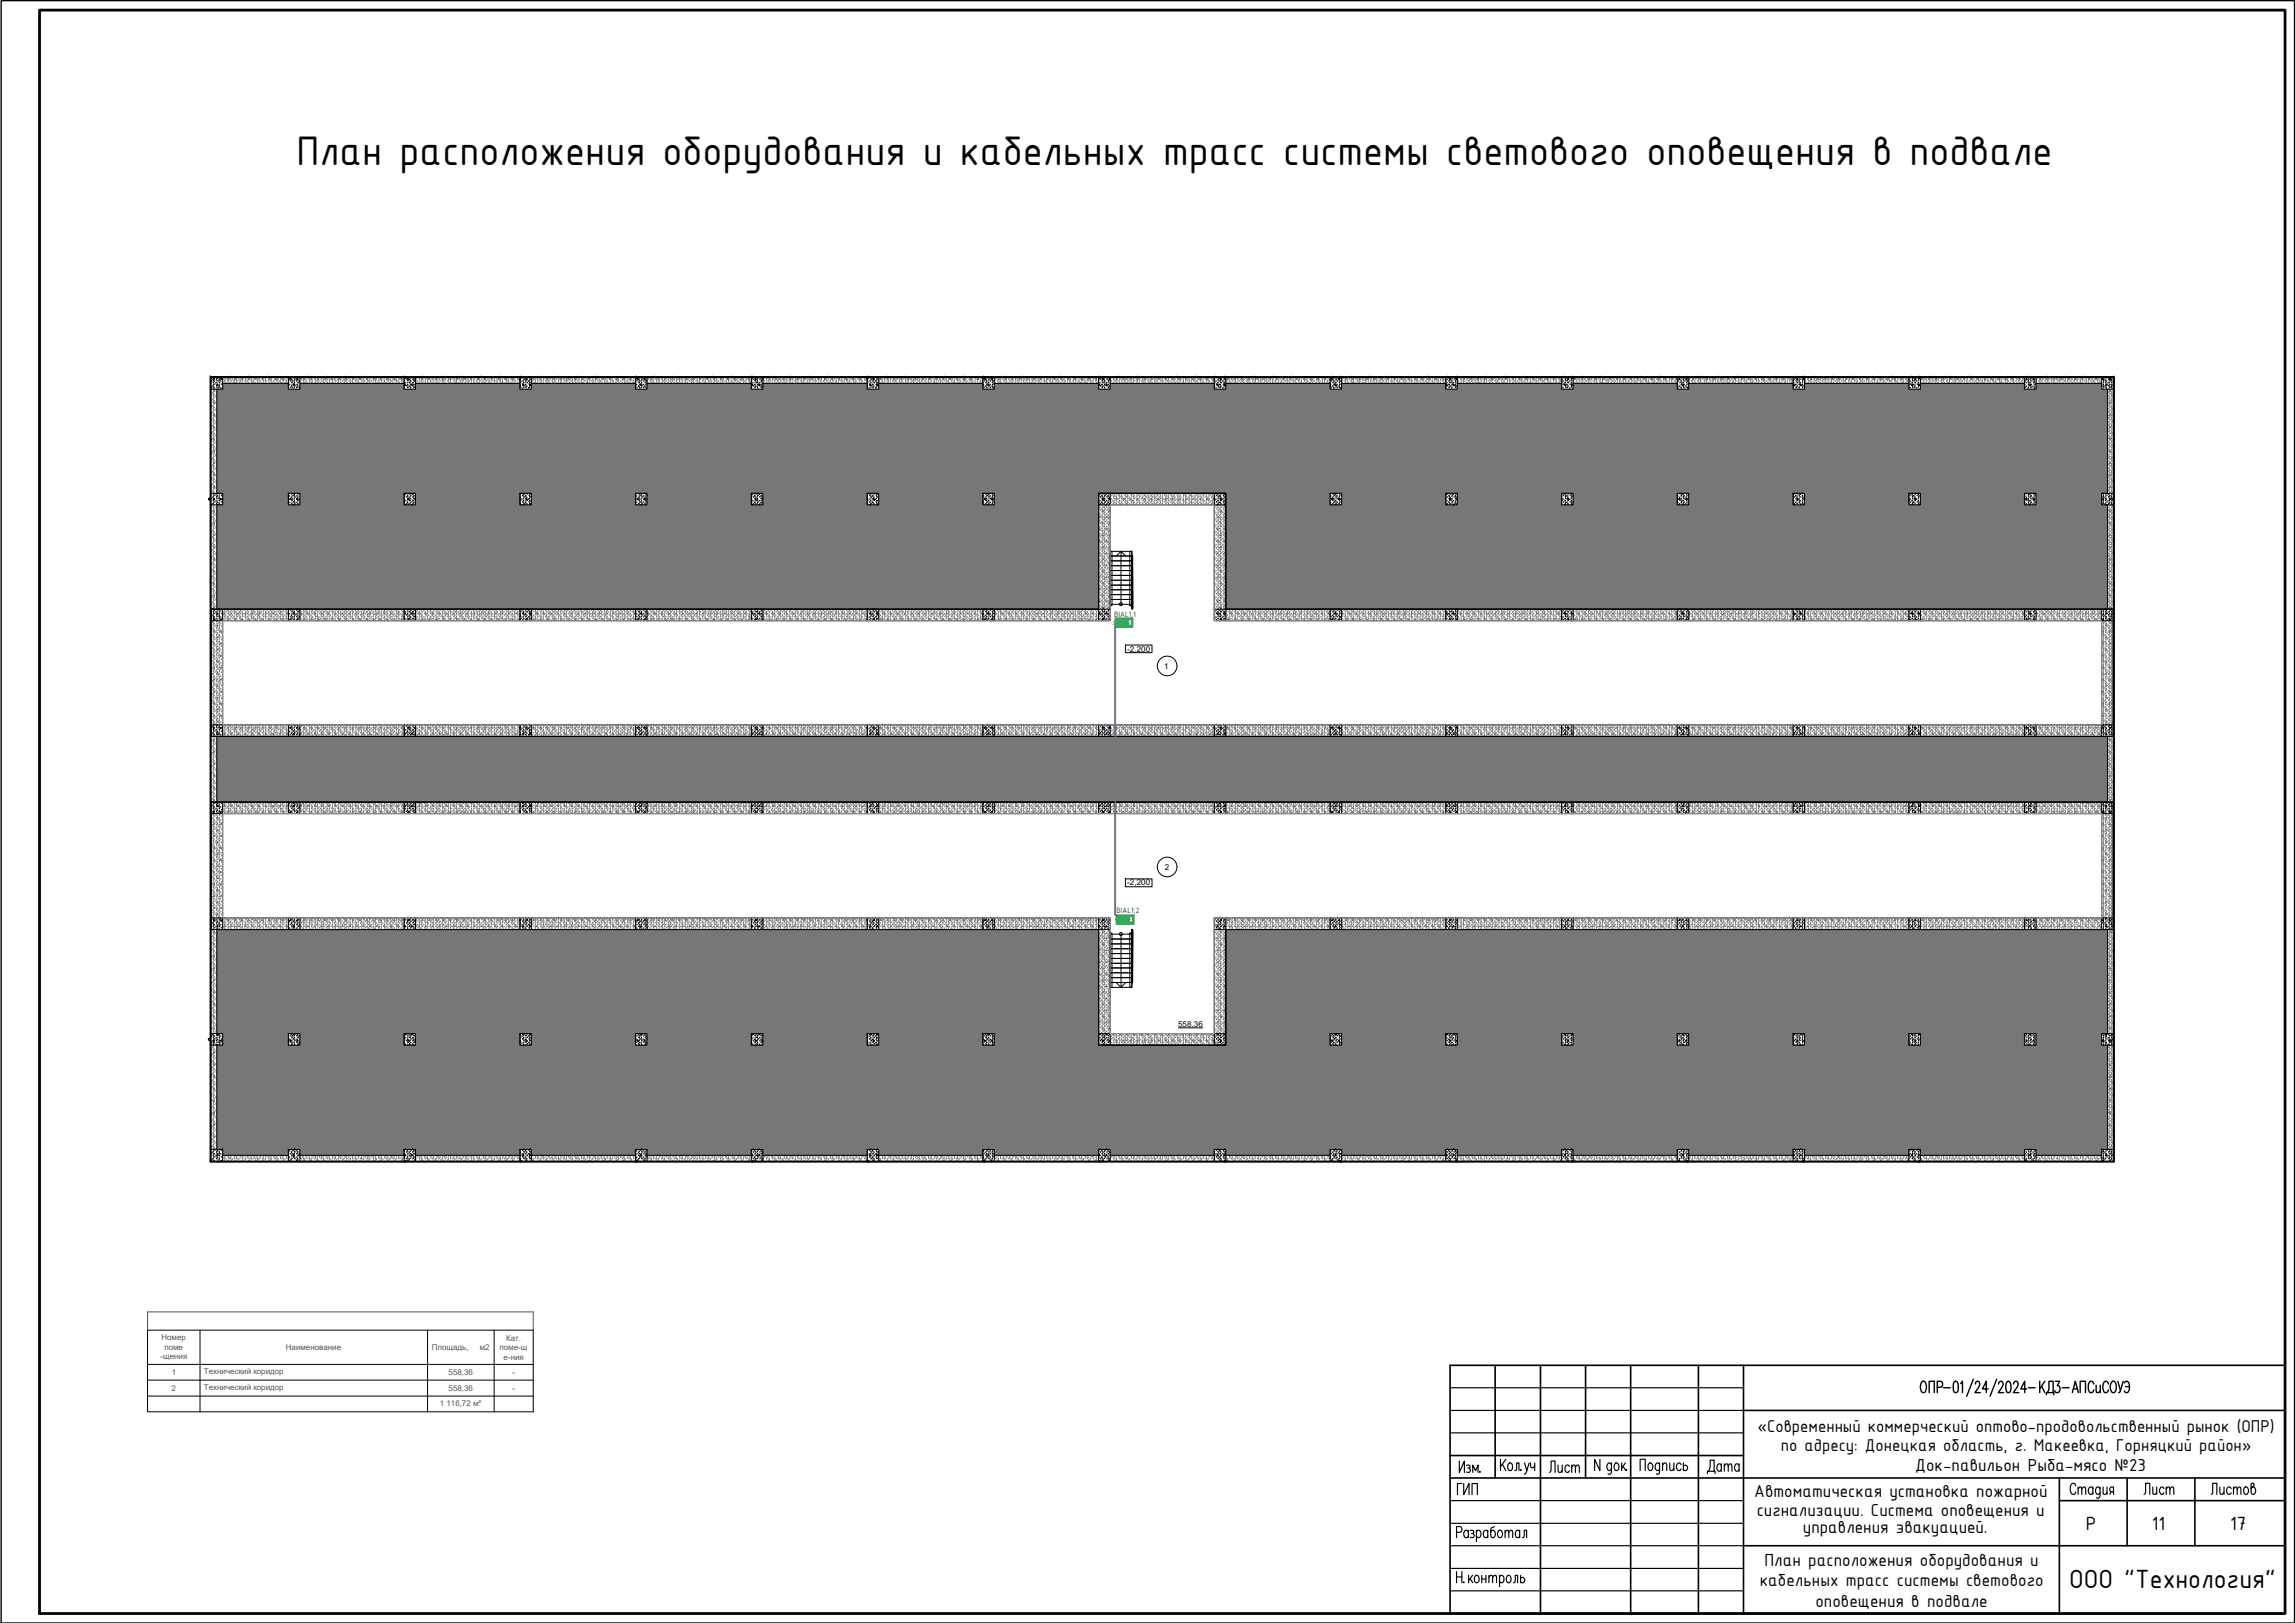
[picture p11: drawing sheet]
<svg xmlns="http://www.w3.org/2000/svg" width="420mm" height="297mm" viewBox="0 0 420 297" stroke-linecap="round" stroke-linejoin="round" font-family="sans-serif">
<defs><g id="words">
<text font-size="8.1" x="54.3" y="30.2">План расположения оборудования и кабельных трасс системы светового оповещения в подвале</text>
<text font-size="5.3" x="391.6" y="274.8">Лист</text>
<text font-size="5.2" x="378.8" y="290.6">ООО &quot;Технология&quot;</text>
<g font-size="3.8">
<text x="381.9" y="280">P</text>
<text x="394" y="279.9">11</text>
<text x="408.3" y="279.9">17</text>
</g>
<g font-size="3.4">
<text x="321.8" y="262">«Современный коммерческий оптово-продовольственный рынок (ОПР)</text>
<text x="326" y="265.6">по адресу: Донецкая область, г. Макеевка, Горняцкий район»</text>
<text x="350.6" y="269.2">Док-павильон Рыба-мясо №23</text>
<text x="321.1" y="274">Автоматическая установка пожарной</text>
<text x="321.6" y="277.4">сигнализации. Система оповещения и</text>
<text x="330.1" y="280.6">управления эвакуацией.</text>
<text x="323" y="286.7">План расположения оборудования и</text>
<text x="322.2" y="290.4">кабельных трасс системы светового</text>
<text x="332.4" y="294.1">оповещения в подвале</text>
</g>
<g font-size="1.5" fill="#00b800">
<text x="204" y="112.8">BIAL1.1</text>
<text x="204.4" y="167.2">BIAL1,2</text>
</g>
<g font-size="1.5">
<text x="206.4" y="119.2">-2,200</text>
<text x="213.1" y="122.4">1</text>
<text x="213.2" y="159.2">2</text>
<text x="206.4" y="162">-2,200</text>
<text x="215.7" y="187.9">558,36</text>
</g>
<g font-size="1.5" fill="#545454">
<text x="29.5" y="245.3">Номер</text>
<text x="92.7" y="245.3">Кат.</text>
<text x="29.4" y="248.7">-щения</text>
<text x="30.1" y="247">поме</text>
<text x="31.5" y="251.7">1</text>
<text x="37.3" y="251.5">Технический коридор</text>
<text x="52.3" y="247.1">Наименование</text>
<text x="79" y="247">Площадь,</text>
<text x="82.1" y="251.6">558,36</text>
<text x="87.8" y="247">м2</text>
<text x="91.4" y="247.1">поме-щ</text>
<text x="92.2" y="248.8">е-ния</text>
<text x="93.8" y="251.7">-</text>
<text x="31.4" y="254.6">2</text>
<text x="37.3" y="254.5">Технический коридор</text>
<text x="80.5" y="257.4">1 116,72 м²</text>
<text x="82.1" y="254.5">558,36</text>
<text x="93.8" y="254.6">-</text>
</g>
</g></defs>
<g fill="#777" stroke="#777" stroke-width=".18">
<path d="M372.7 70.2l12.1 1v-1zM372.7 70.2l12.1 1h-12.1z"/>
<path d="M351.6 70.2l19 1v-1zM351.6 70.2l19 1h-19z"/>
<path d="M330.4 70.2l19.1 1v-1zM330.4 70.2l19.1 1h-19.1z"/>
<path d="M309.2 70.2l19.1 1v-1zM309.2 70.2l19.1 1h-19.1z"/>
<path d="M288 70.2l19 1v-1zM288 70.2l19 1h-19z"/>
<path d="M266.8 70.2l19.1 1v-1zM266.8 70.2l19.1 1h-19.1z"/>
<path d="M245.6 70.2l19.1 1v-1zM245.6 70.2l19.1 1h-19.1z"/>
<path d="M224.4 70.2l19.1 1v-1zM224.4 70.2l19.1 1h-19.1z"/>
<path d="M203.2 70.2l19.1 1v-1zM203.2 70.2l19.1 1h-19.1z"/>
<path d="M182 70.2l19.1 1v-1zM182 70.2l19.1 1h-19.1z"/>
<path d="M160.9 70.2l19 1v-1zM160.9 70.2l19 1h-19z"/>
<path d="M139.7 70.2l19.1 1v-1zM139.7 70.2l19.1 1h-19.1z"/>
<path d="M118.4 70.2l19.1 1v-1zM118.4 70.2l19.1 1h-19.1z"/>
<path d="M97.3 70.2l19 1v-1zM97.3 70.2l19 1h-19z"/>
<path d="M76.1 70.2l19.1 1v-1zM76.1 70.2l19.1 1h-19.1z"/>
<path d="M54.9 70.2l19.1 1v-1zM54.9 70.2l19.1 1h-19.1z"/>
<path d="M40.8 70.2l12 1v-1zM40.8 70.2l12 1h-12z"/>
<path d="M39.7 71.2l346.1 19.1v-19.1zM39.7 71.2l346.1 19.1h-346.1z"/>
<path d="M372.7 90.3l12.1 2.1v-2.1zM372.7 90.3l12.1 2.1h-12.1z"/>
<path d="M351.6 90.3l19 2.1v-2.1zM351.6 90.3l19 2.1h-19z"/>
<path d="M330.4 90.3l19.1 2.1v-2.1zM330.4 90.3l19.1 2.1h-19.1z"/>
<path d="M309.2 90.3l19.1 2.1v-2.1zM309.2 90.3l19.1 2.1h-19.1z"/>
<path d="M288 90.3l19 2.1v-2.1zM288 90.3l19 2.1h-19z"/>
<path d="M266.8 90.3l19.1 2.1v-2.1zM266.8 90.3l19.1 2.1h-19.1z"/>
<path d="M245.6 90.3l19.1 2.1v-2.1zM245.6 90.3l19.1 2.1h-19.1z"/>
<path d="M224.4 90.3l19.1 2.1v-2.1zM224.4 90.3l19.1 2.1h-19.1z"/>
<path d="M182 90.3l19.1 2.1v-2.1zM182 90.3l19.1 2.1h-19.1z"/>
<path d="M160.9 90.3l19 2.1v-2.1zM160.9 90.3l19 2.1h-19z"/>
<path d="M139.7 90.3l19.1 2.1v-2.1zM139.7 90.3l19.1 2.1h-19.1z"/>
<path d="M118.4 90.3l19.1 2.1v-2.1zM118.4 90.3l19.1 2.1h-19.1z"/>
<path d="M97.3 90.3l19 2.1v-2.1zM97.3 90.3l19 2.1h-19z"/>
<path d="M76.1 90.3l19.1 2.1v-2.1zM76.1 90.3l19.1 2.1h-19.1z"/>
<path d="M54.9 90.3l19.1 2.1v-2.1zM54.9 90.3l19.1 2.1h-19.1z"/>
<path d="M40.8 90.3l12 2.1v-2.1zM40.8 90.3l12 2.1h-12z"/>
<path d="M224.4 92.4l161.4 19.1v-19.1zM224.4 92.4l161.4 19.1h-161.4z"/>
<path d="M39.7 92.4l161.4 19.1v-19.1zM39.7 92.4l161.4 19.1h-161.4z"/>
<path d="M224.4 170.1l161.4 19.1v-19.1zM224.4 170.1l161.4 19.1h-161.4z"/>
<path d="M39.7 170.1l161.4 19.1v-19.1zM39.7 170.1l161.4 19.1h-161.4z"/>
<path d="M372.7 189.2l12.1 2.1v-2.1zM372.7 189.2l12.1 2.1h-12.1z"/>
<path d="M351.6 189.2l19 2.1v-2.1zM351.6 189.2l19 2.1h-19z"/>
<path d="M330.4 189.2l19.1 2.1v-2.1zM330.4 189.2l19.1 2.1h-19.1z"/>
<path d="M309.2 189.2l19.1 2.1v-2.1zM309.2 189.2l19.1 2.1h-19.1z"/>
<path d="M288 189.2l19 2.1v-2.1zM288 189.2l19 2.1h-19z"/>
<path d="M266.8 189.2l19.1 2.1v-2.1zM266.8 189.2l19.1 2.1h-19.1z"/>
<path d="M245.6 189.2l19.1 2.1v-2.1zM245.6 189.2l19.1 2.1h-19.1z"/>
<path d="M224.4 189.2l19.1 2.1v-2.1zM224.4 189.2l19.1 2.1h-19.1z"/>
<path d="M182 189.2l19.1 2.1v-2.1zM182 189.2l19.1 2.1h-19.1z"/>
<path d="M160.9 189.2l19 2.1v-2.1zM160.9 189.2l19 2.1h-19z"/>
<path d="M139.7 189.2l19.1 2.1v-2.1zM139.7 189.2l19.1 2.1h-19.1z"/>
<path d="M118.4 189.2l19.1 2.1v-2.1zM118.4 189.2l19.1 2.1h-19.1z"/>
<path d="M97.3 189.2l19 2.1v-2.1zM97.3 189.2l19 2.1h-19z"/>
<path d="M76.1 189.2l19.1 2.1v-2.1zM76.1 189.2l19.1 2.1h-19.1z"/>
<path d="M54.9 189.2l19.1 2.1v-2.1zM54.9 189.2l19.1 2.1h-19.1z"/>
<path d="M40.8 189.2l12 2.1v-2.1zM40.8 189.2l12 2.1h-12z"/>
<path d="M39.7 191.3l346.1 19.1v-19.1zM39.7 191.3l346.1 19.1h-346.1z"/>
<path d="M372.7 210.4l12.1 1v-1zM372.7 210.4l12.1 1h-12.1z"/>
<path d="M351.6 210.4l19 1v-1zM351.6 210.4l19 1h-19z"/>
<path d="M330.4 210.4l19.1 1v-1zM330.4 210.4l19.1 1h-19.1z"/>
<path d="M309.2 210.4l19.1 1v-1zM309.2 210.4l19.1 1h-19.1z"/>
<path d="M288 210.4l19 1v-1zM288 210.4l19 1h-19z"/>
<path d="M266.8 210.4l19.1 1v-1zM266.8 210.4l19.1 1h-19.1z"/>
<path d="M245.6 210.4l19.1 1v-1zM245.6 210.4l19.1 1h-19.1z"/>
<path d="M224.4 210.4l19.1 1v-1zM224.4 210.4l19.1 1h-19.1z"/>
<path d="M203.2 210.4l19.1 1v-1zM203.2 210.4l19.1 1h-19.1z"/>
<path d="M182 210.4l19.1 1v-1zM182 210.4l19.1 1h-19.1z"/>
<path d="M160.9 210.4l19 1v-1zM160.9 210.4l19 1h-19z"/>
<path d="M139.7 210.4l19.1 1v-1zM139.7 210.4l19.1 1h-19.1z"/>
<path d="M118.4 210.4l19.1 1v-1zM118.4 210.4l19.1 1h-19.1z"/>
<path d="M97.3 210.4l19 1v-1zM97.3 210.4l19 1h-19z"/>
<path d="M76.1 210.4l19.1 1v-1zM76.1 210.4l19.1 1h-19.1z"/>
<path d="M54.9 210.4l19.1 1v-1zM54.9 210.4l19.1 1h-19.1z"/>
<path d="M40.8 210.4l12 1v-1zM40.8 210.4l12 1h-12z"/>
<path d="M39.7 134.8l346.1 12v-12zM39.7 134.8l346.1 12h-346.1z"/>
</g>
<g fill="none" stroke="#fff" stroke-width=".18">
<path d="M38.5 68.9v.1M38.5 69h.1M38.5 68.9h.1M38.5 69h348.5h-348.5M38.5 69v143.6zM387 68.9h.1M387 69h.1M387 69v143.6v-143.6M387 68.9l-348.5 .1M387 69v143.6zM387.1 68.9l-.1 .1M38.5 212.6h.1"/>
<path d="M38.5 212.6h348.5M38.5 212.6v-143.6v143.6M387 212.6h.1"/>
</g>
<path d="M38.5 69h.1M38.5 68.9h.1M387 68.9h.1M387 69h.1M387.1 68.9h.1M387.1 69h.1M38.5 212.6h.1M387 212.6h.1M387.1 212.6h.1" fill="none" stroke="#dbdbdb" stroke-width=".18"/>
<g fill="none" stroke="#dbdbdb" stroke-width=".18">
<path d="M38.5 68.9h.1M38.5 69h.1M38.5 70.8h.1M38.5 74.3h.1M38.5 77.8h.1M38.5 70.7h.1M42 69h.1M42.1 68.9h.1M42.1 69h.1M45.6 69h.1M45.6 68.9h.1M49.1 69h.1"/>
<path d="M49.1 68.9h.1M52.7 69h.1M52.7 68.9h.1M56.2 69h.1M56.2 68.9h.1M59.7 69h.1M59.7 68.9h.1M59.8 69h.1M63.2 69h.1M63.3 68.9h.1M63.3 69h.1M66.8 69h.1"/>
<path d="M66.8 68.9h.1M70.3 69h.1M70.4 68.9h.1M70.4 69h.1M73.9 69h.1M73.9 68.9h.1M77.4 69h.1M77.4 68.9h.1M80.9 69h.1M81 68.9h.1M81 69h.1M84.5 69h.1"/>
<path d="M84.5 68.9h.1M88 69h.1M88.1 68.9h.1M88.1 69h.1M91.6 69h.1M91.6 68.9h.1M95.1 69h.1M95.1 68.9h.1M98.6 69h.1M98.7 68.9h.1M98.7 69h.1M102.2 69h.1"/>
<path d="M102.2 68.9h.1M105.7 69h.1M105.7 68.9h.1M109.3 69h.1M109.3 68.9h.1M112.8 69h.1M112.8 68.9h.1M116.3 69h.1M116.4 68.9h.1M116.4 69h.1M119.9 69h.1M119.9 68.9h.1"/>
<path d="M123.4 69h.1M123.4 68.9h.1M127 69h.1M127 68.9h.1M130.5 69h.1M130.5 68.9h.1M134 69h.1M134.1 68.9h.1M134.1 69h.1M137.5 69h.1M137.6 68.9h.1M137.6 69h.1"/>
<path d="M141.1 69h.1M141.1 68.9h.1M144.7 69h.1M144.7 68.9h.1M148.2 69h.1M148.2 68.9h.1M151.7 69h.1M151.8 68.9h.1M155.2 69h.1M155.3 68.9h.1M155.3 69h.1M158.8 69h.1"/>
<path d="M158.8 68.9h.1M162.3 69h.1M162.3 68.9h.1M165.9 69h.1M165.9 68.9h.1M169.4 69h.1M169.4 68.9h.1M172.9 69h.1M173 68.9h.1M173 69h.1M176.5 69h.1M176.5 68.9h.1"/>
<path d="M180 69h.1M180 68.9h.1M183.6 69h.1M183.6 68.9h.1M187.1 69h.1M187.1 68.9h.1M190.6 69h.1M190.7 68.9h.1M190.7 69h.1M194.2 69h.1M194.2 68.9h.1M197.7 69h.1"/>
<path d="M197.7 68.9h.1M201.3 69h.1M201.3 68.9h.1M204.8 69h.1M204.8 68.9h.1M208.3 69h.1M208.4 68.9h.1M208.4 69h.1M211.9 69h.1M211.9 68.9h.1M215.4 69h.1M215.4 68.9h.1"/>
<path d="M218.9 69h.1M219 68.9h.1M222.5 69h.1M222.5 68.9h.1M226 69h.1M226.1 68.9h.1M229.6 69h.1M229.6 68.9h.1M233.1 69h.1M233.1 68.9h.1M236.6 69h.1M236.7 68.9h.1"/>
<path d="M240.2 69h.1M240.2 68.9h.1M243.7 69h.1M243.8 68.9h.1M247.2 69h.1M247.3 68.9h.1M247.3 69h.1M250.8 69h.1M250.8 68.9h.1M254.3 69h.1M254.3 68.9h.1M257.9 69h.1"/>
<path d="M257.9 68.9h.1M261.4 69h.1M261.5 68.9h.1M264.9 69h.1M265 68.9h.1M265 69h.1M268.5 69h.1M268.5 68.9h.1M272 69h.1M272 68.9h.1M275.5 69h.1M275.6 68.9h.1"/>
<path d="M279.1 69h.1M279.1 68.9h.1M282.6 69h.1M282.7 68.9h.1M282.7 69h.1M286.2 69h.1M286.2 68.9h.1M289.7 69h.1M289.7 68.9h.1M293.2 69h.1M293.3 68.9h.1M296.8 69h.1"/>
<path d="M296.8 68.9h.1M300.3 69h.1M300.4 68.9h.1M303.9 69h.1M303.9 68.9h.1M307.4 69h.1M307.4 68.9h.1M310.9 69h.1M311 68.9h.1M314.5 69h.1M314.5 68.9h.1M318 69h.1"/>
<path d="M318.1 68.9h.1M321.6 69h.1M321.6 68.9h.1M325.1 69h.1M325.1 68.9h.1M328.6 69h.1M328.7 68.9h.1M332.1 69h.1M332.2 68.9h.1M332.2 69h.1M335.7 69h.1M335.7 68.9h.1"/>
<path d="M339.3 69h.1M339.3 68.9h.1M342.8 69h.1M342.8 68.9h.1M346.3 69h.1M346.4 68.9h.1M349.8 69h.1M349.9 68.9h.1M353.4 69h.1M353.4 68.9h.1M356.9 69h.1M357 69h.1"/>
<path d="M357 68.9h.1M360.5 69h.1M360.5 68.9h.1M364 69h.1M364 68.9h.1M367.5 69h.1M367.6 68.9h.1M371.1 69h.1M371.1 68.9h.1M374.6 69h.1M374.6 68.9h.1M378.2 69h.1"/>
<path d="M378.2 68.9h.1M381.7 69h.1M381.7 68.9h.1M385.2 69h.1M385.3 68.9h.1M387 69h.1M387 68.9h.1M387 72.5h.1M387 76.1h.1M387 79.6h.1M387.1 68.9h.1M387.1 69h.1"/>
<path d="M387.1 79.6h.1M387.1 76.1h.1M387.1 72.5h.1M38.5 81.4h.1M38.5 84.9h.1M38.5 88.5h.1M38.5 92h.1M38.5 95.6h.1M38.5 99.1h.1M38.5 95.5h.1M387 83.2h.1M387 86.7h.1"/>
<path d="M387 90.3h.1M387 93.8h.1M387 97.4h.1M387 90.2h.1M387.1 97.3h.1M387.1 93.8h.1M387.1 90.2h.1M387.1 86.7h.1M387.1 83.1h.1M38.5 102.7h.1M38.5 106.2h.1M38.5 109.8h.1"/>
<path d="M38.5 113.3h.1M38.5 116.9h.1M38.5 116.8h.1M38.5 102.6h.1M387 100.9h.1M387 104.5h.1M387 108h.1M387 111.5h.1M387 115.1h.1M387 118.6h.1M387.1 118.6h.1M387.1 115h.1"/>
<path d="M387.1 111.5h.1M387.1 108h.1M387.1 104.4h.1M387.1 100.9h.1M38.5 120.4h.1M38.5 124h.1M38.5 127.5h.1M38.5 131h.1M38.5 134.6h.1M38.5 138.2h.1M38.5 138.1h.1M38.5 123.9h.1"/>
<path d="M387 122.2h.1M387 125.7h.1M387 129.3h.1M387 132.8h.1M387 136.4h.1M387 139.9h.1M387 136.3h.1M387.1 139.9h.1M387.1 136.3h.1M387.1 132.8h.1M387.1 129.2h.1M387.1 125.7h.1"/>
<path d="M387.1 122.2h.1M38.5 141.7h.1M38.5 145.2h.1M38.5 148.8h.1M38.5 152.3h.1M38.5 155.9h.1M38.5 159.5h.1M38.5 159.4h.1M38.5 148.7h.1M387 143.5h.1M387 147h.1M387 150.6h.1"/>
<path d="M387 154.1h.1M387 157.7h.1M387 157.6h.1M387 150.5h.1M387.1 157.6h.1M387.1 154.1h.1M387.1 150.5h.1M387.1 147h.1M387.1 143.5h.1M38.5 163h.1M38.5 166.5h.1M38.5 170.1h.1"/>
<path d="M38.5 173.6h.1M38.5 177.2h.1M38.5 170h.1M387 161.2h.1M387 164.7h.1M387 168.3h.1M387 171.9h.1M387 175.4h.1M387 178.9h.1M387 171.8h.1M387.1 178.9h.1M387.1 175.4h.1"/>
<path d="M387.1 171.8h.1M387.1 168.3h.1M387.1 164.7h.1M387.1 161.2h.1M38.5 180.7h.1M38.5 184.3h.1M38.5 187.8h.1M38.5 191.4h.1M38.5 194.9h.1M38.5 198.4h.1M38.5 191.3h.1M38.5 184.2h.1"/>
<path d="M387 182.5h.1M387 186h.1M387 189.6h.1M387 193.2h.1M387 196.7h.1M387 193.1h.1M387 182.4h.1M387.1 196.7h.1M387.1 193.1h.1M387.1 189.6h.1M387.1 186h.1M387.1 182.4h.1"/>
<path d="M38.5 212.6h.1M38.5 202h.1M38.5 205.6h.1M38.5 209.1h.1M38.5 205.5h.1M40.3 212.6h.1M42 212.6h.1M42.1 212.6h.1M43.8 212.6h.1M43.9 212.6h.1M45.6 212.6h.1M47.4 212.6h.1"/>
<path d="M49.1 212.6h.1M50.9 212.6h.1M52.7 212.6h.1M54.4 212.6h.1M56.2 212.6h.1M58 212.6h.1M59.7 212.6h.1M61.5 212.6h.1M63.2 212.6h.1M63.3 212.6h.1M65.1 212.6h.1M66.8 212.6h.1"/>
<path d="M68.6 212.6h.1M70.3 212.6h.1M70.4 212.6h.1M72.1 212.6h.1M73.9 212.6h.1M75.6 212.6h.1M75.7 212.6h.1M77.4 212.6h.1M79.2 212.6h.1M80.9 212.6h.1M81 212.6h.1M82.8 212.6h.1"/>
<path d="M84.5 212.6h.1M86.3 212.6h.1M88 212.6h.1M88.1 212.6h.1M89.8 212.6h.1M91.6 212.6h.1M93.3 212.6h.1M93.4 212.6h.1M95.1 212.6h.1M96.9 212.6h.1M98.6 212.6h.1M98.7 212.6h.1"/>
<path d="M100.4 212.6h.1M100.5 212.6h.1M102.2 212.6h.1M104 212.6h.1M105.7 212.6h.1M107.5 212.6h.1M109.3 212.6h.1M111 212.6h.1M112.8 212.6h.1M114.6 212.6h.1M116.3 212.6h.1M116.4 212.6h.1"/>
<path d="M118.2 212.6h.1M119.9 212.6h.1M121.7 212.6h.1M123.4 212.6h.1M125.2 212.6h.1M127 212.6h.1M128.7 212.6h.1M130.5 212.6h.1M132.3 212.6h.1M134 212.6h.1M134.1 212.6h.1M135.8 212.6h.1"/>
<path d="M137.5 212.6h.1M137.6 212.6h.1M139.4 212.6h.1M141.1 212.6h.1M142.9 212.6h.1M144.7 212.6h.1M146.4 212.6h.1M148.2 212.6h.1M149.9 212.6h.1M150 212.6h.1M151.7 212.6h.1M151.8 212.6h.1"/>
<path d="M153.5 212.6h.1M155.2 212.6h.1M155.3 212.6h.1M157.1 212.6h.1M158.8 212.6h.1M160.6 212.6h.1M162.3 212.6h.1M164.1 212.6h.1M165.9 212.6h.1M167.6 212.6h.1M167.7 212.6h.1M169.4 212.6h.1"/>
<path d="M171.2 212.6h.1M172.9 212.6h.1M173 212.6h.1M174.7 212.6h.1M174.8 212.6h.1M176.5 212.6h.1M178.3 212.6h.1M180 212.6h.1M181.8 212.6h.1M183.6 212.6h.1M185.3 212.6h.1M187.1 212.6h.1"/>
<path d="M188.9 212.6h.1M190.6 212.6h.1M190.7 212.6h.1M192.4 212.6h.1M194.2 212.6h.1M196 212.6h.1M197.7 212.6h.1M199.5 212.6h.1M201.3 212.6h.1M203 212.6h.1M204.8 212.6h.1M206.6 212.6h.1"/>
<path d="M208.3 212.6h.1M208.4 212.6h.1M210.1 212.6h.1M211.9 212.6h.1M213.7 212.6h.1M215.4 212.6h.1M217.2 212.6h.1M218.9 212.6h.1M219 212.6h.1M220.7 212.6h.1M222.5 212.6h.1M224.2 212.6h.1"/>
<path d="M224.3 212.6h.1M226 212.6h.1M226.1 212.6h.1M227.8 212.6h.1M229.6 212.6h.1M231.4 212.6h.1M233.1 212.6h.1M234.9 212.6h.1M236.6 212.6h.1M236.7 212.6h.1M238.4 212.6h.1M240.2 212.6h.1"/>
<path d="M241.9 212.6h.1M242 212.6h.1M243.7 212.6h.1M243.8 212.6h.1M245.5 212.6h.1M247.2 212.6h.1M247.3 212.6h.1M249 212.6h.1M250.8 212.6h.1M252.6 212.6h.1M254.3 212.6h.1M256.1 212.6h.1"/>
<path d="M257.9 212.6h.1M259.6 212.6h.1M261.4 212.6h.1M261.5 212.6h.1M263.2 212.6h.1M264.9 212.6h.1M265 212.6h.1M266.7 212.6h.1M268.5 212.6h.1M270.3 212.6h.1M272 212.6h.1M273.8 212.6h.1"/>
<path d="M275.5 212.6h.1M275.6 212.6h.1M277.3 212.6h.1M279.1 212.6h.1M280.9 212.6h.1M282.6 212.6h.1M282.7 212.6h.1M284.4 212.6h.1M286.2 212.6h.1M288 212.6h.1M289.7 212.6h.1M291.5 212.6h.1"/>
<path d="M293.2 212.6h.1M293.3 212.6h.1M295 212.6h.1M296.8 212.6h.1M298.5 212.6h.1M298.6 212.6h.1M300.3 212.6h.1M302.1 212.6h.1M303.9 212.6h.1M305.6 212.6h.1M307.4 212.6h.1M309.2 212.6h.1"/>
<path d="M310.9 212.6h.1M311 212.6h.1M312.7 212.6h.1M314.5 212.6h.1M316.2 212.6h.1M316.3 212.6h.1M318 212.6h.1M318.1 212.6h.1M319.8 212.6h.1M321.6 212.6h.1M323.3 212.6h.1M325.1 212.6h.1"/>
<path d="M326.9 212.6h.1M328.6 212.6h.1M328.7 212.6h.1M330.4 212.6h.1M332.1 212.6h.1M332.2 212.6h.1M333.9 212.6h.1M335.7 212.6h.1M337.5 212.6h.1M339.3 212.6h.1M341 212.6h.1M342.8 212.6h.1"/>
<path d="M344.6 212.6h.1M346.3 212.6h.1M346.4 212.6h.1M348.1 212.6h.1M349.8 212.6h.1M349.9 212.6h.1M351.6 212.6h.1M353.4 212.6h.1M355.2 212.6h.1M357 212.6h.1M358.7 212.6h.1M360.5 212.6h.1"/>
<path d="M362.2 212.6h.1M364 212.6h.1M365.8 212.6h.1M367.5 212.6h.1M367.6 212.6h.1M369.3 212.6h.1M371.1 212.6h.1M372.8 212.6h.1M372.9 212.6h.1M374.6 212.6h.1M376.4 212.6h.1M378.2 212.6h.1"/>
<path d="M379.9 212.6h.1M381.7 212.6h.1M383.5 212.6h.1M385.2 212.6h.1M385.3 212.6h.1M387 212.6h.1M387 200.2h.1M387 203.8h.1M387 207.3h.1M387 210.9h.1M387 203.7h.1M387 210.8h.1"/>
<path d="M387.1 212.6h.1M387.1 210.8h.1M387.1 207.3h.1M387.1 203.7h.1M387.1 200.2h.1"/>
</g>
<g fill="#fafafa" stroke="#fafafa" stroke-width=".18">
<path d="M38.6 212.6h348.4zM38.6 212.6h348.4z"/>
<path d="M387 69v143.6zM387 69v143.6z"/>
<path d="M38.6 69h348.4zM38.6 69h348.4z"/>
<path d="M38.5 69l.1 143.6zM38.5 69l.1 143.6z"/>
</g>
<g fill="none" stroke="#747474" stroke-width=".18">
<path d="M38.7 72.2h.1M38.7 73.4h.1M38.7 74.6h.1M38.7 75.8h.1M38.7 77h.1M38.7 78.2h.1M38.7 79.4h.1M38.9 72h.1M38.9 73.1h.1M38.9 74.4h.1M38.9 75.6h.1M38.9 76.7h.1"/>
<path d="M38.9 78h.1M38.9 79.1h.1M39 71.3h.1M39 72.5h.1M39 73.7h.1M39 74.9h.1M39 76.1h.1M39 77.3h.1M39 78.5h.1M39 79.7h.1M39.1 71.4h.1M39.1 71.8h.1"/>
<path d="M39.1 72.2h.1M39.1 72.6h.1M39.1 73.1h.1M39.1 73.5h.1M39.1 73.9h.1M39.1 74.3h.1M39.1 74.7h.1M39.1 75.2h.1M39.1 75.6h.1M39.1 76h.1M39.1 76.4h.1M39.1 76.9h.1"/>
<path d="M39.1 77.3h.1M39.1 77.7h.1M39.1 78.1h.1M39.1 78.6h.1M39.1 79h.1M39.1 79.4h.1M39.1 79.8h.1M39.2 71.4l.1 .2h-.2zM39.2 73.6l.1 .2h-.2zM39.2 75.8l.1 .2h-.2zM39.2 78l.1 .2h-.2zM39.2 72.2h.1"/>
<path d="M39.2 73.4h.1M39.2 74.7h.1M39.2 75.8h.1M39.2 77h.1M39.2 78.3h.1M39.2 79.4h.1M39.3 71.6h.1M39.3 72.8h.1M39.3 74h.1M39.3 75.2h.1M39.3 76.4h.1M39.3 77.6h.1"/>
<path d="M39.3 78.8h.1M39.3 80h.1M39.5 71.4h.1M39.5 72.5h.1M39.5 73.7h.1M39.5 75h.1M39.5 76.1h.1M39.5 77.3h.1M39.5 78.6h.1M39.5 79.7h.1M39.6 71.9h.1M39.6 73.1h.1"/>
<path d="M39.6 74.3h.1M39.6 75.5h.1M39.6 76.7h.1M39.6 77.9h.1M39.6 79.1h.1M40.8 69.2h.1M40.8 69.7h.1M40.8 70.1h.1M40.8 69.5h.1M41.1 69.2h.1M41.1 69.8h.1M41.2 69.2h.1"/>
<path d="M41.2 69.7h.1M41.2 70.1h.1M41.4 69.5h.1M41.4 70.1h.1M41.7 69.8h.1M41.7 69.2l.1 .2h-.2zM41.7 69.2h.1M41.8 69.2h.1M41.8 69.7h.1M41.8 70.1h.1M42 70.1h.1M42 69.5h.1"/>
<path d="M42.2 69.2h.1M42.2 69.7h.1M42.2 70.1h.1M42.3 69.8h.1M42.5 69.5h.1M42.6 70.1h.1M42.8 69.8h.1M42.9 69.2h.1M42.9 69.7h.1M42.9 70.1h.1M43 69.2l.1 .2h-.2zM43.1 70.1h.1"/>
<path d="M43.2 69.5h.1M43.3 69.2h.1M43.3 69.7h.1M43.3 70.1h.1M43.4 69.2h.1M43.5 69.8h.1M43.7 69.5h.1M43.8 70.1h.1M43.9 69.2h.1M43.9 69.7h.1M43.9 70.1h.1M44 69.8h.1"/>
<path d="M44.1 69.2h.1M44.3 69.2l.1 .2h-.2zM44.3 70.1h.1M44.4 69.2h.1M44.4 69.7h.1M44.4 70.1h.1M44.4 69.5h.1M44.7 69.2h.1M44.7 69.8h.1M45 69.5h.1M45 69.2h.1M45 69.7h.1"/>
<path d="M45 70.1h.1M45.3 69.8h.1M45.3 69.2h.1M45.4 69.2h.1M45.4 69.7h.1M45.4 70.1h.1M45.6 69.2v.2h-.2zM45.6 70.1h.1M45.6 69.5h.1M45.8 69.2h.1M45.9 69.8h.1M46.1 69.2h.1"/>
<path d="M46.1 69.7h.1M46.1 70.1h.1M46.1 69.5h.1M46.2 70.1h.1M46.4 69.8h.1M46.5 69.2h.1M46.5 69.7h.1M46.5 70.1h.1M46.7 70.1h.1M46.8 69.5h.1M46.8 69.2l.1 .2h-.2zM47 69.2h.1"/>
<path d="M47.1 69.2h.1M47.1 69.7h.1M47.1 70.1h.1M47.1 69.8h.1M47.3 69.5h.1M47.4 70.1h.1M47.5 69.2h.1M47.5 69.7h.1M47.5 70.1h.1M47.6 69.8h.1M47.7 69.2h.1M47.9 70.1h.1"/>
<path d="M48 69.5h.1M48.1 69.2l.1 .2h-.2zM48.2 69.2h.1M48.2 69.7h.1M48.2 70.1h.1M48.3 69.2h.1M48.3 69.8h.1M48.6 69.5h.1M48.6 69.2h.1M48.6 69.7h.1M48.6 70.1h.1M48.9 69.8h.1"/>
<path d="M48.9 69.2h.1M49.1 70.1h.1M49.2 69.2h.1M49.2 69.7h.1M49.2 70.1h.1M49.2 69.5h.1M49.4 69.2v.2h-.2zM49.4 69.2h.1M49.5 69.8h.1M49.7 69.2h.1M49.7 69.7h.1M49.7 70.1h.1"/>
<path d="M49.7 69.5h.1M49.8 70.1h.1M50 69.8h.1M50.1 69.2h.1M50.3 69.2h.1M50.3 69.7h.1M50.3 70.1h.1M50.4 69.5h.1M50.6 69.2l.1 .2h-.2zM50.6 69.2h.1M50.7 69.2h.1M50.7 69.7h.1"/>
<path d="M50.7 70.1h.1M50.7 69.8h.1M50.9 69.5h.1M51 70.1h.1M51.2 69.8h.1M51.3 69.2h.1M51.4 69.2h.1M51.4 69.7h.1M51.4 70.1h.1M51.5 70.1h.1M51.6 69.5h.1M51.8 69.2h.1"/>
<path d="M51.8 69.7h.1M51.8 70.1h.1M51.9 69.2l.1 .2h-.2zM51.9 69.8h.1M52.2 69.5h.1M52.2 70.1h.1M52.4 69.2h.1M52.4 69.7h.1M52.4 70.1h.1M52.5 69.8h.1M52.5 69.2h.1M52.7 70.1h.1"/>
<path d="M54.9 69.2h.1M54.9 69.7h.1M54.9 70.1h.1M55.1 70.1h.1M55.2 69.5h.1M55.4 69.2h.1M55.5 69.8h.1M55.6 69.2h.1M55.6 69.7h.1M55.6 70.1h.1M55.7 69.2l.1 .2h-.2zM55.7 69.5h.1"/>
<path d="M55.8 70.1h.1M56 69.2h.1M56 69.7h.1M56 70.1h.1M56 69.8h.1M56.1 69.2h.1M56.3 70.1h.1M56.4 69.5h.1M56.7 69.2h.1M56.7 69.7h.1M56.7 70.1h.1M56.7 69.8h.1"/>
<path d="M56.9 69.5h.1M57 69.2l.1 .2h-.2zM57 70.1h.1M57.1 69.2h.1M57.1 69.7h.1M57.1 70.1h.1M57.2 69.8h.1M57.3 69.2h.1M57.5 70.1h.1M57.6 69.5h.1M57.7 69.2h.1M57.7 69.7h.1"/>
<path d="M57.7 70.1h.1M57.8 69.2h.1M57.9 69.8h.1M58.1 69.5h.1M58.2 69.2h.1M58.2 69.7h.1M58.2 70.1h.1M58.3 69.2l.1 .2h-.2zM58.4 69.8h.1M58.5 69.2h.1M58.7 70.1h.1M58.8 69.2h.1"/>
<path d="M58.8 69.7h.1M58.8 70.1h.1M58.8 69.5h.1M59 69.2h.1M59.1 69.8h.1M59.2 69.2h.1M59.2 69.7h.1M59.2 70.1h.1M59.3 69.5h.1M59.4 70.1h.1M59.5 69.2l.1 .2h-.2zM59.6 69.8h.1"/>
<path d="M59.7 69.2h.1M59.9 69.2h.1M59.9 69.7h.1M59.9 70.1h.1M60 69.5h.1M60.2 69.2h.1M60.3 69.2h.1M60.3 69.7h.1M60.3 70.1h.1M60.3 69.8h.1M60.5 69.5h.1M60.6 70.1h.1"/>
<path d="M60.8 69.2l.1 .2h-.2zM60.8 69.8h.1M60.9 69.2h.1M60.9 69.7h.1M60.9 70.1h.1M61.1 70.1h.1M61.2 69.5h.1M61.3 69.2h.1M61.3 69.7h.1M61.3 70.1h.1M61.4 69.2h.1M61.5 69.8h.1"/>
<path d="M61.7 69.5h.1M61.8 70.1h.1M62 69.2h.1M62 69.7h.1M62 70.1h.1M62 69.8h.1M62.1 69.2l.1 .2h-.2zM62.1 69.2h.1M62.3 70.1h.1M62.4 69.2h.1M62.4 69.7h.1M62.4 70.1h.1"/>
<path d="M62.4 69.5h.1M62.6 69.2h.1M62.7 69.8h.1M62.9 69.5h.1M63 70.1h.1M63 69.2h.1M63 69.7h.1M63.2 69.8h.1M63.3 69.2h.1M63.3 69.2l.2 .2h-.3zM63.5 69.2h.1M63.5 69.7h.1"/>
<path d="M63.5 70.1h.1M63.6 69.5h.1M63.8 69.2h.1M63.9 69.8h.1M64.1 69.2h.1M64.1 69.7h.1M64.1 70.1h.1M64.1 69.5h.1M64.2 70.1h.1M64.4 69.8h.1M64.5 69.2h.1M64.5 69.7h.1"/>
<path d="M64.5 70.1h.1M64.6 69.2l.1 .2h-.2zM64.7 70.1h.1M64.8 69.5h.1M65 69.2h.1M65.1 69.8h.1M65.2 69.2h.1M65.2 69.7h.1M65.2 70.1h.1M65.3 69.5h.1M65.4 70.1h.1M65.6 69.2h.1"/>
<path d="M65.6 69.7h.1M65.6 70.1h.1M65.6 69.8h.1M65.7 69.2h.1M65.9 69.2l.1 .2h-.2zM65.9 70.1h.1M66 69.5h.1M66.2 69.2h.1M66.2 69.7h.1M66.2 70.1h.1M66.3 69.8h.1M66.5 69.5h.1"/>
<path d="M66.6 70.1h.1M66.6 69.2h.1M66.6 69.7h.1M66.8 69.8h.1M66.9 69.2h.1M67.1 70.1h.1M67.1 69.2l.2 .2h-.2zM67.2 69.5h.1M67.3 69.2h.1M67.3 69.7h.1M67.3 70.1h.1M67.4 69.2h.1"/>
<path d="M67.5 69.8h.1M67.7 69.2h.1M67.7 69.7h.1M67.7 70.1h.1M67.7 69.5h.1M67.8 70.1h.1M68 69.8h.1M68.1 69.2h.1M68.3 69.2h.1M68.3 69.7h.1M68.3 70.1h.1M68.4 69.2l.1 .2h-.2z"/>
<path d="M68.4 69.5h.1M68.6 69.2h.1M68.7 69.8h.1M68.7 69.2h.1M68.7 69.7h.1M68.7 70.1h.1M68.9 69.5h.1M69 70.1h.1M69.2 69.8h.1M69.3 69.2h.1M69.4 69.2h.1M69.4 69.7h.1"/>
<path d="M69.4 70.1h.1M69.5 70.1h.1M69.6 69.5h.1M69.7 69.2l.1 .2h-.2zM69.8 69.2h.1M69.8 69.7h.1M69.8 70.1h.1M69.9 69.8h.1M70.1 69.5h.1M70.2 70.1h.1M70.4 69.8h.1M70.4 69.2h.1"/>
<path d="M70.4 69.7h.1M70.4 70.1h.1M70.5 69.2h.1M70.7 70.1h.1M70.8 69.5h.1M70.9 69.2h.1M70.9 69.7h.1M70.9 70.1h.1M71 69.2l.1 .2h-.2zM71 69.2h.1M71.1 69.8h.1M71.3 69.5h.1"/>
<path d="M71.4 70.1h.1M71.5 69.2h.1M71.5 69.7h.1M71.5 70.1h.1M71.6 69.8h.1M71.7 69.2h.1M71.9 69.2h.1M71.9 69.7h.1M71.9 70.1h.1M72 69.5h.1M72.2 69.2l.1 .2h-.2zM72.2 69.2h.1"/>
<path d="M72.3 69.8h.1M72.5 69.5h.1M72.6 69.2h.1M72.6 69.7h.1M72.6 70.1h.1M72.8 69.8h.1M72.9 69.2h.1M73 69.2h.1M73 69.7h.1M73 70.1h.1M73.1 70.1h.1M73.2 69.5h.1"/>
<path d="M73.4 69.2h.1M73.5 69.2l.1 .2h-.2zM73.5 69.8h.1M73.6 69.2h.1M73.6 69.7h.1M73.6 70.1h.1M73.7 69.5h.1M73.8 70.1h.1M76.1 69.3v.1M76.1 69.5h.1M76.2 69.2h.1M76.2 69.7h.1"/>
<path d="M76.2 70.1h.1M76.4 69.8h.1M76.5 69.2h.1M76.7 70.1h.1M76.8 69.2h.1M76.8 69.7h.1M76.8 70.1h.1M76.8 69.5h.1M77 69.2h.1M77.1 69.8h.1M77.2 69.2h.1M77.2 69.7h.1"/>
<path d="M77.2 70.1h.1M77.3 69.5h.1M77.3 69.2l.1 .2h-.2zM77.4 70.1h.1M77.6 69.8h.1M77.7 69.2h.1M77.9 69.2h.1M77.9 69.7h.1M77.9 70.1h.1M78 69.5h.1M78.2 69.2h.1M78.3 69.2h.1"/>
<path d="M78.3 69.7h.1M78.3 70.1h.1M78.3 69.8h.1M78.5 69.5h.1M78.6 70.1h.1M78.6 69.2l.1 .2h-.2zM78.8 69.8h.1M78.9 69.2h.1M78.9 69.7h.1M78.9 70.1h.1M79.1 70.1h.1M79.2 69.5h.1"/>
<path d="M79.3 69.2h.1M79.3 69.7h.1M79.3 70.1h.1M79.4 69.2h.1M79.5 69.8h.1M79.7 69.5h.1M79.8 70.1h.1M79.9 69.2l.1 .2h-.2zM80 69.2h.1M80 69.7h.1M80 70.1h.1M80 69.8h.1"/>
<path d="M80.1 69.2h.1M80.3 70.1h.1M80.4 69.2h.1M80.4 69.7h.1M80.4 70.1h.1M80.4 69.5h.1M80.6 69.2h.1M80.7 69.8h.1M80.9 69.5h.1M81 70.1h.1M81 69.2h.1M81 69.7h.1"/>
<path d="M81.2 69.2v.2h-.2zM81.2 69.8h.1M81.3 69.2h.1M81.4 69.2h.1M81.4 69.7h.1M81.4 70.1h.1M81.5 70.1h.1M81.6 69.5h.1M81.8 69.2h.1M81.9 69.8h.1M82.1 69.2h.1M82.1 69.7h.1"/>
<path d="M82.1 70.1h.1M82.1 69.5h.1M82.2 70.1h.1M82.4 69.2l.1 .2h-.2zM82.4 69.8h.1M82.5 69.2h.1M82.5 69.7h.1M82.5 70.1h.1M82.7 70.1h.1M82.8 69.5h.1M83 69.2h.1M83.1 69.8h.1"/>
<path d="M83.1 69.2h.1M83.1 69.7h.1M83.1 70.1h.1M83.3 69.5h.1M83.4 70.1h.1M83.6 69.2h.1M83.6 69.7h.1M83.6 70.1h.1M83.6 69.8h.1M83.7 69.2l.1 .2h-.2zM83.7 69.2h.1M83.9 70.1h.1"/>
<path d="M84 69.5h.1M84.2 69.2h.1M84.2 69.7h.1M84.2 70.1h.1M84.3 69.8h.1M84.5 69.5h.1M84.6 70.1h.1M84.6 69.2h.1M84.6 69.7h.1M84.8 69.8h.1M84.9 69.2h.1M85 69.2v.2h-.2z"/>
<path d="M85.1 70.1h.1M85.2 69.5h.1M85.3 69.2h.1M85.3 69.7h.1M85.3 70.1h.1M85.4 69.2h.1M85.5 69.8h.1M85.7 69.2h.1M85.7 69.7h.1M85.7 70.1h.1M85.7 69.5h.1M85.8 70.1h.1"/>
<path d="M86 69.8h.1M86.1 69.2h.1M86.2 69.2l.1 .2h-.2zM86.3 69.2h.1M86.3 69.7h.1M86.3 70.1h.1M86.4 69.5h.1M86.6 69.2h.1M86.7 69.8h.1M86.7 69.2h.1M86.7 69.7h.1M86.7 70.1h.1"/>
<path d="M86.9 69.5h.1M87 70.1h.1M87.2 69.8h.1M87.3 69.2h.1M87.4 69.2h.1M87.4 69.7h.1M87.4 70.1h.1M87.5 69.2l.1 .2h-.2zM87.5 70.1h.1M87.6 69.5h.1M87.8 69.2h.1M87.8 69.7h.1"/>
<path d="M87.8 70.1h.1M87.9 69.8h.1M88.1 69.5h.1M88.2 70.1h.1M88.4 69.8h.1M88.4 69.2h.1M88.4 69.7h.1M88.4 70.1h.1M88.5 69.2h.1M88.7 70.1h.1M88.8 69.2l.1 .2h-.3zM88.8 69.5h.1"/>
<path d="M88.9 69.2h.1M88.9 69.7h.1M88.9 70.1h.1M89 69.2h.1M89.1 69.8h.1M89.3 69.5h.1M89.4 70.1h.1M89.5 69.2h.1M89.5 69.7h.1M89.5 70.1h.1M89.6 69.8h.1M89.7 69.2h.1"/>
<path d="M89.9 70.1h.1M89.9 69.2h.1M89.9 69.7h.1M90 69.5h.1M90 69.2l.1 .2h-.2zM90.2 69.2h.1M90.3 69.8h.1M90.5 69.5h.1M90.6 69.2h.1M90.6 69.7h.1M90.6 70.1h.1M90.8 69.8h.1"/>
<path d="M90.8 69.2h.1M91 69.2h.1M91 69.7h.1M91 70.1h.1M91.1 70.1h.1M91.2 69.5h.1M91.3 69.2l.1 .2h-.2zM91.4 69.2h.1M91.5 69.8h.1M91.6 69.2h.1M91.6 69.7h.1M91.6 70.1h.1"/>
<path d="M91.7 69.5h.1M91.8 70.1h.1M92 69.8h.1M92 69.2h.1M92 69.7h.1M92 70.1h.1M92.1 69.2h.1M92.3 70.1h.1M92.4 69.5h.1M92.6 69.2l.1 .2h-.2zM92.6 69.2h.1M92.7 69.2h.1"/>
<path d="M92.7 69.7h.1M92.7 70.1h.1M92.7 69.8h.1M92.9 69.5h.1M93 70.1h.1M93.1 69.2h.1M93.1 69.7h.1M93.1 70.1h.1M93.2 69.8h.1M93.3 69.2h.1M93.5 70.1h.1M93.6 69.5h.1"/>
<path d="M93.7 69.2h.1M93.7 69.7h.1M93.7 70.1h.1M93.8 69.2h.1M93.9 69.2v.2h-.2zM93.9 69.8h.1M94.1 69.5h.1M94.1 69.2h.1M94.1 69.7h.1M94.1 70.1h.1M94.4 69.8h.1M94.4 69.2h.1"/>
<path d="M94.7 70.1h.1M94.8 69.5h.1M94.8 69.2h.1M94.8 69.7h.1M94.8 70.1h.1M95 69.2h.1M95.1 69.8h.1M95.2 69.3l-.1-.1-.1 .2h.2M97.4 69.2h.1M97.4 69.7h.1M97.4 70.1h.1M97.5 69.8h.1"/>
<path d="M97.7 69.2l.1 .2h-.2zM97.7 69.5h.1M97.7 70.1h.1M98 69.2h.1M98 69.7h.1M98 70.1h.1M98 69.8h.1M98.3 70.1h.1M98.3 69.5h.1M98.4 69.2h.1M98.4 69.7h.1M98.4 70.1h.1"/>
<path d="M98.6 69.2h.1M98.7 69.8h.1M98.9 69.5h.1M98.9 69.2l.2 .2h-.3zM99 70.1h.1M99.1 69.2h.1M99.1 69.7h.1M99.1 70.1h.1M99.2 69.8h.1M99.3 69.2h.1M99.5 69.2h.1M99.5 69.7h.1"/>
<path d="M99.5 70.1h.1M99.6 69.5h.1M99.8 69.2h.1M99.9 69.8h.1M100.1 69.5h.1M100.1 69.2h.1M100.1 69.7h.1M100.1 70.1h.1M100.2 70.1h.1M100.2 69.2l.1 .2h-.2zM100.4 69.8h.1M100.5 69.2h.1"/>
<path d="M100.5 69.7h.1M100.5 70.1h.1M100.7 70.1h.1M100.8 69.5h.1M101 69.2h.1M101 69.8h.1M101.2 69.2h.1M101.2 69.7h.1M101.2 70.1h.1M101.3 69.5h.1M101.3 70.1h.1M101.5 69.2l.1 .2h-.2z"/>
<path d="M101.6 69.2h.1M101.6 69.7h.1M101.6 70.1h.1M101.6 69.8h.1M101.9 70.1h.1M101.9 69.5h.1M102.2 69.2h.1M102.2 69.7h.1M102.2 70.1h.1M102.2 69.8h.1M102.5 69.5h.1M102.6 70.1h.1"/>
<path d="M102.7 69.2h.1M102.7 69.7h.1M102.7 70.1h.1M102.7 69.2l.2 .2h-.2zM102.8 69.8h.1M102.9 69.2h.1M103.1 70.1h.1M103.2 69.5h.1M103.3 69.2h.1M103.3 69.7h.1M103.3 70.1h.1M103.4 69.2h.1"/>
<path d="M103.5 69.8h.1M103.7 69.5h.1M103.7 69.2h.1M103.7 69.7h.1M103.7 70.1h.1M103.8 70.1h.1M104 69.8h.1M104 69.2l.1 .2h-.2zM104.1 69.2h.1M104.3 70.1h.1M104.4 69.2h.1M104.4 69.7h.1"/>
<path d="M104.4 70.1h.1M104.4 69.5h.1M104.6 69.2h.1M104.6 69.8h.1M104.8 69.2h.1M104.8 69.7h.1M104.8 70.1h.1M104.9 69.5h.1M104.9 70.1h.1M105.2 69.8h.1M105.2 69.2h.1M105.3 69.2l.1 .2h-.2z"/>
<path d="M105.4 69.2h.1M105.4 69.7h.1M105.4 70.1h.1M105.5 70.1h.1M105.5 69.5h.1M105.8 69.2h.1M105.8 69.7h.1M105.8 70.1h.1M105.8 69.8h.1M106.1 69.5h.1M106.2 70.1h.1M106.4 69.8h.1"/>
<path d="M106.5 69.2h.1M106.5 69.7h.1M106.5 70.1h.1M106.6 69.2l.1 .2h-.2zM106.7 70.1h.1M106.8 69.5h.1M106.9 69.2h.1M106.9 69.7h.1M106.9 70.1h.1M107 69.2h.1M107.1 69.8h.1M107.3 69.5h.1"/>
<path d="M107.4 70.1h.1M107.5 69.2h.1M107.5 69.7h.1M107.5 70.1h.1M107.6 69.8h.1M107.7 69.2h.1M107.8 69.2l.2 .2h-.3zM107.9 70.1h.1M107.9 69.2h.1M107.9 69.7h.1M107.9 69.5h.1M108.2 69.2h.1"/>
<path d="M108.2 69.8h.1M108.5 69.5h.1M108.6 69.2h.1M108.6 69.7h.1M108.6 70.1h.1M108.8 69.8h.1M108.8 69.2h.1M109 69.2h.1M109 69.7h.1M109 70.1h.1M109.1 70.1h.1M109.1 69.2l.1 .2h-.2z"/>
<path d="M109.1 69.5h.1M109.4 69.2h.1M109.4 69.8h.1M109.6 69.2h.1M109.6 69.7h.1M109.6 70.1h.1M109.7 69.5h.1M109.7 70.1h.1M110 69.8h.1M110.1 69.2h.1M110.1 69.7h.1M110.1 70.1h.1"/>
<path d="M110.3 70.1h.1M110.4 69.2l.1 .2h-.2zM110.4 69.5h.1M110.6 69.2h.1M110.7 69.8h.1M110.7 69.2h.1M110.7 69.7h.1M110.7 70.1h.1M110.9 69.5h.1M111 70.1h.1M111.1 69.2h.1M111.1 69.7h.1"/>
<path d="M111.1 70.1h.1M111.2 69.8h.1M111.3 69.2h.1M111.5 70.1h.1M111.5 69.5h.1M111.6 69.2l.2 .2h-.3zM111.8 69.2h.1M111.8 69.7h.1M111.8 70.1h.1M111.8 69.8h.1M112.1 69.5h.1M112.1 70.1h.1"/>
<path d="M112.2 69.2h.1M112.2 69.7h.1M112.2 70.1h.1M112.4 69.8h.1M112.4 69.2h.1M112.6 70.1h.1M112.7 69.5h.1M112.8 69.2h.1M112.8 69.7h.1M112.8 70.1h.1M112.9 69.2l.1 .2h-.2zM113 69.2h.1"/>
<path d="M113 69.8h.1M113.2 69.2h.1M113.2 69.7h.1M113.2 70.1h.1M113.3 69.5h.1M113.3 70.1h.1M113.6 69.8h.1M113.6 69.2h.1M113.9 69.2h.1M113.9 69.7h.1M113.9 70.1h.1M114 69.5h.1"/>
<path d="M114.2 69.2h.1M114.2 69.2l.1 .2h-.2zM114.3 69.8h.1M114.3 69.2h.1M114.3 69.7h.1M114.3 70.1h.1M114.5 69.5h.1M114.6 70.1h.1M114.8 69.8h.1M114.9 69.2h.1M114.9 69.7h.1M114.9 70.1h.1"/>
<path d="M115.1 70.1h.1M115.1 69.5h.1M115.4 69.2h.1M115.4 69.7h.1M115.4 70.1h.1M115.4 69.8h.1M115.5 69.2l.1 .2h-.2zM115.7 69.5h.1M115.7 70.1h.1M116 69.8h.1M116 69.2h.1M116 69.7h.1"/>
<path d="M116 70.1h.1M116.2 70.1h.1M116.3 69.5h.1M118.5 69.2h.1M118.5 69.7h.1M118.5 70.1h.1M118.7 70.1h.1M118.7 69.5h.1M119 69.2h.1M119 69.8h.1M119.2 69.2h.1M119.2 69.7h.1"/>
<path d="M119.2 70.1h.1M119.3 69.5h.1M119.3 69.2l.1 .2h-.2zM119.3 70.1h.1M119.5 69.8h.1M119.6 69.2h.1M119.6 69.7h.1M119.6 70.1h.1M119.8 70.1h.1M119.9 69.5h.1M120.1 69.2h.1M120.2 69.2h.1"/>
<path d="M120.2 69.7h.1M120.2 70.1h.1M120.2 69.8h.1M120.5 69.5h.1M120.5 70.1h.1M120.6 69.2l.1 .2h-.3zM120.6 69.2h.1M120.6 69.7h.1M120.6 70.1h.1M120.8 69.8h.1M120.8 69.2h.1M121.1 70.1h.1"/>
<path d="M121.1 69.5h.1M121.3 69.2h.1M121.3 69.7h.1M121.3 70.1h.1M121.4 69.2h.1M121.5 69.8h.1M121.7 69.5h.1M121.7 69.2h.1M121.7 69.7h.1M121.7 70.1h.1M121.8 70.1h.1M121.8 69.2l.1 .2h-.2z"/>
<path d="M122 69.8h.1M122 69.2h.1M122.3 70.1h.1M122.3 69.2h.1M122.3 69.7h.1M122.3 69.5h.1M122.6 69.2h.1M122.6 69.8h.1M122.8 69.2h.1M122.8 69.7h.1M122.8 70.1h.1M122.9 69.5h.1"/>
<path d="M122.9 70.1h.1M123.1 69.2l.1 .2h-.2zM123.1 69.8h.1M123.2 69.2h.1M123.4 69.2h.1M123.4 69.7h.1M123.4 70.1h.1M123.5 69.5h.1M123.7 69.2h.1M123.8 69.2h.1M123.8 69.7h.1M123.8 70.1h.1"/>
<path d="M123.8 69.8h.1M124 69.5h.1M124.1 70.1h.1M124.4 69.8h.1M124.4 69.2l.1 .2h-.3zM124.4 69.2h.1M124.5 69.2h.1M124.5 69.7h.1M124.5 70.1h.1M124.7 70.1h.1M124.7 69.5h.1M124.9 69.2h.1"/>
<path d="M124.9 69.7h.1M124.9 70.1h.1M125 69.2h.1M125 69.8h.1M125.3 69.5h.1M125.3 70.1h.1M125.5 69.2h.1M125.5 69.7h.1M125.5 70.1h.1M125.6 69.8h.1M125.6 69.2l.1 .2h-.2zM125.6 69.2h.1"/>
<path d="M125.9 70.1h.1M125.9 69.2h.1M125.9 69.7h.1M125.9 69.5h.1M126.2 69.2h.1M126.2 69.8h.1M126.4 69.5h.1M126.5 70.1h.1M126.6 69.2h.1M126.6 69.7h.1M126.6 70.1h.1M126.7 69.8h.1"/>
<path d="M126.8 69.2h.1M126.9 69.2l.1 .2h-.2zM127 69.2h.1M127 69.7h.1M127 70.1h.1M127.1 69.5h.1M127.3 69.2h.1M127.4 69.8h.1M127.6 69.2h.1M127.6 69.7h.1M127.6 70.1h.1M127.6 69.5h.1"/>
<path d="M127.7 70.1h.1M128 69.8h.1M128 69.2h.1M128.1 69.2h.1M128.1 69.7h.1M128.1 70.1h.1M128.2 69.2l.1 .2h-.2zM128.3 70.1h.1M128.3 69.5h.1M128.6 69.2h.1M128.6 69.8h.1M128.7 69.2h.1"/>
<path d="M128.7 69.7h.1M128.7 70.1h.1M128.9 69.5h.1M128.9 70.1h.1M129.1 69.2h.1M129.1 69.7h.1M129.1 70.1h.1M129.2 69.8h.1M129.2 69.2h.1M129.5 69.2v.2h-.2zM129.5 70.1h.1M129.5 69.5h.1"/>
<path d="M129.8 69.2h.1M129.8 69.7h.1M129.8 70.1h.1M129.8 69.8h.1M130 69.5h.1M130.1 70.1h.1M130.2 69.2h.1M130.2 69.7h.1M130.2 70.1h.1M130.3 69.8h.1M130.4 69.2h.1M130.6 70.1h.1"/>
<path d="M130.7 69.5h.1M130.7 69.2l.1 .2h-.2zM130.8 69.2h.1M130.8 69.7h.1M130.8 70.1h.1M130.9 69.2h.1M131 69.8h.1M131.2 69.2h.1M131.2 69.7h.1M131.2 70.1h.1M131.2 69.5h.1M131.3 70.1h.1"/>
<path d="M131.5 69.8h.1M131.6 69.2h.1M131.9 69.2h.1M131.9 69.7h.1M131.9 70.1h.1M131.9 69.5h.1M132 69.2l.1 .2h-.2zM132.2 69.2h.1M132.2 69.8h.1M132.3 69.2h.1M132.3 69.7h.1M132.3 70.1h.1"/>
<path d="M132.5 69.5h.1M132.5 70.1h.1M132.8 69.8h.1M132.8 69.2h.1M133 69.2h.1M133 69.7h.1M133 70.1h.1M133.1 70.1h.1M133.1 69.5h.1M133.3 69.2l.1 .2h-.2zM133.4 69.2h.1M133.4 69.7h.1"/>
<path d="M133.4 70.1h.1M133.4 69.8h.1M133.6 69.5h.1M133.7 70.1h.1M133.9 69.8h.1M134 69.2h.1M134 69.7h.1M134 70.1h.1M134.2 70.1h.1M134.3 69.5h.1M134.5 69.2h.1M134.5 69.7h.1"/>
<path d="M134.5 70.1h.1M134.5 69.2l.2 .2h-.2zM134.6 69.8h.1M134.8 69.5h.1M134.9 70.1h.1M135.1 69.2h.1M135.1 69.7h.1M135.1 70.1h.1M135.1 69.8h.1M135.2 69.2h.1M135.4 70.1h.1M135.5 69.2h.1"/>
<path d="M135.5 69.7h.1M135.5 70.1h.1M135.5 69.5h.1M135.8 69.2h.1M135.8 69.2l.1 .2h-.2zM135.8 69.8h.1M136.1 69.5h.1M136.1 70.1h.1M136.1 69.2h.1M136.1 69.7h.1M136.4 69.8h.1M136.4 69.2h.1"/>
<path d="M136.6 69.2h.1M136.6 69.7h.1M136.6 70.1h.1M136.7 70.1h.1M136.7 69.5h.1M136.9 69.2h.1M137 69.8h.1M137.1 69.2l.1 .2h-.2zM137.2 69.2h.1M137.2 69.7h.1M137.2 70.1h.1M137.2 69.5h.1"/>
<path d="M137.3 70.1h.1M139.7 69.3v.1M139.7 70.1h.1M139.7 69.2h.1M139.7 69.7h.1M140 69.8h.1M140 69.2h.1M140.3 70.1h.1M140.3 69.5h.1M140.4 69.2h.1M140.4 69.7h.1M140.4 70.1h.1"/>
<path d="M140.5 69.2h.1M140.6 69.8h.1M140.8 69.2h.1M140.8 69.7h.1M140.8 70.1h.1M140.8 69.5h.1M140.9 69.2l.1 .2h-.2zM140.9 70.1h.1M141.1 69.8h.1M141.2 69.2h.1M141.4 69.2h.1M141.4 69.7h.1"/>
<path d="M141.4 70.1h.1M141.5 69.5h.1M141.7 69.2h.1M141.8 69.8h.1M141.9 69.2h.1M141.9 69.7h.1M141.9 70.1h.1M142 69.5h.1M142.1 70.1h.1M142.2 69.2l.1 .2h-.2zM142.3 69.8h.1M142.4 69.2h.1"/>
<path d="M142.5 69.2h.1M142.5 69.7h.1M142.5 70.1h.1M142.6 70.1h.1M142.7 69.5h.1M142.9 69.2h.1M142.9 69.7h.1M142.9 70.1h.1M143 69.8h.1M143.3 69.5h.1M143.3 70.1h.1M143.4 69.2l.2 .2h-.3z"/>
<path d="M143.6 69.2h.1M143.6 69.7h.1M143.6 70.1h.1M143.6 69.8h.1M143.8 70.1h.1M143.9 69.5h.1M144 69.2h.1M144 69.7h.1M144 70.1h.1M144.1 69.2h.1M144.2 69.8h.1M144.4 69.5h.1"/>
<path d="M144.5 70.1h.1M144.6 69.2h.1M144.6 69.7h.1M144.6 70.1h.1M144.7 69.2l.1 .2h-.2zM144.7 69.8h.1M144.8 69.2h.1M145 69.2h.1M145 69.7h.1M145 70.1h.1M145.1 69.5h.1M145.3 69.2h.1"/>
<path d="M145.4 69.8h.1M145.6 69.5h.1M145.7 69.2h.1M145.7 69.7h.1M145.7 70.1h.1M145.9 69.8h.1M146 69.2l.1 .2h-.2zM146 69.2h.1M146.1 69.2h.1M146.1 69.7h.1M146.1 70.1h.1M146.2 70.1h.1"/>
<path d="M146.3 69.5h.1M146.5 69.2h.1M146.6 69.8h.1M146.7 69.2h.1M146.7 69.7h.1M146.7 70.1h.1M146.8 69.5h.1M146.9 70.1h.1M147.2 69.2h.1M147.2 69.7h.1M147.2 70.1h.1M147.2 69.8h.1"/>
<path d="M147.2 69.2l.2 .2h-.2zM147.4 70.1h.1M147.5 69.5h.1M147.7 69.2h.1M147.8 69.2h.1M147.8 69.7h.1M147.8 70.1h.1M147.8 69.8h.1M148 69.5h.1M148.1 70.1h.1M148.2 69.2h.1M148.2 69.7h.1"/>
<path d="M148.2 70.1h.1M148.3 69.8h.1M148.4 69.2h.1M148.5 69.2l.1 .2h-.2zM148.6 70.1h.1M148.7 69.5h.1M148.8 69.2h.1M148.8 69.7h.1M148.8 70.1h.1M148.9 69.2h.1M149 69.8h.1M149.2 69.5h.1"/>
<path d="M149.3 69.2h.1M149.3 69.7h.1M149.3 70.1h.1M149.5 69.8h.1M149.6 69.2h.1M149.8 69.2l.1 .2h-.2zM149.8 70.1h.1M149.9 69.2h.1M149.9 69.7h.1M149.9 70.1h.1M149.9 69.5h.1M150.1 69.2h.1"/>
<path d="M150.2 69.8h.1M150.3 69.2h.1M150.3 69.7h.1M150.3 70.1h.1M150.4 69.5h.1M150.5 70.1h.1M150.7 69.8h.1M150.8 69.2h.1M151 69.2h.1M151 69.7h.1M151 70.1h.1M151 69.2l.2 .2h-.2z"/>
<path d="M151.1 69.5h.1M151.3 69.2h.1M151.4 69.2h.1M151.4 69.7h.1M151.4 70.1h.1M151.4 69.8h.1M151.6 69.5h.1M151.7 70.1h.1M151.9 69.8h.1M152 69.2h.1M152 69.7h.1M152 70.1h.1"/>
<path d="M152.2 70.1h.1M152.3 69.5h.1M152.4 69.2v.2h-.2zM152.4 69.2h.1M152.4 69.7h.1M152.4 70.1h.1M152.5 69.2h.1M152.6 69.8h.1M152.8 69.5h.1M152.9 70.1h.1M153.1 69.2h.1M153.1 69.7h.1"/>
<path d="M153.1 70.1h.1M153.1 69.8h.1M153.2 69.2h.1M153.4 70.1h.1M153.5 69.2h.1M153.5 69.7h.1M153.5 70.1h.1M153.5 69.5h.1M153.6 69.2l.1 .2h-.2zM153.7 69.2h.1M153.8 69.8h.1M154 69.5h.1"/>
<path d="M154.1 70.1h.1M154.1 69.2h.1M154.1 69.7h.1M154.3 69.8h.1M154.4 69.2h.1M154.6 69.2h.1M154.6 69.7h.1M154.6 70.1h.1M154.7 69.5h.1M154.9 69.2l.1 .2h-.2zM154.9 69.2h.1M155 69.8h.1"/>
<path d="M155.2 69.2h.1M155.2 69.7h.1M155.2 70.1h.1M155.2 69.5h.1M155.3 70.1h.1M155.5 69.8h.1M155.6 69.2h.1M155.6 69.7h.1M155.6 70.1h.1M155.8 70.1h.1M155.9 69.5h.1M156.1 69.2h.1"/>
<path d="M156.2 69.2l.1 .2h-.3zM156.2 69.8h.1M156.3 69.2h.1M156.3 69.7h.1M156.3 70.1h.1M156.4 69.5h.1M156.5 70.1h.1M156.7 69.2h.1M156.7 69.7h.1M156.7 70.1h.1M156.7 69.8h.1M156.8 69.2h.1"/>
<path d="M157 70.1h.1M157.1 69.5h.1M157.3 69.2h.1M157.3 69.7h.1M157.3 70.1h.1M157.4 69.8h.1M157.4 69.2l.1 .2h-.2zM157.6 69.5h.1M157.7 70.1h.1M157.7 69.2h.1M157.7 69.7h.1M157.9 69.8h.1"/>
<path d="M158 69.2h.1M158.2 70.1h.1M158.3 69.5h.1M158.4 69.2h.1M158.4 69.7h.1M158.4 70.1h.1M158.5 69.2h.1M158.6 69.8h.1M158.8 69.3l-.1-.1-.1 .2h.2M160.9 69.2h.1M160.9 69.7h.1M160.9 70.1h.1"/>
<path d="M161 69.8h.1M161.2 69.5h.1M161.2 69.2l.1 .2h-.2zM161.3 70.1h.1M161.5 69.8h.1M161.5 69.2h.1M161.5 69.7h.1M161.5 70.1h.1M161.6 69.2h.1M161.8 70.1h.1M161.9 69.5h.1M162 69.2h.1"/>
<path d="M162 69.7h.1M162 70.1h.1M162.1 69.2h.1M162.2 69.8h.1M162.4 69.5h.1M162.5 70.1h.1M162.5 69.2l.1 .2h-.2zM162.6 69.2h.1M162.6 69.7h.1M162.6 70.1h.1M162.7 69.8h.1M162.8 69.2h.1"/>
<path d="M163 69.2h.1M163 69.7h.1M163 70.1h.1M163.1 69.5h.1M163.3 69.2h.1M163.4 69.8h.1M163.6 69.5h.1M163.7 69.2h.1M163.7 69.7h.1M163.7 70.1h.1M163.8 69.2l.1 .2h-.2zM163.9 69.8h.1"/>
<path d="M164 69.2h.1M164.1 69.2h.1M164.1 69.7h.1M164.1 70.1h.1M164.2 70.1h.1M164.3 69.5h.1M164.5 69.2h.1M164.6 69.8h.1M164.7 69.2h.1M164.7 69.7h.1M164.7 70.1h.1M164.8 69.5h.1"/>
<path d="M164.9 70.1h.1M165.1 69.2v.2h-.2zM165.1 69.8h.1M165.1 69.2h.1M165.1 69.7h.1M165.1 70.1h.1M165.2 69.2h.1M165.4 70.1h.1M165.5 69.5h.1M165.7 69.2h.1M165.8 69.2h.1M165.8 69.7h.1"/>
<path d="M165.8 70.1h.1M165.8 69.8h.1M166 69.5h.1M166.1 70.1h.1M166.2 69.2h.1M166.2 69.7h.1M166.2 70.1h.1M166.3 69.2l.1 .2h-.2zM166.3 69.8h.1M166.4 69.2h.1M166.6 70.1h.1M166.7 69.5h.1"/>
<path d="M166.8 69.2h.1M166.8 69.7h.1M166.8 70.1h.1M166.9 69.2h.1M167 69.8h.1M167.2 69.5h.1M167.3 69.2h.1M167.3 69.7h.1M167.3 70.1h.1M167.5 69.8h.1M167.6 69.2l.1 .2h-.2zM167.6 69.2h.1"/>
<path d="M167.8 70.1h.1M167.9 69.2h.1M167.9 69.7h.1M167.9 70.1h.1M167.9 69.5h.1M168.1 69.2h.1M168.2 69.8h.1M168.3 69.2h.1M168.3 69.7h.1M168.3 70.1h.1M168.4 69.5h.1M168.5 70.1h.1"/>
<path d="M168.7 69.8h.1M168.8 69.2h.1M168.9 69.2l.1 .2h-.3zM169 69.2h.1M169 69.7h.1M169 70.1h.1M169.1 69.5h.1M169.3 69.2h.1M169.4 69.2h.1M169.4 69.7h.1M169.4 70.1h.1M169.4 69.8h.1"/>
<path d="M169.6 69.5h.1M169.7 70.1h.1M169.9 69.8h.1M170 69.2h.1M170 69.7h.1M170 70.1h.1M170.1 69.2l.1 .2h-.2zM170.2 70.1h.1M170.3 69.5h.1M170.4 69.2h.1M170.4 69.7h.1M170.4 70.1h.1"/>
<path d="M170.5 69.2h.1M170.6 69.8h.1M170.8 69.5h.1M170.9 70.1h.1M171.1 69.2h.1M171.1 69.7h.1M171.1 70.1h.1M171.1 69.8h.1M171.2 69.2h.1M171.4 69.2l.1 .2h-.2zM171.4 70.1h.1M171.5 69.5h.1"/>
<path d="M171.5 69.2h.1M171.5 69.7h.1M171.5 70.1h.1M171.7 69.2h.1M171.8 69.8h.1M172 69.5h.1M172.1 70.1h.1M172.2 69.2h.1M172.2 69.7h.1M172.2 70.1h.1M172.3 69.8h.1M172.4 69.2h.1"/>
<path d="M172.6 69.2h.1M172.6 69.7h.1M172.6 70.1h.1M172.7 69.2l.1 .2h-.2zM172.7 69.5h.1M172.9 69.2h.1M173 69.8h.1M173.2 69.5h.1M173.2 69.2h.1M173.2 69.7h.1M173.2 70.1h.1M173.3 70.1h.1"/>
<path d="M173.5 69.8h.1M173.6 69.2h.1M173.7 69.2h.1M173.7 69.7h.1M173.7 70.1h.1M173.8 70.1h.1M173.9 69.5h.1M173.9 69.2l.2 .2h-.2zM174.1 69.2h.1M174.2 69.8h.1M174.3 69.2h.1M174.3 69.7h.1"/>
<path d="M174.3 70.1h.1M174.4 69.5h.1M174.5 70.1h.1M174.7 69.2h.1M174.7 69.7h.1M174.7 70.1h.1M174.7 69.8h.1M174.8 69.2h.1M175 70.1h.1M175.1 69.5h.1M175.2 69.2l.1 .2h-.2zM175.3 69.2h.1"/>
<path d="M175.3 69.7h.1M175.3 70.1h.1M175.4 69.8h.1M175.6 69.5h.1M175.7 70.1h.1M175.8 69.2h.1M175.8 69.7h.1M175.8 70.1h.1M175.9 69.8h.1M176 69.2h.1M176.2 70.1h.1M176.3 69.5h.1"/>
<path d="M176.4 69.2h.1M176.4 69.7h.1M176.4 70.1h.1M176.5 69.2l.1 .2h-.2zM176.5 69.2h.1M176.6 69.8h.1M176.8 69.5h.1M176.8 69.2h.1M176.8 69.7h.1M176.8 70.1h.1M176.9 70.1h.1M177.1 69.8h.1"/>
<path d="M177.2 69.2h.1M177.4 70.1h.1M177.5 69.2h.1M177.5 69.7h.1M177.5 70.1h.1M177.5 69.5h.1M177.7 69.2h.1M177.8 69.2l.1 .2h-.2zM177.8 69.8h.1M177.9 69.2h.1M177.9 69.7h.1M177.9 70.1h.1"/>
<path d="M178 69.5h.1M178.1 70.1h.1M178.3 69.8h.1M178.4 69.2h.1M178.5 69.2h.1M178.5 69.7h.1M178.5 70.1h.1M178.6 70.1h.1M178.7 69.5h.1M178.9 69.2h.1M178.9 69.7h.1M178.9 70.1h.1"/>
<path d="M179 69.8h.1M179 69.2l.2 .2h-.3zM179.2 69.5h.1M179.3 70.1h.1M179.5 69.8h.1M179.6 69.2h.1M179.6 69.7h.1M179.6 70.1h.1M179.8 70.1h.1M179.9 69.5h.1M182.1 69.2h.1M182.1 69.7h.1"/>
<path d="M182.1 70.1h.1M182.2 70.1h.1M182.3 69.5h.1M182.5 69.2h.1M182.6 69.8h.1M182.8 69.2h.1M182.8 69.7h.1M182.8 70.1h.1M182.8 69.5h.1M182.8 69.2l.2 .2h-.2zM182.9 70.1h.1M183.1 69.8h.1"/>
<path d="M183.2 69.2h.1M183.2 69.7h.1M183.2 70.1h.1M183.4 70.1h.1M183.5 69.5h.1M183.7 69.2h.1M183.8 69.8h.1M183.8 69.2h.1M183.8 69.7h.1M183.8 70.1h.1M184 69.5h.1M184.1 70.1h.1"/>
<path d="M184.1 69.2l.1 .2h-.2zM184.2 69.2h.1M184.2 69.7h.1M184.2 70.1h.1M184.3 69.8h.1M184.4 69.2h.1M184.6 70.1h.1M184.7 69.5h.1M184.9 69.2h.1M184.9 69.7h.1M184.9 70.1h.1M185 69.8h.1"/>
<path d="M185.2 69.5h.1M185.3 69.2h.1M185.3 69.7h.1M185.3 70.1h.1M185.4 69.2l.1 .2h-.2zM185.5 69.8h.1M185.5 69.2h.1M185.8 70.1h.1M185.9 69.5h.1M185.9 69.2h.1M185.9 69.7h.1M185.9 70.1h.1"/>
<path d="M186.1 69.2h.1M186.2 69.8h.1M186.4 69.2h.1M186.4 69.7h.1M186.4 70.1h.1M186.4 69.5h.1M186.5 70.1h.1M186.6 69.2l.2 .2h-.2zM186.7 69.8h.1M186.8 69.2h.1M187 69.2h.1M187 69.7h.1"/>
<path d="M187 70.1h.1M187.1 69.5h.1M187.3 69.2h.1M187.4 69.8h.1M187.4 69.2h.1M187.4 69.7h.1M187.4 70.1h.1M187.6 69.5h.1M187.7 70.1h.1M187.9 69.8h.1M187.9 69.2l.1 .2h-.2zM188 69.2h.1"/>
<path d="M188 69.7h.1M188 70.1h.1M188.2 70.1h.1M188.3 69.5h.1M188.5 69.2h.1M188.5 69.7h.1M188.5 70.1h.1M188.6 69.8h.1M188.8 69.5h.1M188.8 70.1h.1M189.1 69.2h.1M189.1 69.7h.1"/>
<path d="M189.1 70.1h.1M189.1 69.8h.1M189.2 69.2l.1 .2h-.2zM189.4 70.1h.1M189.4 69.5h.1M189.5 69.2h.1M189.5 69.7h.1M189.5 70.1h.1M189.7 69.2h.1M189.8 69.8h.1M190 69.5h.1M190.1 70.1h.1"/>
<path d="M190.2 69.2h.1M190.2 69.7h.1M190.2 70.1h.1M190.3 69.8h.1M190.4 69.2h.1M190.5 69.2l.1 .2h-.2zM190.6 69.2h.1M190.6 69.7h.1M190.6 70.1h.1M190.7 69.5h.1M190.9 69.2h.1M191 69.8h.1"/>
<path d="M191.2 69.5h.1M191.2 69.2h.1M191.2 69.7h.1M191.2 70.1h.1M191.3 70.1h.1M191.5 69.8h.1M191.6 69.2h.1M191.6 69.7h.1M191.6 70.1h.1M191.8 69.2l.1 .2h-.3zM191.8 70.1h.1M191.9 69.5h.1"/>
<path d="M192.1 69.2h.1M192.2 69.8h.1M192.3 69.2h.1M192.3 69.7h.1M192.3 70.1h.1M192.4 69.5h.1M192.4 70.1h.1M192.7 69.2h.1M192.7 69.7h.1M192.7 70.1h.1M192.7 69.8h.1M193 70.1h.1"/>
<path d="M193 69.2l.1 .2h-.2zM193 69.5h.1M193.3 69.2h.1M193.3 69.7h.1M193.3 70.1h.1M193.3 69.8h.1M193.6 69.5h.1M193.7 70.1h.1M193.8 69.2h.1M193.8 69.7h.1M193.8 70.1h.1M193.9 69.8h.1"/>
<path d="M194 69.2h.1M194.2 70.1h.1M194.3 69.5h.1M194.3 69.2l.1 .2h-.2zM194.4 69.2h.1M194.4 69.7h.1M194.4 70.1h.1M194.5 69.2h.1M194.6 69.8h.1M194.8 69.5h.1M194.8 69.2h.1M194.8 69.7h.1"/>
<path d="M194.8 70.1h.1M195.1 69.8h.1M195.2 69.2h.1M195.4 70.1h.1M195.5 69.2h.1M195.5 69.7h.1M195.5 70.1h.1M195.5 69.5h.1M195.6 69.2l.1 .2h-.2zM195.7 69.2h.1M195.7 69.8h.1M195.9 69.2h.1"/>
<path d="M195.9 69.7h.1M195.9 70.1h.1M196 69.5h.1M196 70.1h.1M196.3 69.8h.1M196.3 69.2h.1M196.5 69.2h.1M196.5 69.7h.1M196.5 70.1h.1M196.6 70.1h.1M196.6 69.5h.1M196.8 69.2l.1 .2h-.2z"/>
<path d="M196.9 69.2h.1M196.9 69.7h.1M196.9 70.1h.1M196.9 69.8h.1M197.2 69.5h.1M197.3 70.1h.1M197.5 69.8h.1M197.6 69.2h.1M197.6 69.7h.1M197.6 70.1h.1M197.8 70.1h.1M197.9 69.5h.1"/>
<path d="M198 69.2h.1M198 69.7h.1M198 70.1h.1M198.1 69.2h.1M198.1 69.2l.1 .2h-.2zM198.2 69.8h.1M198.4 69.5h.1M198.5 70.1h.1M198.6 69.2h.1M198.6 69.7h.1M198.6 70.1h.1M198.7 69.8h.1"/>
<path d="M198.8 69.2h.1M199 70.1h.1M199.1 69.2h.1M199.1 69.7h.1M199.1 70.1h.1M199.1 69.5h.1M199.3 69.2h.1M199.3 69.8h.1M199.4 69.2l.1 .2h-.2zM199.6 69.5h.1M199.6 70.1h.1M199.7 69.2h.1"/>
<path d="M199.7 69.7h.1M199.7 70.1h.1M199.9 69.8h.1M199.9 69.2h.1M200.1 69.2h.1M200.1 69.7h.1M200.1 70.1h.1M200.2 70.1h.1M200.2 69.5h.1M200.5 69.2h.1M200.5 69.8h.1M200.7 69.2v.2h-.2z"/>
<path d="M200.7 69.2h.1M200.7 69.7h.1M200.7 70.1h.1M200.8 69.5h.1M200.8 70.1h.1M201.1 69.8h.1M203.2 69.3v.1M203.2 70.1h.1M203.3 69.2h.1M203.3 69.7h.1M203.3 70.1h.1M203.5 69.8h.1"/>
<path d="M203.5 69.2h.1M203.8 70.1h.1M203.8 69.5h.1M203.9 69.2h.1M203.9 69.7h.1M203.9 70.1h.1M204.1 69.2h.1M204.1 69.8h.1M204.3 69.2h.1M204.3 69.7h.1M204.3 70.1h.1M204.4 69.5h.1"/>
<path d="M204.4 70.1h.1M204.5 69.2l.1 .2h-.3zM204.7 69.8h.1M204.7 69.2h.1M205 69.2h.1M205 69.7h.1M205 70.1h.1M205.1 69.5h.1M205.3 69.2h.1M205.4 69.8h.1M205.4 69.2h.1M205.4 69.7h.1"/>
<path d="M205.4 70.1h.1M205.6 69.5h.1M205.7 70.1h.1M205.7 69.2l.1 .2h-.2zM205.9 69.8h.1M206 69.2h.1M206 69.7h.1M206 70.1h.1M206.2 70.1h.1M206.2 69.5h.1M206.5 69.2h.1M206.5 69.7h.1"/>
<path d="M206.5 70.1h.1M206.5 69.8h.1M206.8 69.5h.1M206.8 70.1h.1M207 69.2l.1 .2h-.2zM207.1 69.8h.1M207.1 69.2h.1M207.1 69.7h.1M207.1 70.1h.1M207.3 70.1h.1M207.4 69.5h.1M207.5 69.2h.1"/>
<path d="M207.5 69.7h.1M207.5 70.1h.1M207.7 69.2h.1M207.7 69.8h.1M208 69.5h.1M208 70.1h.1M208.2 69.2h.1M208.2 69.7h.1M208.2 70.1h.1M208.3 69.2l.1 .2h-.2zM208.3 69.8h.1M208.3 69.2h.1"/>
<path d="M208.6 69.2h.1M208.6 69.7h.1M208.6 70.1h.1M208.7 69.5h.1M208.9 69.2h.1M209 69.8h.1M209.2 69.5h.1M209.3 69.2h.1M209.3 69.7h.1M209.3 70.1h.1M209.5 69.8h.1M209.5 69.2l.2 .2h-.2z"/>
<path d="M209.5 69.2h.1M209.7 69.2h.1M209.7 69.7h.1M209.7 70.1h.1M209.8 70.1h.1M209.8 69.5h.1M210.1 69.2h.1M210.1 69.8h.1M210.3 69.2h.1M210.3 69.7h.1M210.3 70.1h.1M210.4 69.5h.1"/>
<path d="M210.4 70.1h.1M210.7 69.8h.1M210.7 69.2h.1M210.7 69.7h.1M210.7 70.1h.1M210.8 69.2l.1 .2h-.2zM210.9 70.1h.1M211 69.5h.1M211.2 69.2h.1M211.3 69.8h.1M211.4 69.2h.1M211.4 69.7h.1"/>
<path d="M211.4 70.1h.1M211.6 69.5h.1M211.6 70.1h.1M211.8 69.2h.1M211.8 69.7h.1M211.8 70.1h.1M211.9 69.8h.1M211.9 69.2h.1M212.1 69.2l.1 .2h-.2zM212.2 70.1h.1M212.2 69.5h.1M212.4 69.2h.1"/>
<path d="M212.4 69.7h.1M212.4 70.1h.1M212.5 69.2h.1M212.6 69.8h.1M212.8 69.5h.1M212.9 69.2h.1M212.9 69.7h.1M212.9 70.1h.1M213.1 69.8h.1M213.1 69.2h.1M213.4 70.1h.1M213.4 69.2l.1 .2h-.2z"/>
<path d="M213.4 69.5h.1M213.5 69.2h.1M213.5 69.7h.1M213.5 70.1h.1M213.7 69.2h.1M213.7 69.8h.1M213.9 69.2h.1M213.9 69.7h.1M213.9 70.1h.1M214 69.5h.1M214 70.1h.1M214.2 69.8h.1"/>
<path d="M214.3 69.2h.1M214.5 69.2h.1M214.5 69.7h.1M214.5 70.1h.1M214.6 69.2l.2 .2h-.3zM214.6 69.5h.1M214.8 69.2h.1M214.9 69.8h.1M215 69.2h.1M215 69.7h.1M215 70.1h.1M215.1 69.5h.1"/>
<path d="M215.2 70.1h.1M215.5 69.8h.1M215.5 69.2h.1M215.6 69.2h.1M215.6 69.7h.1M215.6 70.1h.1M215.8 70.1h.1M215.8 69.5h.1M215.9 69.2l.1 .2h-.2zM216 69.2h.1M216 69.7h.1M216 70.1h.1"/>
<path d="M216.1 69.2h.1M216.1 69.8h.1M216.4 69.5h.1M216.5 70.1h.1M216.7 69.2h.1M216.7 69.7h.1M216.7 70.1h.1M216.7 69.8h.1M217 70.1h.1M217 69.5h.1M217.1 69.2h.1M217.1 69.7h.1"/>
<path d="M217.1 70.1h.1M217.2 69.2l.1 .2h-.2zM217.3 69.2h.1M217.3 69.8h.1M217.6 69.5h.1M217.6 70.1h.1M217.7 69.2h.1M217.7 69.7h.1M217.7 70.1h.1M217.8 69.8h.1M217.9 69.2h.1M218.1 69.2h.1"/>
<path d="M218.1 69.7h.1M218.1 70.1h.1M218.2 69.5h.1M218.4 69.2l.2 .2h-.2zM218.4 69.2h.1M218.5 69.8h.1M218.7 69.5h.1M218.8 69.2h.1M218.8 69.7h.1M218.8 70.1h.1M219.1 69.8h.1M219.1 69.2h.1"/>
<path d="M219.2 69.2h.1M219.2 69.7h.1M219.2 70.1h.1M219.4 70.1h.1M219.4 69.5h.1M219.7 69.2h.1M219.7 69.8h.1M219.7 69.2l.1 .2h-.2zM219.8 69.2h.1M219.8 69.7h.1M219.8 70.1h.1M220 69.5h.1"/>
<path d="M220 70.1h.1M220.3 69.2h.1M220.3 69.7h.1M220.3 70.1h.1M220.3 69.8h.1M220.6 70.1h.1M220.6 69.5h.1M220.9 69.2h.1M220.9 69.7h.1M220.9 70.1h.1M220.9 69.8h.1M221 69.2l.1 .2h-.2z"/>
<path d="M221.1 69.5h.1M221.2 70.1h.1M221.3 69.2h.1M221.3 69.7h.1M221.3 70.1h.1M221.4 69.8h.1M221.5 69.2h.1M221.7 70.1h.1M221.8 69.5h.1M222 69.2h.1M222 69.7h.1M222 70.1h.1"/>
<path d="M222.1 69.8h.1M222.3 69.3v-.1l-.1 .2h.1M224.5 69.2h.1M224.5 69.7h.1M224.5 70.1h.1M224.5 69.8h.1M224.7 69.5h.1M224.8 69.2l.1 .2h-.2zM224.8 70.1h.1M225 69.8h.1M225.1 69.2h.1M225.1 69.7h.1"/>
<path d="M225.1 70.1h.1M225.3 70.1h.1M225.4 69.5h.1M225.6 69.2h.1M225.6 69.7h.1M225.6 70.1h.1M225.7 69.8h.1M225.9 69.5h.1M226 70.1h.1M226.1 69.2l.1 .2h-.2zM226.2 69.2h.1M226.2 69.7h.1"/>
<path d="M226.2 70.1h.1M226.2 69.8h.1M226.3 69.2h.1M226.5 70.1h.1M226.6 69.2h.1M226.6 69.7h.1M226.6 70.1h.1M226.6 69.5h.1M226.9 69.2h.1M226.9 69.8h.1M227.2 69.5h.1M227.2 70.1h.1"/>
<path d="M227.2 69.2h.1M227.2 69.7h.1M227.3 69.2l.2 .2h-.3zM227.5 69.8h.1M227.5 69.2h.1M227.7 69.2h.1M227.7 69.7h.1M227.7 70.1h.1M227.8 70.1h.1M227.8 69.5h.1M228 69.2h.1M228.1 69.8h.1"/>
<path d="M228.3 69.2h.1M228.3 69.7h.1M228.3 70.1h.1M228.3 69.5h.1M228.4 70.1h.1M228.6 69.2l.1 .2h-.2zM228.6 69.8h.1M228.7 69.2h.1M228.7 69.7h.1M228.7 70.1h.1M228.9 70.1h.1M229 69.5h.1"/>
<path d="M229.2 69.2h.1M229.3 69.8h.1M229.4 69.2h.1M229.4 69.7h.1M229.4 70.1h.1M229.5 69.5h.1M229.6 70.1h.1M229.8 69.2h.1M229.8 69.7h.1M229.8 70.1h.1M229.8 69.8h.1M229.9 69.2l.1 .2h-.2z"/>
<path d="M229.9 69.2h.1M230.1 70.1h.1M230.2 69.5h.1M230.4 69.2h.1M230.4 69.7h.1M230.4 70.1h.1M230.5 69.2h.1M230.5 69.8h.1M230.8 69.5h.1M230.8 70.1h.1M230.8 69.2h.1M230.8 69.7h.1"/>
<path d="M231.1 69.8h.1M231.1 69.2h.1M231.2 69.2l.1 .2h-.2zM231.4 70.1h.1M231.4 69.5h.1M231.5 69.2h.1M231.5 69.7h.1M231.5 70.1h.1M231.6 69.2h.1M231.7 69.8h.1M231.9 69.2h.1M231.9 69.7h.1"/>
<path d="M231.9 70.1h.1M231.9 69.5h.1M232 70.1h.1M232.2 69.8h.1M232.3 69.2h.1M232.5 69.2v.2h-.2zM232.5 69.2h.1M232.5 69.7h.1M232.5 70.1h.1M232.6 69.5h.1M232.8 69.2h.1M232.9 69.8h.1"/>
<path d="M233 69.2h.1M233 69.7h.1M233 70.1h.1M233.1 69.5h.1M233.2 70.1h.1M233.4 69.8h.1M233.5 69.2h.1M233.6 69.2h.1M233.6 69.7h.1M233.6 70.1h.1M233.7 69.2l.1 .2h-.2zM233.7 70.1h.1"/>
<path d="M233.8 69.5h.1M234 69.2h.1M234 69.7h.1M234 70.1h.1M234.1 69.8h.1M234.4 69.5h.1M234.4 70.1h.1M234.7 69.2h.1M234.7 69.7h.1M234.7 70.1h.1M234.7 69.8h.1M234.9 70.1h.1"/>
<path d="M235 69.2l.1 .2h-.2zM235 69.5h.1M235.1 69.2h.1M235.1 69.7h.1M235.1 70.1h.1M235.2 69.2h.1M235.3 69.8h.1M235.5 69.5h.1M235.6 70.1h.1M235.7 69.2h.1M235.7 69.7h.1M235.7 70.1h.1"/>
<path d="M235.8 69.8h.1M235.9 69.2h.1M236.1 69.2h.1M236.1 69.7h.1M236.1 70.1h.1M236.2 69.5h.1M236.3 69.2v.2h-.2zM236.4 69.2h.1M236.5 69.8h.1M236.7 69.5h.1M236.8 69.2h.1M236.8 69.7h.1"/>
<path d="M236.8 70.1h.1M237 69.8h.1M237.1 69.2h.1M237.2 69.2h.1M237.2 69.7h.1M237.2 70.1h.1M237.3 70.1h.1M237.4 69.5h.1M237.5 69.2l.1 .2h-.2zM237.6 69.2h.1M237.7 69.8h.1M237.8 69.2h.1"/>
<path d="M237.8 69.7h.1M237.8 70.1h.1M237.9 69.5h.1M238 70.1h.1M238.3 69.2h.1M238.3 69.7h.1M238.3 70.1h.1M238.3 69.8h.1M238.5 70.1h.1M238.6 69.5h.1M238.8 69.2l.1 .2h-.2zM238.8 69.2h.1"/>
<path d="M238.9 69.2h.1M238.9 69.7h.1M238.9 70.1h.1M238.9 69.8h.1M239.1 69.5h.1M239.2 70.1h.1M239.3 69.2h.1M239.3 69.7h.1M239.3 70.1h.1M239.4 69.8h.1M239.5 69.2h.1M239.7 70.1h.1"/>
<path d="M239.8 69.5h.1M239.9 69.2h.1M239.9 69.7h.1M239.9 70.1h.1M240 69.2h.1M240.1 69.2l.1 .2h-.3zM240.1 69.8h.1M240.3 69.5h.1M240.4 69.2h.1M240.4 69.7h.1M240.4 70.1h.1M240.6 69.8h.1"/>
<path d="M240.7 69.2h.1M240.9 70.1h.1M241 69.2h.1M241 69.7h.1M241 70.1h.1M241 69.5h.1M241.2 69.2h.1M241.3 69.8h.1M241.3 69.2l.1 .2h-.2zM241.4 69.2h.1M241.4 69.7h.1M241.4 70.1h.1"/>
<path d="M241.5 69.5h.1M241.6 70.1h.1M241.9 69.8h.1M241.9 69.2h.1M242.1 69.2h.1M242.1 69.7h.1M242.1 70.1h.1M242.2 69.5h.1M242.4 69.2h.1M242.5 69.2h.1M242.5 69.7h.1M242.5 70.1h.1"/>
<path d="M242.5 69.8h.1M242.6 69.2l.1 .2h-.2zM242.7 69.5h.1M242.8 70.1h.1M243 69.8h.1M243.1 69.2h.1M243.1 69.7h.1M243.1 70.1h.1M243.3 70.1h.1M243.4 69.5h.1M245.7 69.2h.1M245.7 69.7h.1"/>
<path d="M245.7 70.1h.1M245.8 69.5h.1M246 69.2h.1M246.1 69.8h.1M246.3 69.2h.1M246.3 69.7h.1M246.3 70.1h.1M246.3 69.5h.1M246.4 70.1h.1M246.4 69.2l.1 .2h-.2zM246.6 69.8h.1M246.7 69.2h.1"/>
<path d="M246.8 69.2h.1M246.8 69.7h.1M246.8 70.1h.1M246.9 70.1h.1M247 69.5h.1M247.2 69.2h.1M247.3 69.8h.1M247.4 69.2h.1M247.4 69.7h.1M247.4 70.1h.1M247.5 69.5h.1M247.6 70.1h.1"/>
<path d="M247.7 69.2l.1 .2h-.2zM247.8 69.2h.1M247.8 69.7h.1M247.8 70.1h.1M247.8 69.8h.1M247.9 69.2h.1M248.1 70.1h.1M248.2 69.5h.1M248.5 69.2h.1M248.5 69.7h.1M248.5 70.1h.1M248.5 69.8h.1"/>
<path d="M248.7 69.5h.1M248.8 70.1h.1M248.9 69.2h.1M248.9 69.7h.1M248.9 70.1h.1M249 69.2l.1 .2h-.2zM249 69.8h.1M249.1 69.2h.1M249.3 70.1h.1M249.4 69.5h.1M249.5 69.2h.1M249.5 69.7h.1"/>
<path d="M249.5 70.1h.1M249.6 69.2h.1M249.7 69.8h.1M249.9 69.2h.1M249.9 69.7h.1M249.9 70.1h.1M249.9 69.5h.1M250 70.1h.1M250.2 69.8h.1M250.2 69.2l.2 .2h-.3zM250.3 69.2h.1M250.5 70.1h.1"/>
<path d="M250.6 69.2h.1M250.6 69.7h.1M250.6 70.1h.1M250.6 69.5h.1M250.8 69.2h.1M250.9 69.8h.1M251 69.2h.1M251 69.7h.1M251 70.1h.1M251.1 69.5h.1M251.2 70.1h.1M251.4 69.8h.1"/>
<path d="M251.5 69.2l.1 .2h-.2zM251.5 69.2h.1M251.6 69.2h.1M251.6 69.7h.1M251.6 70.1h.1M251.7 70.1h.1M251.8 69.5h.1M252 69.2h.1M252.1 69.2h.1M252.1 69.7h.1M252.1 70.1h.1M252.1 69.8h.1"/>
<path d="M252.3 69.5h.1M252.4 70.1h.1M252.6 69.8h.1M252.7 69.2h.1M252.7 69.7h.1M252.7 70.1h.1M252.8 69.2l.1 .2h-.2zM252.9 70.1h.1M253 69.5h.1M253.1 69.2h.1M253.1 69.7h.1M253.1 70.1h.1"/>
<path d="M253.2 69.2h.1M253.3 69.8h.1M253.5 69.5h.1M253.6 70.1h.1M253.7 69.2h.1M253.7 69.7h.1M253.7 70.1h.1M253.8 69.8h.1M253.9 69.2h.1M254 69.2l.2 .2h-.2zM254.1 70.1h.1M254.2 69.2h.1"/>
<path d="M254.2 69.7h.1M254.2 70.1h.1M254.2 69.5h.1M254.4 69.2h.1M254.5 69.8h.1M254.7 69.5h.1M254.8 69.2h.1M254.8 69.7h.1M254.8 70.1h.1M255 69.8h.1M255.1 69.2h.1M255.2 69.2h.1"/>
<path d="M255.2 69.7h.1M255.2 70.1h.1M255.3 70.1h.1M255.3 69.2l.1 .2h-.2zM255.4 69.5h.1M255.6 69.2h.1M255.7 69.8h.1M255.9 69.2h.1M255.9 69.7h.1M255.9 70.1h.1M255.9 69.5h.1M256 70.1h.1"/>
<path d="M256.2 69.8h.1M256.3 69.2h.1M256.3 69.7h.1M256.3 70.1h.1M256.5 70.1h.1M256.6 69.5h.1M256.6 69.2l.1 .2h-.2zM256.8 69.2h.1M256.9 69.8h.1M256.9 69.2h.1M256.9 69.7h.1M256.9 70.1h.1"/>
<path d="M257.1 69.5h.1M257.2 70.1h.1M257.3 69.2h.1M257.3 69.7h.1M257.3 70.1h.1M257.4 69.8h.1M257.5 69.2h.1M257.7 70.1h.1M257.8 69.5h.1M257.9 69.2l.1 .2h-.2zM258 69.2h.1M258 69.7h.1"/>
<path d="M258 70.1h.1M258.1 69.8h.1M258.3 69.5h.1M258.4 69.2h.1M258.4 69.7h.1M258.4 70.1h.1M258.6 69.8h.1M258.7 69.2h.1M258.9 70.1h.1M259 69.5h.1M259 69.2h.1M259 69.7h.1"/>
<path d="M259 70.1h.1M259.1 69.2l.1 .2h-.2zM259.2 69.2h.1M259.3 69.8h.1M259.5 69.2h.1M259.5 69.7h.1M259.5 70.1h.1M259.5 69.5h.1M259.6 70.1h.1M259.8 69.8h.1M259.9 69.2h.1M260.1 69.2h.1"/>
<path d="M260.1 69.7h.1M260.1 70.1h.1M260.2 69.5h.1M260.4 69.2h.1M260.4 69.2l.1 .2h-.2zM260.5 69.8h.1M260.5 69.2h.1M260.5 69.7h.1M260.5 70.1h.1M260.7 69.5h.1M260.8 70.1h.1M261 69.8h.1"/>
<path d="M261.1 69.2h.1M261.2 69.2h.1M261.2 69.7h.1M261.2 70.1h.1M261.3 70.1h.1M261.4 69.5h.1M261.6 69.2h.1M261.6 69.7h.1M261.6 70.1h.1M261.7 69.8h.1M261.7 69.2l.1 .2h-.2zM261.9 69.5h.1"/>
<path d="M262 70.1h.1M262.2 69.2h.1M262.2 69.7h.1M262.2 70.1h.1M262.2 69.8h.1M262.3 69.2h.1M262.5 70.1h.1M262.6 69.5h.1M262.6 69.2h.1M262.6 69.7h.1M262.6 70.1h.1M262.8 69.2h.1"/>
<path d="M262.9 69.8h.1M262.9 69.2l.2 .2h-.3zM263.1 69.5h.1M263.2 70.1h.1M263.3 69.2h.1M263.3 69.7h.1M263.3 70.1h.1M263.4 69.8h.1M263.5 69.2h.1M263.7 69.2h.1M263.7 69.7h.1M263.7 70.1h.1"/>
<path d="M263.8 69.5h.1M264 69.2h.1M264.1 69.8h.1M264.2 69.2l.1 .2h-.2zM264.3 69.5h.1M264.3 69.2h.1M264.3 69.7h.1M264.3 70.1h.1M264.4 70.1h.1M264.6 69.8h.1M264.7 69.2h.1M266.8 69.3v.1"/>
<path d="M266.9 69.2h.1M266.9 69.7h.1M266.9 70.1h.1M267 69.8h.1M267.1 69.2h.1M267.3 70.1h.1M267.4 69.5h.1M267.5 69.2h.1M267.5 69.7h.1M267.5 70.1h.1M267.6 69.2h.1M267.7 69.8h.1"/>
<path d="M267.9 69.5h.1M267.9 69.2h.1M267.9 69.7h.1M267.9 70.1h.1M268 70.1h.1M268.1 69.2v.2h-.2zM268.2 69.8h.1M268.3 69.2h.1M268.5 70.1h.1M268.6 69.2h.1M268.6 69.7h.1M268.6 70.1h.1"/>
<path d="M268.6 69.5h.1M268.8 69.2h.1M268.9 69.8h.1M269 69.2h.1M269 69.7h.1M269 70.1h.1M269.1 69.5h.1M269.2 70.1h.1M269.3 69.2l.1 .2h-.2zM269.4 69.8h.1M269.5 69.2h.1M269.6 69.2h.1"/>
<path d="M269.6 69.7h.1M269.6 70.1h.1M269.7 70.1h.1M269.8 69.5h.1M270 69.2h.1M270 69.7h.1M270 70.1h.1M270.1 69.8h.1M270.3 69.5h.1M270.4 70.1h.1M270.6 69.2l.1 .2h-.2zM270.6 69.8h.1"/>
<path d="M270.7 69.2h.1M270.7 69.7h.1M270.7 70.1h.1M270.9 70.1h.1M271 69.5h.1M271.1 69.2h.1M271.1 69.7h.1M271.1 70.1h.1M271.2 69.2h.1M271.3 69.8h.1M271.5 69.5h.1M271.6 70.1h.1"/>
<path d="M271.7 69.2h.1M271.7 69.7h.1M271.7 70.1h.1M271.8 69.8h.1M271.9 69.2v.2h-.2zM271.9 69.2h.1M272.1 70.1h.1M272.2 69.2h.1M272.2 69.7h.1M272.2 70.1h.1M272.2 69.5h.1M272.4 69.2h.1"/>
<path d="M272.5 69.8h.1M272.7 69.5h.1M272.8 70.1h.1M272.8 69.2h.1M272.8 69.7h.1M273 69.8h.1M273 69.2h.1M273.1 69.2l.1 .2h-.2zM273.2 69.2h.1M273.2 69.7h.1M273.2 70.1h.1M273.3 70.1h.1"/>
<path d="M273.4 69.5h.1M273.6 69.2h.1M273.7 69.8h.1M273.9 69.2h.1M273.9 69.7h.1M273.9 70.1h.1M273.9 69.5h.1M274 70.1h.1M274.2 69.8h.1M274.3 69.2h.1M274.3 69.7h.1M274.3 70.1h.1"/>
<path d="M274.4 69.2l.1 .2h-.2zM274.5 70.1h.1M274.6 69.5h.1M274.8 69.2h.1M274.9 69.8h.1M274.9 69.2h.1M274.9 69.7h.1M274.9 70.1h.1M275.1 69.5h.1M275.2 70.1h.1M275.3 69.2h.1M275.3 69.7h.1"/>
<path d="M275.3 70.1h.1M275.4 69.8h.1M275.5 69.2h.1M275.7 70.1h.1M275.7 69.2l.1 .2h-.3zM275.8 69.5h.1M276 69.2h.1M276 69.7h.1M276 70.1h.1M276.1 69.8h.1M276.3 69.5h.1M276.4 70.1h.1"/>
<path d="M276.4 69.2h.1M276.4 69.7h.1M276.6 69.8h.1M276.6 69.2h.1M276.9 70.1h.1M276.9 69.2l.1 .2h-.2zM277 69.5h.1M277 69.2h.1M277 69.7h.1M277 70.1h.1M277.2 69.2h.1M277.3 69.8h.1"/>
<path d="M277.5 69.2h.1M277.5 69.7h.1M277.5 70.1h.1M277.5 69.5h.1M277.6 70.1h.1M277.8 69.8h.1M277.9 69.2h.1M278.1 69.2h.1M278.1 69.7h.1M278.1 70.1h.1M278.2 69.5h.1M278.2 69.2l.1 .2h-.2z"/>
<path d="M278.4 69.2h.1M278.5 69.8h.1M278.5 69.2h.1M278.5 69.7h.1M278.5 70.1h.1M278.7 69.5h.1M278.8 70.1h.1M279 69.8h.1M279.1 69.2h.1M279.1 69.7h.1M279.1 70.1h.1M279.3 70.1h.1"/>
<path d="M279.4 69.5h.1M279.5 69.2l.1 .2h-.2zM279.6 69.2h.1M279.6 69.7h.1M279.6 70.1h.1M279.7 69.8h.1M279.9 69.5h.1M280 70.1h.1M280.2 69.2h.1M280.2 69.7h.1M280.2 70.1h.1M280.2 69.8h.1"/>
<path d="M280.5 70.1h.1M280.5 69.5h.1M280.6 69.2h.1M280.6 69.7h.1M280.6 70.1h.1M280.8 69.2v.2h-.2zM280.8 69.2h.1M280.9 69.8h.1M281.1 69.5h.1M281.2 70.1h.1M281.3 69.2h.1M281.3 69.7h.1"/>
<path d="M281.3 70.1h.1M281.4 69.8h.1M281.5 69.2h.1M281.7 69.2h.1M281.7 69.7h.1M281.7 70.1h.1M281.8 69.5h.1M282 69.2h.1M282 69.2l.1 .2h-.2zM282.1 69.8h.1M282.3 69.5h.1M282.3 69.2h.1"/>
<path d="M282.3 69.7h.1M282.3 70.1h.1M282.4 70.1h.1M282.6 69.8h.1M282.7 69.2h.1M282.7 69.7h.1M282.7 70.1h.1M282.9 70.1h.1M283 69.5h.1M283.2 69.2h.1M283.3 69.8h.1M283.3 69.2l.1 .2h-.2z"/>
<path d="M283.4 69.2h.1M283.4 69.7h.1M283.4 70.1h.1M283.5 69.5h.1M283.5 70.1h.1M283.8 69.2h.1M283.8 69.7h.1M283.8 70.1h.1M283.8 69.8h.1M284.1 70.1h.1M284.1 69.5h.1M284.4 69.2h.1"/>
<path d="M284.4 69.7h.1M284.4 70.1h.1M284.4 69.8h.1M284.6 69.2v.2h-.2zM284.7 69.5h.1M284.8 70.1h.1M284.9 69.2h.1M284.9 69.7h.1M284.9 70.1h.1M285 69.8h.1M285.1 69.2h.1M285.3 70.1h.1"/>
<path d="M285.4 69.5h.1M285.5 69.2h.1M285.5 69.7h.1M285.5 70.1h.1M285.6 69.2h.1M285.7 69.8h.1M285.9 69.3l-.1-.1v.2h.1M288 69.8h.1M288.1 69.2h.1M288.1 69.7h.1M288.1 70.1h.1M288.3 69.5h.1"/>
<path d="M288.4 70.1h.1M288.4 69.2l.1 .2h-.2zM288.6 69.8h.1M288.7 69.2h.1M288.7 69.7h.1M288.7 70.1h.1M288.9 70.1h.1M289 69.5h.1M289.1 69.2h.1M289.1 69.7h.1M289.1 70.1h.1M289.2 69.2h.1"/>
<path d="M289.3 69.8h.1M289.5 69.5h.1M289.6 70.1h.1M289.6 69.2l.2 .2h-.2zM289.8 69.2h.1M289.8 69.7h.1M289.8 70.1h.1M289.8 69.8h.1M289.9 69.2h.1M290.1 70.1h.1M290.2 69.5h.1M290.2 69.2h.1"/>
<path d="M290.2 69.7h.1M290.2 70.1h.1M290.4 69.2h.1M290.4 69.8h.1M290.7 69.5h.1M290.7 70.1h.1M290.8 69.2h.1M290.8 69.7h.1M290.8 70.1h.1M290.9 69.2l.1 .2h-.2zM291 69.8h.1M291 69.2h.1"/>
<path d="M291.3 69.2h.1M291.3 69.7h.1M291.3 70.1h.1M291.3 69.5h.1M291.6 69.2h.1M291.6 69.8h.1M291.9 69.2h.1M291.9 69.7h.1M291.9 70.1h.1M291.9 69.5h.1M292.2 69.2l.1 .2h-.2zM292.2 69.8h.1"/>
<path d="M292.3 69.2h.1M292.3 69.7h.1M292.3 70.1h.1M292.5 70.1h.1M292.6 69.5h.1M292.8 69.2h.1M292.9 69.8h.1M292.9 69.2h.1M292.9 69.7h.1M292.9 70.1h.1M293.1 69.5h.1M293.2 70.1h.1"/>
<path d="M293.4 69.2h.1M293.4 69.7h.1M293.4 70.1h.1M293.4 69.8h.1M293.5 69.2h.1M293.5 69.2l.1 .2h-.2zM293.7 70.1h.1M293.8 69.5h.1M294 69.2h.1M294 69.7h.1M294 70.1h.1M294 69.8h.1"/>
<path d="M294.3 69.5h.1M294.3 70.1h.1M294.4 69.2h.1M294.4 69.7h.1M294.4 70.1h.1M294.6 69.8h.1M294.6 69.2h.1M294.7 69.2l.2 .2h-.3zM294.9 70.1h.1M294.9 69.5h.1M295.1 69.2h.1M295.1 69.7h.1"/>
<path d="M295.1 70.1h.1M295.2 69.2h.1M295.2 69.8h.1M295.5 69.2h.1M295.5 69.7h.1M295.5 70.1h.1M295.5 69.5h.1M295.8 69.8h.1M295.8 69.2h.1M296 69.2l.1 .2h-.2zM296.1 70.1h.1M296.1 69.2h.1"/>
<path d="M296.1 69.7h.1M296.2 69.5h.1M296.4 69.2h.1M296.5 69.8h.1M296.5 69.2h.1M296.5 69.7h.1M296.5 70.1h.1M296.7 69.5h.1M296.8 70.1h.1M297 69.8h.1M297.1 69.2h.1M297.2 69.2h.1"/>
<path d="M297.2 69.7h.1M297.2 70.1h.1M297.3 69.2l.1 .2h-.2zM297.3 70.1h.1M297.3 69.5h.1M297.6 69.2h.1M297.6 69.7h.1M297.6 70.1h.1M297.6 69.8h.1M297.9 69.5h.1M297.9 70.1h.1M298.2 69.8h.1"/>
<path d="M298.2 69.2h.1M298.2 69.7h.1M298.2 70.1h.1M298.4 70.1h.1M298.5 69.2l.2 .2h-.3zM298.5 69.5h.1M298.7 69.2h.1M298.7 69.7h.1M298.7 70.1h.1M298.8 69.2h.1M298.8 69.8h.1M299.1 69.5h.1"/>
<path d="M299.1 70.1h.1M299.3 69.2h.1M299.3 69.7h.1M299.3 70.1h.1M299.4 69.8h.1M299.4 69.2h.1M299.7 70.1h.1M299.7 69.2h.1M299.7 69.7h.1M299.8 69.5h.1M299.8 69.2l.1 .2h-.2zM300 69.2h.1"/>
<path d="M300.1 69.8h.1M300.3 69.5h.1M300.4 69.2h.1M300.4 69.7h.1M300.4 70.1h.1M300.6 69.8h.1M300.7 69.2h.1M300.8 69.2h.1M300.8 69.7h.1M300.8 70.1h.1M300.9 70.1h.1M300.9 69.5h.1"/>
<path d="M301.1 69.2l.1 .2h-.2zM301.2 69.2h.1M301.2 69.8h.1M301.4 69.2h.1M301.4 69.7h.1M301.4 70.1h.1M301.5 69.5h.1M301.5 70.1h.1M301.8 69.8h.1M301.8 69.2h.1M301.8 69.7h.1M301.8 70.1h.1"/>
<path d="M302 70.1h.1M302.1 69.5h.1M302.3 69.2l.2 .2h-.2zM302.3 69.2h.1M302.4 69.8h.1M302.5 69.2h.1M302.5 69.7h.1M302.5 70.1h.1M302.7 69.5h.1M302.7 70.1h.1M302.9 69.2h.1M302.9 69.7h.1"/>
<path d="M302.9 70.1h.1M303 69.8h.1M303 69.2h.1M303.3 70.1h.1M303.3 69.5h.1M303.5 69.2h.1M303.5 69.7h.1M303.5 70.1h.1M303.6 69.2h.1M303.6 69.2l.1 .2h-.2zM303.7 69.8h.1M303.9 69.5h.1"/>
<path d="M304 69.2h.1M304 69.7h.1M304 70.1h.1M304.2 69.8h.1M304.2 69.2h.1M304.5 70.1h.1M304.5 69.5h.1M304.6 69.2h.1M304.6 69.7h.1M304.6 70.1h.1M304.8 69.2h.1M304.8 69.8h.1"/>
<path d="M304.9 69.2l.1 .2h-.2zM305 69.2h.1M305 69.7h.1M305 70.1h.1M305.1 69.5h.1M305.1 70.1h.1M305.4 69.8h.1M305.4 69.2h.1M305.6 69.2h.1M305.6 69.7h.1M305.6 70.1h.1M305.7 69.5h.1"/>
<path d="M305.9 69.2h.1M306 69.8h.1M306.1 69.2h.1M306.1 69.7h.1M306.1 70.1h.1M306.2 69.2l.1 .2h-.2zM306.2 69.5h.1M306.3 70.1h.1M306.6 69.8h.1M306.6 69.2h.1M306.7 69.2h.1M306.7 69.7h.1"/>
<path d="M306.7 70.1h.1M306.9 70.1h.1M306.9 69.5h.1M309.2 69.2h.1M309.2 69.7h.1M309.2 70.1h.1M309.3 69.5h.1M309.5 69.2h.1M309.6 69.8h.1M309.8 69.5h.1M309.9 69.2h.1M309.9 69.7h.1"/>
<path d="M309.9 70.1h.1M310 69.2l.1 .2h-.2zM310.2 69.8h.1M310.2 69.2h.1M310.3 69.2h.1M310.3 69.7h.1M310.3 70.1h.1M310.5 70.1h.1M310.5 69.5h.1M310.8 69.2h.1M310.8 69.8h.1M310.9 69.2h.1"/>
<path d="M310.9 69.7h.1M310.9 70.1h.1M311.1 69.5h.1M311.1 70.1h.1M311.3 69.2l.1 .2h-.3zM311.4 69.2h.1M311.4 69.7h.1M311.4 70.1h.1M311.4 69.8h.1M311.7 70.1h.1M311.7 69.5h.1M312 69.2h.1"/>
<path d="M312 69.7h.1M312 70.1h.1M312 69.8h.1M312.3 69.5h.1M312.3 70.1h.1M312.4 69.2h.1M312.4 69.7h.1M312.4 70.1h.1M312.5 69.2l.1 .2h-.2zM312.5 69.8h.1M312.6 69.2h.1M312.8 70.1h.1"/>
<path d="M312.9 69.5h.1M313.1 69.2h.1M313.1 69.7h.1M313.1 70.1h.1M313.2 69.8h.1M313.4 69.5h.1M313.5 69.2h.1M313.5 69.7h.1M313.5 70.1h.1M313.7 69.8h.1M313.8 69.2h.1M313.8 69.2l.1 .2h-.2z"/>
<path d="M314.1 70.1h.1M314.1 69.2h.1M314.1 69.7h.1M314.1 69.5h.1M314.4 69.2h.1M314.4 69.8h.1M314.5 69.2h.1M314.5 69.7h.1M314.5 70.1h.1M314.7 69.5h.1M314.7 70.1h.1M315 69.8h.1"/>
<path d="M315 69.2h.1M315.1 69.2l.1 .2h-.2zM315.2 69.2h.1M315.2 69.7h.1M315.2 70.1h.1M315.3 70.1h.1M315.3 69.5h.1M315.6 69.2h.1M315.6 69.7h.1M315.6 70.1h.1M315.6 69.8h.1M315.8 69.5h.1"/>
<path d="M315.9 70.1h.1M316.1 69.8h.1M316.2 69.2h.1M316.2 69.7h.1M316.2 70.1h.1M316.4 69.2v.2h-.2zM316.4 70.1h.1M316.5 69.5h.1M316.7 69.2h.1M316.7 69.7h.1M316.7 70.1h.1M316.8 69.8h.1"/>
<path d="M317 69.5h.1M317.1 70.1h.1M317.3 69.2h.1M317.3 69.7h.1M317.3 70.1h.1M317.3 69.8h.1M317.4 69.2h.1M317.6 69.2l.1 .2h-.2zM317.6 70.1h.1M317.7 69.2h.1M317.7 69.7h.1M317.7 70.1h.1"/>
<path d="M317.7 69.5h.1M318 69.2h.1M318 69.8h.1M318.3 69.5h.1M318.3 70.1h.1M318.3 69.2h.1M318.3 69.7h.1M318.6 69.8h.1M318.6 69.2h.1M318.8 69.2h.1M318.8 69.7h.1M318.8 70.1h.1"/>
<path d="M318.9 70.1h.1M318.9 69.2l.1 .2h-.2zM318.9 69.5h.1M319.2 69.2h.1M319.2 69.8h.1M319.4 69.2h.1M319.4 69.7h.1M319.4 70.1h.1M319.4 69.5h.1M319.5 70.1h.1M319.7 69.8h.1M319.8 69.2h.1"/>
<path d="M319.8 69.7h.1M319.8 70.1h.1M320 70.1h.1M320.1 69.5h.1M320.2 69.2l.1 .2h-.3zM320.3 69.2h.1M320.4 69.8h.1M320.5 69.2h.1M320.5 69.7h.1M320.5 70.1h.1M320.6 69.5h.1M320.7 70.1h.1"/>
<path d="M320.9 69.2h.1M320.9 69.7h.1M320.9 70.1h.1M320.9 69.8h.1M321 69.2h.1M321.2 70.1h.1M321.3 69.5h.1M321.4 69.2l.1 .2h-.2zM321.5 69.2h.1M321.5 69.7h.1M321.5 70.1h.1M321.6 69.2h.1"/>
<path d="M321.6 69.8h.1M321.9 69.5h.1M321.9 70.1h.1M321.9 69.2h.1M321.9 69.7h.1M322.2 69.8h.1M322.2 69.2h.1M322.5 70.1h.1M322.5 69.5h.1M322.6 69.2h.1M322.6 69.7h.1M322.6 70.1h.1"/>
<path d="M322.7 69.2l.1 .2h-.2zM322.7 69.2h.1M322.8 69.8h.1M323 69.2h.1M323 69.7h.1M323 70.1h.1M323 69.5h.1M323.1 70.1h.1M323.3 69.8h.1M323.4 69.2h.1M323.6 70.1h.1M323.7 69.2h.1"/>
<path d="M323.7 69.7h.1M323.7 70.1h.1M323.7 69.5h.1M323.9 69.2h.1M324 69.2l.1 .2h-.2zM324 69.8h.1M324.1 69.2h.1M324.1 69.7h.1M324.1 70.1h.1M324.2 69.5h.1M324.3 70.1h.1M324.5 69.8h.1"/>
<path d="M324.6 69.2h.1M324.7 69.2h.1M324.7 69.7h.1M324.7 70.1h.1M324.8 70.1h.1M324.9 69.5h.1M325.2 69.2h.1M325.2 69.7h.1M325.2 70.1h.1M325.2 69.8h.1M325.2 69.2l.2 .2h-.2zM325.5 69.5h.1"/>
<path d="M325.5 70.1h.1M325.8 69.8h.1M325.8 69.2h.1M325.8 69.7h.1M325.8 70.1h.1M326.1 70.1h.1M326.1 69.5h.1M326.2 69.2h.1M326.2 69.7h.1M326.2 70.1h.1M326.3 69.2h.1M326.4 69.8h.1"/>
<path d="M326.5 69.2l.1 .2h-.2zM326.6 69.5h.1M326.7 70.1h.1M326.9 69.2h.1M326.9 69.7h.1M326.9 70.1h.1M326.9 69.8h.1M327 69.2h.1M327.2 70.1h.1M327.3 69.2h.1M327.3 69.7h.1M327.3 70.1h.1"/>
<path d="M327.3 69.5h.1M327.5 69.2h.1M327.6 69.8h.1M327.8 69.2l.1 .2h-.2zM327.8 69.5h.1M327.9 69.2h.1M327.9 69.7h.1M327.9 70.1h.1M328.1 69.8h.1M328.2 69.2h.1M330.4 69.3v.1M330.5 69.2h.1"/>
<path d="M330.5 69.7h.1M330.5 70.1h.1M330.5 69.8h.1M330.6 69.2h.1M330.8 70.1h.1M330.9 69.5h.1M331.1 69.2h.1M331.1 69.7h.1M331.1 70.1h.1M331.2 69.8h.1M331.4 69.5h.1M331.5 69.2h.1"/>
<path d="M331.5 69.7h.1M331.5 70.1h.1M331.6 69.2l.1 .2h-.2zM331.7 69.8h.1M331.8 69.2h.1M332 70.1h.1M332.1 69.5h.1M332.1 69.2h.1M332.1 69.7h.1M332.1 70.1h.1M332.3 69.2h.1M332.4 69.8h.1"/>
<path d="M332.6 69.2h.1M332.6 69.7h.1M332.6 70.1h.1M332.6 69.5h.1M332.7 70.1h.1M332.9 69.2l.1 .2h-.2zM333 69.8h.1M333 69.2h.1M333.2 69.2h.1M333.2 69.7h.1M333.2 70.1h.1M333.3 69.5h.1"/>
<path d="M333.5 69.2h.1M333.6 69.8h.1M333.6 69.2h.1M333.6 69.7h.1M333.6 70.1h.1M333.8 69.5h.1M333.9 70.1h.1M334.1 69.8h.1M334.1 69.2l.2 .2h-.2zM334.2 69.2h.1M334.3 69.2h.1M334.3 69.7h.1"/>
<path d="M334.3 70.1h.1M334.4 70.1h.1M334.5 69.5h.1M334.7 69.2h.1M334.7 69.7h.1M334.7 70.1h.1M334.8 69.8h.1M335 69.5h.1M335.1 70.1h.1M335.3 69.2h.1M335.3 69.7h.1M335.3 70.1h.1"/>
<path d="M335.3 69.8h.1M335.4 69.2h.1M335.4 69.2l.1 .2h-.2zM335.6 70.1h.1M335.7 69.5h.1M335.7 69.2h.1M335.7 69.7h.1M335.7 70.1h.1M335.9 69.2h.1M336 69.8h.1M336.2 69.5h.1M336.3 70.1h.1"/>
<path d="M336.4 69.2h.1M336.4 69.7h.1M336.4 70.1h.1M336.5 69.8h.1M336.6 69.2h.1M336.7 69.2l.1 .2h-.2zM336.8 69.2h.1M336.8 69.7h.1M336.8 70.1h.1M336.9 69.5h.1M337.1 69.2h.1M337.2 69.8h.1"/>
<path d="M337.4 69.2h.1M337.4 69.7h.1M337.4 70.1h.1M337.4 69.5h.1M337.5 70.1h.1M337.7 69.8h.1M337.8 69.2h.1M337.9 69.2h.1M337.9 69.7h.1M337.9 70.1h.1M337.9 69.2l.2 .2h-.2zM338 70.1h.1"/>
<path d="M338.1 69.5h.1M338.3 69.2h.1M338.4 69.8h.1M338.5 69.2h.1M338.5 69.7h.1M338.5 70.1h.1M338.6 69.5h.1M338.7 70.1h.1M338.9 69.2h.1M338.9 69.7h.1M338.9 70.1h.1M338.9 69.8h.1"/>
<path d="M339 69.2h.1M339.2 70.1h.1M339.2 69.2l.1 .2h-.2zM339.3 69.5h.1M339.5 69.2h.1M339.6 69.2h.1M339.6 69.7h.1M339.6 70.1h.1M339.6 69.8h.1M339.8 69.5h.1M339.9 70.1h.1M340 69.2h.1"/>
<path d="M340 69.7h.1M340 70.1h.1M340.1 69.8h.1M340.2 69.2h.1M340.4 70.1h.1M340.5 69.5h.1M340.5 69.2l.1 .2h-.2zM340.6 69.2h.1M340.6 69.7h.1M340.6 70.1h.1M340.7 69.2h.1M340.8 69.8h.1"/>
<path d="M341 69.2h.1M341 69.7h.1M341 70.1h.1M341 69.5h.1M341.1 70.1h.1M341.3 69.8h.1M341.4 69.2h.1M341.6 70.1h.1M341.7 69.2h.1M341.7 69.7h.1M341.7 70.1h.1M341.7 69.5h.1"/>
<path d="M341.8 69.2l.1 .2h-.2zM341.9 69.2h.1M342 69.8h.1M342.1 69.2h.1M342.1 69.7h.1M342.1 70.1h.1M342.2 69.5h.1M342.3 70.1h.1M342.5 69.8h.1M342.6 69.2h.1M342.7 69.2h.1M342.7 69.7h.1"/>
<path d="M342.7 70.1h.1M342.8 70.1h.1M342.9 69.5h.1M343.1 69.2l.1 .2h-.3zM343.1 69.2h.1M343.2 69.2h.1M343.2 69.7h.1M343.2 70.1h.1M343.2 69.8h.1M343.4 69.5h.1M343.5 70.1h.1M343.7 69.8h.1"/>
<path d="M343.8 69.2h.1M343.8 69.7h.1M343.8 70.1h.1M344 70.1h.1M344.1 69.5h.1M344.2 69.2h.1M344.2 69.7h.1M344.2 70.1h.1M344.3 69.2h.1M344.3 69.2l.1 .2h-.2zM344.4 69.8h.1M344.6 69.5h.1"/>
<path d="M344.7 70.1h.1M344.8 69.2h.1M344.8 69.7h.1M344.8 70.1h.1M344.9 69.8h.1M345 69.2h.1M345.2 70.1h.1M345.3 69.2h.1M345.3 69.7h.1M345.3 70.1h.1M345.3 69.5h.1M345.5 69.2h.1"/>
<path d="M345.6 69.2l.1 .2h-.2zM345.6 69.8h.1M345.8 69.5h.1M345.9 69.2h.1M345.9 69.7h.1M345.9 70.1h.1M346.1 69.8h.1M346.2 69.2h.1M346.3 69.2h.1M346.3 69.7h.1M346.3 70.1h.1M346.4 70.1h.1"/>
<path d="M346.5 69.5h.1M346.7 69.2h.1M346.8 69.8h.1M346.9 69.2l.1 .2h-.2zM347 69.2h.1M347 69.7h.1M347 70.1h.1M347 69.5h.1M347.1 70.1h.1M347.3 69.8h.1M347.4 69.2h.1M347.4 69.7h.1"/>
<path d="M347.4 70.1h.1M347.6 70.1h.1M347.7 69.5h.1M347.9 69.2h.1M348 69.8h.1M348 69.2h.1M348 69.7h.1M348 70.1h.1M348.1 69.2l.1 .2h-.2zM348.2 69.5h.1M348.3 70.1h.1M348.4 69.2h.1"/>
<path d="M348.4 69.7h.1M348.4 70.1h.1M348.5 69.8h.1M348.6 69.2h.1M348.8 70.1h.1M348.9 69.5h.1M349.1 69.2h.1M349.1 69.7h.1M349.1 70.1h.1M349.2 69.8h.1M349.4 69.5h.1M349.5 69.3l-.1-.1-.1 .2h.2"/>
<path d="M351.6 69.8h.1M351.6 69.2h.1M351.6 69.7h.1M351.6 70.1h.1M351.8 69.5h.1M351.9 70.1h.1M352 69.2v.2h-.2zM352.1 69.8h.1M352.2 69.2h.1M352.3 69.2h.1M352.3 69.7h.1M352.3 70.1h.1"/>
<path d="M352.4 70.1h.1M352.5 69.5h.1M352.7 69.2h.1M352.7 69.7h.1M352.7 70.1h.1M352.8 69.8h.1M353 69.5h.1M353.1 70.1h.1M353.2 69.2l.1 .2h-.2zM353.3 69.2h.1M353.3 69.7h.1M353.3 70.1h.1"/>
<path d="M353.3 69.8h.1M353.4 69.2h.1M353.6 70.1h.1M353.7 69.5h.1M353.7 69.2h.1M353.7 69.7h.1M353.7 70.1h.1M353.9 69.2h.1M354 69.8h.1M354.2 69.5h.1M354.3 70.1h.1M354.4 69.2h.1"/>
<path d="M354.4 69.7h.1M354.4 70.1h.1M354.5 69.8h.1M354.5 69.2l.1 .2h-.2zM354.6 69.2h.1M354.8 69.2h.1M354.8 69.7h.1M354.8 70.1h.1M354.9 69.5h.1M355.1 69.2h.1M355.2 69.8h.1M355.4 69.5h.1"/>
<path d="M355.4 69.2h.1M355.4 69.7h.1M355.4 70.1h.1M355.5 70.1h.1M355.7 69.8h.1M355.8 69.2l.1 .2h-.3zM355.8 69.2h.1M355.9 69.2h.1M355.9 69.7h.1M355.9 70.1h.1M356 70.1h.1M356.1 69.5h.1"/>
<path d="M356.3 69.2h.1M356.4 69.8h.1M356.5 69.2h.1M356.5 69.7h.1M356.5 70.1h.1M356.6 69.5h.1M356.7 70.1h.1M356.9 69.2h.1M356.9 69.7h.1M356.9 70.1h.1M356.9 69.8h.1M357 69.2h.1"/>
<path d="M357 69.2l.1 .2h-.2zM357.2 70.1h.1M357.3 69.5h.1M357.5 69.2h.1M357.5 69.7h.1M357.5 70.1h.1M357.6 69.8h.1M357.8 69.5h.1M357.9 70.1h.1M358 69.2h.1M358 69.7h.1M358 70.1h.1"/>
<path d="M358.1 69.8h.1M358.2 69.2h.1M358.3 69.2l.1 .2h-.2zM358.4 70.1h.1M358.5 69.5h.1M358.6 69.2h.1M358.6 69.7h.1M358.6 70.1h.1M358.7 69.2h.1M358.8 69.8h.1M359 69.5h.1M359 69.2h.1"/>
<path d="M359 69.7h.1M359 70.1h.1M359.1 70.1h.1M359.3 69.8h.1M359.4 69.2h.1M359.6 69.2l.1 .2h-.2zM359.6 70.1h.1M359.7 69.2h.1M359.7 69.7h.1M359.7 70.1h.1M359.7 69.5h.1M359.9 69.2h.1"/>
<path d="M360 69.8h.1M360.1 69.2h.1M360.1 69.7h.1M360.1 70.1h.1M360.2 69.5h.1M360.3 70.1h.1M360.5 69.8h.1M360.6 69.2h.1M360.7 69.2h.1M360.7 69.7h.1M360.7 70.1h.1M360.8 70.1h.1"/>
<path d="M360.8 69.2l.2 .2h-.3zM360.9 69.5h.1M361.1 69.2h.1M361.2 69.2h.1M361.2 69.7h.1M361.2 70.1h.1M361.2 69.8h.1M361.4 69.5h.1M361.5 70.1h.1M361.7 69.8h.1M361.8 69.2h.1M361.8 69.7h.1"/>
<path d="M361.8 70.1h.1M362 70.1h.1M362.1 69.5h.1M362.1 69.2l.1 .2h-.2zM362.2 69.2h.1M362.2 69.7h.1M362.2 70.1h.1M362.3 69.2h.1M362.4 69.8h.1M362.6 69.5h.1M362.7 70.1h.1M362.9 69.2h.1"/>
<path d="M362.9 69.7h.1M362.9 70.1h.1M362.9 69.8h.1M363 69.2h.1M363.2 70.1h.1M363.3 69.5h.1M363.3 69.2h.1M363.3 69.7h.1M363.3 70.1h.1M363.4 69.2l.1 .2h-.2zM363.5 69.2h.1M363.6 69.8h.1"/>
<path d="M363.8 69.5h.1M363.9 70.1h.1M363.9 69.2h.1M363.9 69.7h.1M364.1 69.8h.1M364.2 69.2h.1M364.4 69.2h.1M364.4 69.7h.1M364.4 70.1h.1M364.5 69.5h.1M364.7 69.2l.1 .2h-.2zM364.7 69.2h.1"/>
<path d="M364.8 69.8h.1M365 69.2h.1M365 69.7h.1M365 70.1h.1M365 69.5h.1M365.1 70.1h.1M365.3 69.8h.1M365.4 69.2h.1M365.4 69.7h.1M365.4 70.1h.1M365.6 70.1h.1M365.7 69.5h.1"/>
<path d="M365.9 69.2h.1M365.9 69.2l.2 .2h-.3zM366 69.8h.1M366.1 69.2h.1M366.1 69.7h.1M366.1 70.1h.1M366.2 69.5h.1M366.3 70.1h.1M366.5 69.2h.1M366.5 69.7h.1M366.5 70.1h.1M366.5 69.8h.1"/>
<path d="M366.6 69.2h.1M366.8 70.1h.1M366.9 69.5h.1M367.1 69.2h.1M367.1 69.7h.1M367.1 70.1h.1M367.2 69.8h.1M367.2 69.2l.1 .2h-.2zM367.4 69.5h.1M367.5 70.1h.1M367.5 69.2h.1M367.5 69.7h.1"/>
<path d="M367.7 69.8h.1M367.7 69.2h.1M368 70.1h.1M368.1 69.5h.1M368.2 69.2h.1M368.2 69.7h.1M368.2 70.1h.1M368.3 69.2h.1M368.4 69.8h.1M368.5 69.2l.1 .2h-.2zM368.6 69.2h.1M368.6 69.7h.1"/>
<path d="M368.6 70.1h.1M368.6 69.5h.1M368.7 70.1h.1M368.9 69.8h.1M369 69.2h.1M369.2 70.1h.1M369.2 69.2h.1M369.2 69.7h.1M369.3 69.5h.1M369.5 69.2h.1M369.6 69.8h.1M369.7 69.2h.1"/>
<path d="M369.7 69.7h.1M369.7 70.1h.1M369.7 69.2l.2 .2h-.2zM369.8 69.5h.1M369.9 70.1h.1M370.1 69.8h.1M370.2 69.2h.1M370.3 69.2h.1M370.3 69.7h.1M370.3 70.1h.1M370.4 70.1h.1M370.5 69.5h.1"/>
<path d="M372.8 70.1h.1M372.8 69.2h.1M372.8 69.7h.1M372.9 69.5h.1M373.1 69.2h.1M373.2 69.8h.1M373.4 69.5h.1M373.5 69.2h.1M373.5 69.7h.1M373.5 70.1h.1M373.5 69.2l.2 .2h-.2zM373.7 69.8h.1"/>
<path d="M373.8 69.2h.1M373.9 69.2h.1M373.9 69.7h.1M373.9 70.1h.1M374 70.1h.1M374.1 69.5h.1M374.3 69.2h.1M374.4 69.8h.1M374.5 69.2h.1M374.5 69.7h.1M374.5 70.1h.1M374.6 69.5h.1"/>
<path d="M374.6 70.1h.1M374.8 69.2l.1 .2h-.2zM374.9 69.8h.1M374.9 69.2h.1M374.9 69.7h.1M374.9 70.1h.1M375.2 70.1h.1M375.2 69.5h.1M375.5 69.2h.1M375.5 69.8h.1M375.6 69.2h.1M375.6 69.7h.1"/>
<path d="M375.6 70.1h.1M375.8 69.5h.1M375.9 70.1h.1M376 69.2h.1M376 69.7h.1M376 70.1h.1M376.1 69.8h.1M376.1 69.2l.1 .2h-.2zM376.2 69.2h.1M376.4 70.1h.1M376.5 69.5h.1M376.6 69.2h.1"/>
<path d="M376.6 69.7h.1M376.6 70.1h.1M376.7 69.2h.1M376.8 69.8h.1M377 69.5h.1M377.1 69.2h.1M377.1 69.7h.1M377.1 70.1h.1M377.3 69.8h.1M377.4 69.2h.1M377.4 69.2l.1 .2h-.2zM377.6 70.1h.1"/>
<path d="M377.7 69.5h.1M377.7 69.2h.1M377.7 69.7h.1M377.7 70.1h.1M377.9 69.2h.1M378 69.8h.1M378.1 69.2h.1M378.1 69.7h.1M378.1 70.1h.1M378.2 69.5h.1M378.2 70.1h.1M378.5 69.8h.1"/>
<path d="M378.5 69.2h.1M378.6 69.2l.2 .2h-.3zM378.8 69.2h.1M378.8 69.7h.1M378.8 70.1h.1M378.8 69.5h.1M379.1 69.2h.1M379.1 69.8h.1M379.2 69.2h.1M379.2 69.7h.1M379.2 70.1h.1M379.4 69.5h.1"/>
<path d="M379.5 70.1h.1M379.7 69.8h.1M379.8 69.2h.1M379.8 69.7h.1M379.8 70.1h.1M379.9 69.2l.1 .2h-.2zM380 70.1h.1M380.1 69.5h.1M380.2 69.2h.1M380.2 69.7h.1M380.2 70.1h.1M380.3 69.2h.1"/>
<path d="M380.4 69.8h.1M380.6 69.5h.1M380.7 70.1h.1M380.9 69.2h.1M380.9 69.7h.1M380.9 70.1h.1M380.9 69.8h.1M381 69.2h.1M381.2 70.1h.1M381.2 69.2l.1 .2h-.2zM381.3 69.5h.1M381.3 69.2h.1"/>
<path d="M381.3 69.7h.1M381.3 70.1h.1M381.5 69.2h.1M381.6 69.8h.1M381.8 69.5h.1M381.8 70.1h.1M381.9 69.2h.1M381.9 69.7h.1M381.9 70.1h.1M382.1 69.8h.1M382.1 69.2h.1M382.4 69.2h.1"/>
<path d="M382.4 69.7h.1M382.4 70.1h.1M382.4 69.5h.1M382.5 69.2l.1 .2h-.2zM382.7 69.2h.1M382.7 69.8h.1M383 69.2h.1M383 69.7h.1M383 70.1h.1M383 69.5h.1M383.3 69.8h.1M383.4 69.2h.1"/>
<path d="M383.4 69.7h.1M383.4 70.1h.1M383.6 70.1h.1M383.7 69.5h.1M383.8 69.2v.2h-.2zM383.9 69.2h.1M384 69.8h.1M384 69.2h.1M384 69.7h.1M384 70.1h.1M384.2 69.5h.1M384.3 70.1h.1"/>
<path d="M384.5 69.2h.1M384.5 69.7h.1M384.5 70.1h.1M384.5 69.8h.1M384.6 69.2h.1M386 71.4h.1M386 72.5h.1M386 73.7h.1M386 75h.1M386 76.1h.1M386 77.3h.1M386 78.6h.1"/>
<path d="M386 79.7h.1M386 71.9h.1M386 73.1h.1M386 74.3h.1M386 75.5h.1M386 76.7h.1M386 77.9h.1M386 79.1h.1M386.2 71.4h.1M386.2 71.8h.1M386.2 72.2h.1M386.2 72.6h.1"/>
<path d="M386.2 73.1h.1M386.2 73.5h.1M386.2 73.9h.1M386.2 74.3h.1M386.2 74.7h.1M386.2 75.2h.1M386.2 75.6h.1M386.2 76h.1M386.2 76.4h.1M386.2 76.9h.1M386.2 77.3h.1M386.2 77.7h.1"/>
<path d="M386.2 78.1h.1M386.2 78.6h.1M386.2 79h.1M386.2 79.4h.1M386.2 79.8h.1M386.3 71.7h.1M386.3 72.8h.1M386.3 74h.1M386.3 75.3h.1M386.3 76.4h.1M386.3 77.6h.1M386.3 78.9h.1"/>
<path d="M386.3 71.4l.1 .2h-.2zM386.3 73.6l.1 .2h-.2zM386.3 75.8l.1 .2h-.2zM386.3 78l.1 .2h-.2zM386.3 72.2h.1M386.3 73.4h.1M386.3 74.6h.1M386.3 75.8h.1M386.3 77h.1M386.3 78.2h.1M386.3 79.4h.1M386.6 71.4h.1"/>
<path d="M386.6 71.8h.1M386.6 72.2h.1M386.6 72.6h.1M386.6 73.1h.1M386.6 73.5h.1M386.6 73.9h.1M386.6 74.3h.1M386.6 74.7h.1M386.6 75.2h.1M386.6 75.6h.1M386.6 76h.1M386.6 76.4h.1"/>
<path d="M386.6 76.9h.1M386.6 77.3h.1M386.6 77.7h.1M386.6 78.1h.1M386.6 78.6h.1M386.6 79h.1M386.6 79.4h.1M386.6 79.8h.1M386.6 72h.1M386.6 74.4h.1M386.6 76.7h.1M386.6 78h.1"/>
<path d="M386.6 79.1h.1M386.6 71.3h.1M386.6 72.5h.1M386.6 73.7h.1M386.6 74.9h.1M386.6 76.1h.1M386.6 78.5h.1M386.6 79.7h.1M386.9 72.2h.1M386.9 73.4h.1M386.9 74.7h.1M386.9 75.8h.1"/>
<path d="M386.9 77h.1M386.9 78.3h.1M386.9 79.4h.1M386.9 72.6v.1M386.9 74.8v.1M386.9 77v.1M386.9 79.2v.1M38.7 80.5h.1M38.7 81.8h.1M38.7 83h.1M38.7 84.1h.1M38.7 85.4h.1"/>
<path d="M38.7 86.6h.1M38.7 87.7h.1M38.7 89h.1M38.7 90.2h.1M38.7 92.6h.1M38.7 93.8h.1M38.7 94.9h.1M38.7 96.2h.1M38.7 97.4h.1M38.7 98.5h.1M38.7 99.7h.1M38.9 80.3h.1"/>
<path d="M38.9 81.5h.1M38.9 82.7h.1M38.9 83.9h.1M38.9 85.1h.1M38.9 86.3h.1M38.9 87.5h.1M38.9 88.7h.1M38.9 89.9h.1M38.9 93.5h.1M38.9 94.7h.1M38.9 95.9h.1M38.9 97.1h.1"/>
<path d="M38.9 98.3h.1M38.9 99.5h.1M39 80.9h.1M39 82.1h.1M39 83.3h.1M39 84.4h.1M39 85.7h.1M39 86.9h.1M39 88h.1M39 89.3h.1M39 92.9h.1M39 94.1h.1"/>
<path d="M39 95.2h.1M39 96.5h.1M39 97.6h.1M39 98.8h.1M39.1 80.2h.1M39.1 80.7h.1M39.1 81.1h.1M39.1 81.5h.1M39.1 81.9h.1M39.1 82.4h.1M39.1 82.8h.1M39.1 83.3h.1"/>
<path d="M39.1 83.7h.1M39.1 84.1h.1M39.1 84.5h.1M39.1 84.9h.1M39.1 85.4h.1M39.1 85.8h.1M39.1 86.2h.1M39.1 86.6h.1M39.1 87.1h.1M39.1 87.5h.1M39.1 87.9h.1M39.1 88.3h.1"/>
<path d="M39.1 88.8h.1M39.1 89.2h.1M39.1 89.6h.1M39.1 90h.1M39.1 92.6h.1M39.1 93h.1M39.1 93.4h.1M39.1 93.8h.1M39.1 94.3h.1M39.1 94.7h.1M39.1 95.1h.1M39.1 95.5h.1"/>
<path d="M39.1 96h.1M39.1 96.4h.1M39.1 96.8h.1M39.1 97.2h.1M39.1 97.6h.1M39.1 98.1h.1M39.1 98.5h.1M39.1 98.9h.1M39.1 99.3h.1M39.1 99.8h.1M39.2 93.4l.1 .2h-.2zM39.2 95.6l.1 .2h-.2z"/>
<path d="M39.2 97.9l.1 .1h-.2zM39.2 80.2l.1 .2h-.2zM39.2 82.4l.1 .2h-.2zM39.2 84.6l.1 .2h-.2zM39.2 89l.1 .2h-.2zM39.2 86.8l.1 .2h-.2zM39.2 80.6h.1M39.2 81.9h.1M39.2 83h.1M39.2 84.2h.1M39.2 85.4h.1M39.2 86.6h.1"/>
<path d="M39.2 87.8h.1M39.2 89h.1M39.2 90.2h.1M39.2 92.6h.1M39.2 93.8h.1M39.2 95h.1M39.2 96.2h.1M39.2 97.4h.1M39.2 98.6h.1M39.2 99.8h.1M39.3 81.2h.1M39.3 82.4h.1"/>
<path d="M39.3 83.6h.1M39.3 84.8h.1M39.3 86h.1M39.3 87.2h.1M39.3 88.3h.1M39.3 89.6h.1M39.3 93.2h.1M39.3 94.3h.1M39.3 95.5h.1M39.3 96.8h.1M39.3 97.9h.1M39.3 99.1h.1"/>
<path d="M39.5 80.9h.1M39.5 82.2h.1M39.5 83.3h.1M39.5 84.5h.1M39.5 85.8h.1M39.5 86.9h.1M39.5 88.1h.1M39.5 89.3h.1M39.5 92.9h.1M39.5 94.1h.1M39.5 95.3h.1M39.5 96.5h.1"/>
<path d="M39.5 97.7h.1M39.5 98.9h.1M39.6 80.2h.1M39.6 81.5h.1M39.6 82.7h.1M39.6 83.8h.1M39.6 85.1h.1M39.6 86.3h.1M39.6 87.4h.1M39.6 88.7h.1M39.6 89.9h.1M39.6 93.5h.1"/>
<path d="M39.6 94.6h.1M39.6 95.8h.1M39.6 97.1h.1M39.6 98.2h.1M39.6 99.4h.1M201.2 92.6h.1M201.2 93h.1M201.2 93.4h.1M201.2 93.8h.1M201.2 94.3h.1M201.2 94.7h.1M201.2 95.1h.1"/>
<path d="M201.2 95.5h.1M201.2 96h.1M201.2 96.4h.1M201.2 96.8h.1M201.2 97.2h.1M201.2 97.6h.1M201.2 98.1h.1M201.2 98.5h.1M201.2 98.9h.1M201.2 99.3h.1M201.2 99.8h.1M201.2 93.2h.1"/>
<path d="M201.2 97.9h.1M201.2 99.1h.1M201.3 92.4l-.1 .1h.2l-.1-.1M201.3 96.8l.1 .1h-.2zM201.3 99l.1 .1h-.2zM201.3 94.5l.1 .2h-.2zM201.4 92.9h.1M201.4 94.1h.1M201.4 95.3h.1M201.4 96.5h.1M201.4 97.7h.1M201.4 98.9h.1"/>
<path d="M201.5 93.5h.1M201.5 94.6h.1M201.5 95.8h.1M201.5 97.1h.1M201.5 98.2h.1M201.5 99.4h.1M201.7 93.2h.1M201.7 94.4h.1M201.7 95.6h.1M201.7 96.8h.1M201.7 98h.1M201.7 99.2h.1"/>
<path d="M201.8 92.6h.1M201.8 93.8h.1M201.8 94.9h.1M201.8 96.2h.1M201.8 97.4h.1M201.8 98.5h.1M201.8 99.7h.1M201.8 93h.1M201.8 93.4h.1M201.8 94.3h.1M201.8 94.7h.1M201.8 95.1h.1"/>
<path d="M201.8 95.5h.1M201.8 96h.1M201.8 96.4h.1M201.8 96.8h.1M201.8 97.2h.1M201.8 97.6h.1M201.8 98.1h.1M201.8 98.9h.1M201.8 99.3h.1M201.8 99.8h.1M201.9 93.4l.1 .2h-.2zM201.9 95.6l.1 .2h-.2z"/>
<path d="M201.9 97.9l.1 .1h-.2zM202 93.5h.1M202 94.7h.1M202 95.9h.1M202 97.1h.1M202 98.3h.1M202 99.5h.1M202.1 92.9h.1M202.1 94.1h.1M202.1 95.2h.1M202.1 96.5h.1M202.1 97.6h.1"/>
<path d="M202.1 98.8h.1M202.2 92.6h.1M202.2 93h.1M202.2 93.4h.1M202.2 93.8h.1M202.2 94.3h.1M202.2 94.7h.1M202.2 95.1h.1M202.2 95.5h.1M202.2 96h.1M202.2 96.4h.1M202.2 96.8h.1"/>
<path d="M202.2 97.2h.1M202.2 97.6h.1M202.2 98.1h.1M202.2 98.5h.1M202.2 98.9h.1M202.2 99.3h.1M202.2 99.8h.1M202.3 92.6h.1M202.3 93.8h.1M202.3 95h.1M202.3 96.2h.1M202.3 97.4h.1"/>
<path d="M202.3 98.6h.1M202.3 99.8h.1M202.4 93.2h.1M202.4 94.3h.1M202.4 95.5h.1M202.4 96.8h.1M202.4 97.9h.1M202.4 99.1h.1M202.5 92.4l-.1 .1h.2v-.1M202.6 94.5v.2h-.2zM202.6 92.9h.1M202.6 94.1h.1"/>
<path d="M202.6 95.3h.1M202.6 96.5h.1M202.6 97.7h.1M202.6 98.9h.1M202.6 96.8v.1h-.2zM202.6 99v.1h-.2zM202.6 93.5h.1M202.6 94.6h.1M202.6 95.8h.1M202.6 97.1h.1M202.6 98.2h.1M202.6 99.4h.1"/>
<path d="M202.9 92.6h.1M202.9 93h.1M202.9 93.4h.1M202.9 93.8h.1M202.9 94.3h.1M202.9 94.7h.1M202.9 95.1h.1M202.9 95.5h.1M202.9 96h.1M202.9 96.4h.1M202.9 96.8h.1M202.9 97.2h.1"/>
<path d="M202.9 97.6h.1M202.9 98.1h.1M202.9 98.5h.1M202.9 98.9h.1M202.9 99.3h.1M202.9 99.8h.1M202.9 93.2h.1M202.9 94.4h.1M202.9 95.6h.1M202.9 98h.1M202.9 99.2h.1M202.9 94.9h.1"/>
<path d="M202.9 96.2h.1M202.9 97.4h.1M202.9 99.7h.1M203.2 93.5h.1M203.2 94.7h.1M203.2 95.9h.1M203.2 97.1h.1M203.2 98.3h.1M203.2 99.5h.1M203.2 91.3v.1M203.2 90.5h.1M203.2 91.6h.1"/>
<path d="M203.2 97.9l-.1 .1h.1M203.2 93.5v-.1l-.1 .2h.1M203.2 95.7v-.1l-.1 .2h.1M203.3 90.5h.1M203.3 90.9h.1M203.3 91.3h.1M203.3 91.7h.1M203.3 92.1h.1M203.5 91.4h.1M203.5 90.7h.1M203.5 91.9h.1M203.8 90.5h.1"/>
<path d="M203.8 91.7h.1M203.8 90.3h.1M203.8 92.4h.1M203.8 91h.1M203.8 92.3h.1M203.9 90.5h.1M203.9 90.9h.1M203.9 91.3h.1M203.9 91.7h.1M203.9 92.1h.1M204.1 90.8h.1M204.1 92h.1"/>
<path d="M204.1 91.3h.1M204.3 90.5h.1M204.3 90.9h.1M204.3 91.3h.1M204.3 91.7h.1M204.3 92.1h.1M204.4 91.1h.1M204.4 92.3h.1M204.4 90.5h.1M204.4 91.6h.1M204.5 91.2l.1 .2h-.3zM204.7 91.4h.1"/>
<path d="M204.7 90.7h.1M204.7 91.9h.1M205 90.5h.1M205 90.9h.1M205 91.3h.1M205 91.7h.1M205 92.1h.1M205 90.3h.2M205.1 91h.1M205.1 92.3h.1M205.1 92.4h.1M205.3 90.8h.1"/>
<path d="M205.3 92h.1M205.4 91.3h.1M205.4 90.5h.1M205.4 90.9h.1M205.4 91.7h.1M205.4 92.1h.1M205.6 91.1h.1M205.6 92.3h.1M205.7 90.5h.1M205.7 91.6h.1M205.7 91.2l.1 .2h-.2zM205.9 91.4h.1"/>
<path d="M206 90.7h.1M206 91.9h.1M206 90.5h.1M206 90.9h.1M206 91.3h.1M206 91.7h.1M206 92.1h.1M206.2 90.5h.1M206.2 91.7h.1M206.2 91h.1M206.2 92.3h.1M206.3 90.3h.2"/>
<path d="M206.3 92.4h.1M206.5 90.5h.1M206.5 90.9h.1M206.5 91.3h.1M206.5 91.7h.1M206.5 92.1h.1M206.5 90.8h.1M206.5 92h.1M206.8 91.1h.1M206.8 92.3h.1M206.8 90.5h.1M206.8 91.6h.1"/>
<path d="M207 91.2l.1 .2h-.2zM207.1 91.4h.1M207.1 90.5h.1M207.1 90.9h.1M207.1 91.3h.1M207.1 91.7h.1M207.1 92.1h.1M207.1 90.7h.1M207.1 91.9h.1M207.3 90.5h.1M207.3 91.7h.1M207.4 91h.1"/>
<path d="M207.4 92.3h.1M207.5 90.5h.1M207.5 90.9h.1M207.5 91.3h.1M207.5 91.7h.1M207.5 92.1h.1M207.6 90.3h.1M207.6 92.4h.1M207.7 90.8h.1M207.7 92h.1M207.7 91.3h.1M208 91.1h.1"/>
<path d="M208 92.3h.1M208 90.5h.1M208 91.6h.1M208.2 90.5h.1M208.2 90.9h.1M208.2 91.3h.1M208.2 91.7h.1M208.2 92.1h.1M208.3 91.2l.1 .2h-.2zM208.3 91.4h.1M208.3 90.7h.1M208.3 91.9h.1"/>
<path d="M208.6 90.5h.1M208.6 90.9h.1M208.6 91.3h.1M208.6 91.7h.1M208.6 92.1h.1M208.7 91h.1M208.7 92.3h.1M208.8 90.3h.2M208.9 90.8h.1M208.9 92h.1M208.9 92.4h.1M209 91.3h.1"/>
<path d="M209.2 91.1h.1M209.2 92.3h.1M209.3 90.5h.1M209.3 90.9h.1M209.3 91.3h.1M209.3 91.7h.1M209.3 92.1h.1M209.3 91.6h.1M209.5 91.4h.1M209.5 91.2l.2 .2h-.2zM209.5 90.7h.1M209.5 91.9h.1"/>
<path d="M209.7 90.5h.1M209.7 90.9h.1M209.7 91.3h.1M209.7 91.7h.1M209.7 92.1h.1M209.8 90.5h.1M209.8 91.7h.1M209.8 91h.1M209.8 92.3h.1M210.1 90.8h.1M210.1 92h.1M210.1 90.3h.2"/>
<path d="M210.1 91.3h.1M210.1 92.4h.1M210.3 90.5h.1M210.3 90.9h.1M210.3 91.3h.1M210.3 91.7h.1M210.3 92.1h.1M210.4 91.1h.1M210.4 92.3h.1M210.4 90.5h.1M210.4 91.6h.1M210.7 91.4h.1"/>
<path d="M210.7 90.5h.1M210.7 90.9h.1M210.7 91.3h.1M210.7 91.7h.1M210.7 92.1h.1M210.7 90.7h.1M210.7 91.9h.1M210.8 91.2l.1 .2h-.2zM210.9 90.5h.1M210.9 91.7h.1M211 91h.1M211 92.3h.1"/>
<path d="M211.2 90.8h.1M211.2 92h.1M211.3 91.3h.1M211.4 90.5h.1M211.4 90.9h.1M211.4 91.3h.1M211.4 91.7h.1M211.4 92.1h.1M211.4 90.3h.1M211.4 92.4h.1M211.6 91.1h.1M211.6 92.3h.1"/>
<path d="M211.6 90.5h.1M211.6 91.6h.1M211.8 90.5h.1M211.8 90.9h.1M211.8 91.3h.1M211.8 91.7h.1M211.8 92.1h.1M211.9 91.4h.1M211.9 90.7h.1M211.9 91.9h.1M212.1 91.2l.1 .2h-.2zM212.2 90.5h.1"/>
<path d="M212.2 91.7h.1M212.2 91h.1M212.2 92.3h.1M212.4 90.5h.1M212.4 90.9h.1M212.4 91.3h.1M212.4 91.7h.1M212.4 92.1h.1M212.5 90.8h.1M212.5 92h.1M212.6 91.3h.1M212.6 90.3h.2"/>
<path d="M212.7 92.4h.1M212.8 91.1h.1M212.8 92.3h.1M212.9 90.5h.1M212.9 90.9h.1M212.9 91.3h.1M212.9 91.7h.1M212.9 92.1h.1M212.9 91.6h.1M213.1 91.4h.1M213.1 90.7h.1M213.1 91.9h.1"/>
<path d="M213.4 90.5h.1M213.4 91.7h.1M213.4 91.2l.1 .2h-.2zM213.4 91h.1M213.4 92.3h.1M213.5 90.5h.1M213.5 90.9h.1M213.5 91.3h.1M213.5 91.7h.1M213.5 92.1h.1M213.7 90.8h.1M213.7 92h.1"/>
<path d="M213.7 91.3h.1M213.9 90.5h.1M213.9 90.9h.1M213.9 91.3h.1M213.9 91.7h.1M213.9 92.1h.1M213.9 90.3h.2M214 91.1h.1M214 92.3h.1M214 92.4h.1M214 90.5h.1M214 91.6h.1"/>
<path d="M214.2 91.4h.1M214.3 90.7h.1M214.3 91.9h.1M214.5 90.5h.1M214.5 90.9h.1M214.5 91.3h.1M214.5 91.7h.1M214.5 92.1h.1M214.6 91.2l.2 .2h-.3zM214.6 91h.1M214.6 92.3h.1M214.8 90.8h.1"/>
<path d="M214.8 92h.1M214.9 91.3h.1M215 90.5h.1M215 90.9h.1M215 91.3h.1M215 91.7h.1M215 92.1h.1M215.1 91.1h.1M215.1 92.3h.1M215.2 90.3h.1M215.2 90.5h.1M215.2 91.6h.1"/>
<path d="M215.2 92.4h.1M215.5 91.4h.1M215.5 90.7h.1M215.5 91.9h.1M215.6 90.5h.1M215.6 90.9h.1M215.6 91.3h.1M215.6 91.7h.1M215.6 92.1h.1M215.8 90.5h.1M215.8 91.7h.1M215.8 91h.1"/>
<path d="M215.8 92.3h.1M215.9 91.2l.1 .2h-.2zM216 90.5h.1M216 90.9h.1M216 91.3h.1M216 91.7h.1M216 92.1h.1M216.1 90.8h.1M216.1 92h.1M216.1 91.3h.1M216.4 91.1h.1M216.4 92.3h.1"/>
<path d="M216.5 90.5h.1M216.5 91.6h.1M216.5 90.3h.1M216.5 92.4h.1M216.7 90.5h.1M216.7 90.9h.1M216.7 91.3h.1M216.7 91.7h.1M216.7 92.1h.1M216.7 91.4h.1M216.7 90.7h.1M216.7 91.9h.1"/>
<path d="M217 90.5h.1M217 91.7h.1M217 91h.1M217 92.3h.1M217.1 90.5h.1M217.1 90.9h.1M217.1 91.3h.1M217.1 91.7h.1M217.1 92.1h.1M217.2 91.2l.1 .2h-.2zM217.3 90.8h.1M217.3 92h.1"/>
<path d="M217.3 91.3h.1M217.6 91.1h.1M217.6 92.3h.1M217.6 90.5h.1M217.6 91.6h.1M217.7 90.5h.1M217.7 90.9h.1M217.7 91.3h.1M217.7 91.7h.1M217.7 92.1h.1M217.7 90.3h.2M217.8 92.4h.1"/>
<path d="M217.8 91.4h.1M217.9 90.7h.1M217.9 91.9h.1M218.1 90.5h.1M218.1 90.9h.1M218.1 91.3h.1M218.1 91.7h.1M218.1 92.1h.1M218.2 91h.1M218.2 92.3h.1M218.4 91.2l.2 .2h-.2zM218.4 90.8h.1"/>
<path d="M218.4 92h.1M218.5 91.3h.1M218.7 91.1h.1M218.7 92.3h.1M218.8 90.5h.1M218.8 90.9h.1M218.8 91.3h.1M218.8 91.7h.1M218.8 92.1h.1M218.8 91.6h.1M219 90.3h.2M219 92.4h.1"/>
<path d="M219.1 91.4h.1M219.1 90.7h.1M219.1 91.9h.1M219.2 90.5h.1M219.2 90.9h.1M219.2 91.3h.1M219.2 91.7h.1M219.2 92.1h.1M219.4 90.5h.1M219.4 91.7h.1M219.4 91h.1M219.4 92.3h.1"/>
<path d="M219.7 90.8h.1M219.7 92h.1M219.7 91.3h.1M219.7 91.2l.1 .2h-.2zM219.8 90.5h.1M219.8 90.9h.1M219.8 91.3h.1M219.8 91.7h.1M219.8 92.1h.1M220 91.1h.1M220 92.3h.1M220 90.5h.1"/>
<path d="M220 91.6h.1M220.3 90.5h.1M220.3 90.9h.1M220.3 91.3h.1M220.3 91.7h.1M220.3 92.1h.1M220.3 91.4h.1M220.3 90.3h.2M220.3 92.4h.1M220.3 90.7h.1M220.3 91.9h.1M220.6 90.5h.1"/>
<path d="M220.6 91.7h.1M220.6 91h.1M220.6 92.3h.1M220.9 90.8h.1M220.9 92h.1M220.9 90.5h.1M220.9 90.9h.1M220.9 91.3h.1M220.9 91.7h.1M220.9 92.1h.1M221 91.2l.1 .2h-.2zM221.1 91.1h.1"/>
<path d="M221.1 92.3h.1M221.2 90.5h.1M221.2 91.6h.1M221.3 90.5h.1M221.3 90.9h.1M221.3 91.3h.1M221.3 91.7h.1M221.3 92.1h.1M221.4 91.4h.1M221.5 90.7h.1M221.5 91.9h.1M221.5 90.3h.2"/>
<path d="M221.6 92.4h.1M221.7 90.5h.1M221.7 91.7h.1M221.8 91h.1M221.8 92.3h.1M222 90.5h.1M222 90.9h.1M222 91.3h.1M222 91.7h.1M222 92.1h.1M222 90.8h.1M222 92h.1"/>
<path d="M222.1 91.3h.1M222.3 93.5v.1M222.3 95.7v.1M222.3 97.9v.1M222.3 91.3v-.1l-.1 .2h.1M222.3 93.5h.1M222.3 94.7h.1M222.3 95.9h.1M222.3 97.1h.1M222.3 98.3h.1M222.3 99.5h.1M222.4 92.6h.1"/>
<path d="M222.4 93h.1M222.4 93.4h.1M222.4 93.8h.1M222.4 94.3h.1M222.4 94.7h.1M222.4 95.1h.1M222.4 95.5h.1M222.4 96h.1M222.4 96.4h.1M222.4 96.8h.1M222.4 97.2h.1M222.4 97.6h.1"/>
<path d="M222.4 98.1h.1M222.4 98.5h.1M222.4 98.9h.1M222.4 99.3h.1M222.4 99.8h.1M222.4 92.9h.1M222.4 94.1h.1M222.4 95.2h.1M222.4 96.5h.1M222.4 98.8h.1M222.6 92.6h.1M222.6 93.8h.1"/>
<path d="M222.6 95h.1M222.6 96.2h.1M222.6 97.4h.1M222.6 98.6h.1M222.6 99.8h.1M222.7 93.2h.1M222.7 94.3h.1M222.7 95.5h.1M222.7 96.8h.1M222.7 97.9h.1M222.7 99.1h.1M222.8 92.4v.1h.2l-.1-.1"/>
<path d="M222.9 96.8l.1 .1h-.2zM222.9 94.5l.1 .2h-.2zM222.9 99l.1 .1h-.2zM223 92.9h.1M223 94.1h.1M223 95.3h.1M223 96.5h.1M223 97.7h.1M223 98.9h.1M223 92.6h.1M223 93h.1M223 93.4h.1"/>
<path d="M223 93.8h.1M223 94.3h.1M223 94.7h.1M223 95.1h.1M223 95.5h.1M223 96h.1M223 96.4h.1M223 96.8h.1M223 97.2h.1M223 97.6h.1M223 98.1h.1M223 98.5h.1"/>
<path d="M223 99.3h.1M223 99.8h.1M223 93.5h.1M223 94.6h.1M223 95.8h.1M223 97.1h.1M223 98.2h.1M223 99.4h.1M223.3 93.2h.1M223.3 94.4h.1M223.3 95.6h.1M223.3 96.8h.1"/>
<path d="M223.3 98h.1M223.3 99.2h.1M223.3 92.6h.1M223.3 93.8h.1M223.3 94.9h.1M223.3 96.2h.1M223.3 97.4h.1M223.3 98.5h.1M223.3 99.7h.1M223.4 92.6h.1M223.4 93h.1M223.4 93.4h.1"/>
<path d="M223.4 93.8h.1M223.4 94.3h.1M223.4 94.7h.1M223.4 95.1h.1M223.4 95.5h.1M223.4 96h.1M223.4 96.4h.1M223.4 96.8h.1M223.4 97.2h.1M223.4 97.6h.1M223.4 98.1h.1M223.4 98.5h.1"/>
<path d="M223.4 98.9h.1M223.4 99.3h.1M223.4 99.8h.1M223.5 93.4l.1 .2h-.2zM223.5 95.6l.1 .2h-.2zM223.5 97.9l.1 .1h-.2zM223.6 93.5h.1M223.6 94.7h.1M223.6 95.9h.1M223.6 97.1h.1M223.6 98.3h.1M223.6 99.5h.1"/>
<path d="M223.6 92.9h.1M223.6 94.1h.1M223.6 95.2h.1M223.6 96.5h.1M223.6 97.6h.1M223.6 98.8h.1M223.9 92.6h.1M223.9 93.8h.1M223.9 95h.1M223.9 96.2h.1M223.9 97.4h.1M223.9 98.6h.1"/>
<path d="M223.9 99.8h.1M223.9 93.2h.1M223.9 94.3h.1M223.9 95.5h.1M223.9 96.8h.1M223.9 97.9h.1M223.9 99.1h.1M224.1 92.6h.1M224.1 93h.1M224.1 93.4h.1M224.1 93.8h.1M224.1 94.3h.1"/>
<path d="M224.1 94.7h.1M224.1 95.1h.1M224.1 95.5h.1M224.1 96h.1M224.1 96.4h.1M224.1 96.8h.1M224.1 97.2h.1M224.1 97.6h.1M224.1 98.1h.1M224.1 98.5h.1M224.1 98.9h.1M224.1 99.3h.1"/>
<path d="M224.1 99.8h.1M224.1 92.4v.1h.2l-.1-.1M224.2 96.8l.1 .1h-.2zM224.2 94.5l.1 .2h-.2zM224.2 99l.1 .1h-.2zM224.2 92.9h.1M224.2 94.1h.1M224.2 95.3h.1M224.2 96.5h.1M224.2 97.7h.1M224.2 98.9h.1M224.2 93.5h.1"/>
<path d="M224.2 94.6h.1M224.2 95.8h.1M224.2 97.1h.1M224.2 98.2h.1M224.2 99.4h.1M386 80.9h.1M386 82.2h.1M386 83.3h.1M386 84.5h.1M386 85.8h.1M386 86.9h.1M386 88.1h.1"/>
<path d="M386 89.3h.1M386 92.9h.1M386 94.1h.1M386 95.3h.1M386 96.5h.1M386 97.7h.1M386 98.9h.1M386 80.2h.1M386 81.5h.1M386 82.7h.1M386 83.8h.1M386 85.1h.1"/>
<path d="M386 86.3h.1M386 87.4h.1M386 88.7h.1M386 89.9h.1M386 93.5h.1M386 94.6h.1M386 95.8h.1M386 97.1h.1M386 98.2h.1M386 99.4h.1M386.2 80.2h.1M386.2 80.7h.1"/>
<path d="M386.2 81.1h.1M386.2 81.5h.1M386.2 81.9h.1M386.2 82.4h.1M386.2 82.8h.1M386.2 83.3h.1M386.2 83.7h.1M386.2 84.1h.1M386.2 84.5h.1M386.2 84.9h.1M386.2 85.4h.1M386.2 85.8h.1"/>
<path d="M386.2 86.2h.1M386.2 86.6h.1M386.2 87.1h.1M386.2 87.5h.1M386.2 87.9h.1M386.2 88.3h.1M386.2 88.8h.1M386.2 89.2h.1M386.2 89.6h.1M386.2 90h.1M386.2 92.6h.1M386.2 93h.1"/>
<path d="M386.2 93.4h.1M386.2 93.8h.1M386.2 94.3h.1M386.2 94.7h.1M386.2 95.1h.1M386.2 95.5h.1M386.2 96h.1M386.2 96.4h.1M386.2 96.8h.1M386.2 97.2h.1M386.2 97.6h.1M386.2 98.1h.1"/>
<path d="M386.2 98.5h.1M386.2 98.9h.1M386.2 99.3h.1M386.2 99.8h.1M386.3 97.9l.1 .1h-.2zM386.3 95.6l.1 .2h-.2zM386.3 82.4l.1 .2h-.2zM386.3 80h.1M386.3 81.2h.1M386.3 82.5h.1M386.3 83.6h.1M386.3 84.8h.1"/>
<path d="M386.3 86h.1M386.3 87.2h.1M386.3 88.4h.1M386.3 89.6h.1M386.3 93.2h.1M386.3 94.4h.1M386.3 95.6h.1M386.3 96.8h.1M386.3 98h.1M386.3 99.2h.1M386.3 93.4l.1 .2h-.2zM386.3 80.2l.1 .2h-.2z"/>
<path d="M386.3 84.6l.1 .2h-.2zM386.3 86.8l.1 .2h-.2zM386.3 89l.1 .2h-.2zM386.3 80.5h.1M386.3 81.8h.1M386.3 83h.1M386.3 84.1h.1M386.3 85.4h.1M386.3 86.6h.1M386.3 87.7h.1M386.3 89h.1M386.3 90.2h.1"/>
<path d="M386.3 92.6h.1M386.3 93.8h.1M386.3 94.9h.1M386.3 96.2h.1M386.3 97.4h.1M386.3 98.5h.1M386.3 99.7h.1M386.6 80.2h.1M386.6 80.7h.1M386.6 81.1h.1M386.6 81.5h.1M386.6 81.9h.1"/>
<path d="M386.6 82.4h.1M386.6 82.8h.1M386.6 83.3h.1M386.6 83.7h.1M386.6 84.1h.1M386.6 84.5h.1M386.6 84.9h.1M386.6 85.4h.1M386.6 85.8h.1M386.6 86.2h.1M386.6 86.6h.1M386.6 87.1h.1"/>
<path d="M386.6 87.5h.1M386.6 87.9h.1M386.6 88.3h.1M386.6 88.8h.1M386.6 89.2h.1M386.6 89.6h.1M386.6 90h.1M386.6 80.3h.1M386.6 82.7h.1M386.6 83.9h.1M386.6 85.1h.1M386.6 86.3h.1"/>
<path d="M386.6 88.7h.1M386.6 89.9h.1M386.6 92.6h.1M386.6 93h.1M386.6 93.4h.1M386.6 93.8h.1M386.6 94.3h.1M386.6 94.7h.1M386.6 95.1h.1M386.6 95.5h.1M386.6 96h.1M386.6 96.4h.1"/>
<path d="M386.6 96.8h.1M386.6 97.2h.1M386.6 97.6h.1M386.6 98.1h.1M386.6 98.5h.1M386.6 98.9h.1M386.6 99.3h.1M386.6 99.8h.1M386.6 93.5h.1M386.6 95.9h.1M386.6 97.1h.1M386.6 98.3h.1"/>
<path d="M386.6 99.5h.1M386.6 80.9h.1M386.6 82.1h.1M386.6 84.4h.1M386.6 85.7h.1M386.6 86.9h.1M386.6 88h.1M386.6 89.3h.1M386.6 92.9h.1M386.6 94.1h.1M386.6 95.2h.1M386.6 96.5h.1"/>
<path d="M386.6 98.8h.1M386.9 80.6h.1M386.9 81.9h.1M386.9 83h.1M386.9 84.2h.1M386.9 85.4h.1M386.9 86.6h.1M386.9 87.8h.1M386.9 89h.1M386.9 90.2h.1M386.9 92.6h.1M386.9 93.8h.1"/>
<path d="M386.9 95h.1M386.9 96.2h.1M386.9 97.4h.1M386.9 98.6h.1M386.9 99.8h.1M386.9 92.4v.1M386.9 94.6v.1M386.9 96.8v.1M386.9 99v.1M386.9 81.4v.1M386.9 83.6v.1M386.9 85.8v.1"/>
<path d="M386.9 88v.1M386.9 90.2l-.1 .1M38.7 114.1h.1M38.7 115.3h.1M38.7 116.5h.1M38.7 117.7h.1M38.7 118.9h.1M38.7 101h.1M38.7 102.1h.1M38.7 103.3h.1M38.7 104.5h.1M38.7 105.7h.1"/>
<path d="M38.7 106.9h.1M38.7 108.1h.1M38.7 109.3h.1M38.7 110.5h.1M38.9 113.9h.1M38.9 115.1h.1M38.9 116.3h.1M38.9 117.5h.1M38.9 118.7h.1M38.9 119.9h.1M38.9 100.7h.1M38.9 101.9h.1"/>
<path d="M38.9 103.1h.1M38.9 104.3h.1M38.9 105.5h.1M38.9 106.7h.1M38.9 107.9h.1M38.9 109.1h.1M38.9 110.3h.1M39 114.4h.1M39 115.6h.1M39 116.8h.1M39 118h.1M39 119.2h.1"/>
<path d="M39 100.1h.1M39 101.2h.1M39 102.4h.1M39 103.6h.1M39 104.8h.1M39 106h.1M39 107.2h.1M39 108.4h.1M39 109.6h.1M39 110.8h.1M39.1 113.7h.1M39.1 114.2h.1"/>
<path d="M39.1 114.6h.1M39.1 115h.1M39.1 115.4h.1M39.1 115.9h.1M39.1 116.3h.1M39.1 116.7h.1M39.1 117.1h.1M39.1 117.5h.1M39.1 118h.1M39.1 118.4h.1M39.1 118.8h.1M39.1 119.2h.1"/>
<path d="M39.1 119.7h.1M39.1 100.2h.1M39.1 100.6h.1M39.1 101h.1M39.1 101.5h.1M39.1 101.9h.1M39.1 102.3h.1M39.1 102.7h.1M39.1 103.2h.1M39.1 103.6h.1M39.1 104h.1M39.1 104.4h.1"/>
<path d="M39.1 104.8h.1M39.1 105.3h.1M39.1 105.7h.1M39.1 106.1h.1M39.1 106.5h.1M39.1 107h.1M39.1 107.4h.1M39.1 107.8h.1M39.1 108.2h.1M39.1 108.7h.1M39.1 109.1h.1M39.1 109.5h.1"/>
<path d="M39.1 109.9h.1M39.1 110.3h.1M39.1 110.8h.1M39.1 111.2h.1M39.2 100.1l.1 .1h-.2zM39.2 102.3l.1 .1h-.2zM39.2 104.5l.1 .1h-.2zM39.2 106.7l.1 .1h-.2zM39.2 111.1l.1 .1h-.2zM39.2 115.5l.1 .1h-.2zM39.2 117.7l.1 .1h-.2zM39.2 119.9l.1 .1h-.2z"/>
<path d="M39.2 108.9l.1 .1h-.2zM39.2 114.2h.1M39.2 115.4h.1M39.2 116.6h.1M39.2 117.8h.1M39.2 119h.1M39.2 101h.1M39.2 102.2h.1M39.2 103.4h.1M39.2 104.6h.1M39.2 105.8h.1M39.2 107h.1"/>
<path d="M39.2 108.2h.1M39.2 109.4h.1M39.2 110.6h.1M39.3 114.7h.1M39.3 115.9h.1M39.3 117.1h.1M39.3 118.3h.1M39.3 119.5h.1M39.3 100.4h.1M39.3 101.5h.1M39.3 102.7h.1M39.3 104h.1"/>
<path d="M39.3 105.1h.1M39.3 106.3h.1M39.3 107.6h.1M39.3 108.7h.1M39.3 109.9h.1M39.3 111.1h.1M39.5 114.5h.1M39.5 115.7h.1M39.5 116.9h.1M39.5 118.1h.1M39.5 119.3h.1M39.5 100.1h.1"/>
<path d="M39.5 101.3h.1M39.5 102.5h.1M39.5 103.7h.1M39.5 104.9h.1M39.5 106.1h.1M39.5 107.3h.1M39.5 108.5h.1M39.5 109.7h.1M39.5 110.9h.1M39.6 113.8h.1M39.6 115h.1M39.6 116.2h.1"/>
<path d="M39.6 117.4h.1M39.6 118.6h.1M39.6 119.8h.1M39.6 100.7h.1M39.6 101.8h.1M39.6 103h.1M39.6 104.3h.1M39.6 105.4h.1M39.6 106.6h.1M39.6 107.9h.1M39.6 109h.1M39.6 110.2h.1"/>
<path d="M39.6 111.4h.1M39.7 113.7h.1M39.7 114.2h.1M39.7 114.6h.1M39.7 115h.1M39.7 115.4h.1M39.7 115.9h.1M39.7 116.3h.1M39.7 116.7h.1M39.7 117.1h.1M39.7 117.5h.1M39.7 118h.1"/>
<path d="M39.7 118.4h.1M39.7 118.8h.1M39.7 119.2h.1M39.7 119.7h.1M39.8 114.4l.1 .1h-.2zM39.8 116.6l.1 .1h-.2zM39.8 118.8l.1 .1h-.2zM39.8 114.8h.1M39.8 116h.1M39.8 117.2h.1M39.8 118.4h.1M39.8 119.6h.1"/>
<path d="M39.9 114.1h.1M39.9 115.3h.1M39.9 116.5h.1M39.9 117.7h.1M39.9 118.9h.1M40.1 113.7h.1M40.1 114.2h.1M40.1 114.6h.1M40.1 115h.1M40.1 115.4h.1M40.1 115.9h.1M40.1 116.3h.1"/>
<path d="M40.1 116.7h.1M40.1 117.1h.1M40.1 117.5h.1M40.1 118h.1M40.1 118.4h.1M40.1 118.8h.1M40.1 119.2h.1M40.1 119.7h.1M40.1 113.9h.1M40.1 115.1h.1M40.1 118.7h.1M40.1 119.9h.1"/>
<path d="M40.2 114.4h.1M40.2 115.6h.1M40.2 116.8h.1M40.2 118h.1M40.2 119.2h.1M40.4 114.2h.1M40.4 115.4h.1M40.4 116.6h.1M40.4 117.8h.1M40.4 119h.1M40.5 115.5l.1 .1h-.3zM40.5 117.7l.1 .1h-.3z"/>
<path d="M40.5 119.9l.1 .1h-.3zM40.5 114.7h.1M40.5 115.9h.1M40.5 117.1h.1M40.5 118.3h.1M40.5 119.5h.1M40.8 111.6h.1M40.8 112h.1M40.8 112.5h.1M40.8 112.9h.1M40.8 113.3h.1M40.8 114.5h.1"/>
<path d="M40.8 115.7h.1M40.8 116.9h.1M40.8 118.1h.1M40.8 119.3h.1M40.8 112.6h.1M41.1 112.4h.1M41.1 113.6h.1M41.1 112.2l.1 .1h-.2zM41.1 111.7h.1M41.1 112.9h.1M41.2 111.6h.1M41.2 112h.1"/>
<path d="M41.2 112.5h.1M41.2 112.9h.1M41.2 113.3h.1M41.4 111.5h.1M41.4 112.7h.1M41.4 112h.1M41.4 113.2h.1M41.7 111.8h.1M41.7 113h.1M41.7 113.3l.1 .1h-.2zM41.7 112.3h.1M41.7 113.5h.1"/>
<path d="M41.8 111.6h.1M41.8 112h.1M41.8 112.5h.1M41.8 112.9h.1M41.8 113.3h.1M42 112.1h.1M42 113.3h.1M42 112.6h.1M42.2 111.6h.1M42.2 112h.1M42.2 112.5h.1M42.2 112.9h.1"/>
<path d="M42.2 113.3h.1M42.2 112.4h.1M42.2 113.6h.1M42.3 111.7h.1M42.3 112.9h.1M42.4 112.2l.1 .1h-.3zM42.5 111.5h.1M42.5 112.7h.1M42.6 112h.1M42.6 113.2h.1M42.8 111.8h.1M42.8 113h.1"/>
<path d="M42.9 111.6h.1M42.9 112h.1M42.9 112.5h.1M42.9 112.9h.1M42.9 113.3h.1M42.9 112.3h.1M42.9 113.5h.1M43 113.3l.1 .1h-.2zM43.1 112.1h.1M43.1 113.3h.1M43.2 112.6h.1M43.3 111.6h.1"/>
<path d="M43.3 112h.1M43.3 112.5h.1M43.3 112.9h.1M43.3 113.3h.1M43.4 112.4h.1M43.4 113.6h.1M43.5 111.7h.1M43.5 112.9h.1M43.6 112.2l.1 .1h-.2zM43.7 111.5h.1M43.7 112.7h.1M43.8 112h.1"/>
<path d="M43.8 113.2h.1M43.9 111.6h.1M43.9 112h.1M43.9 112.5h.1M43.9 112.9h.1M43.9 113.3h.1M44 111.8h.1M44 113h.1M44.1 112.3h.1M44.1 113.5h.1M44.3 113.3l.1 .1h-.2zM44.3 112.1h.1"/>
<path d="M44.3 113.3h.1M44.4 111.6h.1M44.4 112h.1M44.4 112.5h.1M44.4 112.9h.1M44.4 113.3h.1M44.4 112.6h.1M44.7 112.4h.1M44.7 113.6h.1M44.7 111.7h.1M44.7 112.9h.1M44.9 112.2l.1 .1h-.2z"/>
<path d="M45 111.5h.1M45 112.7h.1M45 111.6h.1M45 112h.1M45 112.5h.1M45 112.9h.1M45 113.3h.1M45 113.2h.1M45.3 111.8h.1M45.3 113h.1M45.3 112.3h.1M45.3 113.5h.1"/>
<path d="M45.4 111.6h.1M45.4 112h.1M45.4 112.5h.1M45.4 112.9h.1M45.4 113.3h.1M45.6 113.3v.1h-.2zM45.6 112.1h.1M45.6 113.3h.1M45.6 112.6h.1M45.8 112.4h.1M45.8 113.6h.1M45.9 111.7h.1"/>
<path d="M45.9 112.9h.1M46.1 111.6h.1M46.1 112h.1M46.1 112.5h.1M46.1 112.9h.1M46.1 113.3h.1M46.1 111.5h.1M46.1 112.7h.1M46.2 112.2l.1 .1h-.2zM46.2 112h.1M46.2 113.2h.1M46.4 111.8h.1"/>
<path d="M46.4 113h.1M46.5 111.6h.1M46.5 112h.1M46.5 112.5h.1M46.5 112.9h.1M46.5 113.3h.1M46.5 112.3h.1M46.5 113.5h.1M46.7 112.1h.1M46.7 113.3h.1M46.8 112.6h.1M46.8 113.3l.1 .1h-.2z"/>
<path d="M47 112.4h.1M47 113.6h.1M47.1 111.6h.1M47.1 112h.1M47.1 112.5h.1M47.1 112.9h.1M47.1 113.3h.1M47.1 111.7h.1M47.3 111.5h.1M47.3 112.7h.1M47.4 112h.1M47.4 113.2h.1"/>
<path d="M47.5 112.2v.1h-.2zM47.5 111.6h.1M47.5 112h.1M47.5 112.5h.1M47.5 112.9h.1M47.5 113.3h.1M47.6 111.8h.1M47.6 113h.1M47.7 112.3h.1M47.7 113.5h.1M47.9 112.1h.1M47.9 113.3h.1"/>
<path d="M48 112.6h.1M48.1 113.3l.1 .1h-.2zM48.2 111.6h.1M48.2 112h.1M48.2 112.5h.1M48.2 112.9h.1M48.2 113.3h.1M48.3 112.4h.1M48.3 113.6h.1M48.3 111.7h.1M48.3 112.9h.1M48.6 111.5h.1"/>
<path d="M48.6 112.7h.1M48.6 111.6h.1M48.6 112h.1M48.6 112.5h.1M48.6 112.9h.1M48.6 113.3h.1M48.6 113.2h.1M48.7 112.2l.1 .1h-.2zM48.9 111.8h.1M48.9 113h.1M48.9 112.3h.1M48.9 113.5h.1"/>
<path d="M49.1 112.1h.1M49.1 113.3h.1M49.2 111.6h.1M49.2 112h.1M49.2 112.5h.1M49.2 112.9h.1M49.2 113.3h.1M49.2 112.6h.1M49.4 113.3v.1h-.2zM49.4 112.4h.1M49.4 113.6h.1M49.5 111.7h.1"/>
<path d="M49.5 112.9h.1M49.7 111.6h.1M49.7 112h.1M49.7 112.5h.1M49.7 112.9h.1M49.7 113.3h.1M49.7 111.5h.1M49.7 112.7h.1M49.8 112h.1M49.8 113.2h.1M50 112.2l.1 .1h-.2zM50 111.8h.1"/>
<path d="M50 113h.1M50.1 112.3h.1M50.1 113.5h.1M50.3 111.6h.1M50.3 112h.1M50.3 112.5h.1M50.3 112.9h.1M50.3 113.3h.1M50.3 112.1h.1M50.4 112.6h.1M50.6 113.3l.1 .1h-.2zM50.6 112.4h.1"/>
<path d="M50.6 113.6h.1M50.7 111.6h.1M50.7 112h.1M50.7 112.5h.1M50.7 112.9h.1M50.7 113.3h.1M50.7 111.7h.1M50.9 111.5h.1M50.9 112.7h.1M51 112h.1M51 113.2h.1M51.2 111.8h.1"/>
<path d="M51.2 113h.1M51.3 112.2l.1 .1h-.3zM51.3 112.3h.1M51.3 113.5h.1M51.4 111.6h.1M51.4 112h.1M51.4 112.5h.1M51.4 112.9h.1M51.4 113.3h.1M51.5 112.1h.1M51.5 113.3h.1M51.6 112.6h.1"/>
<path d="M51.8 111.6h.1M51.8 112h.1M51.8 112.5h.1M51.8 112.9h.1M51.8 113.3h.1M51.8 112.4h.1M51.8 113.6h.1M51.9 113.3l.1 .1h-.2zM51.9 111.7h.1M51.9 112.9h.1M52.2 111.5h.1M52.2 112.7h.1"/>
<path d="M52.2 112h.1M52.2 113.2h.1M52.4 111.6h.1M52.4 112h.1M52.4 112.5h.1M52.4 112.9h.1M52.4 113.3h.1M52.5 111.8h.1M52.5 113h.1M52.5 112.3h.1M52.5 113.5h.1M52.5 112.2l.1 .1h-.2z"/>
<path d="M52.7 112.1h.1M52.7 113.3h.1M54.9 112.3h.1M54.9 113.5h.1M54.9 111.6h.1M54.9 112h.1M54.9 112.5h.1M54.9 112.9h.1M54.9 113.3h.1M55.1 112.2l.1 .1h-.3zM55.1 112.1h.1M55.1 113.3h.1"/>
<path d="M55.2 112.6h.1M55.4 112.4h.1M55.4 113.6h.1M55.5 111.7h.1M55.5 112.9h.1M55.6 111.6h.1M55.6 112h.1M55.6 112.5h.1M55.6 112.9h.1M55.6 113.3h.1M55.7 113.3l.1 .1h-.2zM55.7 111.5h.1"/>
<path d="M55.7 112.7h.1M55.8 112h.1M55.8 113.2h.1M56 111.6h.1M56 112h.1M56 112.5h.1M56 112.9h.1M56 113.3h.1M56 111.8h.1M56 113h.1M56.1 112.3h.1M56.1 113.5h.1"/>
<path d="M56.3 112.1h.1M56.3 113.3h.1M56.3 112.2l.2 .1h-.3zM56.4 112.6h.1M56.6 112.4h.1M56.6 113.6h.1M56.7 111.6h.1M56.7 112h.1M56.7 112.5h.1M56.7 112.9h.1M56.7 113.3h.1M56.7 111.7h.1"/>
<path d="M56.9 111.5h.1M56.9 112.7h.1M57 113.3l.1 .1h-.2zM57 112h.1M57 113.2h.1M57.1 111.6h.1M57.1 112h.1M57.1 112.5h.1M57.1 112.9h.1M57.1 113.3h.1M57.2 111.8h.1M57.2 113h.1"/>
<path d="M57.3 112.3h.1M57.3 113.5h.1M57.5 112.1h.1M57.5 113.3h.1M57.6 112.2l.1 .1h-.2zM57.6 112.6h.1M57.7 111.6h.1M57.7 112h.1M57.7 112.5h.1M57.7 112.9h.1M57.7 113.3h.1M57.8 112.4h.1"/>
<path d="M57.8 113.6h.1M57.9 111.7h.1M57.9 112.9h.1M58.1 111.5h.1M58.1 112.7h.1M58.2 111.6h.1M58.2 112h.1M58.2 112.5h.1M58.2 112.9h.1M58.2 113.3h.1M58.2 113.2h.1M58.3 113.3l.1 .1h-.2z"/>
<path d="M58.4 111.8h.1M58.4 113h.1M58.5 112.3h.1M58.5 113.5h.1M58.7 112.1h.1M58.7 113.3h.1M58.8 111.6h.1M58.8 112h.1M58.8 112.5h.1M58.8 112.9h.1M58.8 113.3h.1M58.8 112.6h.1"/>
<path d="M58.9 112.2l.1 .1h-.2zM59 112.4h.1M59 113.6h.1M59.1 111.7h.1M59.1 112.9h.1M59.2 111.6h.1M59.2 112h.1M59.2 112.5h.1M59.2 112.9h.1M59.2 113.3h.1M59.3 111.5h.1M59.3 112.7h.1"/>
<path d="M59.4 112h.1M59.4 113.2h.1M59.5 113.3l.1 .1h-.2zM59.6 111.8h.1M59.6 113h.1M59.7 112.3h.1M59.7 113.5h.1M59.9 111.6h.1M59.9 112h.1M59.9 112.5h.1M59.9 112.9h.1M59.9 113.3h.1"/>
<path d="M59.9 112.1h.1M60 112.6h.1M60.2 112.2l.1 .1h-.2zM60.2 112.4h.1M60.2 113.6h.1M60.3 111.6h.1M60.3 112h.1M60.3 112.5h.1M60.3 112.9h.1M60.3 113.3h.1M60.3 111.7h.1M60.5 111.5h.1"/>
<path d="M60.5 112.7h.1M60.6 112h.1M60.6 113.2h.1M60.8 113.3l.1 .1h-.2zM60.8 111.8h.1M60.8 113h.1M60.9 111.6h.1M60.9 112h.1M60.9 112.5h.1M60.9 112.9h.1M60.9 113.3h.1M60.9 112.3h.1"/>
<path d="M60.9 113.5h.1M61.1 112.1h.1M61.1 113.3h.1M61.2 112.6h.1M61.3 111.6h.1M61.3 112h.1M61.3 112.5h.1M61.3 112.9h.1M61.3 113.3h.1M61.4 112.4h.1M61.4 113.6h.1M61.4 112.2l.2 .1h-.3z"/>
<path d="M61.5 111.7h.1M61.5 112.9h.1M61.7 111.5h.1M61.7 112.7h.1M61.8 112h.1M61.8 113.2h.1M62 111.6h.1M62 112h.1M62 112.5h.1M62 112.9h.1M62 113.3h.1M62 111.8h.1"/>
<path d="M62 113h.1M62.1 113.3l.1 .1h-.2zM62.1 112.3h.1M62.1 113.5h.1M62.3 112.1h.1M62.3 113.3h.1M62.4 111.6h.1M62.4 112h.1M62.4 112.5h.1M62.4 112.9h.1M62.4 113.3h.1M62.4 112.6h.1"/>
<path d="M62.6 112.4h.1M62.6 113.6h.1M62.7 112.2l.1 .1h-.2zM62.7 111.7h.1M62.7 112.9h.1M62.9 111.5h.1M62.9 112.7h.1M63 112h.1M63 113.2h.1M63 111.6h.1M63 112.5h.1M63 112.9h.1"/>
<path d="M63 113.3h.1M63.2 111.8h.1M63.2 113h.1M63.3 112.3h.1M63.3 113.5h.1M63.3 113.3l.2 .1h-.3zM63.5 111.6h.1M63.5 112h.1M63.5 112.5h.1M63.5 112.9h.1M63.5 113.3h.1M63.5 112.1h.1"/>
<path d="M63.6 112.6h.1M63.8 112.4h.1M63.8 113.6h.1M63.9 111.7h.1M63.9 112.9h.1M64 112.2l.1 .1h-.2zM64.1 111.6h.1M64.1 112h.1M64.1 112.5h.1M64.1 112.9h.1M64.1 113.3h.1M64.1 111.5h.1"/>
<path d="M64.1 112.7h.1M64.2 112h.1M64.2 113.2h.1M64.4 111.8h.1M64.4 113h.1M64.5 111.6h.1M64.5 112h.1M64.5 112.5h.1M64.5 112.9h.1M64.5 113.3h.1M64.5 112.3h.1M64.5 113.5h.1"/>
<path d="M64.6 113.3l.1 .1h-.2zM64.7 112.1h.1M64.7 113.3h.1M64.8 112.6h.1M65 112.4h.1M65 113.6h.1M65.1 111.7h.1M65.1 112.9h.1M65.2 111.6h.1M65.2 112h.1M65.2 112.5h.1M65.2 112.9h.1"/>
<path d="M65.2 113.3h.1M65.2 112.2l.2 .1h-.2zM65.3 111.5h.1M65.3 112.7h.1M65.4 112h.1M65.4 113.2h.1M65.6 111.6h.1M65.6 112h.1M65.6 112.5h.1M65.6 112.9h.1M65.6 113.3h.1M65.6 111.8h.1"/>
<path d="M65.6 113h.1M65.7 112.3h.1M65.7 113.5h.1M65.9 113.3l.1 .1h-.2zM65.9 112.1h.1M65.9 113.3h.1M66 112.6h.1M66.2 111.6h.1M66.2 112h.1M66.2 112.5h.1M66.2 112.9h.1M66.2 113.3h.1"/>
<path d="M66.2 112.4h.1M66.2 113.6h.1M66.3 111.7h.1M66.3 112.9h.1M66.5 112.2l.1 .1h-.2zM66.5 111.5h.1M66.5 112.7h.1M66.6 112h.1M66.6 113.2h.1M66.6 111.6h.1M66.6 112.5h.1M66.6 112.9h.1"/>
<path d="M66.6 113.3h.1M66.8 111.8h.1M66.8 113h.1M66.9 112.3h.1M66.9 113.5h.1M67.1 112.1h.1M67.1 113.3h.1M67.1 113.3l.2 .1h-.2zM67.2 112.6h.1M67.3 111.6h.1M67.3 112h.1M67.3 112.5h.1"/>
<path d="M67.3 112.9h.1M67.3 113.3h.1M67.4 112.4h.1M67.4 113.6h.1M67.5 111.7h.1M67.5 112.9h.1M67.7 111.6h.1M67.7 112h.1M67.7 112.5h.1M67.7 112.9h.1M67.7 113.3h.1M67.7 111.5h.1"/>
<path d="M67.7 112.7h.1M67.8 112h.1M67.8 113.2h.1M67.8 112.2l.1 .1h-.2zM68 111.8h.1M68 113h.1M68.1 112.3h.1M68.1 113.5h.1M68.3 111.6h.1M68.3 112h.1M68.3 112.5h.1M68.3 112.9h.1"/>
<path d="M68.3 113.3h.1M68.3 112.1h.1M68.4 113.3l.1 .1h-.2zM68.4 112.6h.1M68.6 112.4h.1M68.6 113.6h.1M68.7 111.7h.1M68.7 112.9h.1M68.7 111.6h.1M68.7 112h.1M68.7 112.5h.1M68.7 113.3h.1"/>
<path d="M68.9 111.5h.1M68.9 112.7h.1M69 112h.1M69 113.2h.1M69 112.2l.2 .1h-.2zM69.2 111.8h.1M69.2 113h.1M69.3 112.3h.1M69.3 113.5h.1M69.4 111.6h.1M69.4 112h.1M69.4 112.5h.1"/>
<path d="M69.4 112.9h.1M69.4 113.3h.1M69.5 112.1h.1M69.5 113.3h.1M69.6 112.6h.1M69.7 113.3l.1 .1h-.2zM69.8 111.6h.1M69.8 112h.1M69.8 112.5h.1M69.8 112.9h.1M69.8 113.3h.1M69.8 112.4h.1"/>
<path d="M69.8 113.6h.1M69.9 111.7h.1M69.9 112.9h.1M70.1 111.5h.1M70.1 112.7h.1M70.2 112h.1M70.2 113.2h.1M70.3 112.2l.1 .1h-.2zM70.4 111.8h.1M70.4 113h.1M70.4 111.6h.1M70.4 112h.1"/>
<path d="M70.4 112.5h.1M70.4 112.9h.1M70.4 113.3h.1M70.5 112.3h.1M70.5 113.5h.1M70.7 112.1h.1M70.7 113.3h.1M70.8 112.6h.1M70.9 111.6h.1M70.9 112h.1M70.9 112.5h.1M70.9 112.9h.1"/>
<path d="M70.9 113.3h.1M71 113.3l.1 .1h-.2zM71 112.4h.1M71 113.6h.1M71.1 111.7h.1M71.1 112.9h.1M71.3 111.5h.1M71.3 112.7h.1M71.4 112h.1M71.4 113.2h.1M71.5 111.6h.1M71.5 112h.1"/>
<path d="M71.5 112.5h.1M71.5 112.9h.1M71.5 113.3h.1M71.6 112.2l.1 .1h-.2zM71.6 111.8h.1M71.6 113h.1M71.7 112.3h.1M71.7 113.5h.1M71.9 111.6h.1M71.9 112h.1M71.9 112.5h.1M71.9 112.9h.1"/>
<path d="M71.9 113.3h.1M71.9 112.1h.1M72 112.6h.1M72.2 113.3l.1 .1h-.2zM72.2 112.4h.1M72.2 113.6h.1M72.3 111.7h.1M72.3 112.9h.1M72.5 111.5h.1M72.5 112.7h.1M72.6 111.6h.1M72.6 112h.1"/>
<path d="M72.6 112.5h.1M72.6 112.9h.1M72.6 113.3h.1M72.6 113.2h.1M72.8 111.8h.1M72.8 113h.1M72.9 112.2l.1 .1h-.2zM72.9 112.3h.1M72.9 113.5h.1M73 111.6h.1M73 112h.1M73 112.5h.1"/>
<path d="M73 112.9h.1M73 113.3h.1M73.1 112.1h.1M73.1 113.3h.1M73.2 112.6h.1M73.4 112.4h.1M73.4 113.6h.1M73.5 113.3l.1 .1h-.2zM73.5 111.7h.1M73.5 112.9h.1M73.6 111.6h.1M73.6 112h.1"/>
<path d="M73.6 112.5h.1M73.6 112.9h.1M73.6 113.3h.1M73.7 111.5h.1M73.7 112.7h.1M73.8 112h.1M73.8 113.2h.1M76.1 113.3v.1M76.1 111.5h.1M76.1 112.7h.1M76.2 111.6h.1M76.2 112h.1"/>
<path d="M76.2 112.5h.1M76.2 112.9h.1M76.2 113.3h.1M76.2 113.2h.1M76.4 111.8h.1M76.4 113h.1M76.5 112.3h.1M76.5 113.5h.1M76.7 112.1h.1M76.7 113.3h.1M76.7 112.2l.1 .1h-.2zM76.8 111.6h.1"/>
<path d="M76.8 112h.1M76.8 112.5h.1M76.8 112.9h.1M76.8 113.3h.1M76.8 112.6h.1M77 112.4h.1M77 113.6h.1M77.1 111.7h.1M77.1 112.9h.1M77.2 111.6h.1M77.2 112h.1M77.2 112.5h.1"/>
<path d="M77.2 112.9h.1M77.2 113.3h.1M77.3 111.5h.1M77.3 112.7h.1M77.3 113.3l.1 .1h-.2zM77.4 112h.1M77.4 113.2h.1M77.6 111.8h.1M77.6 113h.1M77.7 112.3h.1M77.7 113.5h.1M77.9 111.6h.1"/>
<path d="M77.9 112h.1M77.9 112.5h.1M77.9 112.9h.1M77.9 113.3h.1M77.9 112.1h.1M78 112.2l.1 .1h-.2zM78 112.6h.1M78.2 112.4h.1M78.2 113.6h.1M78.3 111.6h.1M78.3 112h.1M78.3 112.5h.1"/>
<path d="M78.3 112.9h.1M78.3 113.3h.1M78.3 111.7h.1M78.5 111.5h.1M78.5 112.7h.1M78.6 112h.1M78.6 113.2h.1M78.6 113.3l.1 .1h-.2zM78.8 111.8h.1M78.8 113h.1M78.9 112.3h.1M78.9 113.5h.1"/>
<path d="M78.9 111.6h.1M78.9 112h.1M78.9 112.5h.1M78.9 112.9h.1M78.9 113.3h.1M79.1 112.1h.1M79.1 113.3h.1M79.2 112.6h.1M79.2 112.2l.1 .1h-.2zM79.3 111.6h.1M79.3 112h.1M79.3 112.5h.1"/>
<path d="M79.3 112.9h.1M79.3 113.3h.1M79.4 112.4h.1M79.4 113.6h.1M79.5 111.7h.1M79.5 112.9h.1M79.7 111.5h.1M79.7 112.7h.1M79.8 112h.1M79.8 113.2h.1M79.9 113.3l.1 .1h-.2zM80 111.6h.1"/>
<path d="M80 112h.1M80 112.5h.1M80 112.9h.1M80 113.3h.1M80 111.8h.1M80 113h.1M80.1 112.3h.1M80.1 113.5h.1M80.3 112.1h.1M80.3 113.3h.1M80.4 111.6h.1M80.4 112h.1"/>
<path d="M80.4 112.5h.1M80.4 112.9h.1M80.4 113.3h.1M80.4 112.6h.1M80.5 112.2l.1 .1h-.2zM80.6 112.4h.1M80.6 113.6h.1M80.7 111.7h.1M80.7 112.9h.1M80.9 111.5h.1M80.9 112.7h.1M81 112h.1"/>
<path d="M81 113.2h.1M81 111.6h.1M81 112.5h.1M81 112.9h.1M81 113.3h.1M81.2 113.3v.1h-.2zM81.2 111.8h.1M81.2 113h.1M81.3 112.3h.1M81.3 113.5h.1M81.4 111.6h.1M81.4 112h.1"/>
<path d="M81.4 112.5h.1M81.4 112.9h.1M81.4 113.3h.1M81.5 112.1h.1M81.5 113.3h.1M81.6 112.6h.1M81.8 112.2l.1 .1h-.2zM81.8 112.4h.1M81.8 113.6h.1M81.9 111.7h.1M81.9 112.9h.1M82.1 111.6h.1"/>
<path d="M82.1 112h.1M82.1 112.5h.1M82.1 112.9h.1M82.1 113.3h.1M82.1 111.5h.1M82.1 112.7h.1M82.2 112h.1M82.2 113.2h.1M82.4 113.3l.1 .1h-.2zM82.4 111.8h.1M82.4 113h.1M82.5 112.3h.1"/>
<path d="M82.5 113.5h.1M82.5 111.6h.1M82.5 112h.1M82.5 112.5h.1M82.5 112.9h.1M82.5 113.3h.1M82.7 112.1h.1M82.7 113.3h.1M82.8 112.6h.1M83 112.4h.1M83 113.6h.1M83.1 111.7h.1"/>
<path d="M83.1 112.9h.1M83.1 112.2v.1h-.2zM83.1 111.6h.1M83.1 112h.1M83.1 112.5h.1M83.1 113.3h.1M83.3 111.5h.1M83.3 112.7h.1M83.4 112h.1M83.4 113.2h.1M83.6 111.6h.1M83.6 112h.1"/>
<path d="M83.6 112.5h.1M83.6 112.9h.1M83.6 113.3h.1M83.6 111.8h.1M83.6 113h.1M83.7 113.3l.1 .1h-.2zM83.7 112.3h.1M83.7 113.5h.1M83.9 112.1h.1M83.9 113.3h.1M84 112.6h.1M84.2 111.6h.1"/>
<path d="M84.2 112h.1M84.2 112.5h.1M84.2 112.9h.1M84.2 113.3h.1M84.2 112.4h.1M84.2 113.6h.1M84.3 111.7h.1M84.3 112.9h.1M84.3 112.2l.1 .1h-.2zM84.5 111.5h.1M84.5 112.7h.1M84.6 112h.1"/>
<path d="M84.6 113.2h.1M84.6 111.6h.1M84.6 112.5h.1M84.6 112.9h.1M84.6 113.3h.1M84.8 111.8h.1M84.8 113h.1M84.9 112.3h.1M84.9 113.5h.1M85 113.3v.1h-.2zM85.1 112.1h.1M85.1 113.3h.1"/>
<path d="M85.2 112.6h.1M85.3 111.6h.1M85.3 112h.1M85.3 112.5h.1M85.3 112.9h.1M85.3 113.3h.1M85.4 112.4h.1M85.4 113.6h.1M85.5 111.7h.1M85.5 112.9h.1M85.6 112.2l.1 .1h-.2zM85.7 111.6h.1"/>
<path d="M85.7 112h.1M85.7 112.5h.1M85.7 112.9h.1M85.7 113.3h.1M85.7 111.5h.1M85.7 112.7h.1M85.8 112h.1M85.8 113.2h.1M86 111.8h.1M86 113h.1M86.1 112.3h.1M86.1 113.5h.1"/>
<path d="M86.2 113.3l.1 .1h-.2zM86.3 111.6h.1M86.3 112h.1M86.3 112.5h.1M86.3 112.9h.1M86.3 113.3h.1M86.3 112.1h.1M86.4 112.6h.1M86.6 112.4h.1M86.6 113.6h.1M86.7 111.7h.1M86.7 112.9h.1"/>
<path d="M86.7 111.6h.1M86.7 112h.1M86.7 112.5h.1M86.7 113.3h.1M86.9 112.2l.1 .1h-.3zM86.9 111.5h.1M86.9 112.7h.1M87 112h.1M87 113.2h.1M87.2 111.8h.1M87.2 113h.1M87.3 112.3h.1"/>
<path d="M87.3 113.5h.1M87.4 111.6h.1M87.4 112h.1M87.4 112.5h.1M87.4 112.9h.1M87.4 113.3h.1M87.5 113.3l.1 .1h-.2zM87.5 112.1h.1M87.5 113.3h.1M87.6 112.6h.1M87.8 111.6h.1M87.8 112h.1"/>
<path d="M87.8 112.5h.1M87.8 112.9h.1M87.8 113.3h.1M87.8 112.4h.1M87.8 113.6h.1M87.9 111.7h.1M87.9 112.9h.1M88.1 111.5h.1M88.1 112.7h.1M88.1 112.2l.1 .1h-.2zM88.2 112h.1M88.2 113.2h.1"/>
<path d="M88.4 111.8h.1M88.4 113h.1M88.4 111.6h.1M88.4 112h.1M88.4 112.5h.1M88.4 112.9h.1M88.4 113.3h.1M88.5 112.3h.1M88.5 113.5h.1M88.7 112.1h.1M88.7 113.3h.1M88.8 113.3l.1 .1h-.3z"/>
<path d="M88.8 112.6h.1M88.9 111.6h.1M88.9 112h.1M88.9 112.5h.1M88.9 112.9h.1M88.9 113.3h.1M89 112.4h.1M89 113.6h.1M89.1 111.7h.1M89.1 112.9h.1M89.3 111.5h.1M89.3 112.7h.1"/>
<path d="M89.4 112h.1M89.4 113.2h.1M89.4 112.2l.1 .1h-.2zM89.5 111.6h.1M89.5 112h.1M89.5 112.5h.1M89.5 112.9h.1M89.5 113.3h.1M89.6 111.8h.1M89.6 113h.1M89.7 112.3h.1M89.7 113.5h.1"/>
<path d="M89.9 112.1h.1M89.9 113.3h.1M89.9 111.6h.1M89.9 112h.1M89.9 112.5h.1M89.9 112.9h.1M90 112.6h.1M90 113.3l.1 .1h-.2zM90.2 112.4h.1M90.2 113.6h.1M90.3 111.7h.1M90.3 112.9h.1"/>
<path d="M90.5 111.5h.1M90.5 112.7h.1M90.6 111.6h.1M90.6 112h.1M90.6 112.5h.1M90.6 112.9h.1M90.6 113.3h.1M90.6 113.2h.1M90.7 112.2l.1 .1h-.2zM90.8 111.8h.1M90.8 113h.1M90.8 112.3h.1"/>
<path d="M90.8 113.5h.1M91 111.6h.1M91 112h.1M91 112.5h.1M91 112.9h.1M91 113.3h.1M91.1 112.1h.1M91.1 113.3h.1M91.2 112.6h.1M91.3 113.3l.1 .1h-.2zM91.4 112.4h.1M91.4 113.6h.1"/>
<path d="M91.5 111.7h.1M91.5 112.9h.1M91.6 111.6h.1M91.6 112h.1M91.6 112.5h.1M91.6 112.9h.1M91.6 113.3h.1M91.7 111.5h.1M91.7 112.7h.1M91.8 112h.1M91.8 113.2h.1M91.9 112.2l.1 .1h-.2z"/>
<path d="M92 111.8h.1M92 113h.1M92 111.6h.1M92 112h.1M92 112.5h.1M92 112.9h.1M92 113.3h.1M92.1 112.3h.1M92.1 113.5h.1M92.3 112.1h.1M92.3 113.3h.1M92.4 112.6h.1"/>
<path d="M92.6 113.3l.1 .1h-.2zM92.6 112.4h.1M92.6 113.6h.1M92.7 111.6h.1M92.7 112h.1M92.7 112.5h.1M92.7 112.9h.1M92.7 113.3h.1M92.7 111.7h.1M92.9 111.5h.1M92.9 112.7h.1M93 112h.1"/>
<path d="M93 113.2h.1M93.1 111.6h.1M93.1 112h.1M93.1 112.5h.1M93.1 112.9h.1M93.1 113.3h.1M93.2 111.8h.1M93.2 113h.1M93.2 112.2l.1 .1h-.2zM93.3 112.3h.1M93.3 113.5h.1M93.5 112.1h.1"/>
<path d="M93.5 113.3h.1M93.6 112.6h.1M93.7 111.6h.1M93.7 112h.1M93.7 112.5h.1M93.7 112.9h.1M93.7 113.3h.1M93.8 112.4h.1M93.8 113.6h.1M93.9 113.3v.1h-.2zM93.9 111.7h.1M93.9 112.9h.1"/>
<path d="M94.1 111.5h.1M94.1 112.7h.1M94.1 111.6h.1M94.1 112h.1M94.1 112.5h.1M94.1 112.9h.1M94.1 113.3h.1M94.1 113.2h.1M94.4 111.8h.1M94.4 113h.1M94.4 112.3h.1M94.4 113.5h.1"/>
<path d="M94.5 112.2l.1 .1h-.2zM94.7 112.1h.1M94.7 113.3h.1M94.8 112.6h.1M94.8 111.6h.1M94.8 112h.1M94.8 112.5h.1M94.8 112.9h.1M94.8 113.3h.1M95 112.4h.1M95 113.6h.1M95.1 111.7h.1"/>
<path d="M95.1 112.9h.1M95.2 113.3l-.2 .1h.2M97.4 111.6h.1M97.4 112h.1M97.4 112.5h.1M97.4 112.9h.1M97.4 113.3h.1M97.4 112.4h.1M97.4 113.6h.1M97.5 111.7h.1M97.5 112.9h.1M97.7 113.3l.1 .1h-.2z"/>
<path d="M97.7 111.5h.1M97.7 112.7h.1M97.7 112h.1M97.7 113.2h.1M98 111.6h.1M98 112h.1M98 112.5h.1M98 112.9h.1M98 113.3h.1M98 111.8h.1M98 113h.1M98 112.3h.1"/>
<path d="M98 113.5h.1M98.3 112.2l.1 .1h-.2zM98.3 112.1h.1M98.3 113.3h.1M98.3 112.6h.1M98.4 111.6h.1M98.4 112h.1M98.4 112.5h.1M98.4 112.9h.1M98.4 113.3h.1M98.6 112.4h.1M98.6 113.6h.1"/>
<path d="M98.7 111.7h.1M98.7 112.9h.1M98.9 111.5h.1M98.9 112.7h.1M98.9 113.3l.2 .1h-.3zM99 112h.1M99 113.2h.1M99.1 111.6h.1M99.1 112h.1M99.1 112.5h.1M99.1 112.9h.1M99.1 113.3h.1"/>
<path d="M99.2 111.8h.1M99.2 113h.1M99.3 112.3h.1M99.3 113.5h.1M99.5 111.6h.1M99.5 112h.1M99.5 112.5h.1M99.5 112.9h.1M99.5 113.3h.1M99.5 112.1h.1M99.6 112.6h.1M99.6 112.2l.1 .1h-.2z"/>
<path d="M99.8 112.4h.1M99.8 113.6h.1M99.9 111.7h.1M99.9 112.9h.1M100.1 111.5h.1M100.1 112.7h.1M100.1 111.6h.1M100.1 112h.1M100.1 112.5h.1M100.1 112.9h.1M100.1 113.3h.1M100.2 112h.1"/>
<path d="M100.2 113.2h.1M100.2 113.3l.1 .1h-.2zM100.4 111.8h.1M100.4 113h.1M100.5 112.3h.1M100.5 113.5h.1M100.5 111.6h.1M100.5 112h.1M100.5 112.5h.1M100.5 112.9h.1M100.5 113.3h.1M100.7 112.1h.1"/>
<path d="M100.7 113.3h.1M100.8 112.6h.1M100.8 112.2l.2 .1h-.2zM101 112.4h.1M101 113.6h.1M101 111.7h.1M101 112.9h.1M101.2 111.6h.1M101.2 112h.1M101.2 112.5h.1M101.2 112.9h.1M101.2 113.3h.1"/>
<path d="M101.3 111.5h.1M101.3 112.7h.1M101.3 112h.1M101.3 113.2h.1M101.5 113.3l.1 .1h-.2zM101.6 111.6h.1M101.6 112h.1M101.6 112.5h.1M101.6 112.9h.1M101.6 113.3h.1M101.6 111.8h.1M101.6 113h.1"/>
<path d="M101.6 112.3h.1M101.6 113.5h.1M101.9 112.1h.1M101.9 113.3h.1M101.9 112.6h.1M102.1 112.2l.1 .1h-.2zM102.2 112.4h.1M102.2 113.6h.1M102.2 111.6h.1M102.2 112h.1M102.2 112.5h.1M102.2 112.9h.1"/>
<path d="M102.2 113.3h.1M102.2 111.7h.1M102.5 111.5h.1M102.5 112.7h.1M102.6 112h.1M102.6 113.2h.1M102.7 111.6h.1M102.7 112h.1M102.7 112.5h.1M102.7 112.9h.1M102.7 113.3h.1M102.7 113.3l.2 .1h-.2z"/>
<path d="M102.8 111.8h.1M102.8 113h.1M102.9 112.3h.1M102.9 113.5h.1M103.1 112.1h.1M103.1 113.3h.1M103.2 112.6h.1M103.3 111.6h.1M103.3 112h.1M103.3 112.5h.1M103.3 112.9h.1M103.3 113.3h.1"/>
<path d="M103.4 112.2l.1 .1h-.2zM103.4 112.4h.1M103.4 113.6h.1M103.5 111.7h.1M103.5 112.9h.1M103.7 111.5h.1M103.7 112.7h.1M103.7 111.6h.1M103.7 112h.1M103.7 112.5h.1M103.7 112.9h.1M103.7 113.3h.1"/>
<path d="M103.8 112h.1M103.8 113.2h.1M104 111.8h.1M104 113h.1M104 113.3l.1 .1h-.2zM104.1 112.3h.1M104.1 113.5h.1M104.3 112.1h.1M104.3 113.3h.1M104.4 111.6h.1M104.4 112h.1M104.4 112.5h.1"/>
<path d="M104.4 112.9h.1M104.4 113.3h.1M104.4 112.6h.1M104.6 112.4h.1M104.6 113.6h.1M104.6 112.2l.2 .1h-.2zM104.6 111.7h.1M104.6 112.9h.1M104.8 111.6h.1M104.8 112h.1M104.8 112.5h.1M104.8 112.9h.1"/>
<path d="M104.8 113.3h.1M104.9 111.5h.1M104.9 112.7h.1M104.9 112h.1M104.9 113.2h.1M105.2 111.8h.1M105.2 113h.1M105.2 112.3h.1M105.2 113.5h.1M105.3 113.3l.1 .1h-.2zM105.4 111.6h.1M105.4 112h.1"/>
<path d="M105.4 112.5h.1M105.4 112.9h.1M105.4 113.3h.1M105.5 112.1h.1M105.5 113.3h.1M105.5 112.6h.1M105.8 112.4h.1M105.8 113.6h.1M105.8 111.6h.1M105.8 112h.1M105.8 112.5h.1M105.8 112.9h.1"/>
<path d="M105.8 113.3h.1M105.8 111.7h.1M105.9 112.2l.1 .1h-.2zM106.1 111.5h.1M106.1 112.7h.1M106.2 112h.1M106.2 113.2h.1M106.4 111.8h.1M106.4 113h.1M106.5 111.6h.1M106.5 112h.1M106.5 112.5h.1"/>
<path d="M106.5 112.9h.1M106.5 113.3h.1M106.5 112.3h.1M106.5 113.5h.1M106.6 113.3l.1 .1h-.2zM106.7 112.1h.1M106.7 113.3h.1M106.8 112.6h.1M106.9 111.6h.1M106.9 112h.1M106.9 112.5h.1M106.9 112.9h.1"/>
<path d="M106.9 113.3h.1M107 112.4h.1M107 113.6h.1M107.1 111.7h.1M107.1 112.9h.1M107.2 112.2l.1 .1h-.2zM107.3 111.5h.1M107.3 112.7h.1M107.4 112h.1M107.4 113.2h.1M107.5 111.6h.1M107.5 112h.1"/>
<path d="M107.5 112.5h.1M107.5 112.9h.1M107.5 113.3h.1M107.6 111.8h.1M107.6 113h.1M107.7 112.3h.1M107.7 113.5h.1M107.8 113.3l.2 .1h-.3zM107.9 112.1h.1M107.9 113.3h.1M107.9 111.6h.1M107.9 112h.1"/>
<path d="M107.9 112.5h.1M107.9 112.9h.1M107.9 112.6h.1M108.2 112.4h.1M108.2 113.6h.1M108.2 111.7h.1M108.2 112.9h.1M108.5 111.5h.1M108.5 112.7h.1M108.5 112.2l.1 .1h-.2zM108.5 113.2h.1M108.6 111.6h.1"/>
<path d="M108.6 112h.1M108.6 112.5h.1M108.6 112.9h.1M108.6 113.3h.1M108.8 111.8h.1M108.8 113h.1M108.8 112.3h.1M108.8 113.5h.1M109 111.6h.1M109 112h.1M109 112.5h.1M109 112.9h.1"/>
<path d="M109 113.3h.1M109.1 112.1h.1M109.1 113.3h.1M109.1 113.3l.1 .1h-.2zM109.1 112.6h.1M109.4 112.4h.1M109.4 113.6h.1M109.4 111.7h.1M109.4 112.9h.1M109.6 111.6h.1M109.6 112h.1M109.6 112.5h.1"/>
<path d="M109.6 112.9h.1M109.6 113.3h.1M109.7 111.5h.1M109.7 112.7h.1M109.7 112.2l.2 .1h-.3zM109.7 112h.1M109.7 113.2h.1M110 111.8h.1M110 113h.1M110.1 111.6h.1M110.1 112h.1M110.1 112.5h.1"/>
<path d="M110.1 112.9h.1M110.1 113.3h.1M110.1 112.3h.1M110.1 113.5h.1M110.3 112.1h.1M110.3 113.3h.1M110.4 113.3l.1 .1h-.2zM110.4 112.6h.1M110.6 112.4h.1M110.6 113.6h.1M110.7 111.7h.1M110.7 112.9h.1"/>
<path d="M110.7 111.6h.1M110.7 112h.1M110.7 112.5h.1M110.7 113.3h.1M110.9 111.5h.1M110.9 112.7h.1M111 112h.1M111 113.2h.1M111 112.2l.1 .1h-.2zM111.1 111.6h.1M111.1 112h.1M111.1 112.5h.1"/>
<path d="M111.1 112.9h.1M111.1 113.3h.1M111.2 111.8h.1M111.2 113h.1M111.3 112.3h.1M111.3 113.5h.1M111.5 112.1h.1M111.5 113.3h.1M111.5 112.6h.1M111.6 113.3l.2 .1h-.3zM111.8 111.6h.1M111.8 112h.1"/>
<path d="M111.8 112.5h.1M111.8 112.9h.1M111.8 113.3h.1M111.8 112.4h.1M111.8 113.6h.1M111.8 111.7h.1M112.1 111.5h.1M112.1 112.7h.1M112.1 112h.1M112.1 113.2h.1M112.2 111.6h.1M112.2 112h.1"/>
<path d="M112.2 112.5h.1M112.2 112.9h.1M112.2 113.3h.1M112.3 112.2l.1 .1h-.2zM112.4 111.8h.1M112.4 113h.1M112.4 112.3h.1M112.4 113.5h.1M112.6 112.1h.1M112.6 113.3h.1M112.7 112.6h.1M112.8 111.6h.1"/>
<path d="M112.8 112h.1M112.8 112.5h.1M112.8 112.9h.1M112.8 113.3h.1M112.9 113.3l.1 .1h-.2zM113 112.4h.1M113 113.6h.1M113 111.7h.1M113 112.9h.1M113.2 111.6h.1M113.2 112h.1M113.2 112.5h.1"/>
<path d="M113.2 112.9h.1M113.2 113.3h.1M113.3 111.5h.1M113.3 112.7h.1M113.3 112h.1M113.3 113.2h.1M113.6 111.8h.1M113.6 113h.1M113.6 112.2l.1 .1h-.2zM113.6 112.3h.1M113.6 113.5h.1M113.9 111.6h.1"/>
<path d="M113.9 112h.1M113.9 112.5h.1M113.9 112.9h.1M113.9 113.3h.1M113.9 112.1h.1M114 112.6h.1M114.2 112.4h.1M114.2 113.6h.1M114.2 113.3l.1 .1h-.2zM114.3 111.7h.1M114.3 112.9h.1M114.3 111.6h.1"/>
<path d="M114.3 112h.1M114.3 112.5h.1M114.3 113.3h.1M114.5 111.5h.1M114.5 112.7h.1M114.6 112h.1M114.6 113.2h.1M114.8 111.8h.1M114.8 113h.1M114.9 112.3h.1M114.9 113.5h.1M114.9 112.2v.1h-.2z"/>
<path d="M114.9 111.6h.1M114.9 112h.1M114.9 112.5h.1M114.9 112.9h.1M114.9 113.3h.1M115.1 112.1h.1M115.1 113.3h.1M115.1 112.6h.1M115.4 111.6h.1M115.4 112h.1M115.4 112.5h.1M115.4 112.9h.1"/>
<path d="M115.4 113.3h.1M115.4 112.4h.1M115.4 113.6h.1M115.4 111.7h.1M115.5 113.3l.1 .1h-.2zM115.7 111.5h.1M115.7 112.7h.1M115.7 112h.1M115.7 113.2h.1M116 111.8h.1M116 113h.1M116 111.6h.1"/>
<path d="M116 112h.1M116 112.5h.1M116 112.9h.1M116 113.3h.1M116 112.3h.1M116 113.5h.1M116.1 112.2l.1 .1h-.2zM116.2 112.1h.1M116.2 113.3h.1M116.3 112.6h.1M118.5 111.6h.1M118.5 112h.1"/>
<path d="M118.5 112.5h.1M118.5 112.9h.1M118.5 113.3h.1M118.7 112.2v.1h-.2zM118.7 112.1h.1M118.7 113.3h.1M118.7 112.6h.1M119 112.4h.1M119 113.6h.1M119 111.7h.1M119 112.9h.1M119.2 111.6h.1"/>
<path d="M119.2 112h.1M119.2 112.5h.1M119.2 112.9h.1M119.2 113.3h.1M119.3 111.5h.1M119.3 112.7h.1M119.3 113.3l.1 .1h-.2zM119.3 112h.1M119.3 113.2h.1M119.5 111.8h.1M119.5 113h.1M119.6 111.6h.1"/>
<path d="M119.6 112h.1M119.6 112.5h.1M119.6 112.9h.1M119.6 113.3h.1M119.6 112.3h.1M119.6 113.5h.1M119.8 112.1h.1M119.8 113.3h.1M119.9 112.6h.1M119.9 112.2l.1 .1h-.2zM120.1 112.4h.1M120.1 113.6h.1"/>
<path d="M120.2 111.6h.1M120.2 112h.1M120.2 112.5h.1M120.2 112.9h.1M120.2 113.3h.1M120.2 111.7h.1M120.5 111.5h.1M120.5 112.7h.1M120.5 112h.1M120.5 113.2h.1M120.6 113.3l.1 .1h-.3zM120.6 111.6h.1"/>
<path d="M120.6 112h.1M120.6 112.5h.1M120.6 112.9h.1M120.6 113.3h.1M120.8 111.8h.1M120.8 113h.1M120.8 112.3h.1M120.8 113.5h.1M121.1 112.1h.1M121.1 113.3h.1M121.1 112.6h.1M121.2 112.2l.1 .1h-.2z"/>
<path d="M121.3 111.6h.1M121.3 112h.1M121.3 112.5h.1M121.3 112.9h.1M121.3 113.3h.1M121.4 112.4h.1M121.4 113.6h.1M121.5 111.7h.1M121.5 112.9h.1M121.7 111.5h.1M121.7 112.7h.1M121.7 111.6h.1"/>
<path d="M121.7 112h.1M121.7 112.5h.1M121.7 112.9h.1M121.7 113.3h.1M121.8 112h.1M121.8 113.2h.1M121.8 113.3l.1 .1h-.2zM122 111.8h.1M122 113h.1M122 112.3h.1M122 113.5h.1M122.3 112.1h.1"/>
<path d="M122.3 113.3h.1M122.3 111.6h.1M122.3 112h.1M122.3 112.5h.1M122.3 112.9h.1M122.3 112.6h.1M122.5 112.2l.1 .1h-.3zM122.6 112.4h.1M122.6 113.6h.1M122.6 111.7h.1M122.6 112.9h.1M122.8 111.6h.1"/>
<path d="M122.8 112h.1M122.8 112.5h.1M122.8 112.9h.1M122.8 113.3h.1M122.9 111.5h.1M122.9 112.7h.1M122.9 112h.1M122.9 113.2h.1M123.1 113.3l.1 .1h-.2zM123.1 111.8h.1M123.1 113h.1M123.2 112.3h.1"/>
<path d="M123.2 113.5h.1M123.4 111.6h.1M123.4 112h.1M123.4 112.5h.1M123.4 112.9h.1M123.4 113.3h.1M123.4 112.1h.1M123.5 112.6h.1M123.7 112.2l.1 .1h-.2zM123.7 112.4h.1M123.7 113.6h.1M123.8 111.6h.1"/>
<path d="M123.8 112h.1M123.8 112.5h.1M123.8 112.9h.1M123.8 113.3h.1M123.8 111.7h.1M124 111.5h.1M124 112.7h.1M124.1 112h.1M124.1 113.2h.1M124.4 111.8h.1M124.4 113h.1M124.4 113.3l.1 .1h-.3z"/>
<path d="M124.4 112.3h.1M124.4 113.5h.1M124.5 111.6h.1M124.5 112h.1M124.5 112.5h.1M124.5 112.9h.1M124.5 113.3h.1M124.7 112.1h.1M124.7 113.3h.1M124.7 112.6h.1M124.9 111.6h.1M124.9 112h.1"/>
<path d="M124.9 112.5h.1M124.9 112.9h.1M124.9 113.3h.1M125 112.4h.1M125 113.6h.1M125 112.2l.1 .1h-.2zM125 111.7h.1M125 112.9h.1M125.3 111.5h.1M125.3 112.7h.1M125.3 112h.1M125.3 113.2h.1"/>
<path d="M125.5 111.6h.1M125.5 112h.1M125.5 112.5h.1M125.5 112.9h.1M125.5 113.3h.1M125.6 111.8h.1M125.6 113h.1M125.6 113.3l.1 .1h-.2zM125.6 112.3h.1M125.6 113.5h.1M125.9 112.1h.1M125.9 113.3h.1"/>
<path d="M125.9 111.6h.1M125.9 112h.1M125.9 112.5h.1M125.9 112.9h.1M125.9 112.6h.1M126.2 112.4h.1M126.2 113.6h.1M126.2 111.7h.1M126.2 112.9h.1M126.3 112.2l.1 .1h-.2zM126.4 111.5h.1M126.4 112.7h.1"/>
<path d="M126.5 112h.1M126.5 113.2h.1M126.6 111.6h.1M126.6 112h.1M126.6 112.5h.1M126.6 112.9h.1M126.6 113.3h.1M126.7 111.8h.1M126.7 113h.1M126.8 112.3h.1M126.8 113.5h.1M126.9 113.3l.1 .1h-.2z"/>
<path d="M127 111.6h.1M127 112h.1M127 112.5h.1M127 112.9h.1M127 113.3h.1M127 112.1h.1M127.1 112.6h.1M127.3 112.4h.1M127.3 113.6h.1M127.4 111.7h.1M127.4 112.9h.1M127.6 112.2v.1h-.2z"/>
<path d="M127.6 111.6h.1M127.6 112h.1M127.6 112.5h.1M127.6 112.9h.1M127.6 113.3h.1M127.6 111.5h.1M127.6 112.7h.1M127.7 112h.1M127.7 113.2h.1M128 111.8h.1M128 113h.1M128 112.3h.1"/>
<path d="M128 113.5h.1M128.1 111.6h.1M128.1 112h.1M128.1 112.5h.1M128.1 112.9h.1M128.1 113.3h.1M128.2 113.3l.1 .1h-.2zM128.3 112.1h.1M128.3 113.3h.1M128.3 112.6h.1M128.6 112.4h.1M128.6 113.6h.1"/>
<path d="M128.6 111.7h.1M128.6 112.9h.1M128.7 111.6h.1M128.7 112h.1M128.7 112.5h.1M128.7 112.9h.1M128.7 113.3h.1M128.8 112.2l.1 .1h-.2zM128.9 111.5h.1M128.9 112.7h.1M128.9 112h.1M128.9 113.2h.1"/>
<path d="M129.1 111.6h.1M129.1 112h.1M129.1 112.5h.1M129.1 112.9h.1M129.1 113.3h.1M129.2 111.8h.1M129.2 113h.1M129.2 112.3h.1M129.2 113.5h.1M129.5 113.3v.1h-.2zM129.5 112.1h.1M129.5 113.3h.1"/>
<path d="M129.5 112.6h.1M129.8 111.6h.1M129.8 112h.1M129.8 112.5h.1M129.8 112.9h.1M129.8 113.3h.1M129.8 112.4h.1M129.8 113.6h.1M129.8 111.7h.1M130 111.5h.1M130 112.7h.1M130.1 112.2l.1 .1h-.2z"/>
<path d="M130.1 112h.1M130.1 113.2h.1M130.2 111.6h.1M130.2 112h.1M130.2 112.5h.1M130.2 112.9h.1M130.2 113.3h.1M130.3 111.8h.1M130.3 113h.1M130.4 112.3h.1M130.4 113.5h.1M130.6 112.1h.1"/>
<path d="M130.6 113.3h.1M130.7 112.6h.1M130.7 113.3l.1 .1h-.2zM130.8 111.6h.1M130.8 112h.1M130.8 112.5h.1M130.8 112.9h.1M130.8 113.3h.1M130.9 112.4h.1M130.9 113.6h.1M131 111.7h.1M131 112.9h.1"/>
<path d="M131.2 111.6h.1M131.2 112h.1M131.2 112.5h.1M131.2 112.9h.1M131.2 113.3h.1M131.2 111.5h.1M131.2 112.7h.1M131.3 112h.1M131.3 113.2h.1M131.4 112.2v.1h-.2zM131.5 111.8h.1M131.5 113h.1"/>
<path d="M131.6 112.3h.1M131.6 113.5h.1M131.9 111.6h.1M131.9 112h.1M131.9 112.5h.1M131.9 112.9h.1M131.9 113.3h.1M131.9 112.1h.1M131.9 112.6h.1M132 113.3l.1 .1h-.2zM132.2 112.4h.1M132.2 113.6h.1"/>
<path d="M132.2 111.7h.1M132.2 112.9h.1M132.3 111.6h.1M132.3 112h.1M132.3 112.5h.1M132.3 112.9h.1M132.3 113.3h.1M132.5 111.5h.1M132.5 112.7h.1M132.5 112h.1M132.5 113.2h.1M132.6 112.2l.2 .1h-.3z"/>
<path d="M132.8 111.8h.1M132.8 113h.1M132.8 112.3h.1M132.8 113.5h.1M133 111.6h.1M133 112h.1M133 112.5h.1M133 112.9h.1M133 113.3h.1M133.1 112.1h.1M133.1 113.3h.1M133.1 112.6h.1"/>
<path d="M133.3 113.3l.1 .1h-.2zM133.4 112.4h.1M133.4 113.6h.1M133.4 111.6h.1M133.4 112h.1M133.4 112.5h.1M133.4 112.9h.1M133.4 113.3h.1M133.4 111.7h.1M133.6 111.5h.1M133.6 112.7h.1M133.7 112h.1"/>
<path d="M133.7 113.2h.1M133.9 112.2l.1 .1h-.2zM133.9 111.8h.1M133.9 113h.1M134 111.6h.1M134 112h.1M134 112.5h.1M134 112.9h.1M134 113.3h.1M134 112.3h.1M134 113.5h.1M134.2 112.1h.1"/>
<path d="M134.2 113.3h.1M134.3 112.6h.1M134.5 111.6h.1M134.5 112h.1M134.5 112.5h.1M134.5 112.9h.1M134.5 113.3h.1M134.5 113.3l.2 .1h-.2zM134.5 112.4h.1M134.5 113.6h.1M134.6 111.7h.1M134.6 112.9h.1"/>
<path d="M134.8 111.5h.1M134.8 112.7h.1M134.9 112h.1M134.9 113.2h.1M135.1 111.6h.1M135.1 112h.1M135.1 112.5h.1M135.1 112.9h.1M135.1 113.3h.1M135.1 111.8h.1M135.1 113h.1M135.2 112.2l.1 .1h-.2z"/>
<path d="M135.2 112.3h.1M135.2 113.5h.1M135.4 112.1h.1M135.4 113.3h.1M135.5 111.6h.1M135.5 112h.1M135.5 112.5h.1M135.5 112.9h.1M135.5 113.3h.1M135.5 112.6h.1M135.8 112.4h.1M135.8 113.6h.1"/>
<path d="M135.8 113.3l.1 .1h-.2zM135.8 111.7h.1M135.8 112.9h.1M136.1 111.5h.1M136.1 112.7h.1M136.1 112h.1M136.1 113.2h.1M136.1 111.6h.1M136.1 112.5h.1M136.1 112.9h.1M136.1 113.3h.1M136.4 111.8h.1"/>
<path d="M136.4 113h.1M136.4 112.3h.1M136.4 113.5h.1M136.4 112.2l.2 .1h-.2zM136.6 111.6h.1M136.6 112h.1M136.6 112.5h.1M136.6 112.9h.1M136.6 113.3h.1M136.7 112.1h.1M136.7 113.3h.1M136.7 112.6h.1"/>
<path d="M136.9 112.4h.1M136.9 113.6h.1M137 111.7h.1M137 112.9h.1M137.1 113.3l.1 .1h-.2zM137.2 111.6h.1M137.2 112h.1M137.2 112.5h.1M137.2 112.9h.1M137.2 113.3h.1M137.2 111.5h.1M137.2 112.7h.1"/>
<path d="M137.3 112h.1M137.3 113.2h.1M139.7 113.3v.1M139.7 112h.1M139.7 113.2h.1M139.7 111.6h.1M139.7 112.5h.1M139.7 112.9h.1M139.7 113.3h.1M140 111.8h.1M140 113h.1M140 112.3h.1"/>
<path d="M140 113.5h.1M140.3 112.1h.1M140.3 113.3h.1M140.3 112.2l.1 .1h-.2zM140.3 112.6h.1M140.4 111.6h.1M140.4 112h.1M140.4 112.5h.1M140.4 112.9h.1M140.4 113.3h.1M140.5 112.4h.1M140.5 113.6h.1"/>
<path d="M140.6 111.7h.1M140.6 112.9h.1M140.8 111.6h.1M140.8 112h.1M140.8 112.5h.1M140.8 112.9h.1M140.8 113.3h.1M140.8 111.5h.1M140.8 112.7h.1M140.9 113.3l.1 .1h-.2zM140.9 112h.1M140.9 113.2h.1"/>
<path d="M141.1 111.8h.1M141.1 113h.1M141.2 112.3h.1M141.2 113.5h.1M141.4 111.6h.1M141.4 112h.1M141.4 112.5h.1M141.4 112.9h.1M141.4 113.3h.1M141.4 112.1h.1M141.5 112.2l.1 .1h-.2zM141.5 112.6h.1"/>
<path d="M141.7 112.4h.1M141.7 113.6h.1M141.8 111.7h.1M141.8 112.9h.1M141.9 111.6h.1M141.9 112h.1M141.9 112.5h.1M141.9 112.9h.1M141.9 113.3h.1M142 111.5h.1M142 112.7h.1M142.1 112h.1"/>
<path d="M142.1 113.2h.1M142.2 113.3l.1 .1h-.2zM142.3 111.8h.1M142.3 113h.1M142.4 112.3h.1M142.4 113.5h.1M142.5 111.6h.1M142.5 112h.1M142.5 112.5h.1M142.5 112.9h.1M142.5 113.3h.1M142.6 112.1h.1"/>
<path d="M142.6 113.3h.1M142.7 112.6h.1M142.8 112.2l.1 .1h-.2zM142.9 111.6h.1M142.9 112h.1M142.9 112.5h.1M142.9 112.9h.1M142.9 113.3h.1M142.9 112.4h.1M142.9 113.6h.1M143 111.7h.1M143 112.9h.1"/>
<path d="M143.3 111.5h.1M143.3 112.7h.1M143.3 112h.1M143.3 113.2h.1M143.4 113.3l.2 .1h-.3zM143.6 111.6h.1M143.6 112h.1M143.6 112.5h.1M143.6 112.9h.1M143.6 113.3h.1M143.6 111.8h.1M143.6 113h.1"/>
<path d="M143.6 112.3h.1M143.6 113.5h.1M143.8 112.1h.1M143.8 113.3h.1M143.9 112.6h.1M144 111.6h.1M144 112h.1M144 112.5h.1M144 112.9h.1M144 113.3h.1M144.1 112.2l.1 .1h-.2zM144.1 112.4h.1"/>
<path d="M144.1 113.6h.1M144.2 111.7h.1M144.2 112.9h.1M144.4 111.5h.1M144.4 112.7h.1M144.5 112h.1M144.5 113.2h.1M144.6 111.6h.1M144.6 112h.1M144.6 112.5h.1M144.6 112.9h.1M144.6 113.3h.1"/>
<path d="M144.7 113.3l.1 .1h-.2zM144.7 111.8h.1M144.7 113h.1M144.8 112.3h.1M144.8 113.5h.1M145 111.6h.1M145 112h.1M145 112.5h.1M145 112.9h.1M145 113.3h.1M145 112.1h.1M145.1 112.6h.1"/>
<path d="M145.3 112.2l.2 .1h-.3zM145.3 112.4h.1M145.3 113.6h.1M145.4 111.7h.1M145.4 112.9h.1M145.6 111.5h.1M145.6 112.7h.1M145.7 111.6h.1M145.7 112h.1M145.7 112.5h.1M145.7 112.9h.1M145.7 113.3h.1"/>
<path d="M145.7 113.2h.1M145.9 111.8h.1M145.9 113h.1M146 113.3l.1 .1h-.2zM146 112.3h.1M146 113.5h.1M146.1 111.6h.1M146.1 112h.1M146.1 112.5h.1M146.1 112.9h.1M146.1 113.3h.1M146.2 112.1h.1"/>
<path d="M146.2 113.3h.1M146.3 112.6h.1M146.5 112.4h.1M146.5 113.6h.1M146.6 111.7h.1M146.6 112.9h.1M146.6 112.2l.1 .1h-.2zM146.7 111.6h.1M146.7 112h.1M146.7 112.5h.1M146.7 112.9h.1M146.7 113.3h.1"/>
<path d="M146.8 111.5h.1M146.8 112.7h.1M146.9 112h.1M146.9 113.2h.1M147.2 111.6h.1M147.2 112h.1M147.2 112.5h.1M147.2 112.9h.1M147.2 113.3h.1M147.2 111.8h.1M147.2 113h.1M147.2 112.3h.1"/>
<path d="M147.2 113.5h.1M147.2 113.3l.2 .1h-.2zM147.4 112.1h.1M147.4 113.3h.1M147.5 112.6h.1M147.7 112.4h.1M147.7 113.6h.1M147.8 111.6h.1M147.8 112h.1M147.8 112.5h.1M147.8 112.9h.1M147.8 113.3h.1"/>
<path d="M147.8 111.7h.1M147.9 112.2l.1 .1h-.2zM148 111.5h.1M148 112.7h.1M148.1 112h.1M148.1 113.2h.1M148.2 111.6h.1M148.2 112h.1M148.2 112.5h.1M148.2 112.9h.1M148.2 113.3h.1M148.3 111.8h.1"/>
<path d="M148.3 113h.1M148.4 112.3h.1M148.4 113.5h.1M148.5 113.3l.1 .1h-.2zM148.6 112.1h.1M148.6 113.3h.1M148.7 112.6h.1M148.8 111.6h.1M148.8 112h.1M148.8 112.5h.1M148.8 112.9h.1M148.8 113.3h.1"/>
<path d="M148.9 112.4h.1M148.9 113.6h.1M149 111.7h.1M149 112.9h.1M149.1 112.2l.2 .1h-.2zM149.2 111.5h.1M149.2 112.7h.1M149.3 111.6h.1M149.3 112h.1M149.3 112.5h.1M149.3 112.9h.1M149.3 113.3h.1"/>
<path d="M149.3 113.2h.1M149.5 111.8h.1M149.5 113h.1M149.6 112.3h.1M149.6 113.5h.1M149.8 113.3l.1 .1h-.2zM149.8 112.1h.1M149.8 113.3h.1M149.9 111.6h.1M149.9 112h.1M149.9 112.5h.1M149.9 112.9h.1"/>
<path d="M149.9 113.3h.1M149.9 112.6h.1M150.1 112.4h.1M150.1 113.6h.1M150.2 111.7h.1M150.2 112.9h.1M150.3 111.6h.1M150.3 112h.1M150.3 112.5h.1M150.3 112.9h.1M150.3 113.3h.1M150.4 112.2l.1 .1h-.2z"/>
<path d="M150.4 111.5h.1M150.4 112.7h.1M150.5 112h.1M150.5 113.2h.1M150.7 111.8h.1M150.7 113h.1M150.8 112.3h.1M150.8 113.5h.1M151 111.6h.1M151 112h.1M151 112.5h.1M151 112.9h.1"/>
<path d="M151 113.3h.1M151 113.3l.2 .1h-.2zM151 112.1h.1M151.1 112.6h.1M151.3 112.4h.1M151.3 113.6h.1M151.4 111.6h.1M151.4 112h.1M151.4 112.5h.1M151.4 112.9h.1M151.4 113.3h.1M151.4 111.7h.1"/>
<path d="M151.6 111.5h.1M151.6 112.7h.1M151.7 112h.1M151.7 113.2h.1M151.7 112.2l.1 .1h-.2zM151.9 111.8h.1M151.9 113h.1M152 111.6h.1M152 112h.1M152 112.5h.1M152 112.9h.1M152 113.3h.1"/>
<path d="M152 112.3h.1M152 113.5h.1M152.2 112.1h.1M152.2 113.3h.1M152.3 112.6h.1M152.4 113.3v.1h-.2zM152.4 111.6h.1M152.4 112h.1M152.4 112.5h.1M152.4 112.9h.1M152.4 113.3h.1M152.5 112.4h.1"/>
<path d="M152.5 113.6h.1M152.6 111.7h.1M152.6 112.9h.1M152.8 111.5h.1M152.8 112.7h.1M152.9 112h.1M152.9 113.2h.1M153 112.2l.1 .1h-.2zM153.1 111.6h.1M153.1 112h.1M153.1 112.5h.1M153.1 112.9h.1"/>
<path d="M153.1 113.3h.1M153.1 111.8h.1M153.1 113h.1M153.2 112.3h.1M153.2 113.5h.1M153.4 112.1h.1M153.4 113.3h.1M153.5 111.6h.1M153.5 112h.1M153.5 112.5h.1M153.5 112.9h.1M153.5 113.3h.1"/>
<path d="M153.5 112.6h.1M153.6 113.3l.1 .1h-.2zM153.7 112.4h.1M153.7 113.6h.1M153.8 111.7h.1M153.8 112.9h.1M154 111.5h.1M154 112.7h.1M154.1 112h.1M154.1 113.2h.1M154.1 111.6h.1M154.1 112.5h.1"/>
<path d="M154.1 112.9h.1M154.1 113.3h.1M154.3 112.2v.1h-.2zM154.3 111.8h.1M154.3 113h.1M154.4 112.3h.1M154.4 113.5h.1M154.6 111.6h.1M154.6 112h.1M154.6 112.5h.1M154.6 112.9h.1M154.6 113.3h.1"/>
<path d="M154.6 112.1h.1M154.7 112.6h.1M154.9 113.3l.1 .1h-.2zM154.9 112.4h.1M154.9 113.6h.1M155 111.7h.1M155 112.9h.1M155.2 111.6h.1M155.2 112h.1M155.2 112.5h.1M155.2 112.9h.1M155.2 113.3h.1"/>
<path d="M155.2 111.5h.1M155.2 112.7h.1M155.3 112h.1M155.3 113.2h.1M155.5 111.8h.1M155.5 113h.1M155.5 112.2l.1 .1h-.2zM155.6 111.6h.1M155.6 112h.1M155.6 112.5h.1M155.6 112.9h.1M155.6 113.3h.1"/>
<path d="M155.6 112.3h.1M155.6 113.5h.1M155.8 112.1h.1M155.8 113.3h.1M155.9 112.6h.1M156.1 112.4h.1M156.1 113.6h.1M156.2 113.3l.1 .1h-.3zM156.2 111.7h.1M156.2 112.9h.1M156.3 111.6h.1M156.3 112h.1"/>
<path d="M156.3 112.5h.1M156.3 112.9h.1M156.3 113.3h.1M156.4 111.5h.1M156.4 112.7h.1M156.5 112h.1M156.5 113.2h.1M156.7 111.6h.1M156.7 112h.1M156.7 112.5h.1M156.7 112.9h.1M156.7 113.3h.1"/>
<path d="M156.7 111.8h.1M156.7 113h.1M156.8 112.2l.1 .1h-.2zM156.8 112.3h.1M156.8 113.5h.1M157 112.1h.1M157 113.3h.1M157.1 112.6h.1M157.3 111.6h.1M157.3 112h.1M157.3 112.5h.1M157.3 112.9h.1"/>
<path d="M157.3 113.3h.1M157.3 112.4h.1M157.3 113.6h.1M157.4 111.7h.1M157.4 112.9h.1M157.4 113.3l.1 .1h-.2zM157.6 111.5h.1M157.6 112.7h.1M157.7 112h.1M157.7 113.2h.1M157.7 111.6h.1M157.7 112.5h.1"/>
<path d="M157.7 112.9h.1M157.7 113.3h.1M157.9 111.8h.1M157.9 113h.1M158 112.3h.1M158 113.5h.1M158.1 112.2l.1 .1h-.3zM158.2 112.1h.1M158.2 113.3h.1M158.3 112.6h.1M158.4 111.6h.1M158.4 112h.1"/>
<path d="M158.4 112.5h.1M158.4 112.9h.1M158.4 113.3h.1M158.5 112.4h.1M158.5 113.6h.1M158.6 111.7h.1M158.6 112.9h.1M158.8 113.3l-.2 .1h.2M160.9 111.6h.1M160.9 112h.1M160.9 112.5h.1M160.9 112.9h.1"/>
<path d="M160.9 113.3h.1M160.9 112.4h.1M160.9 113.6h.1M161 111.7h.1M161 112.9h.1M161.2 111.5h.1M161.2 112.7h.1M161.2 113.3l.1 .1h-.2zM161.3 112h.1M161.3 113.2h.1M161.5 111.8h.1M161.5 113h.1"/>
<path d="M161.5 111.6h.1M161.5 112h.1M161.5 112.5h.1M161.5 112.9h.1M161.5 113.3h.1M161.6 112.3h.1M161.6 113.5h.1M161.8 112.1h.1M161.8 113.3h.1M161.9 112.2l.1 .1h-.2zM161.9 112.6h.1M162 111.6h.1"/>
<path d="M162 112h.1M162 112.5h.1M162 112.9h.1M162 113.3h.1M162.1 112.4h.1M162.1 113.6h.1M162.2 111.7h.1M162.2 112.9h.1M162.4 111.5h.1M162.4 112.7h.1M162.5 112h.1M162.5 113.2h.1"/>
<path d="M162.5 113.3l.1 .1h-.2zM162.6 111.6h.1M162.6 112h.1M162.6 112.5h.1M162.6 112.9h.1M162.6 113.3h.1M162.7 111.8h.1M162.7 113h.1M162.8 112.3h.1M162.8 113.5h.1M163 111.6h.1M163 112h.1"/>
<path d="M163 112.5h.1M163 112.9h.1M163 113.3h.1M163 112.1h.1M163.1 112.6h.1M163.2 112.2v.1h-.2zM163.3 112.4h.1M163.3 113.6h.1M163.4 111.7h.1M163.4 112.9h.1M163.6 111.5h.1M163.6 112.7h.1"/>
<path d="M163.7 111.6h.1M163.7 112h.1M163.7 112.5h.1M163.7 112.9h.1M163.7 113.3h.1M163.7 113.2h.1M163.8 113.3l.1 .1h-.2zM163.9 111.8h.1M163.9 113h.1M164 112.3h.1M164 113.5h.1M164.1 111.6h.1"/>
<path d="M164.1 112h.1M164.1 112.5h.1M164.1 112.9h.1M164.1 113.3h.1M164.2 112.1h.1M164.2 113.3h.1M164.3 112.6h.1M164.4 112.2l.1 .1h-.2zM164.5 112.4h.1M164.5 113.6h.1M164.6 111.7h.1M164.6 112.9h.1"/>
<path d="M164.7 111.6h.1M164.7 112h.1M164.7 112.5h.1M164.7 112.9h.1M164.7 113.3h.1M164.8 111.5h.1M164.8 112.7h.1M164.9 112h.1M164.9 113.2h.1M165.1 113.3v.1h-.2zM165.1 111.8h.1M165.1 113h.1"/>
<path d="M165.1 111.6h.1M165.1 112h.1M165.1 112.5h.1M165.1 112.9h.1M165.1 113.3h.1M165.2 112.3h.1M165.2 113.5h.1M165.4 112.1h.1M165.4 113.3h.1M165.5 112.6h.1M165.7 112.4h.1M165.7 113.6h.1"/>
<path d="M165.7 112.2l.1 .1h-.2zM165.8 111.6h.1M165.8 112h.1M165.8 112.5h.1M165.8 112.9h.1M165.8 113.3h.1M165.8 111.7h.1M166 111.5h.1M166 112.7h.1M166.1 112h.1M166.1 113.2h.1M166.2 111.6h.1"/>
<path d="M166.2 112h.1M166.2 112.5h.1M166.2 112.9h.1M166.2 113.3h.1M166.3 113.3l.1 .1h-.2zM166.3 111.8h.1M166.3 113h.1M166.4 112.3h.1M166.4 113.5h.1M166.6 112.1h.1M166.6 113.3h.1M166.7 112.6h.1"/>
<path d="M166.8 111.6h.1M166.8 112h.1M166.8 112.5h.1M166.8 112.9h.1M166.8 113.3h.1M166.9 112.4h.1M166.9 113.6h.1M167 112.2v.1h-.2zM167 111.7h.1M167 112.9h.1M167.2 111.5h.1M167.2 112.7h.1"/>
<path d="M167.3 111.6h.1M167.3 112h.1M167.3 112.5h.1M167.3 112.9h.1M167.3 113.3h.1M167.3 113.2h.1M167.5 111.8h.1M167.5 113h.1M167.6 113.3l.1 .1h-.2zM167.6 112.3h.1M167.6 113.5h.1M167.8 112.1h.1"/>
<path d="M167.8 113.3h.1M167.9 111.6h.1M167.9 112h.1M167.9 112.5h.1M167.9 112.9h.1M167.9 113.3h.1M167.9 112.6h.1M168.1 112.4h.1M168.1 113.6h.1M168.2 111.7h.1M168.2 112.9h.1M168.2 112.2l.1 .1h-.2z"/>
<path d="M168.3 111.6h.1M168.3 112h.1M168.3 112.5h.1M168.3 112.9h.1M168.3 113.3h.1M168.4 111.5h.1M168.4 112.7h.1M168.5 112h.1M168.5 113.2h.1M168.7 111.8h.1M168.7 113h.1M168.8 112.3h.1"/>
<path d="M168.8 113.5h.1M168.9 113.3l.1 .1h-.3zM169 111.6h.1M169 112h.1M169 112.5h.1M169 112.9h.1M169 113.3h.1M169 112.1h.1M169.1 112.6h.1M169.3 112.4h.1M169.3 113.6h.1M169.4 111.6h.1"/>
<path d="M169.4 112h.1M169.4 112.5h.1M169.4 112.9h.1M169.4 113.3h.1M169.4 111.7h.1M169.5 112.2l.1 .1h-.2zM169.6 111.5h.1M169.6 112.7h.1M169.7 112h.1M169.7 113.2h.1M169.9 111.8h.1M169.9 113h.1"/>
<path d="M170 112.3h.1M170 113.5h.1M170 111.6h.1M170 112h.1M170 112.5h.1M170 112.9h.1M170 113.3h.1M170.1 113.3l.1 .1h-.2zM170.2 112.1h.1M170.2 113.3h.1M170.3 112.6h.1M170.4 111.6h.1"/>
<path d="M170.4 112h.1M170.4 112.5h.1M170.4 112.9h.1M170.4 113.3h.1M170.5 112.4h.1M170.5 113.6h.1M170.6 111.7h.1M170.6 112.9h.1M170.8 112.2l.1 .1h-.2zM170.8 111.5h.1M170.8 112.7h.1M170.9 112h.1"/>
<path d="M170.9 113.2h.1M171.1 111.6h.1M171.1 112h.1M171.1 112.5h.1M171.1 112.9h.1M171.1 113.3h.1M171.1 111.8h.1M171.1 113h.1M171.2 112.3h.1M171.2 113.5h.1M171.4 113.3l.1 .1h-.2zM171.4 112.1h.1"/>
<path d="M171.4 113.3h.1M171.5 112.6h.1M171.5 111.6h.1M171.5 112h.1M171.5 112.5h.1M171.5 112.9h.1M171.5 113.3h.1M171.7 112.4h.1M171.7 113.6h.1M171.8 111.7h.1M171.8 112.9h.1M172 111.5h.1"/>
<path d="M172 112.7h.1M172 112.2l.2 .1h-.2zM172.1 112h.1M172.1 113.2h.1M172.2 111.6h.1M172.2 112h.1M172.2 112.5h.1M172.2 112.9h.1M172.2 113.3h.1M172.3 111.8h.1M172.3 113h.1M172.4 112.3h.1"/>
<path d="M172.4 113.5h.1M172.6 111.6h.1M172.6 112h.1M172.6 112.5h.1M172.6 112.9h.1M172.6 113.3h.1M172.6 112.1h.1M172.7 113.3l.1 .1h-.2zM172.7 112.6h.1M172.9 112.4h.1M172.9 113.6h.1M173 111.7h.1"/>
<path d="M173 112.9h.1M173.2 111.5h.1M173.2 112.7h.1M173.2 111.6h.1M173.2 112h.1M173.2 112.5h.1M173.2 112.9h.1M173.2 113.3h.1M173.3 112h.1M173.3 113.2h.1M173.3 112.2l.1 .1h-.2zM173.5 111.8h.1"/>
<path d="M173.5 113h.1M173.6 112.3h.1M173.6 113.5h.1M173.7 111.6h.1M173.7 112h.1M173.7 112.5h.1M173.7 112.9h.1M173.7 113.3h.1M173.8 112.1h.1M173.8 113.3h.1M173.9 112.6h.1M173.9 113.3l.2 .1h-.2z"/>
<path d="M174.1 112.4h.1M174.1 113.6h.1M174.2 111.7h.1M174.2 112.9h.1M174.3 111.6h.1M174.3 112h.1M174.3 112.5h.1M174.3 112.9h.1M174.3 113.3h.1M174.4 111.5h.1M174.4 112.7h.1M174.5 112h.1"/>
<path d="M174.5 113.2h.1M174.6 112.2l.1 .1h-.2zM174.7 111.6h.1M174.7 112h.1M174.7 112.5h.1M174.7 112.9h.1M174.7 113.3h.1M174.7 111.8h.1M174.7 113h.1M174.8 112.3h.1M174.8 113.5h.1M175 112.1h.1"/>
<path d="M175 113.3h.1M175.1 112.6h.1M175.2 113.3l.1 .1h-.2zM175.3 112.4h.1M175.3 113.6h.1M175.3 111.6h.1M175.3 112h.1M175.3 112.5h.1M175.3 112.9h.1M175.3 113.3h.1M175.4 111.7h.1M175.4 112.9h.1"/>
<path d="M175.6 111.5h.1M175.6 112.7h.1M175.7 112h.1M175.7 113.2h.1M175.8 111.6h.1M175.8 112h.1M175.8 112.5h.1M175.8 112.9h.1M175.8 113.3h.1M175.9 112.2l.1 .1h-.2zM175.9 111.8h.1M175.9 113h.1"/>
<path d="M176 112.3h.1M176 113.5h.1M176.2 112.1h.1M176.2 113.3h.1M176.3 112.6h.1M176.4 111.6h.1M176.4 112h.1M176.4 112.5h.1M176.4 112.9h.1M176.4 113.3h.1M176.5 113.3l.1 .1h-.2zM176.5 112.4h.1"/>
<path d="M176.5 113.6h.1M176.6 111.7h.1M176.6 112.9h.1M176.8 111.5h.1M176.8 112.7h.1M176.8 111.6h.1M176.8 112h.1M176.8 112.5h.1M176.8 112.9h.1M176.8 113.3h.1M176.9 112h.1M176.9 113.2h.1"/>
<path d="M177.1 111.8h.1M177.1 113h.1M177.1 112.2l.1 .1h-.2zM177.2 112.3h.1M177.2 113.5h.1M177.4 112.1h.1M177.4 113.3h.1M177.5 111.6h.1M177.5 112h.1M177.5 112.5h.1M177.5 112.9h.1M177.5 113.3h.1"/>
<path d="M177.5 112.6h.1M177.7 112.4h.1M177.7 113.6h.1M177.8 113.3l.1 .1h-.2zM177.8 111.7h.1M177.8 112.9h.1M177.9 111.6h.1M177.9 112h.1M177.9 112.5h.1M177.9 112.9h.1M177.9 113.3h.1M178 111.5h.1"/>
<path d="M178 112.7h.1M178.1 112h.1M178.1 113.2h.1M178.3 111.8h.1M178.3 113h.1M178.4 112.3h.1M178.4 113.5h.1M178.4 112.2l.1 .1h-.2zM178.5 111.6h.1M178.5 112h.1M178.5 112.5h.1M178.5 112.9h.1"/>
<path d="M178.5 113.3h.1M178.6 112.1h.1M178.6 113.3h.1M178.7 112.6h.1M178.9 112.4h.1M178.9 113.6h.1M178.9 111.6h.1M178.9 112h.1M178.9 112.5h.1M178.9 112.9h.1M178.9 113.3h.1M179 111.7h.1"/>
<path d="M179 112.9h.1M179 113.3l.2 .1h-.3zM179.2 111.5h.1M179.2 112.7h.1M179.3 112h.1M179.3 113.2h.1M179.5 111.8h.1M179.5 113h.1M179.6 111.6h.1M179.6 112h.1M179.6 112.5h.1M179.6 112.9h.1"/>
<path d="M179.6 113.3h.1M179.6 112.3h.1M179.6 113.5h.1M179.7 112.2l.1 .1h-.2zM179.8 112.1h.1M179.8 113.3h.1M179.9 112.6h.1M182.1 111.6h.1M182.1 112h.1M182.1 112.5h.1M182.1 112.9h.1M182.1 113.3h.1"/>
<path d="M182.2 112.2l.1 .1h-.2zM182.2 112.1h.1M182.2 113.3h.1M182.3 112.6h.1M182.5 112.4h.1M182.5 113.6h.1M182.6 111.7h.1M182.6 112.9h.1M182.8 111.6h.1M182.8 112h.1M182.8 112.5h.1M182.8 112.9h.1"/>
<path d="M182.8 113.3h.1M182.8 111.5h.1M182.8 112.7h.1M182.8 113.3l.2 .1h-.2zM182.9 112h.1M182.9 113.2h.1M183.1 111.8h.1M183.1 113h.1M183.2 111.6h.1M183.2 112h.1M183.2 112.5h.1M183.2 112.9h.1"/>
<path d="M183.2 113.3h.1M183.2 112.3h.1M183.2 113.5h.1M183.4 112.1h.1M183.4 113.3h.1M183.5 112.2l.1 .1h-.2zM183.5 112.6h.1M183.7 112.4h.1M183.7 113.6h.1M183.8 111.7h.1M183.8 112.9h.1M183.8 111.6h.1"/>
<path d="M183.8 112h.1M183.8 112.5h.1M183.8 113.3h.1M184 111.5h.1M184 112.7h.1M184.1 112h.1M184.1 113.2h.1M184.1 113.3l.1 .1h-.2zM184.2 111.6h.1M184.2 112h.1M184.2 112.5h.1M184.2 112.9h.1"/>
<path d="M184.2 113.3h.1M184.3 111.8h.1M184.3 113h.1M184.4 112.3h.1M184.4 113.5h.1M184.6 112.1h.1M184.6 113.3h.1M184.7 112.6h.1M184.7 112.2l.2 .1h-.2zM184.9 111.6h.1M184.9 112h.1M184.9 112.5h.1"/>
<path d="M184.9 112.9h.1M184.9 113.3h.1M184.9 112.4h.1M184.9 113.6h.1M185 111.7h.1M185 112.9h.1M185.2 111.5h.1M185.2 112.7h.1M185.3 113.2h.1M185.3 111.6h.1M185.3 112h.1M185.3 112.5h.1"/>
<path d="M185.3 112.9h.1M185.3 113.3h.1M185.4 113.3l.1 .1h-.2zM185.5 111.8h.1M185.5 113h.1M185.5 112.3h.1M185.5 113.5h.1M185.8 112.1h.1M185.8 113.3h.1M185.9 112.6h.1M185.9 111.6h.1M185.9 112h.1"/>
<path d="M185.9 112.5h.1M185.9 112.9h.1M185.9 113.3h.1M186 112.2l.1 .1h-.2zM186.1 112.4h.1M186.1 113.6h.1M186.2 111.7h.1M186.2 112.9h.1M186.4 111.6h.1M186.4 112h.1M186.4 112.5h.1M186.4 112.9h.1"/>
<path d="M186.4 113.3h.1M186.4 111.5h.1M186.4 112.7h.1M186.5 112h.1M186.5 113.2h.1M186.6 113.3l.2 .1h-.2zM186.7 111.8h.1M186.7 113h.1M186.8 112.3h.1M186.8 113.5h.1M187 111.6h.1M187 112h.1"/>
<path d="M187 112.5h.1M187 112.9h.1M187 113.3h.1M187 112.1h.1M187.1 112.6h.1M187.3 112.2l.1 .1h-.2zM187.3 112.4h.1M187.3 113.6h.1M187.4 111.7h.1M187.4 112.9h.1M187.4 111.6h.1M187.4 112h.1"/>
<path d="M187.4 112.5h.1M187.4 113.3h.1M187.6 111.5h.1M187.6 112.7h.1M187.7 112h.1M187.7 113.2h.1M187.9 111.8h.1M187.9 113h.1M187.9 113.3l.1 .1h-.2zM188 112.3h.1M188 113.5h.1M188 111.6h.1"/>
<path d="M188 112h.1M188 112.5h.1M188 112.9h.1M188 113.3h.1M188.2 112.1h.1M188.2 113.3h.1M188.3 112.6h.1M188.5 111.6h.1M188.5 112h.1M188.5 112.5h.1M188.5 112.9h.1M188.5 113.3h.1"/>
<path d="M188.5 112.4h.1M188.5 113.6h.1M188.6 112.2l.1 .1h-.2zM188.6 111.7h.1M188.6 112.9h.1M188.8 111.5h.1M188.8 112.7h.1M188.8 112h.1M188.8 113.2h.1M189.1 111.6h.1M189.1 112h.1M189.1 112.5h.1"/>
<path d="M189.1 112.9h.1M189.1 113.3h.1M189.1 111.8h.1M189.1 113h.1M189.1 112.3h.1M189.1 113.5h.1M189.2 113.3l.1 .1h-.2zM189.4 112.1h.1M189.4 113.3h.1M189.4 112.6h.1M189.5 111.6h.1M189.5 112h.1"/>
<path d="M189.5 112.5h.1M189.5 112.9h.1M189.5 113.3h.1M189.7 112.4h.1M189.7 113.6h.1M189.8 111.7h.1M189.8 112.9h.1M189.9 112.2v.1h-.2zM190 111.5h.1M190 112.7h.1M190.1 112h.1M190.1 113.2h.1"/>
<path d="M190.2 111.6h.1M190.2 112h.1M190.2 112.5h.1M190.2 112.9h.1M190.2 113.3h.1M190.3 111.8h.1M190.3 113h.1M190.4 112.3h.1M190.4 113.5h.1M190.5 113.3l.1 .1h-.2zM190.6 111.6h.1M190.6 112h.1"/>
<path d="M190.6 112.5h.1M190.6 112.9h.1M190.6 113.3h.1M190.6 112.1h.1M190.7 112.6h.1M190.9 112.4h.1M190.9 113.6h.1M191 111.7h.1M191 112.9h.1M191.1 112.2l.1 .1h-.2zM191.2 111.5h.1M191.2 112.7h.1"/>
<path d="M191.2 111.6h.1M191.2 112h.1M191.2 112.5h.1M191.2 112.9h.1M191.2 113.3h.1M191.3 112h.1M191.3 113.2h.1M191.5 111.8h.1M191.5 113h.1M191.6 112.3h.1M191.6 113.5h.1M191.6 111.6h.1"/>
<path d="M191.6 112h.1M191.6 112.5h.1M191.6 112.9h.1M191.6 113.3h.1M191.8 113.3l.1 .1h-.3zM191.8 112.1h.1M191.8 113.3h.1M191.9 112.6h.1M192.1 112.4h.1M192.1 113.6h.1M192.2 111.7h.1M192.2 112.9h.1"/>
<path d="M192.3 111.6h.1M192.3 112h.1M192.3 112.5h.1M192.3 112.9h.1M192.3 113.3h.1M192.4 111.5h.1M192.4 112.7h.1M192.4 112.2l.1 .1h-.2zM192.4 112h.1M192.4 113.2h.1M192.7 111.6h.1M192.7 112h.1"/>
<path d="M192.7 112.5h.1M192.7 112.9h.1M192.7 113.3h.1M192.7 111.8h.1M192.7 113h.1M192.7 112.3h.1M192.7 113.5h.1M193 112.1h.1M193 113.3h.1M193 113.3l.1 .1h-.2zM193 112.6h.1M193.3 112.4h.1"/>
<path d="M193.3 113.6h.1M193.3 111.6h.1M193.3 112h.1M193.3 112.5h.1M193.3 112.9h.1M193.3 113.3h.1M193.3 111.7h.1M193.6 111.5h.1M193.6 112.7h.1M193.7 112h.1M193.7 113.2h.1M193.7 112.2l.1 .1h-.3z"/>
<path d="M193.8 111.6h.1M193.8 112h.1M193.8 112.5h.1M193.8 112.9h.1M193.8 113.3h.1M193.9 111.8h.1M193.9 113h.1M194 112.3h.1M194 113.5h.1M194.2 112.1h.1M194.2 113.3h.1M194.3 112.6h.1"/>
<path d="M194.3 113.3l.1 .1h-.2zM194.4 111.6h.1M194.4 112h.1M194.4 112.5h.1M194.4 112.9h.1M194.4 113.3h.1M194.5 112.4h.1M194.5 113.6h.1M194.6 111.7h.1M194.6 112.9h.1M194.8 111.5h.1M194.8 112.7h.1"/>
<path d="M194.8 111.6h.1M194.8 112h.1M194.8 112.5h.1M194.8 112.9h.1M194.8 113.3h.1M194.9 113.2h.1M194.9 112.2l.1 .1h-.2zM195.1 111.8h.1M195.1 113h.1M195.2 112.3h.1M195.2 113.5h.1M195.4 112.1h.1"/>
<path d="M195.4 113.3h.1M195.5 111.6h.1M195.5 112h.1M195.5 112.5h.1M195.5 112.9h.1M195.5 113.3h.1M195.5 112.6h.1M195.6 113.3l.1 .1h-.2zM195.7 112.4h.1M195.7 113.6h.1M195.7 111.7h.1M195.7 112.9h.1"/>
<path d="M195.9 111.6h.1M195.9 112h.1M195.9 112.5h.1M195.9 112.9h.1M195.9 113.3h.1M196 111.5h.1M196 112.7h.1M196 112h.1M196 113.2h.1M196.2 112.2l.1 .1h-.2zM196.3 111.8h.1M196.3 113h.1"/>
<path d="M196.3 112.3h.1M196.3 113.5h.1M196.5 111.6h.1M196.5 112h.1M196.5 112.5h.1M196.5 112.9h.1M196.5 113.3h.1M196.6 112.1h.1M196.6 113.3h.1M196.6 112.6h.1M196.8 113.3l.1 .1h-.2zM196.9 112.4h.1"/>
<path d="M196.9 113.6h.1M196.9 111.6h.1M196.9 112h.1M196.9 112.5h.1M196.9 112.9h.1M196.9 113.3h.1M196.9 111.7h.1M197.2 111.5h.1M197.2 112.7h.1M197.3 112h.1M197.3 113.2h.1M197.5 111.8h.1"/>
<path d="M197.5 113h.1M197.5 112.2l.1 .1h-.2zM197.6 111.6h.1M197.6 112h.1M197.6 112.5h.1M197.6 112.9h.1M197.6 113.3h.1M197.6 112.3h.1M197.6 113.5h.1M197.8 112.1h.1M197.8 113.3h.1M197.9 112.6h.1"/>
<path d="M198 111.6h.1M198 112h.1M198 112.5h.1M198 112.9h.1M198 113.3h.1M198.1 112.4h.1M198.1 113.6h.1M198.1 113.3l.1 .1h-.2zM198.2 111.7h.1M198.2 112.9h.1M198.4 111.5h.1M198.4 112.7h.1"/>
<path d="M198.5 112h.1M198.5 113.2h.1M198.6 111.6h.1M198.6 112h.1M198.6 112.5h.1M198.6 112.9h.1M198.6 113.3h.1M198.7 111.8h.1M198.7 113h.1M198.8 112.2v.1h-.2zM198.8 112.3h.1M198.8 113.5h.1"/>
<path d="M199 112.1h.1M199 113.3h.1M199.1 111.6h.1M199.1 112h.1M199.1 112.5h.1M199.1 112.9h.1M199.1 113.3h.1M199.1 112.6h.1M199.3 112.4h.1M199.3 113.6h.1M199.3 111.7h.1M199.3 112.9h.1"/>
<path d="M199.4 113.3l.1 .1h-.2zM199.6 111.5h.1M199.6 112.7h.1M199.6 112h.1M199.6 113.2h.1M199.7 111.6h.1M199.7 112h.1M199.7 112.5h.1M199.7 112.9h.1M199.7 113.3h.1M199.9 111.8h.1M199.9 113h.1"/>
<path d="M199.9 112.3h.1M199.9 113.5h.1M200 112.2l.1 .1h-.2zM200.1 111.6h.1M200.1 112h.1M200.1 112.5h.1M200.1 112.9h.1M200.1 113.3h.1M200.2 112.1h.1M200.2 113.3h.1M200.2 112.6h.1M200.5 112.4h.1"/>
<path d="M200.5 113.6h.1M200.5 111.7h.1M200.5 112.9h.1M200.7 113.3v.1h-.2zM200.7 111.6h.1M200.7 112h.1M200.7 112.5h.1M200.7 112.9h.1M200.7 113.3h.1M200.8 111.5h.1M200.8 112.7h.1M200.8 112h.1"/>
<path d="M200.8 113.2h.1M201.1 111.8h.1M201.1 113h.1M201.2 100.2h.1M201.2 100.6h.1M201.2 101h.1M201.2 101.5h.1M201.2 101.9h.1M201.2 102.3h.1M201.2 102.7h.1M201.2 103.2h.1M201.2 103.6h.1"/>
<path d="M201.2 104h.1M201.2 104.4h.1M201.2 104.8h.1M201.2 105.3h.1M201.2 105.7h.1M201.2 106.1h.1M201.2 106.5h.1M201.2 107h.1M201.2 107.4h.1M201.2 107.8h.1M201.2 108.2h.1M201.2 108.7h.1"/>
<path d="M201.2 109.1h.1M201.2 109.5h.1M201.2 109.9h.1M201.2 110.3h.1M201.2 110.8h.1M201.2 111.2h.1M201.2 100.4h.1M201.2 105.1h.1M201.2 106.3h.1M201.2 107.6h.1M201.2 111.1h.1M201.3 101.2l.1 .1h-.2z"/>
<path d="M201.3 103.4l.1 .1h-.2zM201.3 105.6l.1 .1h-.2zM201.3 107.8l.1 .1h-.2zM201.3 110l.1 .1h-.2zM201.4 100.1h.1M201.4 101.3h.1M201.4 102.5h.1M201.4 103.7h.1M201.4 104.9h.1M201.4 106.1h.1M201.4 107.3h.1M201.4 108.5h.1"/>
<path d="M201.4 109.7h.1M201.4 110.9h.1M201.5 100.7h.1M201.5 101.8h.1M201.5 103h.1M201.5 104.3h.1M201.5 105.4h.1M201.5 106.6h.1M201.5 107.9h.1M201.5 109h.1M201.5 110.2h.1M201.5 111.4h.1"/>
<path d="M201.7 100.4h.1M201.7 101.6h.1M201.7 102.8h.1M201.7 104h.1M201.7 105.2h.1M201.7 106.4h.1M201.7 107.6h.1M201.7 108.8h.1M201.7 110h.1M201.7 111.2h.1M201.8 101h.1M201.8 102.1h.1"/>
<path d="M201.8 103.3h.1M201.8 104.5h.1M201.8 105.7h.1M201.8 106.9h.1M201.8 108.1h.1M201.8 109.3h.1M201.8 110.5h.1M201.8 100.2h.1M201.8 100.6h.1M201.8 101.5h.1M201.8 101.9h.1M201.8 102.3h.1"/>
<path d="M201.8 102.7h.1M201.8 103.2h.1M201.8 103.6h.1M201.8 104h.1M201.8 104.4h.1M201.8 104.8h.1M201.8 105.3h.1M201.8 106.1h.1M201.8 106.5h.1M201.8 107h.1M201.8 107.4h.1M201.8 107.8h.1"/>
<path d="M201.8 108.2h.1M201.8 108.7h.1M201.8 109.1h.1M201.8 109.5h.1M201.8 109.9h.1M201.8 110.3h.1M201.8 110.8h.1M201.8 111.2h.1M201.9 104.5l.1 .1h-.2zM201.9 100.1l.1 .1h-.2zM201.9 102.3l.1 .1h-.2zM201.9 106.7l.1 .1h-.2z"/>
<path d="M201.9 108.9l.1 .1h-.2zM201.9 111.1l.1 .1h-.2zM202 100.7h.1M202 101.9h.1M202 103.1h.1M202 104.3h.1M202 105.5h.1M202 106.7h.1M202 107.9h.1M202 109.1h.1M202 110.3h.1M202.1 100.1h.1"/>
<path d="M202.1 101.2h.1M202.1 102.4h.1M202.1 103.6h.1M202.1 104.8h.1M202.1 106h.1M202.1 107.2h.1M202.1 108.4h.1M202.1 109.6h.1M202.1 110.8h.1M202.2 100.2h.1M202.2 100.6h.1M202.2 101h.1"/>
<path d="M202.2 101.5h.1M202.2 101.9h.1M202.2 102.3h.1M202.2 102.7h.1M202.2 103.2h.1M202.2 103.6h.1M202.2 104h.1M202.2 104.4h.1M202.2 104.8h.1M202.2 105.3h.1M202.2 105.7h.1M202.2 106.1h.1"/>
<path d="M202.2 106.5h.1M202.2 107h.1M202.2 107.4h.1M202.2 107.8h.1M202.2 108.2h.1M202.2 108.7h.1M202.2 109.1h.1M202.2 109.5h.1M202.2 109.9h.1M202.2 110.3h.1M202.2 110.8h.1M202.2 111.2h.1"/>
<path d="M202.3 101h.1M202.3 102.2h.1M202.3 103.4h.1M202.3 104.6h.1M202.3 105.8h.1M202.3 107h.1M202.3 108.2h.1M202.3 109.4h.1M202.3 110.6h.1M202.4 100.4h.1M202.4 101.5h.1M202.4 102.7h.1"/>
<path d="M202.4 104h.1M202.4 105.1h.1M202.4 106.3h.1M202.4 107.6h.1M202.4 108.7h.1M202.4 109.9h.1M202.4 111.1h.1M202.6 101.2v.1h-.2zM202.6 103.4v.1h-.2zM202.6 105.6v.1h-.2zM202.6 107.8v.1h-.2zM202.6 110v.1h-.2z"/>
<path d="M202.6 100.1h.1M202.6 101.3h.1M202.6 102.5h.1M202.6 103.7h.1M202.6 104.9h.1M202.6 106.1h.1M202.6 107.3h.1M202.6 108.5h.1M202.6 109.7h.1M202.6 110.9h.1M202.6 100.7h.1M202.6 101.8h.1"/>
<path d="M202.6 103h.1M202.6 104.3h.1M202.6 105.4h.1M202.6 106.6h.1M202.6 107.9h.1M202.6 109h.1M202.6 110.2h.1M202.6 111.4h.1M202.9 100.2h.1M202.9 100.6h.1M202.9 101h.1M202.9 101.5h.1"/>
<path d="M202.9 101.9h.1M202.9 102.3h.1M202.9 102.7h.1M202.9 103.2h.1M202.9 103.6h.1M202.9 104h.1M202.9 104.4h.1M202.9 104.8h.1M202.9 105.3h.1M202.9 105.7h.1M202.9 106.1h.1M202.9 106.5h.1"/>
<path d="M202.9 107h.1M202.9 107.4h.1M202.9 107.8h.1M202.9 108.2h.1M202.9 108.7h.1M202.9 109.1h.1M202.9 109.5h.1M202.9 109.9h.1M202.9 110.3h.1M202.9 110.8h.1M202.9 111.2h.1M202.9 100.4h.1"/>
<path d="M202.9 101.6h.1M202.9 102.8h.1M202.9 105.2h.1M202.9 106.4h.1M202.9 107.6h.1M202.9 108.8h.1M202.9 110h.1M202.9 102.1h.1M202.9 103.3h.1M202.9 104.5h.1M202.9 106.9h.1M202.9 108.1h.1"/>
<path d="M202.9 109.3h.1M202.9 110.5h.1M203.2 100.7h.1M203.2 101.9h.1M203.2 103.1h.1M203.2 104.3h.1M203.2 105.5h.1M203.2 106.7h.1M203.2 107.9h.1M203.2 109.1h.1M203.2 110.3h.1M203.2 100.1l-.1 .1h.1"/>
<path d="M203.2 102.3l-.1 .1h.1M203.2 104.5l-.1 .1h.1M203.2 106.7l-.1 .1h.1M203.2 108.9l-.1 .1h.1M203.2 111.1l-.1 .1h.1M222.3 100.1v.1M222.3 102.3v.1M222.3 104.5v.1M222.3 106.7v.1M222.3 108.9v.1M222.3 111.1l.1 .1M222.3 111.2h.1"/>
<path d="M222.3 100.7h.1M222.3 101.9h.1M222.3 103.1h.1M222.3 104.3h.1M222.3 105.5h.1M222.3 106.7h.1M222.3 107.9h.1M222.3 109.1h.1M222.3 110.3h.1M222.4 100.2h.1M222.4 100.6h.1M222.4 101h.1"/>
<path d="M222.4 101.5h.1M222.4 101.9h.1M222.4 102.3h.1M222.4 102.7h.1M222.4 103.2h.1M222.4 103.6h.1M222.4 104h.1M222.4 104.4h.1M222.4 104.8h.1M222.4 105.3h.1M222.4 105.7h.1M222.4 106.1h.1"/>
<path d="M222.4 106.5h.1M222.4 107h.1M222.4 107.4h.1M222.4 107.8h.1M222.4 108.2h.1M222.4 108.7h.1M222.4 109.1h.1M222.4 109.5h.1M222.4 109.9h.1M222.4 110.3h.1M222.4 110.8h.1M222.4 111.2h.1"/>
<path d="M222.4 100.1h.1M222.4 101.2h.1M222.4 102.4h.1M222.4 106h.1M222.4 107.2h.1M222.4 108.4h.1M222.4 109.6h.1M222.6 101h.1M222.6 102.2h.1M222.6 103.4h.1M222.6 104.6h.1M222.6 105.8h.1"/>
<path d="M222.6 107h.1M222.6 108.2h.1M222.6 109.4h.1M222.6 110.6h.1M222.7 100.4h.1M222.7 101.5h.1M222.7 102.7h.1M222.7 104h.1M222.7 105.1h.1M222.7 106.3h.1M222.7 107.6h.1M222.7 108.7h.1"/>
<path d="M222.7 109.9h.1M222.7 111.1h.1M222.9 101.2l.1 .1h-.2zM222.9 103.4l.1 .1h-.2zM222.9 105.6l.1 .1h-.2zM222.9 107.8l.1 .1h-.2zM222.9 110l.1 .1h-.2zM223 100.1h.1M223 101.3h.1M223 102.5h.1M223 103.7h.1M223 104.9h.1"/>
<path d="M223 106.1h.1M223 107.3h.1M223 108.5h.1M223 109.7h.1M223 110.9h.1M223 100.2h.1M223 100.6h.1M223 101h.1M223 101.5h.1M223 101.9h.1M223 102.3h.1M223 102.7h.1"/>
<path d="M223 103.2h.1M223 103.6h.1M223 104h.1M223 104.4h.1M223 104.8h.1M223 105.3h.1M223 105.7h.1M223 106.5h.1M223 107h.1M223 107.4h.1M223 107.8h.1M223 108.2h.1"/>
<path d="M223 108.7h.1M223 109.1h.1M223 109.5h.1M223 109.9h.1M223 110.3h.1M223 110.8h.1M223 111.2h.1M223 100.7h.1M223 101.8h.1M223 103h.1M223 104.3h.1M223 105.4h.1"/>
<path d="M223 106.6h.1M223 109h.1M223 110.2h.1M223 111.4h.1M223.3 100.4h.1M223.3 101.6h.1M223.3 102.8h.1M223.3 104h.1M223.3 105.2h.1M223.3 106.4h.1M223.3 107.6h.1M223.3 108.8h.1"/>
<path d="M223.3 110h.1M223.3 111.2h.1M223.3 101h.1M223.3 102.1h.1M223.3 103.3h.1M223.3 104.5h.1M223.3 105.7h.1M223.3 106.9h.1M223.3 108.1h.1M223.3 109.3h.1M223.3 110.5h.1M223.4 100.2h.1"/>
<path d="M223.4 100.6h.1M223.4 101h.1M223.4 101.5h.1M223.4 101.9h.1M223.4 102.3h.1M223.4 102.7h.1M223.4 103.2h.1M223.4 103.6h.1M223.4 104h.1M223.4 104.4h.1M223.4 104.8h.1M223.4 105.3h.1"/>
<path d="M223.4 105.7h.1M223.4 106.1h.1M223.4 106.5h.1M223.4 107h.1M223.4 107.4h.1M223.4 107.8h.1M223.4 108.2h.1M223.4 108.7h.1M223.4 109.1h.1M223.4 109.5h.1M223.4 109.9h.1M223.4 110.3h.1"/>
<path d="M223.4 110.8h.1M223.4 111.2h.1M223.5 102.3l.1 .1h-.2zM223.5 111.1l.1 .1h-.2zM223.5 100.1l.1 .1h-.2zM223.5 104.5l.1 .1h-.2zM223.5 106.7l.1 .1h-.2zM223.5 108.9l.1 .1h-.2zM223.6 100.7h.1M223.6 101.9h.1M223.6 103.1h.1M223.6 104.3h.1"/>
<path d="M223.6 105.5h.1M223.6 106.7h.1M223.6 107.9h.1M223.6 109.1h.1M223.6 110.3h.1M223.6 100.1h.1M223.6 101.2h.1M223.6 102.4h.1M223.6 103.6h.1M223.6 104.8h.1M223.6 106h.1M223.6 107.2h.1"/>
<path d="M223.6 108.4h.1M223.6 109.6h.1M223.6 110.8h.1M223.9 101h.1M223.9 102.2h.1M223.9 103.4h.1M223.9 104.6h.1M223.9 105.8h.1M223.9 107h.1M223.9 108.2h.1M223.9 109.4h.1M223.9 110.6h.1"/>
<path d="M223.9 100.4h.1M223.9 101.5h.1M223.9 102.7h.1M223.9 104h.1M223.9 105.1h.1M223.9 106.3h.1M223.9 107.6h.1M223.9 108.7h.1M223.9 109.9h.1M223.9 111.1h.1M224.1 100.2h.1M224.1 100.6h.1"/>
<path d="M224.1 101h.1M224.1 101.5h.1M224.1 101.9h.1M224.1 102.3h.1M224.1 102.7h.1M224.1 103.2h.1M224.1 103.6h.1M224.1 104h.1M224.1 104.4h.1M224.1 104.8h.1M224.1 105.3h.1M224.1 105.7h.1"/>
<path d="M224.1 106.1h.1M224.1 106.5h.1M224.1 107h.1M224.1 107.4h.1M224.1 107.8h.1M224.1 108.2h.1M224.1 108.7h.1M224.1 109.1h.1M224.1 109.5h.1M224.1 109.9h.1M224.1 110.3h.1M224.1 110.8h.1"/>
<path d="M224.1 111.2h.1M224.2 101.2l.1 .1h-.2zM224.2 103.4l.1 .1h-.2zM224.2 105.6l.1 .1h-.2zM224.2 107.8l.1 .1h-.2zM224.2 110l.1 .1h-.2zM224.2 100.1h.1M224.2 101.3h.1M224.2 102.5h.1M224.2 103.7h.1M224.2 104.9h.1M224.2 106.1h.1"/>
<path d="M224.2 107.3h.1M224.2 108.5h.1M224.2 109.7h.1M224.2 110.9h.1M224.2 100.7h.1M224.2 101.8h.1M224.2 103h.1M224.2 104.3h.1M224.2 105.4h.1M224.2 106.6h.1M224.2 107.9h.1M224.2 109h.1"/>
<path d="M224.2 110.2h.1M224.2 111.4h.1M224.5 112.4h.1M224.5 113.6h.1M224.5 111.6h.1M224.5 112h.1M224.5 112.5h.1M224.5 112.9h.1M224.5 113.3h.1M224.5 111.7h.1M224.7 111.5h.1M224.7 112.7h.1"/>
<path d="M224.8 113.3l.1 .1h-.2zM224.8 112h.1M224.8 113.2h.1M225 111.8h.1M225 113h.1M225.1 111.6h.1M225.1 112h.1M225.1 112.5h.1M225.1 112.9h.1M225.1 113.3h.1M225.1 112.3h.1M225.1 113.5h.1"/>
<path d="M225.3 112.1h.1M225.3 113.3h.1M225.4 112.2l.2 .1h-.3zM225.4 112.6h.1M225.6 111.6h.1M225.6 112h.1M225.6 112.5h.1M225.6 112.9h.1M225.6 113.3h.1M225.6 112.4h.1M225.6 113.6h.1M225.7 111.7h.1"/>
<path d="M225.7 112.9h.1M225.9 111.5h.1M225.9 112.7h.1M226 112h.1M226 113.2h.1M226.1 113.3l.1 .1h-.2zM226.2 111.6h.1M226.2 112h.1M226.2 112.5h.1M226.2 112.9h.1M226.2 113.3h.1M226.2 111.8h.1"/>
<path d="M226.2 113h.1M226.3 112.3h.1M226.3 113.5h.1M226.5 112.1h.1M226.5 113.3h.1M226.6 111.6h.1M226.6 112h.1M226.6 112.5h.1M226.6 112.9h.1M226.6 113.3h.1M226.6 112.6h.1M226.7 112.2l.1 .1h-.2z"/>
<path d="M226.9 112.4h.1M226.9 113.6h.1M226.9 111.7h.1M226.9 112.9h.1M227.2 111.5h.1M227.2 112.7h.1M227.2 112h.1M227.2 113.2h.1M227.2 111.6h.1M227.2 112.5h.1M227.2 112.9h.1M227.2 113.3h.1"/>
<path d="M227.3 113.3l.2 .1h-.3zM227.5 111.8h.1M227.5 113h.1M227.5 112.3h.1M227.5 113.5h.1M227.7 111.6h.1M227.7 112h.1M227.7 112.5h.1M227.7 112.9h.1M227.7 113.3h.1M227.8 112.1h.1M227.8 113.3h.1"/>
<path d="M227.8 112.6h.1M228 112.2l.1 .1h-.2zM228 112.4h.1M228 113.6h.1M228.1 111.7h.1M228.1 112.9h.1M228.3 111.6h.1M228.3 112h.1M228.3 112.5h.1M228.3 112.9h.1M228.3 113.3h.1M228.3 111.5h.1"/>
<path d="M228.3 112.7h.1M228.4 112h.1M228.4 113.2h.1M228.6 113.3l.1 .1h-.2zM228.6 111.8h.1M228.6 113h.1M228.7 111.6h.1M228.7 112h.1M228.7 112.5h.1M228.7 112.9h.1M228.7 113.3h.1M228.7 112.3h.1"/>
<path d="M228.7 113.5h.1M228.9 112.1h.1M228.9 113.3h.1M229 112.6h.1M229.2 112.4h.1M229.2 113.6h.1M229.3 112.2l.1 .1h-.2zM229.3 111.7h.1M229.3 112.9h.1M229.4 111.6h.1M229.4 112h.1M229.4 112.5h.1"/>
<path d="M229.4 112.9h.1M229.4 113.3h.1M229.5 111.5h.1M229.5 112.7h.1M229.6 112h.1M229.6 113.2h.1M229.8 111.6h.1M229.8 112h.1M229.8 112.5h.1M229.8 112.9h.1M229.8 113.3h.1M229.8 111.8h.1"/>
<path d="M229.8 113h.1M229.9 113.3l.1 .1h-.2zM229.9 112.3h.1M229.9 113.5h.1M230.1 112.1h.1M230.1 113.3h.1M230.2 112.6h.1M230.4 111.6h.1M230.4 112h.1M230.4 112.5h.1M230.4 112.9h.1M230.4 113.3h.1"/>
<path d="M230.5 112.4h.1M230.5 113.6h.1M230.5 111.7h.1M230.5 112.9h.1M230.5 112.2l.1 .1h-.2zM230.8 111.5h.1M230.8 112.7h.1M230.8 112h.1M230.8 113.2h.1M230.8 111.6h.1M230.8 112.5h.1M230.8 112.9h.1"/>
<path d="M230.8 113.3h.1M231.1 111.8h.1M231.1 113h.1M231.1 112.3h.1M231.1 113.5h.1M231.2 113.3l.1 .1h-.2zM231.4 112.1h.1M231.4 113.3h.1M231.4 112.6h.1M231.5 111.6h.1M231.5 112h.1M231.5 112.5h.1"/>
<path d="M231.5 112.9h.1M231.5 113.3h.1M231.6 112.4h.1M231.6 113.6h.1M231.7 111.7h.1M231.7 112.9h.1M231.8 112.2l.1 .1h-.2zM231.9 111.6h.1M231.9 112h.1M231.9 112.5h.1M231.9 112.9h.1M231.9 113.3h.1"/>
<path d="M231.9 111.5h.1M231.9 112.7h.1M232 112h.1M232 113.2h.1M232.2 111.8h.1M232.2 113h.1M232.3 112.3h.1M232.3 113.5h.1M232.5 113.3v.1h-.2zM232.5 111.6h.1M232.5 112h.1M232.5 112.5h.1"/>
<path d="M232.5 112.9h.1M232.5 113.3h.1M232.5 112.1h.1M232.6 112.6h.1M232.8 112.4h.1M232.8 113.6h.1M232.9 111.7h.1M232.9 112.9h.1M233 111.6h.1M233 112h.1M233 112.5h.1M233 112.9h.1"/>
<path d="M233 113.3h.1M233.1 112.2l.1 .1h-.2zM233.1 111.5h.1M233.1 112.7h.1M233.2 112h.1M233.2 113.2h.1M233.4 111.8h.1M233.4 113h.1M233.5 112.3h.1M233.5 113.5h.1M233.6 111.6h.1M233.6 112h.1"/>
<path d="M233.6 112.5h.1M233.6 112.9h.1M233.6 113.3h.1M233.7 113.3l.1 .1h-.2zM233.7 112.1h.1M233.7 113.3h.1M233.8 112.6h.1M234 111.6h.1M234 112h.1M234 112.5h.1M234 112.9h.1M234 113.3h.1"/>
<path d="M234 112.4h.1M234 113.6h.1M234.1 111.7h.1M234.1 112.9h.1M234.4 111.5h.1M234.4 112.7h.1M234.4 112.2v.1h-.2zM234.4 112h.1M234.4 113.2h.1M234.7 111.6h.1M234.7 112h.1M234.7 112.5h.1"/>
<path d="M234.7 112.9h.1M234.7 113.3h.1M234.7 111.8h.1M234.7 113h.1M234.7 112.3h.1M234.7 113.5h.1M234.9 112.1h.1M234.9 113.3h.1M235 113.3l.1 .1h-.2zM235 112.6h.1M235.1 111.6h.1M235.1 112h.1"/>
<path d="M235.1 112.5h.1M235.1 112.9h.1M235.1 113.3h.1M235.2 112.4h.1M235.2 113.6h.1M235.3 111.7h.1M235.3 112.9h.1M235.5 111.5h.1M235.5 112.7h.1M235.6 112h.1M235.6 113.2h.1M235.6 112.2l.1 .1h-.2z"/>
<path d="M235.7 111.6h.1M235.7 112h.1M235.7 112.5h.1M235.7 112.9h.1M235.7 113.3h.1M235.8 111.8h.1M235.8 113h.1M235.9 112.3h.1M235.9 113.5h.1M236.1 111.6h.1M236.1 112h.1M236.1 112.5h.1"/>
<path d="M236.1 112.9h.1M236.1 113.3h.1M236.1 112.1h.1M236.2 112.6h.1M236.3 113.3v.1h-.2zM236.4 112.4h.1M236.4 113.6h.1M236.5 111.7h.1M236.5 112.9h.1M236.7 111.5h.1M236.7 112.7h.1M236.8 111.6h.1"/>
<path d="M236.8 112h.1M236.8 112.5h.1M236.8 112.9h.1M236.8 113.3h.1M236.8 113.2h.1M236.9 112.2l.1 .1h-.2zM237 111.8h.1M237 113h.1M237.1 112.3h.1M237.1 113.5h.1M237.2 111.6h.1M237.2 112h.1"/>
<path d="M237.2 112.5h.1M237.2 112.9h.1M237.2 113.3h.1M237.3 112.1h.1M237.3 113.3h.1M237.4 112.6h.1M237.5 113.3l.1 .1h-.2zM237.6 112.4h.1M237.6 113.6h.1M237.7 111.7h.1M237.7 112.9h.1M237.8 111.6h.1"/>
<path d="M237.8 112h.1M237.8 112.5h.1M237.8 112.9h.1M237.8 113.3h.1M237.9 111.5h.1M237.9 112.7h.1M238 112h.1M238 113.2h.1M238.2 112.2l.1 .1h-.3zM238.3 111.6h.1M238.3 112h.1M238.3 112.5h.1"/>
<path d="M238.3 112.9h.1M238.3 113.3h.1M238.3 111.8h.1M238.3 113h.1M238.3 112.3h.1M238.3 113.5h.1M238.5 112.1h.1M238.5 113.3h.1M238.6 112.6h.1M238.8 113.3l.1 .1h-.2zM238.8 112.4h.1M238.8 113.6h.1"/>
<path d="M238.9 111.6h.1M238.9 112h.1M238.9 112.5h.1M238.9 112.9h.1M238.9 113.3h.1M238.9 111.7h.1M239.1 111.5h.1M239.1 112.7h.1M239.2 112h.1M239.2 113.2h.1M239.3 111.6h.1M239.3 112h.1"/>
<path d="M239.3 112.5h.1M239.3 112.9h.1M239.3 113.3h.1M239.4 112.2l.1 .1h-.2zM239.4 111.8h.1M239.4 113h.1M239.5 112.3h.1M239.5 113.5h.1M239.7 112.1h.1M239.7 113.3h.1M239.8 112.6h.1M239.9 111.6h.1"/>
<path d="M239.9 112h.1M239.9 112.5h.1M239.9 112.9h.1M239.9 113.3h.1M240 112.4h.1M240 113.6h.1M240.1 113.3l.1 .1h-.3zM240.1 111.7h.1M240.1 112.9h.1M240.3 111.5h.1M240.3 112.7h.1M240.4 111.6h.1"/>
<path d="M240.4 112h.1M240.4 112.5h.1M240.4 112.9h.1M240.4 113.3h.1M240.4 113.2h.1M240.6 111.8h.1M240.6 113h.1M240.7 112.2l.1 .1h-.2zM240.7 112.3h.1M240.7 113.5h.1M240.9 112.1h.1M240.9 113.3h.1"/>
<path d="M241 111.6h.1M241 112h.1M241 112.5h.1M241 112.9h.1M241 113.3h.1M241 112.6h.1M241.2 112.4h.1M241.2 113.6h.1M241.3 111.7h.1M241.3 112.9h.1M241.3 113.3l.1 .1h-.2zM241.4 111.6h.1"/>
<path d="M241.4 112h.1M241.4 112.5h.1M241.4 112.9h.1M241.4 113.3h.1M241.5 111.5h.1M241.5 112.7h.1M241.6 112h.1M241.6 113.2h.1M241.9 111.8h.1M241.9 113h.1M241.9 112.3h.1M241.9 113.5h.1"/>
<path d="M242 112.2l.1 .1h-.2zM242.1 111.6h.1M242.1 112h.1M242.1 112.5h.1M242.1 112.9h.1M242.1 113.3h.1M242.1 112.1h.1M242.2 112.6h.1M242.4 112.4h.1M242.4 113.6h.1M242.5 111.6h.1M242.5 112h.1"/>
<path d="M242.5 112.5h.1M242.5 112.9h.1M242.5 113.3h.1M242.5 111.7h.1M242.6 113.3l.1 .1h-.2zM242.7 111.5h.1M242.7 112.7h.1M242.8 112h.1M242.8 113.2h.1M243 111.8h.1M243 113h.1M243.1 111.6h.1"/>
<path d="M243.1 112h.1M243.1 112.5h.1M243.1 112.9h.1M243.1 113.3h.1M243.1 112.3h.1M243.1 113.5h.1M243.2 112.2l.1 .1h-.2zM243.3 112.1h.1M243.3 113.3h.1M243.4 112.6h.1M245.7 111.6h.1M245.7 112h.1"/>
<path d="M245.7 112.5h.1M245.7 112.9h.1M245.7 113.3h.1M245.7 112.1h.1M245.8 112.6h.1M245.8 112.2l.1 .1h-.2zM246 112.4h.1M246 113.6h.1M246.1 111.7h.1M246.1 112.9h.1M246.3 111.6h.1M246.3 112h.1"/>
<path d="M246.3 112.5h.1M246.3 112.9h.1M246.3 113.3h.1M246.3 111.5h.1M246.3 112.7h.1M246.4 112h.1M246.4 113.2h.1M246.4 113.3l.1 .1h-.2zM246.6 111.8h.1M246.6 113h.1M246.7 112.3h.1M246.7 113.5h.1"/>
<path d="M246.8 111.6h.1M246.8 112h.1M246.8 112.5h.1M246.8 112.9h.1M246.8 113.3h.1M246.9 112.1h.1M246.9 113.3h.1M247 112.6h.1M247.1 112.2l.1 .1h-.2zM247.2 112.4h.1M247.2 113.6h.1M247.3 111.7h.1"/>
<path d="M247.3 112.9h.1M247.4 111.6h.1M247.4 112h.1M247.4 112.5h.1M247.4 112.9h.1M247.4 113.3h.1M247.5 111.5h.1M247.5 112.7h.1M247.6 112h.1M247.6 113.2h.1M247.7 113.3l.1 .1h-.2zM247.8 111.6h.1"/>
<path d="M247.8 112h.1M247.8 112.5h.1M247.8 112.9h.1M247.8 113.3h.1M247.8 111.8h.1M247.8 113h.1M247.9 112.3h.1M247.9 113.5h.1M248.1 112.1h.1M248.1 113.3h.1M248.2 112.6h.1M248.3 112.2l.2 .1h-.3z"/>
<path d="M248.4 112.4h.1M248.4 113.6h.1M248.5 111.6h.1M248.5 112h.1M248.5 112.5h.1M248.5 112.9h.1M248.5 113.3h.1M248.5 111.7h.1M248.7 111.5h.1M248.7 112.7h.1M248.8 112h.1M248.8 113.2h.1"/>
<path d="M248.9 111.6h.1M248.9 112h.1M248.9 112.5h.1M248.9 112.9h.1M248.9 113.3h.1M249 113.3l.1 .1h-.2zM249 111.8h.1M249 113h.1M249.1 112.3h.1M249.1 113.5h.1M249.3 112.1h.1M249.3 113.3h.1"/>
<path d="M249.4 112.6h.1M249.5 111.6h.1M249.5 112h.1M249.5 112.5h.1M249.5 112.9h.1M249.5 113.3h.1M249.6 112.2l.1 .1h-.2zM249.6 112.4h.1M249.6 113.6h.1M249.7 111.7h.1M249.7 112.9h.1M249.9 111.6h.1"/>
<path d="M249.9 112h.1M249.9 112.5h.1M249.9 112.9h.1M249.9 113.3h.1M249.9 111.5h.1M249.9 112.7h.1M250 112h.1M250 113.2h.1M250.2 111.8h.1M250.2 113h.1M250.2 113.3l.2 .1h-.3zM250.3 112.3h.1"/>
<path d="M250.3 113.5h.1M250.5 112.1h.1M250.5 113.3h.1M250.6 111.6h.1M250.6 112h.1M250.6 112.5h.1M250.6 112.9h.1M250.6 113.3h.1M250.6 112.6h.1M250.8 112.4h.1M250.8 113.6h.1M250.9 112.2l.1 .1h-.2z"/>
<path d="M250.9 111.7h.1M250.9 112.9h.1M251 111.6h.1M251 112h.1M251 112.5h.1M251 112.9h.1M251 113.3h.1M251.1 111.5h.1M251.1 112.7h.1M251.2 112h.1M251.2 113.2h.1M251.4 111.8h.1"/>
<path d="M251.4 113h.1M251.5 113.3l.1 .1h-.2zM251.5 112.3h.1M251.5 113.5h.1M251.6 111.6h.1M251.6 112h.1M251.6 112.5h.1M251.6 112.9h.1M251.6 113.3h.1M251.7 112.1h.1M251.7 113.3h.1M251.8 112.6h.1"/>
<path d="M252 112.4h.1M252 113.6h.1M252.1 111.6h.1M252.1 112h.1M252.1 112.5h.1M252.1 112.9h.1M252.1 113.3h.1M252.1 111.7h.1M252.1 112.2l.2 .1h-.2zM252.3 111.5h.1M252.3 112.7h.1M252.4 112h.1"/>
<path d="M252.4 113.2h.1M252.6 111.8h.1M252.6 113h.1M252.7 111.6h.1M252.7 112h.1M252.7 112.5h.1M252.7 112.9h.1M252.7 113.3h.1M252.7 112.3h.1M252.7 113.5h.1M252.8 113.3l.1 .1h-.2zM252.9 112.1h.1"/>
<path d="M252.9 113.3h.1M253 112.6h.1M253.1 111.6h.1M253.1 112h.1M253.1 112.5h.1M253.1 112.9h.1M253.1 113.3h.1M253.2 112.4h.1M253.2 113.6h.1M253.3 111.7h.1M253.3 112.9h.1M253.4 112.2l.1 .1h-.2z"/>
<path d="M253.5 111.5h.1M253.5 112.7h.1M253.6 112h.1M253.6 113.2h.1M253.7 111.6h.1M253.7 112h.1M253.7 112.5h.1M253.7 112.9h.1M253.7 113.3h.1M253.8 111.8h.1M253.8 113h.1M253.9 112.3h.1"/>
<path d="M253.9 113.5h.1M254 113.3l.2 .1h-.2zM254.1 112.1h.1M254.1 113.3h.1M254.2 111.6h.1M254.2 112h.1M254.2 112.5h.1M254.2 112.9h.1M254.2 113.3h.1M254.2 112.6h.1M254.4 112.4h.1M254.4 113.6h.1"/>
<path d="M254.5 111.7h.1M254.5 112.9h.1M254.7 112.2l.1 .1h-.2zM254.7 111.5h.1M254.7 112.7h.1M254.8 111.6h.1M254.8 112h.1M254.8 112.5h.1M254.8 112.9h.1M254.8 113.3h.1M254.8 113.2h.1M255 111.8h.1"/>
<path d="M255 113h.1M255.1 112.3h.1M255.1 113.5h.1M255.2 111.6h.1M255.2 112h.1M255.2 112.5h.1M255.2 112.9h.1M255.2 113.3h.1M255.3 112.1h.1M255.3 113.3h.1M255.3 113.3l.1 .1h-.2zM255.4 112.6h.1"/>
<path d="M255.6 112.4h.1M255.6 113.6h.1M255.7 111.7h.1M255.7 112.9h.1M255.9 111.6h.1M255.9 112h.1M255.9 112.5h.1M255.9 112.9h.1M255.9 113.3h.1M255.9 111.5h.1M255.9 112.7h.1M255.9 112.2l.2 .1h-.2z"/>
<path d="M256 112h.1M256 113.2h.1M256.2 111.8h.1M256.2 113h.1M256.3 111.6h.1M256.3 112h.1M256.3 112.5h.1M256.3 112.9h.1M256.3 113.3h.1M256.3 112.3h.1M256.3 113.5h.1M256.5 112.1h.1"/>
<path d="M256.5 113.3h.1M256.6 112.6h.1M256.6 113.3l.1 .1h-.2zM256.8 112.4h.1M256.8 113.6h.1M256.9 111.7h.1M256.9 112.9h.1M256.9 111.6h.1M256.9 112h.1M256.9 112.5h.1M256.9 113.3h.1M257.1 111.5h.1"/>
<path d="M257.1 112.7h.1M257.2 112h.1M257.2 113.2h.1M257.2 112.2l.1 .1h-.2zM257.3 111.6h.1M257.3 112h.1M257.3 112.5h.1M257.3 112.9h.1M257.3 113.3h.1M257.4 111.8h.1M257.4 113h.1M257.5 112.3h.1"/>
<path d="M257.5 113.5h.1M257.7 112.1h.1M257.7 113.3h.1M257.8 112.6h.1M257.9 113.3l.1 .1h-.2zM258 111.6h.1M258 112h.1M258 112.5h.1M258 112.9h.1M258 113.3h.1M258 112.4h.1M258 113.6h.1"/>
<path d="M258.1 111.7h.1M258.1 112.9h.1M258.3 111.5h.1M258.3 112.7h.1M258.4 111.6h.1M258.4 112h.1M258.4 112.5h.1M258.4 112.9h.1M258.4 113.3h.1M258.4 113.2h.1M258.5 112.2l.1 .1h-.2zM258.6 111.8h.1"/>
<path d="M258.6 113h.1M258.7 112.3h.1M258.7 113.5h.1M258.9 112.1h.1M258.9 113.3h.1M259 112.6h.1M259 111.6h.1M259 112h.1M259 112.5h.1M259 112.9h.1M259 113.3h.1M259.1 113.3l.1 .1h-.2z"/>
<path d="M259.2 112.4h.1M259.2 113.6h.1M259.3 111.7h.1M259.3 112.9h.1M259.5 111.6h.1M259.5 112h.1M259.5 112.5h.1M259.5 112.9h.1M259.5 113.3h.1M259.5 111.5h.1M259.5 112.7h.1M259.6 112h.1"/>
<path d="M259.6 113.2h.1M259.8 112.2l.1 .1h-.2zM259.8 111.8h.1M259.8 113h.1M259.9 112.3h.1M259.9 113.5h.1M260.1 111.6h.1M260.1 112h.1M260.1 112.5h.1M260.1 112.9h.1M260.1 113.3h.1M260.1 112.1h.1"/>
<path d="M260.2 112.6h.1M260.4 112.4h.1M260.4 113.6h.1M260.4 113.3l.1 .1h-.2zM260.5 111.7h.1M260.5 112.9h.1M260.5 111.6h.1M260.5 112h.1M260.5 112.5h.1M260.5 113.3h.1M260.7 111.5h.1M260.7 112.7h.1"/>
<path d="M260.8 112h.1M260.8 113.2h.1M261 112.2l.2 .1h-.3zM261 111.8h.1M261 113h.1M261.1 112.3h.1M261.1 113.5h.1M261.2 111.6h.1M261.2 112h.1M261.2 112.5h.1M261.2 112.9h.1M261.2 113.3h.1"/>
<path d="M261.3 112.1h.1M261.3 113.3h.1M261.4 112.6h.1M261.6 111.6h.1M261.6 112h.1M261.6 112.5h.1M261.6 112.9h.1M261.6 113.3h.1M261.6 112.4h.1M261.6 113.6h.1M261.7 111.7h.1M261.7 112.9h.1"/>
<path d="M261.7 113.3l.1 .1h-.2zM261.9 111.5h.1M261.9 112.7h.1M262 112h.1M262 113.2h.1M262.2 111.6h.1M262.2 112h.1M262.2 112.5h.1M262.2 112.9h.1M262.2 113.3h.1M262.2 111.8h.1M262.2 113h.1"/>
<path d="M262.3 112.2l.1 .1h-.2zM262.3 112.3h.1M262.3 113.5h.1M262.5 112.1h.1M262.5 113.3h.1M262.6 112.6h.1M262.6 111.6h.1M262.6 112h.1M262.6 112.5h.1M262.6 112.9h.1M262.6 113.3h.1M262.8 112.4h.1"/>
<path d="M262.8 113.6h.1M262.9 111.7h.1M262.9 112.9h.1M262.9 113.3l.2 .1h-.3zM263.1 111.5h.1M263.1 112.7h.1M263.2 112h.1M263.2 113.2h.1M263.3 111.6h.1M263.3 112h.1M263.3 112.5h.1M263.3 112.9h.1"/>
<path d="M263.3 113.3h.1M263.4 111.8h.1M263.4 113h.1M263.5 112.3h.1M263.5 113.5h.1M263.6 112.2l.1 .1h-.2zM263.7 111.6h.1M263.7 112h.1M263.7 112.5h.1M263.7 112.9h.1M263.7 113.3h.1M263.7 112.1h.1"/>
<path d="M263.8 112.6h.1M264 112.4h.1M264 113.6h.1M264.1 111.7h.1M264.1 112.9h.1M264.2 113.3l.1 .1h-.2zM264.3 111.5h.1M264.3 112.7h.1M264.3 111.6h.1M264.3 112h.1M264.3 112.5h.1M264.3 112.9h.1"/>
<path d="M264.3 113.3h.1M264.4 112h.1M264.4 113.2h.1M264.6 111.8h.1M264.6 113h.1M264.7 112.3h.1M264.7 113.5h.1M266.8 113.3v.1M266.9 111.6h.1M266.9 112h.1M266.9 112.5h.1M266.9 112.9h.1"/>
<path d="M266.9 113.3h.1M267 111.8h.1M267 113h.1M267.1 112.3h.1M267.1 113.5h.1M267.3 112.1h.1M267.3 113.3h.1M267.4 112.6h.1M267.4 112.2l.1 .1h-.2zM267.5 111.6h.1M267.5 112h.1M267.5 112.5h.1"/>
<path d="M267.5 112.9h.1M267.5 113.3h.1M267.6 112.4h.1M267.6 113.6h.1M267.7 111.7h.1M267.7 112.9h.1M267.9 111.5h.1M267.9 112.7h.1M267.9 111.6h.1M267.9 112h.1M267.9 112.5h.1M267.9 112.9h.1"/>
<path d="M267.9 113.3h.1M268 112h.1M268 113.2h.1M268.1 113.3v.1h-.2zM268.2 111.8h.1M268.2 113h.1M268.3 112.3h.1M268.3 113.5h.1M268.5 112.1h.1M268.5 113.3h.1M268.6 111.6h.1M268.6 112h.1"/>
<path d="M268.6 112.5h.1M268.6 112.9h.1M268.6 113.3h.1M268.6 112.6h.1M268.7 112.2l.1 .1h-.2zM268.8 112.4h.1M268.8 113.6h.1M268.9 111.7h.1M268.9 112.9h.1M269 111.6h.1M269 112h.1M269 112.5h.1"/>
<path d="M269 112.9h.1M269 113.3h.1M269.1 111.5h.1M269.1 112.7h.1M269.2 112h.1M269.2 113.2h.1M269.3 113.3l.1 .1h-.2zM269.4 111.8h.1M269.4 113h.1M269.5 112.3h.1M269.5 113.5h.1M269.6 111.6h.1"/>
<path d="M269.6 112h.1M269.6 112.5h.1M269.6 112.9h.1M269.6 113.3h.1M269.7 112.1h.1M269.7 113.3h.1M269.8 112.6h.1M270 112.2v.1h-.2zM270 112.4h.1M270 113.6h.1M270 111.6h.1M270 112h.1"/>
<path d="M270 112.5h.1M270 112.9h.1M270 113.3h.1M270.1 111.7h.1M270.1 112.9h.1M270.3 111.5h.1M270.3 112.7h.1M270.4 112h.1M270.4 113.2h.1M270.6 113.3l.1 .1h-.2zM270.6 111.8h.1M270.6 113h.1"/>
<path d="M270.7 111.6h.1M270.7 112h.1M270.7 112.5h.1M270.7 112.9h.1M270.7 113.3h.1M270.7 112.3h.1M270.7 113.5h.1M270.9 112.1h.1M270.9 113.3h.1M271 112.6h.1M271.1 111.6h.1M271.1 112h.1"/>
<path d="M271.1 112.5h.1M271.1 112.9h.1M271.1 113.3h.1M271.2 112.4h.1M271.2 113.6h.1M271.2 112.2l.1 .1h-.2zM271.3 111.7h.1M271.3 112.9h.1M271.5 111.5h.1M271.5 112.7h.1M271.6 112h.1M271.6 113.2h.1"/>
<path d="M271.7 111.6h.1M271.7 112h.1M271.7 112.5h.1M271.7 112.9h.1M271.7 113.3h.1M271.8 111.8h.1M271.8 113h.1M271.9 113.3v.1h-.2zM271.9 112.3h.1M271.9 113.5h.1M272.1 112.1h.1M272.1 113.3h.1"/>
<path d="M272.2 111.6h.1M272.2 112h.1M272.2 112.5h.1M272.2 112.9h.1M272.2 113.3h.1M272.2 112.6h.1M272.4 112.4h.1M272.4 113.6h.1M272.5 111.7h.1M272.5 112.9h.1M272.5 112.2l.1 .1h-.2zM272.7 111.5h.1"/>
<path d="M272.7 112.7h.1M272.8 112h.1M272.8 113.2h.1M272.8 111.6h.1M272.8 112.5h.1M272.8 112.9h.1M272.8 113.3h.1M273 111.8h.1M273 113h.1M273 112.3h.1M273 113.5h.1M273.1 113.3l.1 .1h-.2z"/>
<path d="M273.2 111.6h.1M273.2 112h.1M273.2 112.5h.1M273.2 112.9h.1M273.2 113.3h.1M273.3 112.1h.1M273.3 113.3h.1M273.4 112.6h.1M273.6 112.4h.1M273.6 113.6h.1M273.7 111.7h.1M273.7 112.9h.1"/>
<path d="M273.8 112.2l.1 .1h-.3zM273.9 111.6h.1M273.9 112h.1M273.9 112.5h.1M273.9 112.9h.1M273.9 113.3h.1M273.9 111.5h.1M273.9 112.7h.1M274 112h.1M274 113.2h.1M274.2 111.8h.1M274.2 113h.1"/>
<path d="M274.3 111.6h.1M274.3 112h.1M274.3 112.5h.1M274.3 112.9h.1M274.3 113.3h.1M274.3 112.3h.1M274.3 113.5h.1M274.4 113.3l.1 .1h-.2zM274.5 112.1h.1M274.5 113.3h.1M274.6 112.6h.1M274.8 112.4h.1"/>
<path d="M274.8 113.6h.1M274.9 111.7h.1M274.9 112.9h.1M274.9 111.6h.1M274.9 112h.1M274.9 112.5h.1M274.9 113.3h.1M275 112.2l.1 .1h-.2zM275.1 111.5h.1M275.1 112.7h.1M275.2 112h.1M275.2 113.2h.1"/>
<path d="M275.3 111.6h.1M275.3 112h.1M275.3 112.5h.1M275.3 112.9h.1M275.3 113.3h.1M275.4 111.8h.1M275.4 113h.1M275.5 112.3h.1M275.5 113.5h.1M275.7 112.1h.1M275.7 113.3h.1M275.7 113.3l.1 .1h-.3z"/>
<path d="M275.8 112.6h.1M276 111.6h.1M276 112h.1M276 112.5h.1M276 112.9h.1M276 113.3h.1M276 112.4h.1M276 113.6h.1M276.1 111.7h.1M276.1 112.9h.1M276.3 112.2l.1 .1h-.2zM276.3 111.5h.1"/>
<path d="M276.3 112.7h.1M276.4 112h.1M276.4 113.2h.1M276.4 111.6h.1M276.4 112.5h.1M276.4 112.9h.1M276.4 113.3h.1M276.6 111.8h.1M276.6 113h.1M276.6 112.3h.1M276.6 113.5h.1M276.9 112.1h.1"/>
<path d="M276.9 113.3h.1M276.9 113.3l.1 .1h-.2zM277 112.6h.1M277 111.6h.1M277 112h.1M277 112.5h.1M277 112.9h.1M277 113.3h.1M277.2 112.4h.1M277.2 113.6h.1M277.3 111.7h.1M277.3 112.9h.1"/>
<path d="M277.5 111.6h.1M277.5 112h.1M277.5 112.5h.1M277.5 112.9h.1M277.5 113.3h.1M277.5 111.5h.1M277.5 112.7h.1M277.6 112h.1M277.6 113.2h.1M277.6 112.2l.1 .1h-.2zM277.8 111.8h.1M277.8 113h.1"/>
<path d="M277.9 112.3h.1M277.9 113.5h.1M278.1 111.6h.1M278.1 112h.1M278.1 112.5h.1M278.1 112.9h.1M278.1 113.3h.1M278.1 112.1h.1M278.2 112.6h.1M278.2 113.3l.1 .1h-.2zM278.4 112.4h.1M278.4 113.6h.1"/>
<path d="M278.5 111.7h.1M278.5 112.9h.1M278.5 111.6h.1M278.5 112h.1M278.5 112.5h.1M278.5 113.3h.1M278.7 111.5h.1M278.7 112.7h.1M278.8 112h.1M278.8 113.2h.1M278.8 112.2l.1 .1h-.2zM279 111.8h.1"/>
<path d="M279 113h.1M279.1 112.3h.1M279.1 113.5h.1M279.1 111.6h.1M279.1 112h.1M279.1 112.5h.1M279.1 112.9h.1M279.1 113.3h.1M279.3 112.1h.1M279.3 113.3h.1M279.4 112.6h.1M279.5 113.3l.1 .1h-.2z"/>
<path d="M279.6 111.6h.1M279.6 112h.1M279.6 112.5h.1M279.6 112.9h.1M279.6 113.3h.1M279.6 112.4h.1M279.6 113.6h.1M279.7 111.7h.1M279.7 112.9h.1M279.9 111.5h.1M279.9 112.7h.1M280 112h.1"/>
<path d="M280 113.2h.1M280.1 112.2l.1 .1h-.2zM280.2 111.6h.1M280.2 112h.1M280.2 112.5h.1M280.2 112.9h.1M280.2 113.3h.1M280.2 111.8h.1M280.2 113h.1M280.2 112.3h.1M280.2 113.5h.1M280.5 112.1h.1"/>
<path d="M280.5 113.3h.1M280.5 112.6h.1M280.6 111.6h.1M280.6 112h.1M280.6 112.5h.1M280.6 112.9h.1M280.6 113.3h.1M280.8 113.3v.1h-.2zM280.8 112.4h.1M280.8 113.6h.1M280.9 111.7h.1M280.9 112.9h.1"/>
<path d="M281.1 111.5h.1M281.1 112.7h.1M281.2 112h.1M281.2 113.2h.1M281.3 111.6h.1M281.3 112h.1M281.3 112.5h.1M281.3 112.9h.1M281.3 113.3h.1M281.4 112.2l.1 .1h-.2zM281.4 111.8h.1M281.4 113h.1"/>
<path d="M281.5 112.3h.1M281.5 113.5h.1M281.7 111.6h.1M281.7 112h.1M281.7 112.5h.1M281.7 112.9h.1M281.7 113.3h.1M281.7 112.1h.1M281.8 112.6h.1M282 112.4h.1M282 113.6h.1M282 113.3l.1 .1h-.2z"/>
<path d="M282.1 111.7h.1M282.1 112.9h.1M282.3 111.5h.1M282.3 112.7h.1M282.3 111.6h.1M282.3 112h.1M282.3 112.5h.1M282.3 112.9h.1M282.3 113.3h.1M282.4 112h.1M282.4 113.2h.1M282.6 111.8h.1"/>
<path d="M282.6 113h.1M282.7 112.2v.1h-.2zM282.7 112.3h.1M282.7 113.5h.1M282.7 111.6h.1M282.7 112h.1M282.7 112.5h.1M282.7 112.9h.1M282.7 113.3h.1M282.9 112.1h.1M282.9 113.3h.1M283 112.6h.1"/>
<path d="M283.2 112.4h.1M283.2 113.6h.1M283.3 111.7h.1M283.3 112.9h.1M283.3 113.3l.1 .1h-.2zM283.4 111.6h.1M283.4 112h.1M283.4 112.5h.1M283.4 112.9h.1M283.4 113.3h.1M283.5 111.5h.1M283.5 112.7h.1"/>
<path d="M283.5 112h.1M283.5 113.2h.1M283.8 111.6h.1M283.8 112h.1M283.8 112.5h.1M283.8 112.9h.1M283.8 113.3h.1M283.8 111.8h.1M283.8 113h.1M283.8 112.3h.1M283.8 113.5h.1M283.9 112.2l.1 .1h-.2z"/>
<path d="M284.1 112.1h.1M284.1 113.3h.1M284.1 112.6h.1M284.4 112.4h.1M284.4 113.6h.1M284.4 111.6h.1M284.4 112h.1M284.4 112.5h.1M284.4 112.9h.1M284.4 113.3h.1M284.4 111.7h.1M284.6 113.3v.1h-.2z"/>
<path d="M284.7 111.5h.1M284.7 112.7h.1M284.8 112h.1M284.8 113.2h.1M284.9 111.6h.1M284.9 112h.1M284.9 112.5h.1M284.9 112.9h.1M284.9 113.3h.1M285 111.8h.1M285 113h.1M285.1 112.3h.1"/>
<path d="M285.1 113.5h.1M285.2 112.2l.1 .1h-.2zM285.3 112.1h.1M285.3 113.3h.1M285.4 112.6h.1M285.5 111.6h.1M285.5 112h.1M285.5 112.5h.1M285.5 112.9h.1M285.5 113.3h.1M285.6 112.4h.1M285.6 113.6h.1"/>
<path d="M285.7 111.7h.1M285.7 112.9h.1M285.9 113.3l-.1 .1h.1M288 111.7h.1M288 112.9h.1M288.1 111.6h.1M288.1 112h.1M288.1 112.5h.1M288.1 112.9h.1M288.1 113.3h.1M288.3 111.5h.1M288.3 112.7h.1"/>
<path d="M288.4 112h.1M288.4 113.2h.1M288.4 113.3l.1 .1h-.2zM288.6 111.8h.1M288.6 113h.1M288.7 112.3h.1M288.7 113.5h.1M288.7 111.6h.1M288.7 112h.1M288.7 112.5h.1M288.7 112.9h.1M288.7 113.3h.1"/>
<path d="M288.9 112.1h.1M288.9 113.3h.1M289 112.6h.1M289 112.2l.1 .1h-.2zM289.1 111.6h.1M289.1 112h.1M289.1 112.5h.1M289.1 112.9h.1M289.1 113.3h.1M289.2 112.4h.1M289.2 113.6h.1M289.3 111.7h.1"/>
<path d="M289.3 112.9h.1M289.5 111.5h.1M289.5 112.7h.1M289.6 112h.1M289.6 113.2h.1M289.6 113.3l.2 .1h-.2zM289.8 111.6h.1M289.8 112h.1M289.8 112.5h.1M289.8 112.9h.1M289.8 113.3h.1M289.8 111.8h.1"/>
<path d="M289.8 113h.1M289.9 112.3h.1M289.9 113.5h.1M290.1 112.1h.1M290.1 113.3h.1M290.2 112.6h.1M290.2 111.6h.1M290.2 112h.1M290.2 112.5h.1M290.2 112.9h.1M290.2 113.3h.1M290.3 112.2l.1 .1h-.2z"/>
<path d="M290.4 112.4h.1M290.4 113.6h.1M290.4 111.7h.1M290.4 112.9h.1M290.7 111.5h.1M290.7 112.7h.1M290.7 112h.1M290.7 113.2h.1M290.8 111.6h.1M290.8 112h.1M290.8 112.5h.1M290.8 112.9h.1"/>
<path d="M290.8 113.3h.1M290.9 113.3l.1 .1h-.2zM291 111.8h.1M291 113h.1M291 112.3h.1M291 113.5h.1M291.3 111.6h.1M291.3 112h.1M291.3 112.5h.1M291.3 112.9h.1M291.3 113.3h.1M291.3 112.1h.1"/>
<path d="M291.3 112.6h.1M291.5 112.2l.2 .1h-.2zM291.6 112.4h.1M291.6 113.6h.1M291.6 111.7h.1M291.6 112.9h.1M291.9 111.6h.1M291.9 112h.1M291.9 112.5h.1M291.9 112.9h.1M291.9 113.3h.1M291.9 111.5h.1"/>
<path d="M291.9 112.7h.1M291.9 113.2h.1M292.2 113.3l.1 .1h-.2zM292.2 111.8h.1M292.2 113h.1M292.3 112.3h.1M292.3 113.5h.1M292.3 111.6h.1M292.3 112h.1M292.3 112.5h.1M292.3 112.9h.1M292.3 113.3h.1"/>
<path d="M292.5 112.1h.1M292.5 113.3h.1M292.6 112.6h.1M292.8 112.4h.1M292.8 113.6h.1M292.8 112.2l.1 .1h-.2zM292.9 111.7h.1M292.9 112.9h.1M292.9 111.6h.1M292.9 112h.1M292.9 112.5h.1M292.9 113.3h.1"/>
<path d="M293.1 111.5h.1M293.1 112.7h.1M293.2 112h.1M293.2 113.2h.1M293.4 111.6h.1M293.4 112h.1M293.4 112.5h.1M293.4 112.9h.1M293.4 113.3h.1M293.4 111.8h.1M293.4 113h.1M293.5 112.3h.1"/>
<path d="M293.5 113.5h.1M293.5 113.3l.1 .1h-.2zM293.7 112.1h.1M293.7 113.3h.1M293.8 112.6h.1M294 112.4h.1M294 113.6h.1M294 111.6h.1M294 112h.1M294 112.5h.1M294 112.9h.1M294 113.3h.1"/>
<path d="M294 111.7h.1M294.1 112.2l.1 .1h-.2zM294.3 111.5h.1M294.3 112.7h.1M294.3 112h.1M294.3 113.2h.1M294.4 111.6h.1M294.4 112h.1M294.4 112.5h.1M294.4 112.9h.1M294.4 113.3h.1M294.6 111.8h.1"/>
<path d="M294.6 113h.1M294.6 112.3h.1M294.6 113.5h.1M294.7 113.3l.2 .1h-.3zM294.9 112.1h.1M294.9 113.3h.1M294.9 112.6h.1M295.1 111.6h.1M295.1 112h.1M295.1 112.5h.1M295.1 112.9h.1M295.1 113.3h.1"/>
<path d="M295.2 112.4h.1M295.2 113.6h.1M295.2 111.7h.1M295.2 112.9h.1M295.4 112.2l.1 .1h-.2zM295.5 111.6h.1M295.5 112h.1M295.5 112.5h.1M295.5 112.9h.1M295.5 113.3h.1M295.5 111.5h.1M295.5 112.7h.1"/>
<path d="M295.5 113.2h.1M295.8 111.8h.1M295.8 113h.1M295.8 112.3h.1M295.8 113.5h.1M296 113.3l.1 .1h-.2zM296.1 112.1h.1M296.1 113.3h.1M296.1 111.6h.1M296.1 112h.1M296.1 112.5h.1M296.1 112.9h.1"/>
<path d="M296.2 112.6h.1M296.4 112.4h.1M296.4 113.6h.1M296.5 111.7h.1M296.5 112.9h.1M296.5 111.6h.1M296.5 112h.1M296.5 112.5h.1M296.5 113.3h.1M296.6 112.2l.2 .1h-.3zM296.7 111.5h.1M296.7 112.7h.1"/>
<path d="M296.8 112h.1M296.8 113.2h.1M297 111.8h.1M297 113h.1M297.1 112.3h.1M297.1 113.5h.1M297.2 111.6h.1M297.2 112h.1M297.2 112.5h.1M297.2 112.9h.1M297.2 113.3h.1M297.3 113.3l.1 .1h-.2z"/>
<path d="M297.3 112.1h.1M297.3 113.3h.1M297.3 112.6h.1M297.6 112.4h.1M297.6 113.6h.1M297.6 111.6h.1M297.6 112h.1M297.6 112.5h.1M297.6 112.9h.1M297.6 113.3h.1M297.6 111.7h.1M297.9 111.5h.1"/>
<path d="M297.9 112.7h.1M297.9 112.2l.1 .1h-.2zM297.9 112h.1M297.9 113.2h.1M298.2 111.8h.1M298.2 113h.1M298.2 111.6h.1M298.2 112h.1M298.2 112.5h.1M298.2 112.9h.1M298.2 113.3h.1M298.2 112.3h.1"/>
<path d="M298.2 113.5h.1M298.4 112.1h.1M298.4 113.3h.1M298.5 113.3l.2 .1h-.3zM298.5 112.6h.1M298.7 111.6h.1M298.7 112h.1M298.7 112.5h.1M298.7 112.9h.1M298.7 113.3h.1M298.8 112.4h.1M298.8 113.6h.1"/>
<path d="M298.8 111.7h.1M298.8 112.9h.1M299.1 111.5h.1M299.1 112.7h.1M299.1 112h.1M299.1 113.2h.1M299.2 112.2l.1 .1h-.2zM299.3 111.6h.1M299.3 112h.1M299.3 112.5h.1M299.3 112.9h.1M299.3 113.3h.1"/>
<path d="M299.4 111.8h.1M299.4 113h.1M299.4 112.3h.1M299.4 113.5h.1M299.7 112.1h.1M299.7 113.3h.1M299.7 111.6h.1M299.7 112h.1M299.7 112.5h.1M299.7 112.9h.1M299.8 112.6h.1M299.8 113.3l.1 .1h-.2z"/>
<path d="M300 112.4h.1M300 113.6h.1M300.1 111.7h.1M300.1 112.9h.1M300.3 111.5h.1M300.3 112.7h.1M300.4 111.6h.1M300.4 112h.1M300.4 112.5h.1M300.4 112.9h.1M300.4 113.3h.1M300.4 113.2h.1"/>
<path d="M300.4 112.2l.2 .1h-.2zM300.6 111.8h.1M300.6 113h.1M300.7 112.3h.1M300.7 113.5h.1M300.8 111.6h.1M300.8 112h.1M300.8 112.5h.1M300.8 112.9h.1M300.8 113.3h.1M300.9 112.1h.1M300.9 113.3h.1"/>
<path d="M300.9 112.6h.1M301.1 113.3l.1 .1h-.2zM301.2 112.4h.1M301.2 113.6h.1M301.2 111.7h.1M301.2 112.9h.1M301.4 111.6h.1M301.4 112h.1M301.4 112.5h.1M301.4 112.9h.1M301.4 113.3h.1M301.5 111.5h.1"/>
<path d="M301.5 112.7h.1M301.5 112h.1M301.5 113.2h.1M301.7 112.2l.1 .1h-.2zM301.8 111.8h.1M301.8 113h.1M301.8 111.6h.1M301.8 112h.1M301.8 112.5h.1M301.8 112.9h.1M301.8 113.3h.1M301.8 112.3h.1"/>
<path d="M301.8 113.5h.1M302 112.1h.1M302 113.3h.1M302.1 112.6h.1M302.3 112.4h.1M302.3 113.6h.1M302.3 113.3l.2 .1h-.2zM302.4 111.7h.1M302.4 112.9h.1M302.5 111.6h.1M302.5 112h.1M302.5 112.5h.1"/>
<path d="M302.5 112.9h.1M302.5 113.3h.1M302.7 111.5h.1M302.7 112.7h.1M302.7 112h.1M302.7 113.2h.1M302.9 111.6h.1M302.9 112h.1M302.9 112.5h.1M302.9 112.9h.1M302.9 113.3h.1M303 111.8h.1"/>
<path d="M303 113h.1M303 112.2l.1 .1h-.2zM303 112.3h.1M303 113.5h.1M303.3 112.1h.1M303.3 113.3h.1M303.3 112.6h.1M303.5 111.6h.1M303.5 112h.1M303.5 112.5h.1M303.5 112.9h.1M303.5 113.3h.1"/>
<path d="M303.6 112.4h.1M303.6 113.6h.1M303.6 113.3l.1 .1h-.2zM303.7 111.7h.1M303.7 112.9h.1M303.9 111.5h.1M303.9 112.7h.1M304 111.6h.1M304 112h.1M304 112.5h.1M304 112.9h.1M304 113.3h.1"/>
<path d="M304 113.2h.1M304.2 111.8h.1M304.2 113h.1M304.2 112.3h.1M304.2 113.5h.1M304.3 112.2l.1 .1h-.2zM304.5 112.1h.1M304.5 113.3h.1M304.5 112.6h.1M304.6 111.6h.1M304.6 112h.1M304.6 112.5h.1"/>
<path d="M304.6 112.9h.1M304.6 113.3h.1M304.8 112.4h.1M304.8 113.6h.1M304.8 111.7h.1M304.8 112.9h.1M304.9 113.3l.1 .1h-.2zM305 111.6h.1M305 112h.1M305 112.5h.1M305 112.9h.1M305 113.3h.1"/>
<path d="M305.1 111.5h.1M305.1 112.7h.1M305.1 112h.1M305.1 113.2h.1M305.4 111.8h.1M305.4 113h.1M305.4 112.3h.1M305.4 113.5h.1M305.6 112.2v.1h-.2zM305.6 111.6h.1M305.6 112h.1M305.6 112.5h.1"/>
<path d="M305.6 112.9h.1M305.6 113.3h.1M305.6 112.1h.1M305.7 112.6h.1M305.9 112.4h.1M305.9 113.6h.1M306 111.7h.1M306 112.9h.1M306.1 111.6h.1M306.1 112h.1M306.1 112.5h.1M306.1 112.9h.1"/>
<path d="M306.1 113.3h.1M306.2 113.3l.1 .1h-.2zM306.2 111.5h.1M306.2 112.7h.1M306.3 112h.1M306.3 113.2h.1M306.6 111.8h.1M306.6 113h.1M306.6 112.3h.1M306.6 113.5h.1M306.7 111.6h.1M306.7 112h.1"/>
<path d="M306.7 112.5h.1M306.7 112.9h.1M306.7 113.3h.1M306.8 112.2l.1 .1h-.2zM306.9 112.1h.1M306.9 113.3h.1M306.9 112.6h.1M309.2 111.6h.1M309.2 112h.1M309.2 112.5h.1M309.2 112.9h.1M309.2 113.3h.1"/>
<path d="M309.2 112.1h.1M309.3 112.6h.1M309.4 112.2l.1 .1h-.3zM309.5 112.4h.1M309.5 113.6h.1M309.6 111.7h.1M309.6 112.9h.1M309.8 111.5h.1M309.8 112.7h.1M309.9 111.6h.1M309.9 112h.1M309.9 112.5h.1"/>
<path d="M309.9 112.9h.1M309.9 113.3h.1M309.9 113.2h.1M310 113.3l.1 .1h-.2zM310.2 111.8h.1M310.2 113h.1M310.2 112.3h.1M310.2 113.5h.1M310.3 111.6h.1M310.3 112h.1M310.3 112.5h.1M310.3 112.9h.1"/>
<path d="M310.3 113.3h.1M310.5 112.1h.1M310.5 113.3h.1M310.5 112.6h.1M310.6 112.2l.1 .1h-.2zM310.8 112.4h.1M310.8 113.6h.1M310.8 111.7h.1M310.8 112.9h.1M310.9 111.6h.1M310.9 112h.1M310.9 112.5h.1"/>
<path d="M310.9 112.9h.1M310.9 113.3h.1M311.1 111.5h.1M311.1 112.7h.1M311.1 112h.1M311.1 113.2h.1M311.3 113.3l.1 .1h-.3zM311.4 111.6h.1M311.4 112h.1M311.4 112.5h.1M311.4 112.9h.1M311.4 113.3h.1"/>
<path d="M311.4 111.8h.1M311.4 113h.1M311.4 112.3h.1M311.4 113.5h.1M311.7 112.1h.1M311.7 113.3h.1M311.7 112.6h.1M311.9 112.2l.1 .1h-.2zM312 112.4h.1M312 113.6h.1M312 111.6h.1M312 112h.1"/>
<path d="M312 112.5h.1M312 112.9h.1M312 113.3h.1M312 111.7h.1M312.3 111.5h.1M312.3 112.7h.1M312.3 112h.1M312.3 113.2h.1M312.4 111.6h.1M312.4 112h.1M312.4 112.5h.1M312.4 112.9h.1"/>
<path d="M312.4 113.3h.1M312.5 113.3l.1 .1h-.2zM312.5 111.8h.1M312.5 113h.1M312.6 112.3h.1M312.6 113.5h.1M312.8 112.1h.1M312.8 113.3h.1M312.9 112.6h.1M313.1 111.6h.1M313.1 112h.1M313.1 112.5h.1"/>
<path d="M313.1 112.9h.1M313.1 113.3h.1M313.1 112.4h.1M313.1 113.6h.1M313.2 112.2l.1 .1h-.2zM313.2 111.7h.1M313.2 112.9h.1M313.4 111.5h.1M313.4 112.7h.1M313.5 111.6h.1M313.5 112h.1M313.5 112.5h.1"/>
<path d="M313.5 112.9h.1M313.5 113.3h.1M313.5 113.2h.1M313.7 111.8h.1M313.7 113h.1M313.8 112.3h.1M313.8 113.5h.1M313.8 113.3l.1 .1h-.2zM314.1 112.1h.1M314.1 113.3h.1M314.1 111.6h.1M314.1 112h.1"/>
<path d="M314.1 112.5h.1M314.1 112.9h.1M314.1 112.6h.1M314.4 112.4h.1M314.4 113.6h.1M314.4 111.7h.1M314.4 112.9h.1M314.5 112.2v.1h-.2zM314.5 111.6h.1M314.5 112h.1M314.5 112.5h.1M314.5 112.9h.1"/>
<path d="M314.5 113.3h.1M314.7 111.5h.1M314.7 112.7h.1M314.7 112h.1M314.7 113.2h.1M315 111.8h.1M315 113h.1M315 112.3h.1M315 113.5h.1M315.1 113.3l.1 .1h-.2zM315.2 111.6h.1M315.2 112h.1"/>
<path d="M315.2 112.5h.1M315.2 112.9h.1M315.2 113.3h.1M315.3 112.1h.1M315.3 113.3h.1M315.3 112.6h.1M315.6 112.4h.1M315.6 113.6h.1M315.6 111.6h.1M315.6 112h.1M315.6 112.5h.1M315.6 112.9h.1"/>
<path d="M315.6 113.3h.1M315.6 111.7h.1M315.7 112.2l.1 .1h-.2zM315.8 111.5h.1M315.8 112.7h.1M315.9 112h.1M315.9 113.2h.1M316.1 111.8h.1M316.1 113h.1M316.2 111.6h.1M316.2 112h.1M316.2 112.5h.1"/>
<path d="M316.2 112.9h.1M316.2 113.3h.1M316.2 112.3h.1M316.2 113.5h.1M316.4 113.3v.1h-.2zM316.4 112.1h.1M316.4 113.3h.1M316.5 112.6h.1M316.7 111.6h.1M316.7 112h.1M316.7 112.5h.1M316.7 112.9h.1"/>
<path d="M316.7 113.3h.1M316.7 112.4h.1M316.7 113.6h.1M316.8 111.7h.1M316.8 112.9h.1M317 112.2l.1 .1h-.2zM317 111.5h.1M317 112.7h.1M317.1 112h.1M317.1 113.2h.1M317.3 111.6h.1M317.3 112h.1"/>
<path d="M317.3 112.5h.1M317.3 112.9h.1M317.3 113.3h.1M317.3 111.8h.1M317.3 113h.1M317.4 112.3h.1M317.4 113.5h.1M317.6 113.3l.1 .1h-.2zM317.6 112.1h.1M317.6 113.3h.1M317.7 111.6h.1M317.7 112h.1"/>
<path d="M317.7 112.5h.1M317.7 112.9h.1M317.7 113.3h.1M317.7 112.6h.1M318 112.4h.1M318 113.6h.1M318 111.7h.1M318 112.9h.1M318.3 112.2v.1h-.2zM318.3 111.5h.1M318.3 112.7h.1M318.3 112h.1"/>
<path d="M318.3 113.2h.1M318.3 111.6h.1M318.3 112.5h.1M318.3 112.9h.1M318.3 113.3h.1M318.6 111.8h.1M318.6 113h.1M318.6 112.3h.1M318.6 113.5h.1M318.8 111.6h.1M318.8 112h.1M318.8 112.5h.1"/>
<path d="M318.8 112.9h.1M318.8 113.3h.1M318.9 112.1h.1M318.9 113.3h.1M318.9 113.3l.1 .1h-.2zM318.9 112.6h.1M319.2 112.4h.1M319.2 113.6h.1M319.2 111.7h.1M319.2 112.9h.1M319.4 111.6h.1M319.4 112h.1"/>
<path d="M319.4 112.5h.1M319.4 112.9h.1M319.4 113.3h.1M319.4 111.5h.1M319.4 112.7h.1M319.5 112.2l.1 .1h-.2zM319.5 112h.1M319.5 113.2h.1M319.7 111.8h.1M319.7 113h.1M319.8 111.6h.1M319.8 112h.1"/>
<path d="M319.8 112.5h.1M319.8 112.9h.1M319.8 113.3h.1M319.8 112.3h.1M319.8 113.5h.1M320 112.1h.1M320 113.3h.1M320.1 112.6h.1M320.2 113.3l.1 .1h-.3zM320.3 112.4h.1M320.3 113.6h.1M320.4 111.7h.1"/>
<path d="M320.4 112.9h.1M320.5 111.6h.1M320.5 112h.1M320.5 112.5h.1M320.5 112.9h.1M320.5 113.3h.1M320.6 111.5h.1M320.6 112.7h.1M320.7 112h.1M320.7 113.2h.1M320.8 112.2l.1 .1h-.2zM320.9 111.6h.1"/>
<path d="M320.9 112h.1M320.9 112.5h.1M320.9 112.9h.1M320.9 113.3h.1M320.9 111.8h.1M320.9 113h.1M321 112.3h.1M321 113.5h.1M321.2 112.1h.1M321.2 113.3h.1M321.3 112.6h.1M321.4 113.3l.1 .1h-.2z"/>
<path d="M321.5 111.6h.1M321.5 112h.1M321.5 112.5h.1M321.5 112.9h.1M321.5 113.3h.1M321.6 112.4h.1M321.6 113.6h.1M321.6 111.7h.1M321.6 112.9h.1M321.9 111.5h.1M321.9 112.7h.1M321.9 112h.1"/>
<path d="M321.9 113.2h.1M321.9 111.6h.1M321.9 112.5h.1M321.9 112.9h.1M321.9 113.3h.1M322.1 112.2l.1 .1h-.3zM322.2 111.8h.1M322.2 113h.1M322.2 112.3h.1M322.2 113.5h.1M322.5 112.1h.1M322.5 113.3h.1"/>
<path d="M322.5 112.6h.1M322.6 111.6h.1M322.6 112h.1M322.6 112.5h.1M322.6 112.9h.1M322.6 113.3h.1M322.7 113.3l.1 .1h-.2zM322.7 112.4h.1M322.7 113.6h.1M322.8 111.7h.1M322.8 112.9h.1M323 111.6h.1"/>
<path d="M323 112h.1M323 112.5h.1M323 112.9h.1M323 113.3h.1M323 111.5h.1M323 112.7h.1M323.1 112h.1M323.1 113.2h.1M323.3 111.8h.1M323.3 113h.1M323.3 112.2l.2 .1h-.2zM323.4 112.3h.1"/>
<path d="M323.4 113.5h.1M323.6 112.1h.1M323.6 113.3h.1M323.7 111.6h.1M323.7 112h.1M323.7 112.5h.1M323.7 112.9h.1M323.7 113.3h.1M323.7 112.6h.1M323.9 112.4h.1M323.9 113.6h.1M324 113.3l.1 .1h-.2z"/>
<path d="M324 111.7h.1M324 112.9h.1M324.1 111.6h.1M324.1 112h.1M324.1 112.5h.1M324.1 112.9h.1M324.1 113.3h.1M324.2 111.5h.1M324.2 112.7h.1M324.3 112h.1M324.3 113.2h.1M324.5 111.8h.1"/>
<path d="M324.5 113h.1M324.6 112.3h.1M324.6 113.5h.1M324.6 112.2l.1 .1h-.2zM324.7 111.6h.1M324.7 112h.1M324.7 112.5h.1M324.7 112.9h.1M324.7 113.3h.1M324.8 112.1h.1M324.8 113.3h.1M324.9 112.6h.1"/>
<path d="M325.1 112.4h.1M325.1 113.6h.1M325.2 111.6h.1M325.2 112h.1M325.2 112.5h.1M325.2 112.9h.1M325.2 113.3h.1M325.2 111.7h.1M325.2 113.3l.2 .1h-.2zM325.5 111.5h.1M325.5 112.7h.1M325.5 112h.1"/>
<path d="M325.5 113.2h.1M325.8 111.8h.1M325.8 113h.1M325.8 111.6h.1M325.8 112h.1M325.8 112.5h.1M325.8 112.9h.1M325.8 113.3h.1M325.8 112.3h.1M325.8 113.5h.1M325.9 112.2l.1 .1h-.2zM326.1 112.1h.1"/>
<path d="M326.1 113.3h.1M326.1 112.6h.1M326.2 111.6h.1M326.2 112h.1M326.2 112.5h.1M326.2 112.9h.1M326.2 113.3h.1M326.3 112.4h.1M326.3 113.6h.1M326.4 111.7h.1M326.4 112.9h.1M326.5 113.3l.1 .1h-.2z"/>
<path d="M326.6 111.5h.1M326.6 112.7h.1M326.7 112h.1M326.7 113.2h.1M326.9 111.6h.1M326.9 112h.1M326.9 112.5h.1M326.9 112.9h.1M326.9 113.3h.1M326.9 111.8h.1M326.9 113h.1M327 112.3h.1"/>
<path d="M327 113.5h.1M327.2 112.2l.1 .1h-.2zM327.2 112.1h.1M327.2 113.3h.1M327.3 111.6h.1M327.3 112h.1M327.3 112.5h.1M327.3 112.9h.1M327.3 113.3h.1M327.3 112.6h.1M327.5 112.4h.1M327.5 113.6h.1"/>
<path d="M327.6 111.7h.1M327.6 112.9h.1M327.8 113.3l.1 .1h-.2zM327.8 111.5h.1M327.8 112.7h.1M327.9 111.6h.1M327.9 112h.1M327.9 112.5h.1M327.9 112.9h.1M327.9 113.3h.1M327.9 113.2h.1M328.1 111.8h.1"/>
<path d="M328.1 113h.1M328.2 112.3h.1M328.2 113.5h.1M330.4 113.3v.1M330.5 111.6h.1M330.5 112h.1M330.5 112.5h.1M330.5 112.9h.1M330.5 113.3h.1M330.5 111.8h.1M330.5 113h.1M330.6 112.3h.1"/>
<path d="M330.6 113.5h.1M330.8 112.1h.1M330.8 113.3h.1M330.9 112.6h.1M331 112.2l.1 .1h-.2zM331.1 111.6h.1M331.1 112h.1M331.1 112.5h.1M331.1 112.9h.1M331.1 113.3h.1M331.1 112.4h.1M331.1 113.6h.1"/>
<path d="M331.2 111.7h.1M331.2 112.9h.1M331.4 111.5h.1M331.4 112.7h.1M331.5 111.6h.1M331.5 112h.1M331.5 112.5h.1M331.5 112.9h.1M331.5 113.3h.1M331.5 113.2h.1M331.6 113.3l.1 .1h-.2zM331.7 111.8h.1"/>
<path d="M331.7 113h.1M331.8 112.3h.1M331.8 113.5h.1M332 112.1h.1M332 113.3h.1M332.1 112.6h.1M332.1 111.6h.1M332.1 112h.1M332.1 112.5h.1M332.1 112.9h.1M332.1 113.3h.1M332.2 112.2l.2 .1h-.3z"/>
<path d="M332.3 112.4h.1M332.3 113.6h.1M332.4 111.7h.1M332.4 112.9h.1M332.6 111.6h.1M332.6 112h.1M332.6 112.5h.1M332.6 112.9h.1M332.6 113.3h.1M332.6 111.5h.1M332.6 112.7h.1M332.7 112h.1"/>
<path d="M332.7 113.2h.1M332.9 113.3l.1 .1h-.2zM333 111.8h.1M333 113h.1M333 112.3h.1M333 113.5h.1M333.2 111.6h.1M333.2 112h.1M333.2 112.5h.1M333.2 112.9h.1M333.2 113.3h.1M333.2 112.1h.1"/>
<path d="M333.3 112.6h.1M333.5 112.2l.1 .1h-.2zM333.5 112.4h.1M333.5 113.6h.1M333.6 111.7h.1M333.6 112.9h.1M333.6 111.6h.1M333.6 112h.1M333.6 112.5h.1M333.6 113.3h.1M333.8 111.5h.1M333.8 112.7h.1"/>
<path d="M333.9 112h.1M333.9 113.2h.1M334.1 111.8h.1M334.1 113h.1M334.1 113.3l.2 .1h-.2zM334.2 112.3h.1M334.2 113.5h.1M334.3 111.6h.1M334.3 112h.1M334.3 112.5h.1M334.3 112.9h.1M334.3 113.3h.1"/>
<path d="M334.4 112.1h.1M334.4 113.3h.1M334.5 112.6h.1M334.7 111.6h.1M334.7 112h.1M334.7 112.5h.1M334.7 112.9h.1M334.7 113.3h.1M334.7 112.4h.1M334.7 113.6h.1M334.8 112.2l.1 .1h-.2zM334.8 111.7h.1"/>
<path d="M334.8 112.9h.1M335 111.5h.1M335 112.7h.1M335.1 112h.1M335.1 113.2h.1M335.3 111.6h.1M335.3 112h.1M335.3 112.5h.1M335.3 112.9h.1M335.3 113.3h.1M335.3 111.8h.1M335.3 113h.1"/>
<path d="M335.4 112.3h.1M335.4 113.5h.1M335.4 113.3l.1 .1h-.2zM335.6 112.1h.1M335.6 113.3h.1M335.7 112.6h.1M335.7 111.6h.1M335.7 112h.1M335.7 112.5h.1M335.7 112.9h.1M335.7 113.3h.1M335.9 112.4h.1"/>
<path d="M335.9 113.6h.1M336 111.7h.1M336 112.9h.1M336 112.2l.2 .1h-.2zM336.2 111.5h.1M336.2 112.7h.1M336.3 112h.1M336.3 113.2h.1M336.4 111.6h.1M336.4 112h.1M336.4 112.5h.1M336.4 112.9h.1"/>
<path d="M336.4 113.3h.1M336.5 111.8h.1M336.5 113h.1M336.6 112.3h.1M336.6 113.5h.1M336.7 113.3l.1 .1h-.2zM336.8 111.6h.1M336.8 112h.1M336.8 112.5h.1M336.8 112.9h.1M336.8 113.3h.1M336.8 112.1h.1"/>
<path d="M336.9 112.6h.1M337.1 112.4h.1M337.1 113.6h.1M337.2 111.7h.1M337.2 112.9h.1M337.3 112.2l.1 .1h-.2zM337.4 111.6h.1M337.4 112h.1M337.4 112.5h.1M337.4 112.9h.1M337.4 113.3h.1M337.4 111.5h.1"/>
<path d="M337.4 112.7h.1M337.5 112h.1M337.5 113.2h.1M337.7 111.8h.1M337.7 113h.1M337.8 112.3h.1M337.8 113.5h.1M337.9 111.6h.1M337.9 112h.1M337.9 112.5h.1M337.9 112.9h.1M337.9 113.3h.1"/>
<path d="M337.9 113.3l.2 .1h-.2zM338 112.1h.1M338 113.3h.1M338.1 112.6h.1M338.3 112.4h.1M338.3 113.6h.1M338.4 111.7h.1M338.4 112.9h.1M338.5 111.6h.1M338.5 112h.1M338.5 112.5h.1M338.5 112.9h.1"/>
<path d="M338.5 113.3h.1M338.6 112.2l.1 .1h-.2zM338.6 111.5h.1M338.6 112.7h.1M338.7 112h.1M338.7 113.2h.1M338.9 111.6h.1M338.9 112h.1M338.9 112.5h.1M338.9 112.9h.1M338.9 113.3h.1M338.9 111.8h.1"/>
<path d="M338.9 113h.1M339 112.3h.1M339 113.5h.1M339.2 112.1h.1M339.2 113.3h.1M339.2 113.3l.1 .1h-.2zM339.3 112.6h.1M339.5 112.4h.1M339.5 113.6h.1M339.6 111.6h.1M339.6 112h.1M339.6 112.5h.1"/>
<path d="M339.6 112.9h.1M339.6 113.3h.1M339.6 111.7h.1M339.8 111.5h.1M339.8 112.7h.1M339.9 112.2l.1 .1h-.2zM339.9 112h.1M339.9 113.2h.1M340 111.6h.1M340 112h.1M340 112.5h.1M340 112.9h.1"/>
<path d="M340 113.3h.1M340.1 111.8h.1M340.1 113h.1M340.2 112.3h.1M340.2 113.5h.1M340.4 112.1h.1M340.4 113.3h.1M340.5 113.3l.1 .1h-.2zM340.5 112.6h.1M340.6 111.6h.1M340.6 112h.1M340.6 112.5h.1"/>
<path d="M340.6 112.9h.1M340.6 113.3h.1M340.7 112.4h.1M340.7 113.6h.1M340.8 111.7h.1M340.8 112.9h.1M341 111.6h.1M341 112h.1M341 112.5h.1M341 112.9h.1M341 113.3h.1M341 111.5h.1"/>
<path d="M341 112.7h.1M341.1 112h.1M341.1 113.2h.1M341.1 112.2l.1 .1h-.2zM341.3 111.8h.1M341.3 113h.1M341.4 112.3h.1M341.4 113.5h.1M341.6 112.1h.1M341.6 113.3h.1M341.7 111.6h.1M341.7 112h.1"/>
<path d="M341.7 112.5h.1M341.7 112.9h.1M341.7 113.3h.1M341.7 112.6h.1M341.8 113.3l.1 .1h-.2zM341.9 112.4h.1M341.9 113.6h.1M342 111.7h.1M342 112.9h.1M342.1 111.6h.1M342.1 112h.1M342.1 112.5h.1"/>
<path d="M342.1 112.9h.1M342.1 113.3h.1M342.2 111.5h.1M342.2 112.7h.1M342.3 112h.1M342.3 113.2h.1M342.4 112.2l.1 .1h-.2zM342.5 111.8h.1M342.5 113h.1M342.6 112.3h.1M342.6 113.5h.1M342.7 111.6h.1"/>
<path d="M342.7 112h.1M342.7 112.5h.1M342.7 112.9h.1M342.7 113.3h.1M342.8 112.1h.1M342.8 113.3h.1M342.9 112.6h.1M343.1 113.3l.1 .1h-.3zM343.1 112.4h.1M343.1 113.6h.1M343.2 111.6h.1M343.2 112h.1"/>
<path d="M343.2 112.5h.1M343.2 112.9h.1M343.2 113.3h.1M343.2 111.7h.1M343.4 111.5h.1M343.4 112.7h.1M343.5 112h.1M343.5 113.2h.1M343.7 112.2l.1 .1h-.2zM343.7 111.8h.1M343.7 113h.1M343.8 111.6h.1"/>
<path d="M343.8 112h.1M343.8 112.5h.1M343.8 112.9h.1M343.8 113.3h.1M343.8 112.3h.1M343.8 113.5h.1M344 112.1h.1M344 113.3h.1M344.1 112.6h.1M344.2 111.6h.1M344.2 112h.1M344.2 112.5h.1"/>
<path d="M344.2 112.9h.1M344.2 113.3h.1M344.3 112.4h.1M344.3 113.6h.1M344.3 113.3l.1 .1h-.2zM344.4 111.7h.1M344.4 112.9h.1M344.6 111.5h.1M344.6 112.7h.1M344.7 112h.1M344.7 113.2h.1M344.8 111.6h.1"/>
<path d="M344.8 112h.1M344.8 112.5h.1M344.8 112.9h.1M344.8 113.3h.1M344.9 111.8h.1M344.9 113h.1M345 112.2l.1 .1h-.3zM345 112.3h.1M345 113.5h.1M345.2 112.1h.1M345.2 113.3h.1M345.3 111.6h.1"/>
<path d="M345.3 112h.1M345.3 112.5h.1M345.3 112.9h.1M345.3 113.3h.1M345.3 112.6h.1M345.5 112.4h.1M345.5 113.6h.1M345.6 113.3l.1 .1h-.2zM345.6 111.7h.1M345.6 112.9h.1M345.8 111.5h.1M345.8 112.7h.1"/>
<path d="M345.9 111.6h.1M345.9 112h.1M345.9 112.5h.1M345.9 112.9h.1M345.9 113.3h.1M345.9 113.2h.1M346.1 111.8h.1M346.1 113h.1M346.2 112.3h.1M346.2 113.5h.1M346.2 112.2l.1 .1h-.2zM346.3 111.6h.1"/>
<path d="M346.3 112h.1M346.3 112.5h.1M346.3 112.9h.1M346.3 113.3h.1M346.4 112.1h.1M346.4 113.3h.1M346.5 112.6h.1M346.7 112.4h.1M346.7 113.6h.1M346.8 111.7h.1M346.8 112.9h.1M346.9 113.3l.1 .1h-.2z"/>
<path d="M347 111.6h.1M347 112h.1M347 112.5h.1M347 112.9h.1M347 113.3h.1M347 111.5h.1M347 112.7h.1M347.1 112h.1M347.1 113.2h.1M347.3 111.8h.1M347.3 113h.1M347.4 111.6h.1"/>
<path d="M347.4 112h.1M347.4 112.5h.1M347.4 112.9h.1M347.4 113.3h.1M347.4 112.3h.1M347.4 113.5h.1M347.5 112.2l.1 .1h-.2zM347.6 112.1h.1M347.6 113.3h.1M347.7 112.6h.1M347.9 112.4h.1M347.9 113.6h.1"/>
<path d="M348 111.7h.1M348 112.9h.1M348 111.6h.1M348 112h.1M348 112.5h.1M348 113.3h.1M348.1 113.3l.1 .1h-.2zM348.2 111.5h.1M348.2 112.7h.1M348.3 112h.1M348.3 113.2h.1M348.4 111.6h.1"/>
<path d="M348.4 112h.1M348.4 112.5h.1M348.4 112.9h.1M348.4 113.3h.1M348.5 111.8h.1M348.5 113h.1M348.6 112.3h.1M348.6 113.5h.1M348.8 112.2l.1 .1h-.2zM348.8 112.1h.1M348.8 113.3h.1M348.9 112.6h.1"/>
<path d="M349.1 111.6h.1M349.1 112h.1M349.1 112.5h.1M349.1 112.9h.1M349.1 113.3h.1M349.1 112.4h.1M349.1 113.6h.1M349.2 111.7h.1M349.2 112.9h.1M349.4 111.5h.1M349.4 112.7h.1M349.5 113.3l-.2 .1h.2"/>
<path d="M351.6 111.7h.1M351.6 112.9h.1M351.6 111.6h.1M351.6 112h.1M351.6 112.5h.1M351.6 113.3h.1M351.8 111.5h.1M351.8 112.7h.1M351.9 112h.1M351.9 113.2h.1M352 113.3v.1h-.2zM352.1 111.8h.1"/>
<path d="M352.1 113h.1M352.2 112.3h.1M352.2 113.5h.1M352.3 111.6h.1M352.3 112h.1M352.3 112.5h.1M352.3 112.9h.1M352.3 113.3h.1M352.4 112.1h.1M352.4 113.3h.1M352.5 112.6h.1M352.6 112.2l.1 .1h-.2z"/>
<path d="M352.7 111.6h.1M352.7 112h.1M352.7 112.5h.1M352.7 112.9h.1M352.7 113.3h.1M352.7 112.4h.1M352.7 113.6h.1M352.8 111.7h.1M352.8 112.9h.1M353 111.5h.1M353 112.7h.1M353.1 112h.1"/>
<path d="M353.1 113.2h.1M353.2 113.3l.1 .1h-.2zM353.3 111.6h.1M353.3 112h.1M353.3 112.5h.1M353.3 112.9h.1M353.3 113.3h.1M353.3 111.8h.1M353.3 113h.1M353.4 112.3h.1M353.4 113.5h.1M353.6 112.1h.1"/>
<path d="M353.6 113.3h.1M353.7 112.6h.1M353.7 111.6h.1M353.7 112h.1M353.7 112.5h.1M353.7 112.9h.1M353.7 113.3h.1M353.9 112.2v.1h-.2zM353.9 112.4h.1M353.9 113.6h.1M354 111.7h.1M354 112.9h.1"/>
<path d="M354.2 111.5h.1M354.2 112.7h.1M354.3 112h.1M354.3 113.2h.1M354.4 111.6h.1M354.4 112h.1M354.4 112.5h.1M354.4 112.9h.1M354.4 113.3h.1M354.5 111.8h.1M354.5 113h.1M354.5 113.3l.1 .1h-.2z"/>
<path d="M354.6 112.3h.1M354.6 113.5h.1M354.8 111.6h.1M354.8 112h.1M354.8 112.5h.1M354.8 112.9h.1M354.8 113.3h.1M354.8 112.1h.1M354.9 112.6h.1M355.1 112.4h.1M355.1 113.6h.1M355.1 112.2l.1 .1h-.2z"/>
<path d="M355.2 111.7h.1M355.2 112.9h.1M355.4 111.5h.1M355.4 112.7h.1M355.4 111.6h.1M355.4 112h.1M355.4 112.5h.1M355.4 112.9h.1M355.4 113.3h.1M355.5 112h.1M355.5 113.2h.1M355.7 111.8h.1"/>
<path d="M355.7 113h.1M355.8 113.3l.1 .1h-.3zM355.8 112.3h.1M355.8 113.5h.1M355.9 111.6h.1M355.9 112h.1M355.9 112.5h.1M355.9 112.9h.1M355.9 113.3h.1M356 112.1h.1M356 113.3h.1M356.1 112.6h.1"/>
<path d="M356.3 112.4h.1M356.3 113.6h.1M356.4 111.7h.1M356.4 112.9h.1M356.4 112.2l.1 .1h-.2zM356.5 111.6h.1M356.5 112h.1M356.5 112.5h.1M356.5 112.9h.1M356.5 113.3h.1M356.6 111.5h.1M356.6 112.7h.1"/>
<path d="M356.7 112h.1M356.7 113.2h.1M356.9 111.6h.1M356.9 112h.1M356.9 112.5h.1M356.9 112.9h.1M356.9 113.3h.1M356.9 111.8h.1M356.9 113h.1M357 112.3h.1M357 113.5h.1M357 113.3l.1 .1h-.2z"/>
<path d="M357.2 112.1h.1M357.2 113.3h.1M357.3 112.6h.1M357.5 112.4h.1M357.5 113.6h.1M357.5 111.6h.1M357.5 112h.1M357.5 112.5h.1M357.5 112.9h.1M357.5 113.3h.1M357.6 111.7h.1M357.6 112.9h.1"/>
<path d="M357.7 112.2l.1 .1h-.3zM357.8 111.5h.1M357.8 112.7h.1M357.9 112h.1M357.9 113.2h.1M358 111.6h.1M358 112h.1M358 112.5h.1M358 112.9h.1M358 113.3h.1M358.1 111.8h.1M358.1 113h.1"/>
<path d="M358.2 112.3h.1M358.2 113.5h.1M358.3 113.3l.1 .1h-.2zM358.4 112.1h.1M358.4 113.3h.1M358.5 112.6h.1M358.6 111.6h.1M358.6 112h.1M358.6 112.5h.1M358.6 112.9h.1M358.6 113.3h.1M358.7 112.4h.1"/>
<path d="M358.7 113.6h.1M358.8 111.7h.1M358.8 112.9h.1M358.9 112.2l.1 .1h-.2zM359 111.5h.1M359 112.7h.1M359 111.6h.1M359 112h.1M359 112.5h.1M359 112.9h.1M359 113.3h.1M359.1 112h.1"/>
<path d="M359.1 113.2h.1M359.3 111.8h.1M359.3 113h.1M359.4 112.3h.1M359.4 113.5h.1M359.6 113.3l.1 .1h-.2zM359.6 112.1h.1M359.6 113.3h.1M359.7 111.6h.1M359.7 112h.1M359.7 112.5h.1M359.7 112.9h.1"/>
<path d="M359.7 113.3h.1M359.7 112.6h.1M359.9 112.4h.1M359.9 113.6h.1M360 111.7h.1M360 112.9h.1M360.1 111.6h.1M360.1 112h.1M360.1 112.5h.1M360.1 112.9h.1M360.1 113.3h.1M360.2 111.5h.1"/>
<path d="M360.2 112.7h.1M360.2 112.2l.1 .1h-.2zM360.3 112h.1M360.3 113.2h.1M360.5 111.8h.1M360.5 113h.1M360.6 112.3h.1M360.6 113.5h.1M360.7 111.6h.1M360.7 112h.1M360.7 112.5h.1M360.7 112.9h.1"/>
<path d="M360.7 113.3h.1M360.8 112.1h.1M360.8 113.3h.1M360.8 113.3l.2 .1h-.3zM360.9 112.6h.1M361.1 112.4h.1M361.1 113.6h.1M361.2 111.6h.1M361.2 112h.1M361.2 112.5h.1M361.2 112.9h.1M361.2 113.3h.1"/>
<path d="M361.2 111.7h.1M361.4 111.5h.1M361.4 112.7h.1M361.5 112h.1M361.5 113.2h.1M361.5 112.2l.1 .1h-.2zM361.7 111.8h.1M361.7 113h.1M361.8 112.3h.1M361.8 113.5h.1M361.8 111.6h.1M361.8 112h.1"/>
<path d="M361.8 112.5h.1M361.8 112.9h.1M361.8 113.3h.1M362 112.1h.1M362 113.3h.1M362.1 112.6h.1M362.1 113.3l.1 .1h-.2zM362.2 111.6h.1M362.2 112h.1M362.2 112.5h.1M362.2 112.9h.1M362.2 113.3h.1"/>
<path d="M362.3 112.4h.1M362.3 113.6h.1M362.4 111.7h.1M362.4 112.9h.1M362.6 111.5h.1M362.6 112.7h.1M362.7 112h.1M362.7 113.2h.1M362.8 112.2l.1 .1h-.2zM362.9 111.6h.1M362.9 112h.1M362.9 112.5h.1"/>
<path d="M362.9 112.9h.1M362.9 113.3h.1M362.9 111.8h.1M362.9 113h.1M363 112.3h.1M363 113.5h.1M363.2 112.1h.1M363.2 113.3h.1M363.3 112.6h.1M363.3 111.6h.1M363.3 112h.1M363.3 112.5h.1"/>
<path d="M363.3 112.9h.1M363.3 113.3h.1M363.4 113.3l.1 .1h-.2zM363.5 112.4h.1M363.5 113.6h.1M363.6 111.7h.1M363.6 112.9h.1M363.8 111.5h.1M363.8 112.7h.1M363.9 112h.1M363.9 113.2h.1M363.9 111.6h.1"/>
<path d="M363.9 112.5h.1M363.9 112.9h.1M363.9 113.3h.1M364 112.2l.2 .1h-.3zM364.1 111.8h.1M364.1 113h.1M364.2 112.3h.1M364.2 113.5h.1M364.4 111.6h.1M364.4 112h.1M364.4 112.5h.1M364.4 112.9h.1"/>
<path d="M364.4 113.3h.1M364.4 112.1h.1M364.5 112.6h.1M364.7 113.3l.1 .1h-.2zM364.7 112.4h.1M364.7 113.6h.1M364.8 111.7h.1M364.8 112.9h.1M365 111.6h.1M365 112h.1M365 112.5h.1M365 112.9h.1"/>
<path d="M365 113.3h.1M365 111.5h.1M365 112.7h.1M365.1 112h.1M365.1 113.2h.1M365.3 112.2l.1 .1h-.2zM365.3 111.8h.1M365.3 113h.1M365.4 112.3h.1M365.4 113.5h.1M365.4 111.6h.1M365.4 112h.1"/>
<path d="M365.4 112.5h.1M365.4 112.9h.1M365.4 113.3h.1M365.6 112.1h.1M365.6 113.3h.1M365.7 112.6h.1M365.9 112.4h.1M365.9 113.6h.1M365.9 113.3l.2 .1h-.3zM366 111.7h.1M366 112.9h.1M366.1 111.6h.1"/>
<path d="M366.1 112h.1M366.1 112.5h.1M366.1 112.9h.1M366.1 113.3h.1M366.2 111.5h.1M366.2 112.7h.1M366.3 112h.1M366.3 113.2h.1M366.5 111.6h.1M366.5 112h.1M366.5 112.5h.1M366.5 112.9h.1"/>
<path d="M366.5 113.3h.1M366.5 111.8h.1M366.5 113h.1M366.6 112.3h.1M366.6 113.5h.1M366.6 112.2l.1 .1h-.2zM366.8 112.1h.1M366.8 113.3h.1M366.9 112.6h.1M367.1 111.6h.1M367.1 112h.1M367.1 112.5h.1"/>
<path d="M367.1 112.9h.1M367.1 113.3h.1M367.1 112.4h.1M367.1 113.6h.1M367.2 111.7h.1M367.2 112.9h.1M367.2 113.3l.1 .1h-.2zM367.4 111.5h.1M367.4 112.7h.1M367.5 112h.1M367.5 113.2h.1M367.5 111.6h.1"/>
<path d="M367.5 112.5h.1M367.5 112.9h.1M367.5 113.3h.1M367.7 111.8h.1M367.7 113h.1M367.7 112.3h.1M367.7 113.5h.1M367.8 112.2l.2 .1h-.3zM368 112.1h.1M368 113.3h.1M368.1 112.6h.1M368.2 111.6h.1"/>
<path d="M368.2 112h.1M368.2 112.5h.1M368.2 112.9h.1M368.2 113.3h.1M368.3 112.4h.1M368.3 113.6h.1M368.4 111.7h.1M368.4 112.9h.1M368.5 113.3l.1 .1h-.2zM368.6 111.6h.1M368.6 112h.1M368.6 112.5h.1"/>
<path d="M368.6 112.9h.1M368.6 113.3h.1M368.6 111.5h.1M368.6 112.7h.1M368.7 112h.1M368.7 113.2h.1M368.9 111.8h.1M368.9 113h.1M369 112.3h.1M369 113.5h.1M369.1 112.2l.1 .1h-.2zM369.2 112.1h.1"/>
<path d="M369.2 113.3h.1M369.2 111.6h.1M369.2 112h.1M369.2 112.5h.1M369.2 112.9h.1M369.3 112.6h.1M369.5 112.4h.1M369.5 113.6h.1M369.6 111.7h.1M369.6 112.9h.1M369.7 111.6h.1M369.7 112h.1"/>
<path d="M369.7 112.5h.1M369.7 112.9h.1M369.7 113.3h.1M369.7 113.3l.2 .1h-.2zM369.8 111.5h.1M369.8 112.7h.1M369.9 112h.1M369.9 113.2h.1M370.1 111.8h.1M370.1 113h.1M370.2 112.3h.1M370.2 113.5h.1"/>
<path d="M370.3 111.6h.1M370.3 112h.1M370.3 112.5h.1M370.3 112.9h.1M370.3 113.3h.1M370.4 112.1h.1M370.4 113.3h.1M370.4 112.2l.1 .1h-.2zM370.5 112.6h.1M372.8 112.1h.1M372.8 113.3h.1M372.8 111.6h.1"/>
<path d="M372.8 112h.1M372.8 112.5h.1M372.8 112.9h.1M372.9 112.6h.1M372.9 112.2l.1 .1h-.2zM373.1 112.4h.1M373.1 113.6h.1M373.2 111.7h.1M373.2 112.9h.1M373.4 111.5h.1M373.4 112.7h.1M373.5 111.6h.1"/>
<path d="M373.5 112h.1M373.5 112.5h.1M373.5 112.9h.1M373.5 113.3h.1M373.5 113.2h.1M373.5 113.3l.2 .1h-.2zM373.7 111.8h.1M373.7 113h.1M373.8 112.3h.1M373.8 113.5h.1M373.9 111.6h.1M373.9 112h.1"/>
<path d="M373.9 112.5h.1M373.9 112.9h.1M373.9 113.3h.1M374 112.1h.1M374 113.3h.1M374.1 112.6h.1M374.2 112.2l.1 .1h-.2zM374.3 112.4h.1M374.3 113.6h.1M374.4 111.7h.1M374.4 112.9h.1M374.5 111.6h.1"/>
<path d="M374.5 112h.1M374.5 112.5h.1M374.5 112.9h.1M374.5 113.3h.1M374.6 111.5h.1M374.6 112.7h.1M374.6 112h.1M374.6 113.2h.1M374.8 113.3l.1 .1h-.2zM374.9 111.8h.1M374.9 113h.1M374.9 111.6h.1"/>
<path d="M374.9 112h.1M374.9 112.5h.1M374.9 112.9h.1M374.9 113.3h.1M374.9 112.3h.1M374.9 113.5h.1M375.2 112.1h.1M375.2 113.3h.1M375.2 112.6h.1M375.5 112.2l.1 .1h-.2zM375.5 112.4h.1M375.5 113.6h.1"/>
<path d="M375.5 111.7h.1M375.5 112.9h.1M375.6 111.6h.1M375.6 112h.1M375.6 112.5h.1M375.6 112.9h.1M375.6 113.3h.1M375.8 111.5h.1M375.8 112.7h.1M375.9 112h.1M375.9 113.2h.1M376 111.6h.1"/>
<path d="M376 112h.1M376 112.5h.1M376 112.9h.1M376 113.3h.1M376.1 111.8h.1M376.1 113h.1M376.1 113.3l.1 .1h-.2zM376.2 112.3h.1M376.2 113.5h.1M376.4 112.1h.1M376.4 113.3h.1M376.5 112.6h.1"/>
<path d="M376.6 111.6h.1M376.6 112h.1M376.6 112.5h.1M376.6 112.9h.1M376.6 113.3h.1M376.7 112.4h.1M376.7 113.6h.1M376.7 112.2l.2 .1h-.3zM376.8 111.7h.1M376.8 112.9h.1M377 111.5h.1M377 112.7h.1"/>
<path d="M377.1 111.6h.1M377.1 112h.1M377.1 112.5h.1M377.1 112.9h.1M377.1 113.3h.1M377.1 113.2h.1M377.3 111.8h.1M377.3 113h.1M377.4 112.3h.1M377.4 113.5h.1M377.4 113.3l.1 .1h-.2zM377.6 112.1h.1"/>
<path d="M377.6 113.3h.1M377.7 112.6h.1M377.7 111.6h.1M377.7 112h.1M377.7 112.5h.1M377.7 112.9h.1M377.7 113.3h.1M377.9 112.4h.1M377.9 113.6h.1M378 111.7h.1M378 112.9h.1M378 112.2l.1 .1h-.2z"/>
<path d="M378.1 111.6h.1M378.1 112h.1M378.1 112.5h.1M378.1 112.9h.1M378.1 113.3h.1M378.2 111.5h.1M378.2 112.7h.1M378.2 112h.1M378.2 113.2h.1M378.5 111.8h.1M378.5 113h.1M378.5 112.3h.1"/>
<path d="M378.5 113.5h.1M378.6 113.3l.2 .1h-.3zM378.8 111.6h.1M378.8 112h.1M378.8 112.5h.1M378.8 112.9h.1M378.8 113.3h.1M378.8 112.1h.1M378.8 112.6h.1M379.1 112.4h.1M379.1 113.6h.1M379.1 111.7h.1"/>
<path d="M379.1 112.9h.1M379.2 111.6h.1M379.2 112h.1M379.2 112.5h.1M379.2 112.9h.1M379.2 113.3h.1M379.3 112.2l.1 .1h-.2zM379.4 111.5h.1M379.4 112.7h.1M379.5 112h.1M379.5 113.2h.1M379.7 111.8h.1"/>
<path d="M379.7 113h.1M379.8 112.3h.1M379.8 113.5h.1M379.8 111.6h.1M379.8 112h.1M379.8 112.5h.1M379.8 112.9h.1M379.8 113.3h.1M379.9 113.3l.1 .1h-.2zM380 112.1h.1M380 113.3h.1M380.1 112.6h.1"/>
<path d="M380.2 111.6h.1M380.2 112h.1M380.2 112.5h.1M380.2 112.9h.1M380.2 113.3h.1M380.3 112.4h.1M380.3 113.6h.1M380.4 111.7h.1M380.4 112.9h.1M380.6 112.2l.1 .1h-.3zM380.6 111.5h.1M380.6 112.7h.1"/>
<path d="M380.7 112h.1M380.7 113.2h.1M380.9 111.6h.1M380.9 112h.1M380.9 112.5h.1M380.9 112.9h.1M380.9 113.3h.1M380.9 111.8h.1M380.9 113h.1M381 112.3h.1M381 113.5h.1M381.2 112.1h.1"/>
<path d="M381.2 113.3h.1M381.2 113.3l.1 .1h-.2zM381.3 112.6h.1M381.3 111.6h.1M381.3 112h.1M381.3 112.5h.1M381.3 112.9h.1M381.3 113.3h.1M381.5 112.4h.1M381.5 113.6h.1M381.6 111.7h.1M381.6 112.9h.1"/>
<path d="M381.8 111.5h.1M381.8 112.7h.1M381.8 112.2l.1 .1h-.2zM381.8 112h.1M381.8 113.2h.1M381.9 111.6h.1M381.9 112h.1M381.9 112.5h.1M381.9 112.9h.1M381.9 113.3h.1M382.1 111.8h.1M382.1 113h.1"/>
<path d="M382.1 112.3h.1M382.1 113.5h.1M382.4 111.6h.1M382.4 112h.1M382.4 112.5h.1M382.4 112.9h.1M382.4 113.3h.1M382.4 112.1h.1M382.4 112.6h.1M382.5 113.3l.1 .1h-.2zM382.7 112.4h.1M382.7 113.6h.1"/>
<path d="M382.7 111.7h.1M382.7 112.9h.1M383 111.6h.1M383 112h.1M383 112.5h.1M383 112.9h.1M383 113.3h.1M383 111.5h.1M383 112.7h.1M383 113.2h.1M383.1 112.2l.1 .1h-.2zM383.3 111.8h.1"/>
<path d="M383.3 113h.1M383.4 112.3h.1M383.4 113.5h.1M383.4 111.6h.1M383.4 112h.1M383.4 112.5h.1M383.4 112.9h.1M383.4 113.3h.1M383.6 112.1h.1M383.6 113.3h.1M383.7 112.6h.1M383.8 113.3v.1h-.2z"/>
<path d="M383.9 112.4h.1M383.9 113.6h.1M384 111.7h.1M384 112.9h.1M384 111.6h.1M384 112h.1M384 112.5h.1M384 113.3h.1M384.2 111.5h.1M384.2 112.7h.1M384.3 112h.1M384.3 113.2h.1"/>
<path d="M384.4 112.2l.1 .1h-.2zM384.5 111.6h.1M384.5 112h.1M384.5 112.5h.1M384.5 112.9h.1M384.5 113.3h.1M384.5 111.8h.1M384.5 113h.1M384.6 112.3h.1M384.6 113.5h.1M384.8 114.5h.1M384.8 115.7h.1"/>
<path d="M384.8 116.9h.1M384.8 118.1h.1M384.8 119.3h.1M384.9 113.8h.1M384.9 115h.1M384.9 116.2h.1M384.9 117.4h.1M384.9 118.6h.1M384.9 119.8h.1M385 115.5l.1 .1h-.2zM385 119.9l.1 .1h-.2zM385 117.7l.1 .1h-.2z"/>
<path d="M385.1 114.8h.1M385.1 116h.1M385.1 117.2h.1M385.1 118.4h.1M385.1 119.6h.1M385.1 113.7h.1M385.1 114.2h.1M385.1 114.6h.1M385.1 115h.1M385.1 115.4h.1M385.1 115.9h.1M385.1 116.3h.1"/>
<path d="M385.1 116.7h.1M385.1 117.1h.1M385.1 117.5h.1M385.1 118h.1M385.1 118.8h.1M385.1 119.2h.1M385.1 119.7h.1M385.1 114.1h.1M385.1 115.3h.1M385.1 116.5h.1M385.1 117.7h.1M385.1 118.9h.1"/>
<path d="M385.4 113.9h.1M385.4 115.1h.1M385.4 116.3h.1M385.4 117.5h.1M385.4 118.7h.1M385.4 119.9h.1M385.4 114.4h.1M385.4 115.6h.1M385.4 116.8h.1M385.4 118h.1M385.4 119.2h.1M385.5 113.7h.1"/>
<path d="M385.5 114.2h.1M385.5 114.6h.1M385.5 115h.1M385.5 115.4h.1M385.5 115.9h.1M385.5 116.3h.1M385.5 116.7h.1M385.5 117.1h.1M385.5 117.5h.1M385.5 118h.1M385.5 118.4h.1M385.5 118.8h.1"/>
<path d="M385.5 119.2h.1M385.5 119.7h.1M385.7 114.4v.1h-.2zM385.7 116.6v.1h-.2zM385.7 118.8v.1h-.2zM385.7 114.2h.1M385.7 115.4h.1M385.7 116.6h.1M385.7 117.8h.1M385.7 119h.1M385.7 114.7h.1M385.7 115.9h.1"/>
<path d="M385.7 117.1h.1M385.7 118.3h.1M385.7 119.5h.1M386 114.5h.1M386 115.7h.1M386 116.9h.1M386 118.1h.1M386 119.3h.1M386 100.1h.1M386 101.3h.1M386 102.5h.1M386 103.7h.1"/>
<path d="M386 104.9h.1M386 106.1h.1M386 107.3h.1M386 108.5h.1M386 109.7h.1M386 110.9h.1M386 113.8h.1M386 115h.1M386 116.2h.1M386 117.4h.1M386 118.6h.1M386 119.8h.1"/>
<path d="M386 100.7h.1M386 101.8h.1M386 103h.1M386 104.3h.1M386 105.4h.1M386 106.6h.1M386 107.9h.1M386 109h.1M386 110.2h.1M386 111.4h.1M386.2 113.7h.1M386.2 114.2h.1"/>
<path d="M386.2 114.6h.1M386.2 115h.1M386.2 115.4h.1M386.2 115.9h.1M386.2 116.3h.1M386.2 116.7h.1M386.2 117.1h.1M386.2 117.5h.1M386.2 118h.1M386.2 118.4h.1M386.2 118.8h.1M386.2 119.2h.1"/>
<path d="M386.2 119.7h.1M386.2 100.2h.1M386.2 100.6h.1M386.2 101h.1M386.2 101.5h.1M386.2 101.9h.1M386.2 102.3h.1M386.2 102.7h.1M386.2 103.2h.1M386.2 103.6h.1M386.2 104h.1M386.2 104.4h.1"/>
<path d="M386.2 104.8h.1M386.2 105.3h.1M386.2 105.7h.1M386.2 106.1h.1M386.2 106.5h.1M386.2 107h.1M386.2 107.4h.1M386.2 107.8h.1M386.2 108.2h.1M386.2 108.7h.1M386.2 109.1h.1M386.2 109.5h.1"/>
<path d="M386.2 109.9h.1M386.2 110.3h.1M386.2 110.8h.1M386.2 111.2h.1M386.3 111.1l.1 .1h-.2zM386.3 114.8h.1M386.3 116h.1M386.3 117.2h.1M386.3 118.4h.1M386.3 119.6h.1M386.3 100.4h.1M386.3 101.6h.1"/>
<path d="M386.3 102.8h.1M386.3 104h.1M386.3 105.2h.1M386.3 106.4h.1M386.3 107.6h.1M386.3 108.8h.1M386.3 110h.1M386.3 111.2h.1M386.3 100.1l.1 .1h-.2zM386.3 102.3l.1 .1h-.2zM386.3 104.5l.1 .1h-.2zM386.3 106.7l.1 .1h-.2z"/>
<path d="M386.3 108.9l.1 .1h-.2zM386.3 115.5l.1 .1h-.2zM386.3 117.7l.1 .1h-.2zM386.3 119.9l.1 .1h-.2zM386.3 114.1h.1M386.3 115.3h.1M386.3 116.5h.1M386.3 117.7h.1M386.3 118.9h.1M386.3 101h.1M386.3 102.1h.1M386.3 103.3h.1"/>
<path d="M386.3 104.5h.1M386.3 105.7h.1M386.3 106.9h.1M386.3 108.1h.1M386.3 109.3h.1M386.3 110.5h.1M386.6 113.7h.1M386.6 114.2h.1M386.6 114.6h.1M386.6 115h.1M386.6 115.4h.1M386.6 115.9h.1"/>
<path d="M386.6 116.3h.1M386.6 116.7h.1M386.6 117.1h.1M386.6 117.5h.1M386.6 118h.1M386.6 118.4h.1M386.6 118.8h.1M386.6 119.2h.1M386.6 119.7h.1M386.6 113.9h.1M386.6 115.1h.1M386.6 118.7h.1"/>
<path d="M386.6 119.9h.1M386.6 100.2h.1M386.6 100.6h.1M386.6 101h.1M386.6 101.5h.1M386.6 101.9h.1M386.6 102.3h.1M386.6 102.7h.1M386.6 103.2h.1M386.6 103.6h.1M386.6 104h.1M386.6 104.4h.1"/>
<path d="M386.6 104.8h.1M386.6 105.3h.1M386.6 105.7h.1M386.6 106.1h.1M386.6 106.5h.1M386.6 107h.1M386.6 107.4h.1M386.6 107.8h.1M386.6 108.2h.1M386.6 108.7h.1M386.6 109.1h.1M386.6 109.5h.1"/>
<path d="M386.6 109.9h.1M386.6 110.3h.1M386.6 110.8h.1M386.6 111.2h.1M386.6 100.7h.1M386.6 103.1h.1M386.6 104.3h.1M386.6 105.5h.1M386.6 106.7h.1M386.6 107.9h.1M386.6 114.4h.1M386.6 115.6h.1"/>
<path d="M386.6 116.8h.1M386.6 100.1h.1M386.6 101.2h.1M386.6 102.4h.1M386.6 106h.1M386.6 107.2h.1M386.6 108.4h.1M386.6 109.6h.1M386.9 114.2h.1M386.9 115.4h.1M386.9 116.6h.1M386.9 117.8h.1"/>
<path d="M386.9 119h.1M386.9 101h.1M386.9 102.2h.1M386.9 103.4h.1M386.9 104.6h.1M386.9 105.8h.1M386.9 107h.1M386.9 108.2h.1M386.9 109.4h.1M386.9 110.6h.1M386.9 101.2v.1M386.9 103.4v.1"/>
<path d="M386.9 105.6v.1M386.9 107.8v.1M386.9 110v.1M386.9 114.4v.1M386.9 116.6v.1M386.9 118.8v.1M38.7 120.1h.1M38.7 121.3h.1M38.7 122.5h.1M38.7 123.7h.1M38.7 124.9h.1M38.7 126.1h.1"/>
<path d="M38.7 127.3h.1M38.7 128.5h.1M38.7 129.7h.1M38.7 130.9h.1M38.7 132.1h.1M38.7 135.7h.1M38.7 136.9h.1M38.7 138.1h.1M38.7 139.3h.1M38.9 121.1h.1M38.9 122.3h.1M38.9 123.5h.1"/>
<path d="M38.9 124.7h.1M38.9 125.9h.1M38.9 127.1h.1M38.9 128.3h.1M38.9 129.5h.1M38.9 130.7h.1M38.9 131.9h.1M38.9 135.5h.1M38.9 136.7h.1M38.9 137.9h.1M38.9 139.1h.1M39 120.4h.1"/>
<path d="M39 121.6h.1M39 122.8h.1M39 124h.1M39 125.2h.1M39 126.4h.1M39 127.6h.1M39 128.8h.1M39 130h.1M39 131.2h.1M39 132.4h.1M39 134.8h.1M39 136h.1"/>
<path d="M39 137.2h.1M39 138.4h.1M39 139.6h.1M39.1 120.1h.1M39.1 120.5h.1M39.1 120.9h.1M39.1 121.4h.1M39.1 121.8h.1M39.1 122.2h.1M39.1 122.6h.1M39.1 123h.1M39.1 123.5h.1"/>
<path d="M39.1 123.9h.1M39.1 124.4h.1M39.1 124.8h.1M39.1 125.2h.1M39.1 125.6h.1M39.1 126.1h.1M39.1 126.5h.1M39.1 126.9h.1M39.1 127.3h.1M39.1 127.7h.1M39.1 128.2h.1M39.1 128.6h.1"/>
<path d="M39.1 129h.1M39.1 129.4h.1M39.1 129.9h.1M39.1 130.3h.1M39.1 130.7h.1M39.1 131.1h.1M39.1 131.6h.1M39.1 132h.1M39.1 132.4h.1M39.1 134.9h.1M39.1 135.4h.1M39.1 135.8h.1"/>
<path d="M39.1 136.2h.1M39.1 136.6h.1M39.1 137.1h.1M39.1 137.5h.1M39.1 137.9h.1M39.1 138.3h.1M39.1 138.8h.1M39.1 139.2h.1M39.1 139.6h.1M39.2 135.3l.1 .2h-.2zM39.2 130.9l.1 .1h-.2zM39.2 122.1l.1 .1h-.2z"/>
<path d="M39.2 124.3l.1 .1h-.2zM39.2 126.5l.1 .1h-.2zM39.2 128.7l.1 .1h-.2zM39.2 137.5l.1 .2h-.2zM39.2 139.7l.1 .2h-.2zM39.2 120.2h.1M39.2 121.4h.1M39.2 122.6h.1M39.2 123.8h.1M39.2 125h.1M39.2 126.2h.1M39.2 127.4h.1"/>
<path d="M39.2 128.6h.1M39.2 129.8h.1M39.2 131h.1M39.2 132.2h.1M39.2 135.8h.1M39.2 137h.1M39.2 138.2h.1M39.2 139.4h.1M39.3 120.7h.1M39.3 121.9h.1M39.3 123.1h.1M39.3 124.3h.1"/>
<path d="M39.3 125.5h.1M39.3 126.7h.1M39.3 127.9h.1M39.3 129.1h.1M39.3 130.3h.1M39.3 131.5h.1M39.3 135.1h.1M39.3 136.3h.1M39.3 137.5h.1M39.3 138.7h.1M39.3 139.9h.1M39.5 120.5h.1"/>
<path d="M39.5 121.7h.1M39.5 122.9h.1M39.5 124.1h.1M39.5 125.3h.1M39.5 126.5h.1M39.5 127.7h.1M39.5 128.9h.1M39.5 130.1h.1M39.5 131.3h.1M39.5 132.5h.1M39.5 134.9h.1M39.5 136.1h.1"/>
<path d="M39.5 137.3h.1M39.5 138.5h.1M39.5 139.7h.1M39.6 121h.1M39.6 122.2h.1M39.6 123.4h.1M39.6 124.6h.1M39.6 125.8h.1M39.6 127h.1M39.6 128.2h.1M39.6 129.4h.1M39.6 130.6h.1"/>
<path d="M39.6 131.8h.1M39.6 135.4h.1M39.6 136.6h.1M39.6 137.8h.1M39.6 139h.1M39.7 120.1h.1M39.7 120.5h.1M39.7 120.9h.1M39.7 121.4h.1M39.7 121.8h.1M39.7 122.2h.1M39.7 122.6h.1"/>
<path d="M39.7 123h.1M39.7 123.5h.1M39.7 123.9h.1M39.7 124.4h.1M39.7 124.8h.1M39.7 125.2h.1M39.7 125.6h.1M39.7 126.1h.1M39.7 126.5h.1M39.7 126.9h.1M39.7 127.3h.1M39.7 127.7h.1"/>
<path d="M39.7 128.2h.1M39.7 128.6h.1M39.7 129h.1M39.7 129.4h.1M39.7 129.9h.1M39.7 130.3h.1M39.7 130.7h.1M39.7 131.1h.1M39.7 131.6h.1M39.7 132h.1M39.7 132.4h.1M39.8 121l.1 .1h-.2z"/>
<path d="M39.8 125.4l.1 .1h-.2zM39.8 129.8l.1 .1h-.2zM39.8 132l.1 .2h-.2zM39.8 120.8h.1M39.8 122h.1M39.8 123.2h.1M39.8 124.4h.1M39.8 125.6h.1M39.8 126.8h.1M39.8 128h.1M39.8 129.2h.1M39.8 130.4h.1"/>
<path d="M39.8 131.6h.1M39.8 127.6l.1 .1h-.2zM39.8 123.2l.1 .1h-.2zM39.9 120.1h.1M39.9 121.3h.1M39.9 122.5h.1M39.9 123.7h.1M39.9 124.9h.1M39.9 126.1h.1M39.9 127.3h.1M39.9 128.5h.1M39.9 129.7h.1"/>
<path d="M39.9 130.9h.1M39.9 132.1h.1M40.1 120.1h.1M40.1 120.5h.1M40.1 120.9h.1M40.1 121.4h.1M40.1 121.8h.1M40.1 122.2h.1M40.1 122.6h.1M40.1 123h.1M40.1 123.5h.1M40.1 123.9h.1"/>
<path d="M40.1 124.4h.1M40.1 124.8h.1M40.1 125.2h.1M40.1 125.6h.1M40.1 126.1h.1M40.1 126.5h.1M40.1 126.9h.1M40.1 127.3h.1M40.1 127.7h.1M40.1 128.2h.1M40.1 128.6h.1M40.1 129h.1"/>
<path d="M40.1 129.4h.1M40.1 129.9h.1M40.1 130.3h.1M40.1 130.7h.1M40.1 131.1h.1M40.1 131.6h.1M40.1 132h.1M40.1 132.4h.1M40.1 121.1h.1M40.1 122.3h.1M40.1 124.7h.1M40.1 125.9h.1"/>
<path d="M40.1 127.1h.1M40.1 128.3h.1M40.1 129.5h.1M40.1 131.9h.1M40.2 120.4h.1M40.2 121.6h.1M40.2 122.8h.1M40.2 124h.1M40.2 125.2h.1M40.2 126.4h.1M40.2 127.6h.1M40.2 128.8h.1"/>
<path d="M40.2 130h.1M40.2 131.2h.1M40.2 132.4h.1M40.4 120.2h.1M40.4 121.4h.1M40.4 122.6h.1M40.4 123.8h.1M40.4 125h.1M40.4 126.2h.1M40.4 127.4h.1M40.4 128.6h.1M40.4 129.8h.1"/>
<path d="M40.4 131h.1M40.4 132.2h.1M40.5 130.9l.1 .1h-.3zM40.5 122.1l.1 .1h-.3zM40.5 124.3l.1 .1h-.3zM40.5 126.5l.1 .1h-.3zM40.5 128.7l.1 .1h-.3zM40.5 120.7h.1M40.5 121.9h.1M40.5 123.1h.1M40.5 124.3h.1M40.5 125.5h.1"/>
<path d="M40.5 126.7h.1M40.5 127.9h.1M40.5 129.1h.1M40.5 130.3h.1M40.5 131.5h.1M40.8 132.8h.1M40.8 133.3h.1M40.8 133.7h.1M40.8 134.1h.1M40.8 134.5h.1M40.8 120.5h.1M40.8 121.7h.1"/>
<path d="M40.8 122.9h.1M40.8 124.1h.1M40.8 125.3h.1M40.8 126.5h.1M40.8 127.7h.1M40.8 128.9h.1M40.8 130.1h.1M40.8 131.3h.1M40.8 132.5h.1M40.8 133h.1M40.8 134.2h.1M41.1 132.8h.1"/>
<path d="M41.1 134h.1M41.1 134.2l.1 .2h-.2zM41.1 133.3h.1M41.1 134.5h.1M41.2 132.8h.1M41.2 133.3h.1M41.2 133.7h.1M41.2 134.1h.1M41.2 134.5h.1M41.4 133.1h.1M41.4 134.3h.1M41.4 133.6h.1"/>
<path d="M41.7 133.4h.1M41.7 134.6h.1M41.7 132.7h.1M41.7 133.9h.1M41.7 133.1l.1 .2h-.2zM41.8 132.8h.1M41.8 133.3h.1M41.8 133.7h.1M41.8 134.1h.1M41.8 134.5h.1M42 133.7h.1M42 133h.1"/>
<path d="M42 134.2h.1M42.2 132.8h.1M42.2 133.3h.1M42.2 133.7h.1M42.2 134.1h.1M42.2 134.5h.1M42.2 134h.1M42.3 133.3h.1M42.3 134.5h.1M42.4 134.2l.1 .2h-.3zM42.5 133.1h.1M42.5 134.3h.1"/>
<path d="M42.6 133.6h.1M42.8 133.4h.1M42.8 134.6h.1M42.9 132.8h.1M42.9 133.3h.1M42.9 133.7h.1M42.9 134.1h.1M42.9 134.5h.1M42.9 132.7h.1M42.9 133.9h.1M43 133.1l.1 .2h-.2zM43.1 133.7h.1"/>
<path d="M43.2 133h.1M43.2 134.2h.1M43.3 132.8h.1M43.3 133.3h.1M43.3 133.7h.1M43.3 134.1h.1M43.3 134.5h.1M43.4 132.8h.1M43.4 134h.1M43.5 133.3h.1M43.5 134.5h.1M43.6 134.2l.1 .2h-.2z"/>
<path d="M43.7 133.1h.1M43.7 134.3h.1M43.8 133.6h.1M43.9 132.8h.1M43.9 133.3h.1M43.9 133.7h.1M43.9 134.1h.1M43.9 134.5h.1M44 133.4h.1M44 134.6h.1M44.1 132.7h.1M44.1 133.9h.1"/>
<path d="M44.3 133.1l.1 .2h-.2zM44.3 133.7h.1M44.4 132.8h.1M44.4 133.3h.1M44.4 133.7h.1M44.4 134.1h.1M44.4 134.5h.1M44.4 133h.1M44.4 134.2h.1M44.7 132.8h.1M44.7 134h.1M44.7 133.3h.1"/>
<path d="M44.7 134.5h.1M44.9 134.2l.1 .2h-.2zM45 133.1h.1M45 134.3h.1M45 132.8h.1M45 133.3h.1M45 133.7h.1M45 134.1h.1M45 134.5h.1M45 133.6h.1M45.3 133.4h.1M45.3 134.6h.1"/>
<path d="M45.3 132.7h.1M45.3 133.9h.1M45.4 132.8h.1M45.4 133.3h.1M45.4 133.7h.1M45.4 134.1h.1M45.4 134.5h.1M45.6 133.1v.2h-.2zM45.6 133.7h.1M45.6 133h.1M45.6 134.2h.1M45.8 132.8h.1"/>
<path d="M45.8 134h.1M45.9 133.3h.1M45.9 134.5h.1M46.1 132.8h.1M46.1 133.3h.1M46.1 133.7h.1M46.1 134.1h.1M46.1 134.5h.1M46.1 133.1h.1M46.1 134.3h.1M46.2 134.2l.1 .2h-.2zM46.2 133.6h.1"/>
<path d="M46.4 133.4h.1M46.4 134.6h.1M46.5 132.8h.1M46.5 133.3h.1M46.5 133.7h.1M46.5 134.1h.1M46.5 134.5h.1M46.5 132.7h.1M46.5 133.9h.1M46.7 133.7h.1M46.8 133h.1M46.8 134.2h.1"/>
<path d="M46.8 133.1l.1 .2h-.2zM47 132.8h.1M47 134h.1M47.1 132.8h.1M47.1 133.3h.1M47.1 133.7h.1M47.1 134.1h.1M47.1 134.5h.1M47.3 133.1h.1M47.3 134.3h.1M47.4 133.6h.1M47.5 134.2v.2h-.2z"/>
<path d="M47.5 132.8h.1M47.5 133.3h.1M47.5 133.7h.1M47.5 134.1h.1M47.5 134.5h.1M47.6 133.4h.1M47.6 134.6h.1M47.7 132.7h.1M47.7 133.9h.1M47.9 133.7h.1M48 133h.1M48 134.2h.1"/>
<path d="M48.1 133.1l.1 .2h-.2zM48.2 132.8h.1M48.2 133.3h.1M48.2 133.7h.1M48.2 134.1h.1M48.2 134.5h.1M48.3 132.8h.1M48.3 134h.1M48.3 133.3h.1M48.3 134.5h.1M48.6 133.1h.1M48.6 134.3h.1"/>
<path d="M48.6 132.8h.1M48.6 133.3h.1M48.6 133.7h.1M48.6 134.1h.1M48.6 134.5h.1M48.6 133.6h.1M48.7 134.2l.1 .2h-.2zM48.9 133.4h.1M48.9 134.6h.1M48.9 132.7h.1M48.9 133.9h.1M49.1 133.7h.1"/>
<path d="M49.2 132.8h.1M49.2 133.3h.1M49.2 133.7h.1M49.2 134.1h.1M49.2 134.5h.1M49.2 133h.1M49.2 134.2h.1M49.4 133.1v.2h-.2zM49.4 132.8h.1M49.4 134h.1M49.5 133.3h.1M49.5 134.5h.1"/>
<path d="M49.7 132.8h.1M49.7 133.3h.1M49.7 133.7h.1M49.7 134.1h.1M49.7 134.5h.1M49.7 133.1h.1M49.7 134.3h.1M49.8 133.6h.1M50 134.2l.1 .2h-.2zM50 133.4h.1M50 134.6h.1M50.1 132.7h.1"/>
<path d="M50.1 133.9h.1M50.3 132.8h.1M50.3 133.3h.1M50.3 133.7h.1M50.3 134.1h.1M50.3 134.5h.1M50.4 133h.1M50.4 134.2h.1M50.6 132.8h.1M50.6 134h.1M50.6 133.1l.1 .2h-.2zM50.7 132.8h.1"/>
<path d="M50.7 133.3h.1M50.7 133.7h.1M50.7 134.1h.1M50.7 134.5h.1M50.9 133.1h.1M50.9 134.3h.1M51 133.6h.1M51.2 133.4h.1M51.2 134.6h.1M51.3 134.2l.1 .2h-.3zM51.3 132.7h.1M51.3 133.9h.1"/>
<path d="M51.4 132.8h.1M51.4 133.3h.1M51.4 133.7h.1M51.4 134.1h.1M51.4 134.5h.1M51.5 133.7h.1M51.6 133h.1M51.6 134.2h.1M51.8 132.8h.1M51.8 133.3h.1M51.8 133.7h.1M51.8 134.1h.1"/>
<path d="M51.8 134.5h.1M51.8 134h.1M51.9 133.1l.1 .2h-.2zM51.9 133.3h.1M51.9 134.5h.1M52.2 133.1h.1M52.2 134.3h.1M52.2 133.6h.1M52.4 132.8h.1M52.4 133.3h.1M52.4 133.7h.1M52.4 134.1h.1"/>
<path d="M52.4 134.5h.1M52.5 133.4h.1M52.5 134.6h.1M52.5 132.7h.1M52.5 133.9h.1M52.5 134.2l.1 .2h-.2zM52.7 133.7h.1M54.9 132.7h.1M54.9 133.9h.1M54.9 132.8h.1M54.9 133.3h.1M54.9 133.7h.1"/>
<path d="M54.9 134.1h.1M54.9 134.5h.1M55.1 134.2l.1 .2h-.3zM55.1 133.7h.1M55.2 133h.1M55.2 134.2h.1M55.4 132.8h.1M55.4 134h.1M55.5 133.3h.1M55.5 134.5h.1M55.6 132.8h.1M55.6 133.3h.1"/>
<path d="M55.6 133.7h.1M55.6 134.1h.1M55.6 134.5h.1M55.7 133.1l.1 .2h-.2M55.7 133.1h.1M55.7 134.3h.1M55.7 133.1l-.1 .2M55.8 133.6h.1M56 132.8h.1M56 133.3h.1M56 133.7h.1M56 134.1h.1"/>
<path d="M56 134.5h.1M56 133.4h.1M56 134.6h.1M56.1 132.7h.1M56.1 133.9h.1M56.3 133.7h.1M56.3 134.2l.2 .2h-.3zM56.4 133h.1M56.4 134.2h.1M56.6 132.8h.1M56.6 134h.1M56.7 132.8h.1"/>
<path d="M56.7 133.3h.1M56.7 133.7h.1M56.7 134.1h.1M56.7 134.5h.1M56.9 133.1h.1M56.9 134.3h.1M57 133.1l.1 .2h-.2zM57 133.6h.1M57.1 132.8h.1M57.1 133.3h.1M57.1 133.7h.1M57.1 134.1h.1"/>
<path d="M57.1 134.5h.1M57.2 133.4h.1M57.2 134.6h.1M57.3 132.7h.1M57.3 133.9h.1M57.5 133.7h.1M57.6 133h.1M57.6 134.2h.1M57.6 134.2l.1 .2h-.2zM57.7 132.8h.1M57.7 133.3h.1M57.7 133.7h.1"/>
<path d="M57.7 134.1h.1M57.7 134.5h.1M57.8 132.8h.1M57.8 134h.1M57.9 133.3h.1M57.9 134.5h.1M58.1 133.1h.1M58.1 134.3h.1M58.2 132.8h.1M58.2 133.3h.1M58.2 133.7h.1M58.2 134.1h.1"/>
<path d="M58.2 134.5h.1M58.2 133.6h.1M58.3 133.1l.1 .2h-.2zM58.4 133.4h.1M58.4 134.6h.1M58.5 132.7h.1M58.5 133.9h.1M58.7 133.7h.1M58.8 132.8h.1M58.8 133.3h.1M58.8 133.7h.1M58.8 134.1h.1"/>
<path d="M58.8 134.5h.1M58.8 133h.1M58.8 134.2h.1M58.9 134.2l.1 .2h-.2zM59 132.8h.1M59 134h.1M59.1 133.3h.1M59.1 134.5h.1M59.2 132.8h.1M59.2 133.3h.1M59.2 133.7h.1M59.2 134.1h.1"/>
<path d="M59.2 134.5h.1M59.3 133.1h.1M59.3 134.3h.1M59.4 133.6h.1M59.5 133.1l.1 .2h-.2zM59.6 133.4h.1M59.6 134.6h.1M59.7 132.7h.1M59.7 133.9h.1M59.9 132.8h.1M59.9 133.3h.1M59.9 133.7h.1"/>
<path d="M59.9 134.1h.1M59.9 134.5h.1M60 133h.1M60 134.2h.1M60.2 134.2l.1 .2h-.2zM60.2 132.8h.1M60.2 134h.1M60.3 132.8h.1M60.3 133.3h.1M60.3 133.7h.1M60.3 134.1h.1M60.3 134.5h.1"/>
<path d="M60.5 133.1h.1M60.5 134.3h.1M60.6 133.6h.1M60.8 133.1l.1 .2h-.2zM60.8 133.4h.1M60.8 134.6h.1M60.9 132.8h.1M60.9 133.3h.1M60.9 133.7h.1M60.9 134.1h.1M60.9 134.5h.1M60.9 132.7h.1"/>
<path d="M60.9 133.9h.1M61.1 133.7h.1M61.2 133h.1M61.2 134.2h.1M61.3 132.8h.1M61.3 133.3h.1M61.3 133.7h.1M61.3 134.1h.1M61.3 134.5h.1M61.4 132.8h.1M61.4 134h.1M61.4 134.2l.2 .2h-.3z"/>
<path d="M61.5 133.3h.1M61.5 134.5h.1M61.7 133.1h.1M61.7 134.3h.1M61.8 133.6h.1M62 132.8h.1M62 133.3h.1M62 133.7h.1M62 134.1h.1M62 134.5h.1M62 133.4h.1M62 134.6h.1"/>
<path d="M62.1 133.1l.1 .2h-.2zM62.1 132.7h.1M62.1 133.9h.1M62.3 133.7h.1M62.4 132.8h.1M62.4 133.3h.1M62.4 133.7h.1M62.4 134.1h.1M62.4 134.5h.1M62.4 133h.1M62.4 134.2h.1M62.6 132.8h.1"/>
<path d="M62.6 134h.1M62.7 134.2l.1 .2h-.2zM62.7 133.3h.1M62.7 134.5h.1M62.9 133.1h.1M62.9 134.3h.1M63 133.6h.1M63 132.8h.1M63 133.3h.1M63 133.7h.1M63 134.1h.1M63 134.5h.1"/>
<path d="M63.2 133.4h.1M63.2 134.6h.1M63.3 132.7h.1M63.3 133.9h.1M63.3 133.1l.2 .2h-.3zM63.5 132.8h.1M63.5 133.3h.1M63.5 133.7h.1M63.5 134.1h.1M63.5 134.5h.1M63.6 133h.1M63.6 134.2h.1"/>
<path d="M63.8 132.8h.1M63.8 134h.1M63.9 133.3h.1M63.9 134.5h.1M64 134.2l.1 .2h-.2zM64.1 132.8h.1M64.1 133.3h.1M64.1 133.7h.1M64.1 134.1h.1M64.1 134.5h.1M64.1 133.1h.1M64.1 134.3h.1"/>
<path d="M64.2 133.6h.1M64.4 133.4h.1M64.4 134.6h.1M64.5 132.8h.1M64.5 133.3h.1M64.5 133.7h.1M64.5 134.1h.1M64.5 134.5h.1M64.5 132.7h.1M64.5 133.9h.1M64.6 133.1l.1 .2h-.2zM64.7 133.7h.1"/>
<path d="M64.8 133h.1M64.8 134.2h.1M65 132.8h.1M65 134h.1M65.1 133.3h.1M65.2 132.8h.1M65.2 133.3h.1M65.2 133.7h.1M65.2 134.1h.1M65.2 134.5h.1M65.2 134.2l.2 .2h-.2zM65.3 133.1h.1"/>
<path d="M65.3 134.3h.1M65.4 133.6h.1M65.6 132.8h.1M65.6 133.3h.1M65.6 133.7h.1M65.6 134.1h.1M65.6 134.5h.1M65.6 133.4h.1M65.6 134.6h.1M65.7 132.7h.1M65.7 133.9h.1M65.9 133.1l.1 .2h-.2z"/>
<path d="M65.9 133.7h.1M66 133h.1M66 134.2h.1M66.2 132.8h.1M66.2 133.3h.1M66.2 133.7h.1M66.2 134.1h.1M66.2 134.5h.1M66.2 134h.1M66.3 133.3h.1M66.3 134.5h.1M66.5 134.2l.1 .2h-.2z"/>
<path d="M66.5 133.1h.1M66.5 134.3h.1M66.6 133.6h.1M66.6 132.8h.1M66.6 133.3h.1M66.6 133.7h.1M66.6 134.1h.1M66.6 134.5h.1M66.8 133.4h.1M66.8 134.6h.1M66.9 132.7h.1M66.9 133.9h.1"/>
<path d="M67.1 133.7h.1M67.1 133.1l.2 .2h-.2zM67.2 133h.1M67.2 134.2h.1M67.3 132.8h.1M67.3 133.3h.1M67.3 133.7h.1M67.3 134.1h.1M67.3 134.5h.1M67.4 132.8h.1M67.4 134h.1M67.5 133.3h.1"/>
<path d="M67.5 134.5h.1M67.7 132.8h.1M67.7 133.3h.1M67.7 133.7h.1M67.7 134.1h.1M67.7 134.5h.1M67.7 133.1h.1M67.7 134.3h.1M67.8 133.6h.1M67.8 134.2l.1 .2h-.2zM68 133.4h.1M68 134.6h.1"/>
<path d="M68.1 132.7h.1M68.1 133.9h.1M68.3 132.8h.1M68.3 133.3h.1M68.3 133.7h.1M68.3 134.1h.1M68.3 134.5h.1M68.4 133.1l.1 .2h-.2zM68.4 133h.1M68.4 134.2h.1M68.6 132.8h.1M68.6 134h.1"/>
<path d="M68.7 133.3h.1M68.7 134.5h.1M68.7 132.8h.1M68.7 133.7h.1M68.7 134.1h.1M68.9 133.1h.1M68.9 134.3h.1M69 133.6h.1M69 134.2l.2 .2h-.2zM69.2 133.4h.1M69.2 134.6h.1M69.3 132.7h.1"/>
<path d="M69.3 133.9h.1M69.4 132.8h.1M69.4 133.3h.1M69.4 133.7h.1M69.4 134.1h.1M69.4 134.5h.1M69.5 133.7h.1M69.6 133h.1M69.6 134.2h.1M69.7 133.1l.1 .2h-.2zM69.8 132.8h.1M69.8 133.3h.1"/>
<path d="M69.8 133.7h.1M69.8 134.1h.1M69.8 134.5h.1M69.8 134h.1M69.9 133.3h.1M69.9 134.5h.1M70.1 133.1h.1M70.1 134.3h.1M70.2 133.6h.1M70.3 134.2l.1 .2h-.2zM70.4 133.4h.1M70.4 134.6h.1"/>
<path d="M70.4 132.8h.1M70.4 133.3h.1M70.4 133.7h.1M70.4 134.1h.1M70.4 134.5h.1M70.5 132.7h.1M70.5 133.9h.1M70.7 133.7h.1M70.8 133h.1M70.8 134.2h.1M70.9 132.8h.1M70.9 133.3h.1"/>
<path d="M70.9 133.7h.1M70.9 134.1h.1M70.9 134.5h.1M71 133.1l.1 .2h-.2zM71 132.8h.1M71 134h.1M71.1 133.3h.1M71.1 134.5h.1M71.3 133.1h.1M71.3 134.3h.1M71.4 133.6h.1M71.5 132.8h.1"/>
<path d="M71.5 133.3h.1M71.5 133.7h.1M71.5 134.1h.1M71.5 134.5h.1M71.6 134.2l.1 .2h-.2zM71.6 133.4h.1M71.6 134.6h.1M71.7 132.7h.1M71.7 133.9h.1M71.9 132.8h.1M71.9 133.3h.1M71.9 133.7h.1"/>
<path d="M71.9 134.1h.1M71.9 134.5h.1M72 133h.1M72 134.2h.1M72.2 133.1l.1 .2h-.2zM72.2 132.8h.1M72.2 134h.1M72.3 133.3h.1M72.3 134.5h.1M72.5 133.1h.1M72.5 134.3h.1M72.6 132.8h.1"/>
<path d="M72.6 133.3h.1M72.6 133.7h.1M72.6 134.1h.1M72.6 134.5h.1M72.6 133.6h.1M72.8 133.4h.1M72.8 134.6h.1M72.9 134.2l.1 .2h-.2zM72.9 132.7h.1M72.9 133.9h.1M73 132.8h.1M73 133.3h.1"/>
<path d="M73 133.7h.1M73 134.1h.1M73 134.5h.1M73.1 133.7h.1M73.2 133h.1M73.2 134.2h.1M73.4 132.8h.1M73.4 134h.1M73.5 133.3h.1M73.5 134.5h.1M73.5 133.1l.1 .2h-.2zM73.6 132.8h.1"/>
<path d="M73.6 133.3h.1M73.6 133.7h.1M73.6 134.1h.1M73.6 134.5h.1M73.7 133.1h.1M73.7 134.3h.1M73.8 133.6h.1M76.1 133.1l.1 .2M76.1 133.3h.1M76.1 133.1h.1M76.1 134.3h.1M76.2 132.8h.1"/>
<path d="M76.2 133.3h.1M76.2 133.7h.1M76.2 134.1h.1M76.2 134.5h.1M76.2 133.6h.1M76.4 133.4h.1M76.4 134.6h.1M76.5 132.7h.1M76.5 133.9h.1M76.7 134.2l.1 .2h-.2zM76.7 133.7h.1M76.8 132.8h.1"/>
<path d="M76.8 133.3h.1M76.8 133.7h.1M76.8 134.1h.1M76.8 134.5h.1M76.8 133h.1M76.8 134.2h.1M77 132.8h.1M77 134h.1M77.1 133.3h.1M77.1 134.5h.1M77.2 132.8h.1M77.2 133.3h.1"/>
<path d="M77.2 133.7h.1M77.2 134.1h.1M77.2 134.5h.1M77.3 133.1h.1M77.3 134.3h.1M77.3 133.1l.1 .2h-.2zM77.4 133.6h.1M77.6 133.4h.1M77.6 134.6h.1M77.7 132.7h.1M77.7 133.9h.1M77.9 132.8h.1"/>
<path d="M77.9 133.3h.1M77.9 133.7h.1M77.9 134.1h.1M77.9 134.5h.1M78 134.2l.1 .2h-.2zM78 133h.1M78 134.2h.1M78.2 132.8h.1M78.2 134h.1M78.3 132.8h.1M78.3 133.3h.1M78.3 133.7h.1"/>
<path d="M78.3 134.1h.1M78.3 134.5h.1M78.5 133.1h.1M78.5 134.3h.1M78.6 133.6h.1M78.6 133.1l.1 .2h-.2zM78.8 133.4h.1M78.8 134.6h.1M78.9 132.7h.1M78.9 133.9h.1M78.9 132.8h.1M78.9 133.3h.1"/>
<path d="M78.9 133.7h.1M78.9 134.1h.1M78.9 134.5h.1M79.1 133.7h.1M79.2 133h.1M79.2 134.2h.1M79.2 134.2l.1 .2h-.2zM79.3 132.8h.1M79.3 133.3h.1M79.3 133.7h.1M79.3 134.1h.1M79.3 134.5h.1"/>
<path d="M79.4 132.8h.1M79.4 134h.1M79.5 133.3h.1M79.5 134.5h.1M79.7 133.1h.1M79.7 134.3h.1M79.8 133.6h.1M79.9 133.1l.1 .2h-.2zM80 132.8h.1M80 133.3h.1M80 133.7h.1M80 134.1h.1"/>
<path d="M80 134.5h.1M80 133.4h.1M80 134.6h.1M80.1 132.7h.1M80.1 133.9h.1M80.3 133.7h.1M80.4 132.8h.1M80.4 133.3h.1M80.4 133.7h.1M80.4 134.1h.1M80.4 134.5h.1M80.4 133h.1"/>
<path d="M80.4 134.2h.1M80.5 134.2l.1 .2h-.2zM80.6 132.8h.1M80.6 134h.1M80.7 133.3h.1M80.7 134.5h.1M80.9 133.1h.1M80.9 134.3h.1M81 133.6h.1M81 132.8h.1M81 133.3h.1M81 133.7h.1"/>
<path d="M81 134.1h.1M81 134.5h.1M81.2 133.1v.2h-.2zM81.2 133.4h.1M81.2 134.6h.1M81.3 132.7h.1M81.3 133.9h.1M81.4 132.8h.1M81.4 133.3h.1M81.4 133.7h.1M81.4 134.1h.1M81.4 134.5h.1"/>
<path d="M81.5 133.7h.1M81.6 133h.1M81.6 134.2h.1M81.8 134.2l.1 .2h-.2zM81.8 132.8h.1M81.8 134h.1M81.9 133.3h.1M81.9 134.5h.1M82.1 132.8h.1M82.1 133.3h.1M82.1 133.7h.1M82.1 134.1h.1"/>
<path d="M82.1 134.5h.1M82.1 133.1h.1M82.1 134.3h.1M82.2 133.6h.1M82.4 133.4h.1M82.4 134.6h.1M82.4 133.1l.1 .2h-.2zM82.5 132.7h.1M82.5 133.9h.1M82.5 132.8h.1M82.5 133.3h.1M82.5 133.7h.1"/>
<path d="M82.5 134.1h.1M82.5 134.5h.1M82.7 133.7h.1M82.8 133h.1M82.8 134.2h.1M83 132.8h.1M83 134h.1M83.1 134.2v.2h-.2zM83.1 133.3h.1M83.1 134.5h.1M83.1 132.8h.1M83.1 133.7h.1"/>
<path d="M83.1 134.1h.1M83.3 133.1h.1M83.3 134.3h.1M83.4 133.6h.1M83.6 132.8h.1M83.6 133.3h.1M83.6 133.7h.1M83.6 134.1h.1M83.6 134.5h.1M83.6 133.4h.1M83.6 134.6h.1M83.7 133.1l.1 .2h-.2z"/>
<path d="M83.7 132.7h.1M83.7 133.9h.1M83.9 133.7h.1M84 133h.1M84 134.2h.1M84.2 132.8h.1M84.2 133.3h.1M84.2 133.7h.1M84.2 134.1h.1M84.2 134.5h.1M84.2 134h.1M84.3 133.3h.1"/>
<path d="M84.3 134.5h.1M84.3 134.2l.1 .2h-.2zM84.5 133.1h.1M84.5 134.3h.1M84.6 133.6h.1M84.6 132.8h.1M84.6 133.3h.1M84.6 133.7h.1M84.6 134.1h.1M84.6 134.5h.1M84.8 133.4h.1M84.8 134.6h.1"/>
<path d="M84.9 132.7h.1M84.9 133.9h.1M85 133.1v.2h-.2zM85.1 133.7h.1M85.2 133h.1M85.2 134.2h.1M85.3 132.8h.1M85.3 133.3h.1M85.3 133.7h.1M85.3 134.1h.1M85.3 134.5h.1M85.4 132.8h.1"/>
<path d="M85.4 134h.1M85.5 133.3h.1M85.5 134.5h.1M85.6 134.2l.1 .2h-.2zM85.7 132.8h.1M85.7 133.3h.1M85.7 133.7h.1M85.7 134.1h.1M85.7 134.5h.1M85.7 133.1h.1M85.7 134.3h.1M85.8 133.6h.1"/>
<path d="M86 133.4h.1M86 134.6h.1M86.1 132.7h.1M86.1 133.9h.1M86.2 133.1l.1 .2h-.2zM86.3 132.8h.1M86.3 133.3h.1M86.3 133.7h.1M86.3 134.1h.1M86.3 134.5h.1M86.4 133h.1M86.4 134.2h.1"/>
<path d="M86.6 132.8h.1M86.6 134h.1M86.7 133.3h.1M86.7 134.5h.1M86.7 132.8h.1M86.7 133.7h.1M86.7 134.1h.1M86.9 134.2l.1 .2h-.3zM86.9 133.1h.1M86.9 134.3h.1M87 133.6h.1M87.2 133.4h.1"/>
<path d="M87.2 134.6h.1M87.3 132.7h.1M87.3 133.9h.1M87.4 132.8h.1M87.4 133.3h.1M87.4 133.7h.1M87.4 134.1h.1M87.4 134.5h.1M87.5 133.1l.1 .2h-.2zM87.5 133.7h.1M87.6 133h.1M87.6 134.2h.1"/>
<path d="M87.8 132.8h.1M87.8 133.3h.1M87.8 133.7h.1M87.8 134.1h.1M87.8 134.5h.1M87.8 134h.1M87.9 133.3h.1M87.9 134.5h.1M88.1 133.1h.1M88.1 134.3h.1M88.1 134.2l.1 .2h-.2zM88.2 133.6h.1"/>
<path d="M88.4 133.4h.1M88.4 134.6h.1M88.4 132.8h.1M88.4 133.3h.1M88.4 133.7h.1M88.4 134.1h.1M88.4 134.5h.1M88.5 132.7h.1M88.5 133.9h.1M88.7 133.7h.1M88.8 133h.1M88.8 134.2h.1"/>
<path d="M88.8 133.1l.1 .2h-.3zM88.9 132.8h.1M88.9 133.3h.1M88.9 133.7h.1M88.9 134.1h.1M88.9 134.5h.1M89 132.8h.1M89 134h.1M89.1 133.3h.1M89.1 134.5h.1M89.3 133.1h.1M89.3 134.3h.1"/>
<path d="M89.4 133.6h.1M89.4 134.2l.1 .2h-.2zM89.5 132.8h.1M89.5 133.3h.1M89.5 133.7h.1M89.5 134.1h.1M89.5 134.5h.1M89.6 133.4h.1M89.6 134.6h.1M89.7 132.7h.1M89.7 133.9h.1M89.9 133.7h.1"/>
<path d="M89.9 132.8h.1M89.9 133.3h.1M89.9 134.1h.1M89.9 134.5h.1M90 133h.1M90 134.2h.1M90 133.1l.1 .2h-.2zM90.2 132.8h.1M90.2 134h.1M90.3 133.3h.1M90.3 134.5h.1M90.5 133.1h.1"/>
<path d="M90.5 134.3h.1M90.6 132.8h.1M90.6 133.3h.1M90.6 133.7h.1M90.6 134.1h.1M90.6 134.5h.1M90.6 133.6h.1M90.7 134.2l.1 .2h-.2zM90.8 133.4h.1M90.8 134.6h.1M90.8 132.7h.1M90.8 133.9h.1"/>
<path d="M91 132.8h.1M91 133.3h.1M91 133.7h.1M91 134.1h.1M91 134.5h.1M91.1 133.7h.1M91.2 133h.1M91.2 134.2h.1M91.3 133.1l.1 .2h-.2zM91.4 132.8h.1M91.4 134h.1M91.5 133.3h.1"/>
<path d="M91.5 134.5h.1M91.6 132.8h.1M91.6 133.3h.1M91.6 133.7h.1M91.6 134.1h.1M91.6 134.5h.1M91.7 133.1h.1M91.7 134.3h.1M91.8 133.6h.1M91.9 134.2l.1 .2h-.2zM92 133.4h.1M92 134.6h.1"/>
<path d="M92 132.8h.1M92 133.3h.1M92 133.7h.1M92 134.1h.1M92 134.5h.1M92.1 132.7h.1M92.1 133.9h.1M92.3 133.7h.1M92.4 133h.1M92.4 134.2h.1M92.6 132.8h.1M92.6 134h.1"/>
<path d="M92.6 133.1l.1 .2h-.2zM92.7 132.8h.1M92.7 133.3h.1M92.7 133.7h.1M92.7 134.1h.1M92.7 134.5h.1M92.9 133.1h.1M92.9 134.3h.1M93 133.6h.1M93.1 132.8h.1M93.1 133.3h.1M93.1 133.7h.1"/>
<path d="M93.1 134.1h.1M93.1 134.5h.1M93.2 133.4h.1M93.2 134.6h.1M93.2 134.2l.1 .2h-.2zM93.3 132.7h.1M93.3 133.9h.1M93.5 133.7h.1M93.6 133h.1M93.6 134.2h.1M93.7 132.8h.1M93.7 133.3h.1"/>
<path d="M93.7 133.7h.1M93.7 134.1h.1M93.7 134.5h.1M93.8 132.8h.1M93.8 134h.1M93.9 133.1v.2h-.2zM93.9 133.3h.1M93.9 134.5h.1M94.1 133.1h.1M94.1 134.3h.1M94.1 132.8h.1M94.1 133.3h.1"/>
<path d="M94.1 133.7h.1M94.1 134.1h.1M94.1 134.5h.1M94.1 133.6h.1M94.4 133.4h.1M94.4 134.6h.1M94.4 132.7h.1M94.4 133.9h.1M94.5 134.2l.1 .2h-.2zM94.7 133.7h.1M94.8 133h.1M94.8 134.2h.1"/>
<path d="M94.8 132.8h.1M94.8 133.3h.1M94.8 133.7h.1M94.8 134.1h.1M94.8 134.5h.1M95 132.8h.1M95 134h.1M95.1 133.3h.1M95.1 134.5h.1M95.2 133.1l-.2 .2h.2M97.4 132.8h.1M97.4 133.3h.1"/>
<path d="M97.4 133.7h.1M97.4 134.1h.1M97.4 134.5h.1M97.4 134h.1M97.5 133.3h.1M97.5 134.5h.1M97.7 133.1l.1 .2h-.2zM97.7 133.1h.1M97.7 134.3h.1M97.7 133.6h.1M98 132.8h.1M98 133.3h.1"/>
<path d="M98 133.7h.1M98 134.1h.1M98 134.5h.1M98 133.4h.1M98 134.6h.1M98 132.7h.1M98 133.9h.1M98.3 134.2l.1 .2h-.2zM98.3 133.7h.1M98.3 133h.1M98.3 134.2h.1M98.4 132.8h.1"/>
<path d="M98.4 133.3h.1M98.4 133.7h.1M98.4 134.1h.1M98.4 134.5h.1M98.6 132.8h.1M98.6 134h.1M98.7 133.3h.1M98.7 134.5h.1M98.9 133.1h.1M98.9 134.3h.1M98.9 133.1l.2 .2h-.3zM99 133.6h.1"/>
<path d="M99.1 132.8h.1M99.1 133.3h.1M99.1 133.7h.1M99.1 134.1h.1M99.1 134.5h.1M99.2 133.4h.1M99.2 134.6h.1M99.3 132.7h.1M99.3 133.9h.1M99.5 132.8h.1M99.5 133.3h.1M99.5 133.7h.1"/>
<path d="M99.5 134.1h.1M99.5 134.5h.1M99.6 133h.1M99.6 134.2h.1M99.6 134.2l.1 .2h-.2zM99.8 132.8h.1M99.8 134h.1M99.9 133.3h.1M99.9 134.5h.1M100.1 133.1h.1M100.1 134.3h.1M100.1 132.8h.1"/>
<path d="M100.1 133.3h.1M100.1 133.7h.1M100.1 134.1h.1M100.1 134.5h.1M100.2 133.6h.1M100.2 133.1l.1 .2h-.2zM100.4 133.4h.1M100.4 134.6h.1M100.5 132.7h.1M100.5 133.9h.1M100.5 132.8h.1M100.5 133.3h.1"/>
<path d="M100.5 133.7h.1M100.5 134.1h.1M100.5 134.5h.1M100.7 133.7h.1M100.8 133h.1M100.8 134.2h.1M100.8 134.2l.2 .2h-.2zM101 132.8h.1M101 134h.1M101 133.3h.1M101 134.5h.1M101.2 132.8h.1"/>
<path d="M101.2 133.3h.1M101.2 133.7h.1M101.2 134.1h.1M101.2 134.5h.1M101.3 133.1h.1M101.3 134.3h.1M101.3 133.6h.1M101.5 133.1l.1 .2h-.2zM101.6 132.8h.1M101.6 133.3h.1M101.6 133.7h.1M101.6 134.1h.1"/>
<path d="M101.6 134.5h.1M101.6 133.4h.1M101.6 134.6h.1M101.6 132.7h.1M101.6 133.9h.1M101.9 133.7h.1M101.9 133h.1M101.9 134.2h.1M102.1 134.2l.1 .2h-.2zM102.2 132.8h.1M102.2 134h.1M102.2 133.3h.1"/>
<path d="M102.2 133.7h.1M102.2 134.1h.1M102.2 134.5h.1M102.5 133.1h.1M102.5 134.3h.1M102.6 133.6h.1M102.7 132.8h.1M102.7 133.3h.1M102.7 133.7h.1M102.7 134.1h.1M102.7 134.5h.1M102.7 133.1l.2 .2h-.2z"/>
<path d="M102.8 133.4h.1M102.8 134.6h.1M102.9 132.7h.1M102.9 133.9h.1M103.1 133.7h.1M103.2 133h.1M103.2 134.2h.1M103.3 132.8h.1M103.3 133.3h.1M103.3 133.7h.1M103.3 134.1h.1M103.3 134.5h.1"/>
<path d="M103.4 134.2l.1 .2h-.2zM103.4 132.8h.1M103.4 134h.1M103.5 133.3h.1M103.5 134.5h.1M103.7 133.1h.1M103.7 134.3h.1M103.7 132.8h.1M103.7 133.3h.1M103.7 133.7h.1M103.7 134.1h.1M103.7 134.5h.1"/>
<path d="M103.8 133.6h.1M104 133.4h.1M104 134.6h.1M104 133.1l.1 .2h-.2zM104.1 132.7h.1M104.1 133.9h.1M104.3 133.7h.1M104.4 132.8h.1M104.4 133.3h.1M104.4 133.7h.1M104.4 134.1h.1M104.4 134.5h.1"/>
<path d="M104.4 133h.1M104.4 134.2h.1M104.6 132.8h.1M104.6 134h.1M104.6 134.2l.2 .2h-.2zM104.6 133.3h.1M104.6 134.5h.1M104.8 132.8h.1M104.8 133.3h.1M104.8 133.7h.1M104.8 134.1h.1M104.8 134.5h.1"/>
<path d="M104.9 133.1h.1M104.9 134.3h.1M104.9 133.6h.1M105.2 133.4h.1M105.2 134.6h.1M105.2 132.7h.1M105.2 133.9h.1M105.3 133.1l.1 .2h-.2zM105.4 132.8h.1M105.4 133.3h.1M105.4 133.7h.1M105.4 134.1h.1"/>
<path d="M105.4 134.5h.1M105.5 133.7h.1M105.5 133h.1M105.5 134.2h.1M105.8 132.8h.1M105.8 134h.1M105.8 133.3h.1M105.8 133.7h.1M105.8 134.1h.1M105.8 134.5h.1M105.9 134.2l.1 .2h-.2zM106.1 133.1h.1"/>
<path d="M106.1 134.3h.1M106.2 133.6h.1M106.4 133.4h.1M106.4 134.6h.1M106.5 132.8h.1M106.5 133.3h.1M106.5 133.7h.1M106.5 134.1h.1M106.5 134.5h.1M106.5 132.7h.1M106.5 133.9h.1M106.6 133.1l.1 .2h-.2z"/>
<path d="M106.7 133.7h.1M106.8 133h.1M106.8 134.2h.1M106.9 132.8h.1M106.9 133.3h.1M106.9 133.7h.1M106.9 134.1h.1M106.9 134.5h.1M107 132.8h.1M107 134h.1M107.1 133.3h.1M107.1 134.5h.1"/>
<path d="M107.2 134.2l.1 .2h-.2zM107.3 133.1h.1M107.3 134.3h.1M107.4 133.6h.1M107.5 132.8h.1M107.5 133.3h.1M107.5 133.7h.1M107.5 134.1h.1M107.5 134.5h.1M107.6 133.4h.1M107.6 134.6h.1M107.7 132.7h.1"/>
<path d="M107.7 133.9h.1M107.8 133.1l.1 .2h-.2zM107.9 133.7h.1M107.9 132.8h.1M107.9 133.3h.1M107.9 134.1h.1M107.9 134.5h.1M107.9 133h.1M107.9 134.2h.1M108.2 132.8h.1M108.2 134h.1M108.2 133.3h.1"/>
<path d="M108.2 134.5h.1M108.5 133.1h.1M108.5 134.3h.1M108.5 134.2l.1 .2h-.2zM108.5 133.6h.1M108.6 132.8h.1M108.6 133.3h.1M108.6 133.7h.1M108.6 134.1h.1M108.6 134.5h.1M108.8 133.4h.1M108.8 134.6h.1"/>
<path d="M108.8 132.7h.1M108.8 133.9h.1M109 132.8h.1M109 133.3h.1M109 133.7h.1M109 134.1h.1M109 134.5h.1M109.1 133.7h.1M109.1 133.1l.1 .2h-.2zM109.1 133h.1M109.1 134.2h.1M109.4 132.8h.1"/>
<path d="M109.4 134h.1M109.4 133.3h.1M109.4 134.5h.1M109.6 132.8h.1M109.6 133.3h.1M109.6 133.7h.1M109.6 134.1h.1M109.6 134.5h.1M109.7 133.1h.1M109.7 134.3h.1M109.7 134.2l.2 .2h-.3zM109.7 133.6h.1"/>
<path d="M110 133.4h.1M110 134.6h.1M110.1 132.8h.1M110.1 133.3h.1M110.1 133.7h.1M110.1 134.1h.1M110.1 134.5h.1M110.1 132.7h.1M110.1 133.9h.1M110.3 133.7h.1M110.4 133.1l.1 .2h-.2zM110.4 133h.1"/>
<path d="M110.4 134.2h.1M110.6 132.8h.1M110.6 134h.1M110.7 133.3h.1M110.7 134.5h.1M110.7 132.8h.1M110.7 133.7h.1M110.7 134.1h.1M110.9 133.1h.1M110.9 134.3h.1M111 133.6h.1M111 134.2l.1 .2h-.2z"/>
<path d="M111.1 132.8h.1M111.1 133.3h.1M111.1 133.7h.1M111.1 134.1h.1M111.1 134.5h.1M111.2 133.4h.1M111.2 134.6h.1M111.3 132.7h.1M111.3 133.9h.1M111.5 133.7h.1M111.5 133h.1M111.5 134.2h.1"/>
<path d="M111.6 133.1l.2 .2h-.3zM111.8 132.8h.1M111.8 133.3h.1M111.8 133.7h.1M111.8 134.1h.1M111.8 134.5h.1M111.8 134h.1M112.1 133.1h.1M112.1 134.3h.1M112.1 133.6h.1M112.2 132.8h.1M112.2 133.3h.1"/>
<path d="M112.2 133.7h.1M112.2 134.1h.1M112.2 134.5h.1M112.3 134.2l.1 .2h-.2zM112.4 133.4h.1M112.4 134.6h.1M112.4 132.7h.1M112.4 133.9h.1M112.6 133.7h.1M112.7 133h.1M112.7 134.2h.1M112.8 132.8h.1"/>
<path d="M112.8 133.3h.1M112.8 133.7h.1M112.8 134.1h.1M112.8 134.5h.1M112.9 133.1l.1 .2h-.2zM113 132.8h.1M113 134h.1M113 133.3h.1M113 134.5h.1M113.2 132.8h.1M113.2 133.3h.1M113.2 133.7h.1"/>
<path d="M113.2 134.1h.1M113.2 134.5h.1M113.3 133.1h.1M113.3 134.3h.1M113.3 133.6h.1M113.6 134.2l.1 .2h-.2zM113.6 133.4h.1M113.6 134.6h.1M113.6 132.7h.1M113.6 133.9h.1M113.9 132.8h.1M113.9 133.3h.1"/>
<path d="M113.9 133.7h.1M113.9 134.1h.1M113.9 134.5h.1M114 133h.1M114 134.2h.1M114.2 132.8h.1M114.2 134h.1M114.2 133.1l.1 .2h-.2zM114.3 133.3h.1M114.3 134.5h.1M114.3 132.8h.1M114.3 133.7h.1"/>
<path d="M114.3 134.1h.1M114.5 133.1h.1M114.5 134.3h.1M114.6 133.6h.1M114.8 133.4h.1M114.8 134.6h.1M114.9 132.7h.1M114.9 133.9h.1M114.9 134.2v.2h-.2zM114.9 132.8h.1M114.9 133.3h.1M114.9 133.7h.1"/>
<path d="M114.9 134.1h.1M114.9 134.5h.1M115.1 133.7h.1M115.1 133h.1M115.1 134.2h.1M115.4 132.8h.1M115.4 133.3h.1M115.4 133.7h.1M115.4 134.1h.1M115.4 134.5h.1M115.4 134h.1M115.5 133.1l.1 .2h-.2z"/>
<path d="M115.7 133.1h.1M115.7 134.3h.1M115.7 133.6h.1M116 133.4h.1M116 134.6h.1M116 132.8h.1M116 133.3h.1M116 133.7h.1M116 134.1h.1M116 134.5h.1M116 132.7h.1M116 133.9h.1"/>
<path d="M116.1 134.2l.1 .2h-.2zM116.2 133.7h.1M116.3 133h.1M116.3 134.2h.1M118.5 132.8h.1M118.5 133.3h.1M118.5 133.7h.1M118.5 134.1h.1M118.5 134.5h.1M118.7 134.2v.2h-.2zM118.7 133.7h.1M118.7 133h.1"/>
<path d="M118.7 134.2h.1M119 132.8h.1M119 134h.1M119 133.3h.1M119 134.5h.1M119.2 132.8h.1M119.2 133.3h.1M119.2 133.7h.1M119.2 134.1h.1M119.2 134.5h.1M119.3 133.1h.1M119.3 134.3h.1"/>
<path d="M119.3 133.1l.1 .2h-.2M119.3 133.1l-.1 .2M119.3 133.6h.1M119.5 133.4h.1M119.5 134.6h.1M119.6 132.8h.1M119.6 133.3h.1M119.6 133.7h.1M119.6 134.1h.1M119.6 134.5h.1M119.6 132.7h.1M119.6 133.9h.1"/>
<path d="M119.8 133.7h.1M119.9 133h.1M119.9 134.2h.1M119.9 134.2l.1 .2h-.2zM120.1 132.8h.1M120.1 134h.1M120.2 132.8h.1M120.2 133.3h.1M120.2 133.7h.1M120.2 134.1h.1M120.2 134.5h.1M120.5 133.1h.1"/>
<path d="M120.5 134.3h.1M120.5 133.6h.1M120.6 133.1v.2h-.2zM120.6 132.8h.1M120.6 133.3h.1M120.6 133.7h.1M120.6 134.1h.1M120.6 134.5h.1M120.8 133.4h.1M120.8 134.6h.1M120.8 132.7h.1M120.8 133.9h.1"/>
<path d="M121.1 133.7h.1M121.1 133h.1M121.1 134.2h.1M121.2 134.2l.1 .2h-.2zM121.3 132.8h.1M121.3 133.3h.1M121.3 133.7h.1M121.3 134.1h.1M121.3 134.5h.1M121.4 132.8h.1M121.4 134h.1M121.5 133.3h.1"/>
<path d="M121.5 134.5h.1M121.7 133.1h.1M121.7 134.3h.1M121.7 132.8h.1M121.7 133.3h.1M121.7 133.7h.1M121.7 134.1h.1M121.7 134.5h.1M121.8 133.6h.1M121.8 133.1l.1 .2h-.2zM122 133.4h.1M122 134.6h.1"/>
<path d="M122 132.7h.1M122 133.9h.1M122.3 133.7h.1M122.3 132.8h.1M122.3 133.3h.1M122.3 134.1h.1M122.3 134.5h.1M122.3 133h.1M122.3 134.2h.1M122.5 134.2l.1 .2h-.3zM122.6 132.8h.1M122.6 134h.1"/>
<path d="M122.6 133.3h.1M122.6 134.5h.1M122.8 132.8h.1M122.8 133.3h.1M122.8 133.7h.1M122.8 134.1h.1M122.8 134.5h.1M122.9 133.1h.1M122.9 134.3h.1M122.9 133.6h.1M123.1 133.1l.1 .2h-.2zM123.1 133.4h.1"/>
<path d="M123.1 134.6h.1M123.2 132.7h.1M123.2 133.9h.1M123.4 132.8h.1M123.4 133.3h.1M123.4 133.7h.1M123.4 134.1h.1M123.4 134.5h.1M123.5 133h.1M123.5 134.2h.1M123.7 134.2l.1 .2h-.2zM123.7 132.8h.1"/>
<path d="M123.7 134h.1M123.8 132.8h.1M123.8 133.3h.1M123.8 133.7h.1M123.8 134.1h.1M123.8 134.5h.1M124 133.1h.1M124 134.3h.1M124.1 133.6h.1M124.4 133.4h.1M124.4 134.6h.1M124.4 133.1l.1 .2h-.3z"/>
<path d="M124.4 132.7h.1M124.4 133.9h.1M124.5 132.8h.1M124.5 133.3h.1M124.5 133.7h.1M124.5 134.1h.1M124.5 134.5h.1M124.7 133.7h.1M124.7 133h.1M124.7 134.2h.1M124.9 132.8h.1M124.9 133.3h.1"/>
<path d="M124.9 133.7h.1M124.9 134.1h.1M124.9 134.5h.1M125 132.8h.1M125 134h.1M125 134.2l.1 .2h-.2zM125 133.3h.1M125 134.5h.1M125.3 133.1h.1M125.3 134.3h.1M125.3 133.6h.1M125.5 132.8h.1"/>
<path d="M125.5 133.3h.1M125.5 133.7h.1M125.5 134.1h.1M125.5 134.5h.1M125.6 133.4h.1M125.6 134.6h.1M125.6 133.1l.1 .2h-.2zM125.6 132.7h.1M125.6 133.9h.1M125.9 133.7h.1M125.9 132.8h.1M125.9 133.3h.1"/>
<path d="M125.9 134.1h.1M125.9 134.5h.1M125.9 133h.1M125.9 134.2h.1M126.2 132.8h.1M126.2 134h.1M126.2 133.3h.1M126.2 134.5h.1M126.3 134.2l.1 .2h-.2zM126.4 133.1h.1M126.4 134.3h.1M126.5 133.6h.1"/>
<path d="M126.6 132.8h.1M126.6 133.3h.1M126.6 133.7h.1M126.6 134.1h.1M126.6 134.5h.1M126.7 133.4h.1M126.7 134.6h.1M126.8 132.7h.1M126.8 133.9h.1M126.9 133.1l.1 .2h-.2zM127 132.8h.1M127 133.3h.1"/>
<path d="M127 133.7h.1M127 134.1h.1M127 134.5h.1M127.1 133h.1M127.1 134.2h.1M127.3 132.8h.1M127.3 134h.1M127.4 133.3h.1M127.4 134.5h.1M127.6 134.2v.2h-.2zM127.6 132.8h.1M127.6 133.3h.1"/>
<path d="M127.6 133.7h.1M127.6 134.1h.1M127.6 134.5h.1M127.6 133.1h.1M127.6 134.3h.1M127.7 133.6h.1M128 133.4h.1M128 134.6h.1M128 132.7h.1M128 133.9h.1M128.1 132.8h.1M128.1 133.3h.1"/>
<path d="M128.1 133.7h.1M128.1 134.1h.1M128.1 134.5h.1M128.2 133.1l.1 .2h-.2zM128.3 133.7h.1M128.3 133h.1M128.3 134.2h.1M128.6 132.8h.1M128.6 134h.1M128.6 133.3h.1M128.6 134.5h.1M128.7 132.8h.1"/>
<path d="M128.7 133.3h.1M128.7 133.7h.1M128.7 134.1h.1M128.7 134.5h.1M128.8 134.2l.1 .2h-.2zM128.9 133.1h.1M128.9 134.3h.1M128.9 133.6h.1M129.1 132.8h.1M129.1 133.3h.1M129.1 133.7h.1M129.1 134.1h.1"/>
<path d="M129.1 134.5h.1M129.2 133.4h.1M129.2 134.6h.1M129.2 132.7h.1M129.2 133.9h.1M129.5 133.7h.1M129.5 133.1v.2h-.2zM129.5 133h.1M129.5 134.2h.1M129.8 132.8h.1M129.8 133.3h.1M129.8 133.7h.1"/>
<path d="M129.8 134.1h.1M129.8 134.5h.1M129.8 134h.1M130 133.1h.1M130 134.3h.1M130.1 134.2l.1 .2h-.2zM130.1 133.6h.1M130.2 132.8h.1M130.2 133.3h.1M130.2 133.7h.1M130.2 134.1h.1M130.2 134.5h.1"/>
<path d="M130.3 133.4h.1M130.3 134.6h.1M130.4 132.7h.1M130.4 133.9h.1M130.6 133.7h.1M130.7 133h.1M130.7 134.2h.1M130.7 133.1l.1 .2h-.2zM130.8 132.8h.1M130.8 133.3h.1M130.8 133.7h.1M130.8 134.1h.1"/>
<path d="M130.8 134.5h.1M130.9 132.8h.1M130.9 134h.1M131 133.3h.1M131 134.5h.1M131.2 132.8h.1M131.2 133.3h.1M131.2 133.7h.1M131.2 134.1h.1M131.2 134.5h.1M131.2 133.1h.1M131.2 134.3h.1"/>
<path d="M131.3 133.6h.1M131.4 134.2v.2h-.2zM131.5 133.4h.1M131.5 134.6h.1M131.6 132.7h.1M131.6 133.9h.1M131.9 132.8h.1M131.9 133.3h.1M131.9 133.7h.1M131.9 134.1h.1M131.9 134.5h.1M131.9 133h.1"/>
<path d="M131.9 134.2h.1M132 133.1l.1 .2h-.2zM132.2 132.8h.1M132.2 134h.1M132.2 133.3h.1M132.2 134.5h.1M132.3 132.8h.1M132.3 133.3h.1M132.3 133.7h.1M132.3 134.1h.1M132.3 134.5h.1M132.5 133.1h.1"/>
<path d="M132.5 134.3h.1M132.5 133.6h.1M132.6 134.2l.2 .2h-.3zM132.8 133.4h.1M132.8 134.6h.1M132.8 132.7h.1M132.8 133.9h.1M133 132.8h.1M133 133.3h.1M133 133.7h.1M133 134.1h.1M133 134.5h.1"/>
<path d="M133.1 133.7h.1M133.1 133h.1M133.1 134.2h.1M133.3 133.1l.1 .2h-.2zM133.4 132.8h.1M133.4 134h.1M133.4 133.3h.1M133.4 133.7h.1M133.4 134.1h.1M133.4 134.5h.1M133.6 133.1h.1M133.6 134.3h.1"/>
<path d="M133.7 133.6h.1M133.9 134.2l.1 .2h-.2zM133.9 133.4h.1M133.9 134.6h.1M134 132.8h.1M134 133.3h.1M134 133.7h.1M134 134.1h.1M134 134.5h.1M134 132.7h.1M134 133.9h.1M134.2 133.7h.1"/>
<path d="M134.3 133h.1M134.3 134.2h.1M134.5 132.8h.1M134.5 133.3h.1M134.5 133.7h.1M134.5 134.1h.1M134.5 134.5h.1M134.5 133.1l.2 .2h-.2zM134.5 134h.1M134.6 133.3h.1M134.6 134.5h.1M134.8 133.1h.1"/>
<path d="M134.8 134.3h.1M134.9 133.6h.1M135.1 132.8h.1M135.1 133.3h.1M135.1 133.7h.1M135.1 134.1h.1M135.1 134.5h.1M135.1 133.4h.1M135.1 134.6h.1M135.2 134.2l.1 .2h-.2zM135.2 132.7h.1M135.2 133.9h.1"/>
<path d="M135.4 133.7h.1M135.5 132.8h.1M135.5 133.3h.1M135.5 133.7h.1M135.5 134.1h.1M135.5 134.5h.1M135.5 133h.1M135.5 134.2h.1M135.8 132.8h.1M135.8 134h.1M135.8 133.1l.1 .2h-.2zM135.8 133.3h.1"/>
<path d="M135.8 134.5h.1M136.1 133.1h.1M136.1 134.3h.1M136.1 133.6h.1M136.1 132.8h.1M136.1 133.3h.1M136.1 133.7h.1M136.1 134.1h.1M136.1 134.5h.1M136.4 133.4h.1M136.4 134.6h.1M136.4 132.7h.1"/>
<path d="M136.4 133.9h.1M136.4 134.2l.2 .2h-.2zM136.6 132.8h.1M136.6 133.3h.1M136.6 133.7h.1M136.6 134.1h.1M136.6 134.5h.1M136.7 133.7h.1M136.7 133h.1M136.7 134.2h.1M136.9 132.8h.1M136.9 134h.1"/>
<path d="M137 133.3h.1M137 134.5h.1M137.1 133.1l.1 .2h-.2zM137.2 132.8h.1M137.2 133.3h.1M137.2 133.7h.1M137.2 134.1h.1M137.2 134.5h.1M137.2 133.1h.1M137.2 134.3h.1M137.3 133.6h.1M139.7 133.1v.2"/>
<path d="M139.7 133.3h.1M139.7 133.6h.1M139.7 132.8h.1M139.7 133.7h.1M139.7 134.1h.1M139.7 134.5h.1M140 133.4h.1M140 134.6h.1M140 132.7h.1M140 133.9h.1M140.3 133.7h.1M140.3 134.2l.1 .2h-.2z"/>
<path d="M140.3 133h.1M140.3 134.2h.1M140.4 132.8h.1M140.4 133.3h.1M140.4 133.7h.1M140.4 134.1h.1M140.4 134.5h.1M140.5 132.8h.1M140.5 134h.1M140.6 133.3h.1M140.6 134.5h.1M140.8 132.8h.1"/>
<path d="M140.8 133.3h.1M140.8 133.7h.1M140.8 134.1h.1M140.8 134.5h.1M140.8 133.1h.1M140.8 134.3h.1M140.9 133.1l.1 .2h-.2zM140.9 133.6h.1M141.1 133.4h.1M141.1 134.6h.1M141.2 132.7h.1M141.2 133.9h.1"/>
<path d="M141.4 132.8h.1M141.4 133.3h.1M141.4 133.7h.1M141.4 134.1h.1M141.4 134.5h.1M141.5 133h.1M141.5 134.2h.1M141.5 134.2l.1 .2h-.2zM141.7 132.8h.1M141.7 134h.1M141.8 133.3h.1M141.9 132.8h.1"/>
<path d="M141.9 133.3h.1M141.9 133.7h.1M141.9 134.1h.1M141.9 134.5h.1M142 133.1h.1M142 134.3h.1M142.1 133.6h.1M142.2 133.1l.1 .2h-.2zM142.3 133.4h.1M142.3 134.6h.1M142.4 132.7h.1M142.4 133.9h.1"/>
<path d="M142.5 132.8h.1M142.5 133.3h.1M142.5 133.7h.1M142.5 134.1h.1M142.5 134.5h.1M142.6 133.7h.1M142.7 133h.1M142.7 134.2h.1M142.8 134.2l.1 .2h-.2zM142.9 132.8h.1M142.9 133.3h.1M142.9 133.7h.1"/>
<path d="M142.9 134.1h.1M142.9 134.5h.1M142.9 134h.1M143 133.3h.1M143 134.5h.1M143.3 133.1h.1M143.3 134.3h.1M143.3 133.6h.1M143.4 133.1l.2 .2h-.3zM143.6 132.8h.1M143.6 133.3h.1M143.6 133.7h.1"/>
<path d="M143.6 134.1h.1M143.6 134.5h.1M143.6 133.4h.1M143.6 134.6h.1M143.6 132.7h.1M143.6 133.9h.1M143.8 133.7h.1M143.9 133h.1M143.9 134.2h.1M144 132.8h.1M144 133.3h.1M144 133.7h.1"/>
<path d="M144 134.1h.1M144 134.5h.1M144.1 134.2l.1 .2h-.2zM144.1 132.8h.1M144.1 134h.1M144.2 133.3h.1M144.2 134.5h.1M144.4 133.1h.1M144.4 134.3h.1M144.5 133.6h.1M144.6 132.8h.1M144.6 133.3h.1"/>
<path d="M144.6 133.7h.1M144.6 134.1h.1M144.6 134.5h.1M144.7 133.1l.1 .2h-.2zM144.7 133.4h.1M144.7 134.6h.1M144.8 132.7h.1M144.8 133.9h.1M145 132.8h.1M145 133.3h.1M145 133.7h.1M145 134.1h.1"/>
<path d="M145 134.5h.1M145.1 133h.1M145.1 134.2h.1M145.3 134.2l.2 .2h-.3zM145.3 132.8h.1M145.3 134h.1M145.4 133.3h.1M145.4 134.5h.1M145.6 133.1h.1M145.6 134.3h.1M145.7 132.8h.1M145.7 133.3h.1"/>
<path d="M145.7 133.7h.1M145.7 134.1h.1M145.7 134.5h.1M145.7 133.6h.1M145.9 133.4h.1M145.9 134.6h.1M146 133.1l.1 .2h-.2zM146 132.7h.1M146 133.9h.1M146.1 132.8h.1M146.1 133.3h.1M146.1 133.7h.1"/>
<path d="M146.1 134.1h.1M146.1 134.5h.1M146.2 133.7h.1M146.3 133h.1M146.3 134.2h.1M146.5 132.8h.1M146.5 134h.1M146.6 133.3h.1M146.6 134.5h.1M146.6 134.2l.1 .2h-.2zM146.7 132.8h.1M146.7 133.3h.1"/>
<path d="M146.7 133.7h.1M146.7 134.1h.1M146.7 134.5h.1M146.8 133.1h.1M146.8 134.3h.1M146.9 133.6h.1M147.2 132.8h.1M147.2 133.3h.1M147.2 133.7h.1M147.2 134.1h.1M147.2 134.5h.1M147.2 133.4h.1"/>
<path d="M147.2 134.6h.1M147.2 132.7h.1M147.2 133.9h.1M147.2 133.1l.2 .2h-.2zM147.4 133.7h.1M147.5 133h.1M147.5 134.2h.1M147.7 132.8h.1M147.7 134h.1M147.8 132.8h.1M147.8 133.3h.1M147.8 133.7h.1"/>
<path d="M147.8 134.1h.1M147.8 134.5h.1M147.9 134.2l.1 .2h-.2zM148 133.1h.1M148 134.3h.1M148.1 133.6h.1M148.2 132.8h.1M148.2 133.3h.1M148.2 133.7h.1M148.2 134.1h.1M148.2 134.5h.1M148.3 133.4h.1"/>
<path d="M148.3 134.6h.1M148.4 132.7h.1M148.4 133.9h.1M148.5 133.1l.1 .2h-.2zM148.6 133.7h.1M148.7 133h.1M148.7 134.2h.1M148.8 132.8h.1M148.8 133.3h.1M148.8 133.7h.1M148.8 134.1h.1M148.8 134.5h.1"/>
<path d="M148.9 132.8h.1M148.9 134h.1M149 133.3h.1M149 134.5h.1M149.1 134.2l.2 .2h-.2zM149.2 133.1h.1M149.2 134.3h.1M149.3 132.8h.1M149.3 133.3h.1M149.3 133.7h.1M149.3 134.1h.1M149.3 134.5h.1"/>
<path d="M149.3 133.6h.1M149.5 133.4h.1M149.5 134.6h.1M149.6 132.7h.1M149.6 133.9h.1M149.8 133.1l.1 .2h-.2zM149.8 133.7h.1M149.9 132.8h.1M149.9 133.3h.1M149.9 133.7h.1M149.9 134.1h.1M149.9 134.5h.1"/>
<path d="M149.9 133h.1M149.9 134.2h.1M150.1 132.8h.1M150.1 134h.1M150.2 133.3h.1M150.2 134.5h.1M150.3 132.8h.1M150.3 133.3h.1M150.3 133.7h.1M150.3 134.1h.1M150.3 134.5h.1M150.4 134.2l.1 .2h-.2z"/>
<path d="M150.4 133.1h.1M150.4 134.3h.1M150.5 133.6h.1M150.7 133.4h.1M150.7 134.6h.1M150.8 132.7h.1M150.8 133.9h.1M151 132.8h.1M151 133.3h.1M151 133.7h.1M151 134.1h.1M151 134.5h.1"/>
<path d="M151 133.1l.2 .2h-.2zM151.1 133h.1M151.1 134.2h.1M151.3 132.8h.1M151.3 134h.1M151.4 132.8h.1M151.4 133.3h.1M151.4 133.7h.1M151.4 134.1h.1M151.4 134.5h.1M151.6 133.1h.1M151.6 134.3h.1"/>
<path d="M151.7 134.2l.1 .2h-.2zM151.7 133.6h.1M151.9 133.4h.1M151.9 134.6h.1M152 132.8h.1M152 133.3h.1M152 133.7h.1M152 134.1h.1M152 134.5h.1M152 132.7h.1M152 133.9h.1M152.2 133.7h.1"/>
<path d="M152.3 133h.1M152.3 134.2h.1M152.4 133.1v.2h-.2zM152.4 132.8h.1M152.4 133.3h.1M152.4 133.7h.1M152.4 134.1h.1M152.4 134.5h.1M152.5 132.8h.1M152.5 134h.1M152.6 133.3h.1M152.6 134.5h.1"/>
<path d="M152.8 133.1h.1M152.8 134.3h.1M152.9 133.6h.1M153 134.2l.1 .2h-.2zM153.1 132.8h.1M153.1 133.3h.1M153.1 133.7h.1M153.1 134.1h.1M153.1 134.5h.1M153.1 133.4h.1M153.1 134.6h.1M153.2 132.7h.1"/>
<path d="M153.2 133.9h.1M153.4 133.7h.1M153.5 132.8h.1M153.5 133.3h.1M153.5 133.7h.1M153.5 134.1h.1M153.5 134.5h.1M153.5 133h.1M153.5 134.2h.1M153.6 133.1l.1 .2h-.2zM153.7 132.8h.1M153.7 134h.1"/>
<path d="M153.8 133.3h.1M153.8 134.5h.1M154 133.1h.1M154 134.3h.1M154.1 133.6h.1M154.1 132.8h.1M154.1 133.3h.1M154.1 133.7h.1M154.1 134.1h.1M154.1 134.5h.1M154.3 134.2v.2h-.2zM154.3 133.4h.1"/>
<path d="M154.3 134.6h.1M154.4 132.7h.1M154.4 133.9h.1M154.6 132.8h.1M154.6 133.3h.1M154.6 133.7h.1M154.6 134.1h.1M154.6 134.5h.1M154.7 133h.1M154.7 134.2h.1M154.9 133.1l.1 .2h-.2zM154.9 132.8h.1"/>
<path d="M154.9 134h.1M155 133.3h.1M155 134.5h.1M155.2 132.8h.1M155.2 133.3h.1M155.2 133.7h.1M155.2 134.1h.1M155.2 134.5h.1M155.2 133.1h.1M155.2 134.3h.1M155.3 133.6h.1M155.5 134.2l.1 .2h-.2z"/>
<path d="M155.5 133.4h.1M155.5 134.6h.1M155.6 132.8h.1M155.6 133.3h.1M155.6 133.7h.1M155.6 134.1h.1M155.6 134.5h.1M155.6 132.7h.1M155.6 133.9h.1M155.8 133.7h.1M155.9 133h.1M155.9 134.2h.1"/>
<path d="M156.1 132.8h.1M156.1 134h.1M156.2 133.1l.1 .2h-.3zM156.2 133.3h.1M156.2 134.5h.1M156.3 132.8h.1M156.3 133.3h.1M156.3 133.7h.1M156.3 134.1h.1M156.3 134.5h.1M156.4 133.1h.1M156.4 134.3h.1"/>
<path d="M156.5 133.6h.1M156.7 132.8h.1M156.7 133.3h.1M156.7 133.7h.1M156.7 134.1h.1M156.7 134.5h.1M156.7 133.4h.1M156.7 134.6h.1M156.8 134.2l.1 .2h-.2zM156.8 132.7h.1M156.8 133.9h.1M157 133.7h.1"/>
<path d="M157.1 133h.1M157.1 134.2h.1M157.3 132.8h.1M157.3 133.3h.1M157.3 133.7h.1M157.3 134.1h.1M157.3 134.5h.1M157.3 134h.1M157.4 133.3h.1M157.4 134.5h.1M157.4 133.1l.1 .2h-.2zM157.6 133.1h.1"/>
<path d="M157.6 134.3h.1M157.7 133.6h.1M157.7 132.8h.1M157.7 133.3h.1M157.7 133.7h.1M157.7 134.1h.1M157.7 134.5h.1M157.9 133.4h.1M157.9 134.6h.1M158 132.7h.1M158 133.9h.1M158.1 134.2l.1 .2h-.3z"/>
<path d="M158.2 133.7h.1M158.3 133h.1M158.3 134.2h.1M158.4 132.8h.1M158.4 133.3h.1M158.4 133.7h.1M158.4 134.1h.1M158.4 134.5h.1M158.5 132.8h.1M158.5 134h.1M158.6 133.3h.1M158.6 134.5h.1"/>
<path d="M158.8 133.1l-.2 .2h.2M160.9 132.8h.1M160.9 133.3h.1M160.9 133.7h.1M160.9 134.1h.1M160.9 134.5h.1M160.9 134h.1M161 133.3h.1M161 134.5h.1M161.2 133.1h.1M161.2 134.3h.1M161.2 133.1l.1 .2h-.2z"/>
<path d="M161.3 133.6h.1M161.5 133.4h.1M161.5 134.6h.1M161.5 132.8h.1M161.5 133.3h.1M161.5 133.7h.1M161.5 134.1h.1M161.5 134.5h.1M161.6 132.7h.1M161.6 133.9h.1M161.8 133.7h.1M161.9 133h.1"/>
<path d="M161.9 134.2h.1M161.9 134.2l.1 .2h-.2zM162 132.8h.1M162 133.3h.1M162 133.7h.1M162 134.1h.1M162 134.5h.1M162.1 132.8h.1M162.1 134h.1M162.2 133.3h.1M162.2 134.5h.1M162.4 133.1h.1"/>
<path d="M162.4 134.3h.1M162.5 133.6h.1M162.5 133.1l.1 .2h-.2zM162.6 132.8h.1M162.6 133.3h.1M162.6 133.7h.1M162.6 134.1h.1M162.6 134.5h.1M162.7 133.4h.1M162.7 134.6h.1M162.8 132.7h.1M162.8 133.9h.1"/>
<path d="M163 132.8h.1M163 133.3h.1M163 133.7h.1M163 134.1h.1M163 134.5h.1M163.1 133h.1M163.1 134.2h.1M163.2 134.2v.2h-.2zM163.3 132.8h.1M163.3 134h.1M163.4 133.3h.1M163.4 134.5h.1"/>
<path d="M163.6 133.1h.1M163.6 134.3h.1M163.7 132.8h.1M163.7 133.3h.1M163.7 133.7h.1M163.7 134.1h.1M163.7 134.5h.1M163.7 133.6h.1M163.8 133.1l.1 .2h-.2zM163.9 133.4h.1M163.9 134.6h.1M164 132.7h.1"/>
<path d="M164 133.9h.1M164.1 132.8h.1M164.1 133.3h.1M164.1 133.7h.1M164.1 134.1h.1M164.1 134.5h.1M164.2 133.7h.1M164.3 133h.1M164.3 134.2h.1M164.4 134.2l.1 .2h-.2zM164.5 132.8h.1M164.5 134h.1"/>
<path d="M164.6 133.3h.1M164.6 134.5h.1M164.7 132.8h.1M164.7 133.3h.1M164.7 133.7h.1M164.7 134.1h.1M164.7 134.5h.1M164.8 133.1h.1M164.8 134.3h.1M164.9 133.6h.1M165.1 133.1v.2h-.2zM165.1 133.4h.1"/>
<path d="M165.1 134.6h.1M165.1 132.8h.1M165.1 133.3h.1M165.1 133.7h.1M165.1 134.1h.1M165.1 134.5h.1M165.2 132.7h.1M165.2 133.9h.1M165.4 133.7h.1M165.5 133h.1M165.5 134.2h.1M165.7 132.8h.1"/>
<path d="M165.7 134h.1M165.7 134.2l.1 .2h-.2zM165.8 132.8h.1M165.8 133.3h.1M165.8 133.7h.1M165.8 134.1h.1M165.8 134.5h.1M166 133.1h.1M166 134.3h.1M166.1 133.6h.1M166.2 132.8h.1M166.2 133.3h.1"/>
<path d="M166.2 133.7h.1M166.2 134.1h.1M166.2 134.5h.1M166.3 133.1l.1 .2h-.2zM166.3 133.4h.1M166.3 134.6h.1M166.4 132.7h.1M166.4 133.9h.1M166.6 133.7h.1M166.7 133h.1M166.7 134.2h.1M166.8 132.8h.1"/>
<path d="M166.8 133.3h.1M166.8 133.7h.1M166.8 134.1h.1M166.8 134.5h.1M166.9 132.8h.1M166.9 134h.1M167 134.2v.2h-.2zM167 133.3h.1M167 134.5h.1M167.2 133.1h.1M167.2 134.3h.1M167.3 132.8h.1"/>
<path d="M167.3 133.3h.1M167.3 133.7h.1M167.3 134.1h.1M167.3 134.5h.1M167.3 133.6h.1M167.5 133.4h.1M167.5 134.6h.1M167.6 132.7h.1M167.6 133.9h.1M167.6 133.1l.1 .2h-.2zM167.8 133.7h.1M167.9 132.8h.1"/>
<path d="M167.9 133.3h.1M167.9 133.7h.1M167.9 134.1h.1M167.9 134.5h.1M167.9 133h.1M167.9 134.2h.1M168.1 132.8h.1M168.1 134h.1M168.2 133.3h.1M168.2 134.5h.1M168.2 134.2l.1 .2h-.2zM168.3 132.8h.1"/>
<path d="M168.3 133.3h.1M168.3 133.7h.1M168.3 134.1h.1M168.3 134.5h.1M168.4 133.1h.1M168.4 134.3h.1M168.5 133.6h.1M168.7 133.4h.1M168.7 134.6h.1M168.8 132.7h.1M168.8 133.9h.1M168.9 133.1l.1 .2h-.3z"/>
<path d="M169 132.8h.1M169 133.3h.1M169 133.7h.1M169 134.1h.1M169 134.5h.1M169.1 133h.1M169.1 134.2h.1M169.3 132.8h.1M169.3 134h.1M169.4 132.8h.1M169.4 133.3h.1M169.4 133.7h.1"/>
<path d="M169.4 134.1h.1M169.4 134.5h.1M169.5 134.2l.1 .2h-.2zM169.6 133.1h.1M169.6 134.3h.1M169.7 133.6h.1M169.9 133.4h.1M169.9 134.6h.1M170 132.7h.1M170 133.9h.1M170 132.8h.1M170 133.3h.1"/>
<path d="M170 133.7h.1M170 134.1h.1M170 134.5h.1M170.1 133.1l.1 .2h-.2zM170.2 133.7h.1M170.3 133h.1M170.3 134.2h.1M170.4 132.8h.1M170.4 133.3h.1M170.4 133.7h.1M170.4 134.1h.1M170.4 134.5h.1"/>
<path d="M170.5 132.8h.1M170.5 134h.1M170.6 133.3h.1M170.6 134.5h.1M170.8 134.2l.1 .2h-.2zM170.8 133.1h.1M170.8 134.3h.1M170.9 133.6h.1M171.1 132.8h.1M171.1 133.3h.1M171.1 133.7h.1M171.1 134.1h.1"/>
<path d="M171.1 134.5h.1M171.1 133.4h.1M171.1 134.6h.1M171.2 132.7h.1M171.2 133.9h.1M171.4 133.7h.1M171.4 133.1l.1 .2h-.2zM171.5 133h.1M171.5 134.2h.1M171.5 132.8h.1M171.5 133.3h.1M171.5 133.7h.1"/>
<path d="M171.5 134.1h.1M171.5 134.5h.1M171.7 132.8h.1M171.7 134h.1M171.8 133.3h.1M171.8 134.5h.1M172 133.1h.1M172 134.3h.1M172 134.2l.2 .2h-.2zM172.1 133.6h.1M172.2 132.8h.1M172.2 133.3h.1"/>
<path d="M172.2 133.7h.1M172.2 134.1h.1M172.2 134.5h.1M172.3 133.4h.1M172.3 134.6h.1M172.4 132.7h.1M172.4 133.9h.1M172.6 132.8h.1M172.6 133.3h.1M172.6 133.7h.1M172.6 134.1h.1M172.6 134.5h.1"/>
<path d="M172.7 133.1l.1 .2h-.2zM172.7 133h.1M172.7 134.2h.1M172.9 132.8h.1M172.9 134h.1M173 133.3h.1M173 134.5h.1M173.2 133.1h.1M173.2 134.3h.1M173.2 132.8h.1M173.2 133.3h.1M173.2 133.7h.1"/>
<path d="M173.2 134.1h.1M173.2 134.5h.1M173.3 133.6h.1M173.3 134.2l.1 .2h-.2zM173.5 133.4h.1M173.5 134.6h.1M173.6 132.7h.1M173.6 133.9h.1M173.7 132.8h.1M173.7 133.3h.1M173.7 133.7h.1M173.7 134.1h.1"/>
<path d="M173.7 134.5h.1M173.8 133.7h.1M173.9 133h.1M173.9 134.2h.1M173.9 133.1l.2 .2h-.2zM174.1 132.8h.1M174.1 134h.1M174.2 133.3h.1M174.2 134.5h.1M174.3 132.8h.1M174.3 133.3h.1M174.3 133.7h.1"/>
<path d="M174.3 134.1h.1M174.3 134.5h.1M174.4 133.1h.1M174.4 134.3h.1M174.5 133.6h.1M174.6 134.2l.1 .2h-.2zM174.7 132.8h.1M174.7 133.3h.1M174.7 133.7h.1M174.7 134.1h.1M174.7 134.5h.1M174.7 133.4h.1"/>
<path d="M174.7 134.6h.1M174.8 132.7h.1M174.8 133.9h.1M175 133.7h.1M175.1 133h.1M175.1 134.2h.1M175.2 133.1l.1 .2h-.2zM175.3 132.8h.1M175.3 134h.1M175.3 133.3h.1M175.3 133.7h.1M175.3 134.1h.1"/>
<path d="M175.3 134.5h.1M175.4 133.3h.1M175.4 134.5h.1M175.6 133.1h.1M175.6 134.3h.1M175.7 133.6h.1M175.8 132.8h.1M175.8 133.3h.1M175.8 133.7h.1M175.8 134.1h.1M175.8 134.5h.1M175.9 134.2l.1 .2h-.2z"/>
<path d="M175.9 133.4h.1M175.9 134.6h.1M176 132.7h.1M176 133.9h.1M176.2 133.7h.1M176.3 133h.1M176.3 134.2h.1M176.4 132.8h.1M176.4 133.3h.1M176.4 133.7h.1M176.4 134.1h.1M176.4 134.5h.1"/>
<path d="M176.5 133.1l.1 .2h-.2zM176.5 132.8h.1M176.5 134h.1M176.6 133.3h.1M176.6 134.5h.1M176.8 133.1h.1M176.8 134.3h.1M176.8 132.8h.1M176.8 133.3h.1M176.8 133.7h.1M176.8 134.1h.1M176.8 134.5h.1"/>
<path d="M176.9 133.6h.1M177.1 133.4h.1M177.1 134.6h.1M177.1 134.2l.1 .2h-.2zM177.2 132.7h.1M177.2 133.9h.1M177.4 133.7h.1M177.5 132.8h.1M177.5 133.3h.1M177.5 133.7h.1M177.5 134.1h.1M177.5 134.5h.1"/>
<path d="M177.5 133h.1M177.5 134.2h.1M177.7 132.8h.1M177.7 134h.1M177.8 133.3h.1M177.8 134.5h.1M177.8 133.1l.1 .2h-.2zM177.9 132.8h.1M177.9 133.3h.1M177.9 133.7h.1M177.9 134.1h.1M177.9 134.5h.1"/>
<path d="M178 133.1h.1M178 134.3h.1M178.1 133.6h.1M178.3 133.4h.1M178.3 134.6h.1M178.4 132.7h.1M178.4 133.9h.1M178.4 134.2l.1 .2h-.2zM178.5 132.8h.1M178.5 133.3h.1M178.5 133.7h.1M178.5 134.1h.1"/>
<path d="M178.5 134.5h.1M178.6 133.7h.1M178.7 133h.1M178.7 134.2h.1M178.9 132.8h.1M178.9 134h.1M178.9 133.3h.1M178.9 133.7h.1M178.9 134.1h.1M178.9 134.5h.1M179 133.3h.1M179 134.5h.1"/>
<path d="M179 133.1l.2 .2h-.3zM179.2 133.1h.1M179.2 134.3h.1M179.3 133.6h.1M179.5 133.4h.1M179.5 134.6h.1M179.6 132.8h.1M179.6 133.3h.1M179.6 133.7h.1M179.6 134.1h.1M179.6 134.5h.1M179.6 132.7h.1"/>
<path d="M179.6 133.9h.1M179.7 134.2l.1 .2h-.2zM179.8 133.7h.1M179.9 133h.1M179.9 134.2h.1M182.1 132.8h.1M182.1 133.3h.1M182.1 133.7h.1M182.1 134.1h.1M182.1 134.5h.1M182.2 134.2l.1 .2h-.2zM182.2 133.7h.1"/>
<path d="M182.3 133h.1M182.3 134.2h.1M182.5 132.8h.1M182.5 134h.1M182.6 133.3h.1M182.6 134.5h.1M182.8 132.8h.1M182.8 133.3h.1M182.8 133.7h.1M182.8 134.1h.1M182.8 134.5h.1M182.8 133.1h.1"/>
<path d="M182.8 134.3h.1M182.8 133.1l.2 .2h-.2zM182.9 133.6h.1M183.1 133.4h.1M183.1 134.6h.1M183.2 132.8h.1M183.2 133.3h.1M183.2 133.7h.1M183.2 134.1h.1M183.2 134.5h.1M183.2 132.7h.1M183.2 133.9h.1"/>
<path d="M183.4 133.7h.1M183.5 133h.1M183.5 134.2h.1M183.5 134.2l.1 .2h-.2zM183.7 132.8h.1M183.7 134h.1M183.8 133.3h.1M183.8 134.5h.1M183.8 132.8h.1M183.8 133.7h.1M183.8 134.1h.1M184 133.1h.1"/>
<path d="M184 134.3h.1M184.1 133.6h.1M184.1 133.1l.1 .2h-.2zM184.2 132.8h.1M184.2 133.3h.1M184.2 133.7h.1M184.2 134.1h.1M184.2 134.5h.1M184.3 133.4h.1M184.3 134.6h.1M184.4 132.7h.1M184.4 133.9h.1"/>
<path d="M184.6 133.7h.1M184.7 133h.1M184.7 134.2h.1M184.7 134.2l.2 .2h-.2zM184.9 132.8h.1M184.9 133.3h.1M184.9 133.7h.1M184.9 134.1h.1M184.9 134.5h.1M184.9 134h.1M185 133.3h.1M185 134.5h.1"/>
<path d="M185.2 133.1h.1M185.2 134.3h.1M185.3 133.6h.1M185.3 132.8h.1M185.3 133.3h.1M185.3 133.7h.1M185.3 134.1h.1M185.3 134.5h.1M185.4 133.1l.1 .2h-.2zM185.5 133.4h.1M185.5 134.6h.1M185.5 132.7h.1"/>
<path d="M185.5 133.9h.1M185.8 133.7h.1M185.9 133h.1M185.9 134.2h.1M185.9 132.8h.1M185.9 133.3h.1M185.9 133.7h.1M185.9 134.1h.1M185.9 134.5h.1M186 134.2l.1 .2h-.2zM186.1 132.8h.1M186.1 134h.1"/>
<path d="M186.2 133.3h.1M186.2 134.5h.1M186.4 132.8h.1M186.4 133.3h.1M186.4 133.7h.1M186.4 134.1h.1M186.4 134.5h.1M186.4 133.1h.1M186.4 134.3h.1M186.5 133.6h.1M186.6 133.1l.2 .2h-.2zM186.7 133.4h.1"/>
<path d="M186.7 134.6h.1M186.8 132.7h.1M186.8 133.9h.1M187 132.8h.1M187 133.3h.1M187 133.7h.1M187 134.1h.1M187 134.5h.1M187.1 133h.1M187.1 134.2h.1M187.3 134.2l.1 .2h-.2zM187.3 132.8h.1"/>
<path d="M187.3 134h.1M187.4 133.3h.1M187.4 134.5h.1M187.4 132.8h.1M187.4 133.7h.1M187.4 134.1h.1M187.6 133.1h.1M187.6 134.3h.1M187.7 133.6h.1M187.9 133.4h.1M187.9 134.6h.1M187.9 133.1l.1 .2h-.2z"/>
<path d="M188 132.7h.1M188 133.9h.1M188 132.8h.1M188 133.3h.1M188 133.7h.1M188 134.1h.1M188 134.5h.1M188.2 133.7h.1M188.3 133h.1M188.3 134.2h.1M188.5 132.8h.1M188.5 133.3h.1"/>
<path d="M188.5 133.7h.1M188.5 134.1h.1M188.5 134.5h.1M188.5 134h.1M188.6 134.2l.1 .2h-.2zM188.6 133.3h.1M188.6 134.5h.1M188.8 133.1h.1M188.8 134.3h.1M188.8 133.6h.1M189.1 132.8h.1M189.1 133.3h.1"/>
<path d="M189.1 133.7h.1M189.1 134.1h.1M189.1 134.5h.1M189.1 133.4h.1M189.1 134.6h.1M189.1 132.7h.1M189.1 133.9h.1M189.2 133.1l.1 .2h-.2zM189.4 133.7h.1M189.4 133h.1M189.4 134.2h.1M189.5 132.8h.1"/>
<path d="M189.5 133.3h.1M189.5 133.7h.1M189.5 134.1h.1M189.5 134.5h.1M189.7 132.8h.1M189.7 134h.1M189.8 133.3h.1M189.8 134.5h.1M189.9 134.2v.2h-.2zM190 133.1h.1M190 134.3h.1M190.1 133.6h.1"/>
<path d="M190.2 132.8h.1M190.2 133.3h.1M190.2 133.7h.1M190.2 134.1h.1M190.2 134.5h.1M190.3 133.4h.1M190.3 134.6h.1M190.4 132.7h.1M190.4 133.9h.1M190.5 133.1l.1 .2h-.2zM190.6 132.8h.1M190.6 133.3h.1"/>
<path d="M190.6 133.7h.1M190.6 134.1h.1M190.6 134.5h.1M190.7 133h.1M190.7 134.2h.1M190.9 132.8h.1M190.9 134h.1M191 133.3h.1M191 134.5h.1M191.1 134.2l.1 .2h-.2zM191.2 133.1h.1M191.2 134.3h.1"/>
<path d="M191.2 132.8h.1M191.2 133.3h.1M191.2 133.7h.1M191.2 134.1h.1M191.2 134.5h.1M191.3 133.6h.1M191.5 133.4h.1M191.5 134.6h.1M191.6 132.7h.1M191.6 133.9h.1M191.6 132.8h.1M191.6 133.3h.1"/>
<path d="M191.6 133.7h.1M191.6 134.1h.1M191.6 134.5h.1M191.8 133.1l.1 .2h-.3zM191.8 133.7h.1M191.9 133h.1M191.9 134.2h.1M192.1 132.8h.1M192.1 134h.1M192.2 133.3h.1M192.2 134.5h.1M192.3 132.8h.1"/>
<path d="M192.3 133.3h.1M192.3 133.7h.1M192.3 134.1h.1M192.3 134.5h.1M192.4 133.1h.1M192.4 134.3h.1M192.4 134.2l.1 .2h-.2zM192.4 133.6h.1M192.7 132.8h.1M192.7 133.3h.1M192.7 133.7h.1M192.7 134.1h.1"/>
<path d="M192.7 134.5h.1M192.7 133.4h.1M192.7 134.6h.1M192.7 132.7h.1M192.7 133.9h.1M193 133.7h.1M193 133h.1M193 134.2h.1M193 133.1l.1 .2h-.2zM193.3 132.8h.1M193.3 134h.1M193.3 133.3h.1"/>
<path d="M193.3 133.7h.1M193.3 134.1h.1M193.3 134.5h.1M193.6 133.1h.1M193.6 134.3h.1M193.7 134.2l.1 .2h-.3zM193.7 133.6h.1M193.8 132.8h.1M193.8 133.3h.1M193.8 133.7h.1M193.8 134.1h.1M193.8 134.5h.1"/>
<path d="M193.9 133.4h.1M193.9 134.6h.1M194 132.7h.1M194 133.9h.1M194.2 133.7h.1M194.3 133h.1M194.3 134.2h.1M194.3 133.1l.1 .2h-.2zM194.4 132.8h.1M194.4 133.3h.1M194.4 133.7h.1M194.4 134.1h.1"/>
<path d="M194.4 134.5h.1M194.5 132.8h.1M194.5 134h.1M194.6 133.3h.1M194.6 134.5h.1M194.8 133.1h.1M194.8 134.3h.1M194.8 132.8h.1M194.8 133.3h.1M194.8 133.7h.1M194.8 134.1h.1M194.8 134.5h.1"/>
<path d="M194.9 133.6h.1M194.9 134.2l.1 .2h-.2zM195.1 133.4h.1M195.1 134.6h.1M195.2 132.7h.1M195.2 133.9h.1M195.4 133.7h.1M195.5 132.8h.1M195.5 133.3h.1M195.5 133.7h.1M195.5 134.1h.1M195.5 134.5h.1"/>
<path d="M195.5 133h.1M195.5 134.2h.1M195.6 133.1l.1 .2h-.2zM195.7 132.8h.1M195.7 134h.1M195.7 133.3h.1M195.7 134.5h.1M195.9 132.8h.1M195.9 133.3h.1M195.9 133.7h.1M195.9 134.1h.1M195.9 134.5h.1"/>
<path d="M196 133.1h.1M196 134.3h.1M196 133.6h.1M196.2 134.2l.1 .2h-.2zM196.3 133.4h.1M196.3 134.6h.1M196.3 132.7h.1M196.3 133.9h.1M196.5 132.8h.1M196.5 133.3h.1M196.5 133.7h.1M196.5 134.1h.1"/>
<path d="M196.5 134.5h.1M196.6 133.7h.1M196.6 133h.1M196.6 134.2h.1M196.9 133.1v.2h-.2zM196.9 132.8h.1M196.9 134h.1M196.9 133.3h.1M196.9 133.7h.1M196.9 134.1h.1M196.9 134.5h.1M197.2 133.1h.1"/>
<path d="M197.2 134.3h.1M197.3 133.6h.1M197.5 133.4h.1M197.5 134.6h.1M197.5 134.2l.1 .2h-.2zM197.6 132.8h.1M197.6 133.3h.1M197.6 133.7h.1M197.6 134.1h.1M197.6 134.5h.1M197.6 132.7h.1M197.6 133.9h.1"/>
<path d="M197.8 133.7h.1M197.9 133h.1M197.9 134.2h.1M198 132.8h.1M198 133.3h.1M198 133.7h.1M198 134.1h.1M198 134.5h.1M198.1 132.8h.1M198.1 134h.1M198.1 133.1l.1 .2h-.2zM198.2 133.3h.1"/>
<path d="M198.2 134.5h.1M198.4 133.1h.1M198.4 134.3h.1M198.5 133.6h.1M198.6 132.8h.1M198.6 133.3h.1M198.6 133.7h.1M198.6 134.1h.1M198.6 134.5h.1M198.7 133.4h.1M198.7 134.6h.1M198.8 134.2v.2h-.2z"/>
<path d="M198.8 132.7h.1M198.8 133.9h.1M199 133.7h.1M199.1 132.8h.1M199.1 133.3h.1M199.1 133.7h.1M199.1 134.1h.1M199.1 134.5h.1M199.1 133h.1M199.1 134.2h.1M199.3 132.8h.1M199.3 134h.1"/>
<path d="M199.3 133.3h.1M199.3 134.5h.1M199.4 133.1l.1 .2h-.2zM199.6 133.1h.1M199.6 134.3h.1M199.6 133.6h.1M199.7 132.8h.1M199.7 133.3h.1M199.7 133.7h.1M199.7 134.1h.1M199.7 134.5h.1M199.9 133.4h.1"/>
<path d="M199.9 134.6h.1M199.9 132.7h.1M199.9 133.9h.1M200 134.2l.1 .2h-.2zM200.1 132.8h.1M200.1 133.3h.1M200.1 133.7h.1M200.1 134.1h.1M200.1 134.5h.1M200.2 133.7h.1M200.2 133h.1M200.2 134.2h.1"/>
<path d="M200.5 132.8h.1M200.5 134h.1M200.5 133.3h.1M200.5 134.5h.1M200.7 133.1v.2h-.2zM200.7 132.8h.1M200.7 133.3h.1M200.7 133.7h.1M200.7 134.1h.1M200.7 134.5h.1M200.8 133.1h.1M200.8 134.3h.1"/>
<path d="M200.8 133.6h.1M201.1 133.4h.1M201.1 134.6h.1M203.2 133.1l.1 .2M203.2 133.6h.1M203.2 133.3h.1M203.3 132.8h.1M203.3 133.3h.1M203.3 133.7h.1M203.3 134.1h.1M203.3 134.5h.1M203.5 133.4h.1"/>
<path d="M203.5 134.6h.1M203.5 132.7h.1M203.5 133.9h.1M203.8 133.7h.1M203.8 133h.1M203.8 134.2h.1M203.8 134.2l.1 .2h-.2zM203.9 132.8h.1M203.9 133.3h.1M203.9 133.7h.1M203.9 134.1h.1M203.9 134.5h.1"/>
<path d="M204.1 132.8h.1M204.1 134h.1M204.1 133.3h.1M204.1 134.5h.1M204.3 132.8h.1M204.3 133.3h.1M204.3 133.7h.1M204.3 134.1h.1M204.3 134.5h.1M204.4 133.1h.1M204.4 134.3h.1M204.4 133.6h.1"/>
<path d="M204.5 133.1l.1 .2h-.3zM204.7 133.4h.1M204.7 134.6h.1M204.7 132.7h.1M204.7 133.9h.1M205 132.8h.1M205 133.3h.1M205 133.7h.1M205 134.1h.1M205 134.5h.1M205.1 133h.1M205.1 134.2h.1"/>
<path d="M205.1 134.2l.1 .2h-.2zM205.3 132.8h.1M205.3 134h.1M205.4 133.3h.1M205.4 134.5h.1M205.4 132.8h.1M205.4 133.7h.1M205.4 134.1h.1M205.6 133.1h.1M205.6 134.3h.1M205.7 133.6h.1M205.7 133.1l.1 .2h-.2z"/>
<path d="M205.9 133.4h.1M205.9 134.6h.1M206 132.7h.1M206 133.9h.1M206 132.8h.1M206 133.3h.1M206 133.7h.1M206 134.1h.1M206 134.5h.1M206.2 133.7h.1M206.2 133h.1M206.2 134.2h.1"/>
<path d="M206.4 134.2l.1 .2h-.3zM206.5 132.8h.1M206.5 133.3h.1M206.5 133.7h.1M206.5 134.1h.1M206.5 134.5h.1M206.5 134h.1M206.8 133.1h.1M206.8 134.3h.1M206.8 133.6h.1M207 133.1l.1 .2h-.2zM207.1 133.4h.1"/>
<path d="M207.1 134.6h.1M207.1 132.8h.1M207.1 133.3h.1M207.1 133.7h.1M207.1 134.1h.1M207.1 134.5h.1M207.1 132.7h.1M207.1 133.9h.1M207.3 133.7h.1M207.4 133h.1M207.4 134.2h.1M207.5 132.8h.1"/>
<path d="M207.5 133.3h.1M207.5 133.7h.1M207.5 134.1h.1M207.5 134.5h.1M207.6 134.2l.1 .2h-.2zM207.7 132.8h.1M207.7 134h.1M207.7 133.3h.1M207.7 134.5h.1M208 133.1h.1M208 134.3h.1M208 133.6h.1"/>
<path d="M208.2 132.8h.1M208.2 133.3h.1M208.2 133.7h.1M208.2 134.1h.1M208.2 134.5h.1M208.3 133.4h.1M208.3 134.6h.1M208.3 133.1l.1 .2h-.2zM208.3 132.7h.1M208.3 133.9h.1M208.6 132.8h.1M208.6 133.3h.1"/>
<path d="M208.6 133.7h.1M208.6 134.1h.1M208.6 134.5h.1M208.7 133h.1M208.7 134.2h.1M208.9 132.8h.1M208.9 134h.1M208.9 134.2l.1 .2h-.2zM209 133.3h.1M209 134.5h.1M209.2 133.1h.1M209.2 134.3h.1"/>
<path d="M209.3 132.8h.1M209.3 133.3h.1M209.3 133.7h.1M209.3 134.1h.1M209.3 134.5h.1M209.3 133.6h.1M209.5 133.4h.1M209.5 134.6h.1M209.5 132.7h.1M209.5 133.9h.1M209.6 133.1l.1 .2h-.2zM209.7 132.8h.1"/>
<path d="M209.7 133.3h.1M209.7 133.7h.1M209.7 134.1h.1M209.7 134.5h.1M209.8 133.7h.1M209.8 133h.1M209.8 134.2h.1M210.1 132.8h.1M210.1 134h.1M210.1 133.3h.1M210.1 134.5h.1M210.2 134.2l.1 .2h-.2z"/>
<path d="M210.3 132.8h.1M210.3 133.3h.1M210.3 133.7h.1M210.3 134.1h.1M210.3 134.5h.1M210.4 133.1h.1M210.4 134.3h.1M210.4 133.6h.1M210.7 133.4h.1M210.7 134.6h.1M210.7 132.8h.1M210.7 133.3h.1"/>
<path d="M210.7 133.7h.1M210.7 134.1h.1M210.7 134.5h.1M210.7 132.7h.1M210.7 133.9h.1M210.8 133.1l.1 .2h-.2zM210.9 133.7h.1M211 133h.1M211 134.2h.1M211.2 132.8h.1M211.2 134h.1M211.3 133.3h.1"/>
<path d="M211.3 134.5h.1M211.4 132.8h.1M211.4 133.3h.1M211.4 133.7h.1M211.4 134.1h.1M211.4 134.5h.1M211.5 134.2l.1 .2h-.2zM211.6 133.1h.1M211.6 134.3h.1M211.6 133.6h.1M211.8 132.8h.1M211.8 133.3h.1"/>
<path d="M211.8 133.7h.1M211.8 134.1h.1M211.8 134.5h.1M211.9 133.4h.1M211.9 134.6h.1M211.9 132.7h.1M211.9 133.9h.1M212.1 133.1l.1 .2h-.2zM212.2 133.7h.1M212.2 133h.1M212.2 134.2h.1M212.4 132.8h.1"/>
<path d="M212.4 133.3h.1M212.4 133.7h.1M212.4 134.1h.1M212.4 134.5h.1M212.5 132.8h.1M212.5 134h.1M212.6 133.3h.1M212.6 134.5h.1M212.7 134.2l.2 .2h-.3zM212.8 133.1h.1M212.8 134.3h.1M212.9 132.8h.1"/>
<path d="M212.9 133.3h.1M212.9 133.7h.1M212.9 134.1h.1M212.9 134.5h.1M212.9 133.6h.1M213.1 133.4h.1M213.1 134.6h.1M213.1 132.7h.1M213.1 133.9h.1M213.4 133.7h.1M213.4 133.1l.1 .2h-.2zM213.4 133h.1"/>
<path d="M213.4 134.2h.1M213.5 132.8h.1M213.5 133.3h.1M213.5 133.7h.1M213.5 134.1h.1M213.5 134.5h.1M213.7 132.8h.1M213.7 134h.1M213.7 133.3h.1M213.7 134.5h.1M213.9 132.8h.1M213.9 133.3h.1"/>
<path d="M213.9 133.7h.1M213.9 134.1h.1M213.9 134.5h.1M214 133.1h.1M214 134.3h.1M214 134.2l.1 .2h-.2zM214 133.6h.1M214.2 133.4h.1M214.2 134.6h.1M214.3 132.7h.1M214.3 133.9h.1M214.5 132.8h.1"/>
<path d="M214.5 133.3h.1M214.5 133.7h.1M214.5 134.1h.1M214.5 134.5h.1M214.6 133.1l.2 .2h-.3zM214.6 133h.1M214.6 134.2h.1M214.8 132.8h.1M214.8 134h.1M214.9 133.3h.1M214.9 134.5h.1M215 132.8h.1"/>
<path d="M215 133.3h.1M215 133.7h.1M215 134.1h.1M215 134.5h.1M215.1 133.1h.1M215.1 134.3h.1M215.2 133.6h.1M215.3 134.2l.1 .2h-.2zM215.5 133.4h.1M215.5 134.6h.1M215.5 132.7h.1M215.5 133.9h.1"/>
<path d="M215.6 132.8h.1M215.6 133.3h.1M215.6 133.7h.1M215.6 134.1h.1M215.6 134.5h.1M215.8 133.7h.1M215.8 133h.1M215.8 134.2h.1M215.9 133.1l.1 .2h-.2zM216 132.8h.1M216 133.3h.1M216 133.7h.1"/>
<path d="M216 134.1h.1M216 134.5h.1M216.1 132.8h.1M216.1 134h.1M216.1 133.3h.1M216.1 134.5h.1M216.4 133.1h.1M216.4 134.3h.1M216.5 133.6h.1M216.5 134.2l.2 .2h-.2zM216.7 132.8h.1M216.7 133.3h.1"/>
<path d="M216.7 133.7h.1M216.7 134.1h.1M216.7 134.5h.1M216.7 133.4h.1M216.7 134.6h.1M216.7 132.7h.1M216.7 133.9h.1M217 133.7h.1M217 133h.1M217 134.2h.1M217.1 132.8h.1M217.1 133.3h.1"/>
<path d="M217.1 133.7h.1M217.1 134.1h.1M217.1 134.5h.1M217.2 133.1l.1 .2h-.2zM217.3 132.8h.1M217.3 134h.1M217.3 133.3h.1M217.3 134.5h.1M217.6 133.1h.1M217.6 134.3h.1M217.6 133.6h.1M217.7 132.8h.1"/>
<path d="M217.7 133.3h.1M217.7 133.7h.1M217.7 134.1h.1M217.7 134.5h.1M217.8 134.2l.1 .2h-.2zM217.8 133.4h.1M217.8 134.6h.1M217.9 132.7h.1M217.9 133.9h.1M218.1 132.8h.1M218.1 133.3h.1M218.1 133.7h.1"/>
<path d="M218.1 134.1h.1M218.1 134.5h.1M218.2 133h.1M218.2 134.2h.1M218.4 133.1l.2 .2h-.2zM218.4 132.8h.1M218.4 134h.1M218.5 133.3h.1M218.5 134.5h.1M218.7 133.1h.1M218.7 134.3h.1M218.8 132.8h.1"/>
<path d="M218.8 133.3h.1M218.8 133.7h.1M218.8 134.1h.1M218.8 134.5h.1M218.8 133.6h.1M219.1 134.2l.1 .2h-.2zM219.1 133.4h.1M219.1 134.6h.1M219.1 132.7h.1M219.1 133.9h.1M219.2 132.8h.1M219.2 133.3h.1"/>
<path d="M219.2 133.7h.1M219.2 134.1h.1M219.2 134.5h.1M219.4 133.7h.1M219.4 133h.1M219.4 134.2h.1M219.7 132.8h.1M219.7 134h.1M219.7 133.3h.1M219.7 134.5h.1M219.7 133.1l.1 .2h-.2zM219.8 132.8h.1"/>
<path d="M219.8 133.3h.1M219.8 133.7h.1M219.8 134.1h.1M219.8 134.5h.1M220 133.1h.1M220 134.3h.1M220 133.6h.1M220.3 132.8h.1M220.3 133.3h.1M220.3 133.7h.1M220.3 134.1h.1M220.3 134.5h.1"/>
<path d="M220.3 133.4h.1M220.3 134.6h.1M220.3 134.2l.2 .2h-.2zM220.3 132.7h.1M220.3 133.9h.1M220.6 133.7h.1M220.6 133h.1M220.6 134.2h.1M220.9 132.8h.1M220.9 134h.1M220.9 133.3h.1M220.9 133.7h.1"/>
<path d="M220.9 134.1h.1M220.9 134.5h.1M221 133.1l.1 .2h-.2zM221.1 133.1h.1M221.1 134.3h.1M221.2 133.6h.1M221.3 132.8h.1M221.3 133.3h.1M221.3 133.7h.1M221.3 134.1h.1M221.3 134.5h.1M221.4 133.4h.1"/>
<path d="M221.4 134.6h.1M221.5 132.7h.1M221.5 133.9h.1M221.6 134.2l.1 .2h-.2zM221.7 133.7h.1M221.8 133h.1M221.8 134.2h.1M222 132.8h.1M222 133.3h.1M222 133.7h.1M222 134.1h.1M222 134.5h.1"/>
<path d="M222 134h.1M222.1 133.3h.1M222.1 134.5h.1M222.3 133.1l-.1 .2h.1M224.5 132.8h.1M224.5 134h.1M224.5 133.3h.1M224.5 133.7h.1M224.5 134.1h.1M224.5 134.5h.1M224.7 133.1h.1M224.7 134.3h.1"/>
<path d="M224.8 133.1l.1 .2h-.2zM224.8 133.6h.1M225 133.4h.1M225 134.6h.1M225.1 132.8h.1M225.1 133.3h.1M225.1 133.7h.1M225.1 134.1h.1M225.1 134.5h.1M225.1 132.7h.1M225.1 133.9h.1M225.3 133.7h.1"/>
<path d="M225.4 133h.1M225.4 134.2h.1M225.4 134.2l.2 .2h-.3zM225.6 132.8h.1M225.6 133.3h.1M225.6 133.7h.1M225.6 134.1h.1M225.6 134.5h.1M225.6 134h.1M225.7 133.3h.1M225.7 134.5h.1M225.9 133.1h.1"/>
<path d="M225.9 134.3h.1M226 133.6h.1M226.1 133.1l.1 .2h-.2zM226.2 132.8h.1M226.2 133.3h.1M226.2 133.7h.1M226.2 134.1h.1M226.2 134.5h.1M226.2 133.4h.1M226.2 134.6h.1M226.3 132.7h.1M226.3 133.9h.1"/>
<path d="M226.5 133.7h.1M226.6 132.8h.1M226.6 133.3h.1M226.6 133.7h.1M226.6 134.1h.1M226.6 134.5h.1M226.6 133h.1M226.6 134.2h.1M226.7 134.2l.1 .2h-.2zM226.9 132.8h.1M226.9 134h.1M226.9 133.3h.1"/>
<path d="M226.9 134.5h.1M227.2 133.1h.1M227.2 134.3h.1M227.2 133.6h.1M227.2 132.8h.1M227.2 133.3h.1M227.2 133.7h.1M227.2 134.1h.1M227.2 134.5h.1M227.3 133.1l.2 .2h-.3zM227.5 133.4h.1M227.5 134.6h.1"/>
<path d="M227.5 132.7h.1M227.5 133.9h.1M227.7 132.8h.1M227.7 133.3h.1M227.7 133.7h.1M227.7 134.1h.1M227.7 134.5h.1M227.8 133.7h.1M227.8 133h.1M227.8 134.2h.1M228 134.2l.1 .2h-.2zM228 132.8h.1"/>
<path d="M228 134h.1M228.1 133.3h.1M228.1 134.5h.1M228.3 132.8h.1M228.3 133.3h.1M228.3 133.7h.1M228.3 134.1h.1M228.3 134.5h.1M228.3 133.1h.1M228.3 134.3h.1M228.4 133.6h.1M228.6 133.4h.1"/>
<path d="M228.6 134.6h.1M228.6 133.1l.1 .2h-.2zM228.7 132.8h.1M228.7 133.3h.1M228.7 133.7h.1M228.7 134.1h.1M228.7 134.5h.1M228.7 132.7h.1M228.7 133.9h.1M228.9 133.7h.1M229 133h.1M229 134.2h.1"/>
<path d="M229.2 132.8h.1M229.2 134h.1M229.3 134.2l.1 .2h-.2zM229.3 133.3h.1M229.3 134.5h.1M229.4 132.8h.1M229.4 133.3h.1M229.4 133.7h.1M229.4 134.1h.1M229.4 134.5h.1M229.5 133.1h.1M229.5 134.3h.1"/>
<path d="M229.6 133.6h.1M229.8 132.8h.1M229.8 133.3h.1M229.8 133.7h.1M229.8 134.1h.1M229.8 134.5h.1M229.8 133.4h.1M229.8 134.6h.1M229.9 133.1l.1 .2h-.2zM229.9 132.7h.1M229.9 133.9h.1M230.1 133.7h.1"/>
<path d="M230.2 133h.1M230.2 134.2h.1M230.4 132.8h.1M230.4 133.3h.1M230.4 133.7h.1M230.4 134.1h.1M230.4 134.5h.1M230.5 132.8h.1M230.5 134h.1M230.5 133.3h.1M230.5 134.5h.1M230.5 134.2l.1 .2h-.2z"/>
<path d="M230.8 133.1h.1M230.8 134.3h.1M230.8 133.6h.1M230.8 132.8h.1M230.8 133.3h.1M230.8 133.7h.1M230.8 134.1h.1M230.8 134.5h.1M231.1 133.4h.1M231.1 134.6h.1M231.1 132.7h.1M231.1 133.9h.1"/>
<path d="M231.2 133.1l.1 .2h-.2zM231.4 133.7h.1M231.4 133h.1M231.4 134.2h.1M231.5 132.8h.1M231.5 133.3h.1M231.5 133.7h.1M231.5 134.1h.1M231.5 134.5h.1M231.6 132.8h.1M231.6 134h.1M231.7 133.3h.1"/>
<path d="M231.7 134.5h.1M231.8 134.2l.1 .2h-.2zM231.9 132.8h.1M231.9 133.3h.1M231.9 133.7h.1M231.9 134.1h.1M231.9 134.5h.1M231.9 133.1h.1M231.9 134.3h.1M232 133.6h.1M232.2 133.4h.1M232.2 134.6h.1"/>
<path d="M232.3 132.7h.1M232.3 133.9h.1M232.5 133.1v.2h-.2zM232.5 132.8h.1M232.5 133.3h.1M232.5 133.7h.1M232.5 134.1h.1M232.5 134.5h.1M232.6 133h.1M232.6 134.2h.1M232.8 132.8h.1M232.8 134h.1"/>
<path d="M232.9 133.3h.1M232.9 134.5h.1M233 132.8h.1M233 133.3h.1M233 133.7h.1M233 134.1h.1M233 134.5h.1M233.1 134.2l.1 .2h-.2zM233.1 133.1h.1M233.1 134.3h.1M233.2 133.6h.1M233.4 133.4h.1"/>
<path d="M233.4 134.6h.1M233.5 132.7h.1M233.5 133.9h.1M233.6 132.8h.1M233.6 133.3h.1M233.6 133.7h.1M233.6 134.1h.1M233.6 134.5h.1M233.7 133.1l.1 .2h-.2zM233.7 133.7h.1M233.8 133h.1M233.8 134.2h.1"/>
<path d="M234 132.8h.1M234 133.3h.1M234 133.7h.1M234 134.1h.1M234 134.5h.1M234 134h.1M234.1 133.3h.1M234.1 134.5h.1M234.4 134.2v.2h-.2zM234.4 133.1h.1M234.4 134.3h.1M234.4 133.6h.1"/>
<path d="M234.7 132.8h.1M234.7 133.3h.1M234.7 133.7h.1M234.7 134.1h.1M234.7 134.5h.1M234.7 133.4h.1M234.7 134.6h.1M234.7 132.7h.1M234.7 133.9h.1M234.9 133.7h.1M235 133h.1M235 134.2h.1"/>
<path d="M235 133.1l.1 .2h-.2zM235.1 132.8h.1M235.1 133.3h.1M235.1 133.7h.1M235.1 134.1h.1M235.1 134.5h.1M235.2 132.8h.1M235.2 134h.1M235.3 133.3h.1M235.3 134.5h.1M235.5 133.1h.1M235.5 134.3h.1"/>
<path d="M235.6 133.6h.1M235.6 134.2l.1 .2h-.2zM235.7 132.8h.1M235.7 133.3h.1M235.7 133.7h.1M235.7 134.1h.1M235.7 134.5h.1M235.8 133.4h.1M235.8 134.6h.1M235.9 132.7h.1M235.9 133.9h.1M236.1 132.8h.1"/>
<path d="M236.1 133.3h.1M236.1 133.7h.1M236.1 134.1h.1M236.1 134.5h.1M236.2 133h.1M236.2 134.2h.1M236.3 133.1v.2h-.2zM236.4 132.8h.1M236.4 134h.1M236.5 133.3h.1M236.5 134.5h.1M236.7 133.1h.1"/>
<path d="M236.7 134.3h.1M236.8 132.8h.1M236.8 133.3h.1M236.8 133.7h.1M236.8 134.1h.1M236.8 134.5h.1M236.8 133.6h.1M236.9 134.2l.1 .2h-.2zM237 133.4h.1M237 134.6h.1M237.1 132.7h.1M237.1 133.9h.1"/>
<path d="M237.2 132.8h.1M237.2 133.3h.1M237.2 133.7h.1M237.2 134.1h.1M237.2 134.5h.1M237.3 133.7h.1M237.4 133h.1M237.4 134.2h.1M237.5 133.1l.1 .2h-.2zM237.6 132.8h.1M237.6 134h.1M237.7 133.3h.1"/>
<path d="M237.7 134.5h.1M237.8 132.8h.1M237.8 133.3h.1M237.8 133.7h.1M237.8 134.1h.1M237.8 134.5h.1M237.9 133.1h.1M237.9 134.3h.1M238 133.6h.1M238.2 134.2l.1 .2h-.3zM238.3 132.8h.1M238.3 133.3h.1"/>
<path d="M238.3 133.7h.1M238.3 134.1h.1M238.3 134.5h.1M238.3 133.4h.1M238.3 134.6h.1M238.3 132.7h.1M238.3 133.9h.1M238.5 133.7h.1M238.6 133h.1M238.6 134.2h.1M238.8 133.1l.1 .2h-.2zM238.8 132.8h.1"/>
<path d="M238.8 134h.1M238.9 132.8h.1M238.9 133.3h.1M238.9 133.7h.1M238.9 134.1h.1M238.9 134.5h.1M239.1 133.1h.1M239.1 134.3h.1M239.2 133.6h.1M239.3 132.8h.1M239.3 133.3h.1M239.3 133.7h.1"/>
<path d="M239.3 134.1h.1M239.3 134.5h.1M239.4 134.2l.1 .2h-.2zM239.4 133.4h.1M239.4 134.6h.1M239.5 132.7h.1M239.5 133.9h.1M239.7 133.7h.1M239.8 133h.1M239.8 134.2h.1M239.9 132.8h.1M239.9 133.3h.1"/>
<path d="M239.9 133.7h.1M239.9 134.1h.1M239.9 134.5h.1M240 132.8h.1M240 134h.1M240.1 133.1l.1 .2h-.3zM240.1 133.3h.1M240.1 134.5h.1M240.3 133.1h.1M240.3 134.3h.1M240.4 132.8h.1M240.4 133.3h.1"/>
<path d="M240.4 133.7h.1M240.4 134.1h.1M240.4 134.5h.1M240.4 133.6h.1M240.6 133.4h.1M240.6 134.6h.1M240.7 132.7h.1M240.7 133.9h.1M240.7 134.2l.1 .2h-.2zM240.9 133.7h.1M241 132.8h.1M241 133.3h.1"/>
<path d="M241 133.7h.1M241 134.1h.1M241 134.5h.1M241 133h.1M241 134.2h.1M241.2 132.8h.1M241.2 134h.1M241.3 133.3h.1M241.3 134.5h.1M241.3 133.1l.1 .2h-.2zM241.4 132.8h.1M241.4 133.3h.1"/>
<path d="M241.4 133.7h.1M241.4 134.1h.1M241.4 134.5h.1M241.5 133.1h.1M241.5 134.3h.1M241.6 133.6h.1M241.9 133.4h.1M241.9 134.6h.1M241.9 132.7h.1M241.9 133.9h.1M242 134.2l.1 .2h-.2zM242.1 132.8h.1"/>
<path d="M242.1 133.3h.1M242.1 133.7h.1M242.1 134.1h.1M242.1 134.5h.1M242.2 133h.1M242.2 134.2h.1M242.4 132.8h.1M242.4 134h.1M242.5 132.8h.1M242.5 133.3h.1M242.5 133.7h.1M242.5 134.1h.1"/>
<path d="M242.5 134.5h.1M242.6 133.1l.1 .2h-.2zM242.7 133.1h.1M242.7 134.3h.1M242.8 133.6h.1M243 133.4h.1M243 134.6h.1M243.1 132.8h.1M243.1 133.3h.1M243.1 133.7h.1M243.1 134.1h.1M243.1 134.5h.1"/>
<path d="M243.1 132.7h.1M243.1 133.9h.1M243.2 134.2l.1 .2h-.2zM243.3 133.7h.1M243.4 133h.1M243.4 134.2h.1M245.7 132.8h.1M245.7 133.3h.1M245.7 133.7h.1M245.7 134.1h.1M245.7 134.5h.1M245.8 133h.1"/>
<path d="M245.8 134.2h.1M245.8 134.2l.1 .2h-.2zM246 132.8h.1M246 134h.1M246.1 133.3h.1M246.1 134.5h.1M246.3 132.8h.1M246.3 133.3h.1M246.3 133.7h.1M246.3 134.1h.1M246.3 134.5h.1M246.3 133.1h.1"/>
<path d="M246.3 134.3h.1M246.4 133.6h.1M246.4 133.1l.1 .2h-.2zM246.6 133.4h.1M246.6 134.6h.1M246.7 132.7h.1M246.7 133.9h.1M246.8 132.8h.1M246.8 133.3h.1M246.8 133.7h.1M246.8 134.1h.1M246.8 134.5h.1"/>
<path d="M246.9 133.7h.1M247 133h.1M247 134.2h.1M247.1 134.2l.1 .2h-.2zM247.2 132.8h.1M247.2 134h.1M247.3 133.3h.1M247.3 134.5h.1M247.4 132.8h.1M247.4 133.3h.1M247.4 133.7h.1M247.4 134.1h.1"/>
<path d="M247.4 134.5h.1M247.5 133.1h.1M247.5 134.3h.1M247.6 133.6h.1M247.7 133.1l.1 .2h-.2zM247.8 132.8h.1M247.8 133.3h.1M247.8 133.7h.1M247.8 134.1h.1M247.8 134.5h.1M247.8 133.4h.1M247.8 134.6h.1"/>
<path d="M247.9 132.7h.1M247.9 133.9h.1M248.1 133.7h.1M248.2 133h.1M248.2 134.2h.1M248.3 134.2l.2 .2h-.3zM248.4 132.8h.1M248.4 134h.1M248.5 132.8h.1M248.5 133.3h.1M248.5 133.7h.1M248.5 134.1h.1"/>
<path d="M248.5 134.5h.1M248.7 133.1h.1M248.7 134.3h.1M248.8 133.6h.1M248.9 132.8h.1M248.9 133.3h.1M248.9 133.7h.1M248.9 134.1h.1M248.9 134.5h.1M249 133.1l.1 .2h-.2zM249 133.4h.1M249 134.6h.1"/>
<path d="M249.1 132.7h.1M249.1 133.9h.1M249.3 133.7h.1M249.4 133h.1M249.4 134.2h.1M249.5 132.8h.1M249.5 133.3h.1M249.5 133.7h.1M249.5 134.1h.1M249.5 134.5h.1M249.6 134.2l.1 .2h-.2zM249.6 132.8h.1"/>
<path d="M249.6 134h.1M249.7 133.3h.1M249.7 134.5h.1M249.9 132.8h.1M249.9 133.3h.1M249.9 133.7h.1M249.9 134.1h.1M249.9 134.5h.1M249.9 133.1h.1M249.9 134.3h.1M250 133.6h.1M250.2 133.4h.1"/>
<path d="M250.2 134.6h.1M250.2 133.1l.2 .2h-.3zM250.3 132.7h.1M250.3 133.9h.1M250.5 133.7h.1M250.6 132.8h.1M250.6 133.3h.1M250.6 133.7h.1M250.6 134.1h.1M250.6 134.5h.1M250.6 133h.1M250.6 134.2h.1"/>
<path d="M250.8 132.8h.1M250.8 134h.1M250.9 134.2l.1 .2h-.2zM250.9 133.3h.1M250.9 134.5h.1M251 132.8h.1M251 133.3h.1M251 133.7h.1M251 134.1h.1M251 134.5h.1M251.1 133.1h.1M251.1 134.3h.1"/>
<path d="M251.2 133.6h.1M251.4 133.4h.1M251.4 134.6h.1M251.5 132.7h.1M251.5 133.9h.1M251.5 133.1l.1 .2h-.2zM251.6 132.8h.1M251.6 133.3h.1M251.6 133.7h.1M251.6 134.1h.1M251.6 134.5h.1M251.7 133.7h.1"/>
<path d="M251.8 133h.1M251.8 134.2h.1M252 132.8h.1M252 134h.1M252.1 132.8h.1M252.1 133.3h.1M252.1 133.7h.1M252.1 134.1h.1M252.1 134.5h.1M252.1 134.2l.2 .2h-.2zM252.3 133.1h.1M252.3 134.3h.1"/>
<path d="M252.4 133.6h.1M252.6 133.4h.1M252.6 134.6h.1M252.7 132.8h.1M252.7 133.3h.1M252.7 133.7h.1M252.7 134.1h.1M252.7 134.5h.1M252.7 132.7h.1M252.7 133.9h.1M252.8 133.1l.1 .2h-.2zM252.9 133.7h.1"/>
<path d="M253 133h.1M253 134.2h.1M253.1 132.8h.1M253.1 133.3h.1M253.1 133.7h.1M253.1 134.1h.1M253.1 134.5h.1M253.2 132.8h.1M253.2 134h.1M253.3 133.3h.1M253.3 134.5h.1M253.4 134.2l.1 .2h-.2z"/>
<path d="M253.5 133.1h.1M253.5 134.3h.1M253.6 133.6h.1M253.7 132.8h.1M253.7 133.3h.1M253.7 133.7h.1M253.7 134.1h.1M253.7 134.5h.1M253.8 133.4h.1M253.8 134.6h.1M253.9 132.7h.1M253.9 133.9h.1"/>
<path d="M254 133.1l.2 .2h-.2zM254.1 133.7h.1M254.2 132.8h.1M254.2 133.3h.1M254.2 133.7h.1M254.2 134.1h.1M254.2 134.5h.1M254.2 133h.1M254.2 134.2h.1M254.4 132.8h.1M254.4 134h.1M254.5 133.3h.1"/>
<path d="M254.5 134.5h.1M254.7 134.2l.1 .2h-.2zM254.7 133.1h.1M254.7 134.3h.1M254.8 132.8h.1M254.8 133.3h.1M254.8 133.7h.1M254.8 134.1h.1M254.8 134.5h.1M254.8 133.6h.1M255 133.4h.1M255 134.6h.1"/>
<path d="M255.1 132.7h.1M255.1 133.9h.1M255.2 132.8h.1M255.2 133.3h.1M255.2 133.7h.1M255.2 134.1h.1M255.2 134.5h.1M255.3 133.7h.1M255.3 133.1l.1 .2h-.2zM255.4 133h.1M255.4 134.2h.1M255.6 132.8h.1"/>
<path d="M255.6 134h.1M255.7 133.3h.1M255.7 134.5h.1M255.9 132.8h.1M255.9 133.3h.1M255.9 133.7h.1M255.9 134.1h.1M255.9 134.5h.1M255.9 133.1h.1M255.9 134.3h.1M255.9 134.2l.2 .2h-.2zM256 133.6h.1"/>
<path d="M256.2 133.4h.1M256.2 134.6h.1M256.3 132.8h.1M256.3 133.3h.1M256.3 133.7h.1M256.3 134.1h.1M256.3 134.5h.1M256.3 132.7h.1M256.3 133.9h.1M256.5 133.7h.1M256.6 133h.1M256.6 134.2h.1"/>
<path d="M256.6 133.1l.1 .2h-.2zM256.8 132.8h.1M256.8 134h.1M256.9 133.3h.1M256.9 132.8h.1M256.9 133.7h.1M256.9 134.1h.1M256.9 134.5h.1M257.1 133.1h.1M257.1 134.3h.1M257.2 133.6h.1M257.2 134.2l.1 .2h-.2z"/>
<path d="M257.3 132.8h.1M257.3 133.3h.1M257.3 133.7h.1M257.3 134.1h.1M257.3 134.5h.1M257.4 133.4h.1M257.4 134.6h.1M257.5 132.7h.1M257.5 133.9h.1M257.7 133.7h.1M257.8 133h.1M257.8 134.2h.1"/>
<path d="M257.9 133.1l.1 .2h-.2zM258 132.8h.1M258 133.3h.1M258 133.7h.1M258 134.1h.1M258 134.5h.1M258 134h.1M258.1 133.3h.1M258.1 134.5h.1M258.3 133.1h.1M258.3 134.3h.1M258.4 132.8h.1"/>
<path d="M258.4 133.3h.1M258.4 133.7h.1M258.4 134.1h.1M258.4 134.5h.1M258.4 133.6h.1M258.5 134.2l.1 .2h-.2zM258.6 133.4h.1M258.6 134.6h.1M258.7 132.7h.1M258.7 133.9h.1M258.9 133.7h.1M259 133h.1"/>
<path d="M259 134.2h.1M259 132.8h.1M259 133.3h.1M259 133.7h.1M259 134.1h.1M259 134.5h.1M259.1 133.1l.1 .2h-.2zM259.2 132.8h.1M259.2 134h.1M259.3 133.3h.1M259.3 134.5h.1M259.5 132.8h.1"/>
<path d="M259.5 133.3h.1M259.5 133.7h.1M259.5 134.1h.1M259.5 134.5h.1M259.5 133.1h.1M259.5 134.3h.1M259.6 133.6h.1M259.8 134.2l.1 .2h-.2zM259.8 133.4h.1M259.8 134.6h.1M259.9 132.7h.1M259.9 133.9h.1"/>
<path d="M260.1 132.8h.1M260.1 133.3h.1M260.1 133.7h.1M260.1 134.1h.1M260.1 134.5h.1M260.2 133h.1M260.2 134.2h.1M260.4 132.8h.1M260.4 134h.1M260.4 133.1l.1 .2h-.2zM260.5 133.3h.1M260.5 134.5h.1"/>
<path d="M260.5 132.8h.1M260.5 133.7h.1M260.5 134.1h.1M260.7 133.1h.1M260.7 134.3h.1M260.8 133.6h.1M261 134.2l.2 .2h-.3zM261 133.4h.1M261 134.6h.1M261.1 132.7h.1M261.1 133.9h.1M261.2 132.8h.1"/>
<path d="M261.2 133.3h.1M261.2 133.7h.1M261.2 134.1h.1M261.2 134.5h.1M261.3 133.7h.1M261.4 133h.1M261.4 134.2h.1M261.6 132.8h.1M261.6 133.3h.1M261.6 133.7h.1M261.6 134.1h.1M261.6 134.5h.1"/>
<path d="M261.6 134h.1M261.7 133.3h.1M261.7 134.5h.1M261.7 133.1l.1 .2h-.2zM261.9 133.1h.1M261.9 134.3h.1M262 133.6h.1M262.2 132.8h.1M262.2 133.3h.1M262.2 133.7h.1M262.2 134.1h.1M262.2 134.5h.1"/>
<path d="M262.2 133.4h.1M262.2 134.6h.1M262.3 134.2l.1 .2h-.2zM262.3 132.7h.1M262.3 133.9h.1M262.5 133.7h.1M262.6 133h.1M262.6 134.2h.1M262.6 132.8h.1M262.6 133.3h.1M262.6 133.7h.1M262.6 134.1h.1"/>
<path d="M262.6 134.5h.1M262.8 132.8h.1M262.8 134h.1M262.9 133.3h.1M262.9 134.5h.1M262.9 133.1l.2 .2h-.3zM263.1 133.1h.1M263.1 134.3h.1M263.2 133.6h.1M263.3 132.8h.1M263.3 133.3h.1M263.3 133.7h.1"/>
<path d="M263.3 134.1h.1M263.3 134.5h.1M263.4 133.4h.1M263.4 134.6h.1M263.5 132.7h.1M263.5 133.9h.1M263.6 134.2l.1 .2h-.2zM263.7 132.8h.1M263.7 133.3h.1M263.7 133.7h.1M263.7 134.1h.1M263.7 134.5h.1"/>
<path d="M263.8 133h.1M263.8 134.2h.1M264 132.8h.1M264 134h.1M264.1 133.3h.1M264.1 134.5h.1M264.2 133.1l.1 .2h-.2zM264.3 133.1h.1M264.3 134.3h.1M264.3 132.8h.1M264.3 133.3h.1M264.3 133.7h.1"/>
<path d="M264.3 134.1h.1M264.3 134.5h.1M264.4 133.6h.1M264.6 133.4h.1M264.6 134.6h.1M264.7 132.7h.1M264.7 133.9h.1M266.8 133.1l.1 .2M266.8 133.3h.1M266.9 132.8h.1M266.9 133.3h.1M266.9 133.7h.1"/>
<path d="M266.9 134.1h.1M266.9 134.5h.1M267 133.4h.1M267 134.6h.1M267.1 132.7h.1M267.1 133.9h.1M267.3 133.7h.1M267.4 133h.1M267.4 134.2h.1M267.4 134.2l.1 .2h-.2zM267.5 132.8h.1M267.5 133.3h.1"/>
<path d="M267.5 133.7h.1M267.5 134.1h.1M267.5 134.5h.1M267.6 132.8h.1M267.6 134h.1M267.7 133.3h.1M267.7 134.5h.1M267.9 133.1h.1M267.9 134.3h.1M267.9 132.8h.1M267.9 133.3h.1M267.9 133.7h.1"/>
<path d="M267.9 134.1h.1M267.9 134.5h.1M268 133.6h.1M268.1 133.1v.2h-.2zM268.2 133.4h.1M268.2 134.6h.1M268.3 132.7h.1M268.3 133.9h.1M268.5 133.7h.1M268.6 132.8h.1M268.6 133.3h.1M268.6 133.7h.1"/>
<path d="M268.6 134.1h.1M268.6 134.5h.1M268.6 133h.1M268.6 134.2h.1M268.7 134.2l.1 .2h-.2zM268.8 132.8h.1M268.8 134h.1M268.9 133.3h.1M268.9 134.5h.1M269 132.8h.1M269 133.3h.1M269 133.7h.1"/>
<path d="M269 134.1h.1M269 134.5h.1M269.1 133.1h.1M269.1 134.3h.1M269.2 133.6h.1M269.3 133.1l.1 .2h-.2zM269.4 133.4h.1M269.4 134.6h.1M269.5 132.7h.1M269.5 133.9h.1M269.6 132.8h.1M269.6 133.3h.1"/>
<path d="M269.6 133.7h.1M269.6 134.1h.1M269.6 134.5h.1M269.7 133.7h.1M269.8 133h.1M269.8 134.2h.1M270 134.2v.2h-.2zM270 132.8h.1M270 134h.1M270 133.3h.1M270 133.7h.1M270 134.1h.1"/>
<path d="M270 134.5h.1M270.1 133.3h.1M270.1 134.5h.1M270.3 133.1h.1M270.3 134.3h.1M270.4 133.6h.1M270.6 133.4h.1M270.6 134.6h.1M270.6 133.1l.1 .2h-.2zM270.7 132.8h.1M270.7 133.3h.1M270.7 133.7h.1"/>
<path d="M270.7 134.1h.1M270.7 134.5h.1M270.7 132.7h.1M270.7 133.9h.1M270.9 133.7h.1M271 133h.1M271 134.2h.1M271.1 132.8h.1M271.1 133.3h.1M271.1 133.7h.1M271.1 134.1h.1M271.1 134.5h.1"/>
<path d="M271.2 132.8h.1M271.2 134h.1M271.2 134.2l.1 .2h-.2zM271.3 133.3h.1M271.3 134.5h.1M271.5 133.1h.1M271.5 134.3h.1M271.6 133.6h.1M271.7 132.8h.1M271.7 133.3h.1M271.7 133.7h.1M271.7 134.1h.1"/>
<path d="M271.7 134.5h.1M271.8 133.4h.1M271.8 134.6h.1M271.9 133.1v.2h-.2zM271.9 132.7h.1M271.9 133.9h.1M272.1 133.7h.1M272.2 132.8h.1M272.2 133.3h.1M272.2 133.7h.1M272.2 134.1h.1M272.2 134.5h.1"/>
<path d="M272.2 133h.1M272.2 134.2h.1M272.4 132.8h.1M272.4 134h.1M272.5 133.3h.1M272.5 134.5h.1M272.5 134.2l.1 .2h-.2zM272.7 133.1h.1M272.7 134.3h.1M272.8 133.6h.1M272.8 132.8h.1M272.8 133.3h.1"/>
<path d="M272.8 133.7h.1M272.8 134.1h.1M272.8 134.5h.1M273 133.4h.1M273 134.6h.1M273 132.7h.1M273 133.9h.1M273.1 133.1l.1 .2h-.2zM273.2 132.8h.1M273.2 133.3h.1M273.2 133.7h.1M273.2 134.1h.1"/>
<path d="M273.2 134.5h.1M273.3 133.7h.1M273.4 133h.1M273.4 134.2h.1M273.6 132.8h.1M273.6 134h.1M273.7 133.3h.1M273.7 134.5h.1M273.8 134.2l.1 .2h-.3zM273.9 132.8h.1M273.9 133.3h.1M273.9 133.7h.1"/>
<path d="M273.9 134.1h.1M273.9 134.5h.1M273.9 133.1h.1M273.9 134.3h.1M274 133.6h.1M274.2 133.4h.1M274.2 134.6h.1M274.3 132.8h.1M274.3 133.3h.1M274.3 133.7h.1M274.3 134.1h.1M274.3 134.5h.1"/>
<path d="M274.3 132.7h.1M274.3 133.9h.1M274.4 133.1l.1 .2h-.2zM274.5 133.7h.1M274.6 133h.1M274.6 134.2h.1M274.8 132.8h.1M274.8 134h.1M274.9 133.3h.1M274.9 134.5h.1M274.9 132.8h.1M274.9 133.7h.1"/>
<path d="M274.9 134.1h.1M275 134.2l.1 .2h-.2zM275.1 133.1h.1M275.1 134.3h.1M275.2 133.6h.1M275.3 132.8h.1M275.3 133.3h.1M275.3 133.7h.1M275.3 134.1h.1M275.3 134.5h.1M275.4 133.4h.1M275.4 134.6h.1"/>
<path d="M275.5 132.7h.1M275.5 133.9h.1M275.7 133.7h.1M275.7 133.1l.1 .2h-.3zM275.8 133h.1M275.8 134.2h.1M276 132.8h.1M276 133.3h.1M276 133.7h.1M276 134.1h.1M276 134.5h.1M276 134h.1"/>
<path d="M276.1 133.3h.1M276.1 134.5h.1M276.3 134.2l.1 .2h-.2zM276.3 133.1h.1M276.3 134.3h.1M276.4 133.6h.1M276.4 132.8h.1M276.4 133.3h.1M276.4 133.7h.1M276.4 134.1h.1M276.4 134.5h.1M276.6 133.4h.1"/>
<path d="M276.6 134.6h.1M276.6 132.7h.1M276.6 133.9h.1M276.9 133.7h.1M276.9 133.1l.1 .2h-.2zM277 133h.1M277 134.2h.1M277 132.8h.1M277 133.3h.1M277 133.7h.1M277 134.1h.1M277 134.5h.1"/>
<path d="M277.2 132.8h.1M277.2 134h.1M277.3 133.3h.1M277.3 134.5h.1M277.5 132.8h.1M277.5 133.3h.1M277.5 133.7h.1M277.5 134.1h.1M277.5 134.5h.1M277.5 133.1h.1M277.5 134.3h.1M277.6 133.6h.1"/>
<path d="M277.6 134.2l.1 .2h-.2zM277.8 133.4h.1M277.8 134.6h.1M277.9 132.7h.1M277.9 133.9h.1M278.1 132.8h.1M278.1 133.3h.1M278.1 133.7h.1M278.1 134.1h.1M278.1 134.5h.1M278.2 133h.1M278.2 134.2h.1"/>
<path d="M278.2 133.1l.1 .2h-.2zM278.4 132.8h.1M278.4 134h.1M278.5 133.3h.1M278.5 134.5h.1M278.5 132.8h.1M278.5 133.7h.1M278.5 134.1h.1M278.7 133.1h.1M278.7 134.3h.1M278.8 133.6h.1M278.8 134.2l.1 .2h-.2z"/>
<path d="M279 133.4h.1M279 134.6h.1M279.1 132.7h.1M279.1 133.9h.1M279.1 132.8h.1M279.1 133.3h.1M279.1 133.7h.1M279.1 134.1h.1M279.1 134.5h.1M279.3 133.7h.1M279.4 133h.1M279.4 134.2h.1"/>
<path d="M279.5 133.1l.1 .2h-.2zM279.6 132.8h.1M279.6 133.3h.1M279.6 133.7h.1M279.6 134.1h.1M279.6 134.5h.1M279.6 134h.1M279.7 133.3h.1M279.7 134.5h.1M279.9 133.1h.1M279.9 134.3h.1M280 133.6h.1"/>
<path d="M280.1 134.2l.1 .2h-.2zM280.2 132.8h.1M280.2 133.3h.1M280.2 133.7h.1M280.2 134.1h.1M280.2 134.5h.1M280.2 133.4h.1M280.2 134.6h.1M280.2 132.7h.1M280.2 133.9h.1M280.5 133.7h.1M280.5 133h.1"/>
<path d="M280.5 134.2h.1M280.6 132.8h.1M280.6 133.3h.1M280.6 133.7h.1M280.6 134.1h.1M280.6 134.5h.1M280.8 133.1v.2h-.2zM280.8 132.8h.1M280.8 134h.1M280.9 133.3h.1M280.9 134.5h.1M281.1 133.1h.1"/>
<path d="M281.1 134.3h.1M281.2 133.6h.1M281.3 132.8h.1M281.3 133.3h.1M281.3 133.7h.1M281.3 134.1h.1M281.3 134.5h.1M281.4 134.2l.1 .2h-.2zM281.4 133.4h.1M281.4 134.6h.1M281.5 132.7h.1M281.5 133.9h.1"/>
<path d="M281.7 132.8h.1M281.7 133.3h.1M281.7 133.7h.1M281.7 134.1h.1M281.7 134.5h.1M281.8 133h.1M281.8 134.2h.1M282 132.8h.1M282 134h.1M282 133.1l.1 .2h-.2zM282.1 133.3h.1M282.1 134.5h.1"/>
<path d="M282.3 133.1h.1M282.3 134.3h.1M282.3 132.8h.1M282.3 133.3h.1M282.3 133.7h.1M282.3 134.1h.1M282.3 134.5h.1M282.4 133.6h.1M282.6 133.4h.1M282.6 134.6h.1M282.7 134.2v.2h-.2zM282.7 132.7h.1"/>
<path d="M282.7 133.9h.1M282.7 132.8h.1M282.7 133.3h.1M282.7 133.7h.1M282.7 134.1h.1M282.7 134.5h.1M282.9 133.7h.1M283 133h.1M283 134.2h.1M283.2 132.8h.1M283.2 134h.1M283.3 133.3h.1"/>
<path d="M283.3 134.5h.1M283.3 133.1l.1 .2h-.2zM283.4 132.8h.1M283.4 133.3h.1M283.4 133.7h.1M283.4 134.1h.1M283.4 134.5h.1M283.5 133.1h.1M283.5 134.3h.1M283.5 133.6h.1M283.8 132.8h.1M283.8 133.3h.1"/>
<path d="M283.8 133.7h.1M283.8 134.1h.1M283.8 134.5h.1M283.8 133.4h.1M283.8 134.6h.1M283.8 132.7h.1M283.8 133.9h.1M283.9 134.2l.1 .2h-.2zM284.1 133.7h.1M284.1 133h.1M284.1 134.2h.1M284.4 132.8h.1"/>
<path d="M284.4 134h.1M284.4 133.3h.1M284.4 133.7h.1M284.4 134.1h.1M284.4 134.5h.1M284.6 133.1v.2h-.2zM284.7 133.1h.1M284.7 134.3h.1M284.8 133.6h.1M284.9 132.8h.1M284.9 133.3h.1M284.9 133.7h.1"/>
<path d="M284.9 134.1h.1M284.9 134.5h.1M285 133.4h.1M285 134.6h.1M285.1 132.7h.1M285.1 133.9h.1M285.2 134.2l.1 .2h-.2zM285.3 133.7h.1M285.4 133h.1M285.4 134.2h.1M285.5 132.8h.1M285.5 133.3h.1"/>
<path d="M285.5 133.7h.1M285.5 134.1h.1M285.5 134.5h.1M285.6 132.8h.1M285.6 134h.1M285.7 133.3h.1M285.7 134.5h.1M285.9 133.1l-.1 .2h.1M288 133.3h.1M288 134.5h.1M288.1 132.8h.1M288.1 133.3h.1"/>
<path d="M288.1 133.7h.1M288.1 134.1h.1M288.1 134.5h.1M288.3 133.1h.1M288.3 134.3h.1M288.4 133.6h.1M288.4 133.1l.1 .2h-.2zM288.6 133.4h.1M288.6 134.6h.1M288.7 132.7h.1M288.7 133.9h.1M288.7 132.8h.1"/>
<path d="M288.7 133.3h.1M288.7 133.7h.1M288.7 134.1h.1M288.7 134.5h.1M288.9 133.7h.1M289 133h.1M289 134.2h.1M289 134.2l.1 .2h-.2zM289.1 132.8h.1M289.1 133.3h.1M289.1 133.7h.1M289.1 134.1h.1"/>
<path d="M289.1 134.5h.1M289.2 132.8h.1M289.2 134h.1M289.3 133.3h.1M289.3 134.5h.1M289.5 133.1h.1M289.5 134.3h.1M289.6 133.6h.1M289.6 133.1l.2 .2h-.2zM289.8 132.8h.1M289.8 133.3h.1M289.8 133.7h.1"/>
<path d="M289.8 134.1h.1M289.8 134.5h.1M289.8 133.4h.1M289.8 134.6h.1M289.9 132.7h.1M289.9 133.9h.1M290.1 133.7h.1M290.2 133h.1M290.2 134.2h.1M290.2 132.8h.1M290.2 133.3h.1M290.2 133.7h.1"/>
<path d="M290.2 134.1h.1M290.2 134.5h.1M290.3 134.2l.1 .2h-.2zM290.4 132.8h.1M290.4 134h.1M290.4 133.3h.1M290.4 134.5h.1M290.7 133.1h.1M290.7 134.3h.1M290.7 133.6h.1M290.8 132.8h.1M290.8 133.3h.1"/>
<path d="M290.8 133.7h.1M290.8 134.1h.1M290.8 134.5h.1M290.9 133.1l.1 .2h-.2zM291 133.4h.1M291 134.6h.1M291 132.7h.1M291 133.9h.1M291.3 132.8h.1M291.3 133.3h.1M291.3 133.7h.1M291.3 134.1h.1"/>
<path d="M291.3 134.5h.1M291.3 133h.1M291.3 134.2h.1M291.5 134.2l.2 .2h-.2zM291.6 132.8h.1M291.6 134h.1M291.6 133.3h.1M291.6 134.5h.1M291.9 132.8h.1M291.9 133.3h.1M291.9 133.7h.1M291.9 134.1h.1"/>
<path d="M291.9 134.5h.1M291.9 133.1h.1M291.9 134.3h.1M291.9 133.6h.1M292.2 133.1l.1 .2h-.2zM292.2 133.4h.1M292.2 134.6h.1M292.3 132.7h.1M292.3 133.9h.1M292.3 132.8h.1M292.3 133.3h.1M292.3 133.7h.1"/>
<path d="M292.3 134.1h.1M292.3 134.5h.1M292.5 133.7h.1M292.6 133h.1M292.6 134.2h.1M292.8 132.8h.1M292.8 134h.1M292.8 134.2l.1 .2h-.2zM292.9 133.3h.1M292.9 134.5h.1M292.9 132.8h.1M292.9 133.7h.1"/>
<path d="M292.9 134.1h.1M293.1 133.1h.1M293.1 134.3h.1M293.2 133.6h.1M293.4 132.8h.1M293.4 133.3h.1M293.4 133.7h.1M293.4 134.1h.1M293.4 134.5h.1M293.4 133.4h.1M293.4 134.6h.1M293.5 132.7h.1"/>
<path d="M293.5 133.9h.1M293.5 133.1l.1 .2h-.2zM293.7 133.7h.1M293.8 133h.1M293.8 134.2h.1M294 132.8h.1M294 134h.1M294 133.3h.1M294 133.7h.1M294 134.1h.1M294 134.5h.1M294.1 134.2l.1 .2h-.2z"/>
<path d="M294.3 133.1h.1M294.3 134.3h.1M294.3 133.6h.1M294.4 132.8h.1M294.4 133.3h.1M294.4 133.7h.1M294.4 134.1h.1M294.4 134.5h.1M294.6 133.4h.1M294.6 134.6h.1M294.6 132.7h.1M294.6 133.9h.1"/>
<path d="M294.7 133.1l.2 .2h-.3zM294.9 133.7h.1M294.9 133h.1M294.9 134.2h.1M295.1 132.8h.1M295.1 133.3h.1M295.1 133.7h.1M295.1 134.1h.1M295.1 134.5h.1M295.2 132.8h.1M295.2 134h.1M295.2 133.3h.1"/>
<path d="M295.2 134.5h.1M295.4 134.2l.1 .2h-.2zM295.5 132.8h.1M295.5 133.3h.1M295.5 133.7h.1M295.5 134.1h.1M295.5 134.5h.1M295.5 133.1h.1M295.5 134.3h.1M295.5 133.6h.1M295.8 133.4h.1M295.8 134.6h.1"/>
<path d="M295.8 132.7h.1M295.8 133.9h.1M296 133.1l.1 .2h-.2zM296.1 133.7h.1M296.1 132.8h.1M296.1 133.3h.1M296.1 134.1h.1M296.1 134.5h.1M296.2 133h.1M296.2 134.2h.1M296.4 132.8h.1M296.4 134h.1"/>
<path d="M296.5 133.3h.1M296.5 134.5h.1M296.5 132.8h.1M296.5 133.7h.1M296.5 134.1h.1M296.6 134.2l.2 .2h-.3zM296.7 133.1h.1M296.7 134.3h.1M296.8 133.6h.1M297 133.4h.1M297 134.6h.1M297.1 132.7h.1"/>
<path d="M297.1 133.9h.1M297.2 132.8h.1M297.2 133.3h.1M297.2 133.7h.1M297.2 134.1h.1M297.2 134.5h.1M297.3 133.1l.1 .2h-.2zM297.3 133.7h.1M297.3 133h.1M297.3 134.2h.1M297.6 132.8h.1M297.6 134h.1"/>
<path d="M297.6 133.3h.1M297.6 133.7h.1M297.6 134.1h.1M297.6 134.5h.1M297.9 133.1h.1M297.9 134.3h.1M297.9 134.2l.1 .2h-.2zM297.9 133.6h.1M298.2 133.4h.1M298.2 134.6h.1M298.2 132.8h.1M298.2 133.3h.1"/>
<path d="M298.2 133.7h.1M298.2 134.1h.1M298.2 134.5h.1M298.2 132.7h.1M298.2 133.9h.1M298.4 133.7h.1M298.5 133.1l.2 .2h-.3zM298.5 133h.1M298.5 134.2h.1M298.7 132.8h.1M298.7 133.3h.1M298.7 133.7h.1"/>
<path d="M298.7 134.1h.1M298.7 134.5h.1M298.8 132.8h.1M298.8 134h.1M298.8 133.3h.1M298.8 134.5h.1M299.1 133.1h.1M299.1 134.3h.1M299.1 133.6h.1M299.2 134.2l.1 .2h-.2zM299.3 132.8h.1M299.3 133.3h.1"/>
<path d="M299.3 133.7h.1M299.3 134.1h.1M299.3 134.5h.1M299.4 133.4h.1M299.4 134.6h.1M299.4 132.7h.1M299.4 133.9h.1M299.7 133.7h.1M299.7 132.8h.1M299.7 133.3h.1M299.7 134.1h.1M299.7 134.5h.1"/>
<path d="M299.8 133h.1M299.8 134.2h.1M299.8 133.1l.1 .2h-.2zM300 132.8h.1M300 134h.1M300.1 133.3h.1M300.1 134.5h.1M300.3 133.1h.1M300.3 134.3h.1M300.4 132.8h.1M300.4 133.3h.1M300.4 133.7h.1"/>
<path d="M300.4 134.1h.1M300.4 134.5h.1M300.4 133.6h.1M300.4 134.2l.2 .2h-.2zM300.6 133.4h.1M300.6 134.6h.1M300.7 132.7h.1M300.7 133.9h.1M300.8 132.8h.1M300.8 133.3h.1M300.8 133.7h.1M300.8 134.1h.1"/>
<path d="M300.8 134.5h.1M300.9 133.7h.1M300.9 133h.1M300.9 134.2h.1M301.1 133.1l.1 .2h-.2zM301.2 132.8h.1M301.2 134h.1M301.2 133.3h.1M301.2 134.5h.1M301.4 132.8h.1M301.4 133.3h.1M301.4 133.7h.1"/>
<path d="M301.4 134.1h.1M301.4 134.5h.1M301.5 133.1h.1M301.5 134.3h.1M301.5 133.6h.1M301.7 134.2l.1 .2h-.2zM301.8 133.4h.1M301.8 134.6h.1M301.8 132.8h.1M301.8 133.3h.1M301.8 133.7h.1M301.8 134.1h.1"/>
<path d="M301.8 134.5h.1M301.8 132.7h.1M301.8 133.9h.1M302 133.7h.1M302.1 133h.1M302.1 134.2h.1M302.3 132.8h.1M302.3 134h.1M302.3 133.1l.2 .2h-.2zM302.4 133.3h.1M302.4 134.5h.1M302.5 132.8h.1"/>
<path d="M302.5 133.3h.1M302.5 133.7h.1M302.5 134.1h.1M302.5 134.5h.1M302.7 133.1h.1M302.7 134.3h.1M302.7 133.6h.1M302.9 132.8h.1M302.9 133.3h.1M302.9 133.7h.1M302.9 134.1h.1M302.9 134.5h.1"/>
<path d="M303 133.4h.1M303 134.6h.1M303 134.2l.1 .2h-.2zM303 132.7h.1M303 133.9h.1M303.3 133.7h.1M303.3 133h.1M303.3 134.2h.1M303.5 132.8h.1M303.5 133.3h.1M303.5 133.7h.1M303.5 134.1h.1"/>
<path d="M303.5 134.5h.1M303.6 132.8h.1M303.6 134h.1M303.6 133.1l.1 .2h-.2zM303.7 133.3h.1M303.7 134.5h.1M303.9 133.1h.1M303.9 134.3h.1M304 132.8h.1M304 133.3h.1M304 133.7h.1M304 134.1h.1"/>
<path d="M304 134.5h.1M304 133.6h.1M304.2 133.4h.1M304.2 134.6h.1M304.2 132.7h.1M304.2 133.9h.1M304.3 134.2l.1 .2h-.2zM304.5 133.7h.1M304.5 133h.1M304.5 134.2h.1M304.6 132.8h.1M304.6 133.3h.1"/>
<path d="M304.6 133.7h.1M304.6 134.1h.1M304.6 134.5h.1M304.8 132.8h.1M304.8 134h.1M304.8 133.3h.1M304.8 134.5h.1M304.9 133.1l.1 .2h-.2zM305 132.8h.1M305 133.3h.1M305 133.7h.1M305 134.1h.1"/>
<path d="M305 134.5h.1M305.1 133.1h.1M305.1 134.3h.1M305.1 133.6h.1M305.4 133.4h.1M305.4 134.6h.1M305.4 132.7h.1M305.4 133.9h.1M305.6 134.2v.2h-.2zM305.6 132.8h.1M305.6 133.3h.1M305.6 133.7h.1"/>
<path d="M305.6 134.1h.1M305.6 134.5h.1M305.7 133h.1M305.7 134.2h.1M305.9 132.8h.1M305.9 134h.1M306 133.3h.1M306 134.5h.1M306.1 132.8h.1M306.1 133.3h.1M306.1 133.7h.1M306.1 134.1h.1"/>
<path d="M306.1 134.5h.1M306.2 133.1l.1 .2h-.2zM306.2 133.1h.1M306.2 134.3h.1M306.3 133.6h.1M306.6 133.4h.1M306.6 134.6h.1M306.6 132.7h.1M306.6 133.9h.1M306.7 132.8h.1M306.7 133.3h.1M306.7 133.7h.1"/>
<path d="M306.7 134.1h.1M306.7 134.5h.1M306.8 134.2l.1 .2h-.2zM306.9 133.7h.1M306.9 133h.1M306.9 134.2h.1M309.2 132.8h.1M309.2 133.3h.1M309.2 133.7h.1M309.2 134.1h.1M309.2 134.5h.1M309.3 133h.1"/>
<path d="M309.3 134.2h.1M309.4 134.2l.1 .2h-.3zM309.5 132.8h.1M309.5 134h.1M309.6 133.3h.1M309.6 134.5h.1M309.8 133.1h.1M309.8 134.3h.1M309.9 132.8h.1M309.9 133.3h.1M309.9 133.7h.1M309.9 134.1h.1"/>
<path d="M309.9 134.5h.1M309.9 133.6h.1M310 133.1l.1 .2h-.2zM310.2 133.4h.1M310.2 134.6h.1M310.2 132.7h.1M310.2 133.9h.1M310.3 132.8h.1M310.3 133.3h.1M310.3 133.7h.1M310.3 134.1h.1M310.3 134.5h.1"/>
<path d="M310.5 133.7h.1M310.5 133h.1M310.5 134.2h.1M310.6 134.2l.1 .2h-.2zM310.8 132.8h.1M310.8 134h.1M310.8 133.3h.1M310.8 134.5h.1M310.9 132.8h.1M310.9 133.3h.1M310.9 133.7h.1M310.9 134.1h.1"/>
<path d="M310.9 134.5h.1M311.1 133.1h.1M311.1 134.3h.1M311.1 133.6h.1M311.3 133.1l.1 .2h-.3zM311.4 132.8h.1M311.4 133.3h.1M311.4 133.7h.1M311.4 134.1h.1M311.4 134.5h.1M311.4 133.4h.1M311.4 134.6h.1"/>
<path d="M311.4 132.7h.1M311.4 133.9h.1M311.7 133.7h.1M311.7 133h.1M311.7 134.2h.1M311.9 134.2l.1 .2h-.2zM312 132.8h.1M312 134h.1M312 133.3h.1M312 133.7h.1M312 134.1h.1M312 134.5h.1"/>
<path d="M312.3 133.1h.1M312.3 134.3h.1M312.3 133.6h.1M312.4 132.8h.1M312.4 133.3h.1M312.4 133.7h.1M312.4 134.1h.1M312.4 134.5h.1M312.5 133.1l.1 .2h-.2zM312.5 133.4h.1M312.5 134.6h.1M312.6 132.7h.1"/>
<path d="M312.6 133.9h.1M312.8 133.7h.1M312.9 133h.1M312.9 134.2h.1M313.1 132.8h.1M313.1 133.3h.1M313.1 133.7h.1M313.1 134.1h.1M313.1 134.5h.1M313.1 134h.1M313.2 134.2l.1 .2h-.2zM313.2 133.3h.1"/>
<path d="M313.2 134.5h.1M313.4 133.1h.1M313.4 134.3h.1M313.5 132.8h.1M313.5 133.3h.1M313.5 133.7h.1M313.5 134.1h.1M313.5 134.5h.1M313.5 133.6h.1M313.7 133.4h.1M313.7 134.6h.1M313.8 132.7h.1"/>
<path d="M313.8 133.9h.1M313.8 133.1l.1 .2h-.2zM314.1 133.7h.1M314.1 132.8h.1M314.1 133.3h.1M314.1 134.1h.1M314.1 134.5h.1M314.1 133h.1M314.1 134.2h.1M314.4 132.8h.1M314.4 134h.1M314.4 133.3h.1"/>
<path d="M314.4 134.5h.1M314.5 134.2v.2h-.2zM314.5 132.8h.1M314.5 133.3h.1M314.5 133.7h.1M314.5 134.1h.1M314.5 134.5h.1M314.7 133.1h.1M314.7 134.3h.1M314.7 133.6h.1M315 133.4h.1M315 134.6h.1"/>
<path d="M315 132.7h.1M315 133.9h.1M315.1 133.1l.1 .2h-.2zM315.2 132.8h.1M315.2 133.3h.1M315.2 133.7h.1M315.2 134.1h.1M315.2 134.5h.1M315.3 133.7h.1M315.3 133h.1M315.3 134.2h.1M315.6 132.8h.1"/>
<path d="M315.6 134h.1M315.6 133.3h.1M315.6 133.7h.1M315.6 134.1h.1M315.6 134.5h.1M315.7 134.2l.1 .2h-.2zM315.8 133.1h.1M315.8 134.3h.1M315.9 133.6h.1M316.1 133.4h.1M316.1 134.6h.1M316.2 132.8h.1"/>
<path d="M316.2 133.3h.1M316.2 133.7h.1M316.2 134.1h.1M316.2 134.5h.1M316.2 132.7h.1M316.2 133.9h.1M316.4 133.1v.2h-.2zM316.4 133.7h.1M316.5 133h.1M316.5 134.2h.1M316.7 132.8h.1M316.7 133.3h.1"/>
<path d="M316.7 133.7h.1M316.7 134.1h.1M316.7 134.5h.1M316.7 134h.1M316.8 133.3h.1M316.8 134.5h.1M317 134.2l.1 .2h-.2zM317 133.1h.1M317 134.3h.1M317.1 133.6h.1M317.3 132.8h.1M317.3 133.3h.1"/>
<path d="M317.3 133.7h.1M317.3 134.1h.1M317.3 134.5h.1M317.3 133.4h.1M317.3 134.6h.1M317.4 132.7h.1M317.4 133.9h.1M317.6 133.1l.1 .2h-.2zM317.6 133.7h.1M317.7 132.8h.1M317.7 133.3h.1M317.7 133.7h.1"/>
<path d="M317.7 134.1h.1M317.7 134.5h.1M317.7 133h.1M317.7 134.2h.1M318 132.8h.1M318 134h.1M318 133.3h.1M318 134.5h.1M318.3 134.2v.2h-.2zM318.3 133.1h.1M318.3 134.3h.1M318.3 133.6h.1"/>
<path d="M318.3 132.8h.1M318.3 133.3h.1M318.3 133.7h.1M318.3 134.1h.1M318.3 134.5h.1M318.6 133.4h.1M318.6 134.6h.1M318.6 132.7h.1M318.6 133.9h.1M318.8 132.8h.1M318.8 133.3h.1M318.8 133.7h.1"/>
<path d="M318.8 134.1h.1M318.8 134.5h.1M318.9 133.7h.1M318.9 133.1l.1 .2h-.2zM318.9 133h.1M318.9 134.2h.1M319.2 132.8h.1M319.2 134h.1M319.2 133.3h.1M319.2 134.5h.1M319.4 132.8h.1M319.4 133.3h.1"/>
<path d="M319.4 133.7h.1M319.4 134.1h.1M319.4 134.5h.1M319.4 133.1h.1M319.4 134.3h.1M319.5 134.2l.1 .2h-.2zM319.5 133.6h.1M319.7 133.4h.1M319.7 134.6h.1M319.8 132.8h.1M319.8 133.3h.1M319.8 133.7h.1"/>
<path d="M319.8 134.1h.1M319.8 134.5h.1M319.8 132.7h.1M319.8 133.9h.1M320 133.7h.1M320.1 133h.1M320.1 134.2h.1M320.2 133.1l.1 .2h-.3zM320.3 132.8h.1M320.3 134h.1M320.4 133.3h.1M320.4 134.5h.1"/>
<path d="M320.5 132.8h.1M320.5 133.3h.1M320.5 133.7h.1M320.5 134.1h.1M320.5 134.5h.1M320.6 133.1h.1M320.6 134.3h.1M320.7 133.6h.1M320.8 134.2l.1 .2h-.2zM320.9 132.8h.1M320.9 133.3h.1M320.9 133.7h.1"/>
<path d="M320.9 134.1h.1M320.9 134.5h.1M320.9 133.4h.1M320.9 134.6h.1M321 132.7h.1M321 133.9h.1M321.2 133.7h.1M321.3 133h.1M321.3 134.2h.1M321.4 133.1l.1 .2h-.2zM321.5 132.8h.1M321.5 133.3h.1"/>
<path d="M321.5 133.7h.1M321.5 134.1h.1M321.5 134.5h.1M321.6 132.8h.1M321.6 134h.1M321.6 133.3h.1M321.6 134.5h.1M321.9 133.1h.1M321.9 134.3h.1M321.9 133.6h.1M321.9 132.8h.1M321.9 133.3h.1"/>
<path d="M321.9 133.7h.1M321.9 134.1h.1M321.9 134.5h.1M322.1 134.2l.1 .2h-.3zM322.2 133.4h.1M322.2 134.6h.1M322.2 132.7h.1M322.2 133.9h.1M322.5 133.7h.1M322.5 133h.1M322.5 134.2h.1M322.6 132.8h.1"/>
<path d="M322.6 133.3h.1M322.6 133.7h.1M322.6 134.1h.1M322.6 134.5h.1M322.7 133.1l.1 .2h-.2zM322.7 132.8h.1M322.7 134h.1M322.8 133.3h.1M322.8 134.5h.1M323 132.8h.1M323 133.3h.1M323 133.7h.1"/>
<path d="M323 134.1h.1M323 134.5h.1M323 133.1h.1M323 134.3h.1M323.1 133.6h.1M323.3 133.4h.1M323.3 134.6h.1M323.3 134.2l.2 .2h-.2zM323.4 132.7h.1M323.4 133.9h.1M323.6 133.7h.1M323.7 132.8h.1"/>
<path d="M323.7 133.3h.1M323.7 133.7h.1M323.7 134.1h.1M323.7 134.5h.1M323.7 133h.1M323.7 134.2h.1M323.9 132.8h.1M323.9 134h.1M324 133.1l.1 .2h-.2zM324 133.3h.1M324 134.5h.1M324.1 132.8h.1"/>
<path d="M324.1 133.3h.1M324.1 133.7h.1M324.1 134.1h.1M324.1 134.5h.1M324.2 133.1h.1M324.2 134.3h.1M324.3 133.6h.1M324.5 133.4h.1M324.5 134.6h.1M324.6 132.7h.1M324.6 133.9h.1M324.6 134.2l.1 .2h-.2z"/>
<path d="M324.7 132.8h.1M324.7 133.3h.1M324.7 133.7h.1M324.7 134.1h.1M324.7 134.5h.1M324.8 133.7h.1M324.9 133h.1M324.9 134.2h.1M325.1 132.8h.1M325.1 134h.1M325.2 132.8h.1M325.2 133.3h.1"/>
<path d="M325.2 133.7h.1M325.2 134.1h.1M325.2 134.5h.1M325.2 133.1l.2 .2h-.2zM325.5 133.1h.1M325.5 134.3h.1M325.5 133.6h.1M325.8 133.4h.1M325.8 134.6h.1M325.8 132.8h.1M325.8 133.3h.1M325.8 133.7h.1"/>
<path d="M325.8 134.1h.1M325.8 134.5h.1M325.8 132.7h.1M325.8 133.9h.1M325.9 134.2l.1 .2h-.2zM326.1 133.7h.1M326.1 133h.1M326.1 134.2h.1M326.2 132.8h.1M326.2 133.3h.1M326.2 133.7h.1M326.2 134.1h.1"/>
<path d="M326.2 134.5h.1M326.3 132.8h.1M326.3 134h.1M326.4 133.3h.1M326.4 134.5h.1M326.5 133.1l.1 .2h-.2zM326.6 133.1h.1M326.6 134.3h.1M326.7 133.6h.1M326.9 132.8h.1M326.9 133.3h.1M326.9 133.7h.1"/>
<path d="M326.9 134.1h.1M326.9 134.5h.1M326.9 133.4h.1M326.9 134.6h.1M327 132.7h.1M327 133.9h.1M327.2 134.2l.1 .2h-.2zM327.2 133.7h.1M327.3 132.8h.1M327.3 133.3h.1M327.3 133.7h.1M327.3 134.1h.1"/>
<path d="M327.3 134.5h.1M327.3 133h.1M327.3 134.2h.1M327.5 132.8h.1M327.5 134h.1M327.6 133.3h.1M327.6 134.5h.1M327.8 133.1l.1 .2h-.2zM327.8 133.1h.1M327.8 134.3h.1M327.9 132.8h.1M327.9 133.3h.1"/>
<path d="M327.9 133.7h.1M327.9 134.1h.1M327.9 134.5h.1M327.9 133.6h.1M328.1 133.4h.1M328.1 134.6h.1M328.2 132.7h.1M328.2 133.9h.1M330.4 133.1l.1 .2M330.4 133.3h.1M330.5 132.8h.1M330.5 133.3h.1"/>
<path d="M330.5 133.7h.1M330.5 134.1h.1M330.5 134.5h.1M330.5 133.4h.1M330.5 134.6h.1M330.6 132.7h.1M330.6 133.9h.1M330.8 133.7h.1M330.9 133h.1M330.9 134.2h.1M331 134.2l.1 .2h-.2zM331.1 132.8h.1"/>
<path d="M331.1 133.3h.1M331.1 133.7h.1M331.1 134.1h.1M331.1 134.5h.1M331.1 134h.1M331.2 133.3h.1M331.2 134.5h.1M331.4 133.1h.1M331.4 134.3h.1M331.5 132.8h.1M331.5 133.3h.1M331.5 133.7h.1"/>
<path d="M331.5 134.1h.1M331.5 134.5h.1M331.5 133.6h.1M331.6 133.1l.1 .2h-.2zM331.7 133.4h.1M331.7 134.6h.1M331.8 132.7h.1M331.8 133.9h.1M332 133.7h.1M332.1 133h.1M332.1 134.2h.1M332.1 132.8h.1"/>
<path d="M332.1 133.3h.1M332.1 133.7h.1M332.1 134.1h.1M332.1 134.5h.1M332.2 134.2l.2 .2h-.3zM332.3 132.8h.1M332.3 134h.1M332.4 133.3h.1M332.4 134.5h.1M332.6 132.8h.1M332.6 133.3h.1M332.6 133.7h.1"/>
<path d="M332.6 134.1h.1M332.6 134.5h.1M332.6 133.1h.1M332.6 134.3h.1M332.7 133.6h.1M332.9 133.1l.1 .2h-.2zM333 133.4h.1M333 134.6h.1M333 132.7h.1M333 133.9h.1M333.2 132.8h.1M333.2 133.3h.1"/>
<path d="M333.2 133.7h.1M333.2 134.1h.1M333.2 134.5h.1M333.3 133h.1M333.3 134.2h.1M333.5 134.2l.1 .2h-.2zM333.5 132.8h.1M333.5 134h.1M333.6 133.3h.1M333.6 132.8h.1M333.6 133.7h.1M333.6 134.1h.1"/>
<path d="M333.6 134.5h.1M333.8 133.1h.1M333.8 134.3h.1M333.9 133.6h.1M334.1 133.1l.2 .2h-.2zM334.1 133.4h.1M334.1 134.6h.1M334.2 132.7h.1M334.2 133.9h.1M334.3 132.8h.1M334.3 133.3h.1M334.3 133.7h.1"/>
<path d="M334.3 134.1h.1M334.3 134.5h.1M334.4 133.7h.1M334.5 133h.1M334.5 134.2h.1M334.7 132.8h.1M334.7 133.3h.1M334.7 133.7h.1M334.7 134.1h.1M334.7 134.5h.1M334.7 134h.1M334.8 134.2l.1 .2h-.2z"/>
<path d="M334.8 133.3h.1M334.8 134.5h.1M335 133.1h.1M335 134.3h.1M335.1 133.6h.1M335.3 132.8h.1M335.3 133.3h.1M335.3 133.7h.1M335.3 134.1h.1M335.3 134.5h.1M335.3 133.4h.1M335.3 134.6h.1"/>
<path d="M335.4 132.7h.1M335.4 133.9h.1M335.4 133.1l.1 .2h-.2zM335.6 133.7h.1M335.7 133h.1M335.7 134.2h.1M335.7 132.8h.1M335.7 133.3h.1M335.7 133.7h.1M335.7 134.1h.1M335.7 134.5h.1M335.9 132.8h.1"/>
<path d="M335.9 134h.1M336 133.3h.1M336 134.5h.1M336 134.2l.2 .2h-.2zM336.2 133.1h.1M336.2 134.3h.1M336.3 133.6h.1M336.4 132.8h.1M336.4 133.3h.1M336.4 133.7h.1M336.4 134.1h.1M336.4 134.5h.1"/>
<path d="M336.5 133.4h.1M336.5 134.6h.1M336.6 132.7h.1M336.6 133.9h.1M336.7 133.1l.1 .2h-.2zM336.8 132.8h.1M336.8 133.3h.1M336.8 133.7h.1M336.8 134.1h.1M336.8 134.5h.1M336.9 133h.1M336.9 134.2h.1"/>
<path d="M337.1 132.8h.1M337.1 134h.1M337.2 133.3h.1M337.2 134.5h.1M337.3 134.2l.1 .2h-.2zM337.4 132.8h.1M337.4 133.3h.1M337.4 133.7h.1M337.4 134.1h.1M337.4 134.5h.1M337.4 133.1h.1M337.4 134.3h.1"/>
<path d="M337.5 133.6h.1M337.7 133.4h.1M337.7 134.6h.1M337.8 132.7h.1M337.8 133.9h.1M337.9 132.8h.1M337.9 133.3h.1M337.9 133.7h.1M337.9 134.1h.1M337.9 134.5h.1M337.9 133.1l.2 .2h-.2zM338 133.7h.1"/>
<path d="M338.1 133h.1M338.1 134.2h.1M338.3 132.8h.1M338.3 134h.1M338.4 133.3h.1M338.4 134.5h.1M338.5 132.8h.1M338.5 133.3h.1M338.5 133.7h.1M338.5 134.1h.1M338.5 134.5h.1M338.6 134.2l.1 .2h-.2z"/>
<path d="M338.6 133.1h.1M338.6 134.3h.1M338.7 133.6h.1M338.9 132.8h.1M338.9 133.3h.1M338.9 133.7h.1M338.9 134.1h.1M338.9 134.5h.1M338.9 133.4h.1M338.9 134.6h.1M339 132.7h.1M339 133.9h.1"/>
<path d="M339.2 133.7h.1M339.2 133.1l.1 .2h-.2zM339.3 133h.1M339.3 134.2h.1M339.5 132.8h.1M339.5 134h.1M339.6 132.8h.1M339.6 133.3h.1M339.6 133.7h.1M339.6 134.1h.1M339.6 134.5h.1M339.8 133.1h.1"/>
<path d="M339.8 134.3h.1M339.9 134.2l.1 .2h-.2zM339.9 133.6h.1M340 132.8h.1M340 133.3h.1M340 133.7h.1M340 134.1h.1M340 134.5h.1M340.1 133.4h.1M340.1 134.6h.1M340.2 132.7h.1M340.2 133.9h.1"/>
<path d="M340.4 133.7h.1M340.5 133.1l.1 .2h-.2zM340.5 133h.1M340.5 134.2h.1M340.6 132.8h.1M340.6 133.3h.1M340.6 133.7h.1M340.6 134.1h.1M340.6 134.5h.1M340.7 132.8h.1M340.7 134h.1M340.8 133.3h.1"/>
<path d="M340.8 134.5h.1M341 132.8h.1M341 133.3h.1M341 133.7h.1M341 134.1h.1M341 134.5h.1M341 133.1h.1M341 134.3h.1M341.1 133.6h.1M341.1 134.2l.1 .2h-.2zM341.3 133.4h.1M341.3 134.6h.1"/>
<path d="M341.4 132.7h.1M341.4 133.9h.1M341.6 133.7h.1M341.7 132.8h.1M341.7 133.3h.1M341.7 133.7h.1M341.7 134.1h.1M341.7 134.5h.1M341.7 133h.1M341.7 134.2h.1M341.8 133.1l.1 .2h-.2zM341.9 132.8h.1"/>
<path d="M341.9 134h.1M342 133.3h.1M342 134.5h.1M342.1 132.8h.1M342.1 133.3h.1M342.1 133.7h.1M342.1 134.1h.1M342.1 134.5h.1M342.2 133.1h.1M342.2 134.3h.1M342.3 133.6h.1M342.4 134.2l.1 .2h-.2z"/>
<path d="M342.5 133.4h.1M342.5 134.6h.1M342.6 132.7h.1M342.6 133.9h.1M342.7 132.8h.1M342.7 133.3h.1M342.7 133.7h.1M342.7 134.1h.1M342.7 134.5h.1M342.8 133.7h.1M342.9 133h.1M342.9 134.2h.1"/>
<path d="M343.1 133.1l.1 .2h-.3zM343.1 132.8h.1M343.1 134h.1M343.2 132.8h.1M343.2 133.3h.1M343.2 133.7h.1M343.2 134.1h.1M343.2 134.5h.1M343.4 133.1h.1M343.4 134.3h.1M343.5 133.6h.1M343.7 133.4h.1"/>
<path d="M343.7 134.6h.1M343.7 134.2l.1 .2h-.2zM343.8 132.8h.1M343.8 133.3h.1M343.8 133.7h.1M343.8 134.1h.1M343.8 134.5h.1M343.8 132.7h.1M343.8 133.9h.1M344 133.7h.1M344.1 133h.1M344.1 134.2h.1"/>
<path d="M344.2 132.8h.1M344.2 133.3h.1M344.2 133.7h.1M344.2 134.1h.1M344.2 134.5h.1M344.3 132.8h.1M344.3 134h.1M344.3 133.1l.1 .2h-.2zM344.4 133.3h.1M344.4 134.5h.1M344.6 133.1h.1M344.6 134.3h.1"/>
<path d="M344.7 133.6h.1M344.8 132.8h.1M344.8 133.3h.1M344.8 133.7h.1M344.8 134.1h.1M344.8 134.5h.1M344.9 133.4h.1M344.9 134.6h.1M345 132.7h.1M345 133.9h.1M345 134.2l.1 .2h-.3zM345.2 133.7h.1"/>
<path d="M345.3 132.8h.1M345.3 133.3h.1M345.3 133.7h.1M345.3 134.1h.1M345.3 134.5h.1M345.3 133h.1M345.3 134.2h.1M345.5 132.8h.1M345.5 134h.1M345.6 133.1l.1 .2h-.2zM345.6 133.3h.1M345.6 134.5h.1"/>
<path d="M345.8 133.1h.1M345.8 134.3h.1M345.9 132.8h.1M345.9 133.3h.1M345.9 133.7h.1M345.9 134.1h.1M345.9 134.5h.1M345.9 133.6h.1M346.1 133.4h.1M346.1 134.6h.1M346.2 132.7h.1M346.2 133.9h.1"/>
<path d="M346.2 134.2l.1 .2h-.2zM346.3 132.8h.1M346.3 133.3h.1M346.3 133.7h.1M346.3 134.1h.1M346.3 134.5h.1M346.4 133.7h.1M346.5 133h.1M346.5 134.2h.1M346.7 132.8h.1M346.7 134h.1M346.8 133.3h.1"/>
<path d="M346.8 134.5h.1M346.9 133.1l.1 .2h-.2zM347 132.8h.1M347 133.3h.1M347 133.7h.1M347 134.1h.1M347 134.5h.1M347 133.1h.1M347 134.3h.1M347.1 133.6h.1M347.3 133.4h.1M347.3 134.6h.1"/>
<path d="M347.4 132.8h.1M347.4 133.3h.1M347.4 133.7h.1M347.4 134.1h.1M347.4 134.5h.1M347.4 132.7h.1M347.4 133.9h.1M347.5 134.2l.1 .2h-.2zM347.6 133.7h.1M347.7 133h.1M347.7 134.2h.1M347.9 132.8h.1"/>
<path d="M347.9 134h.1M348 133.3h.1M348 134.5h.1M348 132.8h.1M348 133.7h.1M348 134.1h.1M348.1 133.1l.1 .2h-.2zM348.2 133.1h.1M348.2 134.3h.1M348.3 133.6h.1M348.4 132.8h.1M348.4 133.3h.1"/>
<path d="M348.4 133.7h.1M348.4 134.1h.1M348.4 134.5h.1M348.5 133.4h.1M348.5 134.6h.1M348.6 132.7h.1M348.6 133.9h.1M348.8 134.2l.1 .2h-.2zM348.8 133.7h.1M348.9 133h.1M348.9 134.2h.1M349.1 132.8h.1"/>
<path d="M349.1 133.3h.1M349.1 133.7h.1M349.1 134.1h.1M349.1 134.5h.1M349.1 134h.1M349.2 133.3h.1M349.2 134.5h.1M349.4 133.1h.1M349.4 133.1l-.1 .2h.2M349.4 134.3h.1M351.6 133.3h.1M351.6 134.5h.1"/>
<path d="M351.6 132.8h.1M351.6 133.7h.1M351.6 134.1h.1M351.8 133.1h.1M351.8 134.3h.1M351.9 133.6h.1M352 133.1v.2h-.2zM352.1 133.4h.1M352.1 134.6h.1M352.2 132.7h.1M352.2 133.9h.1M352.3 132.8h.1"/>
<path d="M352.3 133.3h.1M352.3 133.7h.1M352.3 134.1h.1M352.3 134.5h.1M352.4 133.7h.1M352.5 133h.1M352.5 134.2h.1M352.6 134.2l.1 .2h-.2zM352.7 132.8h.1M352.7 133.3h.1M352.7 133.7h.1M352.7 134.1h.1"/>
<path d="M352.7 134.5h.1M352.7 134h.1M352.8 133.3h.1M352.8 134.5h.1M353 133.1h.1M353 134.3h.1M353.1 133.6h.1M353.2 133.1l.1 .2h-.2zM353.3 132.8h.1M353.3 133.3h.1M353.3 133.7h.1M353.3 134.1h.1"/>
<path d="M353.3 134.5h.1M353.3 133.4h.1M353.3 134.6h.1M353.4 132.7h.1M353.4 133.9h.1M353.6 133.7h.1M353.7 133h.1M353.7 134.2h.1M353.7 132.8h.1M353.7 133.3h.1M353.7 133.7h.1M353.7 134.1h.1"/>
<path d="M353.7 134.5h.1M353.9 134.2v.2h-.2zM353.9 132.8h.1M353.9 134h.1M354 133.3h.1M354 134.5h.1M354.2 133.1h.1M354.2 134.3h.1M354.3 133.6h.1M354.4 132.8h.1M354.4 133.3h.1M354.4 133.7h.1"/>
<path d="M354.4 134.1h.1M354.4 134.5h.1M354.5 133.1l.1 .2h-.2zM354.5 133.4h.1M354.5 134.6h.1M354.6 132.7h.1M354.6 133.9h.1M354.8 132.8h.1M354.8 133.3h.1M354.8 133.7h.1M354.8 134.1h.1M354.8 134.5h.1"/>
<path d="M354.9 133h.1M354.9 134.2h.1M355.1 132.8h.1M355.1 134h.1M355.1 134.2l.1 .2h-.2zM355.2 133.3h.1M355.2 134.5h.1M355.4 133.1h.1M355.4 134.3h.1M355.4 132.8h.1M355.4 133.3h.1M355.4 133.7h.1"/>
<path d="M355.4 134.1h.1M355.4 134.5h.1M355.5 133.6h.1M355.7 133.4h.1M355.7 134.6h.1M355.8 133.1l.1 .2h-.3zM355.8 132.7h.1M355.8 133.9h.1M355.9 132.8h.1M355.9 133.3h.1M355.9 133.7h.1M355.9 134.1h.1"/>
<path d="M355.9 134.5h.1M356 133.7h.1M356.1 133h.1M356.1 134.2h.1M356.3 132.8h.1M356.3 134h.1M356.4 133.3h.1M356.4 134.5h.1M356.4 134.2l.1 .2h-.2zM356.5 132.8h.1M356.5 133.3h.1M356.5 133.7h.1"/>
<path d="M356.5 134.1h.1M356.5 134.5h.1M356.6 133.1h.1M356.6 134.3h.1M356.7 133.6h.1M356.9 132.8h.1M356.9 133.3h.1M356.9 133.7h.1M356.9 134.1h.1M356.9 134.5h.1M356.9 133.4h.1M356.9 134.6h.1"/>
<path d="M357 132.7h.1M357 133.9h.1M357 133.1l.1 .2h-.2zM357.2 133.7h.1M357.3 133h.1M357.3 134.2h.1M357.5 132.8h.1M357.5 134h.1M357.5 133.3h.1M357.5 133.7h.1M357.5 134.1h.1M357.5 134.5h.1"/>
<path d="M357.6 133.3h.1M357.6 134.5h.1M357.7 134.2l.1 .2h-.3zM357.8 133.1h.1M357.8 134.3h.1M357.9 133.6h.1M358 132.8h.1M358 133.3h.1M358 133.7h.1M358 134.1h.1M358 134.5h.1M358.1 133.4h.1"/>
<path d="M358.1 134.6h.1M358.2 132.7h.1M358.2 133.9h.1M358.3 133.1l.1 .2h-.2zM358.4 133.7h.1M358.5 133h.1M358.5 134.2h.1M358.6 132.8h.1M358.6 133.3h.1M358.6 133.7h.1M358.6 134.1h.1M358.6 134.5h.1"/>
<path d="M358.7 132.8h.1M358.7 134h.1M358.8 133.3h.1M358.8 134.5h.1M358.9 134.2l.1 .2h-.2zM359 133.1h.1M359 134.3h.1M359 132.8h.1M359 133.3h.1M359 133.7h.1M359 134.1h.1M359 134.5h.1"/>
<path d="M359.1 133.6h.1M359.3 133.4h.1M359.3 134.6h.1M359.4 132.7h.1M359.4 133.9h.1M359.6 133.1l.1 .2h-.2zM359.6 133.7h.1M359.7 132.8h.1M359.7 133.3h.1M359.7 133.7h.1M359.7 134.1h.1M359.7 134.5h.1"/>
<path d="M359.7 133h.1M359.7 134.2h.1M359.9 132.8h.1M359.9 134h.1M360 133.3h.1M360 134.5h.1M360.1 132.8h.1M360.1 133.3h.1M360.1 133.7h.1M360.1 134.1h.1M360.1 134.5h.1M360.2 134.2l.1 .2h-.2z"/>
<path d="M360.2 133.1h.1M360.2 134.3h.1M360.3 133.6h.1M360.5 133.4h.1M360.5 134.6h.1M360.6 132.7h.1M360.6 133.9h.1M360.7 132.8h.1M360.7 133.3h.1M360.7 133.7h.1M360.7 134.1h.1M360.7 134.5h.1"/>
<path d="M360.8 133.7h.1M360.8 133.1l.2 .2h-.3zM360.9 133h.1M360.9 134.2h.1M361.1 132.8h.1M361.1 134h.1M361.2 132.8h.1M361.2 133.3h.1M361.2 133.7h.1M361.2 134.1h.1M361.2 134.5h.1M361.4 133.1h.1"/>
<path d="M361.4 134.3h.1M361.5 133.6h.1M361.5 134.2l.1 .2h-.2zM361.7 133.4h.1M361.7 134.6h.1M361.8 132.7h.1M361.8 133.9h.1M361.8 132.8h.1M361.8 133.3h.1M361.8 133.7h.1M361.8 134.1h.1M361.8 134.5h.1"/>
<path d="M362 133.7h.1M362.1 133h.1M362.1 134.2h.1M362.1 133.1l.1 .2h-.2zM362.2 132.8h.1M362.2 133.3h.1M362.2 133.7h.1M362.2 134.1h.1M362.2 134.5h.1M362.3 132.8h.1M362.3 134h.1M362.4 133.3h.1"/>
<path d="M362.4 134.5h.1M362.6 133.1h.1M362.6 134.3h.1M362.7 133.6h.1M362.8 134.2l.1 .2h-.2zM362.9 132.8h.1M362.9 133.3h.1M362.9 133.7h.1M362.9 134.1h.1M362.9 134.5h.1M362.9 133.4h.1M362.9 134.6h.1"/>
<path d="M363 132.7h.1M363 133.9h.1M363.2 133.7h.1M363.3 133h.1M363.3 134.2h.1M363.3 132.8h.1M363.3 133.3h.1M363.3 133.7h.1M363.3 134.1h.1M363.3 134.5h.1M363.4 133.1l.1 .2h-.2zM363.5 132.8h.1"/>
<path d="M363.5 134h.1M363.6 133.3h.1M363.6 134.5h.1M363.8 133.1h.1M363.8 134.3h.1M363.9 133.6h.1M363.9 132.8h.1M363.9 133.3h.1M363.9 133.7h.1M363.9 134.1h.1M363.9 134.5h.1M364 134.2l.2 .2h-.3z"/>
<path d="M364.1 133.4h.1M364.1 134.6h.1M364.2 132.7h.1M364.2 133.9h.1M364.4 132.8h.1M364.4 133.3h.1M364.4 133.7h.1M364.4 134.1h.1M364.4 134.5h.1M364.5 133h.1M364.5 134.2h.1M364.7 133.1l.1 .2h-.2z"/>
<path d="M364.7 132.8h.1M364.7 134h.1M364.8 133.3h.1M364.8 134.5h.1M365 132.8h.1M365 133.3h.1M365 133.7h.1M365 134.1h.1M365 134.5h.1M365 133.1h.1M365 134.3h.1M365.1 133.6h.1"/>
<path d="M365.3 134.2l.1 .2h-.2zM365.3 133.4h.1M365.3 134.6h.1M365.4 132.7h.1M365.4 133.9h.1M365.4 132.8h.1M365.4 133.3h.1M365.4 133.7h.1M365.4 134.1h.1M365.4 134.5h.1M365.6 133.7h.1M365.7 133h.1"/>
<path d="M365.7 134.2h.1M365.9 132.8h.1M365.9 134h.1M365.9 133.1l.2 .2h-.3zM366 133.3h.1M366 134.5h.1M366.1 132.8h.1M366.1 133.3h.1M366.1 133.7h.1M366.1 134.1h.1M366.1 134.5h.1M366.2 133.1h.1"/>
<path d="M366.2 134.3h.1M366.3 133.6h.1M366.5 132.8h.1M366.5 133.3h.1M366.5 133.7h.1M366.5 134.1h.1M366.5 134.5h.1M366.5 133.4h.1M366.5 134.6h.1M366.6 132.7h.1M366.6 133.9h.1M366.6 134.2l.1 .2h-.2z"/>
<path d="M366.8 133.7h.1M366.9 133h.1M366.9 134.2h.1M367.1 132.8h.1M367.1 133.3h.1M367.1 133.7h.1M367.1 134.1h.1M367.1 134.5h.1M367.1 134h.1M367.2 133.3h.1M367.2 134.5h.1M367.2 133.1l.1 .2h-.2z"/>
<path d="M367.4 133.1h.1M367.4 134.3h.1M367.5 133.6h.1M367.5 132.8h.1M367.5 133.3h.1M367.5 133.7h.1M367.5 134.1h.1M367.5 134.5h.1M367.7 133.4h.1M367.7 134.6h.1M367.7 132.7h.1M367.7 133.9h.1"/>
<path d="M367.8 134.2l.2 .2h-.3zM368 133.7h.1M368.1 133h.1M368.1 134.2h.1M368.2 132.8h.1M368.2 133.3h.1M368.2 133.7h.1M368.2 134.1h.1M368.2 134.5h.1M368.3 132.8h.1M368.3 134h.1M368.4 133.3h.1"/>
<path d="M368.4 134.5h.1M368.5 133.1l.1 .2h-.2zM368.6 132.8h.1M368.6 133.3h.1M368.6 133.7h.1M368.6 134.1h.1M368.6 134.5h.1M368.6 133.1h.1M368.6 134.3h.1M368.7 133.6h.1M368.9 133.4h.1M368.9 134.6h.1"/>
<path d="M369 132.7h.1M369 133.9h.1M369.1 134.2l.1 .2h-.2zM369.2 133.7h.1M369.2 132.8h.1M369.2 133.3h.1M369.2 134.1h.1M369.2 134.5h.1M369.3 133h.1M369.3 134.2h.1M369.5 132.8h.1M369.5 134h.1"/>
<path d="M369.6 133.3h.1M369.6 134.5h.1M369.7 132.8h.1M369.7 133.3h.1M369.7 133.7h.1M369.7 134.1h.1M369.7 134.5h.1M369.7 133.1l.2 .2h-.2zM369.8 133.1h.1M369.8 134.3h.1M369.9 133.6h.1M370.1 133.4h.1"/>
<path d="M370.1 134.6h.1M370.2 132.7h.1M370.2 133.9h.1M370.3 132.8h.1M370.3 133.3h.1M370.3 133.7h.1M370.3 134.1h.1M370.3 134.5h.1M370.4 133.7h.1M370.4 134.2l.1 .2h-.2zM370.5 133h.1M370.5 134.2h.1"/>
<path d="M372.8 133.7h.1M372.8 132.8h.1M372.8 133.3h.1M372.8 134.1h.1M372.8 134.5h.1M372.9 133h.1M372.9 134.2h.1M372.9 134.2l.1 .2h-.2zM373.1 132.8h.1M373.1 134h.1M373.2 133.3h.1M373.2 134.5h.1"/>
<path d="M373.4 133.1h.1M373.4 134.3h.1M373.5 132.8h.1M373.5 133.3h.1M373.5 133.7h.1M373.5 134.1h.1M373.5 134.5h.1M373.5 133.6h.1M373.5 133.1l.2 .2h-.2zM373.7 133.4h.1M373.7 134.6h.1M373.8 132.7h.1"/>
<path d="M373.8 133.9h.1M373.9 132.8h.1M373.9 133.3h.1M373.9 133.7h.1M373.9 134.1h.1M373.9 134.5h.1M374 133.7h.1M374.1 133h.1M374.1 134.2h.1M374.2 134.2l.1 .2h-.2zM374.3 132.8h.1M374.3 134h.1"/>
<path d="M374.4 133.3h.1M374.4 134.5h.1M374.5 132.8h.1M374.5 133.3h.1M374.5 133.7h.1M374.5 134.1h.1M374.5 134.5h.1M374.6 133.1h.1M374.6 134.3h.1M374.6 133.6h.1M374.8 133.1l.1 .2h-.2zM374.9 133.4h.1"/>
<path d="M374.9 134.6h.1M374.9 132.8h.1M374.9 133.3h.1M374.9 133.7h.1M374.9 134.1h.1M374.9 134.5h.1M374.9 132.7h.1M374.9 133.9h.1M375.2 133.7h.1M375.2 133h.1M375.2 134.2h.1M375.5 134.2l.1 .2h-.2z"/>
<path d="M375.5 132.8h.1M375.5 134h.1M375.5 133.3h.1M375.5 134.5h.1M375.6 132.8h.1M375.6 133.3h.1M375.6 133.7h.1M375.6 134.1h.1M375.6 134.5h.1M375.8 133.1h.1M375.8 134.3h.1M375.9 133.6h.1"/>
<path d="M376 132.8h.1M376 133.3h.1M376 133.7h.1M376 134.1h.1M376 134.5h.1M376.1 133.4h.1M376.1 134.6h.1M376.1 133.1l.1 .2h-.2zM376.2 132.7h.1M376.2 133.9h.1M376.4 133.7h.1M376.5 133h.1"/>
<path d="M376.5 134.2h.1M376.6 132.8h.1M376.6 133.3h.1M376.6 133.7h.1M376.6 134.1h.1M376.6 134.5h.1M376.7 132.8h.1M376.7 134h.1M376.7 134.2l.2 .2h-.3zM376.8 133.3h.1M376.8 134.5h.1M377 133.1h.1"/>
<path d="M377 134.3h.1M377.1 132.8h.1M377.1 133.3h.1M377.1 133.7h.1M377.1 134.1h.1M377.1 134.5h.1M377.1 133.6h.1M377.3 133.4h.1M377.3 134.6h.1M377.4 132.7h.1M377.4 133.9h.1M377.4 133.1l.1 .2h-.2z"/>
<path d="M377.6 133.7h.1M377.7 133h.1M377.7 134.2h.1M377.7 132.8h.1M377.7 133.3h.1M377.7 133.7h.1M377.7 134.1h.1M377.7 134.5h.1M377.9 132.8h.1M377.9 134h.1M378 133.3h.1M378 134.5h.1"/>
<path d="M378 134.2l.1 .2h-.2zM378.1 132.8h.1M378.1 133.3h.1M378.1 133.7h.1M378.1 134.1h.1M378.1 134.5h.1M378.2 133.1h.1M378.2 134.3h.1M378.2 133.6h.1M378.5 133.4h.1M378.5 134.6h.1M378.5 132.7h.1"/>
<path d="M378.5 133.9h.1M378.6 133.1l.2 .2h-.3zM378.8 132.8h.1M378.8 133.3h.1M378.8 133.7h.1M378.8 134.1h.1M378.8 134.5h.1M378.8 133h.1M378.8 134.2h.1M379.1 132.8h.1M379.1 134h.1M379.1 133.3h.1"/>
<path d="M379.1 134.5h.1M379.2 132.8h.1M379.2 133.3h.1M379.2 133.7h.1M379.2 134.1h.1M379.2 134.5h.1M379.3 134.2l.1 .2h-.2zM379.4 133.1h.1M379.4 134.3h.1M379.5 133.6h.1M379.7 133.4h.1M379.7 134.6h.1"/>
<path d="M379.8 132.7h.1M379.8 133.9h.1M379.8 132.8h.1M379.8 133.3h.1M379.8 133.7h.1M379.8 134.1h.1M379.8 134.5h.1M379.9 133.1l.1 .2h-.2zM380 133.7h.1M380.1 133h.1M380.1 134.2h.1M380.2 132.8h.1"/>
<path d="M380.2 133.3h.1M380.2 133.7h.1M380.2 134.1h.1M380.2 134.5h.1M380.3 132.8h.1M380.3 134h.1M380.4 133.3h.1M380.4 134.5h.1M380.6 134.2l.1 .2h-.3zM380.6 133.1h.1M380.6 134.3h.1M380.7 133.6h.1"/>
<path d="M380.9 132.8h.1M380.9 133.3h.1M380.9 133.7h.1M380.9 134.1h.1M380.9 134.5h.1M380.9 133.4h.1M380.9 134.6h.1M381 132.7h.1M381 133.9h.1M381.2 133.7h.1M381.2 133.1l.1 .2h-.2zM381.3 133h.1"/>
<path d="M381.3 134.2h.1M381.3 132.8h.1M381.3 133.3h.1M381.3 133.7h.1M381.3 134.1h.1M381.3 134.5h.1M381.5 132.8h.1M381.5 134h.1M381.6 133.3h.1M381.6 134.5h.1M381.8 133.1h.1M381.8 134.3h.1"/>
<path d="M381.8 134.2l.1 .2h-.2zM381.8 133.6h.1M381.9 132.8h.1M381.9 133.3h.1M381.9 133.7h.1M381.9 134.1h.1M381.9 134.5h.1M382.1 133.4h.1M382.1 134.6h.1M382.1 132.7h.1M382.1 133.9h.1M382.4 132.8h.1"/>
<path d="M382.4 133.3h.1M382.4 133.7h.1M382.4 134.1h.1M382.4 134.5h.1M382.4 133h.1M382.4 134.2h.1M382.5 133.1l.1 .2h-.2zM382.7 132.8h.1M382.7 134h.1M382.7 133.3h.1M382.7 134.5h.1M383 132.8h.1"/>
<path d="M383 133.3h.1M383 133.7h.1M383 134.1h.1M383 134.5h.1M383 133.1h.1M383 134.3h.1M383 133.6h.1M383.1 134.2l.1 .2h-.2zM383.3 133.4h.1M383.3 134.6h.1M383.4 132.7h.1M383.4 133.9h.1"/>
<path d="M383.4 132.8h.1M383.4 133.3h.1M383.4 133.7h.1M383.4 134.1h.1M383.4 134.5h.1M383.6 133.7h.1M383.7 133h.1M383.7 134.2h.1M383.8 133.1v.2h-.2zM383.9 132.8h.1M383.9 134h.1M384 133.3h.1"/>
<path d="M384 134.5h.1M384 132.8h.1M384 133.7h.1M384 134.1h.1M384.2 133.1h.1M384.2 134.3h.1M384.3 133.6h.1M384.4 134.2l.1 .2h-.2zM384.5 132.8h.1M384.5 133.3h.1M384.5 133.7h.1M384.5 134.1h.1"/>
<path d="M384.5 134.5h.1M384.5 133.4h.1M384.5 134.6h.1M384.6 132.7h.1M384.6 133.9h.1M384.8 120.5h.1M384.8 121.7h.1M384.8 122.9h.1M384.8 124.1h.1M384.8 125.3h.1M384.8 126.5h.1M384.8 127.7h.1"/>
<path d="M384.8 128.9h.1M384.8 130.1h.1M384.8 131.3h.1M384.8 132.5h.1M384.9 121h.1M384.9 122.2h.1M384.9 123.4h.1M384.9 124.6h.1M384.9 125.8h.1M384.9 127h.1M384.9 128.2h.1M384.9 129.4h.1"/>
<path d="M384.9 130.6h.1M384.9 131.8h.1M385 122.1l.1 .1h-.2zM385 124.3l.1 .1h-.2zM385 126.5l.1 .1h-.2zM385 128.7l.1 .1h-.2zM385 130.9l.1 .1h-.2zM385.1 120.8h.1M385.1 122h.1M385.1 123.2h.1M385.1 124.4h.1M385.1 125.6h.1"/>
<path d="M385.1 126.8h.1M385.1 128h.1M385.1 129.2h.1M385.1 130.4h.1M385.1 131.6h.1M385.1 120.1h.1M385.1 120.5h.1M385.1 120.9h.1M385.1 121.4h.1M385.1 121.8h.1M385.1 122.2h.1M385.1 122.6h.1"/>
<path d="M385.1 123h.1M385.1 123.5h.1M385.1 123.9h.1M385.1 124.8h.1M385.1 125.2h.1M385.1 126.1h.1M385.1 126.5h.1M385.1 126.9h.1M385.1 127.3h.1M385.1 127.7h.1M385.1 128.2h.1M385.1 128.6h.1"/>
<path d="M385.1 129h.1M385.1 129.4h.1M385.1 129.9h.1M385.1 130.3h.1M385.1 130.7h.1M385.1 131.1h.1M385.1 132h.1M385.1 132.4h.1M385.1 121.3h.1M385.1 122.5h.1M385.1 123.7h.1M385.1 124.9h.1"/>
<path d="M385.1 128.5h.1M385.1 129.7h.1M385.1 130.9h.1M385.1 132.1h.1M385.4 121.1h.1M385.4 122.3h.1M385.4 123.5h.1M385.4 124.7h.1M385.4 125.9h.1M385.4 127.1h.1M385.4 128.3h.1M385.4 129.5h.1"/>
<path d="M385.4 130.7h.1M385.4 131.9h.1M385.4 120.4h.1M385.4 121.6h.1M385.4 122.8h.1M385.4 124h.1M385.4 125.2h.1M385.4 126.4h.1M385.4 127.6h.1M385.4 128.8h.1M385.4 130h.1M385.4 131.2h.1"/>
<path d="M385.4 132.4h.1M385.5 120.1h.1M385.5 120.5h.1M385.5 120.9h.1M385.5 121.4h.1M385.5 121.8h.1M385.5 122.2h.1M385.5 122.6h.1M385.5 123h.1M385.5 123.5h.1M385.5 123.9h.1M385.5 124.4h.1"/>
<path d="M385.5 124.8h.1M385.5 125.2h.1M385.5 125.6h.1M385.5 126.1h.1M385.5 126.5h.1M385.5 126.9h.1M385.5 127.3h.1M385.5 127.7h.1M385.5 128.2h.1M385.5 128.6h.1M385.5 129h.1M385.5 129.4h.1"/>
<path d="M385.5 129.9h.1M385.5 130.3h.1M385.5 130.7h.1M385.5 131.1h.1M385.5 131.6h.1M385.5 132h.1M385.5 132.4h.1M385.7 121v.1h-.2zM385.7 123.2v.1h-.2zM385.7 125.4v.1h-.2zM385.7 127.6v.1h-.2zM385.7 132v.2h-.2z"/>
<path d="M385.7 129.8v.1h-.2zM385.7 120.2h.1M385.7 121.4h.1M385.7 122.6h.1M385.7 123.8h.1M385.7 125h.1M385.7 126.2h.1M385.7 127.4h.1M385.7 128.6h.1M385.7 129.8h.1M385.7 131h.1M385.7 132.2h.1"/>
<path d="M385.7 120.7h.1M385.7 121.9h.1M385.7 123.1h.1M385.7 124.3h.1M385.7 125.5h.1M385.7 126.7h.1M385.7 127.9h.1M385.7 129.1h.1M385.7 130.3h.1M385.7 131.5h.1M386 120.5h.1M386 121.7h.1"/>
<path d="M386 122.9h.1M386 124.1h.1M386 125.3h.1M386 126.5h.1M386 127.7h.1M386 128.9h.1M386 130.1h.1M386 131.3h.1M386 132.5h.1M386 134.9h.1M386 136.1h.1M386 137.3h.1"/>
<path d="M386 138.5h.1M386 139.7h.1M386 121h.1M386 122.2h.1M386 123.4h.1M386 124.6h.1M386 125.8h.1M386 127h.1M386 128.2h.1M386 129.4h.1M386 130.6h.1M386 131.8h.1"/>
<path d="M386 135.4h.1M386 136.6h.1M386 137.8h.1M386 139h.1M386.2 120.1h.1M386.2 120.5h.1M386.2 120.9h.1M386.2 121.4h.1M386.2 121.8h.1M386.2 122.2h.1M386.2 122.6h.1M386.2 123h.1"/>
<path d="M386.2 123.5h.1M386.2 123.9h.1M386.2 124.4h.1M386.2 124.8h.1M386.2 125.2h.1M386.2 125.6h.1M386.2 126.1h.1M386.2 126.5h.1M386.2 126.9h.1M386.2 127.3h.1M386.2 127.7h.1M386.2 128.2h.1"/>
<path d="M386.2 128.6h.1M386.2 129h.1M386.2 129.4h.1M386.2 129.9h.1M386.2 130.3h.1M386.2 130.7h.1M386.2 131.1h.1M386.2 131.6h.1M386.2 132h.1M386.2 132.4h.1M386.2 134.9h.1M386.2 135.4h.1"/>
<path d="M386.2 135.8h.1M386.2 136.2h.1M386.2 136.6h.1M386.2 137.1h.1M386.2 137.5h.1M386.2 137.9h.1M386.2 138.3h.1M386.2 138.8h.1M386.2 139.2h.1M386.2 139.6h.1M386.3 120.8h.1M386.3 122h.1"/>
<path d="M386.3 123.2h.1M386.3 124.4h.1M386.3 125.6h.1M386.3 126.8h.1M386.3 128h.1M386.3 129.2h.1M386.3 130.4h.1M386.3 131.6h.1M386.3 135.2h.1M386.3 136.4h.1M386.3 137.6h.1M386.3 138.8h.1"/>
<path d="M386.3 140h.1M386.3 122.1l.1 .1h-.2zM386.3 124.3l.1 .1h-.2zM386.3 126.5l.1 .1h-.2zM386.3 128.7l.1 .1h-.2zM386.3 130.9l.1 .1h-.2zM386.3 135.3l.1 .2h-.2zM386.3 137.5l.1 .2h-.2zM386.3 139.7l.1 .2h-.2zM386.3 120.1h.1M386.3 121.3h.1M386.3 122.5h.1"/>
<path d="M386.3 123.7h.1M386.3 124.9h.1M386.3 126.1h.1M386.3 127.3h.1M386.3 128.5h.1M386.3 129.7h.1M386.3 130.9h.1M386.3 132.1h.1M386.3 135.7h.1M386.3 136.9h.1M386.3 138.1h.1M386.3 139.3h.1"/>
<path d="M386.6 120.1h.1M386.6 120.5h.1M386.6 120.9h.1M386.6 121.4h.1M386.6 121.8h.1M386.6 122.2h.1M386.6 122.6h.1M386.6 123h.1M386.6 123.5h.1M386.6 123.9h.1M386.6 124.4h.1M386.6 124.8h.1"/>
<path d="M386.6 125.2h.1M386.6 125.6h.1M386.6 126.1h.1M386.6 126.5h.1M386.6 126.9h.1M386.6 127.3h.1M386.6 127.7h.1M386.6 128.2h.1M386.6 128.6h.1M386.6 129h.1M386.6 129.4h.1M386.6 129.9h.1"/>
<path d="M386.6 130.3h.1M386.6 130.7h.1M386.6 131.1h.1M386.6 131.6h.1M386.6 132h.1M386.6 132.4h.1M386.6 121.1h.1M386.6 122.3h.1M386.6 124.7h.1M386.6 125.9h.1M386.6 127.1h.1M386.6 128.3h.1"/>
<path d="M386.6 129.5h.1M386.6 131.9h.1M386.6 134.9h.1M386.6 135.4h.1M386.6 135.8h.1M386.6 136.2h.1M386.6 136.6h.1M386.6 137.1h.1M386.6 137.5h.1M386.6 137.9h.1M386.6 138.3h.1M386.6 138.8h.1"/>
<path d="M386.6 139.2h.1M386.6 139.6h.1M386.6 135.5h.1M386.6 136.7h.1M386.6 139.1h.1M386.6 120.4h.1M386.6 121.6h.1M386.6 122.8h.1M386.6 124h.1M386.6 126.4h.1M386.6 127.6h.1M386.6 128.8h.1"/>
<path d="M386.6 130h.1M386.6 131.2h.1M386.6 134.8h.1M386.6 136h.1M386.6 137.2h.1M386.6 138.4h.1M386.9 120.2h.1M386.9 121.4h.1M386.9 122.6h.1M386.9 123.8h.1M386.9 125h.1M386.9 126.2h.1"/>
<path d="M386.9 127.4h.1M386.9 128.6h.1M386.9 129.8h.1M386.9 131h.1M386.9 132.2h.1M386.9 135.8h.1M386.9 137h.1M386.9 138.2h.1M386.9 139.4h.1M386.9 121v.1M386.9 123.2v.1M386.9 125.4v.1"/>
<path d="M386.9 127.6v.1M386.9 129.8v.1M386.9 132v.2M386.9 136.4v.2M386.9 138.6v.2M38.7 150.1h.1M38.7 151.3h.1M38.7 152.5h.1M38.7 153.7h.1M38.7 154.9h.1M38.7 156.1h.1M38.7 157.3h.1"/>
<path d="M38.7 158.5h.1M38.7 159.7h.1M38.7 140.5h.1M38.7 141.7h.1M38.7 142.9h.1M38.7 144.1h.1M38.7 145.3h.1M38.7 146.5h.1M38.9 149.8h.1M38.9 151.1h.1M38.9 152.3h.1M38.9 153.4h.1"/>
<path d="M38.9 154.7h.1M38.9 155.9h.1M38.9 157h.1M38.9 158.3h.1M38.9 159.5h.1M38.9 140.3h.1M38.9 141.5h.1M38.9 142.6h.1M38.9 143.9h.1M38.9 145.1h.1M38.9 146.2h.1M39 149.2h.1"/>
<path d="M39 150.4h.1M39 151.6h.1M39 152.8h.1M39 154h.1M39 155.2h.1M39 156.4h.1M39 157.6h.1M39 158.8h.1M39 160h.1M39 140.8h.1M39 142h.1M39 143.2h.1"/>
<path d="M39 144.4h.1M39 145.6h.1M39 146.8h.1M39.1 149.3h.1M39.1 149.8h.1M39.1 150.2h.1M39.1 150.6h.1M39.1 151h.1M39.1 151.5h.1M39.1 151.9h.1M39.1 152.3h.1M39.1 152.7h.1"/>
<path d="M39.1 153.1h.1M39.1 153.6h.1M39.1 154h.1M39.1 154.4h.1M39.1 154.8h.1M39.1 155.3h.1M39.1 155.7h.1M39.1 156.1h.1M39.1 156.5h.1M39.1 157h.1M39.1 157.4h.1M39.1 157.8h.1"/>
<path d="M39.1 158.2h.1M39.1 158.7h.1M39.1 159.1h.1M39.1 159.5h.1M39.1 159.9h.1M39.1 140h.1M39.1 140.4h.1M39.1 140.9h.1M39.1 141.3h.1M39.1 141.7h.1M39.1 142.1h.1M39.1 142.6h.1"/>
<path d="M39.1 143h.1M39.1 143.4h.1M39.1 143.8h.1M39.1 144.3h.1M39.1 144.7h.1M39.1 145.1h.1M39.1 145.5h.1M39.1 146h.1M39.1 146.4h.1M39.1 146.8h.1M39.2 152.9l.1 .2h-.2zM39.2 150.7l.1 .2h-.2z"/>
<path d="M39.2 155.1l.1 .2h-.2zM39.2 157.3l.1 .2h-.2zM39.2 159.5l.1 .2h-.2zM39.2 141.9l.1 .2h-.2zM39.2 146.3l.1 .2h-.2zM39.2 144.1l.1 .2h-.2zM39.2 149h.1M39.2 150.1h.1M39.2 151.4h.1M39.2 152.6h.1M39.2 153.7h.1M39.2 155h.1"/>
<path d="M39.2 156.2h.1M39.2 157.3h.1M39.2 158.6h.1M39.2 159.8h.1M39.2 140.6h.1M39.2 141.8h.1M39.2 143h.1M39.2 144.2h.1M39.2 145.4h.1M39.2 146.5h.1M39.3 149.5h.1M39.3 150.7h.1"/>
<path d="M39.3 151.9h.1M39.3 153.1h.1M39.3 154.3h.1M39.3 155.5h.1M39.3 156.7h.1M39.3 157.9h.1M39.3 159.1h.1M39.3 141.1h.1M39.3 142.3h.1M39.3 143.5h.1M39.3 144.7h.1M39.3 145.9h.1"/>
<path d="M39.5 149.3h.1M39.5 150.4h.1M39.5 151.7h.1M39.5 152.9h.1M39.5 154h.1M39.5 155.3h.1M39.5 156.4h.1M39.5 157.6h.1M39.5 158.9h.1M39.5 140.9h.1M39.5 142.1h.1M39.5 143.3h.1"/>
<path d="M39.5 144.5h.1M39.5 145.7h.1M39.6 149.8h.1M39.6 151h.1M39.6 152.2h.1M39.6 153.4h.1M39.6 154.6h.1M39.6 155.8h.1M39.6 157h.1M39.6 158.2h.1M39.6 159.4h.1M39.6 140.2h.1"/>
<path d="M39.6 141.4h.1M39.6 142.6h.1M39.6 143.8h.1M39.6 145h.1M39.6 146.2h.1M39.7 149.3h.1M39.7 149.8h.1M39.7 150.2h.1M39.7 150.6h.1M39.7 151h.1M39.7 151.5h.1M39.7 151.9h.1"/>
<path d="M39.7 152.3h.1M39.7 152.7h.1M39.7 153.1h.1M39.7 153.6h.1M39.7 154h.1M39.7 154.4h.1M39.7 154.8h.1M39.7 155.3h.1M39.7 155.7h.1M39.7 156.1h.1M39.7 156.5h.1M39.7 157h.1"/>
<path d="M39.7 157.4h.1M39.7 157.8h.1M39.7 158.2h.1M39.7 158.7h.1M39.7 159.1h.1M39.7 159.5h.1M39.7 159.9h.1M39.8 151.8l.1 .2h-.2zM39.8 149.6l.1 .2h-.2zM39.8 154l.1 .2h-.2zM39.8 156.2l.1 .2h-.2zM39.8 158.4l.1 .2h-.2z"/>
<path d="M39.8 149.5h.1M39.8 150.8h.1M39.8 152h.1M39.8 153.1h.1M39.8 154.4h.1M39.8 155.6h.1M39.8 156.7h.1M39.8 157.9h.1M39.8 159.2h.1M39.9 150.1h.1M39.9 151.3h.1M39.9 152.5h.1"/>
<path d="M39.9 153.7h.1M39.9 154.9h.1M39.9 156.1h.1M39.9 157.3h.1M39.9 158.5h.1M39.9 159.7h.1M40.1 149.3h.1M40.1 149.8h.1M40.1 150.2h.1M40.1 150.6h.1M40.1 151h.1M40.1 151.5h.1"/>
<path d="M40.1 151.9h.1M40.1 152.3h.1M40.1 152.7h.1M40.1 153.1h.1M40.1 153.6h.1M40.1 154h.1M40.1 154.4h.1M40.1 154.8h.1M40.1 155.3h.1M40.1 155.7h.1M40.1 156.1h.1M40.1 156.5h.1"/>
<path d="M40.1 157h.1M40.1 157.4h.1M40.1 157.8h.1M40.1 158.2h.1M40.1 158.7h.1M40.1 159.1h.1M40.1 159.5h.1M40.1 159.9h.1M40.1 151.1h.1M40.1 153.4h.1M40.1 154.7h.1M40.1 155.9h.1"/>
<path d="M40.1 158.3h.1M40.2 149.2h.1M40.2 150.4h.1M40.2 151.6h.1M40.2 152.8h.1M40.2 154h.1M40.2 155.2h.1M40.2 156.4h.1M40.2 157.6h.1M40.2 158.8h.1M40.2 160h.1M40.4 149h.1"/>
<path d="M40.4 150.1h.1M40.4 151.4h.1M40.4 152.6h.1M40.4 153.7h.1M40.4 155h.1M40.4 156.2h.1M40.4 157.3h.1M40.4 158.6h.1M40.4 159.8h.1M40.5 152.9l.1 .2h-.3zM40.5 150.7l.1 .2h-.3zM40.5 155.1l.1 .2h-.3z"/>
<path d="M40.5 157.3l.1 .2h-.3zM40.5 159.5l.1 .2h-.3zM40.5 149.5h.1M40.5 150.7h.1M40.5 151.9h.1M40.5 153.1h.1M40.5 154.3h.1M40.5 155.5h.1M40.5 156.7h.1M40.5 157.9h.1M40.5 159.1h.1M40.8 147.2h.1"/>
<path d="M40.8 147.6h.1M40.8 148.1h.1M40.8 148.5h.1M40.8 148.9h.1M40.8 149.3h.1M40.8 150.4h.1M40.8 151.7h.1M40.8 152.9h.1M40.8 154h.1M40.8 155.3h.1M40.8 156.4h.1M40.8 157.6h.1"/>
<path d="M40.8 158.9h.1M40.8 147.4h.1M40.8 148.6h.1M41.1 147.2h.1M41.1 148.4h.1M41.1 147.4l.1 .2h-.2zM41.1 147.7h.1M41.1 148.9h.1M41.2 147.2h.1M41.2 147.6h.1M41.2 148.1h.1M41.2 148.5h.1"/>
<path d="M41.2 148.9h.1M41.4 147.5h.1M41.4 148.7h.1M41.4 148h.1M41.7 147.8h.1M41.7 148.5l.1 .2h-.2zM41.7 147.1h.1M41.7 148.3h.1M41.8 147.2h.1M41.8 147.6h.1M41.8 148.1h.1M41.8 148.5h.1"/>
<path d="M41.8 148.9h.1M42 146.9h.1M42 148.1h.1M42 147.4h.1M42 148.6h.1M42.2 147.2h.1M42.2 147.6h.1M42.2 148.1h.1M42.2 148.5h.1M42.2 148.9h.1M42.2 148.4h.1M42.3 147.7h.1"/>
<path d="M42.3 148.9h.1M42.4 147.4l.1 .2h-.3zM42.5 147.5h.1M42.5 148.7h.1M42.6 148h.1M42.8 147.8h.1M42.9 147.2h.1M42.9 147.6h.1M42.9 148.1h.1M42.9 148.5h.1M42.9 148.9h.1M42.9 147.1h.1"/>
<path d="M42.9 148.3h.1M43 148.5l.1 .2h-.2zM43.1 146.9h.1M43.1 148.1h.1M43.2 147.4h.1M43.2 148.6h.1M43.3 147.2h.1M43.3 147.6h.1M43.3 148.1h.1M43.3 148.5h.1M43.3 148.9h.1M43.4 147.2h.1"/>
<path d="M43.4 148.4h.1M43.5 147.7h.1M43.5 148.9h.1M43.6 147.4l.1 .2h-.2zM43.7 147.5h.1M43.7 148.7h.1M43.8 148h.1M43.9 147.2h.1M43.9 147.6h.1M43.9 148.1h.1M43.9 148.5h.1M43.9 148.9h.1"/>
<path d="M44 147.8h.1M44.1 147.1h.1M44.1 148.3h.1M44.3 148.5l.1 .2h-.2zM44.3 146.9h.1M44.3 148.1h.1M44.4 147.2h.1M44.4 147.6h.1M44.4 148.1h.1M44.4 148.5h.1M44.4 148.9h.1M44.4 147.4h.1"/>
<path d="M44.4 148.6h.1M44.7 147.2h.1M44.7 148.4h.1M44.7 147.7h.1M44.7 148.9h.1M44.9 147.4l.1 .2h-.2zM45 147.5h.1M45 148.7h.1M45 147.2h.1M45 147.6h.1M45 148.1h.1M45 148.5h.1"/>
<path d="M45 148.9h.1M45 148h.1M45.3 147.8h.1M45.3 147.1h.1M45.3 148.3h.1M45.4 147.2h.1M45.4 147.6h.1M45.4 148.1h.1M45.4 148.5h.1M45.4 148.9h.1M45.6 148.5v.2h-.2zM45.6 146.9h.1"/>
<path d="M45.6 148.1h.1M45.6 147.4h.1M45.6 148.6h.1M45.8 147.2h.1M45.8 148.4h.1M45.9 147.7h.1M45.9 148.9h.1M46.1 147.2h.1M46.1 147.6h.1M46.1 148.1h.1M46.1 148.5h.1M46.1 148.9h.1"/>
<path d="M46.1 147.5h.1M46.1 148.7h.1M46.2 147.4l.1 .2h-.2zM46.2 148h.1M46.4 147.8h.1M46.5 147.2h.1M46.5 147.6h.1M46.5 148.1h.1M46.5 148.5h.1M46.5 148.9h.1M46.5 147.1h.1M46.5 148.3h.1"/>
<path d="M46.7 146.9h.1M46.7 148.1h.1M46.8 147.4h.1M46.8 148.6h.1M46.8 148.5l.1 .2h-.2zM47 147.2h.1M47 148.4h.1M47.1 147.2h.1M47.1 147.6h.1M47.1 148.1h.1M47.1 148.5h.1M47.1 148.9h.1"/>
<path d="M47.1 147.7h.1M47.3 147.5h.1M47.3 148.7h.1M47.4 148h.1M47.5 147.4v.2h-.2zM47.5 147.2h.1M47.5 147.6h.1M47.5 148.1h.1M47.5 148.5h.1M47.5 148.9h.1M47.6 147.8h.1M47.7 147.1h.1"/>
<path d="M47.7 148.3h.1M47.9 146.9h.1M47.9 148.1h.1M48 147.4h.1M48 148.6h.1M48.1 148.5l.1 .2h-.2zM48.2 147.2h.1M48.2 147.6h.1M48.2 148.1h.1M48.2 148.5h.1M48.2 148.9h.1M48.3 147.2h.1"/>
<path d="M48.3 148.4h.1M48.3 147.7h.1M48.3 148.9h.1M48.6 147.5h.1M48.6 148.7h.1M48.6 147.2h.1M48.6 147.6h.1M48.6 148.1h.1M48.6 148.5h.1M48.6 148.9h.1M48.6 148h.1M48.7 147.4l.1 .2h-.2z"/>
<path d="M48.9 147.8h.1M48.9 147.1h.1M48.9 148.3h.1M49.1 146.9h.1M49.1 148.1h.1M49.2 147.2h.1M49.2 147.6h.1M49.2 148.1h.1M49.2 148.5h.1M49.2 148.9h.1M49.2 147.4h.1M49.2 148.6h.1"/>
<path d="M49.4 148.5v.2h-.2zM49.4 147.2h.1M49.4 148.4h.1M49.5 147.7h.1M49.5 148.9h.1M49.7 147.2h.1M49.7 147.6h.1M49.7 148.1h.1M49.7 148.5h.1M49.7 148.9h.1M49.7 147.5h.1M49.7 148.7h.1"/>
<path d="M49.8 148h.1M50 147.4l.1 .2h-.2zM50 147.8h.1M50.1 147.1h.1M50.1 148.3h.1M50.3 147.2h.1M50.3 147.6h.1M50.3 148.1h.1M50.3 148.5h.1M50.3 148.9h.1M50.3 146.9h.1M50.4 147.4h.1"/>
<path d="M50.4 148.6h.1M50.6 148.5l.1 .2h-.2zM50.6 147.2h.1M50.6 148.4h.1M50.7 147.2h.1M50.7 147.6h.1M50.7 148.1h.1M50.7 148.5h.1M50.7 148.9h.1M50.7 147.7h.1M50.9 147.5h.1M50.9 148.7h.1"/>
<path d="M51 148h.1M51.2 147.8h.1M51.3 147.4l.1 .2h-.3zM51.3 147.1h.1M51.3 148.3h.1M51.4 147.2h.1M51.4 147.6h.1M51.4 148.1h.1M51.4 148.5h.1M51.4 148.9h.1M51.5 146.9h.1M51.5 148.1h.1"/>
<path d="M51.6 147.4h.1M51.6 148.6h.1M51.8 147.2h.1M51.8 147.6h.1M51.8 148.1h.1M51.8 148.5h.1M51.8 148.9h.1M51.8 148.4h.1M51.9 148.5l.1 .2h-.2zM51.9 147.7h.1M51.9 148.9h.1M52.2 147.5h.1"/>
<path d="M52.2 148.7h.1M52.2 148h.1M52.4 147.2h.1M52.4 147.6h.1M52.4 148.1h.1M52.4 148.5h.1M52.4 148.9h.1M52.5 147.8h.1M52.5 147.1h.1M52.5 148.3h.1M52.5 147.4l.1 .2h-.2zM52.7 146.9h.1"/>
<path d="M52.7 148.1h.1M54.9 147.1h.1M54.9 148.3h.1M54.9 147.2h.1M54.9 147.6h.1M54.9 148.1h.1M54.9 148.5h.1M54.9 148.9h.1M55.1 147.4l.1 .2h-.3zM55.1 146.9h.1M55.1 148.1h.1M55.2 147.4h.1"/>
<path d="M55.2 148.6h.1M55.4 147.2h.1M55.4 148.4h.1M55.5 147.7h.1M55.5 148.9h.1M55.6 147.2h.1M55.6 147.6h.1M55.6 148.1h.1M55.6 148.5h.1M55.6 148.9h.1M55.7 148.5l.1 .2h-.2zM55.7 147.5h.1"/>
<path d="M55.7 148.7h.1M55.8 148h.1M56 147.2h.1M56 147.6h.1M56 148.1h.1M56 148.5h.1M56 148.9h.1M56 147.8h.1M56.1 147.1h.1M56.1 148.3h.1M56.3 146.9h.1M56.3 148.1h.1"/>
<path d="M56.3 147.4l.2 .2h-.3zM56.4 147.4h.1M56.4 148.6h.1M56.6 147.2h.1M56.6 148.4h.1M56.7 147.2h.1M56.7 147.6h.1M56.7 148.1h.1M56.7 148.5h.1M56.7 148.9h.1M56.7 147.7h.1M56.9 147.5h.1"/>
<path d="M56.9 148.7h.1M57 148.5l.1 .2h-.2zM57 148h.1M57.1 147.2h.1M57.1 147.6h.1M57.1 148.1h.1M57.1 148.5h.1M57.1 148.9h.1M57.2 147.8h.1M57.3 147.1h.1M57.3 148.3h.1M57.5 146.9h.1"/>
<path d="M57.5 148.1h.1M57.6 147.4h.1M57.6 148.6h.1M57.6 147.4l.1 .2h-.2zM57.7 147.2h.1M57.7 147.6h.1M57.7 148.1h.1M57.7 148.5h.1M57.7 148.9h.1M57.8 147.2h.1M57.8 148.4h.1M57.9 147.7h.1"/>
<path d="M57.9 148.9h.1M58.1 147.5h.1M58.1 148.7h.1M58.2 147.2h.1M58.2 147.6h.1M58.2 148.1h.1M58.2 148.5h.1M58.2 148.9h.1M58.2 148h.1M58.3 148.5l.1 .2h-.2zM58.4 147.8h.1M58.5 147.1h.1"/>
<path d="M58.5 148.3h.1M58.7 146.9h.1M58.7 148.1h.1M58.8 147.2h.1M58.8 147.6h.1M58.8 148.1h.1M58.8 148.5h.1M58.8 148.9h.1M58.8 147.4h.1M58.8 148.6h.1M58.9 147.4l.1 .2h-.2zM59 147.2h.1"/>
<path d="M59 148.4h.1M59.1 147.7h.1M59.1 148.9h.1M59.2 147.2h.1M59.2 147.6h.1M59.2 148.1h.1M59.2 148.5h.1M59.2 148.9h.1M59.3 147.5h.1M59.3 148.7h.1M59.4 148h.1M59.5 148.5l.1 .2h-.2z"/>
<path d="M59.6 147.8h.1M59.7 147.1h.1M59.7 148.3h.1M59.9 147.2h.1M59.9 147.6h.1M59.9 148.1h.1M59.9 148.5h.1M59.9 148.9h.1M59.9 146.9h.1M60 147.4h.1M60 148.6h.1M60.2 147.4l.1 .2h-.2z"/>
<path d="M60.2 147.2h.1M60.2 148.4h.1M60.3 147.2h.1M60.3 147.6h.1M60.3 148.1h.1M60.3 148.5h.1M60.3 148.9h.1M60.3 147.7h.1M60.5 147.5h.1M60.5 148.7h.1M60.6 148h.1M60.8 148.5l.1 .2h-.2z"/>
<path d="M60.8 147.8h.1M60.9 147.2h.1M60.9 147.6h.1M60.9 148.1h.1M60.9 148.5h.1M60.9 148.9h.1M60.9 147.1h.1M60.9 148.3h.1M61.1 146.9h.1M61.1 148.1h.1M61.2 147.4h.1M61.2 148.6h.1"/>
<path d="M61.3 147.2h.1M61.3 147.6h.1M61.3 148.1h.1M61.3 148.5h.1M61.3 148.9h.1M61.4 147.2h.1M61.4 148.4h.1M61.4 147.4l.2 .2h-.3zM61.5 147.7h.1M61.5 148.9h.1M61.7 147.5h.1M61.7 148.7h.1"/>
<path d="M61.8 148h.1M62 147.2h.1M62 147.6h.1M62 148.1h.1M62 148.5h.1M62 148.9h.1M62 147.8h.1M62.1 148.5l.1 .2h-.2zM62.1 147.1h.1M62.1 148.3h.1M62.3 146.9h.1M62.3 148.1h.1"/>
<path d="M62.4 147.2h.1M62.4 147.6h.1M62.4 148.1h.1M62.4 148.5h.1M62.4 148.9h.1M62.4 147.4h.1M62.4 148.6h.1M62.6 147.2h.1M62.6 148.4h.1M62.7 147.4l.1 .2h-.2zM62.7 147.7h.1M62.7 148.9h.1"/>
<path d="M62.9 147.5h.1M62.9 148.7h.1M63 148h.1M63 147.2h.1M63 147.6h.1M63 148.1h.1M63 148.5h.1M63 148.9h.1M63.2 147.8h.1M63.3 147.1h.1M63.3 148.3h.1M63.3 148.5l.2 .2h-.3z"/>
<path d="M63.5 147.2h.1M63.5 147.6h.1M63.5 148.1h.1M63.5 148.5h.1M63.5 148.9h.1M63.5 146.9h.1M63.6 147.4h.1M63.6 148.6h.1M63.8 147.2h.1M63.8 148.4h.1M63.9 147.7h.1M63.9 148.9h.1"/>
<path d="M64 147.4l.1 .2h-.2zM64.1 147.2h.1M64.1 147.6h.1M64.1 148.1h.1M64.1 148.5h.1M64.1 148.9h.1M64.1 147.5h.1M64.1 148.7h.1M64.2 148h.1M64.4 147.8h.1M64.5 147.2h.1M64.5 147.6h.1"/>
<path d="M64.5 148.1h.1M64.5 148.5h.1M64.5 148.9h.1M64.5 147.1h.1M64.5 148.3h.1M64.6 148.5l.1 .2h-.2zM64.7 146.9h.1M64.7 148.1h.1M64.8 147.4h.1M64.8 148.6h.1M65 147.2h.1M65 148.4h.1"/>
<path d="M65.1 147.7h.1M65.1 148.9h.1M65.2 147.2h.1M65.2 147.6h.1M65.2 148.1h.1M65.2 148.5h.1M65.2 148.9h.1M65.2 147.4l.2 .2h-.2zM65.3 147.5h.1M65.3 148.7h.1M65.4 148h.1M65.6 147.2h.1"/>
<path d="M65.6 147.6h.1M65.6 148.1h.1M65.6 148.5h.1M65.6 148.9h.1M65.6 147.8h.1M65.7 147.1h.1M65.7 148.3h.1M65.9 148.5l.1 .2h-.2zM65.9 146.9h.1M65.9 148.1h.1M66 147.4h.1M66 148.6h.1"/>
<path d="M66.2 147.2h.1M66.2 147.6h.1M66.2 148.1h.1M66.2 148.5h.1M66.2 148.9h.1M66.2 148.4h.1M66.3 147.7h.1M66.3 148.9h.1M66.5 147.4l.1 .2h-.2zM66.5 147.5h.1M66.5 148.7h.1M66.6 148h.1"/>
<path d="M66.6 147.2h.1M66.6 147.6h.1M66.6 148.1h.1M66.6 148.5h.1M66.6 148.9h.1M66.8 147.8h.1M66.9 147.1h.1M66.9 148.3h.1M67.1 146.9h.1M67.1 148.1h.1M67.1 148.5l.2 .2h-.2zM67.2 147.4h.1"/>
<path d="M67.2 148.6h.1M67.3 147.2h.1M67.3 147.6h.1M67.3 148.1h.1M67.3 148.5h.1M67.3 148.9h.1M67.4 147.2h.1M67.4 148.4h.1M67.5 147.7h.1M67.5 148.9h.1M67.7 147.2h.1M67.7 147.6h.1"/>
<path d="M67.7 148.1h.1M67.7 148.5h.1M67.7 148.9h.1M67.7 147.5h.1M67.7 148.7h.1M67.8 148h.1M67.8 147.4l.1 .2h-.2zM68 147.8h.1M68.1 147.1h.1M68.1 148.3h.1M68.3 147.2h.1M68.3 147.6h.1"/>
<path d="M68.3 148.1h.1M68.3 148.5h.1M68.3 148.9h.1M68.3 146.9h.1M68.4 148.5l.1 .2h-.2zM68.4 147.4h.1M68.4 148.6h.1M68.6 147.2h.1M68.6 148.4h.1M68.7 147.7h.1M68.7 148.9h.1M68.7 147.2h.1"/>
<path d="M68.7 147.6h.1M68.7 148.1h.1M68.7 148.5h.1M68.9 147.5h.1M68.9 148.7h.1M69 148h.1M69 147.4l.2 .2h-.2zM69.2 147.8h.1M69.3 147.1h.1M69.3 148.3h.1M69.4 147.2h.1M69.4 147.6h.1"/>
<path d="M69.4 148.1h.1M69.4 148.5h.1M69.4 148.9h.1M69.5 146.9h.1M69.5 148.1h.1M69.6 147.4h.1M69.6 148.6h.1M69.7 148.5l.1 .2h-.2zM69.8 147.2h.1M69.8 147.6h.1M69.8 148.1h.1M69.8 148.5h.1"/>
<path d="M69.8 148.9h.1M69.8 148.4h.1M69.9 147.7h.1M69.9 148.9h.1M70.1 147.5h.1M70.1 148.7h.1M70.2 148h.1M70.3 147.4l.1 .2h-.2zM70.4 147.8h.1M70.4 147.2h.1M70.4 147.6h.1M70.4 148.1h.1"/>
<path d="M70.4 148.5h.1M70.4 148.9h.1M70.5 147.1h.1M70.5 148.3h.1M70.7 146.9h.1M70.7 148.1h.1M70.8 147.4h.1M70.8 148.6h.1M70.9 147.2h.1M70.9 147.6h.1M70.9 148.1h.1M70.9 148.5h.1"/>
<path d="M70.9 148.9h.1M71 148.5l.1 .2h-.2zM71 147.2h.1M71 148.4h.1M71.1 147.7h.1M71.1 148.9h.1M71.3 147.5h.1M71.3 148.7h.1M71.4 148h.1M71.5 147.2h.1M71.5 147.6h.1M71.5 148.1h.1"/>
<path d="M71.5 148.5h.1M71.5 148.9h.1M71.6 147.4l.1 .2h-.2zM71.6 147.8h.1M71.7 147.1h.1M71.7 148.3h.1M71.9 147.2h.1M71.9 147.6h.1M71.9 148.1h.1M71.9 148.5h.1M71.9 148.9h.1M71.9 146.9h.1"/>
<path d="M72 147.4h.1M72 148.6h.1M72.2 148.5l.1 .2h-.2zM72.2 147.2h.1M72.2 148.4h.1M72.3 147.7h.1M72.3 148.9h.1M72.5 147.5h.1M72.5 148.7h.1M72.6 147.2h.1M72.6 147.6h.1M72.6 148.1h.1"/>
<path d="M72.6 148.5h.1M72.6 148.9h.1M72.6 148h.1M72.8 147.8h.1M72.9 147.4l.1 .2h-.2zM72.9 147.1h.1M72.9 148.3h.1M73 147.2h.1M73 147.6h.1M73 148.1h.1M73 148.5h.1M73 148.9h.1"/>
<path d="M73.1 146.9h.1M73.1 148.1h.1M73.2 147.4h.1M73.2 148.6h.1M73.4 147.2h.1M73.4 148.4h.1M73.5 148.5l.1 .2h-.2zM73.5 147.7h.1M73.5 148.9h.1M73.6 147.2h.1M73.6 147.6h.1M73.6 148.1h.1"/>
<path d="M73.6 148.5h.1M73.6 148.9h.1M73.7 147.5h.1M73.7 148.7h.1M73.8 148h.1M76.1 148.5v.2M76.1 147.5h.1M76.1 148.7h.1M76.2 147.2h.1M76.2 147.6h.1M76.2 148.1h.1M76.2 148.5h.1"/>
<path d="M76.2 148.9h.1M76.2 148h.1M76.4 147.8h.1M76.5 147.1h.1M76.5 148.3h.1M76.7 147.4l.1 .2h-.2zM76.7 146.9h.1M76.7 148.1h.1M76.8 147.2h.1M76.8 147.6h.1M76.8 148.1h.1M76.8 148.5h.1"/>
<path d="M76.8 148.9h.1M76.8 147.4h.1M76.8 148.6h.1M77 147.2h.1M77 148.4h.1M77.1 147.7h.1M77.1 148.9h.1M77.2 147.2h.1M77.2 147.6h.1M77.2 148.1h.1M77.2 148.5h.1M77.2 148.9h.1"/>
<path d="M77.3 147.5h.1M77.3 148.7h.1M77.3 148.5l.1 .2h-.2zM77.4 148h.1M77.6 147.8h.1M77.7 147.1h.1M77.7 148.3h.1M77.9 147.2h.1M77.9 147.6h.1M77.9 148.1h.1M77.9 148.5h.1M77.9 148.9h.1"/>
<path d="M77.9 146.9h.1M78 147.4l.1 .2h-.2zM78 147.4h.1M78 148.6h.1M78.2 147.2h.1M78.2 148.4h.1M78.3 147.2h.1M78.3 147.6h.1M78.3 148.1h.1M78.3 148.5h.1M78.3 148.9h.1M78.3 147.7h.1"/>
<path d="M78.5 147.5h.1M78.5 148.7h.1M78.6 148h.1M78.6 148.5l.1 .2h-.2zM78.8 147.8h.1M78.9 147.1h.1M78.9 148.3h.1M78.9 147.2h.1M78.9 147.6h.1M78.9 148.1h.1M78.9 148.5h.1M78.9 148.9h.1"/>
<path d="M79.1 146.9h.1M79.1 148.1h.1M79.2 147.4h.1M79.2 148.6h.1M79.2 147.4l.1 .2h-.2zM79.3 147.2h.1M79.3 147.6h.1M79.3 148.1h.1M79.3 148.5h.1M79.3 148.9h.1M79.4 147.2h.1M79.4 148.4h.1"/>
<path d="M79.5 147.7h.1M79.5 148.9h.1M79.7 147.5h.1M79.7 148.7h.1M79.8 148h.1M79.9 148.5l.1 .2h-.2zM80 147.2h.1M80 147.6h.1M80 148.1h.1M80 148.5h.1M80 148.9h.1M80 147.8h.1"/>
<path d="M80.1 147.1h.1M80.1 148.3h.1M80.3 146.9h.1M80.3 148.1h.1M80.4 147.2h.1M80.4 147.6h.1M80.4 148.1h.1M80.4 148.5h.1M80.4 148.9h.1M80.4 147.4h.1M80.4 148.6h.1M80.5 147.4l.1 .2h-.2z"/>
<path d="M80.6 147.2h.1M80.6 148.4h.1M80.7 147.7h.1M80.7 148.9h.1M80.9 147.5h.1M80.9 148.7h.1M81 148h.1M81 147.2h.1M81 147.6h.1M81 148.1h.1M81 148.5h.1M81 148.9h.1"/>
<path d="M81.2 148.5v.2h-.2zM81.2 147.8h.1M81.3 147.1h.1M81.3 148.3h.1M81.4 147.2h.1M81.4 147.6h.1M81.4 148.1h.1M81.4 148.5h.1M81.4 148.9h.1M81.5 146.9h.1M81.5 148.1h.1M81.6 147.4h.1"/>
<path d="M81.6 148.6h.1M81.8 147.4l.1 .2h-.2zM81.8 147.2h.1M81.8 148.4h.1M81.9 147.7h.1M81.9 148.9h.1M82.1 147.2h.1M82.1 147.6h.1M82.1 148.1h.1M82.1 148.5h.1M82.1 148.9h.1M82.1 147.5h.1"/>
<path d="M82.1 148.7h.1M82.2 148h.1M82.4 148.5l.1 .2h-.2zM82.4 147.8h.1M82.5 147.1h.1M82.5 148.3h.1M82.5 147.2h.1M82.5 147.6h.1M82.5 148.1h.1M82.5 148.5h.1M82.5 148.9h.1M82.7 146.9h.1"/>
<path d="M82.7 148.1h.1M82.8 147.4h.1M82.8 148.6h.1M83 147.2h.1M83 148.4h.1M83.1 147.4v.2h-.2zM83.1 147.7h.1M83.1 148.9h.1M83.1 147.2h.1M83.1 147.6h.1M83.1 148.1h.1M83.1 148.5h.1"/>
<path d="M83.3 147.5h.1M83.3 148.7h.1M83.4 148h.1M83.6 147.2h.1M83.6 147.6h.1M83.6 148.1h.1M83.6 148.5h.1M83.6 148.9h.1M83.6 147.8h.1M83.7 148.5l.1 .2h-.2zM83.7 147.1h.1M83.7 148.3h.1"/>
<path d="M83.9 146.9h.1M83.9 148.1h.1M84 147.4h.1M84 148.6h.1M84.2 147.2h.1M84.2 147.6h.1M84.2 148.1h.1M84.2 148.5h.1M84.2 148.9h.1M84.2 148.4h.1M84.3 147.7h.1M84.3 148.9h.1"/>
<path d="M84.3 147.4l.1 .2h-.2zM84.5 147.5h.1M84.5 148.7h.1M84.6 148h.1M84.6 147.2h.1M84.6 147.6h.1M84.6 148.1h.1M84.6 148.5h.1M84.6 148.9h.1M84.8 147.8h.1M84.9 147.1h.1M84.9 148.3h.1"/>
<path d="M85 148.5v.2h-.2zM85.1 146.9h.1M85.1 148.1h.1M85.2 147.4h.1M85.2 148.6h.1M85.3 147.2h.1M85.3 147.6h.1M85.3 148.1h.1M85.3 148.5h.1M85.3 148.9h.1M85.4 147.2h.1M85.4 148.4h.1"/>
<path d="M85.5 147.7h.1M85.5 148.9h.1M85.6 147.4l.1 .2h-.2zM85.7 147.2h.1M85.7 147.6h.1M85.7 148.1h.1M85.7 148.5h.1M85.7 148.9h.1M85.7 147.5h.1M85.7 148.7h.1M85.8 148h.1M86 147.8h.1"/>
<path d="M86.1 147.1h.1M86.1 148.3h.1M86.2 148.5l.1 .2h-.2zM86.3 147.2h.1M86.3 147.6h.1M86.3 148.1h.1M86.3 148.5h.1M86.3 148.9h.1M86.3 146.9h.1M86.4 147.4h.1M86.4 148.6h.1M86.6 147.2h.1"/>
<path d="M86.6 148.4h.1M86.7 147.7h.1M86.7 148.9h.1M86.7 147.2h.1M86.7 147.6h.1M86.7 148.1h.1M86.7 148.5h.1M86.9 147.4l.1 .2h-.3zM86.9 147.5h.1M86.9 148.7h.1M87 148h.1M87.2 147.8h.1"/>
<path d="M87.3 147.1h.1M87.3 148.3h.1M87.4 147.2h.1M87.4 147.6h.1M87.4 148.1h.1M87.4 148.5h.1M87.4 148.9h.1M87.5 148.5l.1 .2h-.2zM87.5 146.9h.1M87.5 148.1h.1M87.6 147.4h.1M87.6 148.6h.1"/>
<path d="M87.8 147.2h.1M87.8 147.6h.1M87.8 148.1h.1M87.8 148.5h.1M87.8 148.9h.1M87.8 148.4h.1M87.9 147.7h.1M87.9 148.9h.1M88.1 147.5h.1M88.1 148.7h.1M88.1 147.4l.1 .2h-.2zM88.2 148h.1"/>
<path d="M88.4 147.8h.1M88.4 147.2h.1M88.4 147.6h.1M88.4 148.1h.1M88.4 148.5h.1M88.4 148.9h.1M88.5 147.1h.1M88.5 148.3h.1M88.7 146.9h.1M88.7 148.1h.1M88.8 148.5l.1 .2h-.3zM88.8 147.4h.1"/>
<path d="M88.8 148.6h.1M88.9 147.2h.1M88.9 147.6h.1M88.9 148.1h.1M88.9 148.5h.1M88.9 148.9h.1M89 147.2h.1M89 148.4h.1M89.1 147.7h.1M89.1 148.9h.1M89.3 147.5h.1M89.3 148.7h.1"/>
<path d="M89.4 148h.1M89.4 147.4l.1 .2h-.2zM89.5 147.2h.1M89.5 147.6h.1M89.5 148.1h.1M89.5 148.5h.1M89.5 148.9h.1M89.6 147.8h.1M89.7 147.1h.1M89.7 148.3h.1M89.9 146.9h.1M89.9 148.1h.1"/>
<path d="M89.9 147.2h.1M89.9 147.6h.1M89.9 148.5h.1M89.9 148.9h.1M90 147.4h.1M90 148.6h.1M90 148.5l.1 .2h-.2zM90.2 147.2h.1M90.2 148.4h.1M90.3 147.7h.1M90.3 148.9h.1M90.5 147.5h.1"/>
<path d="M90.5 148.7h.1M90.6 147.2h.1M90.6 147.6h.1M90.6 148.1h.1M90.6 148.5h.1M90.6 148.9h.1M90.6 148h.1M90.7 147.4l.1 .2h-.2zM90.8 147.8h.1M90.8 147.1h.1M90.8 148.3h.1M91 147.2h.1"/>
<path d="M91 147.6h.1M91 148.1h.1M91 148.5h.1M91 148.9h.1M91.1 146.9h.1M91.1 148.1h.1M91.2 147.4h.1M91.2 148.6h.1M91.3 148.5l.1 .2h-.2zM91.4 147.2h.1M91.4 148.4h.1M91.5 147.7h.1"/>
<path d="M91.5 148.9h.1M91.6 147.2h.1M91.6 147.6h.1M91.6 148.1h.1M91.6 148.5h.1M91.6 148.9h.1M91.7 147.5h.1M91.7 148.7h.1M91.8 148h.1M91.9 147.4l.1 .2h-.2zM92 147.8h.1M92 147.2h.1"/>
<path d="M92 147.6h.1M92 148.1h.1M92 148.5h.1M92 148.9h.1M92.1 147.1h.1M92.1 148.3h.1M92.3 146.9h.1M92.3 148.1h.1M92.4 147.4h.1M92.4 148.6h.1M92.6 148.5l.1 .2h-.2zM92.6 147.2h.1"/>
<path d="M92.6 148.4h.1M92.7 147.2h.1M92.7 147.6h.1M92.7 148.1h.1M92.7 148.5h.1M92.7 148.9h.1M92.7 147.7h.1M92.9 147.5h.1M92.9 148.7h.1M93 148h.1M93.1 147.2h.1M93.1 147.6h.1"/>
<path d="M93.1 148.1h.1M93.1 148.5h.1M93.1 148.9h.1M93.2 147.8h.1M93.2 147.4l.1 .2h-.2zM93.3 147.1h.1M93.3 148.3h.1M93.5 146.9h.1M93.5 148.1h.1M93.6 147.4h.1M93.6 148.6h.1M93.7 147.2h.1"/>
<path d="M93.7 147.6h.1M93.7 148.1h.1M93.7 148.5h.1M93.7 148.9h.1M93.8 147.2h.1M93.8 148.4h.1M93.9 148.5v.2h-.2zM93.9 147.7h.1M93.9 148.9h.1M94.1 147.5h.1M94.1 148.7h.1M94.1 147.2h.1"/>
<path d="M94.1 147.6h.1M94.1 148.1h.1M94.1 148.5h.1M94.1 148.9h.1M94.1 148h.1M94.4 147.8h.1M94.4 147.1h.1M94.4 148.3h.1M94.5 147.4l.1 .2h-.2zM94.7 146.9h.1M94.7 148.1h.1M94.8 147.4h.1"/>
<path d="M94.8 148.6h.1M94.8 147.2h.1M94.8 147.6h.1M94.8 148.1h.1M94.8 148.5h.1M94.8 148.9h.1M95 147.2h.1M95 148.4h.1M95.1 147.7h.1M95.1 148.9h.1M95.2 148.5l-.2 .2h.2M97.4 147.2h.1"/>
<path d="M97.4 147.6h.1M97.4 148.1h.1M97.4 148.5h.1M97.4 148.9h.1M97.4 148.4h.1M97.5 147.7h.1M97.5 148.9h.1M97.7 148.5l.1 .2h-.2zM97.7 147.5h.1M97.7 148.7h.1M97.7 148h.1M98 147.2h.1"/>
<path d="M98 147.6h.1M98 148.1h.1M98 148.5h.1M98 148.9h.1M98 147.8h.1M98 147.1h.1M98 148.3h.1M98.3 147.4l.1 .2h-.2zM98.3 146.9h.1M98.3 148.1h.1M98.3 147.4h.1M98.3 148.6h.1"/>
<path d="M98.4 147.2h.1M98.4 147.6h.1M98.4 148.1h.1M98.4 148.5h.1M98.4 148.9h.1M98.6 147.2h.1M98.6 148.4h.1M98.7 147.7h.1M98.7 148.9h.1M98.9 147.5h.1M98.9 148.7h.1M98.9 148.5l.2 .2h-.3z"/>
<path d="M99 148h.1M99.1 147.2h.1M99.1 147.6h.1M99.1 148.1h.1M99.1 148.5h.1M99.1 148.9h.1M99.2 147.8h.1M99.3 147.1h.1M99.3 148.3h.1M99.5 147.2h.1M99.5 147.6h.1M99.5 148.1h.1"/>
<path d="M99.5 148.5h.1M99.5 148.9h.1M99.5 146.9h.1M99.6 147.4h.1M99.6 148.6h.1M99.6 147.4l.1 .2h-.2zM99.8 147.2h.1M99.8 148.4h.1M99.9 147.7h.1M99.9 148.9h.1M100.1 147.5h.1M100.1 148.7h.1"/>
<path d="M100.1 147.2h.1M100.1 147.6h.1M100.1 148.1h.1M100.1 148.5h.1M100.1 148.9h.1M100.2 148h.1M100.2 148.5l.1 .2h-.2zM100.4 147.8h.1M100.5 147.1h.1M100.5 148.3h.1M100.5 147.2h.1M100.5 147.6h.1"/>
<path d="M100.5 148.1h.1M100.5 148.5h.1M100.5 148.9h.1M100.7 146.9h.1M100.7 148.1h.1M100.8 147.4h.1M100.8 148.6h.1M100.8 147.4l.2 .2h-.2zM101 147.2h.1M101 148.4h.1M101 147.7h.1M101 148.9h.1"/>
<path d="M101.2 147.2h.1M101.2 147.6h.1M101.2 148.1h.1M101.2 148.5h.1M101.2 148.9h.1M101.3 147.5h.1M101.3 148.7h.1M101.3 148h.1M101.5 148.5l.1 .2h-.2zM101.6 147.2h.1M101.6 147.6h.1M101.6 148.1h.1"/>
<path d="M101.6 148.5h.1M101.6 148.9h.1M101.6 147.8h.1M101.6 147.1h.1M101.6 148.3h.1M101.9 146.9h.1M101.9 148.1h.1M101.9 147.4h.1M101.9 148.6h.1M102.1 147.4l.1 .2h-.2zM102.2 147.2h.1M102.2 148.4h.1"/>
<path d="M102.2 147.6h.1M102.2 148.1h.1M102.2 148.5h.1M102.2 148.9h.1M102.2 147.7h.1M102.5 147.5h.1M102.5 148.7h.1M102.6 148h.1M102.7 147.2h.1M102.7 147.6h.1M102.7 148.1h.1M102.7 148.5h.1"/>
<path d="M102.7 148.9h.1M102.7 148.5l.2 .2h-.2zM102.8 147.8h.1M102.9 147.1h.1M102.9 148.3h.1M103.1 146.9h.1M103.1 148.1h.1M103.2 147.4h.1M103.2 148.6h.1M103.3 147.2h.1M103.3 147.6h.1M103.3 148.1h.1"/>
<path d="M103.3 148.5h.1M103.3 148.9h.1M103.4 147.4l.1 .2h-.2zM103.4 147.2h.1M103.4 148.4h.1M103.5 147.7h.1M103.5 148.9h.1M103.7 147.5h.1M103.7 148.7h.1M103.7 147.2h.1M103.7 147.6h.1M103.7 148.1h.1"/>
<path d="M103.7 148.5h.1M103.7 148.9h.1M103.8 148h.1M104 147.8h.1M104 148.5l.1 .2h-.2zM104.1 147.1h.1M104.1 148.3h.1M104.3 146.9h.1M104.3 148.1h.1M104.4 147.2h.1M104.4 147.6h.1M104.4 148.1h.1"/>
<path d="M104.4 148.5h.1M104.4 148.9h.1M104.4 147.4h.1M104.4 148.6h.1M104.6 147.2h.1M104.6 148.4h.1M104.6 147.4l.2 .2h-.2zM104.6 147.7h.1M104.6 148.9h.1M104.8 147.2h.1M104.8 147.6h.1M104.8 148.1h.1"/>
<path d="M104.8 148.5h.1M104.8 148.9h.1M104.9 147.5h.1M104.9 148.7h.1M104.9 148h.1M105.2 147.8h.1M105.2 147.1h.1M105.2 148.3h.1M105.3 148.5l.1 .2h-.2zM105.4 147.2h.1M105.4 147.6h.1M105.4 148.1h.1"/>
<path d="M105.4 148.5h.1M105.4 148.9h.1M105.5 146.9h.1M105.5 148.1h.1M105.5 147.4h.1M105.5 148.6h.1M105.8 147.2h.1M105.8 148.4h.1M105.8 147.6h.1M105.8 148.1h.1M105.8 148.5h.1M105.8 148.9h.1"/>
<path d="M105.8 147.7h.1M105.9 147.4l.1 .2h-.2zM106.1 147.5h.1M106.1 148.7h.1M106.2 148h.1M106.4 147.8h.1M106.5 147.2h.1M106.5 147.6h.1M106.5 148.1h.1M106.5 148.5h.1M106.5 148.9h.1M106.5 147.1h.1"/>
<path d="M106.5 148.3h.1M106.6 148.5l.1 .2h-.2zM106.7 146.9h.1M106.7 148.1h.1M106.8 147.4h.1M106.8 148.6h.1M106.9 147.2h.1M106.9 147.6h.1M106.9 148.1h.1M106.9 148.5h.1M106.9 148.9h.1M107 147.2h.1"/>
<path d="M107 148.4h.1M107.1 147.7h.1M107.1 148.9h.1M107.2 147.4l.1 .2h-.2zM107.3 147.5h.1M107.3 148.7h.1M107.4 148h.1M107.5 147.2h.1M107.5 147.6h.1M107.5 148.1h.1M107.5 148.5h.1M107.5 148.9h.1"/>
<path d="M107.6 147.8h.1M107.7 147.1h.1M107.7 148.3h.1M107.8 148.5l.2 .2h-.3zM107.9 146.9h.1M107.9 148.1h.1M107.9 147.2h.1M107.9 147.6h.1M107.9 148.5h.1M107.9 148.9h.1M107.9 147.4h.1M107.9 148.6h.1"/>
<path d="M108.2 147.2h.1M108.2 148.4h.1M108.2 147.7h.1M108.2 148.9h.1M108.5 147.5h.1M108.5 148.7h.1M108.5 147.4l.1 .2h-.2zM108.5 148h.1M108.6 147.2h.1M108.6 147.6h.1M108.6 148.1h.1M108.6 148.5h.1"/>
<path d="M108.6 148.9h.1M108.8 147.8h.1M108.8 147.1h.1M108.8 148.3h.1M109 147.2h.1M109 147.6h.1M109 148.1h.1M109 148.5h.1M109 148.9h.1M109.1 146.9h.1M109.1 148.1h.1M109.1 148.5l.1 .2h-.2z"/>
<path d="M109.1 147.4h.1M109.1 148.6h.1M109.4 147.2h.1M109.4 148.4h.1M109.4 147.7h.1M109.4 148.9h.1M109.6 147.2h.1M109.6 147.6h.1M109.6 148.1h.1M109.6 148.5h.1M109.6 148.9h.1M109.7 147.5h.1"/>
<path d="M109.7 148.7h.1M109.7 147.4l.2 .2h-.3zM109.7 148h.1M110 147.8h.1M110.1 147.2h.1M110.1 147.6h.1M110.1 148.1h.1M110.1 148.5h.1M110.1 148.9h.1M110.1 147.1h.1M110.1 148.3h.1M110.3 146.9h.1"/>
<path d="M110.3 148.1h.1M110.4 148.5l.1 .2h-.2zM110.4 147.4h.1M110.4 148.6h.1M110.6 147.2h.1M110.6 148.4h.1M110.7 147.7h.1M110.7 148.9h.1M110.7 147.2h.1M110.7 147.6h.1M110.7 148.1h.1M110.7 148.5h.1"/>
<path d="M110.9 147.5h.1M110.9 148.7h.1M111 148h.1M111 147.4l.1 .2h-.2zM111.1 147.2h.1M111.1 147.6h.1M111.1 148.1h.1M111.1 148.5h.1M111.1 148.9h.1M111.2 147.8h.1M111.3 147.1h.1M111.3 148.3h.1"/>
<path d="M111.5 146.9h.1M111.5 148.1h.1M111.5 147.4h.1M111.5 148.6h.1M111.6 148.5l.2 .2h-.3zM111.8 147.2h.1M111.8 147.6h.1M111.8 148.1h.1M111.8 148.5h.1M111.8 148.9h.1M111.8 148.4h.1M111.8 147.7h.1"/>
<path d="M112.1 147.5h.1M112.1 148.7h.1M112.1 148h.1M112.2 147.2h.1M112.2 147.6h.1M112.2 148.1h.1M112.2 148.5h.1M112.2 148.9h.1M112.3 147.4l.1 .2h-.2zM112.4 147.8h.1M112.4 147.1h.1M112.4 148.3h.1"/>
<path d="M112.6 146.9h.1M112.6 148.1h.1M112.7 147.4h.1M112.7 148.6h.1M112.8 147.2h.1M112.8 147.6h.1M112.8 148.1h.1M112.8 148.5h.1M112.8 148.9h.1M112.9 148.5l.1 .2h-.2zM113 147.2h.1M113 148.4h.1"/>
<path d="M113 147.7h.1M113 148.9h.1M113.2 147.2h.1M113.2 147.6h.1M113.2 148.1h.1M113.2 148.5h.1M113.2 148.9h.1M113.3 147.5h.1M113.3 148.7h.1M113.3 148h.1M113.6 147.4l.1 .2h-.2zM113.6 147.8h.1"/>
<path d="M113.6 147.1h.1M113.6 148.3h.1M113.9 147.2h.1M113.9 147.6h.1M113.9 148.1h.1M113.9 148.5h.1M113.9 148.9h.1M113.9 146.9h.1M114 147.4h.1M114 148.6h.1M114.2 147.2h.1M114.2 148.4h.1"/>
<path d="M114.2 148.5l.1 .2h-.2zM114.3 147.7h.1M114.3 148.9h.1M114.3 147.2h.1M114.3 147.6h.1M114.3 148.1h.1M114.3 148.5h.1M114.5 147.5h.1M114.5 148.7h.1M114.6 148h.1M114.8 147.8h.1M114.9 147.1h.1"/>
<path d="M114.9 148.3h.1M114.9 147.4v.2h-.2zM114.9 147.2h.1M114.9 147.6h.1M114.9 148.1h.1M114.9 148.5h.1M114.9 148.9h.1M115.1 146.9h.1M115.1 148.1h.1M115.1 147.4h.1M115.1 148.6h.1M115.4 147.2h.1"/>
<path d="M115.4 147.6h.1M115.4 148.1h.1M115.4 148.5h.1M115.4 148.9h.1M115.4 148.4h.1M115.4 147.7h.1M115.5 148.5l.1 .2h-.2zM115.7 147.5h.1M115.7 148.7h.1M115.7 148h.1M116 147.8h.1M116 147.2h.1"/>
<path d="M116 147.6h.1M116 148.1h.1M116 148.5h.1M116 148.9h.1M116 147.1h.1M116 148.3h.1M116.1 147.4l.1 .2h-.2zM116.2 146.9h.1M116.2 148.1h.1M116.3 147.4h.1M116.3 148.6h.1M118.5 147.2h.1"/>
<path d="M118.5 147.6h.1M118.5 148.1h.1M118.5 148.5h.1M118.5 148.9h.1M118.7 147.4v.2h-.2zM118.7 146.9h.1M118.7 148.1h.1M118.7 147.4h.1M118.7 148.6h.1M119 147.2h.1M119 148.4h.1M119 147.7h.1"/>
<path d="M119 148.9h.1M119.2 147.2h.1M119.2 147.6h.1M119.2 148.1h.1M119.2 148.5h.1M119.2 148.9h.1M119.3 147.5h.1M119.3 148.7h.1M119.3 148.5l.1 .2h-.2zM119.3 148h.1M119.5 147.8h.1M119.6 147.2h.1"/>
<path d="M119.6 147.6h.1M119.6 148.1h.1M119.6 148.5h.1M119.6 148.9h.1M119.6 147.1h.1M119.6 148.3h.1M119.8 146.9h.1M119.8 148.1h.1M119.9 147.4h.1M119.9 148.6h.1M119.9 147.4l.1 .2h-.2zM120.1 147.2h.1"/>
<path d="M120.1 148.4h.1M120.2 147.2h.1M120.2 147.6h.1M120.2 148.1h.1M120.2 148.5h.1M120.2 148.9h.1M120.2 147.7h.1M120.5 147.5h.1M120.5 148.7h.1M120.5 148h.1M120.6 148.5l.1 .2h-.3zM120.6 147.2h.1"/>
<path d="M120.6 147.6h.1M120.6 148.1h.1M120.6 148.5h.1M120.6 148.9h.1M120.8 147.8h.1M120.8 147.1h.1M120.8 148.3h.1M121.1 146.9h.1M121.1 148.1h.1M121.1 147.4h.1M121.1 148.6h.1M121.2 147.4l.1 .2h-.2z"/>
<path d="M121.3 147.2h.1M121.3 147.6h.1M121.3 148.1h.1M121.3 148.5h.1M121.3 148.9h.1M121.4 147.2h.1M121.4 148.4h.1M121.5 147.7h.1M121.5 148.9h.1M121.7 147.5h.1M121.7 148.7h.1M121.7 147.2h.1"/>
<path d="M121.7 147.6h.1M121.7 148.1h.1M121.7 148.5h.1M121.7 148.9h.1M121.8 148h.1M121.8 148.5l.1 .2h-.2zM122 147.8h.1M122 147.1h.1M122 148.3h.1M122.3 146.9h.1M122.3 148.1h.1M122.3 147.2h.1"/>
<path d="M122.3 147.6h.1M122.3 148.5h.1M122.3 148.9h.1M122.3 147.4h.1M122.3 148.6h.1M122.5 147.4l.1 .2h-.3zM122.6 147.2h.1M122.6 148.4h.1M122.6 147.7h.1M122.6 148.9h.1M122.8 147.2h.1M122.8 147.6h.1"/>
<path d="M122.8 148.1h.1M122.8 148.5h.1M122.8 148.9h.1M122.9 147.5h.1M122.9 148.7h.1M122.9 148h.1M123.1 148.5l.1 .2h-.2zM123.1 147.8h.1M123.2 147.1h.1M123.2 148.3h.1M123.4 147.2h.1M123.4 147.6h.1"/>
<path d="M123.4 148.1h.1M123.4 148.5h.1M123.4 148.9h.1M123.4 146.9h.1M123.5 147.4h.1M123.5 148.6h.1M123.7 147.4l.1 .2h-.2zM123.7 147.2h.1M123.7 148.4h.1M123.8 147.2h.1M123.8 147.6h.1M123.8 148.1h.1"/>
<path d="M123.8 148.5h.1M123.8 148.9h.1M123.8 147.7h.1M124 147.5h.1M124 148.7h.1M124.1 148h.1M124.4 147.8h.1M124.4 148.5l.1 .2h-.3zM124.4 147.1h.1M124.4 148.3h.1M124.5 147.2h.1M124.5 147.6h.1"/>
<path d="M124.5 148.1h.1M124.5 148.5h.1M124.5 148.9h.1M124.7 146.9h.1M124.7 148.1h.1M124.7 147.4h.1M124.7 148.6h.1M124.9 147.2h.1M124.9 147.6h.1M124.9 148.1h.1M124.9 148.5h.1M124.9 148.9h.1"/>
<path d="M125 147.2h.1M125 148.4h.1M125 147.4l.1 .2h-.2zM125 147.7h.1M125 148.9h.1M125.3 147.5h.1M125.3 148.7h.1M125.3 148h.1M125.5 147.2h.1M125.5 147.6h.1M125.5 148.1h.1M125.5 148.5h.1"/>
<path d="M125.5 148.9h.1M125.6 147.8h.1M125.6 148.5l.1 .2h-.2zM125.6 147.1h.1M125.6 148.3h.1M125.9 146.9h.1M125.9 148.1h.1M125.9 147.2h.1M125.9 147.6h.1M125.9 148.5h.1M125.9 148.9h.1M125.9 147.4h.1"/>
<path d="M125.9 148.6h.1M126.2 147.2h.1M126.2 148.4h.1M126.2 147.7h.1M126.2 148.9h.1M126.3 147.4l.1 .2h-.2zM126.4 147.5h.1M126.4 148.7h.1M126.5 148h.1M126.6 147.2h.1M126.6 147.6h.1M126.6 148.1h.1"/>
<path d="M126.6 148.5h.1M126.6 148.9h.1M126.7 147.8h.1M126.8 147.1h.1M126.8 148.3h.1M126.9 148.5l.1 .2h-.2zM127 147.2h.1M127 147.6h.1M127 148.1h.1M127 148.5h.1M127 148.9h.1M127 146.9h.1"/>
<path d="M127.1 147.4h.1M127.1 148.6h.1M127.3 147.2h.1M127.3 148.4h.1M127.4 147.7h.1M127.4 148.9h.1M127.6 147.4v.2h-.2zM127.6 147.2h.1M127.6 147.6h.1M127.6 148.1h.1M127.6 148.5h.1M127.6 148.9h.1"/>
<path d="M127.6 147.5h.1M127.6 148.7h.1M127.7 148h.1M128 147.8h.1M128 147.1h.1M128 148.3h.1M128.1 147.2h.1M128.1 147.6h.1M128.1 148.1h.1M128.1 148.5h.1M128.1 148.9h.1M128.2 148.5l.1 .2h-.2z"/>
<path d="M128.3 146.9h.1M128.3 148.1h.1M128.3 147.4h.1M128.3 148.6h.1M128.6 147.2h.1M128.6 148.4h.1M128.6 147.7h.1M128.6 148.9h.1M128.7 147.2h.1M128.7 147.6h.1M128.7 148.1h.1M128.7 148.5h.1"/>
<path d="M128.7 148.9h.1M128.8 147.4l.1 .2h-.2zM128.9 147.5h.1M128.9 148.7h.1M128.9 148h.1M129.1 147.2h.1M129.1 147.6h.1M129.1 148.1h.1M129.1 148.5h.1M129.1 148.9h.1M129.2 147.8h.1M129.2 147.1h.1"/>
<path d="M129.2 148.3h.1M129.5 148.5v.2h-.2zM129.5 146.9h.1M129.5 148.1h.1M129.5 147.4h.1M129.5 148.6h.1M129.8 147.2h.1M129.8 147.6h.1M129.8 148.1h.1M129.8 148.5h.1M129.8 148.9h.1M129.8 148.4h.1"/>
<path d="M129.8 147.7h.1M130 147.5h.1M130 148.7h.1M130.1 147.4l.1 .2h-.2zM130.1 148h.1M130.2 147.2h.1M130.2 147.6h.1M130.2 148.1h.1M130.2 148.5h.1M130.2 148.9h.1M130.3 147.8h.1M130.4 147.1h.1"/>
<path d="M130.4 148.3h.1M130.6 146.9h.1M130.6 148.1h.1M130.7 147.4h.1M130.7 148.6h.1M130.7 148.5l.1 .2h-.2zM130.8 147.2h.1M130.8 147.6h.1M130.8 148.1h.1M130.8 148.5h.1M130.8 148.9h.1M130.9 147.2h.1"/>
<path d="M130.9 148.4h.1M131 147.7h.1M131 148.9h.1M131.2 147.2h.1M131.2 147.6h.1M131.2 148.1h.1M131.2 148.5h.1M131.2 148.9h.1M131.2 147.5h.1M131.2 148.7h.1M131.3 148h.1M131.4 147.4v.2h-.2z"/>
<path d="M131.5 147.8h.1M131.6 147.1h.1M131.6 148.3h.1M131.9 147.2h.1M131.9 147.6h.1M131.9 148.1h.1M131.9 148.5h.1M131.9 148.9h.1M131.9 146.9h.1M131.9 147.4h.1M131.9 148.6h.1M132 148.5l.1 .2h-.2z"/>
<path d="M132.2 147.2h.1M132.2 148.4h.1M132.2 147.7h.1M132.2 148.9h.1M132.3 147.2h.1M132.3 147.6h.1M132.3 148.1h.1M132.3 148.5h.1M132.3 148.9h.1M132.5 147.5h.1M132.5 148.7h.1M132.5 148h.1"/>
<path d="M132.6 147.4l.2 .2h-.3zM132.8 147.8h.1M132.8 147.1h.1M132.8 148.3h.1M133 147.2h.1M133 147.6h.1M133 148.1h.1M133 148.5h.1M133 148.9h.1M133.1 146.9h.1M133.1 148.1h.1M133.1 147.4h.1"/>
<path d="M133.1 148.6h.1M133.3 148.5l.1 .2h-.2zM133.4 147.2h.1M133.4 148.4h.1M133.4 147.6h.1M133.4 148.1h.1M133.4 148.5h.1M133.4 148.9h.1M133.4 147.7h.1M133.6 147.5h.1M133.6 148.7h.1M133.7 148h.1"/>
<path d="M133.9 147.4l.1 .2h-.2zM133.9 147.8h.1M134 147.2h.1M134 147.6h.1M134 148.1h.1M134 148.5h.1M134 148.9h.1M134 147.1h.1M134 148.3h.1M134.2 146.9h.1M134.2 148.1h.1M134.3 147.4h.1"/>
<path d="M134.3 148.6h.1M134.5 147.2h.1M134.5 147.6h.1M134.5 148.1h.1M134.5 148.5h.1M134.5 148.9h.1M134.5 148.5l.2 .2h-.2zM134.5 148.4h.1M134.6 147.7h.1M134.6 148.9h.1M134.8 147.5h.1M134.8 148.7h.1"/>
<path d="M134.9 148h.1M135.1 147.2h.1M135.1 147.6h.1M135.1 148.1h.1M135.1 148.5h.1M135.1 148.9h.1M135.1 147.8h.1M135.2 147.4l.1 .2h-.2zM135.2 147.1h.1M135.2 148.3h.1M135.4 146.9h.1M135.4 148.1h.1"/>
<path d="M135.5 147.2h.1M135.5 147.6h.1M135.5 148.1h.1M135.5 148.5h.1M135.5 148.9h.1M135.5 147.4h.1M135.5 148.6h.1M135.8 147.2h.1M135.8 148.4h.1M135.8 148.5l.1 .2h-.2zM135.8 147.7h.1M135.8 148.9h.1"/>
<path d="M136.1 147.5h.1M136.1 148.7h.1M136.1 148h.1M136.1 147.2h.1M136.1 147.6h.1M136.1 148.1h.1M136.1 148.5h.1M136.1 148.9h.1M136.4 147.8h.1M136.4 147.1h.1M136.4 148.3h.1M136.4 147.4l.2 .2h-.2z"/>
<path d="M136.6 147.2h.1M136.6 147.6h.1M136.6 148.1h.1M136.6 148.5h.1M136.6 148.9h.1M136.7 146.9h.1M136.7 148.1h.1M136.7 147.4h.1M136.7 148.6h.1M136.9 147.2h.1M136.9 148.4h.1M137 147.7h.1"/>
<path d="M137 148.9h.1M137.1 148.5l.1 .2h-.2zM137.2 147.2h.1M137.2 147.6h.1M137.2 148.1h.1M137.2 148.5h.1M137.2 148.9h.1M137.2 147.5h.1M137.2 148.7h.1M137.3 148h.1M139.7 148.5v.2M139.7 148h.1"/>
<path d="M139.7 147.2h.1M139.7 147.6h.1M139.7 148.1h.1M139.7 148.5h.1M139.7 148.9h.1M140 147.8h.1M140 147.1h.1M140 148.3h.1M140.3 146.9h.1M140.3 148.1h.1M140.3 147.4l.1 .2h-.2zM140.3 147.4h.1"/>
<path d="M140.3 148.6h.1M140.4 147.2h.1M140.4 147.6h.1M140.4 148.1h.1M140.4 148.5h.1M140.4 148.9h.1M140.5 147.2h.1M140.5 148.4h.1M140.6 147.7h.1M140.6 148.9h.1M140.8 147.2h.1M140.8 147.6h.1"/>
<path d="M140.8 148.1h.1M140.8 148.5h.1M140.8 148.9h.1M140.8 147.5h.1M140.8 148.7h.1M140.9 148.5l.1 .2h-.2zM140.9 148h.1M141.1 147.8h.1M141.2 147.1h.1M141.2 148.3h.1M141.4 147.2h.1M141.4 147.6h.1"/>
<path d="M141.4 148.1h.1M141.4 148.5h.1M141.4 148.9h.1M141.4 146.9h.1M141.5 147.4h.1M141.5 148.6h.1M141.5 147.4l.1 .2h-.2zM141.7 147.2h.1M141.7 148.4h.1M141.8 147.7h.1M141.8 148.9h.1M141.9 147.2h.1"/>
<path d="M141.9 147.6h.1M141.9 148.1h.1M141.9 148.5h.1M141.9 148.9h.1M142 147.5h.1M142 148.7h.1M142.1 148h.1M142.2 148.5l.1 .2h-.2zM142.3 147.8h.1M142.4 147.1h.1M142.4 148.3h.1M142.5 147.2h.1"/>
<path d="M142.5 147.6h.1M142.5 148.1h.1M142.5 148.5h.1M142.5 148.9h.1M142.6 146.9h.1M142.6 148.1h.1M142.7 147.4h.1M142.7 148.6h.1M142.8 147.4l.1 .2h-.2zM142.9 147.2h.1M142.9 147.6h.1M142.9 148.1h.1"/>
<path d="M142.9 148.5h.1M142.9 148.9h.1M142.9 148.4h.1M143 147.7h.1M143 148.9h.1M143.3 147.5h.1M143.3 148.7h.1M143.3 148h.1M143.4 148.5l.2 .2h-.3zM143.6 147.2h.1M143.6 147.6h.1M143.6 148.1h.1"/>
<path d="M143.6 148.5h.1M143.6 148.9h.1M143.6 147.8h.1M143.6 147.1h.1M143.6 148.3h.1M143.8 146.9h.1M143.8 148.1h.1M143.9 147.4h.1M143.9 148.6h.1M144 147.2h.1M144 147.6h.1M144 148.1h.1"/>
<path d="M144 148.5h.1M144 148.9h.1M144.1 147.4l.1 .2h-.2zM144.1 147.2h.1M144.1 148.4h.1M144.2 147.7h.1M144.2 148.9h.1M144.4 147.5h.1M144.4 148.7h.1M144.5 148h.1M144.6 147.2h.1M144.6 147.6h.1"/>
<path d="M144.6 148.1h.1M144.6 148.5h.1M144.6 148.9h.1M144.7 148.5l.1 .2h-.2zM144.7 147.8h.1M144.8 147.1h.1M144.8 148.3h.1M145 147.2h.1M145 147.6h.1M145 148.1h.1M145 148.5h.1M145 148.9h.1"/>
<path d="M145 146.9h.1M145.1 147.4h.1M145.1 148.6h.1M145.3 147.4l.2 .2h-.3zM145.3 147.2h.1M145.3 148.4h.1M145.4 147.7h.1M145.4 148.9h.1M145.6 147.5h.1M145.6 148.7h.1M145.7 147.2h.1M145.7 147.6h.1"/>
<path d="M145.7 148.1h.1M145.7 148.5h.1M145.7 148.9h.1M145.7 148h.1M145.9 147.8h.1M146 148.5l.1 .2h-.2zM146 147.1h.1M146 148.3h.1M146.1 147.2h.1M146.1 147.6h.1M146.1 148.1h.1M146.1 148.5h.1"/>
<path d="M146.1 148.9h.1M146.2 146.9h.1M146.2 148.1h.1M146.3 147.4h.1M146.3 148.6h.1M146.5 147.2h.1M146.5 148.4h.1M146.6 147.7h.1M146.6 148.9h.1M146.6 147.4l.1 .2h-.2zM146.7 147.2h.1M146.7 147.6h.1"/>
<path d="M146.7 148.1h.1M146.7 148.5h.1M146.7 148.9h.1M146.8 147.5h.1M146.8 148.7h.1M146.9 148h.1M147.2 147.2h.1M147.2 147.6h.1M147.2 148.1h.1M147.2 148.5h.1M147.2 148.9h.1M147.2 147.8h.1"/>
<path d="M147.2 147.1h.1M147.2 148.3h.1M147.2 148.5l.2 .2h-.2zM147.4 146.9h.1M147.4 148.1h.1M147.5 147.4h.1M147.5 148.6h.1M147.7 147.2h.1M147.7 148.4h.1M147.8 147.2h.1M147.8 147.6h.1M147.8 148.1h.1"/>
<path d="M147.8 148.5h.1M147.8 148.9h.1M147.8 147.7h.1M147.9 147.4l.1 .2h-.2zM148 147.5h.1M148 148.7h.1M148.1 148h.1M148.2 147.2h.1M148.2 147.6h.1M148.2 148.1h.1M148.2 148.5h.1M148.2 148.9h.1"/>
<path d="M148.3 147.8h.1M148.4 147.1h.1M148.4 148.3h.1M148.5 148.5l.1 .2h-.2zM148.6 146.9h.1M148.6 148.1h.1M148.7 147.4h.1M148.7 148.6h.1M148.8 147.2h.1M148.8 147.6h.1M148.8 148.1h.1M148.8 148.5h.1"/>
<path d="M148.8 148.9h.1M148.9 147.2h.1M148.9 148.4h.1M149 147.7h.1M149 148.9h.1M149.1 147.4l.2 .2h-.2zM149.2 147.5h.1M149.2 148.7h.1M149.3 147.2h.1M149.3 147.6h.1M149.3 148.1h.1M149.3 148.5h.1"/>
<path d="M149.3 148.9h.1M149.3 148h.1M149.5 147.8h.1M149.6 147.1h.1M149.6 148.3h.1M149.8 148.5l.1 .2h-.2zM149.8 146.9h.1M149.8 148.1h.1M149.9 147.2h.1M149.9 147.6h.1M149.9 148.1h.1M149.9 148.5h.1"/>
<path d="M149.9 148.9h.1M149.9 147.4h.1M149.9 148.6h.1M150.1 147.2h.1M150.1 148.4h.1M150.2 147.7h.1M150.2 148.9h.1M150.3 147.2h.1M150.3 147.6h.1M150.3 148.1h.1M150.3 148.5h.1M150.3 148.9h.1"/>
<path d="M150.4 147.4l.1 .2h-.2zM150.4 147.5h.1M150.4 148.7h.1M150.5 148h.1M150.7 147.8h.1M150.8 147.1h.1M150.8 148.3h.1M151 147.2h.1M151 147.6h.1M151 148.1h.1M151 148.5h.1M151 148.9h.1"/>
<path d="M151 148.5l.2 .2h-.2zM151 146.9h.1M151.1 147.4h.1M151.1 148.6h.1M151.3 147.2h.1M151.3 148.4h.1M151.4 147.2h.1M151.4 147.6h.1M151.4 148.1h.1M151.4 148.5h.1M151.4 148.9h.1M151.4 147.7h.1"/>
<path d="M151.6 147.5h.1M151.6 148.7h.1M151.7 147.4l.1 .2h-.2zM151.7 148h.1M151.9 147.8h.1M152 147.2h.1M152 147.6h.1M152 148.1h.1M152 148.5h.1M152 148.9h.1M152 147.1h.1M152 148.3h.1"/>
<path d="M152.2 146.9h.1M152.2 148.1h.1M152.3 147.4h.1M152.3 148.6h.1M152.4 148.5v.2h-.2zM152.4 147.2h.1M152.4 147.6h.1M152.4 148.1h.1M152.4 148.5h.1M152.4 148.9h.1M152.5 147.2h.1M152.5 148.4h.1"/>
<path d="M152.6 147.7h.1M152.6 148.9h.1M152.8 147.5h.1M152.8 148.7h.1M152.9 148h.1M153 147.4l.1 .2h-.2zM153.1 147.2h.1M153.1 147.6h.1M153.1 148.1h.1M153.1 148.5h.1M153.1 148.9h.1M153.1 147.8h.1"/>
<path d="M153.2 147.1h.1M153.2 148.3h.1M153.4 146.9h.1M153.4 148.1h.1M153.5 147.2h.1M153.5 147.6h.1M153.5 148.1h.1M153.5 148.5h.1M153.5 148.9h.1M153.5 147.4h.1M153.5 148.6h.1M153.6 148.5l.1 .2h-.2z"/>
<path d="M153.7 147.2h.1M153.7 148.4h.1M153.8 147.7h.1M153.8 148.9h.1M154 147.5h.1M154 148.7h.1M154.1 148h.1M154.1 147.2h.1M154.1 147.6h.1M154.1 148.1h.1M154.1 148.5h.1M154.1 148.9h.1"/>
<path d="M154.3 147.4v.2h-.2zM154.3 147.8h.1M154.4 147.1h.1M154.4 148.3h.1M154.6 147.2h.1M154.6 147.6h.1M154.6 148.1h.1M154.6 148.5h.1M154.6 148.9h.1M154.6 146.9h.1M154.7 147.4h.1M154.7 148.6h.1"/>
<path d="M154.9 148.5l.1 .2h-.2zM154.9 147.2h.1M154.9 148.4h.1M155 147.7h.1M155 148.9h.1M155.2 147.2h.1M155.2 147.6h.1M155.2 148.1h.1M155.2 148.5h.1M155.2 148.9h.1M155.2 147.5h.1M155.2 148.7h.1"/>
<path d="M155.3 148h.1M155.5 147.4l.1 .2h-.2zM155.5 147.8h.1M155.6 147.2h.1M155.6 147.6h.1M155.6 148.1h.1M155.6 148.5h.1M155.6 148.9h.1M155.6 147.1h.1M155.6 148.3h.1M155.8 146.9h.1M155.8 148.1h.1"/>
<path d="M155.9 147.4h.1M155.9 148.6h.1M156.1 147.2h.1M156.1 148.4h.1M156.2 148.5l.1 .2h-.3zM156.2 147.7h.1M156.2 148.9h.1M156.3 147.2h.1M156.3 147.6h.1M156.3 148.1h.1M156.3 148.5h.1M156.3 148.9h.1"/>
<path d="M156.4 147.5h.1M156.4 148.7h.1M156.5 148h.1M156.7 147.2h.1M156.7 147.6h.1M156.7 148.1h.1M156.7 148.5h.1M156.7 148.9h.1M156.7 147.8h.1M156.8 147.4l.1 .2h-.2zM156.8 147.1h.1M156.8 148.3h.1"/>
<path d="M157 146.9h.1M157 148.1h.1M157.1 147.4h.1M157.1 148.6h.1M157.3 147.2h.1M157.3 147.6h.1M157.3 148.1h.1M157.3 148.5h.1M157.3 148.9h.1M157.3 148.4h.1M157.4 147.7h.1M157.4 148.9h.1"/>
<path d="M157.4 148.5l.1 .2h-.2zM157.6 147.5h.1M157.6 148.7h.1M157.7 148h.1M157.7 147.2h.1M157.7 147.6h.1M157.7 148.1h.1M157.7 148.5h.1M157.7 148.9h.1M157.9 147.8h.1M158 147.1h.1M158 148.3h.1"/>
<path d="M158.1 147.4l.1 .2h-.3zM158.2 146.9h.1M158.2 148.1h.1M158.3 147.4h.1M158.3 148.6h.1M158.4 147.2h.1M158.4 147.6h.1M158.4 148.1h.1M158.4 148.5h.1M158.4 148.9h.1M158.5 147.2h.1M158.5 148.4h.1"/>
<path d="M158.6 147.7h.1M158.6 148.9h.1M158.8 148.5l-.2 .2h.2M160.9 147.2h.1M160.9 147.6h.1M160.9 148.1h.1M160.9 148.5h.1M160.9 148.9h.1M160.9 148.4h.1M161 147.7h.1M161 148.9h.1M161.2 147.5h.1"/>
<path d="M161.2 148.7h.1M161.2 148.5l.1 .2h-.2zM161.3 148h.1M161.5 147.8h.1M161.5 147.2h.1M161.5 147.6h.1M161.5 148.1h.1M161.5 148.5h.1M161.5 148.9h.1M161.6 147.1h.1M161.6 148.3h.1M161.8 146.9h.1"/>
<path d="M161.8 148.1h.1M161.9 147.4h.1M161.9 148.6h.1M161.9 147.4l.1 .2h-.2zM162 147.2h.1M162 147.6h.1M162 148.1h.1M162 148.5h.1M162 148.9h.1M162.1 147.2h.1M162.1 148.4h.1M162.2 147.7h.1"/>
<path d="M162.2 148.9h.1M162.4 147.5h.1M162.4 148.7h.1M162.5 148h.1M162.5 148.5l.1 .2h-.2zM162.6 147.2h.1M162.6 147.6h.1M162.6 148.1h.1M162.6 148.5h.1M162.6 148.9h.1M162.7 147.8h.1M162.8 147.1h.1"/>
<path d="M162.8 148.3h.1M163 147.2h.1M163 147.6h.1M163 148.1h.1M163 148.5h.1M163 148.9h.1M163 146.9h.1M163.1 147.4h.1M163.1 148.6h.1M163.2 147.4v.2h-.2zM163.3 147.2h.1M163.3 148.4h.1"/>
<path d="M163.4 147.7h.1M163.4 148.9h.1M163.6 147.5h.1M163.6 148.7h.1M163.7 147.2h.1M163.7 147.6h.1M163.7 148.1h.1M163.7 148.5h.1M163.7 148.9h.1M163.7 148h.1M163.8 148.5l.1 .2h-.2zM163.9 147.8h.1"/>
<path d="M164 147.1h.1M164 148.3h.1M164.1 147.2h.1M164.1 147.6h.1M164.1 148.1h.1M164.1 148.5h.1M164.1 148.9h.1M164.2 146.9h.1M164.2 148.1h.1M164.3 147.4h.1M164.3 148.6h.1M164.4 147.4l.1 .2h-.2z"/>
<path d="M164.5 147.2h.1M164.5 148.4h.1M164.6 147.7h.1M164.6 148.9h.1M164.7 147.2h.1M164.7 147.6h.1M164.7 148.1h.1M164.7 148.5h.1M164.7 148.9h.1M164.8 147.5h.1M164.8 148.7h.1M164.9 148h.1"/>
<path d="M165.1 148.5v.2h-.2zM165.1 147.8h.1M165.1 147.2h.1M165.1 147.6h.1M165.1 148.1h.1M165.1 148.5h.1M165.1 148.9h.1M165.2 147.1h.1M165.2 148.3h.1M165.4 146.9h.1M165.4 148.1h.1M165.5 147.4h.1"/>
<path d="M165.5 148.6h.1M165.7 147.2h.1M165.7 148.4h.1M165.7 147.4l.1 .2h-.2zM165.8 147.2h.1M165.8 147.6h.1M165.8 148.1h.1M165.8 148.5h.1M165.8 148.9h.1M165.8 147.7h.1M166 147.5h.1M166 148.7h.1"/>
<path d="M166.1 148h.1M166.2 147.2h.1M166.2 147.6h.1M166.2 148.1h.1M166.2 148.5h.1M166.2 148.9h.1M166.3 148.5l.1 .2h-.2zM166.3 147.8h.1M166.4 147.1h.1M166.4 148.3h.1M166.6 146.9h.1M166.6 148.1h.1"/>
<path d="M166.7 147.4h.1M166.7 148.6h.1M166.8 147.2h.1M166.8 147.6h.1M166.8 148.1h.1M166.8 148.5h.1M166.8 148.9h.1M166.9 147.2h.1M166.9 148.4h.1M167 147.4v.2h-.2zM167 147.7h.1M167 148.9h.1"/>
<path d="M167.2 147.5h.1M167.2 148.7h.1M167.3 147.2h.1M167.3 147.6h.1M167.3 148.1h.1M167.3 148.5h.1M167.3 148.9h.1M167.3 148h.1M167.5 147.8h.1M167.6 148.5l.1 .2h-.2zM167.6 147.1h.1M167.6 148.3h.1"/>
<path d="M167.8 146.9h.1M167.8 148.1h.1M167.9 147.2h.1M167.9 147.6h.1M167.9 148.1h.1M167.9 148.5h.1M167.9 148.9h.1M167.9 147.4h.1M167.9 148.6h.1M168.1 147.2h.1M168.1 148.4h.1M168.2 147.7h.1"/>
<path d="M168.2 148.9h.1M168.2 147.4l.1 .2h-.2zM168.3 147.2h.1M168.3 147.6h.1M168.3 148.1h.1M168.3 148.5h.1M168.3 148.9h.1M168.4 147.5h.1M168.4 148.7h.1M168.5 148h.1M168.7 147.8h.1M168.8 147.1h.1"/>
<path d="M168.8 148.3h.1M168.9 148.5l.1 .2h-.3zM169 147.2h.1M169 147.6h.1M169 148.1h.1M169 148.5h.1M169 148.9h.1M169 146.9h.1M169.1 147.4h.1M169.1 148.6h.1M169.3 147.2h.1M169.3 148.4h.1"/>
<path d="M169.4 147.2h.1M169.4 147.6h.1M169.4 148.1h.1M169.4 148.5h.1M169.4 148.9h.1M169.4 147.7h.1M169.5 147.4l.1 .2h-.2zM169.6 147.5h.1M169.6 148.7h.1M169.7 148h.1M169.9 147.8h.1M170 147.1h.1"/>
<path d="M170 148.3h.1M170 147.2h.1M170 147.6h.1M170 148.1h.1M170 148.5h.1M170 148.9h.1M170.1 148.5l.1 .2h-.2zM170.2 146.9h.1M170.2 148.1h.1M170.3 147.4h.1M170.3 148.6h.1M170.4 147.2h.1"/>
<path d="M170.4 147.6h.1M170.4 148.1h.1M170.4 148.5h.1M170.4 148.9h.1M170.5 147.2h.1M170.5 148.4h.1M170.6 147.7h.1M170.6 148.9h.1M170.8 147.4l.1 .2h-.2zM170.8 147.5h.1M170.8 148.7h.1M170.9 148h.1"/>
<path d="M171.1 147.2h.1M171.1 147.6h.1M171.1 148.1h.1M171.1 148.5h.1M171.1 148.9h.1M171.1 147.8h.1M171.2 147.1h.1M171.2 148.3h.1M171.4 148.5l.1 .2h-.2zM171.4 146.9h.1M171.4 148.1h.1M171.5 147.4h.1"/>
<path d="M171.5 148.6h.1M171.5 147.2h.1M171.5 147.6h.1M171.5 148.1h.1M171.5 148.5h.1M171.5 148.9h.1M171.7 147.2h.1M171.7 148.4h.1M171.8 147.7h.1M171.8 148.9h.1M172 147.5h.1M172 148.7h.1"/>
<path d="M172 147.4l.2 .2h-.2zM172.1 148h.1M172.2 147.2h.1M172.2 147.6h.1M172.2 148.1h.1M172.2 148.5h.1M172.2 148.9h.1M172.3 147.8h.1M172.4 147.1h.1M172.4 148.3h.1M172.6 147.2h.1M172.6 147.6h.1"/>
<path d="M172.6 148.1h.1M172.6 148.5h.1M172.6 148.9h.1M172.6 146.9h.1M172.7 148.5l.1 .2h-.2zM172.7 147.4h.1M172.7 148.6h.1M172.9 147.2h.1M172.9 148.4h.1M173 147.7h.1M173 148.9h.1M173.2 147.5h.1"/>
<path d="M173.2 148.7h.1M173.2 147.2h.1M173.2 147.6h.1M173.2 148.1h.1M173.2 148.5h.1M173.2 148.9h.1M173.3 148h.1M173.3 147.4l.1 .2h-.2zM173.5 147.8h.1M173.6 147.1h.1M173.6 148.3h.1M173.7 147.2h.1"/>
<path d="M173.7 147.6h.1M173.7 148.1h.1M173.7 148.5h.1M173.7 148.9h.1M173.8 146.9h.1M173.8 148.1h.1M173.9 147.4h.1M173.9 148.6h.1M173.9 148.5l.2 .2h-.2zM174.1 147.2h.1M174.1 148.4h.1M174.2 147.7h.1"/>
<path d="M174.2 148.9h.1M174.3 147.2h.1M174.3 147.6h.1M174.3 148.1h.1M174.3 148.5h.1M174.3 148.9h.1M174.4 147.5h.1M174.4 148.7h.1M174.5 148h.1M174.6 147.4l.1 .2h-.2zM174.7 147.2h.1M174.7 147.6h.1"/>
<path d="M174.7 148.1h.1M174.7 148.5h.1M174.7 148.9h.1M174.7 147.8h.1M174.8 147.1h.1M174.8 148.3h.1M175 146.9h.1M175 148.1h.1M175.1 147.4h.1M175.1 148.6h.1M175.2 148.5l.1 .2h-.2zM175.3 147.2h.1"/>
<path d="M175.3 148.4h.1M175.3 147.6h.1M175.3 148.1h.1M175.3 148.5h.1M175.3 148.9h.1M175.4 147.7h.1M175.4 148.9h.1M175.6 147.5h.1M175.6 148.7h.1M175.7 148h.1M175.8 147.2h.1M175.8 147.6h.1"/>
<path d="M175.8 148.1h.1M175.8 148.5h.1M175.8 148.9h.1M175.9 147.4l.1 .2h-.2zM175.9 147.8h.1M176 147.1h.1M176 148.3h.1M176.2 146.9h.1M176.2 148.1h.1M176.3 147.4h.1M176.3 148.6h.1M176.4 147.2h.1"/>
<path d="M176.4 147.6h.1M176.4 148.1h.1M176.4 148.5h.1M176.4 148.9h.1M176.5 148.5l.1 .2h-.2zM176.5 147.2h.1M176.5 148.4h.1M176.6 147.7h.1M176.6 148.9h.1M176.8 147.5h.1M176.8 148.7h.1M176.8 147.2h.1"/>
<path d="M176.8 147.6h.1M176.8 148.1h.1M176.8 148.5h.1M176.8 148.9h.1M176.9 148h.1M177.1 147.8h.1M177.1 147.4l.1 .2h-.2zM177.2 147.1h.1M177.2 148.3h.1M177.4 146.9h.1M177.4 148.1h.1M177.5 147.2h.1"/>
<path d="M177.5 147.6h.1M177.5 148.1h.1M177.5 148.5h.1M177.5 148.9h.1M177.5 147.4h.1M177.5 148.6h.1M177.7 147.2h.1M177.7 148.4h.1M177.8 148.5l.1 .2h-.2zM177.8 147.7h.1M177.8 148.9h.1M177.9 147.2h.1"/>
<path d="M177.9 147.6h.1M177.9 148.1h.1M177.9 148.5h.1M177.9 148.9h.1M178 147.5h.1M178 148.7h.1M178.1 148h.1M178.3 147.8h.1M178.4 147.1h.1M178.4 148.3h.1M178.4 147.4l.1 .2h-.2zM178.5 147.2h.1"/>
<path d="M178.5 147.6h.1M178.5 148.1h.1M178.5 148.5h.1M178.5 148.9h.1M178.6 146.9h.1M178.6 148.1h.1M178.7 147.4h.1M178.7 148.6h.1M178.9 147.2h.1M178.9 148.4h.1M178.9 147.6h.1M178.9 148.1h.1"/>
<path d="M178.9 148.5h.1M178.9 148.9h.1M179 147.7h.1M179 148.9h.1M179 148.5l.2 .2h-.3zM179.2 147.5h.1M179.2 148.7h.1M179.3 148h.1M179.5 147.8h.1M179.6 147.2h.1M179.6 147.6h.1M179.6 148.1h.1"/>
<path d="M179.6 148.5h.1M179.6 148.9h.1M179.6 147.1h.1M179.6 148.3h.1M179.7 147.4l.1 .2h-.2zM179.8 146.9h.1M179.8 148.1h.1M179.9 147.4h.1M179.9 148.6h.1M182.1 147.2h.1M182.1 147.6h.1M182.1 148.1h.1"/>
<path d="M182.1 148.5h.1M182.1 148.9h.1M182.2 147.4l.1 .2h-.2zM182.2 146.9h.1M182.2 148.1h.1M182.3 147.4h.1M182.3 148.6h.1M182.5 147.2h.1M182.5 148.4h.1M182.6 147.7h.1M182.6 148.9h.1M182.8 147.2h.1"/>
<path d="M182.8 147.6h.1M182.8 148.1h.1M182.8 148.5h.1M182.8 148.9h.1M182.8 147.5h.1M182.8 148.7h.1M182.8 148.5l.2 .2h-.2zM182.9 148h.1M183.1 147.8h.1M183.2 147.2h.1M183.2 147.6h.1M183.2 148.1h.1"/>
<path d="M183.2 148.5h.1M183.2 148.9h.1M183.2 147.1h.1M183.2 148.3h.1M183.4 146.9h.1M183.4 148.1h.1M183.5 147.4h.1M183.5 148.6h.1M183.5 147.4l.1 .2h-.2zM183.7 147.2h.1M183.7 148.4h.1M183.8 147.7h.1"/>
<path d="M183.8 148.9h.1M183.8 147.2h.1M183.8 147.6h.1M183.8 148.1h.1M183.8 148.5h.1M184 147.5h.1M184 148.7h.1M184.1 148h.1M184.1 148.5l.1 .2h-.2zM184.2 147.2h.1M184.2 147.6h.1M184.2 148.1h.1"/>
<path d="M184.2 148.5h.1M184.2 148.9h.1M184.3 147.8h.1M184.4 147.1h.1M184.4 148.3h.1M184.6 146.9h.1M184.6 148.1h.1M184.7 147.4h.1M184.7 148.6h.1M184.7 147.4l.2 .2h-.2zM184.9 147.2h.1M184.9 147.6h.1"/>
<path d="M184.9 148.1h.1M184.9 148.5h.1M184.9 148.9h.1M184.9 148.4h.1M185 147.7h.1M185 148.9h.1M185.2 147.5h.1M185.2 148.7h.1M185.3 148h.1M185.3 147.2h.1M185.3 147.6h.1M185.3 148.1h.1"/>
<path d="M185.3 148.5h.1M185.3 148.9h.1M185.4 148.5l.1 .2h-.2zM185.5 147.8h.1M185.5 147.1h.1M185.5 148.3h.1M185.8 146.9h.1M185.8 148.1h.1M185.9 147.4h.1M185.9 148.6h.1M185.9 147.2h.1M185.9 147.6h.1"/>
<path d="M185.9 148.1h.1M185.9 148.5h.1M185.9 148.9h.1M186 147.4l.1 .2h-.2zM186.1 147.2h.1M186.1 148.4h.1M186.2 147.7h.1M186.2 148.9h.1M186.4 147.2h.1M186.4 147.6h.1M186.4 148.1h.1M186.4 148.5h.1"/>
<path d="M186.4 148.9h.1M186.4 147.5h.1M186.4 148.7h.1M186.5 148h.1M186.6 148.5l.2 .2h-.2zM186.7 147.8h.1M186.8 147.1h.1M186.8 148.3h.1M187 147.2h.1M187 147.6h.1M187 148.1h.1M187 148.5h.1"/>
<path d="M187 148.9h.1M187 146.9h.1M187.1 147.4h.1M187.1 148.6h.1M187.3 147.4l.1 .2h-.2zM187.3 147.2h.1M187.3 148.4h.1M187.4 147.7h.1M187.4 148.9h.1M187.4 147.2h.1M187.4 147.6h.1M187.4 148.1h.1"/>
<path d="M187.4 148.5h.1M187.6 147.5h.1M187.6 148.7h.1M187.7 148h.1M187.9 147.8h.1M187.9 148.5l.1 .2h-.2zM188 147.1h.1M188 148.3h.1M188 147.2h.1M188 147.6h.1M188 148.1h.1M188 148.5h.1"/>
<path d="M188 148.9h.1M188.2 146.9h.1M188.2 148.1h.1M188.3 147.4h.1M188.3 148.6h.1M188.5 147.2h.1M188.5 147.6h.1M188.5 148.1h.1M188.5 148.5h.1M188.5 148.9h.1M188.5 148.4h.1M188.6 147.4l.1 .2h-.2z"/>
<path d="M188.6 147.7h.1M188.6 148.9h.1M188.8 147.5h.1M188.8 148.7h.1M188.8 148h.1M189.1 147.2h.1M189.1 147.6h.1M189.1 148.1h.1M189.1 148.5h.1M189.1 148.9h.1M189.1 147.8h.1M189.1 147.1h.1"/>
<path d="M189.1 148.3h.1M189.2 148.5l.1 .2h-.2zM189.4 146.9h.1M189.4 148.1h.1M189.4 147.4h.1M189.4 148.6h.1M189.5 147.2h.1M189.5 147.6h.1M189.5 148.1h.1M189.5 148.5h.1M189.5 148.9h.1M189.7 147.2h.1"/>
<path d="M189.7 148.4h.1M189.8 147.7h.1M189.8 148.9h.1M189.9 147.4v.2h-.2zM190 147.5h.1M190 148.7h.1M190.1 148h.1M190.2 147.2h.1M190.2 147.6h.1M190.2 148.1h.1M190.2 148.5h.1M190.2 148.9h.1"/>
<path d="M190.3 147.8h.1M190.4 147.1h.1M190.4 148.3h.1M190.5 148.5l.1 .2h-.2zM190.6 147.2h.1M190.6 147.6h.1M190.6 148.1h.1M190.6 148.5h.1M190.6 148.9h.1M190.6 146.9h.1M190.7 147.4h.1M190.7 148.6h.1"/>
<path d="M190.9 147.2h.1M190.9 148.4h.1M191 147.7h.1M191 148.9h.1M191.1 147.4l.1 .2h-.2zM191.2 147.5h.1M191.2 148.7h.1M191.2 147.2h.1M191.2 147.6h.1M191.2 148.1h.1M191.2 148.5h.1M191.2 148.9h.1"/>
<path d="M191.3 148h.1M191.5 147.8h.1M191.6 147.1h.1M191.6 148.3h.1M191.6 147.2h.1M191.6 147.6h.1M191.6 148.1h.1M191.6 148.5h.1M191.6 148.9h.1M191.8 148.5l.1 .2h-.3zM191.8 146.9h.1M191.8 148.1h.1"/>
<path d="M191.9 147.4h.1M191.9 148.6h.1M192.1 147.2h.1M192.1 148.4h.1M192.2 147.7h.1M192.2 148.9h.1M192.3 147.2h.1M192.3 147.6h.1M192.3 148.1h.1M192.3 148.5h.1M192.3 148.9h.1M192.4 147.5h.1"/>
<path d="M192.4 148.7h.1M192.4 147.4l.1 .2h-.2zM192.4 148h.1M192.7 147.2h.1M192.7 147.6h.1M192.7 148.1h.1M192.7 148.5h.1M192.7 148.9h.1M192.7 147.8h.1M192.7 147.1h.1M192.7 148.3h.1M193 146.9h.1"/>
<path d="M193 148.1h.1M193 148.5l.1 .2h-.2zM193 147.4h.1M193 148.6h.1M193.3 147.2h.1M193.3 148.4h.1M193.3 147.6h.1M193.3 148.1h.1M193.3 148.5h.1M193.3 148.9h.1M193.3 147.7h.1M193.6 147.5h.1"/>
<path d="M193.6 148.7h.1M193.7 147.4l.1 .2h-.3zM193.7 148h.1M193.8 147.2h.1M193.8 147.6h.1M193.8 148.1h.1M193.8 148.5h.1M193.8 148.9h.1M193.9 147.8h.1M194 147.1h.1M194 148.3h.1M194.2 146.9h.1"/>
<path d="M194.2 148.1h.1M194.3 147.4h.1M194.3 148.6h.1M194.3 148.5l.1 .2h-.2zM194.4 147.2h.1M194.4 147.6h.1M194.4 148.1h.1M194.4 148.5h.1M194.4 148.9h.1M194.5 147.2h.1M194.5 148.4h.1M194.6 147.7h.1"/>
<path d="M194.6 148.9h.1M194.8 147.5h.1M194.8 148.7h.1M194.8 147.2h.1M194.8 147.6h.1M194.8 148.1h.1M194.8 148.5h.1M194.8 148.9h.1M194.9 148h.1M194.9 147.4l.1 .2h-.2zM195.1 147.8h.1M195.2 147.1h.1"/>
<path d="M195.2 148.3h.1M195.4 146.9h.1M195.4 148.1h.1M195.5 147.2h.1M195.5 147.6h.1M195.5 148.1h.1M195.5 148.5h.1M195.5 148.9h.1M195.5 147.4h.1M195.5 148.6h.1M195.6 148.5l.1 .2h-.2zM195.7 147.2h.1"/>
<path d="M195.7 148.4h.1M195.7 147.7h.1M195.7 148.9h.1M195.9 147.2h.1M195.9 147.6h.1M195.9 148.1h.1M195.9 148.5h.1M195.9 148.9h.1M196 147.5h.1M196 148.7h.1M196 148h.1M196.2 147.4l.1 .2h-.2z"/>
<path d="M196.3 147.8h.1M196.3 147.1h.1M196.3 148.3h.1M196.5 147.2h.1M196.5 147.6h.1M196.5 148.1h.1M196.5 148.5h.1M196.5 148.9h.1M196.6 146.9h.1M196.6 148.1h.1M196.6 147.4h.1M196.6 148.6h.1"/>
<path d="M196.8 148.5l.1 .2h-.2zM196.9 147.2h.1M196.9 148.4h.1M196.9 147.6h.1M196.9 148.1h.1M196.9 148.5h.1M196.9 148.9h.1M196.9 147.7h.1M197.2 147.5h.1M197.2 148.7h.1M197.3 148h.1M197.5 147.8h.1"/>
<path d="M197.5 147.4l.1 .2h-.2zM197.6 147.2h.1M197.6 147.6h.1M197.6 148.1h.1M197.6 148.5h.1M197.6 148.9h.1M197.6 147.1h.1M197.6 148.3h.1M197.8 146.9h.1M197.8 148.1h.1M197.9 147.4h.1M197.9 148.6h.1"/>
<path d="M198 147.2h.1M198 147.6h.1M198 148.1h.1M198 148.5h.1M198 148.9h.1M198.1 147.2h.1M198.1 148.4h.1M198.1 148.5l.1 .2h-.2zM198.2 147.7h.1M198.2 148.9h.1M198.4 147.5h.1M198.4 148.7h.1"/>
<path d="M198.5 148h.1M198.6 147.2h.1M198.6 147.6h.1M198.6 148.1h.1M198.6 148.5h.1M198.6 148.9h.1M198.7 147.8h.1M198.8 147.4v.2h-.2zM198.8 147.1h.1M198.8 148.3h.1M199 146.9h.1M199 148.1h.1"/>
<path d="M199.1 147.2h.1M199.1 147.6h.1M199.1 148.1h.1M199.1 148.5h.1M199.1 148.9h.1M199.1 147.4h.1M199.1 148.6h.1M199.3 147.2h.1M199.3 148.4h.1M199.3 147.7h.1M199.3 148.9h.1M199.4 148.5l.1 .2h-.2z"/>
<path d="M199.6 147.5h.1M199.6 148.7h.1M199.6 148h.1M199.7 147.2h.1M199.7 147.6h.1M199.7 148.1h.1M199.7 148.5h.1M199.7 148.9h.1M199.9 147.8h.1M199.9 147.1h.1M199.9 148.3h.1M200 147.4l.1 .2h-.2z"/>
<path d="M200.1 147.2h.1M200.1 147.6h.1M200.1 148.1h.1M200.1 148.5h.1M200.1 148.9h.1M200.2 146.9h.1M200.2 148.1h.1M200.2 147.4h.1M200.2 148.6h.1M200.5 147.2h.1M200.5 148.4h.1M200.5 147.7h.1"/>
<path d="M200.5 148.9h.1M200.7 148.5v.2h-.2zM200.7 147.2h.1M200.7 147.6h.1M200.7 148.1h.1M200.7 148.5h.1M200.7 148.9h.1M200.8 147.5h.1M200.8 148.7h.1M200.8 148h.1M201.1 147.8h.1M203.2 148.5v.2"/>
<path d="M203.2 148h.1M203.3 147.2h.1M203.3 147.6h.1M203.3 148.1h.1M203.3 148.5h.1M203.3 148.9h.1M203.5 147.8h.1M203.5 147.1h.1M203.5 148.3h.1M203.8 146.9h.1M203.8 148.1h.1M203.8 147.4h.1"/>
<path d="M203.8 148.6h.1M203.8 147.4l.1 .2h-.2zM203.9 147.2h.1M203.9 147.6h.1M203.9 148.1h.1M203.9 148.5h.1M203.9 148.9h.1M204.1 147.2h.1M204.1 148.4h.1M204.1 147.7h.1M204.1 148.9h.1M204.3 147.2h.1"/>
<path d="M204.3 147.6h.1M204.3 148.1h.1M204.3 148.5h.1M204.3 148.9h.1M204.4 147.5h.1M204.4 148.7h.1M204.4 148h.1M204.5 148.5l.1 .2h-.3zM204.7 147.8h.1M204.7 147.1h.1M204.7 148.3h.1M205 147.2h.1"/>
<path d="M205 147.6h.1M205 148.1h.1M205 148.5h.1M205 148.9h.1M205 146.9h.1M205.1 147.4h.1M205.1 148.6h.1M205.1 147.4l.1 .2h-.2zM205.3 147.2h.1M205.3 148.4h.1M205.4 147.7h.1M205.4 148.9h.1"/>
<path d="M205.4 147.2h.1M205.4 147.6h.1M205.4 148.1h.1M205.4 148.5h.1M205.6 147.5h.1M205.6 148.7h.1M205.7 148h.1M205.7 148.5l.1 .2h-.2zM205.9 147.8h.1M206 147.1h.1M206 148.3h.1M206 147.2h.1"/>
<path d="M206 147.6h.1M206 148.1h.1M206 148.5h.1M206 148.9h.1M206.2 146.9h.1M206.2 148.1h.1M206.2 147.4h.1M206.2 148.6h.1M206.4 147.4l.1 .2h-.3zM206.5 147.2h.1M206.5 147.6h.1M206.5 148.1h.1"/>
<path d="M206.5 148.5h.1M206.5 148.9h.1M206.5 148.4h.1M206.5 147.7h.1M206.8 147.5h.1M206.8 148.7h.1M206.8 148h.1M207 148.5l.1 .2h-.2zM207.1 147.8h.1M207.1 147.2h.1M207.1 147.6h.1M207.1 148.1h.1"/>
<path d="M207.1 148.5h.1M207.1 148.9h.1M207.1 147.1h.1M207.1 148.3h.1M207.3 146.9h.1M207.3 148.1h.1M207.4 147.4h.1M207.4 148.6h.1M207.5 147.2h.1M207.5 147.6h.1M207.5 148.1h.1M207.5 148.5h.1"/>
<path d="M207.5 148.9h.1M207.6 147.4l.1 .2h-.2zM207.7 147.2h.1M207.7 148.4h.1M207.7 147.7h.1M207.7 148.9h.1M208 147.5h.1M208 148.7h.1M208 148h.1M208.2 147.2h.1M208.2 147.6h.1M208.2 148.1h.1"/>
<path d="M208.2 148.5h.1M208.2 148.9h.1M208.3 148.5l.1 .2h-.2zM208.3 147.8h.1M208.3 147.1h.1M208.3 148.3h.1M208.6 147.2h.1M208.6 147.6h.1M208.6 148.1h.1M208.6 148.5h.1M208.6 148.9h.1M208.6 146.9h.1"/>
<path d="M208.7 147.4h.1M208.7 148.6h.1M208.9 147.2h.1M208.9 148.4h.1M208.9 147.4l.1 .2h-.2zM209 147.7h.1M209 148.9h.1M209.2 147.5h.1M209.2 148.7h.1M209.3 147.2h.1M209.3 147.6h.1M209.3 148.1h.1"/>
<path d="M209.3 148.5h.1M209.3 148.9h.1M209.3 148h.1M209.5 147.8h.1M209.5 148.5l.2 .2h-.2zM209.5 147.1h.1M209.5 148.3h.1M209.7 147.2h.1M209.7 147.6h.1M209.7 148.1h.1M209.7 148.5h.1M209.7 148.9h.1"/>
<path d="M209.8 146.9h.1M209.8 148.1h.1M209.8 147.4h.1M209.8 148.6h.1M210.1 147.2h.1M210.1 148.4h.1M210.1 147.7h.1M210.1 148.9h.1M210.2 147.4l.1 .2h-.2zM210.3 147.2h.1M210.3 147.6h.1M210.3 148.1h.1"/>
<path d="M210.3 148.5h.1M210.3 148.9h.1M210.4 147.5h.1M210.4 148.7h.1M210.4 148h.1M210.7 147.8h.1M210.7 147.2h.1M210.7 147.6h.1M210.7 148.1h.1M210.7 148.5h.1M210.7 148.9h.1M210.7 147.1h.1"/>
<path d="M210.7 148.3h.1M210.8 148.5l.1 .2h-.2zM210.9 146.9h.1M210.9 148.1h.1M211 147.4h.1M211 148.6h.1M211.2 147.2h.1M211.2 148.4h.1M211.3 147.7h.1M211.3 148.9h.1M211.4 147.2h.1M211.4 147.6h.1"/>
<path d="M211.4 148.1h.1M211.4 148.5h.1M211.4 148.9h.1M211.5 147.4l.1 .2h-.2zM211.6 147.5h.1M211.6 148.7h.1M211.6 148h.1M211.8 147.2h.1M211.8 147.6h.1M211.8 148.1h.1M211.8 148.5h.1M211.8 148.9h.1"/>
<path d="M211.9 147.8h.1M211.9 147.1h.1M211.9 148.3h.1M212.1 148.5l.1 .2h-.2zM212.2 146.9h.1M212.2 148.1h.1M212.2 147.4h.1M212.2 148.6h.1M212.4 147.2h.1M212.4 147.6h.1M212.4 148.1h.1M212.4 148.5h.1"/>
<path d="M212.4 148.9h.1M212.5 147.2h.1M212.5 148.4h.1M212.6 147.7h.1M212.6 148.9h.1M212.7 147.4l.2 .2h-.3zM212.8 147.5h.1M212.8 148.7h.1M212.9 147.2h.1M212.9 147.6h.1M212.9 148.1h.1M212.9 148.5h.1"/>
<path d="M212.9 148.9h.1M212.9 148h.1M213.1 147.8h.1M213.1 147.1h.1M213.1 148.3h.1M213.4 146.9h.1M213.4 148.1h.1M213.4 148.5l.1 .2h-.2zM213.4 147.4h.1M213.4 148.6h.1M213.5 147.2h.1M213.5 147.6h.1"/>
<path d="M213.5 148.1h.1M213.5 148.5h.1M213.5 148.9h.1M213.7 147.2h.1M213.7 148.4h.1M213.7 147.7h.1M213.7 148.9h.1M213.9 147.2h.1M213.9 147.6h.1M213.9 148.1h.1M213.9 148.5h.1M213.9 148.9h.1"/>
<path d="M214 147.5h.1M214 148.7h.1M214 147.4l.1 .2h-.2zM214 148h.1M214.2 147.8h.1M214.3 147.1h.1M214.3 148.3h.1M214.5 147.2h.1M214.5 147.6h.1M214.5 148.1h.1M214.5 148.5h.1M214.5 148.9h.1"/>
<path d="M214.5 146.9h.1M214.6 148.5l.2 .2h-.3zM214.6 147.4h.1M214.6 148.6h.1M214.8 147.2h.1M214.8 148.4h.1M214.9 147.7h.1M214.9 148.9h.1M215 147.2h.1M215 147.6h.1M215 148.1h.1M215 148.5h.1"/>
<path d="M215 148.9h.1M215.1 147.5h.1M215.1 148.7h.1M215.2 148h.1M215.3 147.4l.1 .2h-.2zM215.5 147.8h.1M215.5 147.1h.1M215.5 148.3h.1M215.6 147.2h.1M215.6 147.6h.1M215.6 148.1h.1M215.6 148.5h.1"/>
<path d="M215.6 148.9h.1M215.8 146.9h.1M215.8 148.1h.1M215.8 147.4h.1M215.8 148.6h.1M215.9 148.5l.1 .2h-.2zM216 147.2h.1M216 147.6h.1M216 148.1h.1M216 148.5h.1M216 148.9h.1M216.1 147.2h.1"/>
<path d="M216.1 148.4h.1M216.1 147.7h.1M216.1 148.9h.1M216.4 147.5h.1M216.4 148.7h.1M216.5 148h.1M216.5 147.4l.2 .2h-.2zM216.7 147.2h.1M216.7 147.6h.1M216.7 148.1h.1M216.7 148.5h.1M216.7 148.9h.1"/>
<path d="M216.7 147.8h.1M216.7 147.1h.1M216.7 148.3h.1M217 146.9h.1M217 148.1h.1M217 147.4h.1M217 148.6h.1M217.1 147.2h.1M217.1 147.6h.1M217.1 148.1h.1M217.1 148.5h.1M217.1 148.9h.1"/>
<path d="M217.2 148.5l.1 .2h-.2zM217.3 147.2h.1M217.3 148.4h.1M217.3 147.7h.1M217.3 148.9h.1M217.6 147.5h.1M217.6 148.7h.1M217.6 148h.1M217.7 147.2h.1M217.7 147.6h.1M217.7 148.1h.1M217.7 148.5h.1"/>
<path d="M217.7 148.9h.1M217.8 147.4l.1 .2h-.2zM217.8 147.8h.1M217.9 147.1h.1M217.9 148.3h.1M218.1 147.2h.1M218.1 147.6h.1M218.1 148.1h.1M218.1 148.5h.1M218.1 148.9h.1M218.1 146.9h.1M218.2 147.4h.1"/>
<path d="M218.2 148.6h.1M218.4 148.5l.2 .2h-.2zM218.4 147.2h.1M218.4 148.4h.1M218.5 147.7h.1M218.5 148.9h.1M218.7 147.5h.1M218.7 148.7h.1M218.8 147.2h.1M218.8 147.6h.1M218.8 148.1h.1M218.8 148.5h.1"/>
<path d="M218.8 148.9h.1M218.8 148h.1M219.1 147.4l.1 .2h-.2zM219.1 147.8h.1M219.1 147.1h.1M219.1 148.3h.1M219.2 147.2h.1M219.2 147.6h.1M219.2 148.1h.1M219.2 148.5h.1M219.2 148.9h.1M219.4 146.9h.1"/>
<path d="M219.4 148.1h.1M219.4 147.4h.1M219.4 148.6h.1M219.7 147.2h.1M219.7 148.4h.1M219.7 147.7h.1M219.7 148.9h.1M219.7 148.5l.1 .2h-.2zM219.8 147.2h.1M219.8 147.6h.1M219.8 148.1h.1M219.8 148.5h.1"/>
<path d="M219.8 148.9h.1M220 147.5h.1M220 148.7h.1M220 148h.1M220.3 147.2h.1M220.3 147.6h.1M220.3 148.1h.1M220.3 148.5h.1M220.3 148.9h.1M220.3 147.8h.1M220.3 147.4l.2 .2h-.2zM220.3 147.1h.1"/>
<path d="M220.3 148.3h.1M220.6 146.9h.1M220.6 148.1h.1M220.6 147.4h.1M220.6 148.6h.1M220.9 147.2h.1M220.9 148.4h.1M220.9 147.6h.1M220.9 148.1h.1M220.9 148.5h.1M220.9 148.9h.1M220.9 147.7h.1"/>
<path d="M221 148.5l.1 .2h-.2zM221.1 147.5h.1M221.1 148.7h.1M221.2 148h.1M221.3 147.2h.1M221.3 147.6h.1M221.3 148.1h.1M221.3 148.5h.1M221.3 148.9h.1M221.4 147.8h.1M221.5 147.1h.1M221.5 148.3h.1"/>
<path d="M221.6 147.4l.1 .2h-.2zM221.7 146.9h.1M221.7 148.1h.1M221.8 147.4h.1M221.8 148.6h.1M222 147.2h.1M222 147.6h.1M222 148.1h.1M222 148.5h.1M222 148.9h.1M222 148.4h.1M222.1 147.7h.1"/>
<path d="M222.1 148.9h.1M222.3 148.5l-.1 .2h.1M224.5 147.2h.1M224.5 148.4h.1M224.5 147.6h.1M224.5 148.1h.1M224.5 148.5h.1M224.5 148.9h.1M224.5 147.7h.1M224.7 147.5h.1M224.7 148.7h.1M224.8 148.5l.1 .2h-.2z"/>
<path d="M224.8 148h.1M225 147.8h.1M225.1 147.2h.1M225.1 147.6h.1M225.1 148.1h.1M225.1 148.5h.1M225.1 148.9h.1M225.1 147.1h.1M225.1 148.3h.1M225.3 146.9h.1M225.3 148.1h.1M225.4 147.4h.1"/>
<path d="M225.4 148.6h.1M225.4 147.4l.2 .2h-.3zM225.6 147.2h.1M225.6 147.6h.1M225.6 148.1h.1M225.6 148.5h.1M225.6 148.9h.1M225.6 148.4h.1M225.7 147.7h.1M225.7 148.9h.1M225.9 147.5h.1M225.9 148.7h.1"/>
<path d="M226 148h.1M226.1 148.5l.1 .2h-.2zM226.2 147.2h.1M226.2 147.6h.1M226.2 148.1h.1M226.2 148.5h.1M226.2 148.9h.1M226.2 147.8h.1M226.3 147.1h.1M226.3 148.3h.1M226.5 146.9h.1M226.5 148.1h.1"/>
<path d="M226.6 147.2h.1M226.6 147.6h.1M226.6 148.1h.1M226.6 148.5h.1M226.6 148.9h.1M226.6 147.4h.1M226.6 148.6h.1M226.7 147.4l.1 .2h-.2zM226.9 147.2h.1M226.9 148.4h.1M226.9 147.7h.1M226.9 148.9h.1"/>
<path d="M227.2 147.5h.1M227.2 148.7h.1M227.2 148h.1M227.2 147.2h.1M227.2 147.6h.1M227.2 148.1h.1M227.2 148.5h.1M227.2 148.9h.1M227.3 148.5l.2 .2h-.3zM227.5 147.8h.1M227.5 147.1h.1M227.5 148.3h.1"/>
<path d="M227.7 147.2h.1M227.7 147.6h.1M227.7 148.1h.1M227.7 148.5h.1M227.7 148.9h.1M227.8 146.9h.1M227.8 148.1h.1M227.8 147.4h.1M227.8 148.6h.1M228 147.4l.1 .2h-.2zM228 147.2h.1M228 148.4h.1"/>
<path d="M228.1 147.7h.1M228.1 148.9h.1M228.3 147.2h.1M228.3 147.6h.1M228.3 148.1h.1M228.3 148.5h.1M228.3 148.9h.1M228.3 147.5h.1M228.3 148.7h.1M228.4 148h.1M228.6 147.8h.1M228.6 148.5l.1 .2h-.2z"/>
<path d="M228.7 147.2h.1M228.7 147.6h.1M228.7 148.1h.1M228.7 148.5h.1M228.7 148.9h.1M228.7 147.1h.1M228.7 148.3h.1M228.9 146.9h.1M228.9 148.1h.1M229 147.4h.1M229 148.6h.1M229.2 147.2h.1"/>
<path d="M229.2 148.4h.1M229.3 147.4l.1 .2h-.2zM229.3 147.7h.1M229.3 148.9h.1M229.4 147.2h.1M229.4 147.6h.1M229.4 148.1h.1M229.4 148.5h.1M229.4 148.9h.1M229.5 147.5h.1M229.5 148.7h.1M229.6 148h.1"/>
<path d="M229.8 147.2h.1M229.8 147.6h.1M229.8 148.1h.1M229.8 148.5h.1M229.8 148.9h.1M229.8 147.8h.1M229.9 148.5l.1 .2h-.2zM229.9 147.1h.1M229.9 148.3h.1M230.1 146.9h.1M230.1 148.1h.1M230.2 147.4h.1"/>
<path d="M230.2 148.6h.1M230.4 147.2h.1M230.4 147.6h.1M230.4 148.1h.1M230.4 148.5h.1M230.4 148.9h.1M230.5 147.2h.1M230.5 148.4h.1M230.5 147.7h.1M230.5 148.9h.1M230.5 147.4l.1 .2h-.2zM230.8 147.5h.1"/>
<path d="M230.8 148.7h.1M230.8 148h.1M230.8 147.2h.1M230.8 147.6h.1M230.8 148.1h.1M230.8 148.5h.1M230.8 148.9h.1M231.1 147.8h.1M231.1 147.1h.1M231.1 148.3h.1M231.2 148.5l.1 .2h-.2zM231.4 146.9h.1"/>
<path d="M231.4 148.1h.1M231.4 147.4h.1M231.4 148.6h.1M231.5 147.2h.1M231.5 147.6h.1M231.5 148.1h.1M231.5 148.5h.1M231.5 148.9h.1M231.6 147.2h.1M231.6 148.4h.1M231.7 147.7h.1M231.7 148.9h.1"/>
<path d="M231.8 147.4l.1 .2h-.2zM231.9 147.2h.1M231.9 147.6h.1M231.9 148.1h.1M231.9 148.5h.1M231.9 148.9h.1M231.9 147.5h.1M231.9 148.7h.1M232 148h.1M232.2 147.8h.1M232.3 147.1h.1M232.3 148.3h.1"/>
<path d="M232.5 148.5v.2h-.2zM232.5 147.2h.1M232.5 147.6h.1M232.5 148.1h.1M232.5 148.5h.1M232.5 148.9h.1M232.5 146.9h.1M232.6 147.4h.1M232.6 148.6h.1M232.8 147.2h.1M232.8 148.4h.1M232.9 147.7h.1"/>
<path d="M232.9 148.9h.1M233 147.2h.1M233 147.6h.1M233 148.1h.1M233 148.5h.1M233 148.9h.1M233.1 147.4l.1 .2h-.2zM233.1 147.5h.1M233.1 148.7h.1M233.2 148h.1M233.4 147.8h.1M233.5 147.1h.1"/>
<path d="M233.5 148.3h.1M233.6 147.2h.1M233.6 147.6h.1M233.6 148.1h.1M233.6 148.5h.1M233.6 148.9h.1M233.7 148.5l.1 .2h-.2zM233.7 146.9h.1M233.7 148.1h.1M233.8 147.4h.1M233.8 148.6h.1M234 147.2h.1"/>
<path d="M234 147.6h.1M234 148.1h.1M234 148.5h.1M234 148.9h.1M234 148.4h.1M234.1 147.7h.1M234.1 148.9h.1M234.4 147.4v.2h-.2zM234.4 147.5h.1M234.4 148.7h.1M234.4 148h.1M234.7 147.2h.1"/>
<path d="M234.7 147.6h.1M234.7 148.1h.1M234.7 148.5h.1M234.7 148.9h.1M234.7 147.8h.1M234.7 147.1h.1M234.7 148.3h.1M234.9 146.9h.1M234.9 148.1h.1M235 148.5l.1 .2h-.2zM235 147.4h.1M235 148.6h.1"/>
<path d="M235.1 147.2h.1M235.1 147.6h.1M235.1 148.1h.1M235.1 148.5h.1M235.1 148.9h.1M235.2 147.2h.1M235.2 148.4h.1M235.3 147.7h.1M235.3 148.9h.1M235.5 147.5h.1M235.5 148.7h.1M235.6 148h.1"/>
<path d="M235.6 147.4l.1 .2h-.2zM235.7 147.2h.1M235.7 147.6h.1M235.7 148.1h.1M235.7 148.5h.1M235.7 148.9h.1M235.8 147.8h.1M235.9 147.1h.1M235.9 148.3h.1M236.1 147.2h.1M236.1 147.6h.1M236.1 148.1h.1"/>
<path d="M236.1 148.5h.1M236.1 148.9h.1M236.1 146.9h.1M236.2 147.4h.1M236.2 148.6h.1M236.3 148.5v.2h-.2zM236.4 147.2h.1M236.4 148.4h.1M236.5 147.7h.1M236.5 148.9h.1M236.7 147.5h.1M236.7 148.7h.1"/>
<path d="M236.8 147.2h.1M236.8 147.6h.1M236.8 148.1h.1M236.8 148.5h.1M236.8 148.9h.1M236.8 148h.1M236.9 147.4l.1 .2h-.2zM237 147.8h.1M237.1 147.1h.1M237.1 148.3h.1M237.2 147.2h.1M237.2 147.6h.1"/>
<path d="M237.2 148.1h.1M237.2 148.5h.1M237.2 148.9h.1M237.3 146.9h.1M237.3 148.1h.1M237.4 147.4h.1M237.4 148.6h.1M237.5 148.5l.1 .2h-.2zM237.6 147.2h.1M237.6 148.4h.1M237.7 147.7h.1M237.7 148.9h.1"/>
<path d="M237.8 147.2h.1M237.8 147.6h.1M237.8 148.1h.1M237.8 148.5h.1M237.8 148.9h.1M237.9 147.5h.1M237.9 148.7h.1M238 148h.1M238.2 147.4l.1 .2h-.3zM238.3 147.2h.1M238.3 147.6h.1M238.3 148.1h.1"/>
<path d="M238.3 148.5h.1M238.3 148.9h.1M238.3 147.8h.1M238.3 147.1h.1M238.3 148.3h.1M238.5 146.9h.1M238.5 148.1h.1M238.6 147.4h.1M238.6 148.6h.1M238.8 148.5l.1 .2h-.2zM238.8 147.2h.1M238.8 148.4h.1"/>
<path d="M238.9 147.2h.1M238.9 147.6h.1M238.9 148.1h.1M238.9 148.5h.1M238.9 148.9h.1M238.9 147.7h.1M239.1 147.5h.1M239.1 148.7h.1M239.2 148h.1M239.3 147.2h.1M239.3 147.6h.1M239.3 148.1h.1"/>
<path d="M239.3 148.5h.1M239.3 148.9h.1M239.4 147.4l.1 .2h-.2zM239.4 147.8h.1M239.5 147.1h.1M239.5 148.3h.1M239.7 146.9h.1M239.7 148.1h.1M239.8 147.4h.1M239.8 148.6h.1M239.9 147.2h.1M239.9 147.6h.1"/>
<path d="M239.9 148.1h.1M239.9 148.5h.1M239.9 148.9h.1M240 147.2h.1M240 148.4h.1M240.1 148.5l.1 .2h-.3zM240.1 147.7h.1M240.1 148.9h.1M240.3 147.5h.1M240.3 148.7h.1M240.4 147.2h.1M240.4 147.6h.1"/>
<path d="M240.4 148.1h.1M240.4 148.5h.1M240.4 148.9h.1M240.4 148h.1M240.6 147.8h.1M240.7 147.4l.1 .2h-.2zM240.7 147.1h.1M240.7 148.3h.1M240.9 146.9h.1M240.9 148.1h.1M241 147.2h.1M241 147.6h.1"/>
<path d="M241 148.1h.1M241 148.5h.1M241 148.9h.1M241 147.4h.1M241 148.6h.1M241.2 147.2h.1M241.2 148.4h.1M241.3 147.7h.1M241.3 148.9h.1M241.3 148.5l.1 .2h-.2zM241.4 147.2h.1M241.4 147.6h.1"/>
<path d="M241.4 148.1h.1M241.4 148.5h.1M241.4 148.9h.1M241.5 147.5h.1M241.5 148.7h.1M241.6 148h.1M241.9 147.8h.1M241.9 147.1h.1M241.9 148.3h.1M242 147.4l.1 .2h-.2zM242.1 147.2h.1M242.1 147.6h.1"/>
<path d="M242.1 148.1h.1M242.1 148.5h.1M242.1 148.9h.1M242.1 146.9h.1M242.2 147.4h.1M242.2 148.6h.1M242.4 147.2h.1M242.4 148.4h.1M242.5 147.2h.1M242.5 147.6h.1M242.5 148.1h.1M242.5 148.5h.1"/>
<path d="M242.5 148.9h.1M242.5 147.7h.1M242.6 148.5l.1 .2h-.2zM242.7 147.5h.1M242.7 148.7h.1M242.8 148h.1M243 147.8h.1M243.1 147.2h.1M243.1 147.6h.1M243.1 148.1h.1M243.1 148.5h.1M243.1 148.9h.1"/>
<path d="M243.1 147.1h.1M243.1 148.3h.1M243.2 147.4l.1 .2h-.2zM243.3 146.9h.1M243.3 148.1h.1M243.4 147.4h.1M243.4 148.6h.1M245.7 147.2h.1M245.7 147.6h.1M245.7 148.1h.1M245.7 148.5h.1M245.7 148.9h.1"/>
<path d="M245.7 146.9h.1M245.8 147.4h.1M245.8 148.6h.1M245.8 147.4l.1 .2h-.2zM246 147.2h.1M246 148.4h.1M246.1 147.7h.1M246.1 148.9h.1M246.3 147.2h.1M246.3 147.6h.1M246.3 148.1h.1M246.3 148.5h.1"/>
<path d="M246.3 148.9h.1M246.3 147.5h.1M246.3 148.7h.1M246.4 148h.1M246.4 148.5l.1 .2h-.2zM246.6 147.8h.1M246.7 147.1h.1M246.7 148.3h.1M246.8 147.2h.1M246.8 147.6h.1M246.8 148.1h.1M246.8 148.5h.1"/>
<path d="M246.8 148.9h.1M246.9 146.9h.1M246.9 148.1h.1M247 147.4h.1M247 148.6h.1M247.1 147.4l.1 .2h-.2zM247.2 147.2h.1M247.2 148.4h.1M247.3 147.7h.1M247.3 148.9h.1M247.4 147.2h.1M247.4 147.6h.1"/>
<path d="M247.4 148.1h.1M247.4 148.5h.1M247.4 148.9h.1M247.5 147.5h.1M247.5 148.7h.1M247.6 148h.1M247.7 148.5l.1 .2h-.2zM247.8 147.2h.1M247.8 147.6h.1M247.8 148.1h.1M247.8 148.5h.1M247.8 148.9h.1"/>
<path d="M247.8 147.8h.1M247.9 147.1h.1M247.9 148.3h.1M248.1 146.9h.1M248.1 148.1h.1M248.2 147.4h.1M248.2 148.6h.1M248.3 147.4l.2 .2h-.3zM248.4 147.2h.1M248.4 148.4h.1M248.5 147.2h.1M248.5 147.6h.1"/>
<path d="M248.5 148.1h.1M248.5 148.5h.1M248.5 148.9h.1M248.5 147.7h.1M248.7 147.5h.1M248.7 148.7h.1M248.8 148h.1M248.9 147.2h.1M248.9 147.6h.1M248.9 148.1h.1M248.9 148.5h.1M248.9 148.9h.1"/>
<path d="M249 148.5l.1 .2h-.2zM249 147.8h.1M249.1 147.1h.1M249.1 148.3h.1M249.3 146.9h.1M249.3 148.1h.1M249.4 147.4h.1M249.4 148.6h.1M249.5 147.2h.1M249.5 147.6h.1M249.5 148.1h.1M249.5 148.5h.1"/>
<path d="M249.5 148.9h.1M249.6 147.4l.1 .2h-.2zM249.6 147.2h.1M249.6 148.4h.1M249.7 147.7h.1M249.7 148.9h.1M249.9 147.2h.1M249.9 147.6h.1M249.9 148.1h.1M249.9 148.5h.1M249.9 148.9h.1M249.9 147.5h.1"/>
<path d="M249.9 148.7h.1M250 148h.1M250.2 147.8h.1M250.2 148.5l.2 .2h-.3zM250.3 147.1h.1M250.3 148.3h.1M250.5 146.9h.1M250.5 148.1h.1M250.6 147.2h.1M250.6 147.6h.1M250.6 148.1h.1M250.6 148.5h.1"/>
<path d="M250.6 148.9h.1M250.6 147.4h.1M250.6 148.6h.1M250.8 147.2h.1M250.8 148.4h.1M250.9 147.4l.1 .2h-.2zM250.9 147.7h.1M250.9 148.9h.1M251 147.2h.1M251 147.6h.1M251 148.1h.1M251 148.5h.1"/>
<path d="M251 148.9h.1M251.1 147.5h.1M251.1 148.7h.1M251.2 148h.1M251.4 147.8h.1M251.5 148.5l.1 .2h-.2zM251.5 147.1h.1M251.5 148.3h.1M251.6 147.2h.1M251.6 147.6h.1M251.6 148.1h.1M251.6 148.5h.1"/>
<path d="M251.6 148.9h.1M251.7 146.9h.1M251.7 148.1h.1M251.8 147.4h.1M251.8 148.6h.1M252 147.2h.1M252 148.4h.1M252.1 147.2h.1M252.1 147.6h.1M252.1 148.1h.1M252.1 148.5h.1M252.1 148.9h.1"/>
<path d="M252.1 147.7h.1M252.1 147.4l.2 .2h-.2zM252.3 147.5h.1M252.3 148.7h.1M252.4 148h.1M252.6 147.8h.1M252.7 147.2h.1M252.7 147.6h.1M252.7 148.1h.1M252.7 148.5h.1M252.7 148.9h.1M252.7 147.1h.1"/>
<path d="M252.7 148.3h.1M252.8 148.5l.1 .2h-.2zM252.9 146.9h.1M252.9 148.1h.1M253 147.4h.1M253 148.6h.1M253.1 147.2h.1M253.1 147.6h.1M253.1 148.1h.1M253.1 148.5h.1M253.1 148.9h.1M253.2 147.2h.1"/>
<path d="M253.2 148.4h.1M253.3 147.7h.1M253.3 148.9h.1M253.4 147.4l.1 .2h-.2zM253.5 147.5h.1M253.5 148.7h.1M253.6 148h.1M253.7 147.2h.1M253.7 147.6h.1M253.7 148.1h.1M253.7 148.5h.1M253.7 148.9h.1"/>
<path d="M253.8 147.8h.1M253.9 147.1h.1M253.9 148.3h.1M254 148.5l.2 .2h-.2zM254.1 146.9h.1M254.1 148.1h.1M254.2 147.2h.1M254.2 147.6h.1M254.2 148.1h.1M254.2 148.5h.1M254.2 148.9h.1M254.2 147.4h.1"/>
<path d="M254.2 148.6h.1M254.4 147.2h.1M254.4 148.4h.1M254.5 147.7h.1M254.5 148.9h.1M254.7 147.4l.1 .2h-.2zM254.7 147.5h.1M254.7 148.7h.1M254.8 147.2h.1M254.8 147.6h.1M254.8 148.1h.1M254.8 148.5h.1"/>
<path d="M254.8 148.9h.1M254.8 148h.1M255 147.8h.1M255.1 147.1h.1M255.1 148.3h.1M255.2 147.2h.1M255.2 147.6h.1M255.2 148.1h.1M255.2 148.5h.1M255.2 148.9h.1M255.3 146.9h.1M255.3 148.1h.1"/>
<path d="M255.3 148.5l.1 .2h-.2zM255.4 147.4h.1M255.4 148.6h.1M255.6 147.2h.1M255.6 148.4h.1M255.7 147.7h.1M255.7 148.9h.1M255.9 147.2h.1M255.9 147.6h.1M255.9 148.1h.1M255.9 148.5h.1M255.9 148.9h.1"/>
<path d="M255.9 147.5h.1M255.9 148.7h.1M255.9 147.4l.2 .2h-.2zM256 148h.1M256.2 147.8h.1M256.3 147.2h.1M256.3 147.6h.1M256.3 148.1h.1M256.3 148.5h.1M256.3 148.9h.1M256.3 147.1h.1M256.3 148.3h.1"/>
<path d="M256.5 146.9h.1M256.5 148.1h.1M256.6 147.4h.1M256.6 148.6h.1M256.6 148.5l.1 .2h-.2zM256.8 147.2h.1M256.8 148.4h.1M256.9 147.7h.1M256.9 148.9h.1M256.9 147.2h.1M256.9 147.6h.1M256.9 148.1h.1"/>
<path d="M256.9 148.5h.1M257.1 147.5h.1M257.1 148.7h.1M257.2 148h.1M257.2 147.4l.1 .2h-.2zM257.3 147.2h.1M257.3 147.6h.1M257.3 148.1h.1M257.3 148.5h.1M257.3 148.9h.1M257.4 147.8h.1M257.5 147.1h.1"/>
<path d="M257.5 148.3h.1M257.7 146.9h.1M257.7 148.1h.1M257.8 147.4h.1M257.8 148.6h.1M257.9 148.5l.1 .2h-.2zM258 147.2h.1M258 147.6h.1M258 148.1h.1M258 148.5h.1M258 148.9h.1M258 148.4h.1"/>
<path d="M258.1 147.7h.1M258.1 148.9h.1M258.3 147.5h.1M258.3 148.7h.1M258.4 147.2h.1M258.4 147.6h.1M258.4 148.1h.1M258.4 148.5h.1M258.4 148.9h.1M258.4 148h.1M258.5 147.4l.1 .2h-.2zM258.6 147.8h.1"/>
<path d="M258.7 147.1h.1M258.7 148.3h.1M258.9 146.9h.1M258.9 148.1h.1M259 147.4h.1M259 148.6h.1M259 147.2h.1M259 147.6h.1M259 148.1h.1M259 148.5h.1M259 148.9h.1M259.1 148.5l.1 .2h-.2z"/>
<path d="M259.2 147.2h.1M259.2 148.4h.1M259.3 147.7h.1M259.3 148.9h.1M259.5 147.2h.1M259.5 147.6h.1M259.5 148.1h.1M259.5 148.5h.1M259.5 148.9h.1M259.5 147.5h.1M259.5 148.7h.1M259.6 148h.1"/>
<path d="M259.8 147.4l.1 .2h-.2zM259.8 147.8h.1M259.9 147.1h.1M259.9 148.3h.1M260.1 147.2h.1M260.1 147.6h.1M260.1 148.1h.1M260.1 148.5h.1M260.1 148.9h.1M260.1 146.9h.1M260.2 147.4h.1M260.2 148.6h.1"/>
<path d="M260.4 147.2h.1M260.4 148.4h.1M260.4 148.5l.1 .2h-.2zM260.5 147.7h.1M260.5 148.9h.1M260.5 147.2h.1M260.5 147.6h.1M260.5 148.1h.1M260.5 148.5h.1M260.7 147.5h.1M260.7 148.7h.1M260.8 148h.1"/>
<path d="M261 147.4l.2 .2h-.3zM261 147.8h.1M261.1 147.1h.1M261.1 148.3h.1M261.2 147.2h.1M261.2 147.6h.1M261.2 148.1h.1M261.2 148.5h.1M261.2 148.9h.1M261.3 146.9h.1M261.3 148.1h.1M261.4 147.4h.1"/>
<path d="M261.4 148.6h.1M261.6 147.2h.1M261.6 147.6h.1M261.6 148.1h.1M261.6 148.5h.1M261.6 148.9h.1M261.6 148.4h.1M261.7 147.7h.1M261.7 148.9h.1M261.7 148.5l.1 .2h-.2zM261.9 147.5h.1M261.9 148.7h.1"/>
<path d="M262 148h.1M262.2 147.2h.1M262.2 147.6h.1M262.2 148.1h.1M262.2 148.5h.1M262.2 148.9h.1M262.2 147.8h.1M262.3 147.4l.1 .2h-.2zM262.3 147.1h.1M262.3 148.3h.1M262.5 146.9h.1M262.5 148.1h.1"/>
<path d="M262.6 147.4h.1M262.6 148.6h.1M262.6 147.2h.1M262.6 147.6h.1M262.6 148.1h.1M262.6 148.5h.1M262.6 148.9h.1M262.8 147.2h.1M262.8 148.4h.1M262.9 147.7h.1M262.9 148.9h.1M262.9 148.5l.2 .2h-.3z"/>
<path d="M263.1 147.5h.1M263.1 148.7h.1M263.2 148h.1M263.3 147.2h.1M263.3 147.6h.1M263.3 148.1h.1M263.3 148.5h.1M263.3 148.9h.1M263.4 147.8h.1M263.5 147.1h.1M263.5 148.3h.1M263.6 147.4l.1 .2h-.2z"/>
<path d="M263.7 147.2h.1M263.7 147.6h.1M263.7 148.1h.1M263.7 148.5h.1M263.7 148.9h.1M263.7 146.9h.1M263.8 147.4h.1M263.8 148.6h.1M264 147.2h.1M264 148.4h.1M264.1 147.7h.1M264.1 148.9h.1"/>
<path d="M264.2 148.5l.1 .2h-.2zM264.3 147.5h.1M264.3 148.7h.1M264.3 147.2h.1M264.3 147.6h.1M264.3 148.1h.1M264.3 148.5h.1M264.3 148.9h.1M264.4 148h.1M264.6 147.8h.1M264.7 147.1h.1M264.7 148.3h.1"/>
<path d="M266.8 148.5v.2M266.9 147.2h.1M266.9 147.6h.1M266.9 148.1h.1M266.9 148.5h.1M266.9 148.9h.1M267 147.8h.1M267.1 147.1h.1M267.1 148.3h.1M267.3 146.9h.1M267.3 148.1h.1M267.4 147.4h.1"/>
<path d="M267.4 148.6h.1M267.4 147.4l.1 .2h-.2zM267.5 147.2h.1M267.5 147.6h.1M267.5 148.1h.1M267.5 148.5h.1M267.5 148.9h.1M267.6 147.2h.1M267.6 148.4h.1M267.7 147.7h.1M267.7 148.9h.1M267.9 147.5h.1"/>
<path d="M267.9 148.7h.1M267.9 147.2h.1M267.9 147.6h.1M267.9 148.1h.1M267.9 148.5h.1M267.9 148.9h.1M268 148h.1M268.1 148.5v.2h-.2zM268.2 147.8h.1M268.3 147.1h.1M268.3 148.3h.1M268.5 146.9h.1"/>
<path d="M268.5 148.1h.1M268.6 147.2h.1M268.6 147.6h.1M268.6 148.1h.1M268.6 148.5h.1M268.6 148.9h.1M268.6 147.4h.1M268.6 148.6h.1M268.7 147.4l.1 .2h-.2zM268.8 147.2h.1M268.8 148.4h.1M268.9 147.7h.1"/>
<path d="M268.9 148.9h.1M269 147.2h.1M269 147.6h.1M269 148.1h.1M269 148.5h.1M269 148.9h.1M269.1 147.5h.1M269.1 148.7h.1M269.2 148h.1M269.3 148.5l.1 .2h-.2zM269.4 147.8h.1M269.5 147.1h.1"/>
<path d="M269.5 148.3h.1M269.6 147.2h.1M269.6 147.6h.1M269.6 148.1h.1M269.6 148.5h.1M269.6 148.9h.1M269.7 146.9h.1M269.7 148.1h.1M269.8 147.4h.1M269.8 148.6h.1M270 147.4v.2h-.2zM270 147.2h.1"/>
<path d="M270 148.4h.1M270 147.6h.1M270 148.1h.1M270 148.5h.1M270 148.9h.1M270.1 147.7h.1M270.1 148.9h.1M270.3 147.5h.1M270.3 148.7h.1M270.4 148h.1M270.6 148.5l.1 .2h-.2zM270.6 147.8h.1"/>
<path d="M270.7 147.2h.1M270.7 147.6h.1M270.7 148.1h.1M270.7 148.5h.1M270.7 148.9h.1M270.7 147.1h.1M270.7 148.3h.1M270.9 146.9h.1M270.9 148.1h.1M271 147.4h.1M271 148.6h.1M271.1 147.2h.1"/>
<path d="M271.1 147.6h.1M271.1 148.1h.1M271.1 148.5h.1M271.1 148.9h.1M271.2 147.2h.1M271.2 148.4h.1M271.2 147.4l.1 .2h-.2zM271.3 147.7h.1M271.3 148.9h.1M271.5 147.5h.1M271.5 148.7h.1M271.6 148h.1"/>
<path d="M271.7 147.2h.1M271.7 147.6h.1M271.7 148.1h.1M271.7 148.5h.1M271.7 148.9h.1M271.8 147.8h.1M271.9 148.5v.2h-.2zM271.9 147.1h.1M271.9 148.3h.1M272.1 146.9h.1M272.1 148.1h.1M272.2 147.2h.1"/>
<path d="M272.2 147.6h.1M272.2 148.1h.1M272.2 148.5h.1M272.2 148.9h.1M272.2 147.4h.1M272.2 148.6h.1M272.4 147.2h.1M272.4 148.4h.1M272.5 147.7h.1M272.5 148.9h.1M272.5 147.4l.1 .2h-.2zM272.7 147.5h.1"/>
<path d="M272.7 148.7h.1M272.8 148h.1M272.8 147.2h.1M272.8 147.6h.1M272.8 148.1h.1M272.8 148.5h.1M272.8 148.9h.1M273 147.8h.1M273 147.1h.1M273 148.3h.1M273.1 148.5l.1 .2h-.2zM273.2 147.2h.1"/>
<path d="M273.2 147.6h.1M273.2 148.1h.1M273.2 148.5h.1M273.2 148.9h.1M273.3 146.9h.1M273.3 148.1h.1M273.4 147.4h.1M273.4 148.6h.1M273.6 147.2h.1M273.6 148.4h.1M273.7 147.7h.1M273.7 148.9h.1"/>
<path d="M273.8 147.4l.1 .2h-.3zM273.9 147.2h.1M273.9 147.6h.1M273.9 148.1h.1M273.9 148.5h.1M273.9 148.9h.1M273.9 147.5h.1M273.9 148.7h.1M274 148h.1M274.2 147.8h.1M274.3 147.2h.1M274.3 147.6h.1"/>
<path d="M274.3 148.1h.1M274.3 148.5h.1M274.3 148.9h.1M274.3 147.1h.1M274.3 148.3h.1M274.4 148.5l.1 .2h-.2zM274.5 146.9h.1M274.5 148.1h.1M274.6 147.4h.1M274.6 148.6h.1M274.8 147.2h.1M274.8 148.4h.1"/>
<path d="M274.9 147.7h.1M274.9 148.9h.1M274.9 147.2h.1M274.9 147.6h.1M274.9 148.1h.1M274.9 148.5h.1M275 147.4l.1 .2h-.2zM275.1 147.5h.1M275.1 148.7h.1M275.2 148h.1M275.3 147.2h.1M275.3 147.6h.1"/>
<path d="M275.3 148.1h.1M275.3 148.5h.1M275.3 148.9h.1M275.4 147.8h.1M275.5 147.1h.1M275.5 148.3h.1M275.7 146.9h.1M275.7 148.1h.1M275.7 148.5l.1 .2h-.3zM275.8 147.4h.1M275.8 148.6h.1M276 147.2h.1"/>
<path d="M276 147.6h.1M276 148.1h.1M276 148.5h.1M276 148.9h.1M276 148.4h.1M276.1 147.7h.1M276.1 148.9h.1M276.3 147.4l.1 .2h-.2zM276.3 147.5h.1M276.3 148.7h.1M276.4 148h.1M276.4 147.2h.1"/>
<path d="M276.4 147.6h.1M276.4 148.1h.1M276.4 148.5h.1M276.4 148.9h.1M276.6 147.8h.1M276.6 147.1h.1M276.6 148.3h.1M276.9 146.9h.1M276.9 148.1h.1M276.9 148.5l.1 .2h-.2zM277 147.4h.1M277 148.6h.1"/>
<path d="M277 147.2h.1M277 147.6h.1M277 148.1h.1M277 148.5h.1M277 148.9h.1M277.2 147.2h.1M277.2 148.4h.1M277.3 147.7h.1M277.3 148.9h.1M277.5 147.2h.1M277.5 147.6h.1M277.5 148.1h.1"/>
<path d="M277.5 148.5h.1M277.5 148.9h.1M277.5 147.5h.1M277.5 148.7h.1M277.6 148h.1M277.6 147.4l.1 .2h-.2zM277.8 147.8h.1M277.9 147.1h.1M277.9 148.3h.1M278.1 147.2h.1M278.1 147.6h.1M278.1 148.1h.1"/>
<path d="M278.1 148.5h.1M278.1 148.9h.1M278.1 146.9h.1M278.2 147.4h.1M278.2 148.6h.1M278.2 148.5l.1 .2h-.2zM278.4 147.2h.1M278.4 148.4h.1M278.5 147.7h.1M278.5 148.9h.1M278.5 147.2h.1M278.5 147.6h.1"/>
<path d="M278.5 148.1h.1M278.5 148.5h.1M278.7 147.5h.1M278.7 148.7h.1M278.8 148h.1M278.8 147.4l.1 .2h-.2zM279 147.8h.1M279.1 147.1h.1M279.1 148.3h.1M279.1 147.2h.1M279.1 147.6h.1M279.1 148.1h.1"/>
<path d="M279.1 148.5h.1M279.1 148.9h.1M279.3 146.9h.1M279.3 148.1h.1M279.4 147.4h.1M279.4 148.6h.1M279.5 148.5l.1 .2h-.2zM279.6 147.2h.1M279.6 147.6h.1M279.6 148.1h.1M279.6 148.5h.1M279.6 148.9h.1"/>
<path d="M279.6 148.4h.1M279.7 147.7h.1M279.7 148.9h.1M279.9 147.5h.1M279.9 148.7h.1M280 148h.1M280.1 147.4l.1 .2h-.2zM280.2 147.2h.1M280.2 147.6h.1M280.2 148.1h.1M280.2 148.5h.1M280.2 148.9h.1"/>
<path d="M280.2 147.8h.1M280.2 147.1h.1M280.2 148.3h.1M280.5 146.9h.1M280.5 148.1h.1M280.5 147.4h.1M280.5 148.6h.1M280.6 147.2h.1M280.6 147.6h.1M280.6 148.1h.1M280.6 148.5h.1M280.6 148.9h.1"/>
<path d="M280.8 148.5v.2h-.2zM280.8 147.2h.1M280.8 148.4h.1M280.9 147.7h.1M280.9 148.9h.1M281.1 147.5h.1M281.1 148.7h.1M281.2 148h.1M281.3 147.2h.1M281.3 147.6h.1M281.3 148.1h.1M281.3 148.5h.1"/>
<path d="M281.3 148.9h.1M281.4 147.4l.1 .2h-.2zM281.4 147.8h.1M281.5 147.1h.1M281.5 148.3h.1M281.7 147.2h.1M281.7 147.6h.1M281.7 148.1h.1M281.7 148.5h.1M281.7 148.9h.1M281.7 146.9h.1M281.8 147.4h.1"/>
<path d="M281.8 148.6h.1M282 147.2h.1M282 148.4h.1M282 148.5l.1 .2h-.2zM282.1 147.7h.1M282.1 148.9h.1M282.3 147.5h.1M282.3 148.7h.1M282.3 147.2h.1M282.3 147.6h.1M282.3 148.1h.1M282.3 148.5h.1"/>
<path d="M282.3 148.9h.1M282.4 148h.1M282.6 147.8h.1M282.7 147.4v.2h-.2zM282.7 147.1h.1M282.7 148.3h.1M282.7 147.2h.1M282.7 147.6h.1M282.7 148.1h.1M282.7 148.5h.1M282.7 148.9h.1M282.9 146.9h.1"/>
<path d="M282.9 148.1h.1M283 147.4h.1M283 148.6h.1M283.2 147.2h.1M283.2 148.4h.1M283.3 147.7h.1M283.3 148.9h.1M283.3 148.5l.1 .2h-.2zM283.4 147.2h.1M283.4 147.6h.1M283.4 148.1h.1M283.4 148.5h.1"/>
<path d="M283.4 148.9h.1M283.5 147.5h.1M283.5 148.7h.1M283.5 148h.1M283.8 147.2h.1M283.8 147.6h.1M283.8 148.1h.1M283.8 148.5h.1M283.8 148.9h.1M283.8 147.8h.1M283.8 147.1h.1M283.8 148.3h.1"/>
<path d="M283.9 147.4l.1 .2h-.2zM284.1 146.9h.1M284.1 148.1h.1M284.1 147.4h.1M284.1 148.6h.1M284.4 147.2h.1M284.4 148.4h.1M284.4 147.6h.1M284.4 148.1h.1M284.4 148.5h.1M284.4 148.9h.1M284.4 147.7h.1"/>
<path d="M284.6 148.5v.2h-.2zM284.7 147.5h.1M284.7 148.7h.1M284.8 148h.1M284.9 147.2h.1M284.9 147.6h.1M284.9 148.1h.1M284.9 148.5h.1M284.9 148.9h.1M285 147.8h.1M285.1 147.1h.1M285.1 148.3h.1"/>
<path d="M285.2 147.4l.1 .2h-.2zM285.3 146.9h.1M285.3 148.1h.1M285.4 147.4h.1M285.4 148.6h.1M285.5 147.2h.1M285.5 147.6h.1M285.5 148.1h.1M285.5 148.5h.1M285.5 148.9h.1M285.6 147.2h.1M285.6 148.4h.1"/>
<path d="M285.7 147.7h.1M285.7 148.9h.1M285.9 148.5l-.1 .2h.1M288 147.7h.1M288 148.9h.1M288.1 147.2h.1M288.1 147.6h.1M288.1 148.1h.1M288.1 148.5h.1M288.1 148.9h.1M288.3 147.5h.1M288.3 148.7h.1"/>
<path d="M288.4 148h.1M288.4 148.5l.1 .2h-.2zM288.6 147.8h.1M288.7 147.1h.1M288.7 148.3h.1M288.7 147.2h.1M288.7 147.6h.1M288.7 148.1h.1M288.7 148.5h.1M288.7 148.9h.1M288.9 146.9h.1M288.9 148.1h.1"/>
<path d="M289 147.4h.1M289 148.6h.1M289 147.4l.1 .2h-.2zM289.1 147.2h.1M289.1 147.6h.1M289.1 148.1h.1M289.1 148.5h.1M289.1 148.9h.1M289.2 147.2h.1M289.2 148.4h.1M289.3 147.7h.1M289.3 148.9h.1"/>
<path d="M289.5 147.5h.1M289.5 148.7h.1M289.6 148h.1M289.6 148.5l.2 .2h-.2zM289.8 147.2h.1M289.8 147.6h.1M289.8 148.1h.1M289.8 148.5h.1M289.8 148.9h.1M289.8 147.8h.1M289.9 147.1h.1M289.9 148.3h.1"/>
<path d="M290.1 146.9h.1M290.1 148.1h.1M290.2 147.4h.1M290.2 148.6h.1M290.2 147.2h.1M290.2 147.6h.1M290.2 148.1h.1M290.2 148.5h.1M290.2 148.9h.1M290.3 147.4l.1 .2h-.2zM290.4 147.2h.1M290.4 148.4h.1"/>
<path d="M290.4 147.7h.1M290.4 148.9h.1M290.7 147.5h.1M290.7 148.7h.1M290.7 148h.1M290.8 147.2h.1M290.8 147.6h.1M290.8 148.1h.1M290.8 148.5h.1M290.8 148.9h.1M290.9 148.5l.1 .2h-.2zM291 147.8h.1"/>
<path d="M291 147.1h.1M291 148.3h.1M291.3 147.2h.1M291.3 147.6h.1M291.3 148.1h.1M291.3 148.5h.1M291.3 148.9h.1M291.3 146.9h.1M291.3 147.4h.1M291.3 148.6h.1M291.5 147.4l.2 .2h-.2zM291.6 147.2h.1"/>
<path d="M291.6 148.4h.1M291.6 147.7h.1M291.6 148.9h.1M291.9 147.2h.1M291.9 147.6h.1M291.9 148.1h.1M291.9 148.5h.1M291.9 148.9h.1M291.9 147.5h.1M291.9 148.7h.1M291.9 148h.1M292.2 148.5l.1 .2h-.2z"/>
<path d="M292.2 147.8h.1M292.3 147.1h.1M292.3 148.3h.1M292.3 147.2h.1M292.3 147.6h.1M292.3 148.1h.1M292.3 148.5h.1M292.3 148.9h.1M292.5 146.9h.1M292.5 148.1h.1M292.6 147.4h.1M292.6 148.6h.1"/>
<path d="M292.8 147.2h.1M292.8 148.4h.1M292.8 147.4l.1 .2h-.2zM292.9 147.7h.1M292.9 148.9h.1M292.9 147.2h.1M292.9 147.6h.1M292.9 148.1h.1M292.9 148.5h.1M293.1 147.5h.1M293.1 148.7h.1M293.2 148h.1"/>
<path d="M293.4 147.2h.1M293.4 147.6h.1M293.4 148.1h.1M293.4 148.5h.1M293.4 148.9h.1M293.4 147.8h.1M293.5 147.1h.1M293.5 148.3h.1M293.5 148.5l.1 .2h-.2zM293.7 146.9h.1M293.7 148.1h.1M293.8 147.4h.1"/>
<path d="M293.8 148.6h.1M294 147.2h.1M294 148.4h.1M294 147.6h.1M294 148.1h.1M294 148.5h.1M294 148.9h.1M294 147.7h.1M294.1 147.4l.1 .2h-.2zM294.3 147.5h.1M294.3 148.7h.1M294.3 148h.1"/>
<path d="M294.4 147.2h.1M294.4 147.6h.1M294.4 148.1h.1M294.4 148.5h.1M294.4 148.9h.1M294.6 147.8h.1M294.6 147.1h.1M294.6 148.3h.1M294.7 148.5l.2 .2h-.3zM294.9 146.9h.1M294.9 148.1h.1M294.9 147.4h.1"/>
<path d="M294.9 148.6h.1M295.1 147.2h.1M295.1 147.6h.1M295.1 148.1h.1M295.1 148.5h.1M295.1 148.9h.1M295.2 147.2h.1M295.2 148.4h.1M295.2 147.7h.1M295.2 148.9h.1M295.4 147.4l.1 .2h-.2zM295.5 147.2h.1"/>
<path d="M295.5 147.6h.1M295.5 148.1h.1M295.5 148.5h.1M295.5 148.9h.1M295.5 147.5h.1M295.5 148.7h.1M295.5 148h.1M295.8 147.8h.1M295.8 147.1h.1M295.8 148.3h.1M296 148.5l.1 .2h-.2zM296.1 146.9h.1"/>
<path d="M296.1 148.1h.1M296.1 147.2h.1M296.1 147.6h.1M296.1 148.5h.1M296.1 148.9h.1M296.2 147.4h.1M296.2 148.6h.1M296.4 147.2h.1M296.4 148.4h.1M296.5 147.7h.1M296.5 148.9h.1M296.5 147.2h.1"/>
<path d="M296.5 147.6h.1M296.5 148.1h.1M296.5 148.5h.1M296.6 147.4l.2 .2h-.3zM296.7 147.5h.1M296.7 148.7h.1M296.8 148h.1M297 147.8h.1M297.1 147.1h.1M297.1 148.3h.1M297.2 147.2h.1M297.2 147.6h.1"/>
<path d="M297.2 148.1h.1M297.2 148.5h.1M297.2 148.9h.1M297.3 148.5l.1 .2h-.2zM297.3 146.9h.1M297.3 148.1h.1M297.3 147.4h.1M297.3 148.6h.1M297.6 147.2h.1M297.6 148.4h.1M297.6 147.6h.1M297.6 148.1h.1"/>
<path d="M297.6 148.5h.1M297.6 148.9h.1M297.6 147.7h.1M297.9 147.5h.1M297.9 148.7h.1M297.9 147.4l.1 .2h-.2zM297.9 148h.1M298.2 147.8h.1M298.2 147.2h.1M298.2 147.6h.1M298.2 148.1h.1M298.2 148.5h.1"/>
<path d="M298.2 148.9h.1M298.2 147.1h.1M298.2 148.3h.1M298.4 146.9h.1M298.4 148.1h.1M298.5 148.5l.2 .2h-.3zM298.5 147.4h.1M298.5 148.6h.1M298.7 147.2h.1M298.7 147.6h.1M298.7 148.1h.1M298.7 148.5h.1"/>
<path d="M298.7 148.9h.1M298.8 147.2h.1M298.8 148.4h.1M298.8 147.7h.1M298.8 148.9h.1M299.1 147.5h.1M299.1 148.7h.1M299.1 148h.1M299.2 147.4l.1 .2h-.2zM299.3 147.2h.1M299.3 147.6h.1M299.3 148.1h.1"/>
<path d="M299.3 148.5h.1M299.3 148.9h.1M299.4 147.8h.1M299.4 147.1h.1M299.4 148.3h.1M299.7 146.9h.1M299.7 148.1h.1M299.7 147.2h.1M299.7 147.6h.1M299.7 148.5h.1M299.7 148.9h.1M299.8 147.4h.1"/>
<path d="M299.8 148.6h.1M299.8 148.5l.1 .2h-.2zM300 147.2h.1M300 148.4h.1M300.1 147.7h.1M300.1 148.9h.1M300.3 147.5h.1M300.3 148.7h.1M300.4 147.2h.1M300.4 147.6h.1M300.4 148.1h.1M300.4 148.5h.1"/>
<path d="M300.4 148.9h.1M300.4 148h.1M300.4 147.4l.2 .2h-.2zM300.6 147.8h.1M300.7 147.1h.1M300.7 148.3h.1M300.8 147.2h.1M300.8 147.6h.1M300.8 148.1h.1M300.8 148.5h.1M300.8 148.9h.1M300.9 146.9h.1"/>
<path d="M300.9 148.1h.1M300.9 147.4h.1M300.9 148.6h.1M301.1 148.5l.1 .2h-.2zM301.2 147.2h.1M301.2 148.4h.1M301.2 147.7h.1M301.2 148.9h.1M301.4 147.2h.1M301.4 147.6h.1M301.4 148.1h.1M301.4 148.5h.1"/>
<path d="M301.4 148.9h.1M301.5 147.5h.1M301.5 148.7h.1M301.5 148h.1M301.7 147.4l.1 .2h-.2zM301.8 147.8h.1M301.8 147.2h.1M301.8 147.6h.1M301.8 148.1h.1M301.8 148.5h.1M301.8 148.9h.1M301.8 147.1h.1"/>
<path d="M301.8 148.3h.1M302 146.9h.1M302 148.1h.1M302.1 147.4h.1M302.1 148.6h.1M302.3 148.5l.2 .2h-.2zM302.3 147.2h.1M302.3 148.4h.1M302.4 147.7h.1M302.4 148.9h.1M302.5 147.2h.1M302.5 147.6h.1"/>
<path d="M302.5 148.1h.1M302.5 148.5h.1M302.5 148.9h.1M302.7 147.5h.1M302.7 148.7h.1M302.7 148h.1M302.9 147.2h.1M302.9 147.6h.1M302.9 148.1h.1M302.9 148.5h.1M302.9 148.9h.1M303 147.8h.1"/>
<path d="M303 147.4l.1 .2h-.2zM303 147.1h.1M303 148.3h.1M303.3 146.9h.1M303.3 148.1h.1M303.3 147.4h.1M303.3 148.6h.1M303.5 147.2h.1M303.5 147.6h.1M303.5 148.1h.1M303.5 148.5h.1M303.5 148.9h.1"/>
<path d="M303.6 147.2h.1M303.6 148.4h.1M303.6 148.5l.1 .2h-.2zM303.7 147.7h.1M303.7 148.9h.1M303.9 147.5h.1M303.9 148.7h.1M304 147.2h.1M304 147.6h.1M304 148.1h.1M304 148.5h.1M304 148.9h.1"/>
<path d="M304 148h.1M304.2 147.8h.1M304.2 147.1h.1M304.2 148.3h.1M304.3 147.4l.1 .2h-.2zM304.5 146.9h.1M304.5 148.1h.1M304.5 147.4h.1M304.5 148.6h.1M304.6 147.2h.1M304.6 147.6h.1M304.6 148.1h.1"/>
<path d="M304.6 148.5h.1M304.6 148.9h.1M304.8 147.2h.1M304.8 148.4h.1M304.8 147.7h.1M304.8 148.9h.1M304.9 148.5l.1 .2h-.2zM305 147.2h.1M305 147.6h.1M305 148.1h.1M305 148.5h.1M305 148.9h.1"/>
<path d="M305.1 147.5h.1M305.1 148.7h.1M305.1 148h.1M305.4 147.8h.1M305.4 147.1h.1M305.4 148.3h.1M305.6 147.4v.2h-.2zM305.6 147.2h.1M305.6 147.6h.1M305.6 148.1h.1M305.6 148.5h.1M305.6 148.9h.1"/>
<path d="M305.6 146.9h.1M305.7 147.4h.1M305.7 148.6h.1M305.9 147.2h.1M305.9 148.4h.1M306 147.7h.1M306 148.9h.1M306.1 147.2h.1M306.1 147.6h.1M306.1 148.1h.1M306.1 148.5h.1M306.1 148.9h.1"/>
<path d="M306.2 148.5l.1 .2h-.2zM306.2 147.5h.1M306.2 148.7h.1M306.3 148h.1M306.6 147.8h.1M306.6 147.1h.1M306.6 148.3h.1M306.7 147.2h.1M306.7 147.6h.1M306.7 148.1h.1M306.7 148.5h.1M306.7 148.9h.1"/>
<path d="M306.8 147.4l.1 .2h-.2zM306.9 146.9h.1M306.9 148.1h.1M306.9 147.4h.1M306.9 148.6h.1M309.2 147.2h.1M309.2 147.6h.1M309.2 148.1h.1M309.2 148.5h.1M309.2 148.9h.1M309.2 146.9h.1M309.3 147.4h.1"/>
<path d="M309.3 148.6h.1M309.4 147.4l.1 .2h-.3zM309.5 147.2h.1M309.5 148.4h.1M309.6 147.7h.1M309.6 148.9h.1M309.8 147.5h.1M309.8 148.7h.1M309.9 147.2h.1M309.9 147.6h.1M309.9 148.1h.1M309.9 148.5h.1"/>
<path d="M309.9 148.9h.1M309.9 148h.1M310 148.5l.1 .2h-.2zM310.2 147.8h.1M310.2 147.1h.1M310.2 148.3h.1M310.3 147.2h.1M310.3 147.6h.1M310.3 148.1h.1M310.3 148.5h.1M310.3 148.9h.1M310.5 146.9h.1"/>
<path d="M310.5 148.1h.1M310.5 147.4h.1M310.5 148.6h.1M310.6 147.4l.1 .2h-.2zM310.8 147.2h.1M310.8 148.4h.1M310.8 147.7h.1M310.8 148.9h.1M310.9 147.2h.1M310.9 147.6h.1M310.9 148.1h.1M310.9 148.5h.1"/>
<path d="M310.9 148.9h.1M311.1 147.5h.1M311.1 148.7h.1M311.1 148h.1M311.3 148.5l.1 .2h-.3zM311.4 147.2h.1M311.4 147.6h.1M311.4 148.1h.1M311.4 148.5h.1M311.4 148.9h.1M311.4 147.8h.1M311.4 147.1h.1"/>
<path d="M311.4 148.3h.1M311.7 146.9h.1M311.7 148.1h.1M311.7 147.4h.1M311.7 148.6h.1M311.9 147.4l.1 .2h-.2zM312 147.2h.1M312 148.4h.1M312 147.6h.1M312 148.1h.1M312 148.5h.1M312 148.9h.1"/>
<path d="M312 147.7h.1M312.3 147.5h.1M312.3 148.7h.1M312.3 148h.1M312.4 147.2h.1M312.4 147.6h.1M312.4 148.1h.1M312.4 148.5h.1M312.4 148.9h.1M312.5 148.5l.1 .2h-.2zM312.5 147.8h.1M312.6 147.1h.1"/>
<path d="M312.6 148.3h.1M312.8 146.9h.1M312.8 148.1h.1M312.9 147.4h.1M312.9 148.6h.1M313.1 147.2h.1M313.1 147.6h.1M313.1 148.1h.1M313.1 148.5h.1M313.1 148.9h.1M313.1 148.4h.1M313.2 147.4l.1 .2h-.2z"/>
<path d="M313.2 147.7h.1M313.2 148.9h.1M313.4 147.5h.1M313.4 148.7h.1M313.5 147.2h.1M313.5 147.6h.1M313.5 148.1h.1M313.5 148.5h.1M313.5 148.9h.1M313.5 148h.1M313.7 147.8h.1M313.8 147.1h.1"/>
<path d="M313.8 148.3h.1M313.8 148.5l.1 .2h-.2zM314.1 146.9h.1M314.1 148.1h.1M314.1 147.2h.1M314.1 147.6h.1M314.1 148.5h.1M314.1 148.9h.1M314.1 147.4h.1M314.1 148.6h.1M314.4 147.2h.1M314.4 148.4h.1"/>
<path d="M314.4 147.7h.1M314.4 148.9h.1M314.5 147.4v.2h-.2zM314.5 147.2h.1M314.5 147.6h.1M314.5 148.1h.1M314.5 148.5h.1M314.5 148.9h.1M314.7 147.5h.1M314.7 148.7h.1M314.7 148h.1M315 147.8h.1"/>
<path d="M315 147.1h.1M315 148.3h.1M315.1 148.5l.1 .2h-.2zM315.2 147.2h.1M315.2 147.6h.1M315.2 148.1h.1M315.2 148.5h.1M315.2 148.9h.1M315.3 146.9h.1M315.3 148.1h.1M315.3 147.4h.1M315.3 148.6h.1"/>
<path d="M315.6 147.2h.1M315.6 148.4h.1M315.6 147.6h.1M315.6 148.1h.1M315.6 148.5h.1M315.6 148.9h.1M315.6 147.7h.1M315.7 147.4l.1 .2h-.2zM315.8 147.5h.1M315.8 148.7h.1M315.9 148h.1M316.1 147.8h.1"/>
<path d="M316.2 147.2h.1M316.2 147.6h.1M316.2 148.1h.1M316.2 148.5h.1M316.2 148.9h.1M316.2 147.1h.1M316.2 148.3h.1M316.4 148.5v.2h-.2zM316.4 146.9h.1M316.4 148.1h.1M316.5 147.4h.1M316.5 148.6h.1"/>
<path d="M316.7 147.2h.1M316.7 147.6h.1M316.7 148.1h.1M316.7 148.5h.1M316.7 148.9h.1M316.7 148.4h.1M316.8 147.7h.1M316.8 148.9h.1M317 147.4l.1 .2h-.2zM317 147.5h.1M317 148.7h.1M317.1 148h.1"/>
<path d="M317.3 147.2h.1M317.3 147.6h.1M317.3 148.1h.1M317.3 148.5h.1M317.3 148.9h.1M317.3 147.8h.1M317.4 147.1h.1M317.4 148.3h.1M317.6 148.5l.1 .2h-.2zM317.6 146.9h.1M317.6 148.1h.1M317.7 147.2h.1"/>
<path d="M317.7 147.6h.1M317.7 148.1h.1M317.7 148.5h.1M317.7 148.9h.1M317.7 147.4h.1M317.7 148.6h.1M318 147.2h.1M318 148.4h.1M318 147.7h.1M318 148.9h.1M318.3 147.4v.2h-.2zM318.3 147.5h.1"/>
<path d="M318.3 148.7h.1M318.3 148h.1M318.3 147.2h.1M318.3 147.6h.1M318.3 148.1h.1M318.3 148.5h.1M318.3 148.9h.1M318.6 147.8h.1M318.6 147.1h.1M318.6 148.3h.1M318.8 147.2h.1M318.8 147.6h.1"/>
<path d="M318.8 148.1h.1M318.8 148.5h.1M318.8 148.9h.1M318.9 146.9h.1M318.9 148.1h.1M318.9 148.5l.1 .2h-.2zM318.9 147.4h.1M318.9 148.6h.1M319.2 147.2h.1M319.2 148.4h.1M319.2 147.7h.1M319.2 148.9h.1"/>
<path d="M319.4 147.2h.1M319.4 147.6h.1M319.4 148.1h.1M319.4 148.5h.1M319.4 148.9h.1M319.4 147.5h.1M319.4 148.7h.1M319.5 147.4l.1 .2h-.2zM319.5 148h.1M319.7 147.8h.1M319.8 147.2h.1M319.8 147.6h.1"/>
<path d="M319.8 148.1h.1M319.8 148.5h.1M319.8 148.9h.1M319.8 147.1h.1M319.8 148.3h.1M320 146.9h.1M320 148.1h.1M320.1 147.4h.1M320.1 148.6h.1M320.2 148.5l.1 .2h-.3zM320.3 147.2h.1M320.3 148.4h.1"/>
<path d="M320.4 147.7h.1M320.4 148.9h.1M320.5 147.2h.1M320.5 147.6h.1M320.5 148.1h.1M320.5 148.5h.1M320.5 148.9h.1M320.6 147.5h.1M320.6 148.7h.1M320.7 148h.1M320.8 147.4l.1 .2h-.2zM320.9 147.2h.1"/>
<path d="M320.9 147.6h.1M320.9 148.1h.1M320.9 148.5h.1M320.9 148.9h.1M320.9 147.8h.1M321 147.1h.1M321 148.3h.1M321.2 146.9h.1M321.2 148.1h.1M321.3 147.4h.1M321.3 148.6h.1M321.4 148.5l.1 .2h-.2z"/>
<path d="M321.5 147.2h.1M321.5 147.6h.1M321.5 148.1h.1M321.5 148.5h.1M321.5 148.9h.1M321.6 147.2h.1M321.6 148.4h.1M321.6 147.7h.1M321.6 148.9h.1M321.9 147.5h.1M321.9 148.7h.1M321.9 148h.1"/>
<path d="M321.9 147.2h.1M321.9 147.6h.1M321.9 148.1h.1M321.9 148.5h.1M321.9 148.9h.1M322.1 147.4l.1 .2h-.3zM322.2 147.8h.1M322.2 147.1h.1M322.2 148.3h.1M322.5 146.9h.1M322.5 148.1h.1M322.5 147.4h.1"/>
<path d="M322.5 148.6h.1M322.6 147.2h.1M322.6 147.6h.1M322.6 148.1h.1M322.6 148.5h.1M322.6 148.9h.1M322.7 148.5l.1 .2h-.2zM322.7 147.2h.1M322.7 148.4h.1M322.8 147.7h.1M322.8 148.9h.1M323 147.2h.1"/>
<path d="M323 147.6h.1M323 148.1h.1M323 148.5h.1M323 148.9h.1M323 147.5h.1M323 148.7h.1M323.1 148h.1M323.3 147.8h.1M323.3 147.4l.2 .2h-.2zM323.4 147.1h.1M323.4 148.3h.1M323.6 146.9h.1"/>
<path d="M323.6 148.1h.1M323.7 147.2h.1M323.7 147.6h.1M323.7 148.1h.1M323.7 148.5h.1M323.7 148.9h.1M323.7 147.4h.1M323.7 148.6h.1M323.9 147.2h.1M323.9 148.4h.1M324 148.5l.1 .2h-.2zM324 147.7h.1"/>
<path d="M324 148.9h.1M324.1 147.2h.1M324.1 147.6h.1M324.1 148.1h.1M324.1 148.5h.1M324.1 148.9h.1M324.2 147.5h.1M324.2 148.7h.1M324.3 148h.1M324.5 147.8h.1M324.6 147.1h.1M324.6 148.3h.1"/>
<path d="M324.6 147.4l.1 .2h-.2zM324.7 147.2h.1M324.7 147.6h.1M324.7 148.1h.1M324.7 148.5h.1M324.7 148.9h.1M324.8 146.9h.1M324.8 148.1h.1M324.9 147.4h.1M324.9 148.6h.1M325.1 147.2h.1M325.1 148.4h.1"/>
<path d="M325.2 147.2h.1M325.2 147.6h.1M325.2 148.1h.1M325.2 148.5h.1M325.2 148.9h.1M325.2 147.7h.1M325.2 148.5l.2 .2h-.2zM325.5 147.5h.1M325.5 148.7h.1M325.5 148h.1M325.8 147.8h.1M325.8 147.2h.1"/>
<path d="M325.8 147.6h.1M325.8 148.1h.1M325.8 148.5h.1M325.8 148.9h.1M325.8 147.1h.1M325.8 148.3h.1M325.9 147.4l.1 .2h-.2zM326.1 146.9h.1M326.1 148.1h.1M326.1 147.4h.1M326.1 148.6h.1M326.2 147.2h.1"/>
<path d="M326.2 147.6h.1M326.2 148.1h.1M326.2 148.5h.1M326.2 148.9h.1M326.3 147.2h.1M326.3 148.4h.1M326.4 147.7h.1M326.4 148.9h.1M326.5 148.5l.1 .2h-.2zM326.6 147.5h.1M326.6 148.7h.1M326.7 148h.1"/>
<path d="M326.9 147.2h.1M326.9 147.6h.1M326.9 148.1h.1M326.9 148.5h.1M326.9 148.9h.1M326.9 147.8h.1M327 147.1h.1M327 148.3h.1M327.2 147.4l.1 .2h-.2zM327.2 146.9h.1M327.2 148.1h.1M327.3 147.2h.1"/>
<path d="M327.3 147.6h.1M327.3 148.1h.1M327.3 148.5h.1M327.3 148.9h.1M327.3 147.4h.1M327.3 148.6h.1M327.5 147.2h.1M327.5 148.4h.1M327.6 147.7h.1M327.6 148.9h.1M327.8 148.5l.1 .2h-.2zM327.8 147.5h.1"/>
<path d="M327.8 148.7h.1M327.9 147.2h.1M327.9 147.6h.1M327.9 148.1h.1M327.9 148.5h.1M327.9 148.9h.1M327.9 148h.1M328.1 147.8h.1M328.2 147.1h.1M328.2 148.3h.1M330.4 148.5v.2M330.5 147.2h.1"/>
<path d="M330.5 147.6h.1M330.5 148.1h.1M330.5 148.5h.1M330.5 148.9h.1M330.5 147.8h.1M330.6 147.1h.1M330.6 148.3h.1M330.8 146.9h.1M330.8 148.1h.1M330.9 147.4h.1M330.9 148.6h.1M331 147.4l.1 .2h-.2z"/>
<path d="M331.1 147.2h.1M331.1 147.6h.1M331.1 148.1h.1M331.1 148.5h.1M331.1 148.9h.1M331.1 148.4h.1M331.2 147.7h.1M331.2 148.9h.1M331.4 147.5h.1M331.4 148.7h.1M331.5 147.2h.1M331.5 147.6h.1"/>
<path d="M331.5 148.1h.1M331.5 148.5h.1M331.5 148.9h.1M331.5 148h.1M331.6 148.5l.1 .2h-.2zM331.7 147.8h.1M331.8 147.1h.1M331.8 148.3h.1M332 146.9h.1M332 148.1h.1M332.1 147.4h.1M332.1 148.6h.1"/>
<path d="M332.1 147.2h.1M332.1 147.6h.1M332.1 148.1h.1M332.1 148.5h.1M332.1 148.9h.1M332.2 147.4l.2 .2h-.3zM332.3 147.2h.1M332.3 148.4h.1M332.4 147.7h.1M332.4 148.9h.1M332.6 147.2h.1M332.6 147.6h.1"/>
<path d="M332.6 148.1h.1M332.6 148.5h.1M332.6 148.9h.1M332.6 147.5h.1M332.6 148.7h.1M332.7 148h.1M332.9 148.5l.1 .2h-.2zM333 147.8h.1M333 147.1h.1M333 148.3h.1M333.2 147.2h.1M333.2 147.6h.1"/>
<path d="M333.2 148.1h.1M333.2 148.5h.1M333.2 148.9h.1M333.2 146.9h.1M333.3 147.4h.1M333.3 148.6h.1M333.5 147.4l.1 .2h-.2zM333.5 147.2h.1M333.5 148.4h.1M333.6 147.7h.1M333.6 148.9h.1M333.6 147.2h.1"/>
<path d="M333.6 147.6h.1M333.6 148.1h.1M333.6 148.5h.1M333.8 147.5h.1M333.8 148.7h.1M333.9 148h.1M334.1 147.8h.1M334.1 148.5l.2 .2h-.2zM334.2 147.1h.1M334.2 148.3h.1M334.3 147.2h.1M334.3 147.6h.1"/>
<path d="M334.3 148.1h.1M334.3 148.5h.1M334.3 148.9h.1M334.4 146.9h.1M334.4 148.1h.1M334.5 147.4h.1M334.5 148.6h.1M334.7 147.2h.1M334.7 147.6h.1M334.7 148.1h.1M334.7 148.5h.1M334.7 148.9h.1"/>
<path d="M334.7 148.4h.1M334.8 147.4l.1 .2h-.2zM334.8 147.7h.1M334.8 148.9h.1M335 147.5h.1M335 148.7h.1M335.1 148h.1M335.3 147.2h.1M335.3 147.6h.1M335.3 148.1h.1M335.3 148.5h.1M335.3 148.9h.1"/>
<path d="M335.3 147.8h.1M335.4 147.1h.1M335.4 148.3h.1M335.4 148.5l.1 .2h-.2zM335.6 146.9h.1M335.6 148.1h.1M335.7 147.4h.1M335.7 148.6h.1M335.7 147.2h.1M335.7 147.6h.1M335.7 148.1h.1M335.7 148.5h.1"/>
<path d="M335.7 148.9h.1M335.9 147.2h.1M335.9 148.4h.1M336 147.7h.1M336 148.9h.1M336 147.4l.2 .2h-.2zM336.2 147.5h.1M336.2 148.7h.1M336.3 148h.1M336.4 147.2h.1M336.4 147.6h.1M336.4 148.1h.1"/>
<path d="M336.4 148.5h.1M336.4 148.9h.1M336.5 147.8h.1M336.6 147.1h.1M336.6 148.3h.1M336.7 148.5l.1 .2h-.2zM336.8 147.2h.1M336.8 147.6h.1M336.8 148.1h.1M336.8 148.5h.1M336.8 148.9h.1M336.8 146.9h.1"/>
<path d="M336.9 147.4h.1M336.9 148.6h.1M337.1 147.2h.1M337.1 148.4h.1M337.2 147.7h.1M337.2 148.9h.1M337.3 147.4l.1 .2h-.2zM337.4 147.2h.1M337.4 147.6h.1M337.4 148.1h.1M337.4 148.5h.1M337.4 148.9h.1"/>
<path d="M337.4 147.5h.1M337.4 148.7h.1M337.5 148h.1M337.7 147.8h.1M337.8 147.1h.1M337.8 148.3h.1M337.9 147.2h.1M337.9 147.6h.1M337.9 148.1h.1M337.9 148.5h.1M337.9 148.9h.1M337.9 148.5l.2 .2h-.2z"/>
<path d="M338 146.9h.1M338 148.1h.1M338.1 147.4h.1M338.1 148.6h.1M338.3 147.2h.1M338.3 148.4h.1M338.4 147.7h.1M338.4 148.9h.1M338.5 147.2h.1M338.5 147.6h.1M338.5 148.1h.1M338.5 148.5h.1"/>
<path d="M338.5 148.9h.1M338.6 147.4l.1 .2h-.2zM338.6 147.5h.1M338.6 148.7h.1M338.7 148h.1M338.9 147.2h.1M338.9 147.6h.1M338.9 148.1h.1M338.9 148.5h.1M338.9 148.9h.1M338.9 147.8h.1M339 147.1h.1"/>
<path d="M339 148.3h.1M339.2 146.9h.1M339.2 148.1h.1M339.2 148.5l.1 .2h-.2zM339.3 147.4h.1M339.3 148.6h.1M339.5 147.2h.1M339.5 148.4h.1M339.6 147.2h.1M339.6 147.6h.1M339.6 148.1h.1M339.6 148.5h.1"/>
<path d="M339.6 148.9h.1M339.6 147.7h.1M339.8 147.5h.1M339.8 148.7h.1M339.9 147.4l.1 .2h-.2zM339.9 148h.1M340 147.2h.1M340 147.6h.1M340 148.1h.1M340 148.5h.1M340 148.9h.1M340.1 147.8h.1"/>
<path d="M340.2 147.1h.1M340.2 148.3h.1M340.4 146.9h.1M340.4 148.1h.1M340.5 147.4h.1M340.5 148.6h.1M340.5 148.5l.1 .2h-.2zM340.6 147.2h.1M340.6 147.6h.1M340.6 148.1h.1M340.6 148.5h.1M340.6 148.9h.1"/>
<path d="M340.7 147.2h.1M340.7 148.4h.1M340.8 147.7h.1M340.8 148.9h.1M341 147.2h.1M341 147.6h.1M341 148.1h.1M341 148.5h.1M341 148.9h.1M341 147.5h.1M341 148.7h.1M341.1 148h.1"/>
<path d="M341.1 147.4l.1 .2h-.2zM341.3 147.8h.1M341.4 147.1h.1M341.4 148.3h.1M341.6 146.9h.1M341.6 148.1h.1M341.7 147.2h.1M341.7 147.6h.1M341.7 148.1h.1M341.7 148.5h.1M341.7 148.9h.1M341.7 147.4h.1"/>
<path d="M341.7 148.6h.1M341.8 148.5l.1 .2h-.2zM341.9 147.2h.1M341.9 148.4h.1M342 147.7h.1M342 148.9h.1M342.1 147.2h.1M342.1 147.6h.1M342.1 148.1h.1M342.1 148.5h.1M342.1 148.9h.1M342.2 147.5h.1"/>
<path d="M342.2 148.7h.1M342.3 148h.1M342.4 147.4l.1 .2h-.2zM342.5 147.8h.1M342.6 147.1h.1M342.6 148.3h.1M342.7 147.2h.1M342.7 147.6h.1M342.7 148.1h.1M342.7 148.5h.1M342.7 148.9h.1M342.8 146.9h.1"/>
<path d="M342.8 148.1h.1M342.9 147.4h.1M342.9 148.6h.1M343.1 148.5l.1 .2h-.3zM343.1 147.2h.1M343.1 148.4h.1M343.2 147.2h.1M343.2 147.6h.1M343.2 148.1h.1M343.2 148.5h.1M343.2 148.9h.1M343.2 147.7h.1"/>
<path d="M343.4 147.5h.1M343.4 148.7h.1M343.5 148h.1M343.7 147.8h.1M343.7 147.4l.1 .2h-.2zM343.8 147.2h.1M343.8 147.6h.1M343.8 148.1h.1M343.8 148.5h.1M343.8 148.9h.1M343.8 147.1h.1M343.8 148.3h.1"/>
<path d="M344 146.9h.1M344 148.1h.1M344.1 147.4h.1M344.1 148.6h.1M344.2 147.2h.1M344.2 147.6h.1M344.2 148.1h.1M344.2 148.5h.1M344.2 148.9h.1M344.3 147.2h.1M344.3 148.4h.1M344.3 148.5l.1 .2h-.2z"/>
<path d="M344.4 147.7h.1M344.4 148.9h.1M344.6 147.5h.1M344.6 148.7h.1M344.7 148h.1M344.8 147.2h.1M344.8 147.6h.1M344.8 148.1h.1M344.8 148.5h.1M344.8 148.9h.1M344.9 147.8h.1M345 147.1h.1"/>
<path d="M345 148.3h.1M345 147.4l.1 .2h-.3zM345.2 146.9h.1M345.2 148.1h.1M345.3 147.2h.1M345.3 147.6h.1M345.3 148.1h.1M345.3 148.5h.1M345.3 148.9h.1M345.3 147.4h.1M345.3 148.6h.1M345.5 147.2h.1"/>
<path d="M345.5 148.4h.1M345.6 148.5l.1 .2h-.2zM345.6 147.7h.1M345.6 148.9h.1M345.8 147.5h.1M345.8 148.7h.1M345.9 147.2h.1M345.9 147.6h.1M345.9 148.1h.1M345.9 148.5h.1M345.9 148.9h.1M345.9 148h.1"/>
<path d="M346.1 147.8h.1M346.2 147.1h.1M346.2 148.3h.1M346.2 147.4l.1 .2h-.2zM346.3 147.2h.1M346.3 147.6h.1M346.3 148.1h.1M346.3 148.5h.1M346.3 148.9h.1M346.4 146.9h.1M346.4 148.1h.1M346.5 147.4h.1"/>
<path d="M346.5 148.6h.1M346.7 147.2h.1M346.7 148.4h.1M346.8 147.7h.1M346.8 148.9h.1M346.9 148.5l.1 .2h-.2zM347 147.2h.1M347 147.6h.1M347 148.1h.1M347 148.5h.1M347 148.9h.1M347 147.5h.1"/>
<path d="M347 148.7h.1M347.1 148h.1M347.3 147.8h.1M347.4 147.2h.1M347.4 147.6h.1M347.4 148.1h.1M347.4 148.5h.1M347.4 148.9h.1M347.4 147.1h.1M347.4 148.3h.1M347.5 147.4l.1 .2h-.2zM347.6 146.9h.1"/>
<path d="M347.6 148.1h.1M347.7 147.4h.1M347.7 148.6h.1M347.9 147.2h.1M347.9 148.4h.1M348 147.7h.1M348 148.9h.1M348 147.2h.1M348 147.6h.1M348 148.1h.1M348 148.5h.1M348.1 148.5l.1 .2h-.2z"/>
<path d="M348.2 147.5h.1M348.2 148.7h.1M348.3 148h.1M348.4 147.2h.1M348.4 147.6h.1M348.4 148.1h.1M348.4 148.5h.1M348.4 148.9h.1M348.5 147.8h.1M348.6 147.1h.1M348.6 148.3h.1M348.8 147.4l.1 .2h-.2z"/>
<path d="M348.8 146.9h.1M348.8 148.1h.1M348.9 147.4h.1M348.9 148.6h.1M349.1 147.2h.1M349.1 147.6h.1M349.1 148.1h.1M349.1 148.5h.1M349.1 148.9h.1M349.1 148.4h.1M349.2 147.7h.1M349.2 148.9h.1"/>
<path d="M349.4 147.5h.1M349.4 148.7h.1M349.5 148.5l-.2 .2h.2M351.6 147.7h.1M351.6 148.9h.1M351.6 147.2h.1M351.6 147.6h.1M351.6 148.1h.1M351.6 148.5h.1M351.8 147.5h.1M351.8 148.7h.1M351.9 148h.1"/>
<path d="M352 148.5v.2h-.2zM352.1 147.8h.1M352.2 147.1h.1M352.2 148.3h.1M352.3 147.2h.1M352.3 147.6h.1M352.3 148.1h.1M352.3 148.5h.1M352.3 148.9h.1M352.4 146.9h.1M352.4 148.1h.1M352.5 147.4h.1"/>
<path d="M352.5 148.6h.1M352.6 147.4l.1 .2h-.2zM352.7 147.2h.1M352.7 147.6h.1M352.7 148.1h.1M352.7 148.5h.1M352.7 148.9h.1M352.7 148.4h.1M352.8 147.7h.1M352.8 148.9h.1M353 147.5h.1M353 148.7h.1"/>
<path d="M353.1 148h.1M353.2 148.5l.1 .2h-.2zM353.3 147.2h.1M353.3 147.6h.1M353.3 148.1h.1M353.3 148.5h.1M353.3 148.9h.1M353.3 147.8h.1M353.4 147.1h.1M353.4 148.3h.1M353.6 146.9h.1M353.6 148.1h.1"/>
<path d="M353.7 147.4h.1M353.7 148.6h.1M353.7 147.2h.1M353.7 147.6h.1M353.7 148.1h.1M353.7 148.5h.1M353.7 148.9h.1M353.9 147.4v.2h-.2zM353.9 147.2h.1M353.9 148.4h.1M354 147.7h.1M354 148.9h.1"/>
<path d="M354.2 147.5h.1M354.2 148.7h.1M354.3 148h.1M354.4 147.2h.1M354.4 147.6h.1M354.4 148.1h.1M354.4 148.5h.1M354.4 148.9h.1M354.5 147.8h.1M354.5 148.5l.1 .2h-.2zM354.6 147.1h.1M354.6 148.3h.1"/>
<path d="M354.8 147.2h.1M354.8 147.6h.1M354.8 148.1h.1M354.8 148.5h.1M354.8 148.9h.1M354.8 146.9h.1M354.9 147.4h.1M354.9 148.6h.1M355.1 147.2h.1M355.1 148.4h.1M355.1 147.4l.1 .2h-.2zM355.2 147.7h.1"/>
<path d="M355.2 148.9h.1M355.4 147.5h.1M355.4 148.7h.1M355.4 147.2h.1M355.4 147.6h.1M355.4 148.1h.1M355.4 148.5h.1M355.4 148.9h.1M355.5 148h.1M355.7 147.8h.1M355.8 148.5l.1 .2h-.3zM355.8 147.1h.1"/>
<path d="M355.8 148.3h.1M355.9 147.2h.1M355.9 147.6h.1M355.9 148.1h.1M355.9 148.5h.1M355.9 148.9h.1M356 146.9h.1M356 148.1h.1M356.1 147.4h.1M356.1 148.6h.1M356.3 147.2h.1M356.3 148.4h.1"/>
<path d="M356.4 147.7h.1M356.4 148.9h.1M356.4 147.4l.1 .2h-.2zM356.5 147.2h.1M356.5 147.6h.1M356.5 148.1h.1M356.5 148.5h.1M356.5 148.9h.1M356.6 147.5h.1M356.6 148.7h.1M356.7 148h.1M356.9 147.2h.1"/>
<path d="M356.9 147.6h.1M356.9 148.1h.1M356.9 148.5h.1M356.9 148.9h.1M356.9 147.8h.1M357 147.1h.1M357 148.3h.1M357 148.5l.1 .2h-.2zM357.2 146.9h.1M357.2 148.1h.1M357.3 147.4h.1M357.3 148.6h.1"/>
<path d="M357.5 147.2h.1M357.5 148.4h.1M357.5 147.6h.1M357.5 148.1h.1M357.5 148.5h.1M357.5 148.9h.1M357.6 147.7h.1M357.6 148.9h.1M357.7 147.4l.1 .2h-.3zM357.8 147.5h.1M357.8 148.7h.1M357.9 148h.1"/>
<path d="M358 147.2h.1M358 147.6h.1M358 148.1h.1M358 148.5h.1M358 148.9h.1M358.1 147.8h.1M358.2 147.1h.1M358.2 148.3h.1M358.3 148.5l.1 .2h-.2zM358.4 146.9h.1M358.4 148.1h.1M358.5 147.4h.1"/>
<path d="M358.5 148.6h.1M358.6 147.2h.1M358.6 147.6h.1M358.6 148.1h.1M358.6 148.5h.1M358.6 148.9h.1M358.7 147.2h.1M358.7 148.4h.1M358.8 147.7h.1M358.8 148.9h.1M358.9 147.4l.1 .2h-.2zM359 147.5h.1"/>
<path d="M359 148.7h.1M359 147.2h.1M359 147.6h.1M359 148.1h.1M359 148.5h.1M359 148.9h.1M359.1 148h.1M359.3 147.8h.1M359.4 147.1h.1M359.4 148.3h.1M359.6 148.5l.1 .2h-.2zM359.6 146.9h.1"/>
<path d="M359.6 148.1h.1M359.7 147.2h.1M359.7 147.6h.1M359.7 148.1h.1M359.7 148.5h.1M359.7 148.9h.1M359.7 147.4h.1M359.7 148.6h.1M359.9 147.2h.1M359.9 148.4h.1M360 147.7h.1M360 148.9h.1"/>
<path d="M360.1 147.2h.1M360.1 147.6h.1M360.1 148.1h.1M360.1 148.5h.1M360.1 148.9h.1M360.2 147.5h.1M360.2 148.7h.1M360.2 147.4l.1 .2h-.2zM360.3 148h.1M360.5 147.8h.1M360.6 147.1h.1M360.6 148.3h.1"/>
<path d="M360.7 147.2h.1M360.7 147.6h.1M360.7 148.1h.1M360.7 148.5h.1M360.7 148.9h.1M360.8 146.9h.1M360.8 148.1h.1M360.8 148.5l.2 .2h-.3zM360.9 147.4h.1M360.9 148.6h.1M361.1 147.2h.1M361.1 148.4h.1"/>
<path d="M361.2 147.2h.1M361.2 147.6h.1M361.2 148.1h.1M361.2 148.5h.1M361.2 148.9h.1M361.2 147.7h.1M361.4 147.5h.1M361.4 148.7h.1M361.5 148h.1M361.5 147.4l.1 .2h-.2zM361.7 147.8h.1M361.8 147.1h.1"/>
<path d="M361.8 148.3h.1M361.8 147.2h.1M361.8 147.6h.1M361.8 148.1h.1M361.8 148.5h.1M361.8 148.9h.1M362 146.9h.1M362 148.1h.1M362.1 147.4h.1M362.1 148.6h.1M362.1 148.5l.1 .2h-.2zM362.2 147.2h.1"/>
<path d="M362.2 147.6h.1M362.2 148.1h.1M362.2 148.5h.1M362.2 148.9h.1M362.3 147.2h.1M362.3 148.4h.1M362.4 147.7h.1M362.4 148.9h.1M362.6 147.5h.1M362.6 148.7h.1M362.7 148h.1M362.8 147.4l.1 .2h-.2z"/>
<path d="M362.9 147.2h.1M362.9 147.6h.1M362.9 148.1h.1M362.9 148.5h.1M362.9 148.9h.1M362.9 147.8h.1M363 147.1h.1M363 148.3h.1M363.2 146.9h.1M363.2 148.1h.1M363.3 147.4h.1M363.3 148.6h.1"/>
<path d="M363.3 147.2h.1M363.3 147.6h.1M363.3 148.1h.1M363.3 148.5h.1M363.3 148.9h.1M363.4 148.5l.1 .2h-.2zM363.5 147.2h.1M363.5 148.4h.1M363.6 147.7h.1M363.6 148.9h.1M363.8 147.5h.1M363.8 148.7h.1"/>
<path d="M363.9 148h.1M363.9 147.2h.1M363.9 147.6h.1M363.9 148.1h.1M363.9 148.5h.1M363.9 148.9h.1M364 147.4l.2 .2h-.3zM364.1 147.8h.1M364.2 147.1h.1M364.2 148.3h.1M364.4 147.2h.1M364.4 147.6h.1"/>
<path d="M364.4 148.1h.1M364.4 148.5h.1M364.4 148.9h.1M364.4 146.9h.1M364.5 147.4h.1M364.5 148.6h.1M364.7 148.5l.1 .2h-.2zM364.7 147.2h.1M364.7 148.4h.1M364.8 147.7h.1M364.8 148.9h.1M365 147.2h.1"/>
<path d="M365 147.6h.1M365 148.1h.1M365 148.5h.1M365 148.9h.1M365 147.5h.1M365 148.7h.1M365.1 148h.1M365.3 147.4l.1 .2h-.2zM365.3 147.8h.1M365.4 147.1h.1M365.4 148.3h.1M365.4 147.2h.1"/>
<path d="M365.4 147.6h.1M365.4 148.1h.1M365.4 148.5h.1M365.4 148.9h.1M365.6 146.9h.1M365.6 148.1h.1M365.7 147.4h.1M365.7 148.6h.1M365.9 147.2h.1M365.9 148.4h.1M365.9 148.5l.2 .2h-.3zM366 147.7h.1"/>
<path d="M366 148.9h.1M366.1 147.2h.1M366.1 147.6h.1M366.1 148.1h.1M366.1 148.5h.1M366.1 148.9h.1M366.2 147.5h.1M366.2 148.7h.1M366.3 148h.1M366.5 147.2h.1M366.5 147.6h.1M366.5 148.1h.1"/>
<path d="M366.5 148.5h.1M366.5 148.9h.1M366.5 147.8h.1M366.6 147.1h.1M366.6 148.3h.1M366.6 147.4l.1 .2h-.2zM366.8 146.9h.1M366.8 148.1h.1M366.9 147.4h.1M366.9 148.6h.1M367.1 147.2h.1M367.1 147.6h.1"/>
<path d="M367.1 148.1h.1M367.1 148.5h.1M367.1 148.9h.1M367.1 148.4h.1M367.2 147.7h.1M367.2 148.9h.1M367.2 148.5l.1 .2h-.2zM367.4 147.5h.1M367.4 148.7h.1M367.5 148h.1M367.5 147.2h.1M367.5 147.6h.1"/>
<path d="M367.5 148.1h.1M367.5 148.5h.1M367.5 148.9h.1M367.7 147.8h.1M367.7 147.1h.1M367.7 148.3h.1M367.8 147.4l.2 .2h-.3zM368 146.9h.1M368 148.1h.1M368.1 147.4h.1M368.1 148.6h.1M368.2 147.2h.1"/>
<path d="M368.2 147.6h.1M368.2 148.1h.1M368.2 148.5h.1M368.2 148.9h.1M368.3 147.2h.1M368.3 148.4h.1M368.4 147.7h.1M368.4 148.9h.1M368.5 148.5l.1 .2h-.2zM368.6 147.2h.1M368.6 147.6h.1M368.6 148.1h.1"/>
<path d="M368.6 148.5h.1M368.6 148.9h.1M368.6 147.5h.1M368.6 148.7h.1M368.7 148h.1M368.9 147.8h.1M369 147.1h.1M369 148.3h.1M369.1 147.4l.1 .2h-.2zM369.2 146.9h.1M369.2 148.1h.1M369.2 147.2h.1"/>
<path d="M369.2 147.6h.1M369.2 148.5h.1M369.2 148.9h.1M369.3 147.4h.1M369.3 148.6h.1M369.5 147.2h.1M369.5 148.4h.1M369.6 147.7h.1M369.6 148.9h.1M369.7 147.2h.1M369.7 147.6h.1M369.7 148.1h.1"/>
<path d="M369.7 148.5h.1M369.7 148.9h.1M369.7 148.5l.2 .2h-.2zM369.8 147.5h.1M369.8 148.7h.1M369.9 148h.1M370.1 147.8h.1M370.2 147.1h.1M370.2 148.3h.1M370.3 147.2h.1M370.3 147.6h.1M370.3 148.1h.1"/>
<path d="M370.3 148.5h.1M370.3 148.9h.1M370.4 146.9h.1M370.4 148.1h.1M370.4 147.4l.1 .2h-.2zM370.5 147.4h.1M370.5 148.6h.1M372.8 146.9h.1M372.8 148.1h.1M372.8 147.2h.1M372.8 147.6h.1M372.8 148.5h.1"/>
<path d="M372.8 148.9h.1M372.9 147.4h.1M372.9 148.6h.1M372.9 147.4l.1 .2h-.2zM373.1 147.2h.1M373.1 148.4h.1M373.2 147.7h.1M373.2 148.9h.1M373.4 147.5h.1M373.4 148.7h.1M373.5 147.2h.1M373.5 147.6h.1"/>
<path d="M373.5 148.1h.1M373.5 148.5h.1M373.5 148.9h.1M373.5 148h.1M373.5 148.5l.2 .2h-.2zM373.7 147.8h.1M373.8 147.1h.1M373.8 148.3h.1M373.9 147.2h.1M373.9 147.6h.1M373.9 148.1h.1M373.9 148.5h.1"/>
<path d="M373.9 148.9h.1M374 146.9h.1M374 148.1h.1M374.1 147.4h.1M374.1 148.6h.1M374.2 147.4l.1 .2h-.2zM374.3 147.2h.1M374.3 148.4h.1M374.4 147.7h.1M374.4 148.9h.1M374.5 147.2h.1M374.5 147.6h.1"/>
<path d="M374.5 148.1h.1M374.5 148.5h.1M374.5 148.9h.1M374.6 147.5h.1M374.6 148.7h.1M374.6 148h.1M374.8 148.5l.1 .2h-.2zM374.9 147.8h.1M374.9 147.2h.1M374.9 147.6h.1M374.9 148.1h.1M374.9 148.5h.1"/>
<path d="M374.9 148.9h.1M374.9 147.1h.1M374.9 148.3h.1M375.2 146.9h.1M375.2 148.1h.1M375.2 147.4h.1M375.2 148.6h.1M375.5 147.4l.1 .2h-.2zM375.5 147.2h.1M375.5 148.4h.1M375.5 147.7h.1M375.5 148.9h.1"/>
<path d="M375.6 147.2h.1M375.6 147.6h.1M375.6 148.1h.1M375.6 148.5h.1M375.6 148.9h.1M375.8 147.5h.1M375.8 148.7h.1M375.9 148h.1M376 147.2h.1M376 147.6h.1M376 148.1h.1M376 148.5h.1"/>
<path d="M376 148.9h.1M376.1 147.8h.1M376.1 148.5l.1 .2h-.2zM376.2 147.1h.1M376.2 148.3h.1M376.4 146.9h.1M376.4 148.1h.1M376.5 147.4h.1M376.5 148.6h.1M376.6 147.2h.1M376.6 147.6h.1M376.6 148.1h.1"/>
<path d="M376.6 148.5h.1M376.6 148.9h.1M376.7 147.2h.1M376.7 148.4h.1M376.7 147.4l.2 .2h-.3zM376.8 147.7h.1M376.8 148.9h.1M377 147.5h.1M377 148.7h.1M377.1 147.2h.1M377.1 147.6h.1M377.1 148.1h.1"/>
<path d="M377.1 148.5h.1M377.1 148.9h.1M377.1 148h.1M377.3 147.8h.1M377.4 147.1h.1M377.4 148.3h.1M377.4 148.5l.1 .2h-.2zM377.6 146.9h.1M377.6 148.1h.1M377.7 147.4h.1M377.7 148.6h.1M377.7 147.2h.1"/>
<path d="M377.7 147.6h.1M377.7 148.1h.1M377.7 148.5h.1M377.7 148.9h.1M377.9 147.2h.1M377.9 148.4h.1M378 147.7h.1M378 148.9h.1M378 147.4l.1 .2h-.2zM378.1 147.2h.1M378.1 147.6h.1M378.1 148.1h.1"/>
<path d="M378.1 148.5h.1M378.1 148.9h.1M378.2 147.5h.1M378.2 148.7h.1M378.2 148h.1M378.5 147.8h.1M378.5 147.1h.1M378.5 148.3h.1M378.6 148.5l.2 .2h-.3zM378.8 147.2h.1M378.8 147.6h.1M378.8 148.1h.1"/>
<path d="M378.8 148.5h.1M378.8 148.9h.1M378.8 146.9h.1M378.8 147.4h.1M378.8 148.6h.1M379.1 147.2h.1M379.1 148.4h.1M379.1 147.7h.1M379.1 148.9h.1M379.2 147.2h.1M379.2 147.6h.1M379.2 148.1h.1"/>
<path d="M379.2 148.5h.1M379.2 148.9h.1M379.3 147.4l.1 .2h-.2zM379.4 147.5h.1M379.4 148.7h.1M379.5 148h.1M379.7 147.8h.1M379.8 147.1h.1M379.8 148.3h.1M379.8 147.2h.1M379.8 147.6h.1M379.8 148.1h.1"/>
<path d="M379.8 148.5h.1M379.8 148.9h.1M379.9 148.5l.1 .2h-.2zM380 146.9h.1M380 148.1h.1M380.1 147.4h.1M380.1 148.6h.1M380.2 147.2h.1M380.2 147.6h.1M380.2 148.1h.1M380.2 148.5h.1M380.2 148.9h.1"/>
<path d="M380.3 147.2h.1M380.3 148.4h.1M380.4 147.7h.1M380.4 148.9h.1M380.6 147.4l.1 .2h-.3zM380.6 147.5h.1M380.6 148.7h.1M380.7 148h.1M380.9 147.2h.1M380.9 147.6h.1M380.9 148.1h.1M380.9 148.5h.1"/>
<path d="M380.9 148.9h.1M380.9 147.8h.1M381 147.1h.1M381 148.3h.1M381.2 146.9h.1M381.2 148.1h.1M381.2 148.5l.1 .2h-.2zM381.3 147.4h.1M381.3 148.6h.1M381.3 147.2h.1M381.3 147.6h.1M381.3 148.1h.1"/>
<path d="M381.3 148.5h.1M381.3 148.9h.1M381.5 147.2h.1M381.5 148.4h.1M381.6 147.7h.1M381.6 148.9h.1M381.8 147.5h.1M381.8 148.7h.1M381.8 147.4l.1 .2h-.2zM381.8 148h.1M381.9 147.2h.1M381.9 147.6h.1"/>
<path d="M381.9 148.1h.1M381.9 148.5h.1M381.9 148.9h.1M382.1 147.8h.1M382.1 147.1h.1M382.1 148.3h.1M382.4 147.2h.1M382.4 147.6h.1M382.4 148.1h.1M382.4 148.5h.1M382.4 148.9h.1M382.4 146.9h.1"/>
<path d="M382.4 147.4h.1M382.4 148.6h.1M382.5 148.5l.1 .2h-.2zM382.7 147.2h.1M382.7 148.4h.1M382.7 147.7h.1M382.7 148.9h.1M383 147.2h.1M383 147.6h.1M383 148.1h.1M383 148.5h.1M383 148.9h.1"/>
<path d="M383 147.5h.1M383 148.7h.1M383 148h.1M383.1 147.4l.1 .2h-.2zM383.3 147.8h.1M383.4 147.1h.1M383.4 148.3h.1M383.4 147.2h.1M383.4 147.6h.1M383.4 148.1h.1M383.4 148.5h.1M383.4 148.9h.1"/>
<path d="M383.6 146.9h.1M383.6 148.1h.1M383.7 147.4h.1M383.7 148.6h.1M383.8 148.5v.2h-.2zM383.9 147.2h.1M383.9 148.4h.1M384 147.7h.1M384 148.9h.1M384 147.2h.1M384 147.6h.1M384 148.1h.1"/>
<path d="M384 148.5h.1M384.2 147.5h.1M384.2 148.7h.1M384.3 148h.1M384.4 147.4l.1 .2h-.2zM384.5 147.2h.1M384.5 147.6h.1M384.5 148.1h.1M384.5 148.5h.1M384.5 148.9h.1M384.5 147.8h.1M384.6 147.1h.1"/>
<path d="M384.6 148.3h.1M384.8 149.3h.1M384.8 150.4h.1M384.8 151.7h.1M384.8 152.9h.1M384.8 154h.1M384.8 155.3h.1M384.8 156.4h.1M384.8 157.6h.1M384.8 158.9h.1M384.9 149.8h.1M384.9 151h.1"/>
<path d="M384.9 152.2h.1M384.9 153.4h.1M384.9 154.6h.1M384.9 155.8h.1M384.9 157h.1M384.9 158.2h.1M384.9 159.4h.1M385 150.7l.1 .2h-.2zM385 152.9l.1 .2h-.2zM385 157.3l.1 .2h-.2zM385 159.5l.1 .2h-.2zM385 155.1l.1 .2h-.2z"/>
<path d="M385.1 149.5h.1M385.1 150.8h.1M385.1 152h.1M385.1 153.1h.1M385.1 154.4h.1M385.1 155.6h.1M385.1 156.7h.1M385.1 157.9h.1M385.1 159.2h.1M385.1 149.3h.1M385.1 149.8h.1M385.1 150.2h.1"/>
<path d="M385.1 150.6h.1M385.1 151h.1M385.1 151.5h.1M385.1 151.9h.1M385.1 152.3h.1M385.1 152.7h.1M385.1 153.6h.1M385.1 154h.1M385.1 154.8h.1M385.1 155.3h.1M385.1 155.7h.1M385.1 156.1h.1"/>
<path d="M385.1 156.5h.1M385.1 157h.1M385.1 157.4h.1M385.1 157.8h.1M385.1 158.2h.1M385.1 158.7h.1M385.1 159.1h.1M385.1 159.5h.1M385.1 159.9h.1M385.1 150.1h.1M385.1 151.3h.1M385.1 152.5h.1"/>
<path d="M385.1 153.7h.1M385.1 154.9h.1M385.1 157.3h.1M385.1 158.5h.1M385.1 159.7h.1M385.4 149.8h.1M385.4 151.1h.1M385.4 152.3h.1M385.4 153.4h.1M385.4 154.7h.1M385.4 155.9h.1M385.4 157h.1"/>
<path d="M385.4 158.3h.1M385.4 159.5h.1M385.4 149.2h.1M385.4 150.4h.1M385.4 151.6h.1M385.4 152.8h.1M385.4 154h.1M385.4 155.2h.1M385.4 156.4h.1M385.4 157.6h.1M385.4 158.8h.1M385.4 160h.1"/>
<path d="M385.5 149.3h.1M385.5 149.8h.1M385.5 150.2h.1M385.5 150.6h.1M385.5 151h.1M385.5 151.5h.1M385.5 151.9h.1M385.5 152.3h.1M385.5 152.7h.1M385.5 153.1h.1M385.5 153.6h.1M385.5 154h.1"/>
<path d="M385.5 154.4h.1M385.5 154.8h.1M385.5 155.3h.1M385.5 155.7h.1M385.5 156.1h.1M385.5 156.5h.1M385.5 157h.1M385.5 157.4h.1M385.5 157.8h.1M385.5 158.2h.1M385.5 158.7h.1M385.5 159.1h.1"/>
<path d="M385.5 159.5h.1M385.5 159.9h.1M385.7 149.6v.2h-.2zM385.7 151.8v.2h-.2zM385.7 154v.2h-.2zM385.7 156.2v.2h-.2zM385.7 158.4v.2h-.2zM385.7 149h.1M385.7 150.1h.1M385.7 151.4h.1M385.7 152.6h.1M385.7 153.7h.1"/>
<path d="M385.7 155h.1M385.7 156.2h.1M385.7 157.3h.1M385.7 158.6h.1M385.7 159.8h.1M385.7 149.5h.1M385.7 150.7h.1M385.7 151.9h.1M385.7 153.1h.1M385.7 154.3h.1M385.7 155.5h.1M385.7 156.7h.1"/>
<path d="M385.7 157.9h.1M385.7 159.1h.1M386 149.3h.1M386 150.4h.1M386 151.7h.1M386 152.9h.1M386 154h.1M386 155.3h.1M386 156.4h.1M386 157.6h.1M386 158.9h.1M386 140.9h.1"/>
<path d="M386 142.1h.1M386 143.3h.1M386 144.5h.1M386 145.7h.1M386 149.8h.1M386 151h.1M386 152.2h.1M386 153.4h.1M386 154.6h.1M386 155.8h.1M386 157h.1M386 158.2h.1"/>
<path d="M386 159.4h.1M386 140.2h.1M386 141.4h.1M386 142.6h.1M386 143.8h.1M386 145h.1M386 146.2h.1M386.2 149.3h.1M386.2 149.8h.1M386.2 150.2h.1M386.2 150.6h.1M386.2 151h.1"/>
<path d="M386.2 151.5h.1M386.2 151.9h.1M386.2 152.3h.1M386.2 152.7h.1M386.2 153.1h.1M386.2 153.6h.1M386.2 154h.1M386.2 154.4h.1M386.2 154.8h.1M386.2 155.3h.1M386.2 155.7h.1M386.2 156.1h.1"/>
<path d="M386.2 156.5h.1M386.2 157h.1M386.2 157.4h.1M386.2 157.8h.1M386.2 158.2h.1M386.2 158.7h.1M386.2 159.1h.1M386.2 159.5h.1M386.2 159.9h.1M386.2 140h.1M386.2 140.4h.1M386.2 140.9h.1"/>
<path d="M386.2 141.3h.1M386.2 141.7h.1M386.2 142.1h.1M386.2 142.6h.1M386.2 143h.1M386.2 143.4h.1M386.2 143.8h.1M386.2 144.3h.1M386.2 144.7h.1M386.2 145.1h.1M386.2 145.5h.1M386.2 146h.1"/>
<path d="M386.2 146.4h.1M386.2 146.8h.1M386.3 149.5h.1M386.3 150.8h.1M386.3 152h.1M386.3 153.1h.1M386.3 154.4h.1M386.3 155.6h.1M386.3 156.7h.1M386.3 157.9h.1M386.3 159.2h.1M386.3 141.2h.1"/>
<path d="M386.3 142.4h.1M386.3 143.6h.1M386.3 144.8h.1M386.3 146h.1M386.3 150.7l.1 .2h-.2zM386.3 152.9l.1 .2h-.2zM386.3 155.1l.1 .2h-.2zM386.3 157.3l.1 .2h-.2zM386.3 159.5l.1 .2h-.2zM386.3 141.9l.1 .2h-.2zM386.3 144.1l.1 .2h-.2zM386.3 146.3l.1 .2h-.2z"/>
<path d="M386.3 150.1h.1M386.3 151.3h.1M386.3 152.5h.1M386.3 153.7h.1M386.3 154.9h.1M386.3 156.1h.1M386.3 157.3h.1M386.3 158.5h.1M386.3 159.7h.1M386.3 140.5h.1M386.3 141.7h.1M386.3 142.9h.1"/>
<path d="M386.3 144.1h.1M386.3 145.3h.1M386.3 146.5h.1M386.6 149.3h.1M386.6 149.8h.1M386.6 150.2h.1M386.6 150.6h.1M386.6 151h.1M386.6 151.5h.1M386.6 151.9h.1M386.6 152.3h.1M386.6 152.7h.1"/>
<path d="M386.6 153.1h.1M386.6 153.6h.1M386.6 154h.1M386.6 154.4h.1M386.6 154.8h.1M386.6 155.3h.1M386.6 155.7h.1M386.6 156.1h.1M386.6 156.5h.1M386.6 157h.1M386.6 157.4h.1M386.6 157.8h.1"/>
<path d="M386.6 158.2h.1M386.6 158.7h.1M386.6 159.1h.1M386.6 159.5h.1M386.6 159.9h.1M386.6 151.1h.1M386.6 153.4h.1M386.6 154.7h.1M386.6 155.9h.1M386.6 158.3h.1M386.6 140h.1M386.6 140.4h.1"/>
<path d="M386.6 140.9h.1M386.6 141.3h.1M386.6 141.7h.1M386.6 142.1h.1M386.6 142.6h.1M386.6 143h.1M386.6 143.4h.1M386.6 143.8h.1M386.6 144.3h.1M386.6 144.7h.1M386.6 145.1h.1M386.6 145.5h.1"/>
<path d="M386.6 146h.1M386.6 146.4h.1M386.6 146.8h.1M386.6 140.3h.1M386.6 141.5h.1M386.6 143.9h.1M386.6 146.2h.1M386.6 149.2h.1M386.6 150.4h.1M386.6 151.6h.1M386.6 152.8h.1M386.6 155.2h.1"/>
<path d="M386.6 156.4h.1M386.6 157.6h.1M386.6 158.8h.1M386.6 160h.1M386.6 140.8h.1M386.6 142h.1M386.6 143.2h.1M386.6 144.4h.1M386.6 145.6h.1M386.9 149h.1M386.9 150.1h.1M386.9 151.4h.1"/>
<path d="M386.9 152.6h.1M386.9 153.7h.1M386.9 155h.1M386.9 156.2h.1M386.9 157.3h.1M386.9 158.6h.1M386.9 159.8h.1M386.9 140.6h.1M386.9 141.8h.1M386.9 143h.1M386.9 144.2h.1M386.9 145.4h.1"/>
<path d="M386.9 146.5h.1M386.9 149.6v.2M386.9 151.8v.2M386.9 154v.2M386.9 156.2v.2M386.9 158.4v.2M386.9 140.8v.2M386.9 143v.2M386.9 145.2v.2M38.7 160.9h.1M38.7 162.1h.1M38.7 163.3h.1"/>
<path d="M38.7 164.5h.1M38.7 165.7h.1M38.7 166.9h.1M38.7 170.5h.1M38.7 171.6h.1M38.7 172.9h.1M38.7 174.1h.1M38.7 175.2h.1M38.7 176.5h.1M38.7 177.7h.1M38.7 178.8h.1M38.9 160.6h.1"/>
<path d="M38.9 161.8h.1M38.9 163.1h.1M38.9 164.2h.1M38.9 165.4h.1M38.9 166.7h.1M38.9 167.8h.1M38.9 170.3h.1M38.9 171.4h.1M38.9 172.6h.1M38.9 173.8h.1M38.9 175h.1M38.9 176.2h.1"/>
<path d="M38.9 177.4h.1M38.9 178.6h.1M38.9 179.8h.1M39 161.2h.1M39 162.4h.1M39 163.6h.1M39 164.7h.1M39 166h.1M39 167.2h.1M39 170.8h.1M39 171.9h.1M39 173.2h.1"/>
<path d="M39 174.4h.1M39 175.5h.1M39 176.8h.1M39 178h.1M39 179.1h.1M39.1 160.3h.1M39.1 160.8h.1M39.1 161.2h.1M39.1 161.6h.1M39.1 162h.1M39.1 162.5h.1M39.1 162.9h.1"/>
<path d="M39.1 163.3h.1M39.1 163.7h.1M39.1 164.2h.1M39.1 164.6h.1M39.1 165h.1M39.1 165.5h.1M39.1 165.9h.1M39.1 166.3h.1M39.1 166.7h.1M39.1 167.2h.1M39.1 167.6h.1M39.1 168h.1"/>
<path d="M39.1 170.5h.1M39.1 171h.1M39.1 171.4h.1M39.1 171.8h.1M39.1 172.2h.1M39.1 172.7h.1M39.1 173.1h.1M39.1 173.5h.1M39.1 173.9h.1M39.1 174.4h.1M39.1 174.8h.1M39.1 175.2h.1"/>
<path d="M39.1 175.6h.1M39.1 176.1h.1M39.1 176.5h.1M39.1 176.9h.1M39.1 177.3h.1M39.1 177.7h.1M39.1 178.2h.1M39.1 178.6h.1M39.1 179h.1M39.1 179.4h.1M39.1 179.9h.1M39.2 170.5l.1 .2h-.2z"/>
<path d="M39.2 172.7l.1 .2h-.2zM39.2 174.9l.1 .2h-.2zM39.2 177.1l.1 .2h-.2zM39.2 179.3l.1 .2h-.2zM39.2 161.7l.1 .2h-.2zM39.2 163.9l.1 .2h-.2zM39.2 166.1l.1 .2h-.2zM39.2 160.9h.1M39.2 162.2h.1M39.2 163.4h.1M39.2 164.5h.1M39.2 165.7h.1"/>
<path d="M39.2 166.9h.1M39.2 170.5h.1M39.2 171.7h.1M39.2 172.9h.1M39.2 174.1h.1M39.2 175.3h.1M39.2 176.5h.1M39.2 177.7h.1M39.2 178.9h.1M39.3 160.3h.1M39.3 161.5h.1M39.3 162.7h.1"/>
<path d="M39.3 163.9h.1M39.3 165.1h.1M39.3 166.3h.1M39.3 167.5h.1M39.3 171.1h.1M39.3 172.2h.1M39.3 173.5h.1M39.3 174.7h.1M39.3 175.8h.1M39.3 177.1h.1M39.3 178.3h.1M39.3 179.4h.1"/>
<path d="M39.5 160h.1M39.5 161.2h.1M39.5 162.5h.1M39.5 163.6h.1M39.5 164.8h.1M39.5 166.1h.1M39.5 167.2h.1M39.5 170.8h.1M39.5 172h.1M39.5 173.2h.1M39.5 174.4h.1M39.5 175.6h.1"/>
<path d="M39.5 176.8h.1M39.5 178h.1M39.5 179.2h.1M39.6 160.6h.1M39.6 161.8h.1M39.6 163h.1M39.6 164.2h.1M39.6 165.4h.1M39.6 166.6h.1M39.6 167.8h.1M39.6 170.2h.1M39.6 171.4h.1"/>
<path d="M39.6 172.6h.1M39.6 173.8h.1M39.6 174.9h.1M39.6 176.1h.1M39.6 177.4h.1M39.6 178.5h.1M39.6 179.7h.1M39.7 160.3h.1M39.7 160.8h.1M39.7 161.2h.1M39.7 161.6h.1M39.7 162h.1"/>
<path d="M39.7 162.5h.1M39.7 162.9h.1M39.7 163.3h.1M39.7 163.7h.1M39.7 164.2h.1M39.7 164.6h.1M39.7 165h.1M39.7 165.5h.1M39.7 165.9h.1M39.7 166.3h.1M39.7 166.7h.1M39.7 167.2h.1"/>
<path d="M39.7 167.6h.1M39.7 168h.1M39.8 160.6l.1 .2h-.2zM39.8 162.8l.1 .2h-.2zM39.8 165l.1 .2h-.2zM39.8 167.2l.1 .2h-.2zM39.8 160.3h.1M39.8 161.5h.1M39.8 162.8h.1M39.8 163.9h.1M39.8 165.1h.1M39.8 166.4h.1"/>
<path d="M39.8 167.5h.1M39.9 160.9h.1M39.9 162.1h.1M39.9 163.3h.1M39.9 164.5h.1M39.9 165.7h.1M39.9 166.9h.1M40.1 160.3h.1M40.1 160.8h.1M40.1 161.2h.1M40.1 161.6h.1M40.1 162h.1"/>
<path d="M40.1 162.5h.1M40.1 162.9h.1M40.1 163.3h.1M40.1 163.7h.1M40.1 164.2h.1M40.1 164.6h.1M40.1 165h.1M40.1 165.5h.1M40.1 165.9h.1M40.1 166.3h.1M40.1 166.7h.1M40.1 167.2h.1"/>
<path d="M40.1 167.6h.1M40.1 168h.1M40.1 160.6h.1M40.1 161.8h.1M40.1 163.1h.1M40.1 165.4h.1M40.1 167.8h.1M40.2 161.2h.1M40.2 162.4h.1M40.2 163.6h.1M40.2 164.7h.1M40.2 166h.1"/>
<path d="M40.2 167.2h.1M40.4 160.9h.1M40.4 162.2h.1M40.4 163.4h.1M40.4 164.5h.1M40.4 165.7h.1M40.4 166.9h.1M40.5 161.7l.1 .2h-.3zM40.5 163.9l.1 .2h-.3zM40.5 166.1l.1 .2h-.3zM40.5 160.3h.1M40.5 161.5h.1"/>
<path d="M40.5 162.7h.1M40.5 163.9h.1M40.5 165.1h.1M40.5 166.3h.1M40.5 167.5h.1M40.8 168.4h.1M40.8 168.9h.1M40.8 169.3h.1M40.8 169.7h.1M40.8 170.1h.1M40.8 160h.1M40.8 161.2h.1"/>
<path d="M40.8 162.5h.1M40.8 163.6h.1M40.8 164.8h.1M40.8 166.1h.1M40.8 167.2h.1M40.8 169h.1M41.1 168.7h.1M41.1 170h.1M41.1 169.4l.1 .2h-.2zM41.1 168h.1M41.1 169.3h.1M41.2 168.4h.1"/>
<path d="M41.2 168.9h.1M41.2 169.3h.1M41.2 169.7h.1M41.2 170.1h.1M41.4 169h.1M41.4 168.3h.1M41.4 169.6h.1M41.7 168.1h.1M41.7 169.3h.1M41.7 168.3l.1 .2h-.2zM41.7 168.7h.1M41.7 169.9h.1"/>
<path d="M41.8 168.4h.1M41.8 168.9h.1M41.8 169.3h.1M41.8 169.7h.1M41.8 170.1h.1M42 168.4h.1M42 169.7h.1M42 169h.1M42.2 168.4h.1M42.2 168.9h.1M42.2 169.3h.1M42.2 169.7h.1"/>
<path d="M42.2 170.1h.1M42.2 168.7h.1M42.2 170h.1M42.3 168h.1M42.3 169.3h.1M42.4 169.4l.1 .2h-.3zM42.5 169h.1M42.6 168.3h.1M42.6 169.6h.1M42.8 168.1h.1M42.8 169.3h.1M42.9 168.4h.1"/>
<path d="M42.9 168.9h.1M42.9 169.3h.1M42.9 169.7h.1M42.9 170.1h.1M42.9 168.7h.1M42.9 169.9h.1M43 168.3l.1 .2h-.2zM43.1 168.4h.1M43.1 169.7h.1M43.2 169h.1M43.3 168.4h.1M43.3 168.9h.1"/>
<path d="M43.3 169.3h.1M43.3 169.7h.1M43.3 170.1h.1M43.4 168.7h.1M43.4 170h.1M43.5 168h.1M43.5 169.3h.1M43.6 169.4l.1 .2h-.2zM43.7 169h.1M43.8 168.3h.1M43.8 169.6h.1M43.9 168.4h.1"/>
<path d="M43.9 168.9h.1M43.9 169.3h.1M43.9 169.7h.1M43.9 170.1h.1M44 168.1h.1M44 169.3h.1M44.1 168.7h.1M44.1 169.9h.1M44.3 168.3l.1 .2h-.2zM44.3 168.4h.1M44.3 169.7h.1M44.4 168.4h.1"/>
<path d="M44.4 168.9h.1M44.4 169.3h.1M44.4 169.7h.1M44.4 170.1h.1M44.4 169h.1M44.7 168.7h.1M44.7 170h.1M44.7 168h.1M44.7 169.3h.1M44.9 169.4l.1 .2h-.2zM45 169h.1M45 168.4h.1"/>
<path d="M45 168.9h.1M45 169.3h.1M45 169.7h.1M45 170.1h.1M45 168.3h.1M45 169.6h.1M45.3 168.1h.1M45.3 169.3h.1M45.3 168.7h.1M45.3 169.9h.1M45.4 168.4h.1M45.4 168.9h.1"/>
<path d="M45.4 169.3h.1M45.4 169.7h.1M45.4 170.1h.1M45.6 168.3v.2h-.2zM45.6 168.4h.1M45.6 169.7h.1M45.6 169h.1M45.8 168.7h.1M45.8 170h.1M45.9 168h.1M45.9 169.3h.1M46.1 168.4h.1"/>
<path d="M46.1 168.9h.1M46.1 169.3h.1M46.1 169.7h.1M46.1 170.1h.1M46.1 169h.1M46.2 169.4l.1 .2h-.2zM46.2 168.3h.1M46.2 169.6h.1M46.4 168.1h.1M46.4 169.3h.1M46.5 168.4h.1M46.5 168.9h.1"/>
<path d="M46.5 169.3h.1M46.5 169.7h.1M46.5 170.1h.1M46.5 168.7h.1M46.5 169.9h.1M46.7 168.4h.1M46.7 169.7h.1M46.8 169h.1M46.8 168.3l.1 .2h-.2zM47 168.7h.1M47 170h.1M47.1 168.4h.1"/>
<path d="M47.1 168.9h.1M47.1 169.3h.1M47.1 169.7h.1M47.1 170.1h.1M47.1 168h.1M47.3 169h.1M47.4 168.3h.1M47.4 169.6h.1M47.5 169.4v.2h-.2zM47.5 168.4h.1M47.5 168.9h.1M47.5 169.3h.1"/>
<path d="M47.5 169.7h.1M47.5 170.1h.1M47.6 168.1h.1M47.6 169.3h.1M47.7 168.7h.1M47.7 169.9h.1M47.9 168.4h.1M47.9 169.7h.1M48 169h.1M48.1 168.3l.1 .2h-.2zM48.2 168.4h.1M48.2 168.9h.1"/>
<path d="M48.2 169.3h.1M48.2 169.7h.1M48.2 170.1h.1M48.3 168.7h.1M48.3 170h.1M48.3 168h.1M48.3 169.3h.1M48.6 169h.1M48.6 168.4h.1M48.6 168.9h.1M48.6 169.3h.1M48.6 169.7h.1"/>
<path d="M48.6 170.1h.1M48.6 168.3h.1M48.6 169.6h.1M48.7 169.4l.1 .2h-.2zM48.9 168.1h.1M48.9 169.3h.1M48.9 168.7h.1M48.9 169.9h.1M49.1 168.4h.1M49.1 169.7h.1M49.2 168.4h.1M49.2 168.9h.1"/>
<path d="M49.2 169.3h.1M49.2 169.7h.1M49.2 170.1h.1M49.2 169h.1M49.4 168.3v.2h-.2zM49.4 168.7h.1M49.4 170h.1M49.5 168h.1M49.5 169.3h.1M49.7 168.4h.1M49.7 168.9h.1M49.7 169.3h.1"/>
<path d="M49.7 169.7h.1M49.7 170.1h.1M49.7 169h.1M49.8 168.3h.1M49.8 169.6h.1M50 169.4l.1 .2h-.2zM50 168.1h.1M50 169.3h.1M50.1 168.7h.1M50.1 169.9h.1M50.3 168.4h.1M50.3 168.9h.1"/>
<path d="M50.3 169.3h.1M50.3 169.7h.1M50.3 170.1h.1M50.4 169h.1M50.6 168.3l.1 .2h-.2zM50.6 168.7h.1M50.6 170h.1M50.7 168.4h.1M50.7 168.9h.1M50.7 169.3h.1M50.7 169.7h.1M50.7 170.1h.1"/>
<path d="M50.7 168h.1M50.9 169h.1M51 168.3h.1M51 169.6h.1M51.2 168.1h.1M51.2 169.3h.1M51.3 169.4l.1 .2h-.3zM51.3 168.7h.1M51.3 169.9h.1M51.4 168.4h.1M51.4 168.9h.1M51.4 169.3h.1"/>
<path d="M51.4 169.7h.1M51.4 170.1h.1M51.5 168.4h.1M51.5 169.7h.1M51.6 169h.1M51.8 168.4h.1M51.8 168.9h.1M51.8 169.3h.1M51.8 169.7h.1M51.8 170.1h.1M51.8 168.7h.1M51.8 170h.1"/>
<path d="M51.9 168.3l.1 .2h-.2zM51.9 168h.1M51.9 169.3h.1M52.2 169h.1M52.2 168.3h.1M52.2 169.6h.1M52.4 168.4h.1M52.4 168.9h.1M52.4 169.3h.1M52.4 169.7h.1M52.4 170.1h.1M52.5 168.1h.1"/>
<path d="M52.5 169.3h.1M52.5 168.7h.1M52.5 169.9h.1M52.5 169.4l.1 .2h-.2zM52.7 168.4h.1M52.7 169.7h.1M54.9 168.7h.1M54.9 169.9h.1M54.9 168.4h.1M54.9 168.9h.1M54.9 169.3h.1M54.9 169.7h.1"/>
<path d="M54.9 170.1h.1M55.1 169.4l.1 .2h-.3zM55.1 168.4h.1M55.1 169.7h.1M55.2 169h.1M55.4 168.7h.1M55.4 170h.1M55.5 168h.1M55.5 169.3h.1M55.6 168.4h.1M55.6 168.9h.1M55.6 169.3h.1"/>
<path d="M55.6 169.7h.1M55.6 170.1h.1M55.7 168.3l.1 .2h-.2zM55.7 169h.1M55.8 168.3h.1M55.8 169.6h.1M56 168.4h.1M56 168.9h.1M56 169.3h.1M56 169.7h.1M56 170.1h.1M56 168.1h.1"/>
<path d="M56.1 168.7h.1M56.1 169.9h.1M56.3 168.4h.1M56.3 169.7h.1M56.3 169.4l.2 .2h-.3zM56.4 169h.1M56.6 168.7h.1M56.6 170h.1M56.7 168.4h.1M56.7 168.9h.1M56.7 169.3h.1M56.7 169.7h.1"/>
<path d="M56.7 170.1h.1M56.7 168h.1M56.9 169h.1M57 168.3l.1 .2h-.2zM57 168.3h.1M57 169.6h.1M57.1 168.4h.1M57.1 168.9h.1M57.1 169.3h.1M57.1 169.7h.1M57.1 170.1h.1M57.2 168.1h.1"/>
<path d="M57.2 169.3h.1M57.3 168.7h.1M57.3 169.9h.1M57.5 168.4h.1M57.5 169.7h.1M57.6 169.4l.1 .2h-.2zM57.6 169h.1M57.7 168.4h.1M57.7 168.9h.1M57.7 169.3h.1M57.7 169.7h.1M57.7 170.1h.1"/>
<path d="M57.8 168.7h.1M57.8 170h.1M57.9 168h.1M57.9 169.3h.1M58.1 169h.1M58.2 168.4h.1M58.2 168.9h.1M58.2 169.3h.1M58.2 169.7h.1M58.2 170.1h.1M58.2 168.3h.1M58.2 169.6h.1"/>
<path d="M58.3 168.3l.1 .2h-.2zM58.4 168.1h.1M58.4 169.3h.1M58.5 168.7h.1M58.5 169.9h.1M58.7 168.4h.1M58.7 169.7h.1M58.8 168.4h.1M58.8 168.9h.1M58.8 169.3h.1M58.8 169.7h.1M58.8 170.1h.1"/>
<path d="M58.8 169h.1M58.9 169.4l.1 .2h-.2zM59 168.7h.1M59 170h.1M59.1 168h.1M59.1 169.3h.1M59.2 168.4h.1M59.2 168.9h.1M59.2 169.3h.1M59.2 169.7h.1M59.2 170.1h.1M59.3 169h.1"/>
<path d="M59.4 168.3h.1M59.4 169.6h.1M59.5 168.3l.1 .2h-.2zM59.6 168.1h.1M59.6 169.3h.1M59.7 168.7h.1M59.7 169.9h.1M59.9 168.4h.1M59.9 168.9h.1M59.9 169.3h.1M59.9 169.7h.1M59.9 170.1h.1"/>
<path d="M60 169h.1M60.2 169.4l.1 .2h-.2zM60.2 168.7h.1M60.2 170h.1M60.3 168.4h.1M60.3 168.9h.1M60.3 169.3h.1M60.3 169.7h.1M60.3 170.1h.1M60.3 168h.1M60.5 169h.1M60.6 168.3h.1"/>
<path d="M60.6 169.6h.1M60.8 168.3l.1 .2h-.2zM60.8 168.1h.1M60.8 169.3h.1M60.9 168.4h.1M60.9 168.9h.1M60.9 169.3h.1M60.9 169.7h.1M60.9 170.1h.1M60.9 168.7h.1M60.9 169.9h.1M61.1 168.4h.1"/>
<path d="M61.1 169.7h.1M61.2 169h.1M61.3 168.4h.1M61.3 168.9h.1M61.3 169.3h.1M61.3 169.7h.1M61.3 170.1h.1M61.4 168.7h.1M61.4 170h.1M61.4 169.4l.2 .2h-.3zM61.5 168h.1M61.5 169.3h.1"/>
<path d="M61.7 169h.1M61.8 168.3h.1M61.8 169.6h.1M62 168.4h.1M62 168.9h.1M62 169.3h.1M62 169.7h.1M62 170.1h.1M62 168.1h.1M62.1 168.3l.1 .2h-.2zM62.1 168.7h.1M62.1 169.9h.1"/>
<path d="M62.3 168.4h.1M62.3 169.7h.1M62.4 168.4h.1M62.4 168.9h.1M62.4 169.3h.1M62.4 169.7h.1M62.4 170.1h.1M62.4 169h.1M62.6 168.7h.1M62.6 170h.1M62.7 169.4l.1 .2h-.2zM62.7 168h.1"/>
<path d="M62.7 169.3h.1M62.9 169h.1M63 168.3h.1M63 169.6h.1M63 168.4h.1M63 168.9h.1M63 169.3h.1M63 169.7h.1M63 170.1h.1M63.2 168.1h.1M63.2 169.3h.1M63.3 168.7h.1"/>
<path d="M63.3 169.9h.1M63.3 168.3l.2 .2h-.3zM63.5 168.4h.1M63.5 168.9h.1M63.5 169.3h.1M63.5 169.7h.1M63.5 170.1h.1M63.6 169h.1M63.8 168.7h.1M63.8 170h.1M63.9 168h.1M63.9 169.3h.1"/>
<path d="M64 169.4l.1 .2h-.2zM64.1 168.4h.1M64.1 168.9h.1M64.1 169.3h.1M64.1 169.7h.1M64.1 170.1h.1M64.1 169h.1M64.2 168.3h.1M64.2 169.6h.1M64.4 168.1h.1M64.4 169.3h.1M64.5 168.4h.1"/>
<path d="M64.5 168.9h.1M64.5 169.3h.1M64.5 169.7h.1M64.5 170.1h.1M64.5 168.7h.1M64.5 169.9h.1M64.6 168.3l.1 .2h-.2zM64.7 168.4h.1M64.7 169.7h.1M64.8 169h.1M65 168.7h.1M65 170h.1"/>
<path d="M65.1 168h.1M65.2 168.4h.1M65.2 168.9h.1M65.2 169.3h.1M65.2 169.7h.1M65.2 170.1h.1M65.2 169.4l.2 .2h-.2zM65.3 169h.1M65.4 168.3h.1M65.4 169.6h.1M65.6 168.4h.1M65.6 168.9h.1"/>
<path d="M65.6 169.3h.1M65.6 169.7h.1M65.6 170.1h.1M65.6 168.1h.1M65.7 168.7h.1M65.7 169.9h.1M65.9 168.3l.1 .2h-.2zM65.9 168.4h.1M65.9 169.7h.1M66 169h.1M66.2 168.4h.1M66.2 168.9h.1"/>
<path d="M66.2 169.3h.1M66.2 169.7h.1M66.2 170.1h.1M66.2 168.7h.1M66.2 170h.1M66.3 168h.1M66.3 169.3h.1M66.5 169.4l.1 .2h-.2zM66.5 169h.1M66.6 168.3h.1M66.6 169.6h.1M66.6 168.4h.1"/>
<path d="M66.6 168.9h.1M66.6 169.3h.1M66.6 169.7h.1M66.6 170.1h.1M66.8 168.1h.1M66.8 169.3h.1M66.9 168.7h.1M66.9 169.9h.1M67.1 168.4h.1M67.1 169.7h.1M67.1 168.3l.2 .2h-.2zM67.2 169h.1"/>
<path d="M67.3 168.4h.1M67.3 168.9h.1M67.3 169.3h.1M67.3 169.7h.1M67.3 170.1h.1M67.4 168.7h.1M67.4 170h.1M67.5 168h.1M67.5 169.3h.1M67.7 168.4h.1M67.7 168.9h.1M67.7 169.3h.1"/>
<path d="M67.7 169.7h.1M67.7 170.1h.1M67.7 169h.1M67.8 168.3h.1M67.8 169.6h.1M67.8 169.4l.1 .2h-.2zM68 168.1h.1M68 169.3h.1M68.1 168.7h.1M68.1 169.9h.1M68.3 168.4h.1M68.3 168.9h.1"/>
<path d="M68.3 169.3h.1M68.3 169.7h.1M68.3 170.1h.1M68.4 168.3l.1 .2h-.2zM68.4 169h.1M68.6 168.7h.1M68.6 170h.1M68.7 168h.1M68.7 169.3h.1M68.7 168.4h.1M68.7 168.9h.1M68.7 169.7h.1"/>
<path d="M68.7 170.1h.1M68.9 169h.1M69 168.3h.1M69 169.6h.1M69 169.4l.2 .2h-.2zM69.2 168.1h.1M69.2 169.3h.1M69.3 168.7h.1M69.3 169.9h.1M69.4 168.4h.1M69.4 168.9h.1M69.4 169.3h.1"/>
<path d="M69.4 169.7h.1M69.4 170.1h.1M69.5 168.4h.1M69.5 169.7h.1M69.6 169h.1M69.7 168.3l.1 .2h-.2zM69.8 168.4h.1M69.8 168.9h.1M69.8 169.3h.1M69.8 169.7h.1M69.8 170.1h.1M69.8 168.7h.1"/>
<path d="M69.8 170h.1M69.9 168h.1M69.9 169.3h.1M70.1 169h.1M70.2 168.3h.1M70.2 169.6h.1M70.3 169.4l.1 .2h-.2zM70.4 168.1h.1M70.4 169.3h.1M70.4 168.4h.1M70.4 168.9h.1M70.4 169.7h.1"/>
<path d="M70.4 170.1h.1M70.5 168.7h.1M70.5 169.9h.1M70.7 168.4h.1M70.7 169.7h.1M70.8 169h.1M70.9 168.4h.1M70.9 168.9h.1M70.9 169.3h.1M70.9 169.7h.1M70.9 170.1h.1M71 168.3l.1 .2h-.2z"/>
<path d="M71 168.7h.1M71 170h.1M71.1 168h.1M71.1 169.3h.1M71.3 169h.1M71.4 168.3h.1M71.4 169.6h.1M71.5 168.4h.1M71.5 168.9h.1M71.5 169.3h.1M71.5 169.7h.1M71.5 170.1h.1"/>
<path d="M71.6 169.4l.1 .2h-.2zM71.6 168.1h.1M71.6 169.3h.1M71.7 168.7h.1M71.7 169.9h.1M71.9 168.4h.1M71.9 168.9h.1M71.9 169.3h.1M71.9 169.7h.1M71.9 170.1h.1M72 169h.1M72.2 168.3l.1 .2h-.2z"/>
<path d="M72.2 168.7h.1M72.2 170h.1M72.3 168h.1M72.3 169.3h.1M72.5 169h.1M72.6 168.4h.1M72.6 168.9h.1M72.6 169.3h.1M72.6 169.7h.1M72.6 170.1h.1M72.6 168.3h.1M72.6 169.6h.1"/>
<path d="M72.8 168.1h.1M72.8 169.3h.1M72.9 169.4l.1 .2h-.2zM72.9 168.7h.1M72.9 169.9h.1M73 168.4h.1M73 168.9h.1M73 169.3h.1M73 169.7h.1M73 170.1h.1M73.1 168.4h.1M73.1 169.7h.1"/>
<path d="M73.2 169h.1M73.4 168.7h.1M73.4 170h.1M73.5 168.3l.1 .2h-.2zM73.5 168h.1M73.5 169.3h.1M73.6 168.4h.1M73.6 168.9h.1M73.6 169.3h.1M73.6 169.7h.1M73.6 170.1h.1M73.7 169h.1"/>
<path d="M73.8 168.3h.1M73.8 169.6h.1M76.1 168.3v.2M76.1 169h.1M76.2 168.4h.1M76.2 168.9h.1M76.2 169.3h.1M76.2 169.7h.1M76.2 170.1h.1M76.2 168.3h.1M76.2 169.6h.1M76.4 168.1h.1"/>
<path d="M76.4 169.3h.1M76.5 168.7h.1M76.5 169.9h.1M76.7 169.4l.1 .2h-.2zM76.7 168.4h.1M76.7 169.7h.1M76.8 168.4h.1M76.8 168.9h.1M76.8 169.3h.1M76.8 169.7h.1M76.8 170.1h.1M76.8 169h.1"/>
<path d="M77 168.7h.1M77 170h.1M77.1 168h.1M77.1 169.3h.1M77.2 168.4h.1M77.2 168.9h.1M77.2 169.3h.1M77.2 169.7h.1M77.2 170.1h.1M77.3 169h.1M77.3 168.3l.1 .2h-.2zM77.4 168.3h.1"/>
<path d="M77.4 169.6h.1M77.6 168.1h.1M77.6 169.3h.1M77.7 168.7h.1M77.7 169.9h.1M77.9 168.4h.1M77.9 168.9h.1M77.9 169.3h.1M77.9 169.7h.1M77.9 170.1h.1M78 169.4l.1 .2h-.2zM78 169h.1"/>
<path d="M78.2 168.7h.1M78.2 170h.1M78.3 168.4h.1M78.3 168.9h.1M78.3 169.3h.1M78.3 169.7h.1M78.3 170.1h.1M78.3 168h.1M78.5 169h.1M78.6 168.3h.1M78.6 169.6h.1M78.6 168.3l.1 .2h-.2z"/>
<path d="M78.8 168.1h.1M78.8 169.3h.1M78.9 168.7h.1M78.9 169.9h.1M78.9 168.4h.1M78.9 168.9h.1M78.9 169.3h.1M78.9 169.7h.1M78.9 170.1h.1M79.1 168.4h.1M79.1 169.7h.1M79.2 169h.1"/>
<path d="M79.2 169.4l.1 .2h-.2zM79.3 168.4h.1M79.3 168.9h.1M79.3 169.3h.1M79.3 169.7h.1M79.3 170.1h.1M79.4 168.7h.1M79.4 170h.1M79.5 168h.1M79.5 169.3h.1M79.7 169h.1M79.8 168.3h.1"/>
<path d="M79.8 169.6h.1M79.9 168.3l.1 .2h-.2zM80 168.4h.1M80 168.9h.1M80 169.3h.1M80 169.7h.1M80 170.1h.1M80 168.1h.1M80.1 168.7h.1M80.1 169.9h.1M80.3 168.4h.1M80.3 169.7h.1"/>
<path d="M80.4 168.4h.1M80.4 168.9h.1M80.4 169.3h.1M80.4 169.7h.1M80.4 170.1h.1M80.4 169h.1M80.5 169.4l.1 .2h-.2zM80.6 168.7h.1M80.6 170h.1M80.7 168h.1M80.7 169.3h.1M80.9 169h.1"/>
<path d="M81 168.3h.1M81 169.6h.1M81 168.4h.1M81 168.9h.1M81 169.3h.1M81 169.7h.1M81 170.1h.1M81.2 168.3v.2h-.2zM81.2 168.1h.1M81.2 169.3h.1M81.3 168.7h.1M81.3 169.9h.1"/>
<path d="M81.4 168.4h.1M81.4 168.9h.1M81.4 169.3h.1M81.4 169.7h.1M81.4 170.1h.1M81.5 168.4h.1M81.5 169.7h.1M81.6 169h.1M81.8 169.4l.1 .2h-.2zM81.8 168.7h.1M81.8 170h.1M81.9 168h.1"/>
<path d="M81.9 169.3h.1M82.1 168.4h.1M82.1 168.9h.1M82.1 169.3h.1M82.1 169.7h.1M82.1 170.1h.1M82.1 169h.1M82.2 168.3h.1M82.2 169.6h.1M82.4 168.3l.1 .2h-.2zM82.4 168.1h.1M82.4 169.3h.1"/>
<path d="M82.5 168.7h.1M82.5 169.9h.1M82.5 168.4h.1M82.5 168.9h.1M82.5 169.3h.1M82.5 169.7h.1M82.5 170.1h.1M82.7 168.4h.1M82.7 169.7h.1M82.8 169h.1M83 168.7h.1M83 170h.1"/>
<path d="M83.1 169.4v.2h-.2zM83.1 168h.1M83.1 169.3h.1M83.1 168.4h.1M83.1 168.9h.1M83.1 169.7h.1M83.1 170.1h.1M83.3 169h.1M83.4 168.3h.1M83.4 169.6h.1M83.6 168.4h.1M83.6 168.9h.1"/>
<path d="M83.6 169.3h.1M83.6 169.7h.1M83.6 170.1h.1M83.6 168.1h.1M83.7 168.3l.1 .2h-.2zM83.7 168.7h.1M83.7 169.9h.1M83.9 168.4h.1M83.9 169.7h.1M84 169h.1M84.2 168.4h.1M84.2 168.9h.1"/>
<path d="M84.2 169.3h.1M84.2 169.7h.1M84.2 170.1h.1M84.2 168.7h.1M84.2 170h.1M84.3 168h.1M84.3 169.3h.1M84.3 169.4l.1 .2h-.2zM84.5 169h.1M84.6 168.3h.1M84.6 169.6h.1M84.6 168.4h.1"/>
<path d="M84.6 168.9h.1M84.6 169.3h.1M84.6 169.7h.1M84.6 170.1h.1M84.8 168.1h.1M84.8 169.3h.1M84.9 168.7h.1M84.9 169.9h.1M85 168.3v.2h-.2zM85.1 168.4h.1M85.1 169.7h.1M85.2 169h.1"/>
<path d="M85.3 168.4h.1M85.3 168.9h.1M85.3 169.3h.1M85.3 169.7h.1M85.3 170.1h.1M85.4 168.7h.1M85.4 170h.1M85.5 168h.1M85.5 169.3h.1M85.6 169.4l.1 .2h-.2zM85.7 168.4h.1M85.7 168.9h.1"/>
<path d="M85.7 169.3h.1M85.7 169.7h.1M85.7 170.1h.1M85.7 169h.1M85.8 168.3h.1M85.8 169.6h.1M86 168.1h.1M86 169.3h.1M86.1 168.7h.1M86.1 169.9h.1M86.2 168.3l.1 .2h-.2zM86.3 168.4h.1"/>
<path d="M86.3 168.9h.1M86.3 169.3h.1M86.3 169.7h.1M86.3 170.1h.1M86.4 169h.1M86.6 168.7h.1M86.6 170h.1M86.7 168h.1M86.7 169.3h.1M86.7 168.4h.1M86.7 168.9h.1M86.7 169.7h.1"/>
<path d="M86.7 170.1h.1M86.9 169.4l.1 .2h-.3zM86.9 169h.1M87 168.3h.1M87 169.6h.1M87.2 168.1h.1M87.2 169.3h.1M87.3 168.7h.1M87.3 169.9h.1M87.4 168.4h.1M87.4 168.9h.1M87.4 169.3h.1"/>
<path d="M87.4 169.7h.1M87.4 170.1h.1M87.5 168.3l.1 .2h-.2zM87.5 168.4h.1M87.5 169.7h.1M87.6 169h.1M87.8 168.4h.1M87.8 168.9h.1M87.8 169.3h.1M87.8 169.7h.1M87.8 170.1h.1M87.8 168.7h.1"/>
<path d="M87.8 170h.1M87.9 168h.1M87.9 169.3h.1M88.1 169h.1M88.1 169.4l.1 .2h-.2zM88.2 168.3h.1M88.2 169.6h.1M88.4 168.1h.1M88.4 169.3h.1M88.4 168.4h.1M88.4 168.9h.1M88.4 169.7h.1"/>
<path d="M88.4 170.1h.1M88.5 168.7h.1M88.5 169.9h.1M88.7 168.4h.1M88.7 169.7h.1M88.8 168.3l.1 .2h-.3zM88.8 169h.1M88.9 168.4h.1M88.9 168.9h.1M88.9 169.3h.1M88.9 169.7h.1M88.9 170.1h.1"/>
<path d="M89 168.7h.1M89 170h.1M89.1 168h.1M89.1 169.3h.1M89.3 169h.1M89.4 168.3h.1M89.4 169.6h.1M89.4 169.4l.1 .2h-.2zM89.5 168.4h.1M89.5 168.9h.1M89.5 169.3h.1M89.5 169.7h.1"/>
<path d="M89.5 170.1h.1M89.6 168.1h.1M89.6 169.3h.1M89.7 168.7h.1M89.7 169.9h.1M89.9 168.4h.1M89.9 169.7h.1M89.9 168.9h.1M89.9 169.3h.1M89.9 170.1h.1M90 169h.1M90 168.3l.1 .2h-.2z"/>
<path d="M90.2 168.7h.1M90.2 170h.1M90.3 168h.1M90.3 169.3h.1M90.5 169h.1M90.6 168.4h.1M90.6 168.9h.1M90.6 169.3h.1M90.6 169.7h.1M90.6 170.1h.1M90.6 168.3h.1M90.6 169.6h.1"/>
<path d="M90.7 169.4l.1 .2h-.2zM90.8 168.1h.1M90.8 169.3h.1M90.8 168.7h.1M90.8 169.9h.1M91 168.4h.1M91 168.9h.1M91 169.3h.1M91 169.7h.1M91 170.1h.1M91.1 168.4h.1M91.1 169.7h.1"/>
<path d="M91.2 169h.1M91.3 168.3l.1 .2h-.2zM91.4 168.7h.1M91.4 170h.1M91.5 168h.1M91.5 169.3h.1M91.6 168.4h.1M91.6 168.9h.1M91.6 169.3h.1M91.6 169.7h.1M91.6 170.1h.1M91.7 169h.1"/>
<path d="M91.8 168.3h.1M91.8 169.6h.1M91.9 169.4l.1 .2h-.2zM92 168.1h.1M92 169.3h.1M92 168.4h.1M92 168.9h.1M92 169.7h.1M92 170.1h.1M92.1 168.7h.1M92.1 169.9h.1M92.3 168.4h.1"/>
<path d="M92.3 169.7h.1M92.4 169h.1M92.6 168.3l.1 .2h-.2zM92.6 168.7h.1M92.6 170h.1M92.7 168.4h.1M92.7 168.9h.1M92.7 169.3h.1M92.7 169.7h.1M92.7 170.1h.1M92.7 168h.1M92.9 169h.1"/>
<path d="M93 168.3h.1M93 169.6h.1M93.1 168.4h.1M93.1 168.9h.1M93.1 169.3h.1M93.1 169.7h.1M93.1 170.1h.1M93.2 168.1h.1M93.2 169.3h.1M93.2 169.4l.1 .2h-.2zM93.3 168.7h.1M93.3 169.9h.1"/>
<path d="M93.5 168.4h.1M93.5 169.7h.1M93.6 169h.1M93.7 168.4h.1M93.7 168.9h.1M93.7 169.3h.1M93.7 169.7h.1M93.7 170.1h.1M93.8 168.7h.1M93.8 170h.1M93.9 168.3v.2h-.2zM93.9 168h.1"/>
<path d="M93.9 169.3h.1M94.1 169h.1M94.1 168.4h.1M94.1 168.9h.1M94.1 169.3h.1M94.1 169.7h.1M94.1 170.1h.1M94.1 168.3h.1M94.1 169.6h.1M94.4 168.1h.1M94.4 169.3h.1M94.4 168.7h.1"/>
<path d="M94.4 169.9h.1M94.5 169.4l.1 .2h-.2zM94.7 168.4h.1M94.7 169.7h.1M94.8 169h.1M94.8 168.4h.1M94.8 168.9h.1M94.8 169.3h.1M94.8 169.7h.1M94.8 170.1h.1M95 168.7h.1M95 170h.1"/>
<path d="M95.1 168h.1M95.1 169.3h.1M95.2 168.3l-.2 .2h.2M97.4 168.4h.1M97.4 168.9h.1M97.4 169.3h.1M97.4 169.7h.1M97.4 170.1h.1M97.4 168.7h.1M97.4 170h.1M97.5 168h.1M97.5 169.3h.1"/>
<path d="M97.7 168.3l.1 .2h-.2zM97.7 169h.1M97.7 168.3h.1M97.7 169.6h.1M98 168.4h.1M98 168.9h.1M98 169.3h.1M98 169.7h.1M98 170.1h.1M98 168.1h.1M98 168.7h.1M98 169.9h.1"/>
<path d="M98.3 169.4l.1 .2h-.2zM98.3 168.4h.1M98.3 169.7h.1M98.3 169h.1M98.4 168.4h.1M98.4 168.9h.1M98.4 169.3h.1M98.4 169.7h.1M98.4 170.1h.1M98.6 168.7h.1M98.6 170h.1M98.7 168h.1"/>
<path d="M98.7 169.3h.1M98.9 169h.1M98.9 168.3l.2 .2h-.3zM99 168.3h.1M99 169.6h.1M99.1 168.4h.1M99.1 168.9h.1M99.1 169.3h.1M99.1 169.7h.1M99.1 170.1h.1M99.2 168.1h.1M99.2 169.3h.1"/>
<path d="M99.3 168.7h.1M99.3 169.9h.1M99.5 168.4h.1M99.5 168.9h.1M99.5 169.3h.1M99.5 169.7h.1M99.5 170.1h.1M99.6 169h.1M99.6 169.4l.1 .2h-.2zM99.8 168.7h.1M99.8 170h.1M99.9 168h.1"/>
<path d="M99.9 169.3h.1M100.1 169h.1M100.1 168.4h.1M100.1 168.9h.1M100.1 169.3h.1M100.1 169.7h.1M100.1 170.1h.1M100.2 168.3h.1M100.2 169.6h.1M100.2 168.3l.1 .2h-.2zM100.4 168.1h.1M100.4 169.3h.1"/>
<path d="M100.5 168.7h.1M100.5 169.9h.1M100.5 168.4h.1M100.5 168.9h.1M100.5 169.3h.1M100.5 169.7h.1M100.5 170.1h.1M100.7 168.4h.1M100.7 169.7h.1M100.8 169h.1M100.8 169.4l.2 .2h-.2zM101 168.7h.1"/>
<path d="M101 170h.1M101 168h.1M101 169.3h.1M101.2 168.4h.1M101.2 168.9h.1M101.2 169.3h.1M101.2 169.7h.1M101.2 170.1h.1M101.3 169h.1M101.3 168.3h.1M101.3 169.6h.1M101.5 168.3l.1 .2h-.2z"/>
<path d="M101.6 168.4h.1M101.6 168.9h.1M101.6 169.3h.1M101.6 169.7h.1M101.6 170.1h.1M101.6 168.1h.1M101.6 168.7h.1M101.6 169.9h.1M101.9 168.4h.1M101.9 169.7h.1M101.9 169h.1M102.1 169.4l.1 .2h-.2z"/>
<path d="M102.2 168.7h.1M102.2 170h.1M102.2 168.4h.1M102.2 168.9h.1M102.2 169.3h.1M102.2 169.7h.1M102.2 170.1h.1M102.2 168h.1M102.5 169h.1M102.6 168.3h.1M102.6 169.6h.1M102.7 168.4h.1"/>
<path d="M102.7 168.9h.1M102.7 169.3h.1M102.7 169.7h.1M102.7 170.1h.1M102.7 168.3l.2 .2h-.2zM102.8 168.1h.1M102.8 169.3h.1M102.9 168.7h.1M102.9 169.9h.1M103.1 168.4h.1M103.1 169.7h.1M103.2 169h.1"/>
<path d="M103.3 168.4h.1M103.3 168.9h.1M103.3 169.3h.1M103.3 169.7h.1M103.3 170.1h.1M103.4 169.4l.1 .2h-.2zM103.4 168.7h.1M103.4 170h.1M103.5 168h.1M103.5 169.3h.1M103.7 169h.1M103.7 168.4h.1"/>
<path d="M103.7 168.9h.1M103.7 169.3h.1M103.7 169.7h.1M103.7 170.1h.1M103.8 168.3h.1M103.8 169.6h.1M104 168.1h.1M104 169.3h.1M104 168.3l.1 .2h-.2zM104.1 168.7h.1M104.1 169.9h.1M104.3 168.4h.1"/>
<path d="M104.3 169.7h.1M104.4 168.4h.1M104.4 168.9h.1M104.4 169.3h.1M104.4 169.7h.1M104.4 170.1h.1M104.4 169h.1M104.6 168.7h.1M104.6 170h.1M104.6 169.4l.2 .2h-.2zM104.6 168h.1M104.6 169.3h.1"/>
<path d="M104.8 168.4h.1M104.8 168.9h.1M104.8 169.3h.1M104.8 169.7h.1M104.8 170.1h.1M104.9 169h.1M104.9 168.3h.1M104.9 169.6h.1M105.2 168.1h.1M105.2 169.3h.1M105.2 168.7h.1M105.2 169.9h.1"/>
<path d="M105.3 168.3l.1 .2h-.2zM105.4 168.4h.1M105.4 168.9h.1M105.4 169.3h.1M105.4 169.7h.1M105.4 170.1h.1M105.5 168.4h.1M105.5 169.7h.1M105.5 169h.1M105.8 168.7h.1M105.8 170h.1M105.8 168.4h.1"/>
<path d="M105.8 168.9h.1M105.8 169.3h.1M105.8 169.7h.1M105.8 170.1h.1M105.8 168h.1M105.9 169.4l.1 .2h-.2zM106.1 169h.1M106.2 168.3h.1M106.2 169.6h.1M106.4 168.1h.1M106.4 169.3h.1M106.5 168.4h.1"/>
<path d="M106.5 168.9h.1M106.5 169.3h.1M106.5 169.7h.1M106.5 170.1h.1M106.5 168.7h.1M106.5 169.9h.1M106.6 168.3l.1 .2h-.2zM106.7 168.4h.1M106.7 169.7h.1M106.8 169h.1M106.9 168.4h.1M106.9 168.9h.1"/>
<path d="M106.9 169.3h.1M106.9 169.7h.1M106.9 170.1h.1M107 168.7h.1M107 170h.1M107.1 168h.1M107.1 169.3h.1M107.2 169.4l.1 .2h-.2zM107.3 169h.1M107.4 168.3h.1M107.4 169.6h.1M107.5 168.4h.1"/>
<path d="M107.5 168.9h.1M107.5 169.3h.1M107.5 169.7h.1M107.5 170.1h.1M107.6 168.1h.1M107.6 169.3h.1M107.7 168.7h.1M107.7 169.9h.1M107.8 168.3l.2 .2h-.3zM107.9 168.4h.1M107.9 169.7h.1M107.9 168.9h.1"/>
<path d="M107.9 169.3h.1M107.9 170.1h.1M107.9 169h.1M108.2 168.7h.1M108.2 170h.1M108.2 168h.1M108.2 169.3h.1M108.5 169h.1M108.5 169.4l.1 .2h-.2zM108.5 168.3h.1M108.5 169.6h.1M108.6 168.4h.1"/>
<path d="M108.6 168.9h.1M108.6 169.3h.1M108.6 169.7h.1M108.6 170.1h.1M108.8 168.1h.1M108.8 169.3h.1M108.8 168.7h.1M108.8 169.9h.1M109 168.4h.1M109 168.9h.1M109 169.3h.1M109 169.7h.1"/>
<path d="M109 170.1h.1M109.1 168.4h.1M109.1 169.7h.1M109.1 168.3l.1 .2h-.2zM109.1 169h.1M109.4 168.7h.1M109.4 170h.1M109.4 168h.1M109.4 169.3h.1M109.6 168.4h.1M109.6 168.9h.1M109.6 169.3h.1"/>
<path d="M109.6 169.7h.1M109.6 170.1h.1M109.7 169h.1M109.7 169.4l.2 .2h-.3zM109.7 168.3h.1M109.7 169.6h.1M110 168.1h.1M110 169.3h.1M110.1 168.4h.1M110.1 168.9h.1M110.1 169.3h.1M110.1 169.7h.1"/>
<path d="M110.1 170.1h.1M110.1 168.7h.1M110.1 169.9h.1M110.3 168.4h.1M110.3 169.7h.1M110.4 168.3l.1 .2h-.2zM110.4 169h.1M110.6 168.7h.1M110.6 170h.1M110.7 168h.1M110.7 169.3h.1M110.7 168.4h.1"/>
<path d="M110.7 168.9h.1M110.7 169.7h.1M110.7 170.1h.1M110.9 169h.1M111 168.3h.1M111 169.6h.1M111 169.4l.1 .2h-.2zM111.1 168.4h.1M111.1 168.9h.1M111.1 169.3h.1M111.1 169.7h.1M111.1 170.1h.1"/>
<path d="M111.2 168.1h.1M111.2 169.3h.1M111.3 168.7h.1M111.3 169.9h.1M111.5 168.4h.1M111.5 169.7h.1M111.5 169h.1M111.6 168.3l.2 .2h-.3zM111.8 168.4h.1M111.8 168.9h.1M111.8 169.3h.1M111.8 169.7h.1"/>
<path d="M111.8 170.1h.1M111.8 168.7h.1M111.8 170h.1M111.8 168h.1M112.1 169h.1M112.1 168.3h.1M112.1 169.6h.1M112.2 168.4h.1M112.2 168.9h.1M112.2 169.3h.1M112.2 169.7h.1M112.2 170.1h.1"/>
<path d="M112.3 169.4l.1 .2h-.2zM112.4 168.1h.1M112.4 169.3h.1M112.4 168.7h.1M112.4 169.9h.1M112.6 168.4h.1M112.6 169.7h.1M112.7 169h.1M112.8 168.4h.1M112.8 168.9h.1M112.8 169.3h.1M112.8 169.7h.1"/>
<path d="M112.8 170.1h.1M112.9 168.3l.1 .2h-.2zM113 168.7h.1M113 170h.1M113 168h.1M113 169.3h.1M113.2 168.4h.1M113.2 168.9h.1M113.2 169.3h.1M113.2 169.7h.1M113.2 170.1h.1M113.3 169h.1"/>
<path d="M113.3 168.3h.1M113.3 169.6h.1M113.6 169.4l.1 .2h-.2zM113.6 168.1h.1M113.6 169.3h.1M113.6 168.7h.1M113.6 169.9h.1M113.9 168.4h.1M113.9 168.9h.1M113.9 169.3h.1M113.9 169.7h.1M113.9 170.1h.1"/>
<path d="M114 169h.1M114.2 168.7h.1M114.2 170h.1M114.2 168.3l.1 .2h-.2zM114.3 168h.1M114.3 169.3h.1M114.3 168.4h.1M114.3 168.9h.1M114.3 169.7h.1M114.3 170.1h.1M114.5 169h.1M114.6 168.3h.1"/>
<path d="M114.6 169.6h.1M114.8 168.1h.1M114.8 169.3h.1M114.9 168.7h.1M114.9 169.9h.1M114.9 169.4v.2h-.2zM114.9 168.4h.1M114.9 168.9h.1M114.9 169.3h.1M114.9 169.7h.1M114.9 170.1h.1M115.1 168.4h.1"/>
<path d="M115.1 169.7h.1M115.1 169h.1M115.4 168.4h.1M115.4 168.9h.1M115.4 169.3h.1M115.4 169.7h.1M115.4 170.1h.1M115.4 168.7h.1M115.4 170h.1M115.4 168h.1M115.5 168.3l.1 .2h-.2zM115.7 169h.1"/>
<path d="M115.7 168.3h.1M115.7 169.6h.1M116 168.1h.1M116 169.3h.1M116 168.4h.1M116 168.9h.1M116 169.7h.1M116 170.1h.1M116 168.7h.1M116 169.9h.1M116.1 169.4l.1 .2h-.2zM116.2 168.4h.1"/>
<path d="M116.2 169.7h.1M116.3 169h.1M118.5 168.4h.1M118.5 168.9h.1M118.5 169.3h.1M118.5 169.7h.1M118.5 170.1h.1M118.7 169.4v.2h-.2zM118.7 168.4h.1M118.7 169.7h.1M118.7 169h.1M119 168.7h.1"/>
<path d="M119 170h.1M119 168h.1M119 169.3h.1M119.2 168.4h.1M119.2 168.9h.1M119.2 169.3h.1M119.2 169.7h.1M119.2 170.1h.1M119.3 169h.1M119.3 168.3l.1 .2h-.2zM119.3 168.3h.1M119.3 169.6h.1"/>
<path d="M119.5 168.1h.1M119.5 169.3h.1M119.6 168.4h.1M119.6 168.9h.1M119.6 169.3h.1M119.6 169.7h.1M119.6 170.1h.1M119.6 168.7h.1M119.6 169.9h.1M119.8 168.4h.1M119.8 169.7h.1M119.9 169.4l.1 .2h-.2z"/>
<path d="M119.9 169h.1M120.1 168.7h.1M120.1 170h.1M120.2 168.4h.1M120.2 168.9h.1M120.2 169.3h.1M120.2 169.7h.1M120.2 170.1h.1M120.2 168h.1M120.5 169h.1M120.5 168.3h.1M120.5 169.6h.1"/>
<path d="M120.6 168.3l.1 .2h-.3zM120.6 168.4h.1M120.6 168.9h.1M120.6 169.3h.1M120.6 169.7h.1M120.6 170.1h.1M120.8 168.1h.1M120.8 169.3h.1M120.8 168.7h.1M120.8 169.9h.1M121.1 168.4h.1M121.1 169.7h.1"/>
<path d="M121.1 169h.1M121.2 169.4l.1 .2h-.2zM121.3 168.4h.1M121.3 168.9h.1M121.3 169.3h.1M121.3 169.7h.1M121.3 170.1h.1M121.4 168.7h.1M121.4 170h.1M121.5 168h.1M121.5 169.3h.1M121.7 169h.1"/>
<path d="M121.7 168.4h.1M121.7 168.9h.1M121.7 169.3h.1M121.7 169.7h.1M121.7 170.1h.1M121.8 168.3h.1M121.8 169.6h.1M121.8 168.3l.1 .2h-.2zM122 168.1h.1M122 169.3h.1M122 168.7h.1M122 169.9h.1"/>
<path d="M122.3 168.4h.1M122.3 169.7h.1M122.3 168.9h.1M122.3 169.3h.1M122.3 170.1h.1M122.3 169h.1M122.5 169.4l.1 .2h-.3zM122.6 168.7h.1M122.6 170h.1M122.6 168h.1M122.6 169.3h.1M122.8 168.4h.1"/>
<path d="M122.8 168.9h.1M122.8 169.3h.1M122.8 169.7h.1M122.8 170.1h.1M122.9 169h.1M122.9 168.3h.1M122.9 169.6h.1M123.1 168.3l.1 .2h-.2zM123.1 168.1h.1M123.1 169.3h.1M123.2 168.7h.1M123.2 169.9h.1"/>
<path d="M123.4 168.4h.1M123.4 168.9h.1M123.4 169.3h.1M123.4 169.7h.1M123.4 170.1h.1M123.5 169h.1M123.7 169.4l.1 .2h-.2zM123.7 168.7h.1M123.7 170h.1M123.8 168.4h.1M123.8 168.9h.1M123.8 169.3h.1"/>
<path d="M123.8 169.7h.1M123.8 170.1h.1M123.8 168h.1M124 169h.1M124.1 168.3h.1M124.1 169.6h.1M124.4 168.1h.1M124.4 169.3h.1M124.4 168.3l.1 .2h-.3zM124.4 168.7h.1M124.4 169.9h.1M124.5 168.4h.1"/>
<path d="M124.5 168.9h.1M124.5 169.3h.1M124.5 169.7h.1M124.5 170.1h.1M124.7 168.4h.1M124.7 169.7h.1M124.7 169h.1M124.9 168.4h.1M124.9 168.9h.1M124.9 169.3h.1M124.9 169.7h.1M124.9 170.1h.1"/>
<path d="M125 168.7h.1M125 170h.1M125 169.4l.1 .2h-.2zM125 168h.1M125 169.3h.1M125.3 169h.1M125.3 168.3h.1M125.3 169.6h.1M125.5 168.4h.1M125.5 168.9h.1M125.5 169.3h.1M125.5 169.7h.1"/>
<path d="M125.5 170.1h.1M125.6 168.1h.1M125.6 169.3h.1M125.6 168.3l.1 .2h-.2zM125.6 168.7h.1M125.6 169.9h.1M125.9 168.4h.1M125.9 169.7h.1M125.9 168.9h.1M125.9 169.3h.1M125.9 170.1h.1M125.9 169h.1"/>
<path d="M126.2 168.7h.1M126.2 170h.1M126.2 168h.1M126.2 169.3h.1M126.3 169.4l.1 .2h-.2zM126.4 169h.1M126.5 168.3h.1M126.5 169.6h.1M126.6 168.4h.1M126.6 168.9h.1M126.6 169.3h.1M126.6 169.7h.1"/>
<path d="M126.6 170.1h.1M126.7 168.1h.1M126.7 169.3h.1M126.8 168.7h.1M126.8 169.9h.1M126.9 168.3l.1 .2h-.2zM127 168.4h.1M127 168.9h.1M127 169.3h.1M127 169.7h.1M127 170.1h.1M127.1 169h.1"/>
<path d="M127.3 168.7h.1M127.3 170h.1M127.4 168h.1M127.4 169.3h.1M127.6 169.4v.2h-.2zM127.6 168.4h.1M127.6 168.9h.1M127.6 169.3h.1M127.6 169.7h.1M127.6 170.1h.1M127.6 169h.1M127.7 168.3h.1"/>
<path d="M127.7 169.6h.1M128 168.1h.1M128 169.3h.1M128 168.7h.1M128 169.9h.1M128.1 168.4h.1M128.1 168.9h.1M128.1 169.3h.1M128.1 169.7h.1M128.1 170.1h.1M128.2 168.3l.1 .2h-.2zM128.3 168.4h.1"/>
<path d="M128.3 169.7h.1M128.3 169h.1M128.6 168.7h.1M128.6 170h.1M128.6 168h.1M128.6 169.3h.1M128.7 168.4h.1M128.7 168.9h.1M128.7 169.3h.1M128.7 169.7h.1M128.7 170.1h.1M128.8 169.4l.1 .2h-.2z"/>
<path d="M128.9 169h.1M128.9 168.3h.1M128.9 169.6h.1M129.1 168.4h.1M129.1 168.9h.1M129.1 169.3h.1M129.1 169.7h.1M129.1 170.1h.1M129.2 168.1h.1M129.2 169.3h.1M129.2 168.7h.1M129.2 169.9h.1"/>
<path d="M129.5 168.3v.2h-.2zM129.5 168.4h.1M129.5 169.7h.1M129.5 169h.1M129.8 168.4h.1M129.8 168.9h.1M129.8 169.3h.1M129.8 169.7h.1M129.8 170.1h.1M129.8 168.7h.1M129.8 170h.1M129.8 168h.1"/>
<path d="M130 169h.1M130.1 169.4l.1 .2h-.2zM130.1 168.3h.1M130.1 169.6h.1M130.2 168.4h.1M130.2 168.9h.1M130.2 169.3h.1M130.2 169.7h.1M130.2 170.1h.1M130.3 168.1h.1M130.3 169.3h.1M130.4 168.7h.1"/>
<path d="M130.4 169.9h.1M130.6 168.4h.1M130.6 169.7h.1M130.7 169h.1M130.7 168.3l.1 .2h-.2zM130.8 168.4h.1M130.8 168.9h.1M130.8 169.3h.1M130.8 169.7h.1M130.8 170.1h.1M130.9 168.7h.1M130.9 170h.1"/>
<path d="M131 168h.1M131 169.3h.1M131.2 168.4h.1M131.2 168.9h.1M131.2 169.3h.1M131.2 169.7h.1M131.2 170.1h.1M131.2 169h.1M131.3 168.3h.1M131.3 169.6h.1M131.4 169.4v.2h-.2zM131.5 168.1h.1"/>
<path d="M131.5 169.3h.1M131.6 168.7h.1M131.6 169.9h.1M131.9 168.4h.1M131.9 168.9h.1M131.9 169.3h.1M131.9 169.7h.1M131.9 170.1h.1M131.9 169h.1M132 168.3l.1 .2h-.2zM132.2 168.7h.1M132.2 170h.1"/>
<path d="M132.2 168h.1M132.2 169.3h.1M132.3 168.4h.1M132.3 168.9h.1M132.3 169.3h.1M132.3 169.7h.1M132.3 170.1h.1M132.5 169h.1M132.5 168.3h.1M132.5 169.6h.1M132.6 169.4l.2 .2h-.3zM132.8 168.1h.1"/>
<path d="M132.8 169.3h.1M132.8 168.7h.1M132.8 169.9h.1M133 168.4h.1M133 168.9h.1M133 169.3h.1M133 169.7h.1M133 170.1h.1M133.1 168.4h.1M133.1 169.7h.1M133.1 169h.1M133.3 168.3l.1 .2h-.2z"/>
<path d="M133.4 168.7h.1M133.4 170h.1M133.4 168.4h.1M133.4 168.9h.1M133.4 169.3h.1M133.4 169.7h.1M133.4 170.1h.1M133.4 168h.1M133.6 169h.1M133.7 168.3h.1M133.7 169.6h.1M133.9 169.4l.1 .2h-.2z"/>
<path d="M133.9 168.1h.1M133.9 169.3h.1M134 168.4h.1M134 168.9h.1M134 169.3h.1M134 169.7h.1M134 170.1h.1M134 168.7h.1M134 169.9h.1M134.2 168.4h.1M134.2 169.7h.1M134.3 169h.1"/>
<path d="M134.5 168.4h.1M134.5 168.9h.1M134.5 169.3h.1M134.5 169.7h.1M134.5 170.1h.1M134.5 168.3l.2 .2h-.2zM134.5 168.7h.1M134.5 170h.1M134.6 168h.1M134.6 169.3h.1M134.8 169h.1M134.9 168.3h.1"/>
<path d="M134.9 169.6h.1M135.1 168.4h.1M135.1 168.9h.1M135.1 169.3h.1M135.1 169.7h.1M135.1 170.1h.1M135.1 168.1h.1M135.2 169.4l.1 .2h-.2zM135.2 168.7h.1M135.2 169.9h.1M135.4 168.4h.1M135.4 169.7h.1"/>
<path d="M135.5 168.4h.1M135.5 168.9h.1M135.5 169.3h.1M135.5 169.7h.1M135.5 170.1h.1M135.5 169h.1M135.8 168.7h.1M135.8 170h.1M135.8 168.3l.1 .2h-.2zM135.8 168h.1M135.8 169.3h.1M136.1 169h.1"/>
<path d="M136.1 168.3h.1M136.1 169.6h.1M136.1 168.4h.1M136.1 168.9h.1M136.1 169.3h.1M136.1 169.7h.1M136.1 170.1h.1M136.4 168.1h.1M136.4 169.3h.1M136.4 168.7h.1M136.4 169.9h.1M136.4 169.4l.2 .2h-.2z"/>
<path d="M136.6 168.4h.1M136.6 168.9h.1M136.6 169.3h.1M136.6 169.7h.1M136.6 170.1h.1M136.7 168.4h.1M136.7 169.7h.1M136.7 169h.1M136.9 168.7h.1M136.9 170h.1M137 168h.1M137 169.3h.1"/>
<path d="M137.1 168.3l.1 .2h-.2zM137.2 168.4h.1M137.2 168.9h.1M137.2 169.3h.1M137.2 169.7h.1M137.2 170.1h.1M137.2 169h.1M137.3 168.3h.1M137.3 169.6h.1M139.7 168.3v.2M139.7 168.3h.1M139.7 169.6h.1"/>
<path d="M139.7 168.4h.1M139.7 168.9h.1M139.7 169.3h.1M139.7 169.7h.1M139.7 170.1h.1M140 168.1h.1M140 169.3h.1M140 168.7h.1M140 169.9h.1M140.3 168.4h.1M140.3 169.7h.1M140.3 169.4l.1 .2h-.2z"/>
<path d="M140.3 169h.1M140.4 168.4h.1M140.4 168.9h.1M140.4 169.3h.1M140.4 169.7h.1M140.4 170.1h.1M140.5 168.7h.1M140.5 170h.1M140.6 168h.1M140.6 169.3h.1M140.8 168.4h.1M140.8 168.9h.1"/>
<path d="M140.8 169.3h.1M140.8 169.7h.1M140.8 170.1h.1M140.8 169h.1M140.9 168.3l.1 .2h-.2zM140.9 168.3h.1M140.9 169.6h.1M141.1 168.1h.1M141.1 169.3h.1M141.2 168.7h.1M141.2 169.9h.1M141.4 168.4h.1"/>
<path d="M141.4 168.9h.1M141.4 169.3h.1M141.4 169.7h.1M141.4 170.1h.1M141.5 169.4l.1 .2h-.2zM141.5 169h.1M141.7 168.7h.1M141.7 170h.1M141.8 168h.1M141.9 168.4h.1M141.9 168.9h.1M141.9 169.3h.1"/>
<path d="M141.9 169.7h.1M141.9 170.1h.1M142 169h.1M142.1 168.3h.1M142.1 169.6h.1M142.2 168.3l.1 .2h-.2zM142.3 168.1h.1M142.3 169.3h.1M142.4 168.7h.1M142.4 169.9h.1M142.5 168.4h.1M142.5 168.9h.1"/>
<path d="M142.5 169.3h.1M142.5 169.7h.1M142.5 170.1h.1M142.6 168.4h.1M142.6 169.7h.1M142.7 169h.1M142.8 169.4l.1 .2h-.2zM142.9 168.4h.1M142.9 168.9h.1M142.9 169.3h.1M142.9 169.7h.1M142.9 170.1h.1"/>
<path d="M142.9 168.7h.1M142.9 170h.1M143 168h.1M143 169.3h.1M143.3 169h.1M143.3 168.3h.1M143.3 169.6h.1M143.4 168.3l.2 .2h-.3zM143.6 168.4h.1M143.6 168.9h.1M143.6 169.3h.1M143.6 169.7h.1"/>
<path d="M143.6 170.1h.1M143.6 168.1h.1M143.6 168.7h.1M143.6 169.9h.1M143.8 168.4h.1M143.8 169.7h.1M143.9 169h.1M144 168.4h.1M144 168.9h.1M144 169.3h.1M144 169.7h.1M144 170.1h.1"/>
<path d="M144.1 169.4l.1 .2h-.2zM144.1 168.7h.1M144.1 170h.1M144.2 168h.1M144.2 169.3h.1M144.4 169h.1M144.5 168.3h.1M144.5 169.6h.1M144.6 168.4h.1M144.6 168.9h.1M144.6 169.3h.1M144.6 169.7h.1"/>
<path d="M144.6 170.1h.1M144.7 168.3l.1 .2h-.2zM144.7 168.1h.1M144.7 169.3h.1M144.8 168.7h.1M144.8 169.9h.1M145 168.4h.1M145 168.9h.1M145 169.3h.1M145 169.7h.1M145 170.1h.1M145.1 169h.1"/>
<path d="M145.3 169.4l.2 .2h-.3zM145.3 168.7h.1M145.3 170h.1M145.4 168h.1M145.4 169.3h.1M145.6 169h.1M145.7 168.4h.1M145.7 168.9h.1M145.7 169.3h.1M145.7 169.7h.1M145.7 170.1h.1M145.7 168.3h.1"/>
<path d="M145.7 169.6h.1M145.9 168.1h.1M145.9 169.3h.1M146 168.3l.1 .2h-.2zM146 168.7h.1M146 169.9h.1M146.1 168.4h.1M146.1 168.9h.1M146.1 169.3h.1M146.1 169.7h.1M146.1 170.1h.1M146.2 168.4h.1"/>
<path d="M146.2 169.7h.1M146.3 169h.1M146.5 168.7h.1M146.5 170h.1M146.6 168h.1M146.6 169.3h.1M146.6 169.4l.1 .2h-.2zM146.7 168.4h.1M146.7 168.9h.1M146.7 169.3h.1M146.7 169.7h.1M146.7 170.1h.1"/>
<path d="M146.8 169h.1M146.9 168.3h.1M146.9 169.6h.1M147.2 168.4h.1M147.2 168.9h.1M147.2 169.3h.1M147.2 169.7h.1M147.2 170.1h.1M147.2 168.1h.1M147.2 168.7h.1M147.2 169.9h.1M147.2 168.3l.2 .2h-.2z"/>
<path d="M147.4 168.4h.1M147.4 169.7h.1M147.5 169h.1M147.7 168.7h.1M147.7 170h.1M147.8 168.4h.1M147.8 168.9h.1M147.8 169.3h.1M147.8 169.7h.1M147.8 170.1h.1M147.8 168h.1M147.9 169.4l.1 .2h-.2z"/>
<path d="M148 169h.1M148.1 168.3h.1M148.1 169.6h.1M148.2 168.4h.1M148.2 168.9h.1M148.2 169.3h.1M148.2 169.7h.1M148.2 170.1h.1M148.3 168.1h.1M148.3 169.3h.1M148.4 168.7h.1M148.4 169.9h.1"/>
<path d="M148.5 168.3l.1 .2h-.2zM148.6 168.4h.1M148.6 169.7h.1M148.7 169h.1M148.8 168.4h.1M148.8 168.9h.1M148.8 169.3h.1M148.8 169.7h.1M148.8 170.1h.1M148.9 168.7h.1M148.9 170h.1M149 168h.1"/>
<path d="M149 169.3h.1M149.1 169.4l.2 .2h-.2zM149.2 169h.1M149.3 168.4h.1M149.3 168.9h.1M149.3 169.3h.1M149.3 169.7h.1M149.3 170.1h.1M149.3 168.3h.1M149.3 169.6h.1M149.5 168.1h.1M149.5 169.3h.1"/>
<path d="M149.6 168.7h.1M149.6 169.9h.1M149.8 168.3l.1 .2h-.2zM149.8 168.4h.1M149.8 169.7h.1M149.9 168.4h.1M149.9 168.9h.1M149.9 169.3h.1M149.9 169.7h.1M149.9 170.1h.1M149.9 169h.1M150.1 168.7h.1"/>
<path d="M150.1 170h.1M150.2 168h.1M150.2 169.3h.1M150.3 168.4h.1M150.3 168.9h.1M150.3 169.3h.1M150.3 169.7h.1M150.3 170.1h.1M150.4 169.4l.1 .2h-.2zM150.4 169h.1M150.5 168.3h.1M150.5 169.6h.1"/>
<path d="M150.7 168.1h.1M150.7 169.3h.1M150.8 168.7h.1M150.8 169.9h.1M151 168.4h.1M151 168.9h.1M151 169.3h.1M151 169.7h.1M151 170.1h.1M151 168.3l.2 .2h-.2zM151.1 169h.1M151.3 168.7h.1"/>
<path d="M151.3 170h.1M151.4 168.4h.1M151.4 168.9h.1M151.4 169.3h.1M151.4 169.7h.1M151.4 170.1h.1M151.4 168h.1M151.6 169h.1M151.7 169.4l.1 .2h-.2zM151.7 168.3h.1M151.7 169.6h.1M151.9 168.1h.1"/>
<path d="M151.9 169.3h.1M152 168.4h.1M152 168.9h.1M152 169.3h.1M152 169.7h.1M152 170.1h.1M152 168.7h.1M152 169.9h.1M152.2 168.4h.1M152.2 169.7h.1M152.3 169h.1M152.4 168.3v.2h-.2z"/>
<path d="M152.4 168.4h.1M152.4 168.9h.1M152.4 169.3h.1M152.4 169.7h.1M152.4 170.1h.1M152.5 168.7h.1M152.5 170h.1M152.6 168h.1M152.6 169.3h.1M152.8 169h.1M152.9 168.3h.1M152.9 169.6h.1"/>
<path d="M153 169.4l.1 .2h-.2zM153.1 168.4h.1M153.1 168.9h.1M153.1 169.3h.1M153.1 169.7h.1M153.1 170.1h.1M153.1 168.1h.1M153.2 168.7h.1M153.2 169.9h.1M153.4 168.4h.1M153.4 169.7h.1M153.5 168.4h.1"/>
<path d="M153.5 168.9h.1M153.5 169.3h.1M153.5 169.7h.1M153.5 170.1h.1M153.5 169h.1M153.6 168.3l.1 .2h-.2zM153.7 168.7h.1M153.7 170h.1M153.8 168h.1M153.8 169.3h.1M154 169h.1M154.1 168.3h.1"/>
<path d="M154.1 169.6h.1M154.1 168.4h.1M154.1 168.9h.1M154.1 169.3h.1M154.1 169.7h.1M154.1 170.1h.1M154.3 169.4v.2h-.2zM154.3 168.1h.1M154.3 169.3h.1M154.4 168.7h.1M154.4 169.9h.1M154.6 168.4h.1"/>
<path d="M154.6 168.9h.1M154.6 169.3h.1M154.6 169.7h.1M154.6 170.1h.1M154.7 169h.1M154.9 168.3l.1 .2h-.2zM154.9 168.7h.1M154.9 170h.1M155 168h.1M155 169.3h.1M155.2 168.4h.1M155.2 168.9h.1"/>
<path d="M155.2 169.3h.1M155.2 169.7h.1M155.2 170.1h.1M155.2 169h.1M155.3 168.3h.1M155.3 169.6h.1M155.5 169.4l.1 .2h-.2zM155.5 168.1h.1M155.5 169.3h.1M155.6 168.4h.1M155.6 168.9h.1M155.6 169.3h.1"/>
<path d="M155.6 169.7h.1M155.6 170.1h.1M155.6 168.7h.1M155.6 169.9h.1M155.8 168.4h.1M155.8 169.7h.1M155.9 169h.1M156.1 168.7h.1M156.1 170h.1M156.2 168.3l.1 .2h-.3zM156.2 168h.1M156.2 169.3h.1"/>
<path d="M156.3 168.4h.1M156.3 168.9h.1M156.3 169.3h.1M156.3 169.7h.1M156.3 170.1h.1M156.4 169h.1M156.5 168.3h.1M156.5 169.6h.1M156.7 168.4h.1M156.7 168.9h.1M156.7 169.3h.1M156.7 169.7h.1"/>
<path d="M156.7 170.1h.1M156.7 168.1h.1M156.8 169.4l.1 .2h-.2zM156.8 168.7h.1M156.8 169.9h.1M157 168.4h.1M157 169.7h.1M157.1 169h.1M157.3 168.4h.1M157.3 168.9h.1M157.3 169.3h.1M157.3 169.7h.1"/>
<path d="M157.3 170.1h.1M157.3 168.7h.1M157.3 170h.1M157.4 168h.1M157.4 169.3h.1M157.4 168.3l.1 .2h-.2zM157.6 169h.1M157.7 168.3h.1M157.7 169.6h.1M157.7 168.4h.1M157.7 168.9h.1M157.7 169.3h.1"/>
<path d="M157.7 169.7h.1M157.7 170.1h.1M157.9 168.1h.1M157.9 169.3h.1M158 168.7h.1M158 169.9h.1M158.1 169.4l.1 .2h-.3zM158.2 168.4h.1M158.2 169.7h.1M158.3 169h.1M158.4 168.4h.1M158.4 168.9h.1"/>
<path d="M158.4 169.3h.1M158.4 169.7h.1M158.4 170.1h.1M158.5 168.7h.1M158.5 170h.1M158.6 168h.1M158.6 169.3h.1M158.8 168.3l-.2 .2h.2M160.9 168.4h.1M160.9 168.9h.1M160.9 169.3h.1M160.9 169.7h.1"/>
<path d="M160.9 170.1h.1M160.9 168.7h.1M160.9 170h.1M161 168h.1M161 169.3h.1M161.2 169h.1M161.2 168.3l.1 .2h-.2zM161.3 168.3h.1M161.3 169.6h.1M161.5 168.1h.1M161.5 169.3h.1M161.5 168.4h.1"/>
<path d="M161.5 168.9h.1M161.5 169.7h.1M161.5 170.1h.1M161.6 168.7h.1M161.6 169.9h.1M161.8 168.4h.1M161.8 169.7h.1M161.9 169.4l.1 .2h-.2zM161.9 169h.1M162 168.4h.1M162 168.9h.1M162 169.3h.1"/>
<path d="M162 169.7h.1M162 170.1h.1M162.1 168.7h.1M162.1 170h.1M162.2 168h.1M162.2 169.3h.1M162.4 169h.1M162.5 168.3h.1M162.5 169.6h.1M162.5 168.3l.1 .2h-.2zM162.6 168.4h.1M162.6 168.9h.1"/>
<path d="M162.6 169.3h.1M162.6 169.7h.1M162.6 170.1h.1M162.7 168.1h.1M162.7 169.3h.1M162.8 168.7h.1M162.8 169.9h.1M163 168.4h.1M163 168.9h.1M163 169.3h.1M163 169.7h.1M163 170.1h.1"/>
<path d="M163.1 169h.1M163.2 169.4v.2h-.2zM163.3 168.7h.1M163.3 170h.1M163.4 168h.1M163.4 169.3h.1M163.6 169h.1M163.7 168.4h.1M163.7 168.9h.1M163.7 169.3h.1M163.7 169.7h.1M163.7 170.1h.1"/>
<path d="M163.7 168.3h.1M163.7 169.6h.1M163.8 168.3l.1 .2h-.2zM163.9 168.1h.1M163.9 169.3h.1M164 168.7h.1M164 169.9h.1M164.1 168.4h.1M164.1 168.9h.1M164.1 169.3h.1M164.1 169.7h.1M164.1 170.1h.1"/>
<path d="M164.2 168.4h.1M164.2 169.7h.1M164.3 169h.1M164.4 169.4l.1 .2h-.2zM164.5 168.7h.1M164.5 170h.1M164.6 168h.1M164.6 169.3h.1M164.7 168.4h.1M164.7 168.9h.1M164.7 169.3h.1M164.7 169.7h.1"/>
<path d="M164.7 170.1h.1M164.8 169h.1M164.9 168.3h.1M164.9 169.6h.1M165.1 168.3v.2h-.2zM165.1 168.1h.1M165.1 169.3h.1M165.1 168.4h.1M165.1 168.9h.1M165.1 169.7h.1M165.1 170.1h.1M165.2 168.7h.1"/>
<path d="M165.2 169.9h.1M165.4 168.4h.1M165.4 169.7h.1M165.5 169h.1M165.7 168.7h.1M165.7 170h.1M165.7 169.4l.1 .2h-.2zM165.8 168.4h.1M165.8 168.9h.1M165.8 169.3h.1M165.8 169.7h.1M165.8 170.1h.1"/>
<path d="M165.8 168h.1M166 169h.1M166.1 168.3h.1M166.1 169.6h.1M166.2 168.4h.1M166.2 168.9h.1M166.2 169.3h.1M166.2 169.7h.1M166.2 170.1h.1M166.3 168.3l.1 .2h-.2zM166.3 168.1h.1M166.3 169.3h.1"/>
<path d="M166.4 168.7h.1M166.4 169.9h.1M166.6 168.4h.1M166.6 169.7h.1M166.7 169h.1M166.8 168.4h.1M166.8 168.9h.1M166.8 169.3h.1M166.8 169.7h.1M166.8 170.1h.1M166.9 168.7h.1M166.9 170h.1"/>
<path d="M167 169.4v.2h-.2zM167 168h.1M167 169.3h.1M167.2 169h.1M167.3 168.4h.1M167.3 168.9h.1M167.3 169.3h.1M167.3 169.7h.1M167.3 170.1h.1M167.3 168.3h.1M167.3 169.6h.1M167.5 168.1h.1"/>
<path d="M167.5 169.3h.1M167.6 168.3l.1 .2h-.2zM167.6 168.7h.1M167.6 169.9h.1M167.8 168.4h.1M167.8 169.7h.1M167.9 168.4h.1M167.9 168.9h.1M167.9 169.3h.1M167.9 169.7h.1M167.9 170.1h.1M167.9 169h.1"/>
<path d="M168.1 168.7h.1M168.1 170h.1M168.2 168h.1M168.2 169.3h.1M168.2 169.4l.1 .2h-.2zM168.3 168.4h.1M168.3 168.9h.1M168.3 169.3h.1M168.3 169.7h.1M168.3 170.1h.1M168.4 169h.1M168.5 168.3h.1"/>
<path d="M168.5 169.6h.1M168.7 168.1h.1M168.7 169.3h.1M168.8 168.7h.1M168.8 169.9h.1M168.9 168.3l.1 .2h-.3zM169 168.4h.1M169 168.9h.1M169 169.3h.1M169 169.7h.1M169 170.1h.1M169.1 169h.1"/>
<path d="M169.3 168.7h.1M169.3 170h.1M169.4 168.4h.1M169.4 168.9h.1M169.4 169.3h.1M169.4 169.7h.1M169.4 170.1h.1M169.4 168h.1M169.5 169.4l.1 .2h-.2zM169.6 169h.1M169.7 168.3h.1M169.7 169.6h.1"/>
<path d="M169.9 168.1h.1M169.9 169.3h.1M170 168.7h.1M170 169.9h.1M170 168.4h.1M170 168.9h.1M170 169.3h.1M170 169.7h.1M170 170.1h.1M170.1 168.3l.1 .2h-.2zM170.2 168.4h.1M170.2 169.7h.1"/>
<path d="M170.3 169h.1M170.4 168.4h.1M170.4 168.9h.1M170.4 169.3h.1M170.4 169.7h.1M170.4 170.1h.1M170.5 168.7h.1M170.5 170h.1M170.6 168h.1M170.6 169.3h.1M170.8 169.4l.1 .2h-.2zM170.8 169h.1"/>
<path d="M170.9 168.3h.1M170.9 169.6h.1M171.1 168.4h.1M171.1 168.9h.1M171.1 169.3h.1M171.1 169.7h.1M171.1 170.1h.1M171.1 168.1h.1M171.2 168.7h.1M171.2 169.9h.1M171.4 168.3l.1 .2h-.2zM171.4 168.4h.1"/>
<path d="M171.4 169.7h.1M171.5 169h.1M171.5 168.4h.1M171.5 168.9h.1M171.5 169.3h.1M171.5 169.7h.1M171.5 170.1h.1M171.7 168.7h.1M171.7 170h.1M171.8 168h.1M171.8 169.3h.1M172 169h.1"/>
<path d="M172 169.4l.2 .2h-.2zM172.1 168.3h.1M172.1 169.6h.1M172.2 168.4h.1M172.2 168.9h.1M172.2 169.3h.1M172.2 169.7h.1M172.2 170.1h.1M172.3 168.1h.1M172.3 169.3h.1M172.4 168.7h.1M172.4 169.9h.1"/>
<path d="M172.6 168.4h.1M172.6 168.9h.1M172.6 169.3h.1M172.6 169.7h.1M172.6 170.1h.1M172.7 168.3l.1 .2h-.2zM172.7 169h.1M172.9 168.7h.1M172.9 170h.1M173 168h.1M173 169.3h.1M173.2 169h.1"/>
<path d="M173.2 168.4h.1M173.2 168.9h.1M173.2 169.3h.1M173.2 169.7h.1M173.2 170.1h.1M173.3 168.3h.1M173.3 169.6h.1M173.3 169.4l.1 .2h-.2zM173.5 168.1h.1M173.5 169.3h.1M173.6 168.7h.1M173.6 169.9h.1"/>
<path d="M173.7 168.4h.1M173.7 168.9h.1M173.7 169.3h.1M173.7 169.7h.1M173.7 170.1h.1M173.8 168.4h.1M173.8 169.7h.1M173.9 169h.1M173.9 168.3l.2 .2h-.2zM174.1 168.7h.1M174.1 170h.1M174.2 168h.1"/>
<path d="M174.2 169.3h.1M174.3 168.4h.1M174.3 168.9h.1M174.3 169.3h.1M174.3 169.7h.1M174.3 170.1h.1M174.4 169h.1M174.5 168.3h.1M174.5 169.6h.1M174.6 169.4l.1 .2h-.2zM174.7 168.4h.1M174.7 168.9h.1"/>
<path d="M174.7 169.3h.1M174.7 169.7h.1M174.7 170.1h.1M174.7 168.1h.1M174.8 168.7h.1M174.8 169.9h.1M175 168.4h.1M175 169.7h.1M175.1 169h.1M175.2 168.3l.1 .2h-.2zM175.3 168.7h.1M175.3 170h.1"/>
<path d="M175.3 168.4h.1M175.3 168.9h.1M175.3 169.3h.1M175.3 169.7h.1M175.3 170.1h.1M175.4 168h.1M175.4 169.3h.1M175.6 169h.1M175.7 168.3h.1M175.7 169.6h.1M175.8 168.4h.1M175.8 168.9h.1"/>
<path d="M175.8 169.3h.1M175.8 169.7h.1M175.8 170.1h.1M175.9 169.4l.1 .2h-.2zM175.9 168.1h.1M175.9 169.3h.1M176 168.7h.1M176 169.9h.1M176.2 168.4h.1M176.2 169.7h.1M176.3 169h.1M176.4 168.4h.1"/>
<path d="M176.4 168.9h.1M176.4 169.3h.1M176.4 169.7h.1M176.4 170.1h.1M176.5 168.3l.1 .2h-.2zM176.5 168.7h.1M176.5 170h.1M176.6 168h.1M176.6 169.3h.1M176.8 169h.1M176.8 168.4h.1M176.8 168.9h.1"/>
<path d="M176.8 169.3h.1M176.8 169.7h.1M176.8 170.1h.1M176.9 168.3h.1M176.9 169.6h.1M177.1 168.1h.1M177.1 169.3h.1M177.1 169.4l.1 .2h-.2zM177.2 168.7h.1M177.2 169.9h.1M177.4 168.4h.1M177.4 169.7h.1"/>
<path d="M177.5 168.4h.1M177.5 168.9h.1M177.5 169.3h.1M177.5 169.7h.1M177.5 170.1h.1M177.5 169h.1M177.7 168.7h.1M177.7 170h.1M177.8 168.3l.1 .2h-.2zM177.8 168h.1M177.8 169.3h.1M177.9 168.4h.1"/>
<path d="M177.9 168.9h.1M177.9 169.3h.1M177.9 169.7h.1M177.9 170.1h.1M178 169h.1M178.1 168.3h.1M178.1 169.6h.1M178.3 168.1h.1M178.3 169.3h.1M178.4 168.7h.1M178.4 169.9h.1M178.4 169.4l.1 .2h-.2z"/>
<path d="M178.5 168.4h.1M178.5 168.9h.1M178.5 169.3h.1M178.5 169.7h.1M178.5 170.1h.1M178.6 168.4h.1M178.6 169.7h.1M178.7 169h.1M178.9 168.7h.1M178.9 170h.1M178.9 168.4h.1M178.9 168.9h.1"/>
<path d="M178.9 169.3h.1M178.9 169.7h.1M178.9 170.1h.1M179 168h.1M179 169.3h.1M179 168.3l.2 .2h-.3zM179.2 169h.1M179.3 168.3h.1M179.3 169.6h.1M179.5 168.1h.1M179.5 169.3h.1M179.6 168.4h.1"/>
<path d="M179.6 168.9h.1M179.6 169.3h.1M179.6 169.7h.1M179.6 170.1h.1M179.6 168.7h.1M179.6 169.9h.1M179.7 169.4l.1 .2h-.2zM179.8 168.4h.1M179.8 169.7h.1M179.9 169h.1M182.1 168.4h.1M182.1 168.9h.1"/>
<path d="M182.1 169.3h.1M182.1 169.7h.1M182.1 170.1h.1M182.2 169.4l.1 .2h-.2zM182.2 168.4h.1M182.2 169.7h.1M182.3 169h.1M182.5 168.7h.1M182.5 170h.1M182.6 168h.1M182.6 169.3h.1M182.8 168.4h.1"/>
<path d="M182.8 168.9h.1M182.8 169.3h.1M182.8 169.7h.1M182.8 170.1h.1M182.8 169h.1M182.8 168.3l.2 .2h-.2zM182.9 168.3h.1M182.9 169.6h.1M183.1 168.1h.1M183.1 169.3h.1M183.2 168.4h.1M183.2 168.9h.1"/>
<path d="M183.2 169.3h.1M183.2 169.7h.1M183.2 170.1h.1M183.2 168.7h.1M183.2 169.9h.1M183.4 168.4h.1M183.4 169.7h.1M183.5 169.4l.1 .2h-.2zM183.5 169h.1M183.7 168.7h.1M183.7 170h.1M183.8 168h.1"/>
<path d="M183.8 169.3h.1M183.8 168.4h.1M183.8 168.9h.1M183.8 169.7h.1M183.8 170.1h.1M184 169h.1M184.1 168.3h.1M184.1 169.6h.1M184.1 168.3l.1 .2h-.2zM184.2 168.4h.1M184.2 168.9h.1M184.2 169.3h.1"/>
<path d="M184.2 169.7h.1M184.2 170.1h.1M184.3 168.1h.1M184.3 169.3h.1M184.4 168.7h.1M184.4 169.9h.1M184.6 168.4h.1M184.6 169.7h.1M184.7 169h.1M184.7 169.4l.2 .2h-.2zM184.9 168.4h.1M184.9 168.9h.1"/>
<path d="M184.9 169.3h.1M184.9 169.7h.1M184.9 170.1h.1M184.9 168.7h.1M184.9 170h.1M185 168h.1M185 169.3h.1M185.2 169h.1M185.3 168.3h.1M185.3 169.6h.1M185.3 168.4h.1M185.3 168.9h.1"/>
<path d="M185.3 169.3h.1M185.3 169.7h.1M185.3 170.1h.1M185.4 168.3l.1 .2h-.2zM185.5 168.1h.1M185.5 169.3h.1M185.5 168.7h.1M185.5 169.9h.1M185.8 168.4h.1M185.8 169.7h.1M185.9 169h.1M185.9 168.4h.1"/>
<path d="M185.9 168.9h.1M185.9 169.3h.1M185.9 169.7h.1M185.9 170.1h.1M186 169.4l.1 .2h-.2zM186.1 168.7h.1M186.1 170h.1M186.2 168h.1M186.2 169.3h.1M186.4 168.4h.1M186.4 168.9h.1M186.4 169.3h.1"/>
<path d="M186.4 169.7h.1M186.4 170.1h.1M186.4 169h.1M186.5 168.3h.1M186.5 169.6h.1M186.6 168.3l.2 .2h-.2zM186.7 168.1h.1M186.7 169.3h.1M186.8 168.7h.1M186.8 169.9h.1M187 168.4h.1M187 168.9h.1"/>
<path d="M187 169.3h.1M187 169.7h.1M187 170.1h.1M187.1 169h.1M187.3 169.4l.1 .2h-.2zM187.3 168.7h.1M187.3 170h.1M187.4 168h.1M187.4 169.3h.1M187.4 168.4h.1M187.4 168.9h.1M187.4 169.7h.1"/>
<path d="M187.4 170.1h.1M187.6 169h.1M187.7 168.3h.1M187.7 169.6h.1M187.9 168.1h.1M187.9 169.3h.1M187.9 168.3l.1 .2h-.2zM188 168.7h.1M188 169.9h.1M188 168.4h.1M188 168.9h.1M188 169.3h.1"/>
<path d="M188 169.7h.1M188 170.1h.1M188.2 168.4h.1M188.2 169.7h.1M188.3 169h.1M188.5 168.4h.1M188.5 168.9h.1M188.5 169.3h.1M188.5 169.7h.1M188.5 170.1h.1M188.5 168.7h.1M188.5 170h.1"/>
<path d="M188.6 169.4l.1 .2h-.2zM188.6 168h.1M188.6 169.3h.1M188.8 169h.1M188.8 168.3h.1M188.8 169.6h.1M189.1 168.4h.1M189.1 168.9h.1M189.1 169.3h.1M189.1 169.7h.1M189.1 170.1h.1M189.1 168.1h.1"/>
<path d="M189.1 168.7h.1M189.1 169.9h.1M189.2 168.3l.1 .2h-.2zM189.4 168.4h.1M189.4 169.7h.1M189.4 169h.1M189.5 168.4h.1M189.5 168.9h.1M189.5 169.3h.1M189.5 169.7h.1M189.5 170.1h.1M189.7 168.7h.1"/>
<path d="M189.7 170h.1M189.8 168h.1M189.8 169.3h.1M189.9 169.4v.2h-.2zM190 169h.1M190.1 168.3h.1M190.1 169.6h.1M190.2 168.4h.1M190.2 168.9h.1M190.2 169.3h.1M190.2 169.7h.1M190.2 170.1h.1"/>
<path d="M190.3 168.1h.1M190.3 169.3h.1M190.4 168.7h.1M190.4 169.9h.1M190.5 168.3l.1 .2h-.2zM190.6 168.4h.1M190.6 168.9h.1M190.6 169.3h.1M190.6 169.7h.1M190.6 170.1h.1M190.7 169h.1M190.9 168.7h.1"/>
<path d="M190.9 170h.1M191 168h.1M191 169.3h.1M191.1 169.4l.1 .2h-.2zM191.2 169h.1M191.2 168.4h.1M191.2 168.9h.1M191.2 169.3h.1M191.2 169.7h.1M191.2 170.1h.1M191.3 168.3h.1M191.3 169.6h.1"/>
<path d="M191.5 168.1h.1M191.5 169.3h.1M191.6 168.7h.1M191.6 169.9h.1M191.6 168.4h.1M191.6 168.9h.1M191.6 169.3h.1M191.6 169.7h.1M191.6 170.1h.1M191.8 168.3l.1 .2h-.3zM191.8 168.4h.1M191.8 169.7h.1"/>
<path d="M191.9 169h.1M192.1 168.7h.1M192.1 170h.1M192.2 168h.1M192.2 169.3h.1M192.3 168.4h.1M192.3 168.9h.1M192.3 169.3h.1M192.3 169.7h.1M192.3 170.1h.1M192.4 169h.1M192.4 169.4l.1 .2h-.2z"/>
<path d="M192.4 168.3h.1M192.4 169.6h.1M192.7 168.4h.1M192.7 168.9h.1M192.7 169.3h.1M192.7 169.7h.1M192.7 170.1h.1M192.7 168.1h.1M192.7 168.7h.1M192.7 169.9h.1M193 168.4h.1M193 169.7h.1"/>
<path d="M193 168.3l.1 .2h-.2zM193 169h.1M193.3 168.7h.1M193.3 170h.1M193.3 168.4h.1M193.3 168.9h.1M193.3 169.3h.1M193.3 169.7h.1M193.3 170.1h.1M193.3 168h.1M193.6 169h.1M193.7 169.4l.1 .2h-.3z"/>
<path d="M193.7 168.3h.1M193.7 169.6h.1M193.8 168.4h.1M193.8 168.9h.1M193.8 169.3h.1M193.8 169.7h.1M193.8 170.1h.1M193.9 168.1h.1M193.9 169.3h.1M194 168.7h.1M194 169.9h.1M194.2 168.4h.1"/>
<path d="M194.2 169.7h.1M194.3 169h.1M194.3 168.3l.1 .2h-.2zM194.4 168.4h.1M194.4 168.9h.1M194.4 169.3h.1M194.4 169.7h.1M194.4 170.1h.1M194.5 168.7h.1M194.5 170h.1M194.6 168h.1M194.6 169.3h.1"/>
<path d="M194.8 169h.1M194.8 168.4h.1M194.8 168.9h.1M194.8 169.3h.1M194.8 169.7h.1M194.8 170.1h.1M194.9 168.3h.1M194.9 169.6h.1M194.9 169.4l.1 .2h-.2zM195.1 168.1h.1M195.1 169.3h.1M195.2 168.7h.1"/>
<path d="M195.2 169.9h.1M195.4 168.4h.1M195.4 169.7h.1M195.5 168.4h.1M195.5 168.9h.1M195.5 169.3h.1M195.5 169.7h.1M195.5 170.1h.1M195.5 169h.1M195.6 168.3l.1 .2h-.2zM195.7 168.7h.1M195.7 170h.1"/>
<path d="M195.7 168h.1M195.7 169.3h.1M195.9 168.4h.1M195.9 168.9h.1M195.9 169.3h.1M195.9 169.7h.1M195.9 170.1h.1M196 169h.1M196 168.3h.1M196 169.6h.1M196.2 169.4l.1 .2h-.2zM196.3 168.1h.1"/>
<path d="M196.3 169.3h.1M196.3 168.7h.1M196.3 169.9h.1M196.5 168.4h.1M196.5 168.9h.1M196.5 169.3h.1M196.5 169.7h.1M196.5 170.1h.1M196.6 168.4h.1M196.6 169.7h.1M196.6 169h.1M196.8 168.3l.1 .2h-.2z"/>
<path d="M196.9 168.7h.1M196.9 170h.1M196.9 168.4h.1M196.9 168.9h.1M196.9 169.3h.1M196.9 169.7h.1M196.9 170.1h.1M196.9 168h.1M197.2 169h.1M197.3 168.3h.1M197.3 169.6h.1M197.5 168.1h.1"/>
<path d="M197.5 169.3h.1M197.5 169.4l.1 .2h-.2zM197.6 168.4h.1M197.6 168.9h.1M197.6 169.3h.1M197.6 169.7h.1M197.6 170.1h.1M197.6 168.7h.1M197.6 169.9h.1M197.8 168.4h.1M197.8 169.7h.1M197.9 169h.1"/>
<path d="M198 168.4h.1M198 168.9h.1M198 169.3h.1M198 169.7h.1M198 170.1h.1M198.1 168.7h.1M198.1 170h.1M198.1 168.3l.1 .2h-.2zM198.2 168h.1M198.2 169.3h.1M198.4 169h.1M198.5 168.3h.1"/>
<path d="M198.5 169.6h.1M198.6 168.4h.1M198.6 168.9h.1M198.6 169.3h.1M198.6 169.7h.1M198.6 170.1h.1M198.7 168.1h.1M198.7 169.3h.1M198.8 169.4v.2h-.2zM198.8 168.7h.1M198.8 169.9h.1M199 168.4h.1"/>
<path d="M199 169.7h.1M199.1 168.4h.1M199.1 168.9h.1M199.1 169.3h.1M199.1 169.7h.1M199.1 170.1h.1M199.1 169h.1M199.3 168.7h.1M199.3 170h.1M199.3 168h.1M199.3 169.3h.1M199.4 168.3l.1 .2h-.2z"/>
<path d="M199.6 169h.1M199.6 168.3h.1M199.6 169.6h.1M199.7 168.4h.1M199.7 168.9h.1M199.7 169.3h.1M199.7 169.7h.1M199.7 170.1h.1M199.9 168.1h.1M199.9 169.3h.1M199.9 168.7h.1M199.9 169.9h.1"/>
<path d="M200 169.4l.1 .2h-.2zM200.1 168.4h.1M200.1 168.9h.1M200.1 169.3h.1M200.1 169.7h.1M200.1 170.1h.1M200.2 168.4h.1M200.2 169.7h.1M200.2 169h.1M200.5 168.7h.1M200.5 170h.1M200.5 168h.1"/>
<path d="M200.5 169.3h.1M200.7 168.3v.2h-.2zM200.7 168.4h.1M200.7 168.9h.1M200.7 169.3h.1M200.7 169.7h.1M200.7 170.1h.1M200.8 169h.1M200.8 168.3h.1M200.8 169.6h.1M201.1 168.1h.1M201.1 169.3h.1"/>
<path d="M201.2 170.5h.1M201.2 171h.1M201.2 171.4h.1M201.2 171.8h.1M201.2 172.2h.1M201.2 172.7h.1M201.2 173.1h.1M201.2 173.5h.1M201.2 173.9h.1M201.2 174.4h.1M201.2 174.8h.1M201.2 175.2h.1"/>
<path d="M201.2 175.6h.1M201.2 176.1h.1M201.2 176.5h.1M201.2 176.9h.1M201.2 177.3h.1M201.2 177.7h.1M201.2 178.2h.1M201.2 178.6h.1M201.2 179h.1M201.2 179.4h.1M201.2 179.9h.1M201.2 171.1h.1"/>
<path d="M201.2 174.7h.1M201.2 175.8h.1M201.2 177.1h.1M201.2 178.3h.1M201.3 171.6l.1 .2h-.2zM201.3 173.8l.1 .2h-.2zM201.3 176l.1 .2h-.2zM201.3 178.2l.1 .2h-.2zM201.4 170.8h.1M201.4 172h.1M201.4 173.2h.1M201.4 174.4h.1"/>
<path d="M201.4 175.6h.1M201.4 176.8h.1M201.4 178h.1M201.4 179.2h.1M201.5 170.2h.1M201.5 171.4h.1M201.5 172.6h.1M201.5 173.8h.1M201.5 174.9h.1M201.5 176.1h.1M201.5 177.4h.1M201.5 178.5h.1"/>
<path d="M201.5 179.7h.1M201.7 171.1h.1M201.7 172.3h.1M201.7 173.6h.1M201.7 174.7h.1M201.7 175.9h.1M201.7 177.1h.1M201.7 178.3h.1M201.7 179.5h.1M201.8 170.5h.1M201.8 171.6h.1M201.8 172.9h.1"/>
<path d="M201.8 174.1h.1M201.8 175.2h.1M201.8 176.5h.1M201.8 177.7h.1M201.8 178.8h.1M201.8 171h.1M201.8 171.4h.1M201.8 171.8h.1M201.8 172.2h.1M201.8 172.7h.1M201.8 173.1h.1M201.8 173.5h.1"/>
<path d="M201.8 173.9h.1M201.8 174.4h.1M201.8 174.8h.1M201.8 175.6h.1M201.8 176.1h.1M201.8 176.9h.1M201.8 177.3h.1M201.8 178.2h.1M201.8 178.6h.1M201.8 179h.1M201.8 179.4h.1M201.8 179.9h.1"/>
<path d="M201.9 170.5l.1 .2h-.2zM201.9 172.7l.1 .2h-.2zM201.9 174.9l.1 .2h-.2zM201.9 177.1l.1 .2h-.2zM201.9 179.3l.1 .2h-.2zM202 170.3h.1M202 171.4h.1M202 172.6h.1M202 173.8h.1M202 175h.1M202 176.2h.1M202 177.4h.1"/>
<path d="M202 178.6h.1M202 179.8h.1M202.1 170.8h.1M202.1 171.9h.1M202.1 173.2h.1M202.1 174.4h.1M202.1 175.5h.1M202.1 176.8h.1M202.1 178h.1M202.1 179.1h.1M202.2 170.5h.1M202.2 171h.1"/>
<path d="M202.2 171.4h.1M202.2 171.8h.1M202.2 172.2h.1M202.2 172.7h.1M202.2 173.1h.1M202.2 173.5h.1M202.2 173.9h.1M202.2 174.4h.1M202.2 174.8h.1M202.2 175.2h.1M202.2 175.6h.1M202.2 176.1h.1"/>
<path d="M202.2 176.5h.1M202.2 176.9h.1M202.2 177.3h.1M202.2 177.7h.1M202.2 178.2h.1M202.2 178.6h.1M202.2 179h.1M202.2 179.4h.1M202.2 179.9h.1M202.3 170.5h.1M202.3 171.7h.1M202.3 172.9h.1"/>
<path d="M202.3 174.1h.1M202.3 175.3h.1M202.3 176.5h.1M202.3 177.7h.1M202.3 178.9h.1M202.4 171.1h.1M202.4 172.2h.1M202.4 173.5h.1M202.4 174.7h.1M202.4 175.8h.1M202.4 177.1h.1M202.4 178.3h.1"/>
<path d="M202.4 179.4h.1M202.6 171.6v.2h-.2zM202.6 173.8v.2h-.2zM202.6 176v.2h-.2zM202.6 178.2v.2h-.2zM202.6 170.8h.1M202.6 172h.1M202.6 173.2h.1M202.6 174.4h.1M202.6 175.6h.1M202.6 176.8h.1M202.6 178h.1"/>
<path d="M202.6 179.2h.1M202.6 170.2h.1M202.6 171.4h.1M202.6 172.6h.1M202.6 173.8h.1M202.6 174.9h.1M202.6 176.1h.1M202.6 177.4h.1M202.6 178.5h.1M202.6 179.7h.1M202.9 170.5h.1M202.9 171h.1"/>
<path d="M202.9 171.4h.1M202.9 171.8h.1M202.9 172.2h.1M202.9 172.7h.1M202.9 173.1h.1M202.9 173.5h.1M202.9 173.9h.1M202.9 174.4h.1M202.9 174.8h.1M202.9 175.2h.1M202.9 175.6h.1M202.9 176.1h.1"/>
<path d="M202.9 176.5h.1M202.9 176.9h.1M202.9 177.3h.1M202.9 177.7h.1M202.9 178.2h.1M202.9 178.6h.1M202.9 179h.1M202.9 179.4h.1M202.9 179.9h.1M202.9 171.1h.1M202.9 172.3h.1M202.9 173.6h.1"/>
<path d="M202.9 174.7h.1M202.9 175.9h.1M202.9 177.1h.1M202.9 178.3h.1M202.9 179.5h.1M202.9 171.6h.1M202.9 172.9h.1M202.9 174.1h.1M202.9 178.8h.1M203.2 170.3h.1M203.2 171.4h.1M203.2 172.6h.1"/>
<path d="M203.2 173.8h.1M203.2 175h.1M203.2 176.2h.1M203.2 177.4h.1M203.2 178.6h.1M203.2 179.8h.1M203.2 170.5l-.1 .2h.1M203.2 172.7l-.1 .2h.1M203.2 175v-.1l-.1 .2h.1M203.2 177.2v-.1l-.1 .2h.1M203.2 179.4v-.1l-.1 .2h.1M222.3 170.5v.2"/>
<path d="M222.3 172.7v.2M222.3 175v.1M222.3 177.2v.1M222.3 179.4v.1M222.3 170.3h.1M222.3 171.4h.1M222.3 172.6h.1M222.3 173.8h.1M222.3 175h.1M222.3 176.2h.1M222.3 177.4h.1M222.3 178.6h.1"/>
<path d="M222.3 179.8h.1M222.4 170.5h.1M222.4 171h.1M222.4 171.4h.1M222.4 171.8h.1M222.4 172.2h.1M222.4 172.7h.1M222.4 173.1h.1M222.4 173.5h.1M222.4 173.9h.1M222.4 174.4h.1M222.4 174.8h.1"/>
<path d="M222.4 175.2h.1M222.4 175.6h.1M222.4 176.1h.1M222.4 176.5h.1M222.4 176.9h.1M222.4 177.3h.1M222.4 177.7h.1M222.4 178.2h.1M222.4 178.6h.1M222.4 179h.1M222.4 179.4h.1M222.4 179.9h.1"/>
<path d="M222.4 170.8h.1M222.4 171.9h.1M222.4 173.2h.1M222.4 175.5h.1M222.4 176.8h.1M222.4 178h.1M222.4 179.1h.1M222.6 170.5h.1M222.6 171.7h.1M222.6 172.9h.1M222.6 174.1h.1M222.6 175.3h.1"/>
<path d="M222.6 176.5h.1M222.6 177.7h.1M222.6 178.9h.1M222.7 171.1h.1M222.7 172.2h.1M222.7 173.5h.1M222.7 174.7h.1M222.7 175.8h.1M222.7 177.1h.1M222.7 178.3h.1M222.7 179.4h.1M222.9 171.6l.1 .2h-.2z"/>
<path d="M222.9 173.8l.1 .2h-.2zM222.9 176l.1 .2h-.2zM222.9 178.2l.1 .2h-.2zM223 170.8h.1M223 172h.1M223 173.2h.1M223 174.4h.1M223 175.6h.1M223 176.8h.1M223 178h.1M223 179.2h.1M223 170.5h.1"/>
<path d="M223 171h.1M223 171.4h.1M223 171.8h.1M223 172.2h.1M223 172.7h.1M223 173.1h.1M223 173.5h.1M223 173.9h.1M223 174.8h.1M223 175.2h.1M223 176.1h.1M223 176.5h.1"/>
<path d="M223 176.9h.1M223 177.3h.1M223 177.7h.1M223 178.2h.1M223 178.6h.1M223 179h.1M223 179.4h.1M223 179.9h.1M223 170.2h.1M223 172.6h.1M223 173.8h.1M223 174.9h.1"/>
<path d="M223 177.4h.1M223 178.5h.1M223 179.7h.1M223.3 171.1h.1M223.3 172.3h.1M223.3 173.6h.1M223.3 174.7h.1M223.3 175.9h.1M223.3 177.1h.1M223.3 178.3h.1M223.3 179.5h.1M223.3 170.5h.1"/>
<path d="M223.3 171.6h.1M223.3 172.9h.1M223.3 174.1h.1M223.3 175.2h.1M223.3 176.5h.1M223.3 177.7h.1M223.3 178.8h.1M223.4 170.5h.1M223.4 171h.1M223.4 171.4h.1M223.4 171.8h.1M223.4 172.2h.1"/>
<path d="M223.4 172.7h.1M223.4 173.1h.1M223.4 173.5h.1M223.4 173.9h.1M223.4 174.4h.1M223.4 174.8h.1M223.4 175.2h.1M223.4 175.6h.1M223.4 176.1h.1M223.4 176.5h.1M223.4 176.9h.1M223.4 177.3h.1"/>
<path d="M223.4 177.7h.1M223.4 178.2h.1M223.4 178.6h.1M223.4 179h.1M223.4 179.4h.1M223.4 179.9h.1M223.5 170.5l.1 .2h-.2zM223.5 172.7l.1 .2h-.2zM223.5 174.9l.1 .2h-.2zM223.5 177.1l.1 .2h-.2zM223.5 179.3l.1 .2h-.2zM223.6 170.3h.1"/>
<path d="M223.6 171.4h.1M223.6 172.6h.1M223.6 173.8h.1M223.6 175h.1M223.6 176.2h.1M223.6 177.4h.1M223.6 178.6h.1M223.6 179.8h.1M223.6 170.8h.1M223.6 171.9h.1M223.6 173.2h.1M223.6 174.4h.1"/>
<path d="M223.6 175.5h.1M223.6 176.8h.1M223.6 178h.1M223.6 179.1h.1M223.9 170.5h.1M223.9 171.7h.1M223.9 172.9h.1M223.9 174.1h.1M223.9 175.3h.1M223.9 176.5h.1M223.9 177.7h.1M223.9 178.9h.1"/>
<path d="M223.9 171.1h.1M223.9 172.2h.1M223.9 173.5h.1M223.9 174.7h.1M223.9 175.8h.1M223.9 177.1h.1M223.9 178.3h.1M223.9 179.4h.1M224.1 170.5h.1M224.1 171h.1M224.1 171.4h.1M224.1 171.8h.1"/>
<path d="M224.1 172.2h.1M224.1 172.7h.1M224.1 173.1h.1M224.1 173.5h.1M224.1 173.9h.1M224.1 174.4h.1M224.1 174.8h.1M224.1 175.2h.1M224.1 175.6h.1M224.1 176.1h.1M224.1 176.5h.1M224.1 176.9h.1"/>
<path d="M224.1 177.3h.1M224.1 177.7h.1M224.1 178.2h.1M224.1 178.6h.1M224.1 179h.1M224.1 179.4h.1M224.1 179.9h.1M224.2 171.6l.1 .2h-.2zM224.2 173.8l.1 .2h-.2zM224.2 176l.1 .2h-.2zM224.2 178.2l.1 .2h-.2zM224.2 170.8h.1"/>
<path d="M224.2 172h.1M224.2 173.2h.1M224.2 174.4h.1M224.2 175.6h.1M224.2 176.8h.1M224.2 178h.1M224.2 179.2h.1M224.2 170.2h.1M224.2 171.4h.1M224.2 172.6h.1M224.2 173.8h.1M224.2 174.9h.1"/>
<path d="M224.2 176.1h.1M224.2 177.4h.1M224.2 178.5h.1M224.2 179.7h.1M224.5 168.7h.1M224.5 170h.1M224.5 168.4h.1M224.5 168.9h.1M224.5 169.3h.1M224.5 169.7h.1M224.5 170.1h.1M224.5 168h.1"/>
<path d="M224.7 169h.1M224.8 168.3l.1 .2h-.2zM224.8 168.3h.1M224.8 169.6h.1M225 168.1h.1M225 169.3h.1M225.1 168.4h.1M225.1 168.9h.1M225.1 169.3h.1M225.1 169.7h.1M225.1 170.1h.1M225.1 168.7h.1"/>
<path d="M225.1 169.9h.1M225.3 168.4h.1M225.3 169.7h.1M225.4 169.4l.2 .2h-.3zM225.4 169h.1M225.6 168.4h.1M225.6 168.9h.1M225.6 169.3h.1M225.6 169.7h.1M225.6 170.1h.1M225.6 168.7h.1M225.6 170h.1"/>
<path d="M225.7 168h.1M225.7 169.3h.1M225.9 169h.1M226 168.3h.1M226 169.6h.1M226.1 168.3l.1 .2h-.2zM226.2 168.4h.1M226.2 168.9h.1M226.2 169.3h.1M226.2 169.7h.1M226.2 170.1h.1M226.2 168.1h.1"/>
<path d="M226.3 168.7h.1M226.3 169.9h.1M226.5 168.4h.1M226.5 169.7h.1M226.6 168.4h.1M226.6 168.9h.1M226.6 169.3h.1M226.6 169.7h.1M226.6 170.1h.1M226.6 169h.1M226.7 169.4l.1 .2h-.2zM226.9 168.7h.1"/>
<path d="M226.9 170h.1M226.9 168h.1M226.9 169.3h.1M227.2 169h.1M227.2 168.3h.1M227.2 169.6h.1M227.2 168.4h.1M227.2 168.9h.1M227.2 169.3h.1M227.2 169.7h.1M227.2 170.1h.1M227.3 168.3l.2 .2h-.3z"/>
<path d="M227.5 168.1h.1M227.5 169.3h.1M227.5 168.7h.1M227.5 169.9h.1M227.7 168.4h.1M227.7 168.9h.1M227.7 169.3h.1M227.7 169.7h.1M227.7 170.1h.1M227.8 168.4h.1M227.8 169.7h.1M227.8 169h.1"/>
<path d="M228 169.4l.1 .2h-.2zM228 168.7h.1M228 170h.1M228.1 168h.1M228.1 169.3h.1M228.3 168.4h.1M228.3 168.9h.1M228.3 169.3h.1M228.3 169.7h.1M228.3 170.1h.1M228.3 169h.1M228.4 168.3h.1"/>
<path d="M228.4 169.6h.1M228.6 168.3l.1 .2h-.2zM228.6 168.1h.1M228.6 169.3h.1M228.7 168.4h.1M228.7 168.9h.1M228.7 169.3h.1M228.7 169.7h.1M228.7 170.1h.1M228.7 168.7h.1M228.7 169.9h.1M228.9 168.4h.1"/>
<path d="M228.9 169.7h.1M229 169h.1M229.2 168.7h.1M229.2 170h.1M229.3 169.4l.1 .2h-.2zM229.3 168h.1M229.3 169.3h.1M229.4 168.4h.1M229.4 168.9h.1M229.4 169.3h.1M229.4 169.7h.1M229.4 170.1h.1"/>
<path d="M229.5 169h.1M229.6 168.3h.1M229.6 169.6h.1M229.8 168.4h.1M229.8 168.9h.1M229.8 169.3h.1M229.8 169.7h.1M229.8 170.1h.1M229.8 168.1h.1M229.9 168.3l.1 .2h-.2zM229.9 168.7h.1M229.9 169.9h.1"/>
<path d="M230.1 168.4h.1M230.1 169.7h.1M230.2 169h.1M230.4 168.4h.1M230.4 168.9h.1M230.4 169.3h.1M230.4 169.7h.1M230.4 170.1h.1M230.5 168.7h.1M230.5 170h.1M230.5 168h.1M230.5 169.3h.1"/>
<path d="M230.5 169.4l.1 .2h-.2zM230.8 169h.1M230.8 168.3h.1M230.8 169.6h.1M230.8 168.4h.1M230.8 168.9h.1M230.8 169.3h.1M230.8 169.7h.1M230.8 170.1h.1M231.1 168.1h.1M231.1 169.3h.1M231.1 168.7h.1"/>
<path d="M231.1 169.9h.1M231.2 168.3l.1 .2h-.2zM231.4 168.4h.1M231.4 169.7h.1M231.4 169h.1M231.5 168.4h.1M231.5 168.9h.1M231.5 169.3h.1M231.5 169.7h.1M231.5 170.1h.1M231.6 168.7h.1M231.6 170h.1"/>
<path d="M231.7 168h.1M231.7 169.3h.1M231.8 169.4l.1 .2h-.2zM231.9 168.4h.1M231.9 168.9h.1M231.9 169.3h.1M231.9 169.7h.1M231.9 170.1h.1M231.9 169h.1M232 168.3h.1M232 169.6h.1M232.2 168.1h.1"/>
<path d="M232.2 169.3h.1M232.3 168.7h.1M232.3 169.9h.1M232.5 168.3v.2h-.2zM232.5 168.4h.1M232.5 168.9h.1M232.5 169.3h.1M232.5 169.7h.1M232.5 170.1h.1M232.6 169h.1M232.8 168.7h.1M232.8 170h.1"/>
<path d="M232.9 168h.1M232.9 169.3h.1M233 168.4h.1M233 168.9h.1M233 169.3h.1M233 169.7h.1M233 170.1h.1M233.1 169.4l.1 .2h-.2zM233.1 169h.1M233.2 168.3h.1M233.2 169.6h.1M233.4 168.1h.1"/>
<path d="M233.4 169.3h.1M233.5 168.7h.1M233.5 169.9h.1M233.6 168.4h.1M233.6 168.9h.1M233.6 169.3h.1M233.6 169.7h.1M233.6 170.1h.1M233.7 168.3l.1 .2h-.2zM233.7 168.4h.1M233.7 169.7h.1M233.8 169h.1"/>
<path d="M234 168.4h.1M234 168.9h.1M234 169.3h.1M234 169.7h.1M234 170.1h.1M234 168.7h.1M234 170h.1M234.1 168h.1M234.1 169.3h.1M234.4 169.4v.2h-.2zM234.4 169h.1M234.4 168.3h.1"/>
<path d="M234.4 169.6h.1M234.7 168.4h.1M234.7 168.9h.1M234.7 169.3h.1M234.7 169.7h.1M234.7 170.1h.1M234.7 168.1h.1M234.7 168.7h.1M234.7 169.9h.1M234.9 168.4h.1M234.9 169.7h.1M235 168.3l.1 .2h-.2z"/>
<path d="M235 169h.1M235.1 168.4h.1M235.1 168.9h.1M235.1 169.3h.1M235.1 169.7h.1M235.1 170.1h.1M235.2 168.7h.1M235.2 170h.1M235.3 168h.1M235.3 169.3h.1M235.5 169h.1M235.6 168.3h.1"/>
<path d="M235.6 169.6h.1M235.6 169.4l.1 .2h-.2zM235.7 168.4h.1M235.7 168.9h.1M235.7 169.3h.1M235.7 169.7h.1M235.7 170.1h.1M235.8 168.1h.1M235.8 169.3h.1M235.9 168.7h.1M235.9 169.9h.1M236.1 168.4h.1"/>
<path d="M236.1 168.9h.1M236.1 169.3h.1M236.1 169.7h.1M236.1 170.1h.1M236.2 169h.1M236.3 168.3v.2h-.2zM236.4 168.7h.1M236.4 170h.1M236.5 168h.1M236.5 169.3h.1M236.7 169h.1M236.8 168.4h.1"/>
<path d="M236.8 168.9h.1M236.8 169.3h.1M236.8 169.7h.1M236.8 170.1h.1M236.8 168.3h.1M236.8 169.6h.1M236.9 169.4l.1 .2h-.2zM237 168.1h.1M237 169.3h.1M237.1 168.7h.1M237.1 169.9h.1M237.2 168.4h.1"/>
<path d="M237.2 168.9h.1M237.2 169.3h.1M237.2 169.7h.1M237.2 170.1h.1M237.3 168.4h.1M237.3 169.7h.1M237.4 169h.1M237.5 168.3l.1 .2h-.2zM237.6 168.7h.1M237.6 170h.1M237.7 168h.1M237.7 169.3h.1"/>
<path d="M237.8 168.4h.1M237.8 168.9h.1M237.8 169.3h.1M237.8 169.7h.1M237.8 170.1h.1M237.9 169h.1M238 168.3h.1M238 169.6h.1M238.2 169.4l.1 .2h-.3zM238.3 168.4h.1M238.3 168.9h.1M238.3 169.3h.1"/>
<path d="M238.3 169.7h.1M238.3 170.1h.1M238.3 168.1h.1M238.3 168.7h.1M238.3 169.9h.1M238.5 168.4h.1M238.5 169.7h.1M238.6 169h.1M238.8 168.3l.1 .2h-.2zM238.8 168.7h.1M238.8 170h.1M238.9 168.4h.1"/>
<path d="M238.9 168.9h.1M238.9 169.3h.1M238.9 169.7h.1M238.9 170.1h.1M238.9 168h.1M239.1 169h.1M239.2 168.3h.1M239.2 169.6h.1M239.3 168.4h.1M239.3 168.9h.1M239.3 169.3h.1M239.3 169.7h.1"/>
<path d="M239.3 170.1h.1M239.4 169.4l.1 .2h-.2zM239.4 168.1h.1M239.4 169.3h.1M239.5 168.7h.1M239.5 169.9h.1M239.7 168.4h.1M239.7 169.7h.1M239.8 169h.1M239.9 168.4h.1M239.9 168.9h.1M239.9 169.3h.1"/>
<path d="M239.9 169.7h.1M239.9 170.1h.1M240 168.7h.1M240 170h.1M240.1 168.3l.1 .2h-.3zM240.1 168h.1M240.1 169.3h.1M240.3 169h.1M240.4 168.4h.1M240.4 168.9h.1M240.4 169.3h.1M240.4 169.7h.1"/>
<path d="M240.4 170.1h.1M240.4 168.3h.1M240.4 169.6h.1M240.6 168.1h.1M240.6 169.3h.1M240.7 169.4l.1 .2h-.2zM240.7 168.7h.1M240.7 169.9h.1M240.9 168.4h.1M240.9 169.7h.1M241 168.4h.1M241 168.9h.1"/>
<path d="M241 169.3h.1M241 169.7h.1M241 170.1h.1M241 169h.1M241.2 168.7h.1M241.2 170h.1M241.3 168h.1M241.3 169.3h.1M241.3 168.3l.1 .2h-.2zM241.4 168.4h.1M241.4 168.9h.1M241.4 169.3h.1"/>
<path d="M241.4 169.7h.1M241.4 170.1h.1M241.5 169h.1M241.6 168.3h.1M241.6 169.6h.1M241.9 168.1h.1M241.9 169.3h.1M241.9 168.7h.1M241.9 169.9h.1M242 169.4l.1 .2h-.2zM242.1 168.4h.1M242.1 168.9h.1"/>
<path d="M242.1 169.3h.1M242.1 169.7h.1M242.1 170.1h.1M242.2 169h.1M242.4 168.7h.1M242.4 170h.1M242.5 168.4h.1M242.5 168.9h.1M242.5 169.3h.1M242.5 169.7h.1M242.5 170.1h.1M242.5 168h.1"/>
<path d="M242.6 168.3l.1 .2h-.2zM242.7 169h.1M242.8 168.3h.1M242.8 169.6h.1M243 168.1h.1M243 169.3h.1M243.1 168.4h.1M243.1 168.9h.1M243.1 169.3h.1M243.1 169.7h.1M243.1 170.1h.1M243.1 168.7h.1"/>
<path d="M243.1 169.9h.1M243.2 169.4l.1 .2h-.2zM243.3 168.4h.1M243.3 169.7h.1M243.4 169h.1M245.7 168.4h.1M245.7 168.9h.1M245.7 169.3h.1M245.7 169.7h.1M245.7 170.1h.1M245.8 169h.1M245.8 169.4l.1 .2h-.2z"/>
<path d="M246 168.7h.1M246 170h.1M246.1 168h.1M246.1 169.3h.1M246.3 168.4h.1M246.3 168.9h.1M246.3 169.3h.1M246.3 169.7h.1M246.3 170.1h.1M246.3 169h.1M246.4 168.3h.1M246.4 169.6h.1"/>
<path d="M246.4 168.3l.1 .2h-.2zM246.6 168.1h.1M246.6 169.3h.1M246.7 168.7h.1M246.7 169.9h.1M246.8 168.4h.1M246.8 168.9h.1M246.8 169.3h.1M246.8 169.7h.1M246.8 170.1h.1M246.9 168.4h.1M246.9 169.7h.1"/>
<path d="M247 169h.1M247.1 169.4l.1 .2h-.2zM247.2 168.7h.1M247.2 170h.1M247.3 168h.1M247.3 169.3h.1M247.4 168.4h.1M247.4 168.9h.1M247.4 169.3h.1M247.4 169.7h.1M247.4 170.1h.1M247.5 169h.1"/>
<path d="M247.6 168.3h.1M247.6 169.6h.1M247.7 168.3l.1 .2h-.2zM247.8 168.4h.1M247.8 168.9h.1M247.8 169.3h.1M247.8 169.7h.1M247.8 170.1h.1M247.8 168.1h.1M247.9 168.7h.1M247.9 169.9h.1M248.1 168.4h.1"/>
<path d="M248.1 169.7h.1M248.2 169h.1M248.3 169.4l.2 .2h-.3zM248.4 168.7h.1M248.4 170h.1M248.5 168.4h.1M248.5 168.9h.1M248.5 169.3h.1M248.5 169.7h.1M248.5 170.1h.1M248.5 168h.1M248.7 169h.1"/>
<path d="M248.8 168.3h.1M248.8 169.6h.1M248.9 168.4h.1M248.9 168.9h.1M248.9 169.3h.1M248.9 169.7h.1M248.9 170.1h.1M249 168.3l.1 .2h-.2zM249 168.1h.1M249 169.3h.1M249.1 168.7h.1M249.1 169.9h.1"/>
<path d="M249.3 168.4h.1M249.3 169.7h.1M249.4 169h.1M249.5 168.4h.1M249.5 168.9h.1M249.5 169.3h.1M249.5 169.7h.1M249.5 170.1h.1M249.6 169.4l.1 .2h-.2zM249.6 168.7h.1M249.6 170h.1M249.7 168h.1"/>
<path d="M249.7 169.3h.1M249.9 168.4h.1M249.9 168.9h.1M249.9 169.3h.1M249.9 169.7h.1M249.9 170.1h.1M249.9 169h.1M250 168.3h.1M250 169.6h.1M250.2 168.1h.1M250.2 169.3h.1M250.2 168.3l.2 .2h-.3z"/>
<path d="M250.3 168.7h.1M250.3 169.9h.1M250.5 168.4h.1M250.5 169.7h.1M250.6 168.4h.1M250.6 168.9h.1M250.6 169.3h.1M250.6 169.7h.1M250.6 170.1h.1M250.6 169h.1M250.8 168.7h.1M250.8 170h.1"/>
<path d="M250.9 169.4l.1 .2h-.2zM250.9 168h.1M250.9 169.3h.1M251 168.4h.1M251 168.9h.1M251 169.3h.1M251 169.7h.1M251 170.1h.1M251.1 169h.1M251.2 168.3h.1M251.2 169.6h.1M251.4 168.1h.1"/>
<path d="M251.4 169.3h.1M251.5 168.3l.1 .2h-.2zM251.5 168.7h.1M251.5 169.9h.1M251.6 168.4h.1M251.6 168.9h.1M251.6 169.3h.1M251.6 169.7h.1M251.6 170.1h.1M251.7 168.4h.1M251.7 169.7h.1M251.8 169h.1"/>
<path d="M252 168.7h.1M252 170h.1M252.1 168.4h.1M252.1 168.9h.1M252.1 169.3h.1M252.1 169.7h.1M252.1 170.1h.1M252.1 168h.1M252.1 169.4l.2 .2h-.2zM252.3 169h.1M252.4 168.3h.1M252.4 169.6h.1"/>
<path d="M252.6 168.1h.1M252.6 169.3h.1M252.7 168.4h.1M252.7 168.9h.1M252.7 169.3h.1M252.7 169.7h.1M252.7 170.1h.1M252.7 168.7h.1M252.7 169.9h.1M252.8 168.3l.1 .2h-.2zM252.9 168.4h.1M252.9 169.7h.1"/>
<path d="M253 169h.1M253.1 168.4h.1M253.1 168.9h.1M253.1 169.3h.1M253.1 169.7h.1M253.1 170.1h.1M253.2 168.7h.1M253.2 170h.1M253.3 168h.1M253.3 169.3h.1M253.4 169.4l.1 .2h-.2zM253.5 169h.1"/>
<path d="M253.6 168.3h.1M253.6 169.6h.1M253.7 168.4h.1M253.7 168.9h.1M253.7 169.3h.1M253.7 169.7h.1M253.7 170.1h.1M253.8 168.1h.1M253.8 169.3h.1M253.9 168.7h.1M253.9 169.9h.1M254 168.3l.2 .2h-.2z"/>
<path d="M254.1 168.4h.1M254.1 169.7h.1M254.2 168.4h.1M254.2 168.9h.1M254.2 169.3h.1M254.2 169.7h.1M254.2 170.1h.1M254.2 169h.1M254.4 168.7h.1M254.4 170h.1M254.5 168h.1M254.5 169.3h.1"/>
<path d="M254.7 169.4l.1 .2h-.2zM254.7 169h.1M254.8 168.4h.1M254.8 168.9h.1M254.8 169.3h.1M254.8 169.7h.1M254.8 170.1h.1M254.8 168.3h.1M254.8 169.6h.1M255 168.1h.1M255 169.3h.1M255.1 168.7h.1"/>
<path d="M255.1 169.9h.1M255.2 168.4h.1M255.2 168.9h.1M255.2 169.3h.1M255.2 169.7h.1M255.2 170.1h.1M255.3 168.4h.1M255.3 169.7h.1M255.3 168.3l.1 .2h-.2zM255.4 169h.1M255.6 168.7h.1M255.6 170h.1"/>
<path d="M255.7 168h.1M255.7 169.3h.1M255.9 168.4h.1M255.9 168.9h.1M255.9 169.3h.1M255.9 169.7h.1M255.9 170.1h.1M255.9 169h.1M255.9 169.4l.2 .2h-.2zM256 168.3h.1M256 169.6h.1M256.2 168.1h.1"/>
<path d="M256.2 169.3h.1M256.3 168.4h.1M256.3 168.9h.1M256.3 169.3h.1M256.3 169.7h.1M256.3 170.1h.1M256.3 168.7h.1M256.3 169.9h.1M256.5 168.4h.1M256.5 169.7h.1M256.6 169h.1M256.6 168.3l.1 .2h-.2z"/>
<path d="M256.8 168.7h.1M256.8 170h.1M256.9 168h.1M256.9 168.4h.1M256.9 168.9h.1M256.9 169.3h.1M256.9 169.7h.1M256.9 170.1h.1M257.1 169h.1M257.2 168.3h.1M257.2 169.6h.1M257.2 169.4l.1 .2h-.2z"/>
<path d="M257.3 168.4h.1M257.3 168.9h.1M257.3 169.3h.1M257.3 169.7h.1M257.3 170.1h.1M257.4 168.1h.1M257.4 169.3h.1M257.5 168.7h.1M257.5 169.9h.1M257.7 168.4h.1M257.7 169.7h.1M257.8 169h.1"/>
<path d="M257.9 168.3l.1 .2h-.2zM258 168.4h.1M258 168.9h.1M258 169.3h.1M258 169.7h.1M258 170.1h.1M258 168.7h.1M258 170h.1M258.1 168h.1M258.1 169.3h.1M258.3 169h.1M258.4 168.4h.1"/>
<path d="M258.4 168.9h.1M258.4 169.3h.1M258.4 169.7h.1M258.4 170.1h.1M258.4 168.3h.1M258.4 169.6h.1M258.5 169.4l.1 .2h-.2zM258.6 168.1h.1M258.6 169.3h.1M258.7 168.7h.1M258.7 169.9h.1M258.9 168.4h.1"/>
<path d="M258.9 169.7h.1M259 169h.1M259 168.4h.1M259 168.9h.1M259 169.3h.1M259 169.7h.1M259 170.1h.1M259.1 168.3l.1 .2h-.2zM259.2 168.7h.1M259.2 170h.1M259.3 168h.1M259.3 169.3h.1"/>
<path d="M259.5 168.4h.1M259.5 168.9h.1M259.5 169.3h.1M259.5 169.7h.1M259.5 170.1h.1M259.5 169h.1M259.6 168.3h.1M259.6 169.6h.1M259.8 169.4l.1 .2h-.2zM259.8 168.1h.1M259.8 169.3h.1M259.9 168.7h.1"/>
<path d="M259.9 169.9h.1M260.1 168.4h.1M260.1 168.9h.1M260.1 169.3h.1M260.1 169.7h.1M260.1 170.1h.1M260.2 169h.1M260.4 168.7h.1M260.4 170h.1M260.4 168.3l.1 .2h-.2zM260.5 168h.1M260.5 169.3h.1"/>
<path d="M260.5 168.4h.1M260.5 168.9h.1M260.5 169.7h.1M260.5 170.1h.1M260.7 169h.1M260.8 168.3h.1M260.8 169.6h.1M261 169.4l.2 .2h-.3zM261 168.1h.1M261 169.3h.1M261.1 168.7h.1M261.1 169.9h.1"/>
<path d="M261.2 168.4h.1M261.2 168.9h.1M261.2 169.3h.1M261.2 169.7h.1M261.2 170.1h.1M261.3 168.4h.1M261.3 169.7h.1M261.4 169h.1M261.6 168.4h.1M261.6 168.9h.1M261.6 169.3h.1M261.6 169.7h.1"/>
<path d="M261.6 170.1h.1M261.6 168.7h.1M261.6 170h.1M261.7 168h.1M261.7 169.3h.1M261.7 168.3l.1 .2h-.2zM261.9 169h.1M262 168.3h.1M262 169.6h.1M262.2 168.4h.1M262.2 168.9h.1M262.2 169.3h.1"/>
<path d="M262.2 169.7h.1M262.2 170.1h.1M262.2 168.1h.1M262.3 169.4l.1 .2h-.2zM262.3 168.7h.1M262.3 169.9h.1M262.5 168.4h.1M262.5 169.7h.1M262.6 169h.1M262.6 168.4h.1M262.6 168.9h.1M262.6 169.3h.1"/>
<path d="M262.6 169.7h.1M262.6 170.1h.1M262.8 168.7h.1M262.8 170h.1M262.9 168h.1M262.9 169.3h.1M262.9 168.3l.2 .2h-.3zM263.1 169h.1M263.2 168.3h.1M263.2 169.6h.1M263.3 168.4h.1M263.3 168.9h.1"/>
<path d="M263.3 169.3h.1M263.3 169.7h.1M263.3 170.1h.1M263.4 168.1h.1M263.4 169.3h.1M263.5 168.7h.1M263.5 169.9h.1M263.6 169.4l.1 .2h-.2zM263.7 168.4h.1M263.7 168.9h.1M263.7 169.3h.1M263.7 169.7h.1"/>
<path d="M263.7 170.1h.1M263.8 169h.1M264 168.7h.1M264 170h.1M264.1 168h.1M264.1 169.3h.1M264.2 168.3l.1 .2h-.2zM264.3 169h.1M264.3 168.4h.1M264.3 168.9h.1M264.3 169.3h.1M264.3 169.7h.1"/>
<path d="M264.3 170.1h.1M264.4 168.3h.1M264.4 169.6h.1M264.6 168.1h.1M264.6 169.3h.1M264.7 168.7h.1M264.7 169.9h.1M266.8 168.3v.2M266.9 168.4h.1M266.9 168.9h.1M266.9 169.3h.1M266.9 169.7h.1"/>
<path d="M266.9 170.1h.1M267 168.1h.1M267 169.3h.1M267.1 168.7h.1M267.1 169.9h.1M267.3 168.4h.1M267.3 169.7h.1M267.4 169h.1M267.4 169.4l.1 .2h-.2zM267.5 168.4h.1M267.5 168.9h.1M267.5 169.3h.1"/>
<path d="M267.5 169.7h.1M267.5 170.1h.1M267.6 168.7h.1M267.6 170h.1M267.7 168h.1M267.7 169.3h.1M267.9 169h.1M267.9 168.4h.1M267.9 168.9h.1M267.9 169.3h.1M267.9 169.7h.1M267.9 170.1h.1"/>
<path d="M268 168.3h.1M268 169.6h.1M268.1 168.3v.2h-.2zM268.2 168.1h.1M268.2 169.3h.1M268.3 168.7h.1M268.3 169.9h.1M268.5 168.4h.1M268.5 169.7h.1M268.6 168.4h.1M268.6 168.9h.1M268.6 169.3h.1"/>
<path d="M268.6 169.7h.1M268.6 170.1h.1M268.6 169h.1M268.7 169.4l.1 .2h-.2zM268.8 168.7h.1M268.8 170h.1M268.9 168h.1M268.9 169.3h.1M269 168.4h.1M269 168.9h.1M269 169.3h.1M269 169.7h.1"/>
<path d="M269 170.1h.1M269.1 169h.1M269.2 168.3h.1M269.2 169.6h.1M269.3 168.3l.1 .2h-.2zM269.4 168.1h.1M269.4 169.3h.1M269.5 168.7h.1M269.5 169.9h.1M269.6 168.4h.1M269.6 168.9h.1M269.6 169.3h.1"/>
<path d="M269.6 169.7h.1M269.6 170.1h.1M269.7 168.4h.1M269.7 169.7h.1M269.8 169h.1M270 169.4v.2h-.2zM270 168.7h.1M270 170h.1M270 168.4h.1M270 168.9h.1M270 169.3h.1M270 169.7h.1"/>
<path d="M270 170.1h.1M270.1 168h.1M270.1 169.3h.1M270.3 169h.1M270.4 168.3h.1M270.4 169.6h.1M270.6 168.3l.1 .2h-.2zM270.6 168.1h.1M270.6 169.3h.1M270.7 168.4h.1M270.7 168.9h.1M270.7 169.3h.1"/>
<path d="M270.7 169.7h.1M270.7 170.1h.1M270.7 168.7h.1M270.7 169.9h.1M270.9 168.4h.1M270.9 169.7h.1M271 169h.1M271.1 168.4h.1M271.1 168.9h.1M271.1 169.3h.1M271.1 169.7h.1M271.1 170.1h.1"/>
<path d="M271.2 168.7h.1M271.2 170h.1M271.2 169.4l.1 .2h-.2zM271.3 168h.1M271.3 169.3h.1M271.5 169h.1M271.6 168.3h.1M271.6 169.6h.1M271.7 168.4h.1M271.7 168.9h.1M271.7 169.3h.1M271.7 169.7h.1"/>
<path d="M271.7 170.1h.1M271.8 168.1h.1M271.8 169.3h.1M271.9 168.3v.2h-.2zM271.9 168.7h.1M271.9 169.9h.1M272.1 168.4h.1M272.1 169.7h.1M272.2 168.4h.1M272.2 168.9h.1M272.2 169.3h.1M272.2 169.7h.1"/>
<path d="M272.2 170.1h.1M272.2 169h.1M272.4 168.7h.1M272.4 170h.1M272.5 168h.1M272.5 169.3h.1M272.5 169.4l.1 .2h-.2zM272.7 169h.1M272.8 168.3h.1M272.8 169.6h.1M272.8 168.4h.1M272.8 168.9h.1"/>
<path d="M272.8 169.3h.1M272.8 169.7h.1M272.8 170.1h.1M273 168.1h.1M273 169.3h.1M273 168.7h.1M273 169.9h.1M273.1 168.3l.1 .2h-.2zM273.2 168.4h.1M273.2 168.9h.1M273.2 169.3h.1M273.2 169.7h.1"/>
<path d="M273.2 170.1h.1M273.3 168.4h.1M273.3 169.7h.1M273.4 169h.1M273.6 168.7h.1M273.6 170h.1M273.7 168h.1M273.7 169.3h.1M273.8 169.4l.1 .2h-.3zM273.9 168.4h.1M273.9 168.9h.1M273.9 169.3h.1"/>
<path d="M273.9 169.7h.1M273.9 170.1h.1M273.9 169h.1M274 168.3h.1M274 169.6h.1M274.2 168.1h.1M274.2 169.3h.1M274.3 168.4h.1M274.3 168.9h.1M274.3 169.3h.1M274.3 169.7h.1M274.3 170.1h.1"/>
<path d="M274.3 168.7h.1M274.3 169.9h.1M274.4 168.3l.1 .2h-.2zM274.5 168.4h.1M274.5 169.7h.1M274.6 169h.1M274.8 168.7h.1M274.8 170h.1M274.9 168h.1M274.9 169.3h.1M274.9 168.4h.1M274.9 168.9h.1"/>
<path d="M274.9 169.7h.1M274.9 170.1h.1M275 169.4l.1 .2h-.2zM275.1 169h.1M275.2 168.3h.1M275.2 169.6h.1M275.3 168.4h.1M275.3 168.9h.1M275.3 169.3h.1M275.3 169.7h.1M275.3 170.1h.1M275.4 168.1h.1"/>
<path d="M275.4 169.3h.1M275.5 168.7h.1M275.5 169.9h.1M275.7 168.4h.1M275.7 169.7h.1M275.7 168.3l.1 .2h-.3zM275.8 169h.1M276 168.4h.1M276 168.9h.1M276 169.3h.1M276 169.7h.1M276 170.1h.1"/>
<path d="M276 168.7h.1M276 170h.1M276.1 168h.1M276.1 169.3h.1M276.3 169.4l.1 .2h-.2zM276.3 169h.1M276.4 168.3h.1M276.4 169.6h.1M276.4 168.4h.1M276.4 168.9h.1M276.4 169.3h.1M276.4 169.7h.1"/>
<path d="M276.4 170.1h.1M276.6 168.1h.1M276.6 169.3h.1M276.6 168.7h.1M276.6 169.9h.1M276.9 168.4h.1M276.9 169.7h.1M276.9 168.3l.1 .2h-.2zM277 169h.1M277 168.4h.1M277 168.9h.1M277 169.3h.1"/>
<path d="M277 169.7h.1M277 170.1h.1M277.2 168.7h.1M277.2 170h.1M277.3 168h.1M277.3 169.3h.1M277.5 168.4h.1M277.5 168.9h.1M277.5 169.3h.1M277.5 169.7h.1M277.5 170.1h.1M277.5 169h.1"/>
<path d="M277.6 168.3h.1M277.6 169.6h.1M277.6 169.4l.1 .2h-.2zM277.8 168.1h.1M277.8 169.3h.1M277.9 168.7h.1M277.9 169.9h.1M278.1 168.4h.1M278.1 168.9h.1M278.1 169.3h.1M278.1 169.7h.1M278.1 170.1h.1"/>
<path d="M278.2 169h.1M278.2 168.3l.1 .2h-.2zM278.4 168.7h.1M278.4 170h.1M278.5 168h.1M278.5 169.3h.1M278.5 168.4h.1M278.5 168.9h.1M278.5 169.7h.1M278.5 170.1h.1M278.7 169h.1M278.8 168.3h.1"/>
<path d="M278.8 169.6h.1M278.8 169.4l.1 .2h-.2zM279 168.1h.1M279 169.3h.1M279.1 168.7h.1M279.1 169.9h.1M279.1 168.4h.1M279.1 168.9h.1M279.1 169.3h.1M279.1 169.7h.1M279.1 170.1h.1M279.3 168.4h.1"/>
<path d="M279.3 169.7h.1M279.4 169h.1M279.5 168.3l.1 .2h-.2zM279.6 168.4h.1M279.6 168.9h.1M279.6 169.3h.1M279.6 169.7h.1M279.6 170.1h.1M279.6 168.7h.1M279.6 170h.1M279.7 168h.1M279.7 169.3h.1"/>
<path d="M279.9 169h.1M280 168.3h.1M280 169.6h.1M280.1 169.4l.1 .2h-.2zM280.2 168.4h.1M280.2 168.9h.1M280.2 169.3h.1M280.2 169.7h.1M280.2 170.1h.1M280.2 168.1h.1M280.2 168.7h.1M280.2 169.9h.1"/>
<path d="M280.5 168.4h.1M280.5 169.7h.1M280.5 169h.1M280.6 168.4h.1M280.6 168.9h.1M280.6 169.3h.1M280.6 169.7h.1M280.6 170.1h.1M280.8 168.3v.2h-.2zM280.8 168.7h.1M280.8 170h.1M280.9 168h.1"/>
<path d="M280.9 169.3h.1M281.1 169h.1M281.2 168.3h.1M281.2 169.6h.1M281.3 168.4h.1M281.3 168.9h.1M281.3 169.3h.1M281.3 169.7h.1M281.3 170.1h.1M281.4 169.4l.1 .2h-.2zM281.4 168.1h.1M281.4 169.3h.1"/>
<path d="M281.5 168.7h.1M281.5 169.9h.1M281.7 168.4h.1M281.7 168.9h.1M281.7 169.3h.1M281.7 169.7h.1M281.7 170.1h.1M281.8 169h.1M282 168.7h.1M282 170h.1M282 168.3l.1 .2h-.2zM282.1 168h.1"/>
<path d="M282.1 169.3h.1M282.3 169h.1M282.3 168.4h.1M282.3 168.9h.1M282.3 169.3h.1M282.3 169.7h.1M282.3 170.1h.1M282.4 168.3h.1M282.4 169.6h.1M282.6 168.1h.1M282.6 169.3h.1M282.7 169.4v.2h-.2z"/>
<path d="M282.7 168.7h.1M282.7 169.9h.1M282.7 168.4h.1M282.7 168.9h.1M282.7 169.3h.1M282.7 169.7h.1M282.7 170.1h.1M282.9 168.4h.1M282.9 169.7h.1M283 169h.1M283.2 168.7h.1M283.2 170h.1"/>
<path d="M283.3 168h.1M283.3 169.3h.1M283.3 168.3l.1 .2h-.2zM283.4 168.4h.1M283.4 168.9h.1M283.4 169.3h.1M283.4 169.7h.1M283.4 170.1h.1M283.5 169h.1M283.5 168.3h.1M283.5 169.6h.1M283.8 168.4h.1"/>
<path d="M283.8 168.9h.1M283.8 169.3h.1M283.8 169.7h.1M283.8 170.1h.1M283.8 168.1h.1M283.8 168.7h.1M283.8 169.9h.1M283.9 169.4l.1 .2h-.2zM284.1 168.4h.1M284.1 169.7h.1M284.1 169h.1M284.4 168.7h.1"/>
<path d="M284.4 170h.1M284.4 168.4h.1M284.4 168.9h.1M284.4 169.3h.1M284.4 169.7h.1M284.4 170.1h.1M284.4 168h.1M284.6 168.3v.2h-.2zM284.7 169h.1M284.8 168.3h.1M284.8 169.6h.1M284.9 168.4h.1"/>
<path d="M284.9 168.9h.1M284.9 169.3h.1M284.9 169.7h.1M284.9 170.1h.1M285 168.1h.1M285 169.3h.1M285.1 168.7h.1M285.1 169.9h.1M285.2 169.4l.1 .2h-.2zM285.3 168.4h.1M285.3 169.7h.1M285.4 169h.1"/>
<path d="M285.5 168.4h.1M285.5 168.9h.1M285.5 169.3h.1M285.5 169.7h.1M285.5 170.1h.1M285.6 168.7h.1M285.6 170h.1M285.7 168h.1M285.7 169.3h.1M285.9 168.3l-.1 .2h.1M288 168h.1M288 169.3h.1"/>
<path d="M288.1 168.4h.1M288.1 168.9h.1M288.1 169.3h.1M288.1 169.7h.1M288.1 170.1h.1M288.3 169h.1M288.4 168.3h.1M288.4 169.6h.1M288.4 168.3l.1 .2h-.2zM288.6 168.1h.1M288.6 169.3h.1M288.7 168.7h.1"/>
<path d="M288.7 169.9h.1M288.7 168.4h.1M288.7 168.9h.1M288.7 169.3h.1M288.7 169.7h.1M288.7 170.1h.1M288.9 168.4h.1M288.9 169.7h.1M289 169h.1M289 169.4l.1 .2h-.2zM289.1 168.4h.1M289.1 168.9h.1"/>
<path d="M289.1 169.3h.1M289.1 169.7h.1M289.1 170.1h.1M289.2 168.7h.1M289.2 170h.1M289.3 168h.1M289.3 169.3h.1M289.5 169h.1M289.6 168.3h.1M289.6 169.6h.1M289.6 168.3l.2 .2h-.2zM289.8 168.4h.1"/>
<path d="M289.8 168.9h.1M289.8 169.3h.1M289.8 169.7h.1M289.8 170.1h.1M289.8 168.1h.1M289.9 168.7h.1M289.9 169.9h.1M290.1 168.4h.1M290.1 169.7h.1M290.2 169h.1M290.2 168.4h.1M290.2 168.9h.1"/>
<path d="M290.2 169.3h.1M290.2 169.7h.1M290.2 170.1h.1M290.3 169.4l.1 .2h-.2zM290.4 168.7h.1M290.4 170h.1M290.4 168h.1M290.4 169.3h.1M290.7 169h.1M290.7 168.3h.1M290.7 169.6h.1M290.8 168.4h.1"/>
<path d="M290.8 168.9h.1M290.8 169.3h.1M290.8 169.7h.1M290.8 170.1h.1M290.9 168.3l.1 .2h-.2zM291 168.1h.1M291 169.3h.1M291 168.7h.1M291 169.9h.1M291.3 168.4h.1M291.3 168.9h.1M291.3 169.3h.1"/>
<path d="M291.3 169.7h.1M291.3 170.1h.1M291.3 169h.1M291.5 169.4l.2 .2h-.2zM291.6 168.7h.1M291.6 170h.1M291.6 168h.1M291.6 169.3h.1M291.9 168.4h.1M291.9 168.9h.1M291.9 169.3h.1M291.9 169.7h.1"/>
<path d="M291.9 170.1h.1M291.9 169h.1M291.9 168.3h.1M291.9 169.6h.1M292.2 168.3l.1 .2h-.2zM292.2 168.1h.1M292.2 169.3h.1M292.3 168.7h.1M292.3 169.9h.1M292.3 168.4h.1M292.3 168.9h.1M292.3 169.3h.1"/>
<path d="M292.3 169.7h.1M292.3 170.1h.1M292.5 168.4h.1M292.5 169.7h.1M292.6 169h.1M292.8 168.7h.1M292.8 170h.1M292.8 169.4l.1 .2h-.2zM292.9 168h.1M292.9 169.3h.1M292.9 168.4h.1M292.9 168.9h.1"/>
<path d="M292.9 169.7h.1M292.9 170.1h.1M293.1 169h.1M293.2 168.3h.1M293.2 169.6h.1M293.4 168.4h.1M293.4 168.9h.1M293.4 169.3h.1M293.4 169.7h.1M293.4 170.1h.1M293.4 168.1h.1M293.5 168.7h.1"/>
<path d="M293.5 169.9h.1M293.5 168.3l.1 .2h-.2zM293.7 168.4h.1M293.7 169.7h.1M293.8 169h.1M294 168.7h.1M294 170h.1M294 168.4h.1M294 168.9h.1M294 169.3h.1M294 169.7h.1M294 170.1h.1"/>
<path d="M294 168h.1M294.1 169.4l.1 .2h-.2zM294.3 169h.1M294.3 168.3h.1M294.3 169.6h.1M294.4 168.4h.1M294.4 168.9h.1M294.4 169.3h.1M294.4 169.7h.1M294.4 170.1h.1M294.6 168.1h.1M294.6 169.3h.1"/>
<path d="M294.6 168.7h.1M294.6 169.9h.1M294.7 168.3l.2 .2h-.3zM294.9 168.4h.1M294.9 169.7h.1M294.9 169h.1M295.1 168.4h.1M295.1 168.9h.1M295.1 169.3h.1M295.1 169.7h.1M295.1 170.1h.1M295.2 168.7h.1"/>
<path d="M295.2 170h.1M295.2 168h.1M295.2 169.3h.1M295.4 169.4l.1 .2h-.2zM295.5 168.4h.1M295.5 168.9h.1M295.5 169.3h.1M295.5 169.7h.1M295.5 170.1h.1M295.5 169h.1M295.5 168.3h.1M295.5 169.6h.1"/>
<path d="M295.8 168.1h.1M295.8 169.3h.1M295.8 168.7h.1M295.8 169.9h.1M296 168.3l.1 .2h-.2zM296.1 168.4h.1M296.1 169.7h.1M296.1 168.9h.1M296.1 169.3h.1M296.1 170.1h.1M296.2 169h.1M296.4 168.7h.1"/>
<path d="M296.4 170h.1M296.5 168h.1M296.5 169.3h.1M296.5 168.4h.1M296.5 168.9h.1M296.5 169.7h.1M296.5 170.1h.1M296.6 169.4l.2 .2h-.3zM296.7 169h.1M296.8 168.3h.1M296.8 169.6h.1M297 168.1h.1"/>
<path d="M297 169.3h.1M297.1 168.7h.1M297.1 169.9h.1M297.2 168.4h.1M297.2 168.9h.1M297.2 169.3h.1M297.2 169.7h.1M297.2 170.1h.1M297.3 168.3l.1 .2h-.2zM297.3 168.4h.1M297.3 169.7h.1M297.3 169h.1"/>
<path d="M297.6 168.7h.1M297.6 170h.1M297.6 168.4h.1M297.6 168.9h.1M297.6 169.3h.1M297.6 169.7h.1M297.6 170.1h.1M297.6 168h.1M297.9 169h.1M297.9 169.4l.1 .2h-.2zM297.9 168.3h.1M297.9 169.6h.1"/>
<path d="M298.2 168.1h.1M298.2 169.3h.1M298.2 168.4h.1M298.2 168.9h.1M298.2 169.7h.1M298.2 170.1h.1M298.2 168.7h.1M298.2 169.9h.1M298.4 168.4h.1M298.4 169.7h.1M298.5 168.3l.2 .2h-.3zM298.5 169h.1"/>
<path d="M298.7 168.4h.1M298.7 168.9h.1M298.7 169.3h.1M298.7 169.7h.1M298.7 170.1h.1M298.8 168.7h.1M298.8 170h.1M298.8 168h.1M298.8 169.3h.1M299.1 169h.1M299.1 168.3h.1M299.1 169.6h.1"/>
<path d="M299.2 169.4l.1 .2h-.2zM299.3 168.4h.1M299.3 168.9h.1M299.3 169.3h.1M299.3 169.7h.1M299.3 170.1h.1M299.4 168.1h.1M299.4 169.3h.1M299.4 168.7h.1M299.4 169.9h.1M299.7 168.4h.1M299.7 169.7h.1"/>
<path d="M299.7 168.9h.1M299.7 169.3h.1M299.7 170.1h.1M299.8 169h.1M299.8 168.3l.1 .2h-.2zM300 168.7h.1M300 170h.1M300.1 168h.1M300.1 169.3h.1M300.3 169h.1M300.4 168.4h.1M300.4 168.9h.1"/>
<path d="M300.4 169.3h.1M300.4 169.7h.1M300.4 170.1h.1M300.4 168.3h.1M300.4 169.6h.1M300.4 169.4l.2 .2h-.2zM300.6 168.1h.1M300.6 169.3h.1M300.7 168.7h.1M300.7 169.9h.1M300.8 168.4h.1M300.8 168.9h.1"/>
<path d="M300.8 169.3h.1M300.8 169.7h.1M300.8 170.1h.1M300.9 168.4h.1M300.9 169.7h.1M300.9 169h.1M301.1 168.3l.1 .2h-.2zM301.2 168.7h.1M301.2 170h.1M301.2 168h.1M301.2 169.3h.1M301.4 168.4h.1"/>
<path d="M301.4 168.9h.1M301.4 169.3h.1M301.4 169.7h.1M301.4 170.1h.1M301.5 169h.1M301.5 168.3h.1M301.5 169.6h.1M301.7 169.4l.1 .2h-.2zM301.8 168.1h.1M301.8 169.3h.1M301.8 168.4h.1M301.8 168.9h.1"/>
<path d="M301.8 169.7h.1M301.8 170.1h.1M301.8 168.7h.1M301.8 169.9h.1M302 168.4h.1M302 169.7h.1M302.1 169h.1M302.3 168.3l.2 .2h-.2zM302.3 168.7h.1M302.3 170h.1M302.4 168h.1M302.4 169.3h.1"/>
<path d="M302.5 168.4h.1M302.5 168.9h.1M302.5 169.3h.1M302.5 169.7h.1M302.5 170.1h.1M302.7 169h.1M302.7 168.3h.1M302.7 169.6h.1M302.9 168.4h.1M302.9 168.9h.1M302.9 169.3h.1M302.9 169.7h.1"/>
<path d="M302.9 170.1h.1M303 168.1h.1M303 169.3h.1M303 169.4l.1 .2h-.2zM303 168.7h.1M303 169.9h.1M303.3 168.4h.1M303.3 169.7h.1M303.3 169h.1M303.5 168.4h.1M303.5 168.9h.1M303.5 169.3h.1"/>
<path d="M303.5 169.7h.1M303.5 170.1h.1M303.6 168.7h.1M303.6 170h.1M303.6 168.3l.1 .2h-.2zM303.7 168h.1M303.7 169.3h.1M303.9 169h.1M304 168.4h.1M304 168.9h.1M304 169.3h.1M304 169.7h.1"/>
<path d="M304 170.1h.1M304 168.3h.1M304 169.6h.1M304.2 168.1h.1M304.2 169.3h.1M304.2 168.7h.1M304.2 169.9h.1M304.3 169.4l.1 .2h-.2zM304.5 168.4h.1M304.5 169.7h.1M304.5 169h.1M304.6 168.4h.1"/>
<path d="M304.6 168.9h.1M304.6 169.3h.1M304.6 169.7h.1M304.6 170.1h.1M304.8 168.7h.1M304.8 170h.1M304.8 168h.1M304.8 169.3h.1M304.9 168.3l.1 .2h-.2zM305 168.4h.1M305 168.9h.1M305 169.3h.1"/>
<path d="M305 169.7h.1M305 170.1h.1M305.1 169h.1M305.1 168.3h.1M305.1 169.6h.1M305.4 168.1h.1M305.4 169.3h.1M305.4 168.7h.1M305.4 169.9h.1M305.6 169.4v.2h-.2zM305.6 168.4h.1M305.6 168.9h.1"/>
<path d="M305.6 169.3h.1M305.6 169.7h.1M305.6 170.1h.1M305.7 169h.1M305.9 168.7h.1M305.9 170h.1M306 168h.1M306 169.3h.1M306.1 168.4h.1M306.1 168.9h.1M306.1 169.3h.1M306.1 169.7h.1"/>
<path d="M306.1 170.1h.1M306.2 168.3l.1 .2h-.2zM306.2 169h.1M306.3 168.3h.1M306.3 169.6h.1M306.6 168.1h.1M306.6 169.3h.1M306.6 168.7h.1M306.6 169.9h.1M306.7 168.4h.1M306.7 168.9h.1M306.7 169.3h.1"/>
<path d="M306.7 169.7h.1M306.7 170.1h.1M306.8 169.4l.1 .2h-.2zM306.9 168.4h.1M306.9 169.7h.1M306.9 169h.1M309.2 168.4h.1M309.2 168.9h.1M309.2 169.3h.1M309.2 169.7h.1M309.2 170.1h.1M309.3 169h.1"/>
<path d="M309.4 169.4l.1 .2h-.3zM309.5 168.7h.1M309.5 170h.1M309.6 168h.1M309.6 169.3h.1M309.8 169h.1M309.9 168.4h.1M309.9 168.9h.1M309.9 169.3h.1M309.9 169.7h.1M309.9 170.1h.1M309.9 168.3h.1"/>
<path d="M309.9 169.6h.1M310 168.3l.1 .2h-.2zM310.2 168.1h.1M310.2 169.3h.1M310.2 168.7h.1M310.2 169.9h.1M310.3 168.4h.1M310.3 168.9h.1M310.3 169.3h.1M310.3 169.7h.1M310.3 170.1h.1M310.5 168.4h.1"/>
<path d="M310.5 169.7h.1M310.5 169h.1M310.6 169.4l.1 .2h-.2zM310.8 168.7h.1M310.8 170h.1M310.8 168h.1M310.8 169.3h.1M310.9 168.4h.1M310.9 168.9h.1M310.9 169.3h.1M310.9 169.7h.1M310.9 170.1h.1"/>
<path d="M311.1 169h.1M311.1 168.3h.1M311.1 169.6h.1M311.3 168.3l.1 .2h-.3zM311.4 168.4h.1M311.4 168.9h.1M311.4 169.3h.1M311.4 169.7h.1M311.4 170.1h.1M311.4 168.1h.1M311.4 168.7h.1M311.4 169.9h.1"/>
<path d="M311.7 168.4h.1M311.7 169.7h.1M311.7 169h.1M311.9 169.4l.1 .2h-.2zM312 168.7h.1M312 170h.1M312 168.4h.1M312 168.9h.1M312 169.3h.1M312 169.7h.1M312 170.1h.1M312 168h.1"/>
<path d="M312.3 169h.1M312.3 168.3h.1M312.3 169.6h.1M312.4 168.4h.1M312.4 168.9h.1M312.4 169.3h.1M312.4 169.7h.1M312.4 170.1h.1M312.5 168.3l.1 .2h-.2zM312.5 168.1h.1M312.5 169.3h.1M312.6 168.7h.1"/>
<path d="M312.6 169.9h.1M312.8 168.4h.1M312.8 169.7h.1M312.9 169h.1M313.1 168.4h.1M313.1 168.9h.1M313.1 169.3h.1M313.1 169.7h.1M313.1 170.1h.1M313.1 168.7h.1M313.1 170h.1M313.2 169.4l.1 .2h-.2z"/>
<path d="M313.2 168h.1M313.2 169.3h.1M313.4 169h.1M313.5 168.4h.1M313.5 168.9h.1M313.5 169.3h.1M313.5 169.7h.1M313.5 170.1h.1M313.5 168.3h.1M313.5 169.6h.1M313.7 168.1h.1M313.7 169.3h.1"/>
<path d="M313.8 168.7h.1M313.8 169.9h.1M313.8 168.3l.1 .2h-.2zM314.1 168.4h.1M314.1 169.7h.1M314.1 168.9h.1M314.1 169.3h.1M314.1 170.1h.1M314.1 169h.1M314.4 168.7h.1M314.4 170h.1M314.4 168h.1"/>
<path d="M314.4 169.3h.1M314.5 169.4v.2h-.2zM314.5 168.4h.1M314.5 168.9h.1M314.5 169.3h.1M314.5 169.7h.1M314.5 170.1h.1M314.7 169h.1M314.7 168.3h.1M314.7 169.6h.1M315 168.1h.1M315 169.3h.1"/>
<path d="M315 168.7h.1M315 169.9h.1M315.1 168.3l.1 .2h-.2zM315.2 168.4h.1M315.2 168.9h.1M315.2 169.3h.1M315.2 169.7h.1M315.2 170.1h.1M315.3 168.4h.1M315.3 169.7h.1M315.3 169h.1M315.6 168.7h.1"/>
<path d="M315.6 170h.1M315.6 168.4h.1M315.6 168.9h.1M315.6 169.3h.1M315.6 169.7h.1M315.6 170.1h.1M315.6 168h.1M315.7 169.4l.1 .2h-.2zM315.8 169h.1M315.9 168.3h.1M315.9 169.6h.1M316.1 168.1h.1"/>
<path d="M316.1 169.3h.1M316.2 168.4h.1M316.2 168.9h.1M316.2 169.3h.1M316.2 169.7h.1M316.2 170.1h.1M316.2 168.7h.1M316.2 169.9h.1M316.4 168.3v.2h-.2zM316.4 168.4h.1M316.4 169.7h.1M316.5 169h.1"/>
<path d="M316.7 168.4h.1M316.7 168.9h.1M316.7 169.3h.1M316.7 169.7h.1M316.7 170.1h.1M316.7 168.7h.1M316.7 170h.1M316.8 168h.1M316.8 169.3h.1M317 169.4l.1 .2h-.2zM317 169h.1M317.1 168.3h.1"/>
<path d="M317.1 169.6h.1M317.3 168.4h.1M317.3 168.9h.1M317.3 169.3h.1M317.3 169.7h.1M317.3 170.1h.1M317.3 168.1h.1M317.4 168.7h.1M317.4 169.9h.1M317.6 168.3l.1 .2h-.2zM317.6 168.4h.1M317.6 169.7h.1"/>
<path d="M317.7 168.4h.1M317.7 168.9h.1M317.7 169.3h.1M317.7 169.7h.1M317.7 170.1h.1M317.7 169h.1M318 168.7h.1M318 170h.1M318 168h.1M318 169.3h.1M318.3 169.4v.2h-.2zM318.3 169h.1"/>
<path d="M318.3 168.3h.1M318.3 169.6h.1M318.3 168.4h.1M318.3 168.9h.1M318.3 169.3h.1M318.3 169.7h.1M318.3 170.1h.1M318.6 168.1h.1M318.6 169.3h.1M318.6 168.7h.1M318.6 169.9h.1M318.8 168.4h.1"/>
<path d="M318.8 168.9h.1M318.8 169.3h.1M318.8 169.7h.1M318.8 170.1h.1M318.9 168.4h.1M318.9 169.7h.1M318.9 168.3l.1 .2h-.2zM318.9 169h.1M319.2 168.7h.1M319.2 170h.1M319.2 168h.1M319.2 169.3h.1"/>
<path d="M319.4 168.4h.1M319.4 168.9h.1M319.4 169.3h.1M319.4 169.7h.1M319.4 170.1h.1M319.4 169h.1M319.5 169.4l.1 .2h-.2zM319.5 168.3h.1M319.5 169.6h.1M319.7 168.1h.1M319.7 169.3h.1M319.8 168.4h.1"/>
<path d="M319.8 168.9h.1M319.8 169.3h.1M319.8 169.7h.1M319.8 170.1h.1M319.8 168.7h.1M319.8 169.9h.1M320 168.4h.1M320 169.7h.1M320.1 169h.1M320.2 168.3l.1 .2h-.3zM320.3 168.7h.1M320.3 170h.1"/>
<path d="M320.4 168h.1M320.4 169.3h.1M320.5 168.4h.1M320.5 168.9h.1M320.5 169.3h.1M320.5 169.7h.1M320.5 170.1h.1M320.6 169h.1M320.7 168.3h.1M320.7 169.6h.1M320.8 169.4l.1 .2h-.2zM320.9 168.4h.1"/>
<path d="M320.9 168.9h.1M320.9 169.3h.1M320.9 169.7h.1M320.9 170.1h.1M320.9 168.1h.1M321 168.7h.1M321 169.9h.1M321.2 168.4h.1M321.2 169.7h.1M321.3 169h.1M321.4 168.3l.1 .2h-.2zM321.5 168.4h.1"/>
<path d="M321.5 168.9h.1M321.5 169.3h.1M321.5 169.7h.1M321.5 170.1h.1M321.6 168.7h.1M321.6 170h.1M321.6 168h.1M321.6 169.3h.1M321.9 169h.1M321.9 168.3h.1M321.9 169.6h.1M321.9 168.4h.1"/>
<path d="M321.9 168.9h.1M321.9 169.3h.1M321.9 169.7h.1M321.9 170.1h.1M322.1 169.4l.1 .2h-.3zM322.2 168.1h.1M322.2 169.3h.1M322.2 168.7h.1M322.2 169.9h.1M322.5 168.4h.1M322.5 169.7h.1M322.5 169h.1"/>
<path d="M322.6 168.4h.1M322.6 168.9h.1M322.6 169.3h.1M322.6 169.7h.1M322.6 170.1h.1M322.7 168.3l.1 .2h-.2zM322.7 168.7h.1M322.7 170h.1M322.8 168h.1M322.8 169.3h.1M323 168.4h.1M323 168.9h.1"/>
<path d="M323 169.3h.1M323 169.7h.1M323 170.1h.1M323 169h.1M323.1 168.3h.1M323.1 169.6h.1M323.3 168.1h.1M323.3 169.3h.1M323.3 169.4l.2 .2h-.2zM323.4 168.7h.1M323.4 169.9h.1M323.6 168.4h.1"/>
<path d="M323.6 169.7h.1M323.7 168.4h.1M323.7 168.9h.1M323.7 169.3h.1M323.7 169.7h.1M323.7 170.1h.1M323.7 169h.1M323.9 168.7h.1M323.9 170h.1M324 168.3l.1 .2h-.2zM324 168h.1M324 169.3h.1"/>
<path d="M324.1 168.4h.1M324.1 168.9h.1M324.1 169.3h.1M324.1 169.7h.1M324.1 170.1h.1M324.2 169h.1M324.3 168.3h.1M324.3 169.6h.1M324.5 168.1h.1M324.5 169.3h.1M324.6 168.7h.1M324.6 169.9h.1"/>
<path d="M324.6 169.4l.1 .2h-.2zM324.7 168.4h.1M324.7 168.9h.1M324.7 169.3h.1M324.7 169.7h.1M324.7 170.1h.1M324.8 168.4h.1M324.8 169.7h.1M324.9 169h.1M325.1 168.7h.1M325.1 170h.1M325.2 168.4h.1"/>
<path d="M325.2 168.9h.1M325.2 169.3h.1M325.2 169.7h.1M325.2 170.1h.1M325.2 168h.1M325.2 168.3l.2 .2h-.2zM325.5 169h.1M325.5 168.3h.1M325.5 169.6h.1M325.8 168.1h.1M325.8 169.3h.1M325.8 168.4h.1"/>
<path d="M325.8 168.9h.1M325.8 169.7h.1M325.8 170.1h.1M325.8 168.7h.1M325.8 169.9h.1M325.9 169.4l.1 .2h-.2zM326.1 168.4h.1M326.1 169.7h.1M326.1 169h.1M326.2 168.4h.1M326.2 168.9h.1M326.2 169.3h.1"/>
<path d="M326.2 169.7h.1M326.2 170.1h.1M326.3 168.7h.1M326.3 170h.1M326.4 168h.1M326.4 169.3h.1M326.5 168.3l.1 .2h-.2zM326.6 169h.1M326.7 168.3h.1M326.7 169.6h.1M326.9 168.4h.1M326.9 168.9h.1"/>
<path d="M326.9 169.3h.1M326.9 169.7h.1M326.9 170.1h.1M326.9 168.1h.1M327 168.7h.1M327 169.9h.1M327.2 169.4l.1 .2h-.2zM327.2 168.4h.1M327.2 169.7h.1M327.3 168.4h.1M327.3 168.9h.1M327.3 169.3h.1"/>
<path d="M327.3 169.7h.1M327.3 170.1h.1M327.3 169h.1M327.5 168.7h.1M327.5 170h.1M327.6 168h.1M327.6 169.3h.1M327.8 168.3l.1 .2h-.2zM327.8 169h.1M327.9 168.4h.1M327.9 168.9h.1M327.9 169.3h.1"/>
<path d="M327.9 169.7h.1M327.9 170.1h.1M327.9 168.3h.1M327.9 169.6h.1M328.1 168.1h.1M328.1 169.3h.1M328.2 168.7h.1M328.2 169.9h.1M330.4 168.3v.2M330.5 168.4h.1M330.5 168.9h.1M330.5 169.3h.1"/>
<path d="M330.5 169.7h.1M330.5 170.1h.1M330.5 168.1h.1M330.6 168.7h.1M330.6 169.9h.1M330.8 168.4h.1M330.8 169.7h.1M330.9 169h.1M331 169.4l.1 .2h-.2zM331.1 168.4h.1M331.1 168.9h.1M331.1 169.3h.1"/>
<path d="M331.1 169.7h.1M331.1 170.1h.1M331.1 168.7h.1M331.1 170h.1M331.2 168h.1M331.2 169.3h.1M331.4 169h.1M331.5 168.4h.1M331.5 168.9h.1M331.5 169.3h.1M331.5 169.7h.1M331.5 170.1h.1"/>
<path d="M331.5 168.3h.1M331.5 169.6h.1M331.6 168.3l.1 .2h-.2zM331.7 168.1h.1M331.7 169.3h.1M331.8 168.7h.1M331.8 169.9h.1M332 168.4h.1M332 169.7h.1M332.1 169h.1M332.1 168.4h.1M332.1 168.9h.1"/>
<path d="M332.1 169.3h.1M332.1 169.7h.1M332.1 170.1h.1M332.2 169.4l.2 .2h-.3zM332.3 168.7h.1M332.3 170h.1M332.4 168h.1M332.4 169.3h.1M332.6 168.4h.1M332.6 168.9h.1M332.6 169.3h.1M332.6 169.7h.1"/>
<path d="M332.6 170.1h.1M332.6 169h.1M332.7 168.3h.1M332.7 169.6h.1M332.9 168.3l.1 .2h-.2zM333 168.1h.1M333 169.3h.1M333 168.7h.1M333 169.9h.1M333.2 168.4h.1M333.2 168.9h.1M333.2 169.3h.1"/>
<path d="M333.2 169.7h.1M333.2 170.1h.1M333.3 169h.1M333.5 169.4l.1 .2h-.2zM333.5 168.7h.1M333.5 170h.1M333.6 168h.1M333.6 168.4h.1M333.6 168.9h.1M333.6 169.3h.1M333.6 169.7h.1M333.6 170.1h.1"/>
<path d="M333.8 169h.1M333.9 168.3h.1M333.9 169.6h.1M334.1 168.1h.1M334.1 169.3h.1M334.1 168.3l.2 .2h-.2zM334.2 168.7h.1M334.2 169.9h.1M334.3 168.4h.1M334.3 168.9h.1M334.3 169.3h.1M334.3 169.7h.1"/>
<path d="M334.3 170.1h.1M334.4 168.4h.1M334.4 169.7h.1M334.5 169h.1M334.7 168.4h.1M334.7 168.9h.1M334.7 169.3h.1M334.7 169.7h.1M334.7 170.1h.1M334.7 168.7h.1M334.7 170h.1M334.8 169.4l.1 .2h-.2z"/>
<path d="M334.8 168h.1M334.8 169.3h.1M335 169h.1M335.1 168.3h.1M335.1 169.6h.1M335.3 168.4h.1M335.3 168.9h.1M335.3 169.3h.1M335.3 169.7h.1M335.3 170.1h.1M335.3 168.1h.1M335.4 168.7h.1"/>
<path d="M335.4 169.9h.1M335.4 168.3l.1 .2h-.2zM335.6 168.4h.1M335.6 169.7h.1M335.7 169h.1M335.7 168.4h.1M335.7 168.9h.1M335.7 169.3h.1M335.7 169.7h.1M335.7 170.1h.1M335.9 168.7h.1M335.9 170h.1"/>
<path d="M336 168h.1M336 169.3h.1M336 169.4l.2 .2h-.2zM336.2 169h.1M336.3 168.3h.1M336.3 169.6h.1M336.4 168.4h.1M336.4 168.9h.1M336.4 169.3h.1M336.4 169.7h.1M336.4 170.1h.1M336.5 168.1h.1"/>
<path d="M336.5 169.3h.1M336.6 168.7h.1M336.6 169.9h.1M336.7 168.3l.1 .2h-.2zM336.8 168.4h.1M336.8 168.9h.1M336.8 169.3h.1M336.8 169.7h.1M336.8 170.1h.1M336.9 169h.1M337.1 168.7h.1M337.1 170h.1"/>
<path d="M337.2 168h.1M337.2 169.3h.1M337.3 169.4l.1 .2h-.2zM337.4 168.4h.1M337.4 168.9h.1M337.4 169.3h.1M337.4 169.7h.1M337.4 170.1h.1M337.4 169h.1M337.5 168.3h.1M337.5 169.6h.1M337.7 168.1h.1"/>
<path d="M337.7 169.3h.1M337.8 168.7h.1M337.8 169.9h.1M337.9 168.4h.1M337.9 168.9h.1M337.9 169.3h.1M337.9 169.7h.1M337.9 170.1h.1M337.9 168.3l.2 .2h-.2zM338 168.4h.1M338 169.7h.1M338.1 169h.1"/>
<path d="M338.3 168.7h.1M338.3 170h.1M338.4 168h.1M338.4 169.3h.1M338.5 168.4h.1M338.5 168.9h.1M338.5 169.3h.1M338.5 169.7h.1M338.5 170.1h.1M338.6 169.4l.1 .2h-.2zM338.6 169h.1M338.7 168.3h.1"/>
<path d="M338.7 169.6h.1M338.9 168.4h.1M338.9 168.9h.1M338.9 169.3h.1M338.9 169.7h.1M338.9 170.1h.1M338.9 168.1h.1M339 168.7h.1M339 169.9h.1M339.2 168.4h.1M339.2 169.7h.1M339.2 168.3l.1 .2h-.2z"/>
<path d="M339.3 169h.1M339.5 168.7h.1M339.5 170h.1M339.6 168.4h.1M339.6 168.9h.1M339.6 169.3h.1M339.6 169.7h.1M339.6 170.1h.1M339.6 168h.1M339.8 169h.1M339.9 169.4l.1 .2h-.2zM339.9 168.3h.1"/>
<path d="M339.9 169.6h.1M340 168.4h.1M340 168.9h.1M340 169.3h.1M340 169.7h.1M340 170.1h.1M340.1 168.1h.1M340.1 169.3h.1M340.2 168.7h.1M340.2 169.9h.1M340.4 168.4h.1M340.4 169.7h.1"/>
<path d="M340.5 169h.1M340.5 168.3l.1 .2h-.2zM340.6 168.4h.1M340.6 168.9h.1M340.6 169.3h.1M340.6 169.7h.1M340.6 170.1h.1M340.7 168.7h.1M340.7 170h.1M340.8 168h.1M340.8 169.3h.1M341 168.4h.1"/>
<path d="M341 168.9h.1M341 169.3h.1M341 169.7h.1M341 170.1h.1M341 169h.1M341.1 168.3h.1M341.1 169.6h.1M341.1 169.4l.1 .2h-.2zM341.3 168.1h.1M341.3 169.3h.1M341.4 168.7h.1M341.4 169.9h.1"/>
<path d="M341.6 168.4h.1M341.6 169.7h.1M341.7 168.4h.1M341.7 168.9h.1M341.7 169.3h.1M341.7 169.7h.1M341.7 170.1h.1M341.7 169h.1M341.8 168.3l.1 .2h-.2zM341.9 168.7h.1M341.9 170h.1M342 168h.1"/>
<path d="M342 169.3h.1M342.1 168.4h.1M342.1 168.9h.1M342.1 169.3h.1M342.1 169.7h.1M342.1 170.1h.1M342.2 169h.1M342.3 168.3h.1M342.3 169.6h.1M342.4 169.4l.1 .2h-.2zM342.5 168.1h.1M342.5 169.3h.1"/>
<path d="M342.6 168.7h.1M342.6 169.9h.1M342.7 168.4h.1M342.7 168.9h.1M342.7 169.3h.1M342.7 169.7h.1M342.7 170.1h.1M342.8 168.4h.1M342.8 169.7h.1M342.9 169h.1M343.1 168.3l.1 .2h-.3zM343.1 168.7h.1"/>
<path d="M343.1 170h.1M343.2 168.4h.1M343.2 168.9h.1M343.2 169.3h.1M343.2 169.7h.1M343.2 170.1h.1M343.2 168h.1M343.4 169h.1M343.5 168.3h.1M343.5 169.6h.1M343.7 168.1h.1M343.7 169.3h.1"/>
<path d="M343.7 169.4l.1 .2h-.2zM343.8 168.4h.1M343.8 168.9h.1M343.8 169.3h.1M343.8 169.7h.1M343.8 170.1h.1M343.8 168.7h.1M343.8 169.9h.1M344 168.4h.1M344 169.7h.1M344.1 169h.1M344.2 168.4h.1"/>
<path d="M344.2 168.9h.1M344.2 169.3h.1M344.2 169.7h.1M344.2 170.1h.1M344.3 168.7h.1M344.3 170h.1M344.3 168.3l.1 .2h-.2zM344.4 168h.1M344.4 169.3h.1M344.6 169h.1M344.7 168.3h.1M344.7 169.6h.1"/>
<path d="M344.8 168.4h.1M344.8 168.9h.1M344.8 169.3h.1M344.8 169.7h.1M344.8 170.1h.1M344.9 168.1h.1M344.9 169.3h.1M345 168.7h.1M345 169.9h.1M345 169.4l.1 .2h-.3zM345.2 168.4h.1M345.2 169.7h.1"/>
<path d="M345.3 168.4h.1M345.3 168.9h.1M345.3 169.3h.1M345.3 169.7h.1M345.3 170.1h.1M345.3 169h.1M345.5 168.7h.1M345.5 170h.1M345.6 168.3l.1 .2h-.2zM345.6 168h.1M345.6 169.3h.1M345.8 169h.1"/>
<path d="M345.9 168.4h.1M345.9 168.9h.1M345.9 169.3h.1M345.9 169.7h.1M345.9 170.1h.1M345.9 168.3h.1M345.9 169.6h.1M346.1 168.1h.1M346.1 169.3h.1M346.2 168.7h.1M346.2 169.9h.1M346.2 169.4l.1 .2h-.2z"/>
<path d="M346.3 168.4h.1M346.3 168.9h.1M346.3 169.3h.1M346.3 169.7h.1M346.3 170.1h.1M346.4 168.4h.1M346.4 169.7h.1M346.5 169h.1M346.7 168.7h.1M346.7 170h.1M346.8 168h.1M346.8 169.3h.1"/>
<path d="M346.9 168.3l.1 .2h-.2zM347 168.4h.1M347 168.9h.1M347 169.3h.1M347 169.7h.1M347 170.1h.1M347 169h.1M347.1 168.3h.1M347.1 169.6h.1M347.3 168.1h.1M347.3 169.3h.1M347.4 168.4h.1"/>
<path d="M347.4 168.9h.1M347.4 169.3h.1M347.4 169.7h.1M347.4 170.1h.1M347.4 168.7h.1M347.4 169.9h.1M347.5 169.4l.1 .2h-.2zM347.6 168.4h.1M347.6 169.7h.1M347.7 169h.1M347.9 168.7h.1M347.9 170h.1"/>
<path d="M348 168h.1M348 169.3h.1M348 168.4h.1M348 168.9h.1M348 169.7h.1M348 170.1h.1M348.1 168.3l.1 .2h-.2zM348.2 169h.1M348.3 168.3h.1M348.3 169.6h.1M348.4 168.4h.1M348.4 168.9h.1"/>
<path d="M348.4 169.3h.1M348.4 169.7h.1M348.4 170.1h.1M348.5 168.1h.1M348.5 169.3h.1M348.6 168.7h.1M348.6 169.9h.1M348.8 169.4l.1 .2h-.2zM348.8 168.4h.1M348.8 169.7h.1M348.9 169h.1M349.1 168.4h.1"/>
<path d="M349.1 168.9h.1M349.1 169.3h.1M349.1 169.7h.1M349.1 170.1h.1M349.1 168.7h.1M349.1 170h.1M349.2 168h.1M349.2 169.3h.1M349.4 169h.1M349.5 168.3l-.2 .2h.2M351.6 168h.1M351.6 169.3h.1"/>
<path d="M351.6 168.4h.1M351.6 168.9h.1M351.6 169.7h.1M351.6 170.1h.1M351.8 169h.1M351.9 168.3h.1M351.9 169.6h.1M352 168.3v.2h-.2zM352.1 168.1h.1M352.1 169.3h.1M352.2 168.7h.1M352.2 169.9h.1"/>
<path d="M352.3 168.4h.1M352.3 168.9h.1M352.3 169.3h.1M352.3 169.7h.1M352.3 170.1h.1M352.4 168.4h.1M352.4 169.7h.1M352.5 169h.1M352.6 169.4l.1 .2h-.2zM352.7 168.4h.1M352.7 168.9h.1M352.7 169.3h.1"/>
<path d="M352.7 169.7h.1M352.7 170.1h.1M352.7 168.7h.1M352.7 170h.1M352.8 168h.1M352.8 169.3h.1M353 169h.1M353.1 168.3h.1M353.1 169.6h.1M353.2 168.3l.1 .2h-.2zM353.3 168.4h.1M353.3 168.9h.1"/>
<path d="M353.3 169.3h.1M353.3 169.7h.1M353.3 170.1h.1M353.3 168.1h.1M353.4 168.7h.1M353.4 169.9h.1M353.6 168.4h.1M353.6 169.7h.1M353.7 169h.1M353.7 168.4h.1M353.7 168.9h.1M353.7 169.3h.1"/>
<path d="M353.7 169.7h.1M353.7 170.1h.1M353.9 169.4v.2h-.2zM353.9 168.7h.1M353.9 170h.1M354 168h.1M354 169.3h.1M354.2 169h.1M354.3 168.3h.1M354.3 169.6h.1M354.4 168.4h.1M354.4 168.9h.1"/>
<path d="M354.4 169.3h.1M354.4 169.7h.1M354.4 170.1h.1M354.5 168.1h.1M354.5 169.3h.1M354.5 168.3l.1 .2h-.2zM354.6 168.7h.1M354.6 169.9h.1M354.8 168.4h.1M354.8 168.9h.1M354.8 169.3h.1M354.8 169.7h.1"/>
<path d="M354.8 170.1h.1M354.9 169h.1M355.1 168.7h.1M355.1 170h.1M355.1 169.4l.1 .2h-.2zM355.2 168h.1M355.2 169.3h.1M355.4 169h.1M355.4 168.4h.1M355.4 168.9h.1M355.4 169.3h.1M355.4 169.7h.1"/>
<path d="M355.4 170.1h.1M355.5 168.3h.1M355.5 169.6h.1M355.7 168.1h.1M355.7 169.3h.1M355.8 168.3l.1 .2h-.3zM355.8 168.7h.1M355.8 169.9h.1M355.9 168.4h.1M355.9 168.9h.1M355.9 169.3h.1M355.9 169.7h.1"/>
<path d="M355.9 170.1h.1M356 168.4h.1M356 169.7h.1M356.1 169h.1M356.3 168.7h.1M356.3 170h.1M356.4 168h.1M356.4 169.3h.1M356.4 169.4l.1 .2h-.2zM356.5 168.4h.1M356.5 168.9h.1M356.5 169.3h.1"/>
<path d="M356.5 169.7h.1M356.5 170.1h.1M356.6 169h.1M356.7 168.3h.1M356.7 169.6h.1M356.9 168.4h.1M356.9 168.9h.1M356.9 169.3h.1M356.9 169.7h.1M356.9 170.1h.1M356.9 168.1h.1M357 168.7h.1"/>
<path d="M357 169.9h.1M357 168.3l.1 .2h-.2zM357.2 168.4h.1M357.2 169.7h.1M357.3 169h.1M357.5 168.7h.1M357.5 170h.1M357.5 168.4h.1M357.5 168.9h.1M357.5 169.3h.1M357.5 169.7h.1M357.5 170.1h.1"/>
<path d="M357.6 168h.1M357.6 169.3h.1M357.7 169.4l.1 .2h-.3zM357.8 169h.1M357.9 168.3h.1M357.9 169.6h.1M358 168.4h.1M358 168.9h.1M358 169.3h.1M358 169.7h.1M358 170.1h.1M358.1 168.1h.1"/>
<path d="M358.1 169.3h.1M358.2 168.7h.1M358.2 169.9h.1M358.3 168.3l.1 .2h-.2zM358.4 168.4h.1M358.4 169.7h.1M358.5 169h.1M358.6 168.4h.1M358.6 168.9h.1M358.6 169.3h.1M358.6 169.7h.1M358.6 170.1h.1"/>
<path d="M358.7 168.7h.1M358.7 170h.1M358.8 168h.1M358.8 169.3h.1M358.9 169.4l.1 .2h-.2zM359 169h.1M359 168.4h.1M359 168.9h.1M359 169.3h.1M359 169.7h.1M359 170.1h.1M359.1 168.3h.1"/>
<path d="M359.1 169.6h.1M359.3 168.1h.1M359.3 169.3h.1M359.4 168.7h.1M359.4 169.9h.1M359.6 168.3l.1 .2h-.2zM359.6 168.4h.1M359.6 169.7h.1M359.7 168.4h.1M359.7 168.9h.1M359.7 169.3h.1M359.7 169.7h.1"/>
<path d="M359.7 170.1h.1M359.7 169h.1M359.9 168.7h.1M359.9 170h.1M360 168h.1M360 169.3h.1M360.1 168.4h.1M360.1 168.9h.1M360.1 169.3h.1M360.1 169.7h.1M360.1 170.1h.1M360.2 169h.1"/>
<path d="M360.2 169.4l.1 .2h-.2zM360.3 168.3h.1M360.3 169.6h.1M360.5 168.1h.1M360.5 169.3h.1M360.6 168.7h.1M360.6 169.9h.1M360.7 168.4h.1M360.7 168.9h.1M360.7 169.3h.1M360.7 169.7h.1M360.7 170.1h.1"/>
<path d="M360.8 168.4h.1M360.8 169.7h.1M360.8 168.3l.2 .2h-.3zM360.9 169h.1M361.1 168.7h.1M361.1 170h.1M361.2 168.4h.1M361.2 168.9h.1M361.2 169.3h.1M361.2 169.7h.1M361.2 170.1h.1M361.2 168h.1"/>
<path d="M361.4 169h.1M361.5 168.3h.1M361.5 169.6h.1M361.5 169.4l.1 .2h-.2zM361.7 168.1h.1M361.7 169.3h.1M361.8 168.7h.1M361.8 169.9h.1M361.8 168.4h.1M361.8 168.9h.1M361.8 169.3h.1M361.8 169.7h.1"/>
<path d="M361.8 170.1h.1M362 168.4h.1M362 169.7h.1M362.1 169h.1M362.1 168.3l.1 .2h-.2zM362.2 168.4h.1M362.2 168.9h.1M362.2 169.3h.1M362.2 169.7h.1M362.2 170.1h.1M362.3 168.7h.1M362.3 170h.1"/>
<path d="M362.4 168h.1M362.4 169.3h.1M362.6 169h.1M362.7 168.3h.1M362.7 169.6h.1M362.8 169.4l.1 .2h-.2zM362.9 168.4h.1M362.9 168.9h.1M362.9 169.3h.1M362.9 169.7h.1M362.9 170.1h.1M362.9 168.1h.1"/>
<path d="M363 168.7h.1M363 169.9h.1M363.2 168.4h.1M363.2 169.7h.1M363.3 169h.1M363.3 168.4h.1M363.3 168.9h.1M363.3 169.3h.1M363.3 169.7h.1M363.3 170.1h.1M363.4 168.3l.1 .2h-.2zM363.5 168.7h.1"/>
<path d="M363.5 170h.1M363.6 168h.1M363.6 169.3h.1M363.8 169h.1M363.9 168.3h.1M363.9 169.6h.1M363.9 168.4h.1M363.9 168.9h.1M363.9 169.3h.1M363.9 169.7h.1M363.9 170.1h.1M364 169.4l.2 .2h-.3z"/>
<path d="M364.1 168.1h.1M364.1 169.3h.1M364.2 168.7h.1M364.2 169.9h.1M364.4 168.4h.1M364.4 168.9h.1M364.4 169.3h.1M364.4 169.7h.1M364.4 170.1h.1M364.5 169h.1M364.7 168.3l.1 .2h-.2zM364.7 168.7h.1"/>
<path d="M364.7 170h.1M364.8 168h.1M364.8 169.3h.1M365 168.4h.1M365 168.9h.1M365 169.3h.1M365 169.7h.1M365 170.1h.1M365 169h.1M365.1 168.3h.1M365.1 169.6h.1M365.3 169.4l.1 .2h-.2z"/>
<path d="M365.3 168.1h.1M365.3 169.3h.1M365.4 168.7h.1M365.4 169.9h.1M365.4 168.4h.1M365.4 168.9h.1M365.4 169.3h.1M365.4 169.7h.1M365.4 170.1h.1M365.6 168.4h.1M365.6 169.7h.1M365.7 169h.1"/>
<path d="M365.9 168.7h.1M365.9 170h.1M365.9 168.3l.2 .2h-.3zM366 168h.1M366 169.3h.1M366.1 168.4h.1M366.1 168.9h.1M366.1 169.3h.1M366.1 169.7h.1M366.1 170.1h.1M366.2 169h.1M366.3 168.3h.1"/>
<path d="M366.3 169.6h.1M366.5 168.4h.1M366.5 168.9h.1M366.5 169.3h.1M366.5 169.7h.1M366.5 170.1h.1M366.5 168.1h.1M366.6 168.7h.1M366.6 169.9h.1M366.6 169.4l.1 .2h-.2zM366.8 168.4h.1M366.8 169.7h.1"/>
<path d="M366.9 169h.1M367.1 168.4h.1M367.1 168.9h.1M367.1 169.3h.1M367.1 169.7h.1M367.1 170.1h.1M367.1 168.7h.1M367.1 170h.1M367.2 168h.1M367.2 169.3h.1M367.2 168.3l.1 .2h-.2zM367.4 169h.1"/>
<path d="M367.5 168.3h.1M367.5 169.6h.1M367.5 168.4h.1M367.5 168.9h.1M367.5 169.3h.1M367.5 169.7h.1M367.5 170.1h.1M367.7 168.1h.1M367.7 169.3h.1M367.7 168.7h.1M367.7 169.9h.1M367.8 169.4l.2 .2h-.3z"/>
<path d="M368 168.4h.1M368 169.7h.1M368.1 169h.1M368.2 168.4h.1M368.2 168.9h.1M368.2 169.3h.1M368.2 169.7h.1M368.2 170.1h.1M368.3 168.7h.1M368.3 170h.1M368.4 168h.1M368.4 169.3h.1"/>
<path d="M368.5 168.3l.1 .2h-.2zM368.6 168.4h.1M368.6 168.9h.1M368.6 169.3h.1M368.6 169.7h.1M368.6 170.1h.1M368.6 169h.1M368.7 168.3h.1M368.7 169.6h.1M368.9 168.1h.1M368.9 169.3h.1M369 168.7h.1"/>
<path d="M369 169.9h.1M369.1 169.4l.1 .2h-.2zM369.2 168.4h.1M369.2 169.7h.1M369.2 168.9h.1M369.2 169.3h.1M369.2 170.1h.1M369.3 169h.1M369.5 168.7h.1M369.5 170h.1M369.6 168h.1M369.6 169.3h.1"/>
<path d="M369.7 168.4h.1M369.7 168.9h.1M369.7 169.3h.1M369.7 169.7h.1M369.7 170.1h.1M369.7 168.3l.2 .2h-.2zM369.8 169h.1M369.9 168.3h.1M369.9 169.6h.1M370.1 168.1h.1M370.1 169.3h.1M370.2 168.7h.1"/>
<path d="M370.2 169.9h.1M370.3 168.4h.1M370.3 168.9h.1M370.3 169.3h.1M370.3 169.7h.1M370.3 170.1h.1M370.4 168.4h.1M370.4 169.7h.1M370.4 169.4l.1 .2h-.2zM370.5 169h.1M372.8 168.4h.1M372.8 169.7h.1"/>
<path d="M372.8 168.9h.1M372.8 169.3h.1M372.8 170.1h.1M372.9 169h.1M372.9 169.4l.1 .2h-.2zM373.1 168.7h.1M373.1 170h.1M373.2 168h.1M373.2 169.3h.1M373.4 169h.1M373.5 168.4h.1M373.5 168.9h.1"/>
<path d="M373.5 169.3h.1M373.5 169.7h.1M373.5 170.1h.1M373.5 168.3h.1M373.5 169.6h.1M373.5 168.3l.2 .2h-.2zM373.7 168.1h.1M373.7 169.3h.1M373.8 168.7h.1M373.8 169.9h.1M373.9 168.4h.1M373.9 168.9h.1"/>
<path d="M373.9 169.3h.1M373.9 169.7h.1M373.9 170.1h.1M374 168.4h.1M374 169.7h.1M374.1 169h.1M374.2 169.4l.1 .2h-.2zM374.3 168.7h.1M374.3 170h.1M374.4 168h.1M374.4 169.3h.1M374.5 168.4h.1"/>
<path d="M374.5 168.9h.1M374.5 169.3h.1M374.5 169.7h.1M374.5 170.1h.1M374.6 169h.1M374.6 168.3h.1M374.6 169.6h.1M374.8 168.3l.1 .2h-.2zM374.9 168.1h.1M374.9 169.3h.1M374.9 168.4h.1M374.9 168.9h.1"/>
<path d="M374.9 169.7h.1M374.9 170.1h.1M374.9 168.7h.1M374.9 169.9h.1M375.2 168.4h.1M375.2 169.7h.1M375.2 169h.1M375.5 169.4l.1 .2h-.2zM375.5 168.7h.1M375.5 170h.1M375.5 168h.1M375.5 169.3h.1"/>
<path d="M375.6 168.4h.1M375.6 168.9h.1M375.6 169.3h.1M375.6 169.7h.1M375.6 170.1h.1M375.8 169h.1M375.9 168.3h.1M375.9 169.6h.1M376 168.4h.1M376 168.9h.1M376 169.3h.1M376 169.7h.1"/>
<path d="M376 170.1h.1M376.1 168.1h.1M376.1 169.3h.1M376.1 168.3l.1 .2h-.2zM376.2 168.7h.1M376.2 169.9h.1M376.4 168.4h.1M376.4 169.7h.1M376.5 169h.1M376.6 168.4h.1M376.6 168.9h.1M376.6 169.3h.1"/>
<path d="M376.6 169.7h.1M376.6 170.1h.1M376.7 168.7h.1M376.7 170h.1M376.7 169.4l.2 .2h-.3zM376.8 168h.1M376.8 169.3h.1M377 169h.1M377.1 168.4h.1M377.1 168.9h.1M377.1 169.3h.1M377.1 169.7h.1"/>
<path d="M377.1 170.1h.1M377.1 168.3h.1M377.1 169.6h.1M377.3 168.1h.1M377.3 169.3h.1M377.4 168.7h.1M377.4 169.9h.1M377.4 168.3l.1 .2h-.2zM377.6 168.4h.1M377.6 169.7h.1M377.7 169h.1M377.7 168.4h.1"/>
<path d="M377.7 168.9h.1M377.7 169.3h.1M377.7 169.7h.1M377.7 170.1h.1M377.9 168.7h.1M377.9 170h.1M378 168h.1M378 169.3h.1M378 169.4l.1 .2h-.2zM378.1 168.4h.1M378.1 168.9h.1M378.1 169.3h.1"/>
<path d="M378.1 169.7h.1M378.1 170.1h.1M378.2 169h.1M378.2 168.3h.1M378.2 169.6h.1M378.5 168.1h.1M378.5 169.3h.1M378.5 168.7h.1M378.5 169.9h.1M378.6 168.3l.2 .2h-.3zM378.8 168.4h.1M378.8 168.9h.1"/>
<path d="M378.8 169.3h.1M378.8 169.7h.1M378.8 170.1h.1M378.8 169h.1M379.1 168.7h.1M379.1 170h.1M379.1 168h.1M379.1 169.3h.1M379.2 168.4h.1M379.2 168.9h.1M379.2 169.3h.1M379.2 169.7h.1"/>
<path d="M379.2 170.1h.1M379.3 169.4l.1 .2h-.2zM379.4 169h.1M379.5 168.3h.1M379.5 169.6h.1M379.7 168.1h.1M379.7 169.3h.1M379.8 168.7h.1M379.8 169.9h.1M379.8 168.4h.1M379.8 168.9h.1M379.8 169.3h.1"/>
<path d="M379.8 169.7h.1M379.8 170.1h.1M379.9 168.3l.1 .2h-.2zM380 168.4h.1M380 169.7h.1M380.1 169h.1M380.2 168.4h.1M380.2 168.9h.1M380.2 169.3h.1M380.2 169.7h.1M380.2 170.1h.1M380.3 168.7h.1"/>
<path d="M380.3 170h.1M380.4 168h.1M380.4 169.3h.1M380.6 169.4l.1 .2h-.3zM380.6 169h.1M380.7 168.3h.1M380.7 169.6h.1M380.9 168.4h.1M380.9 168.9h.1M380.9 169.3h.1M380.9 169.7h.1M380.9 170.1h.1"/>
<path d="M380.9 168.1h.1M381 168.7h.1M381 169.9h.1M381.2 168.4h.1M381.2 169.7h.1M381.2 168.3l.1 .2h-.2zM381.3 169h.1M381.3 168.4h.1M381.3 168.9h.1M381.3 169.3h.1M381.3 169.7h.1M381.3 170.1h.1"/>
<path d="M381.5 168.7h.1M381.5 170h.1M381.6 168h.1M381.6 169.3h.1M381.8 169h.1M381.8 169.4l.1 .2h-.2zM381.8 168.3h.1M381.8 169.6h.1M381.9 168.4h.1M381.9 168.9h.1M381.9 169.3h.1M381.9 169.7h.1"/>
<path d="M381.9 170.1h.1M382.1 168.1h.1M382.1 169.3h.1M382.1 168.7h.1M382.1 169.9h.1M382.4 168.4h.1M382.4 168.9h.1M382.4 169.3h.1M382.4 169.7h.1M382.4 170.1h.1M382.4 169h.1M382.5 168.3l.1 .2h-.2z"/>
<path d="M382.7 168.7h.1M382.7 170h.1M382.7 168h.1M382.7 169.3h.1M383 168.4h.1M383 168.9h.1M383 169.3h.1M383 169.7h.1M383 170.1h.1M383 169h.1M383 168.3h.1M383 169.6h.1"/>
<path d="M383.1 169.4l.1 .2h-.2zM383.3 168.1h.1M383.3 169.3h.1M383.4 168.7h.1M383.4 169.9h.1M383.4 168.4h.1M383.4 168.9h.1M383.4 169.3h.1M383.4 169.7h.1M383.4 170.1h.1M383.6 168.4h.1M383.6 169.7h.1"/>
<path d="M383.7 169h.1M383.8 168.3v.2h-.2zM383.9 168.7h.1M383.9 170h.1M384 168h.1M384 169.3h.1M384 168.4h.1M384 168.9h.1M384 169.7h.1M384 170.1h.1M384.2 169h.1M384.3 168.3h.1"/>
<path d="M384.3 169.6h.1M384.4 169.4l.1 .2h-.2zM384.5 168.4h.1M384.5 168.9h.1M384.5 169.3h.1M384.5 169.7h.1M384.5 170.1h.1M384.5 168.1h.1M384.6 168.7h.1M384.6 169.9h.1M384.8 160h.1M384.8 161.2h.1"/>
<path d="M384.8 162.5h.1M384.8 163.6h.1M384.8 164.8h.1M384.8 166.1h.1M384.8 167.2h.1M384.9 160.6h.1M384.9 161.8h.1M384.9 163h.1M384.9 164.2h.1M384.9 165.4h.1M384.9 166.6h.1M384.9 167.8h.1"/>
<path d="M385 161.7l.1 .2h-.2zM385 163.9l.1 .2h-.2zM385 166.1l.1 .2h-.2zM385.1 160.3h.1M385.1 161.5h.1M385.1 162.8h.1M385.1 163.9h.1M385.1 165.1h.1M385.1 166.4h.1M385.1 167.5h.1M385.1 160.8h.1M385.1 161.2h.1"/>
<path d="M385.1 161.6h.1M385.1 162h.1M385.1 162.5h.1M385.1 162.9h.1M385.1 163.3h.1M385.1 163.7h.1M385.1 164.2h.1M385.1 164.6h.1M385.1 165h.1M385.1 165.5h.1M385.1 165.9h.1M385.1 166.3h.1"/>
<path d="M385.1 166.7h.1M385.1 167.2h.1M385.1 167.6h.1M385.1 168h.1M385.1 160.9h.1M385.1 162.1h.1M385.1 164.5h.1M385.1 165.7h.1M385.1 166.9h.1M385.4 160.6h.1M385.4 161.8h.1M385.4 163.1h.1"/>
<path d="M385.4 164.2h.1M385.4 165.4h.1M385.4 166.7h.1M385.4 167.8h.1M385.4 161.2h.1M385.4 162.4h.1M385.4 163.6h.1M385.4 164.7h.1M385.4 166h.1M385.4 167.2h.1M385.5 160.3h.1M385.5 160.8h.1"/>
<path d="M385.5 161.2h.1M385.5 161.6h.1M385.5 162h.1M385.5 162.5h.1M385.5 162.9h.1M385.5 163.3h.1M385.5 163.7h.1M385.5 164.2h.1M385.5 164.6h.1M385.5 165h.1M385.5 165.5h.1M385.5 165.9h.1"/>
<path d="M385.5 166.3h.1M385.5 166.7h.1M385.5 167.2h.1M385.5 167.6h.1M385.5 168h.1M385.7 160.6v.2h-.2zM385.7 162.8v.2h-.2zM385.7 165v.2h-.2zM385.7 167.2v.2h-.2zM385.7 160.9h.1M385.7 162.2h.1M385.7 163.4h.1"/>
<path d="M385.7 164.5h.1M385.7 165.7h.1M385.7 166.9h.1M385.7 160.3h.1M385.7 161.5h.1M385.7 162.7h.1M385.7 163.9h.1M385.7 165.1h.1M385.7 166.3h.1M385.7 167.5h.1M386 160h.1M386 161.2h.1"/>
<path d="M386 162.5h.1M386 163.6h.1M386 164.8h.1M386 166.1h.1M386 167.2h.1M386 170.8h.1M386 172h.1M386 173.2h.1M386 174.4h.1M386 175.6h.1M386 176.8h.1M386 178h.1"/>
<path d="M386 179.2h.1M386 160.6h.1M386 161.8h.1M386 163h.1M386 164.2h.1M386 165.4h.1M386 166.6h.1M386 167.8h.1M386 170.2h.1M386 171.4h.1M386 172.6h.1M386 173.8h.1"/>
<path d="M386 174.9h.1M386 176.1h.1M386 177.4h.1M386 178.5h.1M386 179.7h.1M386.2 160.3h.1M386.2 160.8h.1M386.2 161.2h.1M386.2 161.6h.1M386.2 162h.1M386.2 162.5h.1M386.2 162.9h.1"/>
<path d="M386.2 163.3h.1M386.2 163.7h.1M386.2 164.2h.1M386.2 164.6h.1M386.2 165h.1M386.2 165.5h.1M386.2 165.9h.1M386.2 166.3h.1M386.2 166.7h.1M386.2 167.2h.1M386.2 167.6h.1M386.2 168h.1"/>
<path d="M386.2 170.5h.1M386.2 171h.1M386.2 171.4h.1M386.2 171.8h.1M386.2 172.2h.1M386.2 172.7h.1M386.2 173.1h.1M386.2 173.5h.1M386.2 173.9h.1M386.2 174.4h.1M386.2 174.8h.1M386.2 175.2h.1"/>
<path d="M386.2 175.6h.1M386.2 176.1h.1M386.2 176.5h.1M386.2 176.9h.1M386.2 177.3h.1M386.2 177.7h.1M386.2 178.2h.1M386.2 178.6h.1M386.2 179h.1M386.2 179.4h.1M386.2 179.9h.1M386.3 177.1l.1 .2h-.2z"/>
<path d="M386.3 160.3h.1M386.3 161.5h.1M386.3 162.8h.1M386.3 163.9h.1M386.3 165.1h.1M386.3 166.4h.1M386.3 167.5h.1M386.3 171.1h.1M386.3 172.3h.1M386.3 173.6h.1M386.3 174.7h.1M386.3 175.9h.1"/>
<path d="M386.3 177.1h.1M386.3 178.3h.1M386.3 179.5h.1M386.3 170.5l.1 .2h-.2zM386.3 172.7l.1 .2h-.2zM386.3 174.9l.1 .2h-.2zM386.3 179.3l.1 .2h-.2zM386.3 161.7l.1 .2h-.2zM386.3 163.9l.1 .2h-.2zM386.3 166.1l.1 .2h-.2zM386.3 160.9h.1M386.3 162.1h.1"/>
<path d="M386.3 163.3h.1M386.3 164.5h.1M386.3 165.7h.1M386.3 166.9h.1M386.3 170.5h.1M386.3 171.6h.1M386.3 172.9h.1M386.3 174.1h.1M386.3 175.2h.1M386.3 176.5h.1M386.3 177.7h.1M386.3 178.8h.1"/>
<path d="M386.6 160.3h.1M386.6 160.8h.1M386.6 161.2h.1M386.6 161.6h.1M386.6 162h.1M386.6 162.5h.1M386.6 162.9h.1M386.6 163.3h.1M386.6 163.7h.1M386.6 164.2h.1M386.6 164.6h.1M386.6 165h.1"/>
<path d="M386.6 165.5h.1M386.6 165.9h.1M386.6 166.3h.1M386.6 166.7h.1M386.6 167.2h.1M386.6 167.6h.1M386.6 168h.1M386.6 160.6h.1M386.6 161.8h.1M386.6 163.1h.1M386.6 165.4h.1M386.6 167.8h.1"/>
<path d="M386.6 170.5h.1M386.6 171h.1M386.6 171.4h.1M386.6 171.8h.1M386.6 172.2h.1M386.6 172.7h.1M386.6 173.1h.1M386.6 173.5h.1M386.6 173.9h.1M386.6 174.4h.1M386.6 174.8h.1M386.6 175.2h.1"/>
<path d="M386.6 175.6h.1M386.6 176.1h.1M386.6 176.5h.1M386.6 176.9h.1M386.6 177.3h.1M386.6 177.7h.1M386.6 178.2h.1M386.6 178.6h.1M386.6 179h.1M386.6 179.4h.1M386.6 179.9h.1M386.6 170.3h.1"/>
<path d="M386.6 172.6h.1M386.6 173.8h.1M386.6 175h.1M386.6 176.2h.1M386.6 177.4h.1M386.6 179.8h.1M386.6 162.4h.1M386.6 163.6h.1M386.6 164.7h.1M386.6 166h.1M386.6 170.8h.1M386.6 171.9h.1"/>
<path d="M386.6 173.2h.1M386.6 175.5h.1M386.6 176.8h.1M386.6 178h.1M386.6 179.1h.1M386.9 160.9h.1M386.9 162.2h.1M386.9 163.4h.1M386.9 164.5h.1M386.9 165.7h.1M386.9 166.9h.1M386.9 170.5h.1"/>
<path d="M386.9 171.7h.1M386.9 172.9h.1M386.9 174.1h.1M386.9 175.3h.1M386.9 176.5h.1M386.9 177.7h.1M386.9 178.9h.1M386.9 171.6v.2M386.9 173.8v.2M386.9 176.1v.1M386.9 178.3v.1M386.9 160.6v.2"/>
<path d="M386.9 162.8v.2M386.9 165v.2M386.9 167.2v.2M38.7 180h.1M38.7 181.3h.1M38.7 182.4h.1M38.7 183.6h.1M38.7 184.9h.1M38.7 186h.1M38.7 187.2h.1M38.7 188.5h.1M38.7 192.1h.1"/>
<path d="M38.7 193.2h.1M38.7 194.4h.1M38.7 195.7h.1M38.7 196.8h.1M38.7 198h.1M38.7 199.2h.1M38.9 181h.1M38.9 182.2h.1M38.9 183.4h.1M38.9 184.6h.1M38.9 185.8h.1M38.9 187h.1"/>
<path d="M38.9 188.2h.1M38.9 191.8h.1M38.9 193h.1M38.9 194.2h.1M38.9 195.4h.1M38.9 196.6h.1M38.9 197.8h.1M38.9 199h.1M39 180.4h.1M39 181.6h.1M39 182.7h.1M39 184h.1"/>
<path d="M39 185.2h.1M39 186.3h.1M39 187.5h.1M39 188.8h.1M39 192.3h.1M39 193.5h.1M39 194.7h.1M39 195.9h.1M39 197.1h.1M39 198.3h.1M39 199.5h.1M39.1 180.3h.1"/>
<path d="M39.1 180.7h.1M39.1 181.1h.1M39.1 181.6h.1M39.1 182h.1M39.1 182.4h.1M39.1 182.8h.1M39.1 183.2h.1M39.1 183.7h.1M39.1 184.1h.1M39.1 184.5h.1M39.1 184.9h.1M39.1 185.4h.1"/>
<path d="M39.1 185.8h.1M39.1 186.2h.1M39.1 186.6h.1M39.1 187.1h.1M39.1 187.5h.1M39.1 187.9h.1M39.1 188.3h.1M39.1 188.8h.1M39.1 189.2h.1M39.1 191.7h.1M39.1 192.1h.1M39.1 192.6h.1"/>
<path d="M39.1 193h.1M39.1 193.4h.1M39.1 193.8h.1M39.1 194.3h.1M39.1 194.7h.1M39.1 195.1h.1M39.1 195.5h.1M39.1 195.9h.1M39.1 196.4h.1M39.1 196.8h.1M39.1 197.2h.1M39.1 197.6h.1"/>
<path d="M39.1 198.1h.1M39.1 198.5h.1M39.1 198.9h.1M39.1 199.3h.1M39.1 199.8h.1M39.2 181.5l.1 .2h-.2zM39.2 183.7l.1 .2h-.2zM39.2 185.9l.1 .2h-.2zM39.2 192.5l.1 .2h-.2zM39.2 194.7l.1 .2h-.2zM39.2 196.9l.1 .2h-.2zM39.2 199.1l.1 .2h-.2z"/>
<path d="M39.2 188.1l.1 .2h-.2zM39.2 180.1h.1M39.2 181.3h.1M39.2 182.5h.1M39.2 183.7h.1M39.2 184.9h.1M39.2 186.1h.1M39.2 187.3h.1M39.2 188.5h.1M39.2 192.1h.1M39.2 193.3h.1M39.2 194.5h.1"/>
<path d="M39.2 195.7h.1M39.2 196.9h.1M39.2 198.1h.1M39.2 199.3h.1M39.3 180.7h.1M39.3 181.8h.1M39.3 183h.1M39.3 184.3h.1M39.3 185.4h.1M39.3 186.6h.1M39.3 187.9h.1M39.3 189h.1"/>
<path d="M39.3 191.4h.1M39.3 192.6h.1M39.3 193.8h.1M39.3 195h.1M39.3 196.2h.1M39.3 197.4h.1M39.3 198.6h.1M39.3 199.8h.1M39.5 180.4h.1M39.5 181.6h.1M39.5 182.8h.1M39.5 184h.1"/>
<path d="M39.5 185.2h.1M39.5 186.4h.1M39.5 187.6h.1M39.5 188.8h.1M39.5 192.4h.1M39.5 193.6h.1M39.5 194.8h.1M39.5 196h.1M39.5 197.2h.1M39.5 198.4h.1M39.5 199.6h.1M39.6 181h.1"/>
<path d="M39.6 182.1h.1M39.6 183.3h.1M39.6 184.6h.1M39.6 185.7h.1M39.6 186.9h.1M39.6 188.2h.1M39.6 191.8h.1M39.6 192.9h.1M39.6 194.1h.1M39.6 195.3h.1M39.6 196.5h.1M39.6 197.7h.1"/>
<path d="M39.6 198.9h.1M201.2 180.3h.1M201.2 180.7h.1M201.2 181.1h.1M201.2 181.6h.1M201.2 182h.1M201.2 182.4h.1M201.2 182.8h.1M201.2 183.2h.1M201.2 183.7h.1M201.2 184.1h.1M201.2 184.5h.1"/>
<path d="M201.2 184.9h.1M201.2 185.4h.1M201.2 185.8h.1M201.2 186.2h.1M201.2 186.6h.1M201.2 187.1h.1M201.2 187.5h.1M201.2 187.9h.1M201.2 188.3h.1M201.2 188.8h.1M201.2 189.2h.1M201.2 181.8h.1"/>
<path d="M201.2 183h.1M201.2 184.3h.1M201.2 189h.1M201.2 182.8h.2M201.2 182.8l.1-.2 .1 .2M201.3 180.4l.1 .2h-.2zM201.3 184.8l.1 .2h-.2zM201.3 187l.1 .2h-.2zM201.4 180.4h.1M201.4 181.6h.1M201.4 182.8h.1M201.4 184h.1"/>
<path d="M201.4 185.2h.1M201.4 186.4h.1M201.4 187.6h.1M201.4 188.8h.1M201.5 181h.1M201.5 182.1h.1M201.5 183.3h.1M201.5 184.6h.1M201.5 185.7h.1M201.5 186.9h.1M201.5 188.2h.1M201.7 180.7h.1"/>
<path d="M201.7 181.9h.1M201.7 183.1h.1M201.7 184.3h.1M201.7 185.5h.1M201.7 186.7h.1M201.7 187.9h.1M201.7 189.1h.1M201.8 180h.1M201.8 181.3h.1M201.8 182.4h.1M201.8 183.6h.1M201.8 184.9h.1"/>
<path d="M201.8 186h.1M201.8 187.2h.1M201.8 188.5h.1M201.8 180.3h.1M201.8 180.7h.1M201.8 181.1h.1M201.8 181.6h.1M201.8 182h.1M201.8 182.8h.1M201.8 183.2h.1M201.8 183.7h.1M201.8 184.1h.1"/>
<path d="M201.8 184.5h.1M201.8 185.4h.1M201.8 185.8h.1M201.8 186.2h.1M201.8 186.6h.1M201.8 187.1h.1M201.8 187.5h.1M201.8 187.9h.1M201.8 188.3h.1M201.8 188.8h.1M201.8 189.2h.1M201.9 185.9l.1 .2h-.2z"/>
<path d="M201.9 181.5l.1 .2h-.2zM201.9 183.7l.1 .2h-.2zM201.9 188.1l.1 .2h-.2zM202 181h.1M202 182.2h.1M202 183.4h.1M202 184.6h.1M202 185.8h.1M202 187h.1M202 188.2h.1M202.1 180.4h.1M202.1 181.6h.1"/>
<path d="M202.1 182.7h.1M202.1 184h.1M202.1 185.2h.1M202.1 186.3h.1M202.1 187.5h.1M202.1 188.8h.1M202.2 180.3h.1M202.2 180.7h.1M202.2 181.1h.1M202.2 181.6h.1M202.2 182h.1M202.2 182.4h.1"/>
<path d="M202.2 182.8h.1M202.2 183.2h.1M202.2 183.7h.1M202.2 184.1h.1M202.2 184.5h.1M202.2 184.9h.1M202.2 185.4h.1M202.2 185.8h.1M202.2 186.2h.1M202.2 186.6h.1M202.2 187.1h.1M202.2 187.5h.1"/>
<path d="M202.2 187.9h.1M202.2 188.3h.1M202.2 188.8h.1M202.2 189.2h.1M202.3 180.1h.1M202.3 181.3h.1M202.3 182.5h.1M202.3 183.7h.1M202.3 184.9h.1M202.3 186.1h.1M202.3 187.3h.1M202.3 188.5h.1"/>
<path d="M202.4 180.7h.1M202.4 181.8h.1M202.4 183h.1M202.4 184.3h.1M202.4 185.4h.1M202.4 186.6h.1M202.4 187.9h.1M202.4 189h.1M202.6 182.6v.2h-.2zM202.6 184.8v.2h-.2zM202.6 187v.2h-.2zM202.6 180.4h.1"/>
<path d="M202.6 181.6h.1M202.6 182.8h.1M202.6 184h.1M202.6 185.2h.1M202.6 186.4h.1M202.6 187.6h.1M202.6 188.8h.1M202.6 180.4v.2h-.2zM202.6 181h.1M202.6 182.1h.1M202.6 183.3h.1M202.6 184.6h.1"/>
<path d="M202.6 185.7h.1M202.6 186.9h.1M202.6 188.2h.1M202.9 180.3h.1M202.9 180.7h.1M202.9 181.1h.1M202.9 181.6h.1M202.9 182h.1M202.9 182.4h.1M202.9 182.8h.1M202.9 183.2h.1M202.9 183.7h.1"/>
<path d="M202.9 184.1h.1M202.9 184.5h.1M202.9 184.9h.1M202.9 185.4h.1M202.9 185.8h.1M202.9 186.2h.1M202.9 186.6h.1M202.9 187.1h.1M202.9 187.5h.1M202.9 187.9h.1M202.9 188.3h.1M202.9 188.8h.1"/>
<path d="M202.9 189.2h.1M202.9 181.9h.1M202.9 183.1h.1M202.9 184.3h.1M202.9 185.5h.1M202.9 186.7h.1M202.9 189.1h.1M202.9 180h.1M202.9 181.3h.1M202.9 183.6h.1M202.9 186h.1M202.9 187.2h.1"/>
<path d="M202.9 188.5h.1M203.2 181h.1M203.2 182.2h.1M203.2 183.4h.1M203.2 184.6h.1M203.2 185.8h.1M203.2 187h.1M203.2 188.2h.1M203.2 190.4v.1M203.2 189.9h.1M203.2 191.1h.1M203.2 186v-.1l-.1 .2h.1"/>
<path d="M203.2 181.6v-.1l-.1 .2h.1M203.2 183.8v-.1l-.1 .2h.1M203.2 188.2v-.1l-.1 .2h.1M203.3 189.6h.1M203.3 190h.1M203.3 190.4h.1M203.3 190.9h.1M203.3 191.3h.1M203.5 189.7h.1M203.5 190.9h.1M203.5 190.2h.1M203.8 190h.1"/>
<path d="M203.8 191.2h.1M203.8 189.3h.1M203.8 190.5h.1M203.8 189.2l.1 .2h-.2zM203.9 189.6h.1M203.9 190h.1M203.9 190.4h.1M203.9 190.9h.1M203.9 191.3h.1M204.1 190.3h.1M204.1 189.6h.1M204.1 190.8h.1"/>
<path d="M204.3 189.6h.1M204.3 190h.1M204.3 190.4h.1M204.3 190.9h.1M204.3 191.3h.1M204.4 189.4h.1M204.4 190.6h.1M204.4 189.9h.1M204.4 191.1h.1M204.5 190.3l.1 .2h-.3zM204.7 189.7h.1M204.7 190.9h.1"/>
<path d="M204.7 190.2h.1M205 189.6h.1M205 190h.1M205 190.4h.1M205 190.9h.1M205 191.3h.1M205 191.2h.1M205.1 189.3h.1M205.1 190.5h.1M205.1 189.2l.1 .2h-.2zM205.3 190.3h.1M205.4 189.6h.1"/>
<path d="M205.4 190.8h.1M205.4 190h.1M205.4 190.4h.1M205.4 190.9h.1M205.4 191.3h.1M205.6 189.4h.1M205.6 190.6h.1M205.7 189.9h.1M205.7 191.1h.1M205.7 190.3l.1 .2h-.2zM205.9 189.7h.1M205.9 190.9h.1"/>
<path d="M206 190.2h.1M206 189.6h.1M206 190h.1M206 190.4h.1M206 190.9h.1M206 191.3h.1M206.2 190h.1M206.2 191.2h.1M206.2 189.3h.1M206.2 190.5h.1M206.4 189.2l.1 .2h-.3zM206.5 189.6h.1"/>
<path d="M206.5 190h.1M206.5 190.4h.1M206.5 190.9h.1M206.5 191.3h.1M206.5 190.3h.1M206.5 190.8h.1M206.8 189.4h.1M206.8 190.6h.1M206.8 189.9h.1M206.8 191.1h.1M207 190.3l.1 .2h-.2zM207.1 189.7h.1"/>
<path d="M207.1 190.9h.1M207.1 189.6h.1M207.1 190h.1M207.1 190.4h.1M207.1 191.3h.1M207.1 190.2h.1M207.3 190h.1M207.3 191.2h.1M207.4 189.3h.1M207.4 190.5h.1M207.5 189.6h.1M207.5 190h.1"/>
<path d="M207.5 190.4h.1M207.5 190.9h.1M207.5 191.3h.1M207.6 189.2l.1 .2h-.2zM207.7 190.3h.1M207.7 189.6h.1M207.7 190.8h.1M208 189.4h.1M208 190.6h.1M208 189.9h.1M208 191.1h.1M208.2 189.6h.1"/>
<path d="M208.2 190h.1M208.2 190.4h.1M208.2 190.9h.1M208.2 191.3h.1M208.3 190.3l.1 .2h-.2zM208.3 189.7h.1M208.3 190.9h.1M208.3 190.2h.1M208.6 189.6h.1M208.6 190h.1M208.6 190.4h.1M208.6 190.9h.1"/>
<path d="M208.6 191.3h.1M208.6 191.2h.1M208.7 189.3h.1M208.7 190.5h.1M208.9 190.3h.1M208.9 189.2l.1 .2h-.2zM209 189.6h.1M209 190.8h.1M209.2 189.4h.1M209.2 190.6h.1M209.3 189.6h.1M209.3 190h.1"/>
<path d="M209.3 190.4h.1M209.3 190.9h.1M209.3 191.3h.1M209.3 189.9h.1M209.3 191.1h.1M209.5 189.7h.1M209.5 190.9h.1M209.5 190.3l.2 .2h-.2zM209.5 190.2h.1M209.7 189.6h.1M209.7 190h.1M209.7 190.4h.1"/>
<path d="M209.7 190.9h.1M209.7 191.3h.1M209.8 190h.1M209.8 191.2h.1M209.8 189.3h.1M209.8 190.5h.1M210.1 190.3h.1M210.1 189.6h.1M210.1 190.8h.1M210.2 189.2l.1 .2h-.2zM210.3 189.6h.1M210.3 190h.1"/>
<path d="M210.3 190.4h.1M210.3 190.9h.1M210.3 191.3h.1M210.4 189.4h.1M210.4 190.6h.1M210.4 189.9h.1M210.4 191.1h.1M210.7 189.7h.1M210.7 190.9h.1M210.7 189.6h.1M210.7 190h.1M210.7 190.4h.1"/>
<path d="M210.7 191.3h.1M210.7 190.2h.1M210.8 190.3l.1 .2h-.2zM210.9 190h.1M210.9 191.2h.1M211 189.3h.1M211 190.5h.1M211.2 190.3h.1M211.3 189.6h.1M211.3 190.8h.1M211.4 189.6h.1M211.4 190h.1"/>
<path d="M211.4 190.4h.1M211.4 190.9h.1M211.4 191.3h.1M211.5 189.2l.1 .2h-.2zM211.6 189.4h.1M211.6 190.6h.1M211.6 189.9h.1M211.6 191.1h.1M211.8 189.6h.1M211.8 190h.1M211.8 190.4h.1M211.8 190.9h.1"/>
<path d="M211.8 191.3h.1M211.9 189.7h.1M211.9 190.9h.1M211.9 190.2h.1M212.1 190.3l.1 .2h-.2zM212.2 190h.1M212.2 191.2h.1M212.2 189.3h.1M212.2 190.5h.1M212.4 189.6h.1M212.4 190h.1M212.4 190.4h.1"/>
<path d="M212.4 190.9h.1M212.4 191.3h.1M212.5 190.3h.1M212.6 189.6h.1M212.6 190.8h.1M212.7 189.2l.2 .2h-.3zM212.8 189.4h.1M212.8 190.6h.1M212.9 189.6h.1M212.9 190h.1M212.9 190.4h.1M212.9 190.9h.1"/>
<path d="M212.9 191.3h.1M212.9 189.9h.1M212.9 191.1h.1M213.1 189.7h.1M213.1 190.9h.1M213.1 190.2h.1M213.4 190h.1M213.4 191.2h.1M213.4 190.3l.1 .2h-.2zM213.4 189.3h.1M213.4 190.5h.1M213.5 189.6h.1"/>
<path d="M213.5 190h.1M213.5 190.4h.1M213.5 190.9h.1M213.5 191.3h.1M213.7 190.3h.1M213.7 189.6h.1M213.7 190.8h.1M213.9 189.6h.1M213.9 190h.1M213.9 190.4h.1M213.9 190.9h.1M213.9 191.3h.1"/>
<path d="M214 189.4h.1M214 190.6h.1M214 189.2l.1 .2h-.2zM214 189.9h.1M214 191.1h.1M214.2 189.7h.1M214.2 190.9h.1M214.3 190.2h.1M214.5 189.6h.1M214.5 190h.1M214.5 190.4h.1M214.5 190.9h.1"/>
<path d="M214.5 191.3h.1M214.5 191.2h.1M214.6 190.3l.2 .2h-.3zM214.6 189.3h.1M214.6 190.5h.1M214.8 190.3h.1M214.9 189.6h.1M214.9 190.8h.1M215 189.6h.1M215 190h.1M215 190.4h.1M215 190.9h.1"/>
<path d="M215 191.3h.1M215.1 189.4h.1M215.1 190.6h.1M215.2 189.9h.1M215.2 191.1h.1M215.3 189.2l.1 .2h-.2zM215.5 189.7h.1M215.5 190.9h.1M215.5 190.2h.1M215.6 189.6h.1M215.6 190h.1M215.6 190.4h.1"/>
<path d="M215.6 190.9h.1M215.6 191.3h.1M215.8 190h.1M215.8 191.2h.1M215.8 189.3h.1M215.8 190.5h.1M215.9 190.3l.1 .2h-.2zM216 189.6h.1M216 190h.1M216 190.4h.1M216 190.9h.1M216 191.3h.1"/>
<path d="M216.1 190.3h.1M216.1 189.6h.1M216.1 190.8h.1M216.4 189.4h.1M216.4 190.6h.1M216.5 189.9h.1M216.5 191.1h.1M216.5 189.2l.2 .2h-.2zM216.7 189.6h.1M216.7 190h.1M216.7 190.4h.1M216.7 190.9h.1"/>
<path d="M216.7 191.3h.1M216.7 189.7h.1M216.7 190.2h.1M217 190h.1M217 191.2h.1M217 189.3h.1M217 190.5h.1M217.1 189.6h.1M217.1 190h.1M217.1 190.4h.1M217.1 190.9h.1M217.1 191.3h.1"/>
<path d="M217.2 190.3l.1 .2h-.2zM217.3 190.3h.1M217.3 189.6h.1M217.3 190.8h.1M217.6 189.4h.1M217.6 190.6h.1M217.6 189.9h.1M217.6 191.1h.1M217.7 189.6h.1M217.7 190h.1M217.7 190.4h.1M217.7 190.9h.1"/>
<path d="M217.7 191.3h.1M217.8 189.2l.1 .2h-.2zM217.8 189.7h.1M217.8 190.9h.1M217.9 190.2h.1M218.1 189.6h.1M218.1 190h.1M218.1 190.4h.1M218.1 190.9h.1M218.1 191.3h.1M218.1 191.2h.1M218.2 189.3h.1"/>
<path d="M218.2 190.5h.1M218.4 190.3h.1M218.4 190.3l.2 .2h-.2zM218.5 189.6h.1M218.5 190.8h.1M218.7 189.4h.1M218.7 190.6h.1M218.8 189.6h.1M218.8 190h.1M218.8 190.4h.1M218.8 190.9h.1M218.8 191.3h.1"/>
<path d="M218.8 189.9h.1M218.8 191.1h.1M219.1 189.2l.1 .2h-.2zM219.1 189.7h.1M219.1 190.9h.1M219.1 190.2h.1M219.2 189.6h.1M219.2 190h.1M219.2 190.4h.1M219.2 190.9h.1M219.2 191.3h.1M219.4 190h.1"/>
<path d="M219.4 191.2h.1M219.4 189.3h.1M219.4 190.5h.1M219.7 190.3h.1M219.7 189.6h.1M219.7 190.8h.1M219.7 190.3l.1 .2h-.2zM219.8 189.6h.1M219.8 190h.1M219.8 190.4h.1M219.8 190.9h.1M219.8 191.3h.1"/>
<path d="M220 189.4h.1M220 190.6h.1M220 189.9h.1M220 191.1h.1M220.3 189.6h.1M220.3 190h.1M220.3 190.4h.1M220.3 190.9h.1M220.3 191.3h.1M220.3 189.7h.1M220.3 189.2l.2 .2h-.2zM220.3 190.2h.1"/>
<path d="M220.6 190h.1M220.6 191.2h.1M220.6 189.3h.1M220.6 190.5h.1M220.9 190.3h.1M220.9 189.6h.1M220.9 190h.1M220.9 190.4h.1M220.9 190.9h.1M220.9 191.3h.1M220.9 190.8h.1M221 190.3l.1 .2h-.2z"/>
<path d="M221.1 189.4h.1M221.1 190.6h.1M221.2 189.9h.1M221.2 191.1h.1M221.3 189.6h.1M221.3 190h.1M221.3 190.4h.1M221.3 190.9h.1M221.3 191.3h.1M221.4 189.7h.1M221.4 190.9h.1M221.5 190.2h.1"/>
<path d="M221.6 189.2l.1 .2h-.2zM221.7 190h.1M221.7 191.2h.1M221.8 189.3h.1M221.8 190.5h.1M222 189.6h.1M222 190h.1M222 190.4h.1M222 190.9h.1M222 191.3h.1M222 190.3h.1M222.1 189.6h.1"/>
<path d="M222.1 190.8h.1M222.3 181.6v.1M222.3 183.8v.1M222.3 186v.1M222.3 188.2v.1M222.3 190.4v-.1l-.1 .2h.1M222.3 181h.1M222.3 182.2h.1M222.3 183.4h.1M222.3 184.6h.1M222.3 185.8h.1M222.3 187h.1"/>
<path d="M222.3 188.2h.1M222.4 180.3h.1M222.4 180.7h.1M222.4 181.1h.1M222.4 181.6h.1M222.4 182h.1M222.4 182.4h.1M222.4 182.8h.1M222.4 183.2h.1M222.4 183.7h.1M222.4 184.1h.1M222.4 184.5h.1"/>
<path d="M222.4 184.9h.1M222.4 185.4h.1M222.4 185.8h.1M222.4 186.2h.1M222.4 186.6h.1M222.4 187.1h.1M222.4 187.5h.1M222.4 187.9h.1M222.4 188.3h.1M222.4 188.8h.1M222.4 189.2h.1M222.4 180.4h.1"/>
<path d="M222.4 182.7h.1M222.4 184h.1M222.4 185.2h.1M222.4 186.3h.1M222.6 180.1h.1M222.6 181.3h.1M222.6 182.5h.1M222.6 183.7h.1M222.6 184.9h.1M222.6 186.1h.1M222.6 187.3h.1M222.6 188.5h.1"/>
<path d="M222.7 180.7h.1M222.7 181.8h.1M222.7 183h.1M222.7 184.3h.1M222.7 185.4h.1M222.7 186.6h.1M222.7 187.9h.1M222.7 189h.1M222.9 182.6l.1 .2h-.2zM222.9 180.4l.1 .2h-.2zM222.9 184.8l.1 .2h-.2zM222.9 187l.1 .2h-.2z"/>
<path d="M223 180.4h.1M223 181.6h.1M223 182.8h.1M223 184h.1M223 185.2h.1M223 186.4h.1M223 187.6h.1M223 188.8h.1M223 180.3h.1M223 180.7h.1M223 181.1h.1M223 182h.1"/>
<path d="M223 182.4h.1M223 183.2h.1M223 183.7h.1M223 184.1h.1M223 184.5h.1M223 184.9h.1M223 185.4h.1M223 185.8h.1M223 186.2h.1M223 186.6h.1M223 187.1h.1M223 187.5h.1"/>
<path d="M223 187.9h.1M223 188.3h.1M223 189.2h.1M223 181h.1M223 182.1h.1M223 183.3h.1M223 184.6h.1M223 185.7h.1M223 186.9h.1M223 188.2h.1M223.3 180.7h.1M223.3 181.9h.1"/>
<path d="M223.3 183.1h.1M223.3 184.3h.1M223.3 185.5h.1M223.3 186.7h.1M223.3 187.9h.1M223.3 189.1h.1M223.3 180h.1M223.3 181.3h.1M223.3 182.4h.1M223.3 183.6h.1M223.3 184.9h.1M223.3 186h.1"/>
<path d="M223.3 187.2h.1M223.3 188.5h.1M223.4 180.3h.1M223.4 180.7h.1M223.4 181.1h.1M223.4 181.6h.1M223.4 182h.1M223.4 182.4h.1M223.4 182.8h.1M223.4 183.2h.1M223.4 183.7h.1M223.4 184.1h.1"/>
<path d="M223.4 184.5h.1M223.4 184.9h.1M223.4 185.4h.1M223.4 185.8h.1M223.4 186.2h.1M223.4 186.6h.1M223.4 187.1h.1M223.4 187.5h.1M223.4 187.9h.1M223.4 188.3h.1M223.4 188.8h.1M223.4 189.2h.1"/>
<path d="M223.5 181.5l.1 .2h-.2zM223.5 183.7l.1 .2h-.2zM223.5 185.9l.1 .2h-.2zM223.5 188.1l.1 .2h-.2zM223.6 181h.1M223.6 182.2h.1M223.6 183.4h.1M223.6 184.6h.1M223.6 185.8h.1M223.6 187h.1M223.6 188.2h.1M223.6 180.4h.1"/>
<path d="M223.6 181.6h.1M223.6 182.7h.1M223.6 184h.1M223.6 185.2h.1M223.6 186.3h.1M223.6 187.5h.1M223.6 188.8h.1M223.9 180.1h.1M223.9 181.3h.1M223.9 182.5h.1M223.9 183.7h.1M223.9 184.9h.1"/>
<path d="M223.9 186.1h.1M223.9 187.3h.1M223.9 188.5h.1M223.9 180.7h.1M223.9 181.8h.1M223.9 183h.1M223.9 184.3h.1M223.9 185.4h.1M223.9 186.6h.1M223.9 187.9h.1M223.9 189h.1M224.1 180.3h.1"/>
<path d="M224.1 180.7h.1M224.1 181.1h.1M224.1 181.6h.1M224.1 182h.1M224.1 182.4h.1M224.1 182.8h.1M224.1 183.2h.1M224.1 183.7h.1M224.1 184.1h.1M224.1 184.5h.1M224.1 184.9h.1M224.1 185.4h.1"/>
<path d="M224.1 185.8h.1M224.1 186.2h.1M224.1 186.6h.1M224.1 187.1h.1M224.1 187.5h.1M224.1 187.9h.1M224.1 188.3h.1M224.1 188.8h.1M224.1 189.2h.1M224.2 182.6l.1 .2h-.2zM224.2 184.8l.1 .2h-.2zM224.2 187l.1 .2h-.2z"/>
<path d="M224.2 180.4h.1M224.2 181.6h.1M224.2 182.8h.1M224.2 184h.1M224.2 185.2h.1M224.2 186.4h.1M224.2 187.6h.1M224.2 188.8h.1M224.2 180.4l.1 .2h-.2zM224.2 181h.1M224.2 182.1h.1M224.2 183.3h.1"/>
<path d="M224.2 184.6h.1M224.2 185.7h.1M224.2 186.9h.1M224.2 188.2h.1M386 180.4h.1M386 181.6h.1M386 182.8h.1M386 184h.1M386 185.2h.1M386 186.4h.1M386 187.6h.1M386 188.8h.1"/>
<path d="M386 192.4h.1M386 193.6h.1M386 194.8h.1M386 196h.1M386 197.2h.1M386 198.4h.1M386 199.6h.1M386 181h.1M386 182.1h.1M386 183.3h.1M386 184.6h.1M386 185.7h.1"/>
<path d="M386 186.9h.1M386 188.2h.1M386 191.8h.1M386 192.9h.1M386 194.1h.1M386 195.3h.1M386 196.5h.1M386 197.7h.1M386 198.9h.1M386.2 180.3h.1M386.2 180.7h.1M386.2 181.1h.1"/>
<path d="M386.2 181.6h.1M386.2 182h.1M386.2 182.4h.1M386.2 182.8h.1M386.2 183.2h.1M386.2 183.7h.1M386.2 184.1h.1M386.2 184.5h.1M386.2 184.9h.1M386.2 185.4h.1M386.2 185.8h.1M386.2 186.2h.1"/>
<path d="M386.2 186.6h.1M386.2 187.1h.1M386.2 187.5h.1M386.2 187.9h.1M386.2 188.3h.1M386.2 188.8h.1M386.2 189.2h.1M386.2 191.7h.1M386.2 192.1h.1M386.2 192.6h.1M386.2 193h.1M386.2 193.4h.1"/>
<path d="M386.2 193.8h.1M386.2 194.3h.1M386.2 194.7h.1M386.2 195.1h.1M386.2 195.5h.1M386.2 195.9h.1M386.2 196.4h.1M386.2 196.8h.1M386.2 197.2h.1M386.2 197.6h.1M386.2 198.1h.1M386.2 198.5h.1"/>
<path d="M386.2 198.9h.1M386.2 199.3h.1M386.2 199.8h.1M386.3 180.7h.1M386.3 181.9h.1M386.3 183.1h.1M386.3 184.3h.1M386.3 185.5h.1M386.3 186.7h.1M386.3 187.9h.1M386.3 189.1h.1M386.3 191.5h.1"/>
<path d="M386.3 192.7h.1M386.3 193.9h.1M386.3 195.1h.1M386.3 196.3h.1M386.3 197.5h.1M386.3 198.7h.1M386.3 199.9h.1M386.3 181.5l.1 .2h-.2zM386.3 183.7l.1 .2h-.2zM386.3 185.9l.1 .2h-.2zM386.3 188.1l.1 .2h-.2zM386.3 192.5l.1 .2h-.2z"/>
<path d="M386.3 194.7l.1 .2h-.2zM386.3 196.9l.1 .2h-.2zM386.3 199.1l.1 .2h-.2zM386.3 180h.1M386.3 181.3h.1M386.3 182.4h.1M386.3 183.6h.1M386.3 184.9h.1M386.3 186h.1M386.3 187.2h.1M386.3 188.5h.1M386.3 192.1h.1"/>
<path d="M386.3 193.2h.1M386.3 194.4h.1M386.3 195.7h.1M386.3 196.8h.1M386.3 198h.1M386.3 199.2h.1M386.6 180.3h.1M386.6 180.7h.1M386.6 181.1h.1M386.6 181.6h.1M386.6 182h.1M386.6 182.4h.1"/>
<path d="M386.6 182.8h.1M386.6 183.2h.1M386.6 183.7h.1M386.6 184.1h.1M386.6 184.5h.1M386.6 184.9h.1M386.6 185.4h.1M386.6 185.8h.1M386.6 186.2h.1M386.6 186.6h.1M386.6 187.1h.1M386.6 187.5h.1"/>
<path d="M386.6 187.9h.1M386.6 188.3h.1M386.6 188.8h.1M386.6 189.2h.1M386.6 181h.1M386.6 182.2h.1M386.6 183.4h.1M386.6 184.6h.1M386.6 187h.1M386.6 188.2h.1M386.6 191.7h.1M386.6 192.1h.1"/>
<path d="M386.6 192.6h.1M386.6 193h.1M386.6 193.4h.1M386.6 193.8h.1M386.6 194.3h.1M386.6 194.7h.1M386.6 195.1h.1M386.6 195.5h.1M386.6 195.9h.1M386.6 196.4h.1M386.6 196.8h.1M386.6 197.2h.1"/>
<path d="M386.6 197.6h.1M386.6 198.1h.1M386.6 198.5h.1M386.6 198.9h.1M386.6 199.3h.1M386.6 199.8h.1M386.6 191.8h.1M386.6 194.2h.1M386.6 195.4h.1M386.6 196.6h.1M386.6 197.8h.1M386.6 199h.1"/>
<path d="M386.6 180.4h.1M386.6 182.7h.1M386.6 184h.1M386.6 185.2h.1M386.6 186.3h.1M386.6 192.3h.1M386.6 193.5h.1M386.6 197.1h.1M386.6 198.3h.1M386.6 199.5h.1M386.9 180.1h.1M386.9 181.3h.1"/>
<path d="M386.9 182.5h.1M386.9 183.7h.1M386.9 184.9h.1M386.9 186.1h.1M386.9 187.3h.1M386.9 188.5h.1M386.9 192.1h.1M386.9 193.3h.1M386.9 194.5h.1M386.9 195.7h.1M386.9 196.9h.1M386.9 198.1h.1"/>
<path d="M386.9 199.3h.1M386.9 180.5v.1M386.9 182.7v.1M386.9 184.9v.1M386.9 187.1v.1M386.9 191.5v.1M386.9 193.7v.1M386.9 195.9v.1M386.9 198.1v.1M38.7 200.4h.1M38.7 201.6h.1M38.7 202.8h.1"/>
<path d="M38.7 204h.1M38.7 205.2h.1M38.7 206.4h.1M38.7 207.6h.1M38.7 208.8h.1M38.7 210h.1M38.9 200.2h.1M38.9 201.4h.1M38.9 202.6h.1M38.9 203.8h.1M38.9 205h.1M38.9 206.2h.1"/>
<path d="M38.9 207.4h.1M38.9 208.6h.1M38.9 209.8h.1M39 200.7h.1M39 201.9h.1M39 203.1h.1M39 204.3h.1M39 205.5h.1M39 206.7h.1M39 207.9h.1M39 209.1h.1M39 210.3h.1"/>
<path d="M39.1 200.2h.1M39.1 200.6h.1M39.1 201h.1M39.1 201.5h.1M39.1 201.9h.1M39.1 202.3h.1M39.1 202.7h.1M39.1 203.1h.1M39.1 203.6h.1M39.1 204h.1M39.1 204.4h.1M39.1 204.8h.1"/>
<path d="M39.1 205.3h.1M39.1 205.7h.1M39.1 206.1h.1M39.1 206.6h.1M39.1 207h.1M39.1 207.4h.1M39.1 207.8h.1M39.1 208.3h.1M39.1 208.7h.1M39.1 209.1h.1M39.1 209.5h.1M39.1 210h.1"/>
<path d="M39.1 210.4h.1M39.2 201.3l.1 .2h-.2zM39.2 203.5l.1 .2h-.2zM39.2 205.7l.1 .2h-.2zM39.2 207.9l.1 .2h-.2zM39.2 210.1l.1 .2h-.2zM39.2 200.5h.1M39.2 201.7h.1M39.2 202.9h.1M39.2 204.1h.1M39.2 205.3h.1M39.2 206.5h.1"/>
<path d="M39.2 207.7h.1M39.2 208.9h.1M39.2 210.1h.1M39.3 201h.1M39.3 202.2h.1M39.3 203.4h.1M39.3 204.6h.1M39.3 205.8h.1M39.3 207h.1M39.3 208.2h.1M39.3 209.4h.1M39.5 200.8h.1"/>
<path d="M39.5 202h.1M39.5 203.2h.1M39.5 204.4h.1M39.5 205.6h.1M39.5 206.8h.1M39.5 208h.1M39.5 209.2h.1M39.6 200.1h.1M39.6 201.3h.1M39.6 202.5h.1M39.6 203.7h.1M39.6 204.9h.1"/>
<path d="M39.6 206.1h.1M39.6 207.3h.1M39.6 208.5h.1M39.6 209.7h.1M40.8 211.7h.1M40.8 212.1h.1M41.1 211.9h.1M41.1 212.4h.1M41.2 211.7h.1M41.2 212.1h.1M41.4 212.2h.1M41.4 211.5h.1"/>
<path d="M41.7 212.5v-.2l.1 .2M41.7 211.8h.1M41.8 211.7h.1M41.8 212.1h.1M42 211.6h.1M42 212.1h.1M42.2 211.7h.1M42.2 212.1h.1M42.2 211.9h.1M42.3 212.4h.1M42.5 212.2h.1M42.6 211.5h.1"/>
<path d="M42.9 211.7h.1M42.9 212.1h.1M42.9 211.8h.1M42.9 212.5l.1-.2 .1 .2M43.1 211.6h.1M43.2 212.1h.1M43.3 211.7h.1M43.3 212.1h.1M43.4 211.9h.1M43.5 212.4h.1M43.7 212.2h.1M43.8 211.5h.1"/>
<path d="M43.9 211.7h.1M43.9 212.1h.1M44.1 211.8h.1M44.2 212.5l.1-.2 .1 .2M44.3 211.6h.1M44.4 211.7h.1M44.4 212.1h.1M44.7 211.9h.1M44.7 212.4h.1M45 212.2h.1M45 211.7h.1M45 212.1h.1"/>
<path d="M45 211.5h.1M45.3 211.8h.1M45.4 211.7h.1M45.4 212.1h.1M45.5 212.5l.1-.2v.2M45.6 211.6h.1M45.6 212.1h.1M45.8 211.9h.1M45.9 212.4h.1M46.1 211.7h.1M46.1 212.1h.1M46.1 212.2h.1"/>
<path d="M46.2 211.5h.1M46.5 211.7h.1M46.5 212.1h.1M46.5 211.8h.1M46.7 211.6h.1M46.7 212.5l.1-.2 .1 .2M46.8 212.1h.1M47 211.9h.1M47.1 211.7h.1M47.1 212.1h.1M47.1 212.4h.1M47.3 212.2h.1"/>
<path d="M47.4 211.5h.1M47.5 211.7h.1M47.5 212.1h.1M47.7 211.8h.1M47.9 211.6h.1M48 212.1h.1M48 212.5l.1-.2 .1 .2M48.2 211.7h.1M48.2 212.1h.1M48.3 211.9h.1M48.3 212.4h.1M48.6 212.2h.1"/>
<path d="M48.6 211.7h.1M48.6 212.1h.1M48.6 211.5h.1M48.9 211.8h.1M49.1 211.6h.1M49.2 211.7h.1M49.2 212.1h.1M49.3 212.5l.1-.2v.2M49.4 211.9h.1M49.5 212.4h.1M49.7 211.7h.1M49.7 212.1h.1"/>
<path d="M49.7 212.2h.1M49.8 211.5h.1M50.1 211.8h.1M50.3 211.7h.1M50.3 212.1h.1M50.3 211.6h.1M50.4 212.1h.1M50.5 212.5l.1-.2 .1 .2M50.6 211.9h.1M50.7 211.7h.1M50.7 212.1h.1M50.7 212.4h.1"/>
<path d="M50.9 212.2h.1M51 211.5h.1M51.3 211.8h.1M51.4 211.7h.1M51.4 212.1h.1M51.5 211.6h.1M51.6 212.1h.1M51.8 211.7h.1M51.8 212.1h.1M51.8 211.9h.1M51.8 212.5l.1-.2 .1 .2M51.9 212.4h.1"/>
<path d="M52.2 212.2h.1M52.2 211.5h.1M52.4 211.7h.1M52.4 212.1h.1M52.5 211.8h.1M52.7 211.6h.1M54.9 211.8h.1M54.9 211.7h.1M54.9 212.1h.1M55.1 211.6h.1M55.2 212.1h.1M55.4 211.9h.1"/>
<path d="M55.5 212.4h.1M55.6 211.7h.1M55.6 212.1h.1M55.6 212.5l.1-.2 .1 .2M55.7 212.2h.1M55.8 211.5h.1M56 211.7h.1M56 212.1h.1M56.1 211.8h.1M56.3 211.6h.1M56.4 212.1h.1M56.6 211.9h.1"/>
<path d="M56.7 211.7h.1M56.7 212.1h.1M56.7 212.4h.1M56.9 212.5l.1-.2 .1 .2M56.9 212.2h.1M57 211.5h.1M57.1 211.7h.1M57.1 212.1h.1M57.3 211.8h.1M57.5 211.6h.1M57.6 212.1h.1M57.7 211.7h.1"/>
<path d="M57.7 212.1h.1M57.8 211.9h.1M57.9 212.4h.1M58.1 212.2h.1M58.2 211.7h.1M58.2 212.1h.1M58.2 212.5l.1-.2v.2M58.2 211.5h.1M58.5 211.8h.1M58.7 211.6h.1M58.8 211.7h.1M58.8 212.1h.1"/>
<path d="M59 211.9h.1M59.1 212.4h.1M59.2 211.7h.1M59.2 212.1h.1M59.3 212.2h.1M59.4 211.5h.1M59.4 212.5l.1-.2 .1 .2M59.7 211.8h.1M59.9 211.7h.1M59.9 212.1h.1M59.9 211.6h.1M60 212.1h.1"/>
<path d="M60.2 211.9h.1M60.3 211.7h.1M60.3 212.1h.1M60.3 212.4h.1M60.5 212.2h.1M60.6 211.5h.1M60.7 212.5l.1-.2 .1 .2M60.9 211.7h.1M60.9 212.1h.1M60.9 211.8h.1M61.1 211.6h.1M61.2 212.1h.1"/>
<path d="M61.3 211.7h.1M61.3 212.1h.1M61.4 211.9h.1M61.5 212.4h.1M61.7 212.2h.1M61.8 211.5h.1M62 211.7h.1M62 212.1h.1M62 212.5l.1-.2v.2M62.1 211.8h.1M62.3 211.6h.1M62.4 211.7h.1"/>
<path d="M62.4 212.1h.1M62.6 211.9h.1M62.7 212.4h.1M62.9 212.2h.1M63 211.5h.1M63 211.7h.1M63 212.1h.1M63.2 212.5l.1-.2 .1 .2M63.3 211.8h.1M63.5 211.7h.1M63.5 212.1h.1M63.5 211.6h.1"/>
<path d="M63.6 212.1h.1M63.8 211.9h.1M63.9 212.4h.1M64.1 211.7h.1M64.1 212.1h.1M64.1 212.2h.1M64.2 211.5h.1M64.5 211.7h.1M64.5 212.1h.1M64.5 211.8h.1M64.5 212.5l.1-.2 .1 .2M64.7 211.6h.1"/>
<path d="M64.8 212.1h.1M65 211.9h.1M65.1 212.4h.1M65.2 211.7h.1M65.2 212.1h.1M65.3 212.2h.1M65.4 211.5h.1M65.6 211.7h.1M65.6 212.1h.1M65.7 211.8h.1M65.8 212.5l.1-.2 .1 .2M65.9 211.6h.1"/>
<path d="M66 212.1h.1M66.2 211.7h.1M66.2 212.1h.1M66.2 211.9h.1M66.3 212.4h.1M66.5 212.2h.1M66.6 211.5h.1M66.6 211.7h.1M66.6 212.1h.1M66.9 211.8h.1M67.1 212.5v-.2l.1 .2M67.1 211.6h.1"/>
<path d="M67.2 212.1h.1M67.3 211.7h.1M67.3 212.1h.1M67.4 211.9h.1M67.5 212.4h.1M67.7 211.7h.1M67.7 212.1h.1M67.7 212.2h.1M67.8 211.5h.1M68.1 211.8h.1M68.3 211.7h.1M68.3 212.1h.1"/>
<path d="M68.3 211.6h.1M68.3 212.5l.1-.2 .1 .2M68.4 212.1h.1M68.6 211.9h.1M68.7 212.4h.1M68.7 211.7h.1M68.7 212.1h.1M68.9 212.2h.1M69 211.5h.1M69.3 211.8h.1M69.4 211.7h.1M69.4 212.1h.1"/>
<path d="M69.5 211.6h.1M69.6 212.1h.1M69.6 212.5l.1-.2 .1 .2M69.8 211.7h.1M69.8 212.1h.1M69.8 211.9h.1M69.9 212.4h.1M70.1 212.2h.1M70.2 211.5h.1M70.4 211.7h.1M70.4 212.1h.1M70.5 211.8h.1"/>
<path d="M70.7 211.6h.1M70.8 212.1h.1M70.9 211.7h.1M70.9 212.1h.1M70.9 212.5l.1-.2v.2M71 211.9h.1M71.1 212.4h.1M71.3 212.2h.1M71.4 211.5h.1M71.5 211.7h.1M71.5 212.1h.1M71.7 211.8h.1"/>
<path d="M71.9 211.7h.1M71.9 212.1h.1M71.9 211.6h.1M72 212.1h.1M72.1 212.5l.1-.2 .1 .2M72.2 211.9h.1M72.3 212.4h.1M72.5 212.2h.1M72.6 211.7h.1M72.6 212.1h.1M72.6 211.5h.1M72.9 211.8h.1"/>
<path d="M73 211.7h.1M73 212.1h.1M73.1 211.6h.1M73.2 212.1h.1M73.4 211.9h.1M73.4 212.5l.1-.2 .1 .2M73.5 212.4h.1M73.6 211.7h.1M73.6 212.1h.1M73.7 212.2h.1M73.8 211.5h.1M76.1 212.4v.1"/>
<path d="M76.1 212.2h.1M76.2 211.7h.1M76.2 212.1h.1M76.2 211.5h.1M76.5 211.8h.1M76.7 211.6h.1M76.8 211.7h.1M76.8 212.1h.1M77 211.9h.1M77.1 212.4h.1M77.2 211.7h.1M77.2 212.1h.1"/>
<path d="M77.3 212.5v-.2l.1 .2M77.3 212.2h.1M77.4 211.5h.1M77.7 211.8h.1M77.9 211.7h.1M77.9 212.1h.1M77.9 211.6h.1M78 212.1h.1M78.2 211.9h.1M78.3 211.7h.1M78.3 212.1h.1M78.3 212.4h.1"/>
<path d="M78.5 212.2h.1M78.5 212.5l.1-.2 .1 .2M78.6 211.5h.1M78.9 211.8h.1M78.9 211.7h.1M78.9 212.1h.1M79.1 211.6h.1M79.2 212.1h.1M79.3 211.7h.1M79.3 212.1h.1M79.4 211.9h.1M79.5 212.4h.1"/>
<path d="M79.7 212.2h.1M79.8 211.5h.1M79.8 212.5l.1-.2 .1 .2M80 211.7h.1M80 212.1h.1M80.1 211.8h.1M80.3 211.6h.1M80.4 211.7h.1M80.4 212.1h.1M80.6 211.9h.1M80.7 212.4h.1M80.9 212.2h.1"/>
<path d="M81 211.5h.1M81 211.7h.1M81 212.1h.1M81.1 212.5l.1-.2v.2M81.3 211.8h.1M81.4 211.7h.1M81.4 212.1h.1M81.5 211.6h.1M81.6 212.1h.1M81.8 211.9h.1M81.9 212.4h.1M82.1 211.7h.1"/>
<path d="M82.1 212.1h.1M82.1 212.2h.1M82.2 211.5h.1M82.3 212.5l.1-.2 .1 .2M82.5 211.8h.1M82.5 211.7h.1M82.5 212.1h.1M82.7 211.6h.1M82.8 212.1h.1M83 211.9h.1M83.1 212.4h.1M83.1 211.7h.1"/>
<path d="M83.1 212.1h.1M83.3 212.2h.1M83.4 211.5h.1M83.6 211.7h.1M83.6 212.1h.1M83.6 212.5l.1-.2 .1 .2M83.7 211.8h.1M83.9 211.6h.1M84 212.1h.1M84.2 211.7h.1M84.2 212.1h.1M84.2 211.9h.1"/>
<path d="M84.3 212.4h.1M84.5 212.2h.1M84.6 211.5h.1M84.6 211.7h.1M84.6 212.1h.1M84.9 211.8h.1M84.9 212.5l.1-.2v.2M85.1 211.6h.1M85.2 212.1h.1M85.3 211.7h.1M85.3 212.1h.1M85.4 211.9h.1"/>
<path d="M85.5 212.4h.1M85.7 211.7h.1M85.7 212.1h.1M85.7 212.2h.1M85.8 211.5h.1M86.1 211.8h.1M86.1 212.5l.1-.2 .1 .2M86.3 211.7h.1M86.3 212.1h.1M86.3 211.6h.1M86.4 212.1h.1M86.6 211.9h.1"/>
<path d="M86.7 212.4h.1M86.7 211.7h.1M86.7 212.1h.1M86.9 212.2h.1M87 211.5h.1M87.3 211.8h.1M87.4 211.7h.1M87.4 212.1h.1M87.4 212.5l.1-.2 .1 .2M87.5 211.6h.1M87.6 212.1h.1M87.8 211.7h.1"/>
<path d="M87.8 212.1h.1M87.8 211.9h.1M87.9 212.4h.1M88.1 212.2h.1M88.2 211.5h.1M88.4 211.7h.1M88.4 212.1h.1M88.5 211.8h.1M88.7 211.6h.1M88.7 212.5l.1-.2 .1 .2M88.8 212.1h.1M88.9 211.7h.1"/>
<path d="M88.9 212.1h.1M89 211.9h.1M89.1 212.4h.1M89.3 212.2h.1M89.4 211.5h.1M89.5 211.7h.1M89.5 212.1h.1M89.7 211.8h.1M89.9 211.6h.1M89.9 211.7h.1M89.9 212.1h.1M90 212.1h.1"/>
<path d="M90 212.5v-.2l.1 .2M90.2 211.9h.1M90.3 212.4h.1M90.5 212.2h.1M90.6 211.7h.1M90.6 212.1h.1M90.6 211.5h.1M90.8 211.8h.1M91 211.7h.1M91 212.1h.1M91.1 211.6h.1M91.2 212.1h.1"/>
<path d="M91.2 212.5l.1-.2 .1 .2M91.4 211.9h.1M91.5 212.4h.1M91.6 211.7h.1M91.6 212.1h.1M91.7 212.2h.1M91.8 211.5h.1M92 211.7h.1M92 212.1h.1M92.1 211.8h.1M92.3 211.6h.1M92.4 212.1h.1"/>
<path d="M92.5 212.5l.1-.2 .1 .2M92.6 211.9h.1M92.7 211.7h.1M92.7 212.1h.1M92.7 212.4h.1M92.9 212.2h.1M93 211.5h.1M93.1 211.7h.1M93.1 212.1h.1M93.3 211.8h.1M93.5 211.6h.1M93.6 212.1h.1"/>
<path d="M93.7 211.7h.1M93.7 212.1h.1M93.8 212.5l.1-.2v.2M93.8 211.9h.1M93.9 212.4h.1M94.1 212.2h.1M94.1 211.7h.1M94.1 212.1h.1M94.1 211.5h.1M94.4 211.8h.1M94.7 211.6h.1M94.8 212.1h.1"/>
<path d="M94.8 211.7h.1M95 211.9h.1M95.1 212.4h.1M95.2 212.4l-.1-.1-.1 .2M97.4 211.7h.1M97.4 212.1h.1M97.4 211.9h.1M97.5 212.4h.1M97.6 212.5l.1-.2v.2M97.7 212.2h.1M97.7 211.5h.1M98 211.7h.1"/>
<path d="M98 212.1h.1M98 211.8h.1M98.3 211.6h.1M98.3 212.1h.1M98.4 211.7h.1M98.4 212.1h.1M98.6 211.9h.1M98.7 212.4h.1M98.8 212.5l.1-.2 .1 .2M98.9 212.2h.1M99 211.5h.1M99.1 211.7h.1"/>
<path d="M99.1 212.1h.1M99.3 211.8h.1M99.5 211.7h.1M99.5 212.1h.1M99.5 211.6h.1M99.6 212.1h.1M99.8 211.9h.1M99.9 212.4h.1M100.1 212.2h.1M100.1 211.7h.1M100.1 212.1h.1M100.1 212.5l.1-.2 .1 .2"/>
<path d="M100.2 211.5h.1M100.5 211.8h.1M100.5 211.7h.1M100.5 212.1h.1M100.7 211.6h.1M100.8 212.1h.1M101 211.9h.1M101 212.4h.1M101.2 211.7h.1M101.2 212.1h.1M101.3 212.2h.1M101.3 211.5h.1"/>
<path d="M101.4 212.5l.1-.2 .1 .2M101.6 211.7h.1M101.6 212.1h.1M101.6 211.8h.1M101.9 211.6h.1M101.9 212.1h.1M102.2 211.9h.1M102.2 211.7h.1M102.2 212.1h.1M102.2 212.4h.1M102.5 212.2h.1M102.6 211.5h.1"/>
<path d="M102.7 211.7h.1M102.7 212.1h.1M102.7 212.5v-.2l.1 .2M102.9 211.8h.1M103.1 211.6h.1M103.2 212.1h.1M103.3 211.7h.1M103.3 212.1h.1M103.4 211.9h.1M103.5 212.4h.1M103.7 212.2h.1M103.7 211.7h.1"/>
<path d="M103.7 212.1h.1M103.8 211.5h.1M103.9 212.5l.1-.2 .1 .2M104.1 211.8h.1M104.3 211.6h.1M104.4 211.7h.1M104.4 212.1h.1M104.6 211.9h.1M104.6 212.4h.1M104.8 211.7h.1M104.8 212.1h.1M104.9 212.2h.1"/>
<path d="M104.9 211.5h.1M105.2 212.5l.1-.2 .1 .2M105.2 211.8h.1M105.4 211.7h.1M105.4 212.1h.1M105.5 211.6h.1M105.5 212.1h.1M105.8 211.9h.1M105.8 211.7h.1M105.8 212.1h.1M105.8 212.4h.1M106.1 212.2h.1"/>
<path d="M106.2 211.5h.1M106.5 211.7h.1M106.5 212.1h.1M106.5 211.8h.1M106.5 212.5l.1-.2v.2M106.7 211.6h.1M106.8 212.1h.1M106.9 211.7h.1M106.9 212.1h.1M107 211.9h.1M107.1 212.4h.1M107.3 212.2h.1"/>
<path d="M107.4 211.5h.1M107.5 211.7h.1M107.5 212.1h.1M107.7 211.8h.1M107.7 212.5l.1-.2 .1 .2M107.9 211.6h.1M107.9 211.7h.1M107.9 212.1h.1M108.2 211.9h.1M108.2 212.4h.1M108.5 212.2h.1M108.5 211.5h.1"/>
<path d="M108.6 211.7h.1M108.6 212.1h.1M108.8 211.8h.1M109 211.7h.1M109 212.1h.1M109 212.5l.1-.2 .1 .2M109.1 211.6h.1M109.1 212.1h.1M109.4 211.9h.1M109.4 212.4h.1M109.6 211.7h.1M109.6 212.1h.1"/>
<path d="M109.7 212.2h.1M109.7 211.5h.1M110.1 211.7h.1M110.1 212.1h.1M110.1 211.8h.1M110.3 211.6h.1M110.3 212.5l.1-.2v.2M110.4 212.1h.1M110.6 211.9h.1M110.7 212.4h.1M110.7 211.7h.1M110.7 212.1h.1"/>
<path d="M110.9 212.2h.1M111 211.5h.1M111.1 211.7h.1M111.1 212.1h.1M111.3 211.8h.1M111.5 211.6h.1M111.5 212.1h.1M111.6 212.5v-.2l.1 .2M111.8 211.7h.1M111.8 212.1h.1M111.8 211.9h.1M111.8 212.4h.1"/>
<path d="M112.1 212.2h.1M112.1 211.5h.1M112.2 211.7h.1M112.2 212.1h.1M112.4 211.8h.1M112.6 211.6h.1M112.7 212.1h.1M112.8 211.7h.1M112.8 212.1h.1M112.9 212.5v-.2l.1 .2M113 211.9h.1M113 212.4h.1"/>
<path d="M113.2 211.7h.1M113.2 212.1h.1M113.3 212.2h.1M113.3 211.5h.1M113.6 211.8h.1M113.9 211.7h.1M113.9 212.1h.1M113.9 211.6h.1M114 212.1h.1M114.1 212.5l.1-.2 .1 .2M114.2 211.9h.1M114.3 212.4h.1"/>
<path d="M114.3 211.7h.1M114.3 212.1h.1M114.5 212.2h.1M114.6 211.5h.1M114.9 211.8h.1M114.9 211.7h.1M114.9 212.1h.1M115.1 211.6h.1M115.1 212.1h.1M115.4 211.7h.1M115.4 212.1h.1M115.4 211.9h.1"/>
<path d="M115.4 212.5l.1-.2v.2M115.4 212.4h.1M115.7 212.2h.1M115.7 211.5h.1M116 211.7h.1M116 212.1h.1M116 211.8h.1M116.2 211.6h.1M116.3 212.1h.1M118.5 211.7h.1M118.5 212.1h.1M118.7 211.6h.1"/>
<path d="M118.7 212.1h.1M119 211.9h.1M119 212.4h.1M119.2 211.7h.1M119.2 212.1h.1M119.2 212.5l.1-.2 .1 .2M119.3 212.2h.1M119.3 211.5h.1M119.6 211.7h.1M119.6 212.1h.1M119.6 211.8h.1M119.8 211.6h.1"/>
<path d="M119.9 212.1h.1M120.1 211.9h.1M120.2 211.7h.1M120.2 212.1h.1M120.2 212.4h.1M120.5 212.2h.1M120.5 212.5l.1-.2v.2M120.5 211.5h.1M120.6 211.7h.1M120.6 212.1h.1M120.8 211.8h.1M121.1 211.6h.1"/>
<path d="M121.1 212.1h.1M121.3 211.7h.1M121.3 212.1h.1M121.4 211.9h.1M121.5 212.4h.1M121.7 212.2h.1M121.7 211.7h.1M121.7 212.1h.1M121.8 211.5h.1M121.8 212.5v-.2l.1 .2M122 211.8h.1M122.3 211.6h.1"/>
<path d="M122.3 211.7h.1M122.3 212.1h.1M122.6 211.9h.1M122.6 212.4h.1M122.8 211.7h.1M122.8 212.1h.1M122.9 212.2h.1M122.9 211.5h.1M123 212.5l.1-.2 .1 .2M123.2 211.8h.1M123.4 211.7h.1M123.4 212.1h.1"/>
<path d="M123.4 211.6h.1M123.5 212.1h.1M123.7 211.9h.1M123.8 211.7h.1M123.8 212.1h.1M123.8 212.4h.1M124 212.2h.1M124.1 211.5h.1M124.3 212.5l.1-.2 .1 .2M124.4 211.8h.1M124.5 211.7h.1M124.5 212.1h.1"/>
<path d="M124.7 211.6h.1M124.7 212.1h.1M124.9 211.7h.1M124.9 212.1h.1M125 211.9h.1M125 212.4h.1M125.3 212.2h.1M125.3 211.5h.1M125.5 211.7h.1M125.5 212.1h.1M125.6 212.5v-.2l.1 .2M125.6 211.8h.1"/>
<path d="M125.9 211.6h.1M125.9 211.7h.1M125.9 212.1h.1M126.2 211.9h.1M126.2 212.4h.1M126.4 212.2h.1M126.5 211.5h.1M126.6 211.7h.1M126.6 212.1h.1M126.8 211.8h.1M126.8 212.5l.1-.2 .1 .2M127 211.7h.1"/>
<path d="M127 212.1h.1M127 211.6h.1M127.1 212.1h.1M127.3 211.9h.1M127.4 212.4h.1M127.6 211.7h.1M127.6 212.1h.1M127.6 212.2h.1M127.7 211.5h.1M128 211.8h.1M128.1 211.7h.1M128.1 212.1h.1"/>
<path d="M128.1 212.5l.1-.2 .1 .2M128.3 211.6h.1M128.3 212.1h.1M128.6 211.9h.1M128.6 212.4h.1M128.7 211.7h.1M128.7 212.1h.1M128.9 212.2h.1M128.9 211.5h.1M129.1 211.7h.1M129.1 212.1h.1M129.2 211.8h.1"/>
<path d="M129.4 212.5l.1-.2v.2M129.5 211.6h.1M129.5 212.1h.1M129.8 211.7h.1M129.8 212.1h.1M129.8 211.9h.1M129.8 212.4h.1M130 212.2h.1M130.1 211.5h.1M130.2 211.7h.1M130.2 212.1h.1M130.4 211.8h.1"/>
<path d="M130.6 211.6h.1M130.6 212.5l.1-.2 .1 .2M130.7 212.1h.1M130.8 211.7h.1M130.8 212.1h.1M130.9 211.9h.1M131 212.4h.1M131.2 211.7h.1M131.2 212.1h.1M131.2 212.2h.1M131.3 211.5h.1M131.6 211.8h.1"/>
<path d="M131.9 211.7h.1M131.9 212.1h.1M131.9 211.6h.1M131.9 212.5l.1-.2 .1 .2M132.2 211.9h.1M132.2 212.4h.1M132.3 211.7h.1M132.3 212.1h.1M132.5 212.2h.1M132.5 211.5h.1M132.8 211.8h.1M133 211.7h.1"/>
<path d="M133 212.1h.1M133.1 211.6h.1M133.1 212.1h.1M133.2 212.5l.1-.2 .1 .2M133.4 211.9h.1M133.4 211.7h.1M133.4 212.1h.1M133.4 212.4h.1M133.6 212.2h.1M133.7 211.5h.1M134 211.7h.1M134 212.1h.1"/>
<path d="M134 211.8h.1M134.2 211.6h.1M134.3 212.1h.1M134.5 211.7h.1M134.5 212.1h.1M134.5 212.5v-.2l.1 .2M134.5 211.9h.1M134.6 212.4h.1M134.8 212.2h.1M134.9 211.5h.1M135.1 211.7h.1M135.1 212.1h.1"/>
<path d="M135.2 211.8h.1M135.4 211.6h.1M135.5 211.7h.1M135.5 212.1h.1M135.7 212.5l.1-.2 .1 .2M135.8 211.9h.1M135.8 212.4h.1M136.1 212.2h.1M136.1 211.5h.1M136.1 211.7h.1M136.1 212.1h.1M136.4 211.8h.1"/>
<path d="M136.6 211.7h.1M136.6 212.1h.1M136.7 211.6h.1M136.7 212.1h.1M136.9 211.9h.1M137 212.5l.1-.2 .1 .2M137 212.4h.1M137.2 211.7h.1M137.2 212.1h.1M137.2 212.2h.1M137.3 211.5h.1M139.7 212.4v.1"/>
<path d="M139.7 211.5h.1M139.7 211.7h.1M139.7 212.1h.1M140 211.8h.1M140.3 211.6h.1M140.3 212.1h.1M140.4 211.7h.1M140.4 212.1h.1M140.5 211.9h.1M140.6 212.4h.1M140.8 211.7h.1M140.8 212.1h.1"/>
<path d="M140.8 212.5l.1-.2 .1 .2M140.8 212.2h.1M140.9 211.5h.1M141.2 211.8h.1M141.4 211.7h.1M141.4 212.1h.1M141.4 211.6h.1M141.5 212.1h.1M141.7 211.9h.1M141.8 212.4h.1M141.9 211.7h.1M141.9 212.1h.1"/>
<path d="M142 212.2h.1M142.1 212.5l.1-.2v.2M142.1 211.5h.1M142.4 211.8h.1M142.5 211.7h.1M142.5 212.1h.1M142.6 211.6h.1M142.7 212.1h.1M142.9 211.7h.1M142.9 212.1h.1M142.9 211.9h.1M143 212.4h.1"/>
<path d="M143.3 212.2h.1M143.3 211.5h.1M143.3 212.5l.1-.2 .1 .2M143.6 211.7h.1M143.6 212.1h.1M143.6 211.8h.1M143.8 211.6h.1M143.9 212.1h.1M144 211.7h.1M144 212.1h.1M144.1 211.9h.1M144.2 212.4h.1"/>
<path d="M144.4 212.2h.1M144.5 211.5h.1M144.6 211.7h.1M144.6 212.1h.1M144.6 212.5l.1-.2 .1 .2M144.8 211.8h.1M145 211.7h.1M145 212.1h.1M145 211.6h.1M145.1 212.1h.1M145.3 211.9h.1M145.4 212.4h.1"/>
<path d="M145.6 212.2h.1M145.7 211.7h.1M145.7 212.1h.1M145.7 211.5h.1M145.9 212.5l.1-.2 .1 .2M146 211.8h.1M146.1 211.7h.1M146.1 212.1h.1M146.2 211.6h.1M146.3 212.1h.1M146.5 211.9h.1M146.6 212.4h.1"/>
<path d="M146.7 211.7h.1M146.7 212.1h.1M146.8 212.2h.1M146.9 211.5h.1M147.2 211.7h.1M147.2 212.1h.1M147.2 212.5v-.2l.1 .2M147.2 211.8h.1M147.4 211.6h.1M147.5 212.1h.1M147.7 211.9h.1M147.8 211.7h.1"/>
<path d="M147.8 212.1h.1M147.8 212.4h.1M148 212.2h.1M148.1 211.5h.1M148.2 211.7h.1M148.2 212.1h.1M148.4 211.8h.1M148.4 212.5l.1-.2 .1 .2M148.6 211.6h.1M148.7 212.1h.1M148.8 211.7h.1M148.8 212.1h.1"/>
<path d="M148.9 211.9h.1M149 212.4h.1M149.2 212.2h.1M149.3 211.7h.1M149.3 212.1h.1M149.3 211.5h.1M149.6 211.8h.1M149.7 212.5l.1-.2 .1 .2M149.8 211.6h.1M149.9 211.7h.1M149.9 212.1h.1M150.1 211.9h.1"/>
<path d="M150.2 212.4h.1M150.3 211.7h.1M150.3 212.1h.1M150.4 212.2h.1M150.5 211.5h.1M150.8 211.8h.1M151 211.7h.1M151 212.1h.1M151 212.5v-.2l.1 .2M151 211.6h.1M151.1 212.1h.1M151.3 211.9h.1"/>
<path d="M151.4 211.7h.1M151.4 212.1h.1M151.4 212.4h.1M151.6 212.2h.1M151.7 211.5h.1M152 211.7h.1M152 212.1h.1M152 211.8h.1M152.2 211.6h.1M152.3 212.5l.1-.2v.2M152.3 212.1h.1M152.4 211.7h.1"/>
<path d="M152.4 212.1h.1M152.5 211.9h.1M152.6 212.4h.1M152.8 212.2h.1M152.9 211.5h.1M153.1 211.7h.1M153.1 212.1h.1M153.2 211.8h.1M153.4 211.6h.1M153.5 211.7h.1M153.5 212.1h.1M153.5 212.5l.1-.2 .1 .2"/>
<path d="M153.7 211.9h.1M153.8 212.4h.1M154 212.2h.1M154.1 211.5h.1M154.1 211.7h.1M154.1 212.1h.1M154.4 211.8h.1M154.6 211.7h.1M154.6 212.1h.1M154.6 211.6h.1M154.7 212.1h.1M154.8 212.5l.1-.2 .1 .2"/>
<path d="M154.9 211.9h.1M155 212.4h.1M155.2 211.7h.1M155.2 212.1h.1M155.2 212.2h.1M155.3 211.5h.1M155.6 211.7h.1M155.6 212.1h.1M155.6 211.8h.1M155.8 211.6h.1M155.9 212.1h.1M156.1 212.5l.1-.2 .1 .2"/>
<path d="M156.1 211.9h.1M156.2 212.4h.1M156.3 211.7h.1M156.3 212.1h.1M156.4 212.2h.1M156.5 211.5h.1M156.7 211.7h.1M156.7 212.1h.1M156.8 211.8h.1M157 211.6h.1M157.1 212.1h.1M157.3 211.7h.1"/>
<path d="M157.3 212.1h.1M157.3 211.9h.1M157.4 212.5v-.2l.1 .2M157.4 212.4h.1M157.6 212.2h.1M157.7 211.5h.1M157.7 211.7h.1M157.7 212.1h.1M158 211.8h.1M158.2 211.6h.1M158.3 212.1h.1M158.4 211.7h.1"/>
<path d="M158.4 212.1h.1M158.5 211.9h.1M158.6 212.4h.1M158.8 212.4l-.1-.1-.1 .2M160.9 211.7h.1M160.9 212.1h.1M160.9 211.9h.1M161 212.4h.1M161.2 212.5v-.2l.1 .2M161.2 212.2h.1M161.3 211.5h.1M161.5 211.7h.1"/>
<path d="M161.5 212.1h.1M161.6 211.8h.1M161.8 211.6h.1M161.9 212.1h.1M162 211.7h.1M162 212.1h.1M162.1 211.9h.1M162.2 212.4h.1M162.4 212.2h.1M162.4 212.5l.1-.2 .1 .2M162.5 211.5h.1M162.6 211.7h.1"/>
<path d="M162.6 212.1h.1M162.8 211.8h.1M163 211.7h.1M163 212.1h.1M163 211.6h.1M163.1 212.1h.1M163.3 211.9h.1M163.4 212.4h.1M163.6 212.2h.1M163.7 211.7h.1M163.7 212.1h.1M163.7 211.5h.1"/>
<path d="M163.7 212.5l.1-.2 .1 .2M164 211.8h.1M164.1 211.7h.1M164.1 212.1h.1M164.2 211.6h.1M164.3 212.1h.1M164.5 211.9h.1M164.6 212.4h.1M164.7 211.7h.1M164.7 212.1h.1M164.8 212.2h.1M164.9 211.5h.1"/>
<path d="M165 212.5l.1-.2v.2M165.1 211.7h.1M165.1 212.1h.1M165.2 211.8h.1M165.4 211.6h.1M165.5 212.1h.1M165.7 211.9h.1M165.8 211.7h.1M165.8 212.1h.1M165.8 212.4h.1M166 212.2h.1M166.1 211.5h.1"/>
<path d="M166.2 211.7h.1M166.2 212.1h.1M166.2 212.5l.1-.2 .1 .2M166.4 211.8h.1M166.6 211.6h.1M166.7 212.1h.1M166.8 211.7h.1M166.8 212.1h.1M166.9 211.9h.1M167 212.4h.1M167.2 212.2h.1M167.3 211.7h.1"/>
<path d="M167.3 212.1h.1M167.3 211.5h.1M167.5 212.5l.1-.2 .1 .2M167.6 211.8h.1M167.8 211.6h.1M167.9 211.7h.1M167.9 212.1h.1M168.1 211.9h.1M168.2 212.4h.1M168.3 211.7h.1M168.3 212.1h.1M168.4 212.2h.1"/>
<path d="M168.5 211.5h.1M168.8 211.8h.1M168.8 212.5l.1-.2 .1 .2M169 211.7h.1M169 212.1h.1M169 211.6h.1M169.1 212.1h.1M169.3 211.9h.1M169.4 211.7h.1M169.4 212.1h.1M169.4 212.4h.1M169.6 212.2h.1"/>
<path d="M169.7 211.5h.1M170 211.8h.1M170 211.7h.1M170 212.1h.1M170.1 212.5v-.2l.1 .2M170.2 211.6h.1M170.3 212.1h.1M170.4 211.7h.1M170.4 212.1h.1M170.5 211.9h.1M170.6 212.4h.1M170.8 212.2h.1"/>
<path d="M170.9 211.5h.1M171.1 211.7h.1M171.1 212.1h.1M171.2 211.8h.1M171.3 212.5l.1-.2 .1 .2M171.4 211.6h.1M171.5 212.1h.1M171.5 211.7h.1M171.7 211.9h.1M171.8 212.4h.1M172 212.2h.1M172.1 211.5h.1"/>
<path d="M172.2 211.7h.1M172.2 212.1h.1M172.4 211.8h.1M172.6 211.7h.1M172.6 212.1h.1M172.6 211.6h.1M172.6 212.5l.1-.2 .1 .2M172.7 212.1h.1M172.9 211.9h.1M173 212.4h.1M173.2 212.2h.1M173.2 211.7h.1"/>
<path d="M173.2 212.1h.1M173.3 211.5h.1M173.6 211.8h.1M173.7 211.7h.1M173.7 212.1h.1M173.8 211.6h.1M173.9 212.1h.1M173.9 212.5v-.2l.1 .2M174.1 211.9h.1M174.2 212.4h.1M174.3 211.7h.1M174.3 212.1h.1"/>
<path d="M174.4 212.2h.1M174.5 211.5h.1M174.7 211.7h.1M174.7 212.1h.1M174.8 211.8h.1M175 211.6h.1M175.1 212.1h.1M175.1 212.5l.1-.2 .1 .2M175.3 211.9h.1M175.3 211.7h.1M175.3 212.1h.1M175.4 212.4h.1"/>
<path d="M175.6 212.2h.1M175.7 211.5h.1M175.8 211.7h.1M175.8 212.1h.1M176 211.8h.1M176.2 211.6h.1M176.3 212.1h.1M176.4 211.7h.1M176.4 212.1h.1M176.4 212.5l.1-.2 .1 .2M176.5 211.9h.1M176.6 212.4h.1"/>
<path d="M176.8 212.2h.1M176.8 211.7h.1M176.8 212.1h.1M176.9 211.5h.1M177.2 211.8h.1M177.4 211.6h.1M177.5 211.7h.1M177.5 212.1h.1M177.7 212.5l.1-.2v.2M177.7 211.9h.1M177.8 212.4h.1M177.9 211.7h.1"/>
<path d="M177.9 212.1h.1M178 212.2h.1M178.1 211.5h.1M178.4 211.8h.1M178.5 211.7h.1M178.5 212.1h.1M178.6 211.6h.1M178.7 212.1h.1M178.9 211.9h.1M178.9 211.7h.1M178.9 212.1h.1M178.9 212.5l.1-.2 .1 .2"/>
<path d="M179 212.4h.1M179.2 212.2h.1M179.3 211.5h.1M179.6 211.7h.1M179.6 212.1h.1M179.6 211.8h.1M179.8 211.6h.1M179.9 212.1h.1M182.1 211.7h.1M182.1 212.1h.1M182.2 211.6h.1M182.3 212.1h.1"/>
<path d="M182.5 211.9h.1M182.6 212.4h.1M182.8 211.7h.1M182.8 212.1h.1M182.8 212.5v-.2l.1 .2M182.8 212.2h.1M182.9 211.5h.1M183.2 211.7h.1M183.2 212.1h.1M183.2 211.8h.1M183.4 211.6h.1M183.5 212.1h.1"/>
<path d="M183.7 211.9h.1M183.8 212.4h.1M183.8 211.7h.1M183.8 212.1h.1M184 212.2h.1M184 212.5l.1-.2 .1 .2M184.1 211.5h.1M184.2 211.7h.1M184.2 212.1h.1M184.4 211.8h.1M184.6 211.6h.1M184.7 212.1h.1"/>
<path d="M184.9 211.4h.1M184.9 211.7h.1M184.9 212.1h.1M184.9 211.9h.1M185 212.4h.1M185.2 212.2h.1M185.3 211.5h.1M185.3 211.7h.1M185.3 212.1h.1M185.3 212.5l.1-.2 .1 .2M185.5 211.8h.1M185.8 211.6h.1"/>
<path d="M185.9 212.1h.1M185.9 211.7h.1M186.1 211.9h.1M186.1 211.4h.1M186.2 212.4h.1M186.4 211.7h.1M186.4 212.1h.1M186.4 212.2h.1M186.5 211.5h.1M186.6 212.5v-.2l.1 .2M186.8 211.8h.1M187 211.7h.1"/>
<path d="M187 212.1h.1M187 211.6h.1M187.1 212.1h.1M187.3 211.9h.1M187.4 212.4h.1M187.4 211.4h.1M187.4 211.7h.1M187.4 212.1h.1M187.6 212.2h.1M187.7 211.5h.1M187.9 212.5v-.2l.1 .2M188 211.8h.1"/>
<path d="M188 211.7h.1M188 212.1h.1M188.2 211.6h.1M188.3 212.1h.1M188.5 211.7h.1M188.5 212.1h.1M188.5 211.9h.1M188.6 212.4h.1M188.7 211.4h.1M188.8 212.2h.1M188.8 211.5h.1M189.1 211.7h.1"/>
<path d="M189.1 212.1h.1M189.1 211.8h.1M189.1 212.5l.1-.2 .1 .2M189.4 211.6h.1M189.4 212.1h.1M189.5 211.7h.1M189.5 212.1h.1M189.7 211.9h.1M189.8 212.4h.1M190 212.2h.1M190.1 211.5h.1M190.2 211.7h.1"/>
<path d="M190.2 212.1h.1M190.4 211.8h.1M190.4 212.5l.1-.2v.2M190.6 211.7h.1M190.6 212.1h.1M190.6 211.6h.1M190.7 212.1h.1M190.9 211.9h.1M191 212.4h.1M191.2 212.2h.1M191.2 211.7h.1M191.2 212.1h.1"/>
<path d="M191.3 211.5h.1M191.6 211.8h.1M191.6 211.7h.1M191.6 212.1h.1M191.7 212.5l.1-.2v.2M191.8 211.6h.1M191.9 212.1h.1M192.1 211.9h.1M192.2 212.4h.1M192.3 211.7h.1M192.3 212.1h.1M192.4 212.2h.1"/>
<path d="M192.4 211.5h.1M192.5 211.4h.1M192.7 211.7h.1M192.7 212.1h.1M192.7 211.8h.1M193 212.5v-.2l.1 .2M193 211.6h.1M193 212.1h.1M193.3 211.9h.1M193.3 211.7h.1M193.3 212.1h.1M193.3 212.4h.1"/>
<path d="M193.6 212.2h.1M193.7 211.5h.1M193.8 211.4h.1M193.8 211.7h.1M193.8 212.1h.1M194 211.8h.1M194.2 211.6h.1M194.2 212.5l.1-.2 .1 .2M194.3 212.1h.1M194.4 211.7h.1M194.4 212.1h.1M194.5 211.9h.1"/>
<path d="M194.6 212.4h.1M194.8 212.2h.1M194.8 211.7h.1M194.8 212.1h.1M194.9 211.5h.1M195 211.4h.1M195.2 211.8h.1M195.4 211.6h.1M195.5 211.7h.1M195.5 212.1h.1M195.5 212.5l.1-.2 .1 .2M195.7 211.9h.1"/>
<path d="M195.7 212.4h.1M195.9 211.7h.1M195.9 212.1h.1M196 212.2h.1M196 211.5h.1M196.3 211.4h.1M196.3 211.8h.1M196.5 211.7h.1M196.5 212.1h.1M196.6 211.6h.1M196.6 212.1h.1M196.8 212.5v-.2l.1 .2"/>
<path d="M196.9 211.9h.1M196.9 211.7h.1M196.9 212.1h.1M196.9 212.4h.1M197.2 212.2h.1M197.3 211.5h.1M197.6 211.4h.1M197.6 211.7h.1M197.6 212.1h.1M197.6 211.8h.1M197.8 211.6h.1M197.9 212.1h.1"/>
<path d="M198 211.7h.1M198 212.1h.1M198 212.5l.1-.2 .1 .2M198.1 211.9h.1M198.2 212.4h.1M198.4 212.2h.1M198.5 211.5h.1M198.6 211.7h.1M198.6 212.1h.1M198.8 211.8h.1M198.8 211.4h.1M199 211.6h.1"/>
<path d="M199.1 211.7h.1M199.1 212.1h.1M199.3 211.9h.1M199.3 212.5l.1-.2 .1 .2M199.3 212.4h.1M199.6 212.2h.1M199.6 211.5h.1M199.7 211.7h.1M199.7 212.1h.1M199.9 211.8h.1M200.1 211.4h.1M200.1 211.7h.1"/>
<path d="M200.1 212.1h.1M200.2 211.6h.1M200.2 212.1h.1M200.5 211.9h.1M200.5 212.4h.1M200.6 212.5l.1-.2v.2M200.7 211.7h.1M200.7 212.1h.1M200.8 212.2h.1M200.8 211.5h.1M203.2 212.4l.1 .1M203.2 211.5h.1"/>
<path d="M203.3 211.7h.1M203.3 212.1h.1M203.5 211.8h.1M203.8 211.6h.1M203.8 212.1h.1M203.9 211.7h.1M203.9 212.1h.1M204.1 211.9h.1M204.1 212.4h.1M204.3 211.7h.1M204.3 212.1h.1M204.4 212.2h.1"/>
<path d="M204.4 212.5l.1-.2 .1 .2M204.4 211.5h.1M204.7 211.8h.1M205 211.7h.1M205 212.1h.1M205 211.6h.1M205.1 212.1h.1M205.3 211.9h.1M205.4 212.4h.1M205.4 211.7h.1M205.4 212.1h.1M205.6 212.2h.1"/>
<path d="M205.7 211.5h.1M205.7 212.5v-.2l.1 .2M206 211.8h.1M206 211.7h.1M206 212.1h.1M206.2 211.6h.1M206.2 212.1h.1M206.5 211.7h.1M206.5 212.1h.1M206.5 211.9h.1M206.5 212.4h.1M206.8 212.2h.1"/>
<path d="M206.8 211.5h.1M206.9 212.5l.1-.2 .1 .2M207.1 211.7h.1M207.1 212.1h.1M207.1 211.8h.1M207.3 211.6h.1M207.4 212.1h.1M207.5 211.7h.1M207.5 212.1h.1M207.7 211.9h.1M207.7 212.4h.1M208 212.2h.1"/>
<path d="M208 211.5h.1M208.2 211.7h.1M208.2 212.1h.1M208.2 212.5l.1-.2 .1 .2M208.3 211.8h.1M208.6 211.7h.1M208.6 212.1h.1M208.6 211.6h.1M208.7 212.1h.1M208.9 211.9h.1M209 212.4h.1M209.2 212.2h.1"/>
<path d="M209.3 211.7h.1M209.3 212.1h.1M209.3 211.5h.1M209.5 212.5l.1-.2v.2M209.5 211.8h.1M209.7 211.7h.1M209.7 212.1h.1M209.8 211.6h.1M209.8 212.1h.1M210.1 211.9h.1M210.1 212.4h.1M210.3 211.7h.1"/>
<path d="M210.3 212.1h.1M210.4 212.2h.1M210.4 211.5h.1M210.7 211.7h.1M210.7 212.1h.1M210.7 211.8h.1M210.7 212.5l.1-.2 .1 .2M210.9 211.6h.1M211 212.1h.1M211.2 211.9h.1M211.3 212.4h.1M211.4 211.7h.1"/>
<path d="M211.4 212.1h.1M211.6 212.2h.1M211.6 211.5h.1M211.8 211.7h.1M211.8 212.1h.1M211.9 211.8h.1M212 212.5l.1-.2 .1 .2M212.2 211.6h.1M212.2 212.1h.1M212.4 211.7h.1M212.4 212.1h.1M212.5 211.9h.1"/>
<path d="M212.6 212.4h.1M212.8 212.2h.1M212.9 211.7h.1M212.9 212.1h.1M212.9 211.5h.1M213.1 211.8h.1M213.3 212.5l.1-.2v.2M213.4 211.6h.1M213.4 212.1h.1M213.5 211.7h.1M213.5 212.1h.1M213.7 211.9h.1"/>
<path d="M213.7 212.4h.1M213.9 211.7h.1M213.9 212.1h.1M214 212.2h.1M214 211.5h.1M214.3 211.8h.1M214.5 211.7h.1M214.5 212.1h.1M214.5 211.6h.1M214.5 212.5l.1-.2 .1 .2M214.6 212.1h.1M214.8 211.9h.1"/>
<path d="M214.9 212.4h.1M215 211.7h.1M215 212.1h.1M215.1 212.2h.1M215.2 211.5h.1M215.5 211.8h.1M215.6 211.7h.1M215.6 212.1h.1M215.8 211.6h.1M215.8 212.1h.1M215.8 212.5l.1-.2 .1 .2M216 211.7h.1"/>
<path d="M216 212.1h.1M216.1 211.9h.1M216.1 212.4h.1M216.4 212.2h.1M216.5 211.5h.1M216.7 211.7h.1M216.7 212.1h.1M216.7 211.8h.1M217 211.6h.1M217 212.1h.1M217.1 211.7h.1M217.1 212.1h.1"/>
<path d="M217.1 212.5l.1-.2 .1 .2M217.3 211.9h.1M217.3 212.4h.1M217.6 212.2h.1M217.6 211.5h.1M217.7 211.7h.1M217.7 212.1h.1M217.9 211.8h.1M218.1 211.7h.1M218.1 212.1h.1M218.1 211.6h.1M218.2 212.1h.1"/>
<path d="M218.4 212.5v-.2l.1 .2M218.4 211.9h.1M218.5 212.4h.1M218.7 212.2h.1M218.8 211.7h.1M218.8 212.1h.1M218.8 211.5h.1M219.1 211.8h.1M219.2 211.7h.1M219.2 212.1h.1M219.4 211.6h.1M219.4 212.1h.1"/>
<path d="M219.6 212.5l.1-.2 .1 .2M219.7 211.9h.1M219.7 212.4h.1M219.8 211.7h.1M219.8 212.1h.1M220 212.2h.1M220 211.5h.1M220.3 211.7h.1M220.3 212.1h.1M220.3 211.8h.1M220.6 211.6h.1M220.6 212.1h.1"/>
<path d="M220.9 211.9h.1M220.9 211.7h.1M220.9 212.1h.1M220.9 212.5l.1-.2 .1 .2M220.9 212.4h.1M221.1 212.2h.1M221.2 211.5h.1M221.3 211.7h.1M221.3 212.1h.1M221.5 211.8h.1M221.7 211.6h.1M221.8 212.1h.1"/>
<path d="M222 211.7h.1M222 212.1h.1M222 211.9h.1M222.1 212.4h.1M222.3 212.4l-.1-.1v.2M224.5 211.9h.1M224.5 211.7h.1M224.5 212.1h.1M224.5 212.4h.1M224.7 212.5l.1-.2 .1 .2M224.7 212.2h.1M224.8 211.5h.1"/>
<path d="M225.1 211.7h.1M225.1 212.1h.1M225.1 211.8h.1M225.3 211.6h.1M225.4 212.1h.1M225.6 211.7h.1M225.6 212.1h.1M225.6 211.9h.1M225.7 212.4h.1M225.9 212.2h.1M226 211.5h.1M226 212.5l.1-.2v.2"/>
<path d="M226.2 211.7h.1M226.2 212.1h.1M226.3 211.8h.1M226.5 211.6h.1M226.6 211.7h.1M226.6 212.1h.1M226.9 211.9h.1M226.9 212.4h.1M227.2 212.2h.1M227.2 211.5h.1M227.2 211.7h.1M227.2 212.1h.1"/>
<path d="M227.3 212.5v-.2l.1 .2M227.5 211.8h.1M227.7 211.7h.1M227.7 212.1h.1M227.8 211.6h.1M227.8 212.1h.1M228 211.9h.1M228.1 212.4h.1M228.3 211.7h.1M228.3 212.1h.1M228.3 212.2h.1M228.4 211.5h.1"/>
<path d="M228.6 212.5v-.2l.1 .2M228.7 211.7h.1M228.7 212.1h.1M228.7 211.8h.1M228.9 211.6h.1M229 212.1h.1M229.2 211.9h.1M229.3 212.4h.1M229.4 211.7h.1M229.4 212.1h.1M229.5 212.2h.1M229.6 211.5h.1"/>
<path d="M229.8 211.7h.1M229.8 212.1h.1M229.8 212.5l.1-.2 .1 .2M229.9 211.8h.1M230.1 211.6h.1M230.2 212.1h.1M230.4 211.7h.1M230.4 212.1h.1M230.5 211.9h.1M230.5 212.4h.1M230.8 212.2h.1M230.8 211.5h.1"/>
<path d="M230.8 211.7h.1M230.8 212.1h.1M231.1 211.8h.1M231.1 212.5l.1-.2 .1 .2M231.4 211.6h.1M231.4 212.1h.1M231.5 211.7h.1M231.5 212.1h.1M231.6 211.9h.1M231.7 212.4h.1M231.9 211.7h.1M231.9 212.1h.1"/>
<path d="M231.9 212.2h.1M232 211.5h.1M232.3 211.8h.1M232.4 212.5l.1-.2v.2M232.5 211.7h.1M232.5 212.1h.1M232.5 211.6h.1M232.6 212.1h.1M232.8 211.9h.1M232.9 212.4h.1M233 211.7h.1M233 212.1h.1"/>
<path d="M233.1 212.2h.1M233.2 211.5h.1M233.5 211.8h.1M233.6 211.7h.1M233.6 212.1h.1M233.6 212.5l.1-.2 .1 .2M233.7 211.6h.1M233.8 212.1h.1M234 211.7h.1M234 212.1h.1M234 211.9h.1M234.1 212.4h.1"/>
<path d="M234.4 212.2h.1M234.4 211.5h.1M234.7 211.7h.1M234.7 212.1h.1M234.7 211.8h.1M234.9 212.5l.1-.2 .1 .2M234.9 211.6h.1M235 212.1h.1M235.1 211.7h.1M235.1 212.1h.1M235.2 211.9h.1M235.3 212.4h.1"/>
<path d="M235.5 212.2h.1M235.6 211.5h.1M235.7 211.7h.1M235.7 212.1h.1M235.9 211.8h.1M236.1 211.7h.1M236.1 212.1h.1M236.1 211.6h.1M236.2 212.5l.1-.2v.2M236.2 212.1h.1M236.4 211.9h.1M236.5 212.4h.1"/>
<path d="M236.7 212.2h.1M236.8 211.7h.1M236.8 212.1h.1M236.8 211.5h.1M237.1 211.8h.1M237.2 211.7h.1M237.2 212.1h.1M237.3 211.6h.1M237.4 212.1h.1M237.4 212.5l.1-.2 .1 .2M237.6 211.9h.1M237.7 212.4h.1"/>
<path d="M237.8 211.7h.1M237.8 212.1h.1M237.9 212.2h.1M238 211.5h.1M238.3 211.7h.1M238.3 212.1h.1M238.3 211.8h.1M238.5 211.6h.1M238.6 212.1h.1M238.7 212.5l.1-.2 .1 .2M238.8 211.9h.1M238.9 211.7h.1"/>
<path d="M238.9 212.1h.1M238.9 212.4h.1M239.1 212.2h.1M239.2 211.5h.1M239.3 211.7h.1M239.3 212.1h.1M239.5 211.8h.1M239.7 211.6h.1M239.8 212.1h.1M239.9 211.7h.1M239.9 212.1h.1M240 212.5l.1-.2 .1 .2"/>
<path d="M240 211.9h.1M240.1 212.4h.1M240.3 212.2h.1M240.4 211.7h.1M240.4 212.1h.1M240.4 211.5h.1M240.7 211.8h.1M240.9 211.6h.1M241 211.7h.1M241 212.1h.1M241.2 211.9h.1M241.3 212.5v-.2l.1 .2"/>
<path d="M241.3 212.4h.1M241.4 211.7h.1M241.4 212.1h.1M241.5 212.2h.1M241.6 211.5h.1M241.9 211.8h.1M242.1 211.7h.1M242.1 212.1h.1M242.1 211.6h.1M242.2 212.1h.1M242.4 211.9h.1M242.5 211.7h.1"/>
<path d="M242.5 212.1h.1M242.5 212.4h.1M242.5 212.5l.1-.2 .1 .2M242.7 212.2h.1M242.8 211.5h.1M243.1 211.7h.1M243.1 212.1h.1M243.1 211.8h.1M243.3 211.6h.1M243.4 212.1h.1M245.7 211.7h.1M245.7 212.1h.1"/>
<path d="M245.7 211.6h.1M245.8 212.1h.1M245.9 211.4h.1M246 211.9h.1M246.1 212.4h.1M246.3 211.7h.1M246.3 212.1h.1M246.3 212.2h.1M246.3 212.5l.1-.2 .1 .2M246.4 211.5h.1M246.7 211.8h.1M246.8 211.7h.1"/>
<path d="M246.8 212.1h.1M246.9 211.6h.1M247 212.1h.1M247.2 211.4h.1M247.2 211.9h.1M247.3 212.4h.1M247.4 211.7h.1M247.4 212.1h.1M247.5 212.2h.1M247.6 211.5h.1M247.6 212.5l.1-.2 .1 .2M247.8 211.7h.1"/>
<path d="M247.8 212.1h.1M247.9 211.8h.1M248.1 211.6h.1M248.2 212.1h.1M248.4 211.9h.1M248.5 211.4h.1M248.5 211.7h.1M248.5 212.1h.1M248.5 212.4h.1M248.7 212.2h.1M248.8 211.5h.1M248.9 211.7h.1"/>
<path d="M248.9 212.1h.1M248.9 212.5l.1-.2v.2M249.1 211.8h.1M249.3 211.6h.1M249.4 212.1h.1M249.5 211.7h.1M249.5 212.1h.1M249.6 211.9h.1M249.7 212.4h.1M249.7 211.4h.1M249.9 211.7h.1M249.9 212.1h.1"/>
<path d="M249.9 212.2h.1M250 211.5h.1M250.1 212.5l.1-.2 .1 .2M250.3 211.8h.1M250.5 211.6h.1M250.6 211.7h.1M250.6 212.1h.1M250.8 211.9h.1M250.9 212.4h.1M251 211.4h.1M251 211.7h.1M251 212.1h.1"/>
<path d="M251.1 212.2h.1M251.2 211.5h.1M251.4 212.5l.1-.2 .1 .2M251.5 211.8h.1M251.6 211.7h.1M251.6 212.1h.1M251.7 211.6h.1M251.8 212.1h.1M252 211.9h.1M252.1 211.7h.1M252.1 212.1h.1M252.1 212.4h.1"/>
<path d="M252.3 211.4h.1M252.3 212.2h.1M252.4 211.5h.1M252.7 211.7h.1M252.7 212.1h.1M252.7 211.8h.1M252.7 212.5l.1-.2 .1 .2M252.9 211.6h.1M253 212.1h.1M253.1 211.7h.1M253.1 212.1h.1M253.2 211.9h.1"/>
<path d="M253.3 212.4h.1M253.5 212.2h.1M253.6 211.5h.1M253.7 211.7h.1M253.7 212.1h.1M253.9 211.8h.1M254 212.5v-.2l.1 .2M254.1 211.6h.1M254.2 211.7h.1M254.2 212.1h.1M254.4 211.9h.1M254.5 212.4h.1"/>
<path d="M254.7 212.2h.1M254.8 211.7h.1M254.8 212.1h.1M254.8 211.5h.1M255.1 211.8h.1M255.2 211.7h.1M255.2 212.1h.1M255.2 212.5l.1-.2 .1 .2M255.3 211.6h.1M255.4 212.1h.1M255.6 211.9h.1M255.7 212.4h.1"/>
<path d="M255.9 211.7h.1M255.9 212.1h.1M255.9 212.2h.1M256 211.5h.1M256.1 211.4h.1M256.3 211.7h.1M256.3 212.1h.1M256.3 211.8h.1M256.5 211.6h.1M256.5 212.5l.1-.2 .1 .2M256.6 212.1h.1M256.8 211.9h.1"/>
<path d="M256.9 212.4h.1M256.9 211.7h.1M256.9 212.1h.1M257.1 212.2h.1M257.2 211.5h.1M257.3 211.4h.1M257.3 211.7h.1M257.3 212.1h.1M257.5 211.8h.1M257.7 211.6h.1M257.8 212.1h.1M257.8 212.5l.1-.2v.2"/>
<path d="M258 211.7h.1M258 212.1h.1M258 211.9h.1M258.1 212.4h.1M258.3 212.2h.1M258.4 211.7h.1M258.4 212.1h.1M258.4 211.5h.1M258.6 211.4h.1M258.7 211.8h.1M258.9 211.6h.1M259 212.1h.1"/>
<path d="M259 211.7h.1M259 212.5l.1-.2 .1 .2M259.2 211.9h.1M259.3 212.4h.1M259.5 211.7h.1M259.5 212.1h.1M259.5 212.2h.1M259.6 211.5h.1M259.9 211.4h.1M259.9 211.8h.1M260.1 211.7h.1M260.1 212.1h.1"/>
<path d="M260.1 211.6h.1M260.2 212.1h.1M260.3 212.5l.1-.2 .1 .2M260.4 211.9h.1M260.5 212.4h.1M260.5 211.7h.1M260.5 212.1h.1M260.7 212.2h.1M260.8 211.5h.1M261.1 211.8h.1M261.2 211.4h.1M261.2 211.7h.1"/>
<path d="M261.2 212.1h.1M261.3 211.6h.1M261.4 212.1h.1M261.6 211.7h.1M261.6 212.1h.1M261.6 212.5l.1-.2v.2M261.6 211.9h.1M261.7 212.4h.1M261.9 212.2h.1M262 211.5h.1M262.2 211.7h.1M262.2 212.1h.1"/>
<path d="M262.3 211.8h.1M262.4 211.4h.1M262.5 211.6h.1M262.6 212.1h.1M262.6 211.7h.1M262.8 211.9h.1M262.8 212.5l.1-.2 .1 .2M262.9 212.4h.1M263.1 212.2h.1M263.2 211.5h.1M263.3 211.7h.1M263.3 212.1h.1"/>
<path d="M263.5 211.8h.1M263.7 211.4h.1M263.7 211.7h.1M263.7 212.1h.1M263.7 211.6h.1M263.8 212.1h.1M264 211.9h.1M264.1 212.4h.1M264.2 212.5v-.2l.1 .2M264.3 212.2h.1M264.3 211.7h.1M264.3 212.1h.1"/>
<path d="M264.4 211.5h.1M264.7 211.8h.1M266.8 212.4v.1M266.9 211.7h.1M266.9 212.1h.1M267.1 211.8h.1M267.3 211.6h.1M267.4 212.1h.1M267.5 211.7h.1M267.5 212.1h.1M267.6 211.9h.1M267.7 212.4h.1"/>
<path d="M267.9 212.2h.1M267.9 211.7h.1M267.9 212.1h.1M268 211.5h.1M268 212.5l.1-.2v.2M268.3 211.8h.1M268.5 211.6h.1M268.6 211.7h.1M268.6 212.1h.1M268.8 211.9h.1M268.9 212.4h.1M269 211.7h.1"/>
<path d="M269 212.1h.1M269.1 212.2h.1M269.2 211.5h.1M269.2 212.5l.1-.2 .1 .2M269.5 211.8h.1M269.6 211.7h.1M269.6 212.1h.1M269.7 211.6h.1M269.8 212.1h.1M270 211.9h.1M270 211.7h.1M270 212.1h.1"/>
<path d="M270.1 212.4h.1M270.3 212.2h.1M270.4 211.5h.1M270.5 212.5l.1-.2 .1 .2M270.7 211.7h.1M270.7 212.1h.1M270.7 211.8h.1M270.9 211.6h.1M271 212.1h.1M271.1 211.7h.1M271.1 212.1h.1M271.2 211.9h.1"/>
<path d="M271.3 212.4h.1M271.5 212.2h.1M271.6 211.5h.1M271.7 211.7h.1M271.7 212.1h.1M271.8 212.5l.1-.2v.2M271.9 211.8h.1M272.1 211.6h.1M272.2 211.7h.1M272.2 212.1h.1M272.4 211.9h.1M272.5 212.4h.1"/>
<path d="M272.7 212.2h.1M272.8 211.5h.1M272.8 211.7h.1M272.8 212.1h.1M273 211.8h.1M273 212.5l.1-.2 .1 .2M273.2 211.7h.1M273.2 212.1h.1M273.3 211.6h.1M273.4 212.1h.1M273.6 211.9h.1M273.7 212.4h.1"/>
<path d="M273.9 211.7h.1M273.9 212.1h.1M273.9 212.2h.1M274 211.5h.1M274.3 211.7h.1M274.3 212.1h.1M274.3 211.8h.1M274.3 212.5l.1-.2 .1 .2M274.5 211.6h.1M274.6 212.1h.1M274.8 211.9h.1M274.9 212.4h.1"/>
<path d="M274.9 211.7h.1M274.9 212.1h.1M275.1 212.2h.1M275.2 211.5h.1M275.3 211.7h.1M275.3 212.1h.1M275.5 211.8h.1M275.6 212.5l.1-.2 .1 .2M275.7 211.6h.1M275.8 212.1h.1M276 211.7h.1M276 212.1h.1"/>
<path d="M276 211.9h.1M276.1 212.4h.1M276.3 212.2h.1M276.4 211.5h.1M276.4 211.7h.1M276.4 212.1h.1M276.6 211.8h.1M276.9 212.5v-.2l.1 .2M276.9 211.6h.1M277 212.1h.1M277 211.7h.1M277.2 211.9h.1"/>
<path d="M277.3 212.4h.1M277.5 211.7h.1M277.5 212.1h.1M277.5 212.2h.1M277.6 211.5h.1M277.9 211.8h.1M278.1 211.7h.1M278.1 212.1h.1M278.1 211.6h.1M278.1 212.5l.1-.2 .1 .2M278.2 212.1h.1M278.4 211.9h.1"/>
<path d="M278.5 212.4h.1M278.5 211.7h.1M278.5 212.1h.1M278.7 212.2h.1M278.8 211.5h.1M279.1 211.8h.1M279.1 211.7h.1M279.1 212.1h.1M279.3 211.6h.1M279.4 212.1h.1M279.4 212.5l.1-.2 .1 .2M279.6 211.7h.1"/>
<path d="M279.6 212.1h.1M279.6 211.9h.1M279.7 212.4h.1M279.9 212.2h.1M280 211.5h.1M280.2 211.7h.1M280.2 212.1h.1M280.2 211.8h.1M280.5 211.6h.1M280.5 212.1h.1M280.6 211.7h.1M280.6 212.1h.1"/>
<path d="M280.7 212.5l.1-.2v.2M280.8 211.9h.1M280.9 212.4h.1M281.1 212.2h.1M281.2 211.5h.1M281.3 211.7h.1M281.3 212.1h.1M281.5 211.8h.1M281.7 211.7h.1M281.7 212.1h.1M281.7 211.6h.1M281.8 212.1h.1"/>
<path d="M281.9 212.5l.1-.2 .1 .2M282 211.9h.1M282.1 212.4h.1M282.3 212.2h.1M282.3 211.7h.1M282.3 212.1h.1M282.4 211.5h.1M282.7 211.8h.1M282.7 211.7h.1M282.7 212.1h.1M282.9 211.6h.1M283 212.1h.1"/>
<path d="M283.2 211.9h.1M283.2 212.5l.1-.2 .1 .2M283.3 212.4h.1M283.4 211.7h.1M283.4 212.1h.1M283.5 212.2h.1M283.5 211.5h.1M283.8 211.7h.1M283.8 212.1h.1M283.8 211.8h.1M284.1 211.6h.1M284.1 212.1h.1"/>
<path d="M284.4 211.9h.1M284.4 211.7h.1M284.4 212.1h.1M284.4 212.4h.1M284.5 212.5l.1-.2v.2M284.7 212.2h.1M284.8 211.5h.1M284.9 211.7h.1M284.9 212.1h.1M285.1 211.8h.1M285.3 211.6h.1M285.4 212.1h.1"/>
<path d="M285.5 211.7h.1M285.5 212.1h.1M285.6 211.9h.1M285.7 212.4h.1M285.9 212.4l-.1-.1v.2M288 212.4h.1M288.1 211.7h.1M288.1 212.1h.1M288.3 212.2h.1M288.3 212.5l.1-.2 .1 .2M288.4 211.5h.1M288.7 211.8h.1"/>
<path d="M288.7 211.7h.1M288.7 212.1h.1M288.9 211.6h.1M289 212.1h.1M289.1 211.7h.1M289.1 212.1h.1M289.2 211.9h.1M289.3 212.4h.1M289.5 212.2h.1M289.6 211.5h.1M289.6 212.5v-.2l.1 .2M289.8 211.7h.1"/>
<path d="M289.8 212.1h.1M289.9 211.8h.1M290.1 211.6h.1M290.2 212.1h.1M290.2 211.7h.1M290.4 211.9h.1M290.4 212.4h.1M290.7 212.2h.1M290.7 211.5h.1M290.8 211.7h.1M290.8 212.1h.1M290.8 212.5l.1-.2 .1 .2"/>
<path d="M291 211.8h.1M291.3 211.7h.1M291.3 212.1h.1M291.3 211.6h.1M291.6 211.9h.1M291.6 212.4h.1M291.9 211.7h.1M291.9 212.1h.1M291.9 212.2h.1M291.9 211.5h.1M292.1 212.5l.1-.2 .1 .2M292.3 211.8h.1"/>
<path d="M292.3 211.7h.1M292.3 212.1h.1M292.5 211.6h.1M292.6 212.1h.1M292.8 211.9h.1M292.9 212.4h.1M292.9 211.7h.1M292.9 212.1h.1M293.1 212.2h.1M293.2 211.5h.1M293.4 211.7h.1M293.4 212.1h.1"/>
<path d="M293.4 212.5l.1-.2v.2M293.5 211.8h.1M293.7 211.6h.1M293.8 212.1h.1M294 211.9h.1M294 211.7h.1M294 212.1h.1M294 212.4h.1M294.3 212.2h.1M294.3 211.5h.1M294.4 211.7h.1M294.4 212.1h.1"/>
<path d="M294.6 211.8h.1M294.6 212.5l.1-.2 .1 .2M294.9 211.6h.1M294.9 212.1h.1M295.1 211.7h.1M295.1 212.1h.1M295.2 211.9h.1M295.2 212.4h.1M295.5 211.7h.1M295.5 212.1h.1M295.5 212.2h.1M295.5 211.5h.1"/>
<path d="M295.8 211.8h.1M295.9 212.5l.1-.2 .1 .2M296.1 211.6h.1M296.1 211.7h.1M296.1 212.1h.1M296.2 212.1h.1M296.4 211.9h.1M296.5 212.4h.1M296.5 211.7h.1M296.5 212.1h.1M296.7 212.2h.1M296.8 211.5h.1"/>
<path d="M297.1 211.8h.1M297.2 211.7h.1M297.2 212.1h.1M297.2 212.5l.1-.2v.2M297.3 211.6h.1M297.3 212.1h.1M297.6 211.9h.1M297.6 211.7h.1M297.6 212.1h.1M297.6 212.4h.1M297.9 212.2h.1M297.9 211.5h.1"/>
<path d="M298.2 211.7h.1M298.2 212.1h.1M298.2 211.8h.1M298.4 211.6h.1M298.4 212.5l.1-.2 .1 .2M298.5 212.1h.1M298.7 211.7h.1M298.7 212.1h.1M298.8 211.9h.1M298.8 212.4h.1M299.1 212.2h.1M299.1 211.5h.1"/>
<path d="M299.3 211.7h.1M299.3 212.1h.1M299.4 211.8h.1M299.7 211.6h.1M299.7 211.7h.1M299.7 212.1h.1M299.7 212.5l.1-.2 .1 .2M299.8 212.1h.1M300 211.9h.1M300.1 212.4h.1M300.3 212.2h.1M300.4 211.7h.1"/>
<path d="M300.4 212.1h.1M300.4 211.5h.1M300.7 211.8h.1M300.8 211.7h.1M300.8 212.1h.1M300.9 211.6h.1M300.9 212.1h.1M301 212.5l.1-.2 .1 .2M301.2 211.9h.1M301.2 212.4h.1M301.4 211.7h.1M301.4 212.1h.1"/>
<path d="M301.5 212.2h.1M301.5 211.5h.1M301.8 211.7h.1M301.8 212.1h.1M301.8 211.8h.1M302 211.6h.1M302.1 212.1h.1M302.3 212.5v-.2l.1 .2M302.3 211.9h.1M302.4 212.4h.1M302.5 211.7h.1M302.5 212.1h.1"/>
<path d="M302.7 212.2h.1M302.7 211.5h.1M302.9 211.7h.1M302.9 212.1h.1M303 211.8h.1M303.3 211.6h.1M303.3 212.1h.1M303.5 211.7h.1M303.5 212.1h.1M303.6 211.9h.1M303.6 212.5v-.2l.1 .2M303.7 212.4h.1"/>
<path d="M303.9 212.2h.1M304 211.7h.1M304 212.1h.1M304 211.5h.1M304.2 211.8h.1M304.5 211.6h.1M304.5 212.1h.1M304.6 211.7h.1M304.6 212.1h.1M304.8 211.9h.1M304.8 212.4h.1M304.8 212.5l.1-.2 .1 .2"/>
<path d="M305 211.7h.1M305 212.1h.1M305.1 212.2h.1M305.1 211.5h.1M305.4 211.8h.1M305.6 211.7h.1M305.6 212.1h.1M305.6 211.6h.1M305.7 212.1h.1M305.9 211.9h.1M306 212.4h.1M306.1 211.7h.1"/>
<path d="M306.1 212.1h.1M306.1 212.5l.1-.2v.2M306.2 212.2h.1M306.3 211.5h.1M306.6 211.8h.1M306.7 211.7h.1M306.7 212.1h.1M306.9 211.6h.1M306.9 212.1h.1M309.2 211.7h.1M309.2 212.1h.1M309.2 211.6h.1"/>
<path d="M309.3 212.1h.1M309.5 211.9h.1M309.6 212.4h.1M309.8 212.2h.1M309.9 211.7h.1M309.9 212.1h.1M309.9 211.5h.1M309.9 212.5l.1-.2 .1 .2M310.2 211.8h.1M310.3 211.7h.1M310.3 212.1h.1M310.5 211.6h.1"/>
<path d="M310.5 212.1h.1M310.8 211.9h.1M310.8 212.4h.1M310.9 211.7h.1M310.9 212.1h.1M311.1 212.2h.1M311.1 211.5h.1M311.2 212.5l.1-.2 .1 .2M311.4 211.7h.1M311.4 212.1h.1M311.4 211.8h.1M311.7 211.6h.1"/>
<path d="M311.7 212.1h.1M312 211.9h.1M312 211.7h.1M312 212.1h.1M312 212.4h.1M312.3 212.2h.1M312.3 211.5h.1M312.4 211.7h.1M312.4 212.1h.1M312.5 212.5v-.2l.1 .2M312.6 211.8h.1M312.8 211.6h.1"/>
<path d="M312.9 212.1h.1M313.1 211.7h.1M313.1 212.1h.1M313.1 211.9h.1M313.2 212.4h.1M313.4 212.2h.1M313.5 211.7h.1M313.5 212.1h.1M313.5 211.5h.1M313.7 212.5l.1-.2 .1 .2M313.8 211.8h.1M314.1 211.6h.1"/>
<path d="M314.1 211.7h.1M314.1 212.1h.1M314.4 211.9h.1M314.4 212.4h.1M314.5 211.7h.1M314.5 212.1h.1M314.7 212.2h.1M314.7 211.5h.1M315 212.5l.1-.2 .1 .2M315 211.8h.1M315.2 211.7h.1M315.2 212.1h.1"/>
<path d="M315.3 211.6h.1M315.3 212.1h.1M315.6 211.9h.1M315.6 211.7h.1M315.6 212.1h.1M315.6 212.4h.1M315.8 212.2h.1M315.9 211.5h.1M316.2 211.7h.1M316.2 212.1h.1M316.2 211.8h.1M316.3 212.5l.1-.2v.2"/>
<path d="M316.4 211.6h.1M316.5 212.1h.1M316.7 211.7h.1M316.7 212.1h.1M316.7 211.9h.1M316.8 212.4h.1M317 212.2h.1M317.1 211.5h.1M317.3 211.7h.1M317.3 212.1h.1M317.4 211.8h.1M317.5 212.5l.1-.2 .1 .2"/>
<path d="M317.6 211.6h.1M317.7 211.7h.1M317.7 212.1h.1M318 211.9h.1M318 212.4h.1M318.3 212.2h.1M318.3 211.5h.1M318.3 211.7h.1M318.3 212.1h.1M318.6 211.8h.1M318.8 211.7h.1M318.8 212.1h.1"/>
<path d="M318.8 212.5l.1-.2 .1 .2M318.9 211.6h.1M318.9 212.1h.1M319.2 211.9h.1M319.2 212.4h.1M319.4 211.7h.1M319.4 212.1h.1M319.4 212.2h.1M319.5 211.5h.1M319.8 211.7h.1M319.8 212.1h.1M319.8 211.8h.1"/>
<path d="M320 211.6h.1M320.1 212.5l.1-.2 .1 .2M320.1 212.1h.1M320.3 211.9h.1M320.4 212.4h.1M320.5 211.7h.1M320.5 212.1h.1M320.6 212.2h.1M320.7 211.5h.1M320.9 211.7h.1M320.9 212.1h.1M321 211.8h.1"/>
<path d="M321.2 211.6h.1M321.3 212.1h.1M321.4 212.5v-.2l.1 .2M321.5 211.7h.1M321.5 212.1h.1M321.6 211.9h.1M321.6 212.4h.1M321.9 212.2h.1M321.9 211.5h.1M321.9 211.7h.1M321.9 212.1h.1M322.2 211.8h.1"/>
<path d="M322.5 211.6h.1M322.5 212.1h.1M322.6 211.7h.1M322.6 212.1h.1M322.6 212.5l.1-.2 .1 .2M322.7 211.9h.1M322.8 212.4h.1M323 211.7h.1M323 212.1h.1M323 212.2h.1M323.1 211.5h.1M323.4 211.8h.1"/>
<path d="M323.6 211.6h.1M323.7 211.7h.1M323.7 212.1h.1M323.9 212.5l.1-.2 .1 .2M323.9 211.9h.1M324 212.4h.1M324.1 211.7h.1M324.1 212.1h.1M324.2 212.2h.1M324.3 211.5h.1M324.6 211.8h.1M324.7 211.7h.1"/>
<path d="M324.7 212.1h.1M324.8 211.6h.1M324.9 212.1h.1M325.1 211.9h.1M325.2 211.7h.1M325.2 212.1h.1M325.2 212.5v-.2l.1 .2M325.2 212.4h.1M325.5 212.2h.1M325.5 211.5h.1M325.8 211.7h.1M325.8 212.1h.1"/>
<path d="M325.8 211.8h.1M326.1 211.6h.1M326.1 212.1h.1M326.2 211.7h.1M326.2 212.1h.1M326.3 211.9h.1M326.4 212.4h.1M326.4 212.5l.1-.2 .1 .2M326.6 212.2h.1M326.7 211.5h.1M326.9 211.7h.1M326.9 212.1h.1"/>
<path d="M327 211.8h.1M327.2 211.6h.1M327.3 211.7h.1M327.3 212.1h.1M327.5 211.9h.1M327.6 212.4h.1M327.7 212.5l.1-.2 .1 .2M327.8 212.2h.1M327.9 211.7h.1M327.9 212.1h.1M327.9 211.5h.1M328.2 211.8h.1"/>
<path d="M330.4 212.4v.1M330.5 211.7h.1M330.5 212.1h.1M330.6 211.8h.1M330.8 211.6h.1M330.9 212.1h.1M331.1 211.7h.1M331.1 212.1h.1M331.1 211.9h.1M331.2 212.4h.1M331.4 212.2h.1M331.5 211.7h.1"/>
<path d="M331.5 212.1h.1M331.5 211.5h.1M331.5 212.5l.1-.2 .1 .2M331.8 211.8h.1M332 211.6h.1M332.1 212.1h.1M332.1 211.7h.1M332.3 211.9h.1M332.4 212.4h.1M332.6 211.7h.1M332.6 212.1h.1M332.6 212.2h.1"/>
<path d="M332.7 211.5h.1M332.8 212.5l.1-.2 .1 .2M333 211.8h.1M333.2 211.7h.1M333.2 212.1h.1M333.2 211.6h.1M333.3 212.1h.1M333.5 211.9h.1M333.6 212.4h.1M333.6 211.7h.1M333.6 212.1h.1M333.8 212.2h.1"/>
<path d="M333.9 211.5h.1M334.1 212.5v-.2l.1 .2M334.2 211.8h.1M334.3 211.7h.1M334.3 212.1h.1M334.4 211.6h.1M334.5 212.1h.1M334.7 211.7h.1M334.7 212.1h.1M334.7 211.9h.1M334.8 212.4h.1M335 212.2h.1"/>
<path d="M335.1 211.5h.1M335.3 211.7h.1M335.3 212.1h.1M335.3 212.5l.1-.2 .1 .2M335.4 211.8h.1M335.6 211.6h.1M335.7 212.1h.1M335.7 211.7h.1M335.9 211.9h.1M336 212.4h.1M336.2 212.2h.1M336.3 211.5h.1"/>
<path d="M336.4 211.7h.1M336.4 212.1h.1M336.6 211.8h.1M336.6 212.5l.1-.2 .1 .2M336.8 211.7h.1M336.8 212.1h.1M336.8 211.6h.1M336.9 212.1h.1M337.1 211.9h.1M337.2 212.4h.1M337.4 211.7h.1M337.4 212.1h.1"/>
<path d="M337.4 212.2h.1M337.5 211.5h.1M337.8 211.8h.1M337.9 211.7h.1M337.9 212.1h.1M337.9 212.5v-.2l.1 .2M338 211.6h.1M338.1 212.1h.1M338.3 211.9h.1M338.4 212.4h.1M338.5 211.7h.1M338.5 212.1h.1"/>
<path d="M338.6 212.2h.1M338.7 211.5h.1M338.9 211.7h.1M338.9 212.1h.1M339 211.8h.1M339.1 212.5l.1-.2 .1 .2M339.2 211.6h.1M339.3 212.1h.1M339.5 211.9h.1M339.6 211.7h.1M339.6 212.1h.1M339.6 212.4h.1"/>
<path d="M339.8 212.2h.1M339.9 211.5h.1M340 211.7h.1M340 212.1h.1M340.2 211.8h.1M340.4 211.6h.1M340.4 212.5l.1-.2 .1 .2M340.5 212.1h.1M340.6 211.7h.1M340.6 212.1h.1M340.7 211.9h.1M340.8 212.4h.1"/>
<path d="M341 211.7h.1M341 212.1h.1M341 212.2h.1M341.1 211.5h.1M341.4 211.8h.1M341.6 211.6h.1M341.7 211.7h.1M341.7 212.1h.1M341.7 212.5l.1-.2v.2M341.9 211.9h.1M342 212.4h.1M342.1 211.7h.1"/>
<path d="M342.1 212.1h.1M342.2 212.2h.1M342.3 211.5h.1M342.6 211.8h.1M342.7 211.7h.1M342.7 212.1h.1M342.8 211.6h.1M342.9 212.1h.1M343 212.5l.1-.2v.2M343.1 211.9h.1M343.2 211.7h.1M343.2 212.1h.1"/>
<path d="M343.2 212.4h.1M343.4 212.2h.1M343.5 211.5h.1M343.8 211.7h.1M343.8 212.1h.1M343.8 211.8h.1M344 211.6h.1M344.1 212.1h.1M344.2 211.7h.1M344.2 212.1h.1M344.3 212.5v-.2l.1 .2M344.3 211.9h.1"/>
<path d="M344.4 212.4h.1M344.6 212.2h.1M344.7 211.5h.1M344.8 211.7h.1M344.8 212.1h.1M345 211.8h.1M345.2 211.6h.1M345.3 211.7h.1M345.3 212.1h.1M345.5 211.9h.1M345.5 212.5l.1-.2 .1 .2M345.6 212.4h.1"/>
<path d="M345.8 212.2h.1M345.9 211.7h.1M345.9 212.1h.1M345.9 211.5h.1M346.2 211.8h.1M346.3 211.7h.1M346.3 212.1h.1M346.4 211.6h.1M346.5 212.1h.1M346.7 211.9h.1M346.8 212.4h.1M346.8 212.5l.1-.2 .1 .2"/>
<path d="M347 211.7h.1M347 212.1h.1M347 212.2h.1M347.1 211.5h.1M347.4 211.7h.1M347.4 212.1h.1M347.4 211.8h.1M347.6 211.6h.1M347.7 212.1h.1M347.9 211.9h.1M348 212.4h.1M348 211.7h.1"/>
<path d="M348 212.1h.1M348.1 212.5v-.2l.1 .2M348.2 212.2h.1M348.3 211.5h.1M348.4 211.7h.1M348.4 212.1h.1M348.6 211.8h.1M348.8 211.6h.1M348.9 212.1h.1M349.1 211.7h.1M349.1 212.1h.1M349.1 211.9h.1"/>
<path d="M349.2 212.4h.1M349.4 212.2h.1M349.5 212.4l-.1-.1-.1 .2M351.6 212.4h.1M351.6 211.7h.1M351.6 212.1h.1M351.8 212.2h.1M351.9 211.5h.1M351.9 212.5l.1-.2v.2M352.2 211.8h.1M352.3 211.7h.1M352.3 212.1h.1"/>
<path d="M352.4 211.6h.1M352.5 211.4h.1M352.5 212.1h.1M352.5 211.4h.2M352.7 211.4h.1M352.7 211.7h.1M352.7 212.1h.1M352.7 211.9h.1M352.8 212.4h.1M353 212.2h.1M353.1 211.5h.1M353.1 212.5l.1-.2 .1 .2"/>
<path d="M353.3 211.7h.1M353.3 212.1h.1M353.4 211.8h.1M353.6 211.6h.1M353.7 212.1h.1M353.7 211.4h.1M353.7 211.7h.1M353.7 211.4h.2M353.9 211.9h.1M353.9 211.4h.1M354 212.4h.1M354.2 212.2h.1"/>
<path d="M354.3 211.5h.1M354.4 211.7h.1M354.4 212.1h.1M354.4 212.5l.1-.2 .1 .2M354.6 211.8h.1M354.8 211.7h.1M354.8 212.1h.1M354.8 211.6h.1M354.9 212.1h.1M355 211.4h.1M355 211.4h.2M355.1 211.9h.1"/>
<path d="M355.2 212.4h.1M355.2 211.4h.1M355.4 212.2h.1M355.4 211.7h.1M355.4 212.1h.1M355.5 211.5h.1M355.7 212.5l.1-.2 .1 .2M355.8 211.8h.1M355.9 211.7h.1M355.9 212.1h.1M356 211.6h.1M356.1 212.1h.1"/>
<path d="M356.3 211.4h.1M356.3 211.4h.2M356.3 211.9h.1M356.4 212.4h.1M356.5 211.4h.1M356.5 211.7h.1M356.5 212.1h.1M356.6 212.2h.1M356.7 211.5h.1M356.9 211.7h.1M356.9 212.1h.1M357 212.5v-.2l.1 .2"/>
<path d="M357 211.8h.1M357.2 211.6h.1M357.3 212.1h.1M357.5 211.9h.1M357.5 211.4h.1M357.5 211.7h.1M357.5 212.1h.1M357.5 211.4h.3M357.6 212.4h.1M357.8 211.4h.1M357.8 212.2h.1M357.9 211.5h.1"/>
<path d="M358 211.7h.1M358 212.1h.1M358.2 211.8h.1M358.2 212.5l.1-.2 .1 .2M358.4 211.6h.1M358.5 212.1h.1M358.6 211.7h.1M358.6 212.1h.1M358.7 211.9h.1M358.8 212.4h.1M358.8 211.4h.1M358.8 211.4h.2"/>
<path d="M359 212.2h.1M359 211.4h.1M359 211.7h.1M359 212.1h.1M359.1 211.5h.1M359.4 211.8h.1M359.5 212.5l.1-.2 .1 .2M359.6 211.6h.1M359.7 211.7h.1M359.7 212.1h.1M359.9 211.9h.1M360 212.4h.1"/>
<path d="M360.1 211.4h.1M360.1 211.7h.1M360.1 212.1h.1M360.1 211.4h.2M360.2 212.2h.1M360.3 211.5h.1M360.3 211.4h.1M360.6 211.8h.1M360.7 211.7h.1M360.7 212.1h.1M360.8 212.5v-.2l.1 .2M360.8 211.6h.1"/>
<path d="M360.9 212.1h.1M361.1 211.9h.1M361.2 211.7h.1M361.2 212.1h.1M361.2 212.4h.1M361.4 211.4h.1M361.4 212.2h.1M361.4 211.4h.2M361.5 211.5h.1M361.6 211.4h.1M361.8 211.8h.1M361.8 211.7h.1"/>
<path d="M361.8 212.1h.1M362 211.6h.1M362 212.5l.1-.2 .1 .2M362.1 212.1h.1M362.2 211.7h.1M362.2 212.1h.1M362.3 211.9h.1M362.4 212.4h.1M362.6 212.2h.1M362.7 211.4h.1M362.7 211.5h.1M362.7 211.4h.2"/>
<path d="M362.9 211.4h.1M362.9 211.7h.1M362.9 212.1h.1M363 211.8h.1M363.2 211.6h.1M363.3 212.1h.1M363.3 211.7h.1M363.3 212.5l.1-.2 .1 .2M363.5 211.9h.1M363.6 212.4h.1M363.8 212.2h.1M363.9 211.5h.1"/>
<path d="M363.9 211.4h.1M363.9 211.7h.1M363.9 212.1h.1M363.9 211.4h.3M364.2 211.4h.1M364.2 211.8h.1M364.4 211.7h.1M364.4 212.1h.1M364.4 211.6h.1M364.5 212.1h.1M364.6 212.5l.1-.2v.2M364.7 211.9h.1"/>
<path d="M364.8 212.4h.1M365 211.7h.1M365 212.1h.1M365 212.2h.1M365.1 211.5h.1M365.2 211.4h.1M365.2 211.4h.2M365.4 211.8h.1M365.4 211.4h.1M365.4 211.7h.1M365.4 212.1h.1M365.6 211.6h.1"/>
<path d="M365.7 212.1h.1M365.8 212.5l.1-.2 .1 .2M365.9 211.9h.1M366 212.4h.1M366.1 211.7h.1M366.1 212.1h.1M366.2 212.2h.1M366.3 211.5h.1M366.5 211.4h.1M366.5 211.7h.1M366.5 212.1h.1M366.5 211.4h.2"/>
<path d="M366.6 211.8h.1M366.7 211.4h.1M366.8 211.6h.1M366.9 212.1h.1M367.1 211.7h.1M367.1 212.1h.1M367.1 211.9h.1M367.1 212.5l.1-.2 .1 .2M367.2 212.4h.1M367.4 212.2h.1M367.5 211.5h.1M367.5 211.7h.1"/>
<path d="M367.5 212.1h.1M367.7 211.4h.1M367.7 211.8h.1M367.7 211.4h.3M368 211.4h.1M368 211.6h.1M368.1 212.1h.1M368.2 211.7h.1M368.2 212.1h.1M368.3 211.9h.1M368.4 212.4h.1M368.4 212.5l.1-.2 .1 .2"/>
<path d="M368.6 211.7h.1M368.6 212.1h.1M368.6 212.2h.1M368.7 211.5h.1M369 211.8h.1M369 211.4h.1M369 211.4h.2M369.2 211.6h.1M369.2 211.4h.1M369.2 211.7h.1M369.2 212.1h.1M369.3 212.1h.1"/>
<path d="M369.5 211.9h.1M369.6 212.4h.1M369.7 211.7h.1M369.7 212.1h.1M369.7 212.5v-.2l.1 .2M369.8 212.2h.1M369.9 211.5h.1M370.2 211.8h.1M370.3 211.4h.1M370.3 211.7h.1M370.3 212.1h.1M370.3 211.4h.2"/>
<path d="M370.4 211.6h.1M370.5 212.1h.1M370.5 211.4h.1M372.8 211.6h.1M372.8 211.4h.1M372.8 211.7h.1M372.8 212.1h.1M372.8 211.4h.2M372.9 212.1h.1M373 211.4h.1M373.1 211.9h.1M373.2 212.4h.1"/>
<path d="M373.4 212.2h.1M373.5 211.7h.1M373.5 212.1h.1M373.5 211.5h.1M373.5 212.5v-.2l.1 .2M373.8 211.8h.1M373.9 211.7h.1M373.9 212.1h.1M374 211.6h.1M374.1 212.1h.1M374.1 211.4h.1M374.1 211.4h.2"/>
<path d="M374.3 211.9h.1M374.3 211.4h.1M374.4 212.4h.1M374.5 211.7h.1M374.5 212.1h.1M374.6 212.2h.1M374.6 211.5h.1M374.7 212.5l.1-.2 .1 .2M374.9 211.7h.1M374.9 212.1h.1M374.9 211.8h.1M375.2 211.6h.1"/>
<path d="M375.2 212.1h.1M375.4 211.4h.1M375.4 211.4h.2M375.5 211.9h.1M375.5 212.4h.1M375.6 211.4h.1M375.6 211.7h.1M375.6 212.1h.1M375.8 212.2h.1M375.9 211.5h.1M376 211.7h.1M376 212.1h.1"/>
<path d="M376 212.5l.1-.2 .1 .2M376.2 211.8h.1M376.4 211.6h.1M376.5 212.1h.1M376.6 211.4h.1M376.6 211.7h.1M376.6 212.1h.1M376.6 211.4h.3M376.7 211.9h.1M376.8 212.4h.1M376.9 211.4h.1M377 212.2h.1"/>
<path d="M377.1 211.7h.1M377.1 212.1h.1M377.1 211.5h.1M377.3 212.5l.1-.2v.2M377.4 211.8h.1M377.6 211.6h.1M377.7 212.1h.1M377.7 211.7h.1M377.9 211.9h.1M377.9 211.4h.1M377.9 211.4h.2M378 212.4h.1"/>
<path d="M378.1 211.4h.1M378.1 211.7h.1M378.1 212.1h.1M378.2 212.2h.1M378.2 211.5h.1M378.5 211.8h.1M378.6 212.5v-.2l.1 .2M378.8 211.7h.1M378.8 212.1h.1M378.8 211.6h.1M379.1 211.9h.1M379.1 212.4h.1"/>
<path d="M379.2 211.4h.1M379.2 211.7h.1M379.2 212.1h.1M379.2 211.4h.2M379.4 211.4h.1M379.4 212.2h.1M379.5 211.5h.1M379.8 211.8h.1M379.8 211.7h.1M379.8 212.1h.1M379.9 212.5v-.2l.1 .2M380 211.6h.1"/>
<path d="M380.1 212.1h.1M380.2 211.7h.1M380.2 212.1h.1M380.3 211.9h.1M380.4 212.4h.1M380.4 211.4h.1M380.4 211.4h.3M380.6 212.2h.1M380.7 211.4h.1M380.7 211.5h.1M380.9 211.7h.1M380.9 212.1h.1"/>
<path d="M381 211.8h.1M381.1 212.5l.1-.2 .1 .2M381.2 211.6h.1M381.3 212.1h.1M381.3 211.7h.1M381.5 211.9h.1M381.6 212.4h.1M381.7 211.4h.1M381.7 211.4h.2M381.8 212.2h.1M381.8 211.5h.1M381.9 211.4h.1"/>
<path d="M381.9 211.7h.1M381.9 212.1h.1M382.1 211.8h.1M382.4 211.7h.1M382.4 212.1h.1M382.4 211.6h.1M382.4 212.5l.1-.2 .1 .2M382.7 211.9h.1M382.7 212.4h.1M383 211.4h.1M383 211.7h.1M383 212.1h.1"/>
<path d="M383 212.2h.1M383 211.4h.2M383 211.5h.1M383.2 211.4h.1M383.4 211.8h.1M383.4 211.7h.1M383.4 212.1h.1M383.6 211.6h.1M383.7 212.1h.1M383.7 212.5l.1-.2v.2M383.9 211.9h.1M384 212.4h.1"/>
<path d="M384 211.7h.1M384 212.1h.1M384.2 212.2h.1M384.3 211.4h.1M384.3 211.5h.1M384.3 211.4h.2M384.5 211.4h.1M384.5 211.7h.1M384.5 212.1h.1M384.6 211.8h.1M386 200.8h.1M386 202h.1"/>
<path d="M386 203.2h.1M386 204.4h.1M386 205.6h.1M386 206.8h.1M386 208h.1M386 209.2h.1M386 200.1h.1M386 201.3h.1M386 202.5h.1M386 203.7h.1M386 204.9h.1M386 206.1h.1"/>
<path d="M386 207.3h.1M386 208.5h.1M386 209.7h.1M386.2 200.2h.1M386.2 200.6h.1M386.2 201h.1M386.2 201.5h.1M386.2 201.9h.1M386.2 202.3h.1M386.2 202.7h.1M386.2 203.1h.1M386.2 203.6h.1"/>
<path d="M386.2 204h.1M386.2 204.4h.1M386.2 204.8h.1M386.2 205.3h.1M386.2 205.7h.1M386.2 206.1h.1M386.2 206.6h.1M386.2 207h.1M386.2 207.4h.1M386.2 207.8h.1M386.2 208.3h.1M386.2 208.7h.1"/>
<path d="M386.2 209.1h.1M386.2 209.5h.1M386.2 210h.1M386.2 210.4h.1M386.3 201.1h.1M386.3 202.3h.1M386.3 203.5h.1M386.3 204.7h.1M386.3 205.9h.1M386.3 207.1h.1M386.3 208.3h.1M386.3 209.5h.1"/>
<path d="M386.3 201.3l.1 .2h-.2zM386.3 203.5l.1 .2h-.2zM386.3 205.7l.1 .2h-.2zM386.3 207.9l.1 .2h-.2zM386.3 210.1l.1 .2h-.2zM386.3 200.4h.1M386.3 201.6h.1M386.3 202.8h.1M386.3 204h.1M386.3 205.2h.1M386.3 206.4h.1M386.3 207.6h.1"/>
<path d="M386.3 208.8h.1M386.3 210h.1M386.6 200.2h.1M386.6 200.6h.1M386.6 201h.1M386.6 201.5h.1M386.6 201.9h.1M386.6 202.3h.1M386.6 202.7h.1M386.6 203.1h.1M386.6 203.6h.1M386.6 204h.1"/>
<path d="M386.6 204.4h.1M386.6 204.8h.1M386.6 205.3h.1M386.6 205.7h.1M386.6 206.1h.1M386.6 206.6h.1M386.6 207h.1M386.6 207.4h.1M386.6 207.8h.1M386.6 208.3h.1M386.6 208.7h.1M386.6 209.1h.1"/>
<path d="M386.6 209.5h.1M386.6 210h.1M386.6 210.4h.1M386.6 202.6h.1M386.6 203.8h.1M386.6 205h.1M386.6 206.2h.1M386.6 208.6h.1M386.6 209.8h.1M386.6 200.7h.1M386.6 204.3h.1M386.6 205.5h.1"/>
<path d="M386.6 206.7h.1M386.6 207.9h.1M386.6 210.3h.1M386.9 200.5h.1M386.9 201.7h.1M386.9 202.9h.1M386.9 204.1h.1M386.9 205.3h.1M386.9 206.5h.1M386.9 207.7h.1M386.9 208.9h.1M386.9 210.1h.1"/>
<path d="M386.9 200.3v.1M386.9 202.5v.1M386.9 204.7v.1M386.9 206.9v.1M386.9 209.1v.1"/>
</g>
<g fill="none" stroke="#000" stroke-width=".18">
<path d="M38.7 69.8h.1M38.7 71h.1M38.9 69.5h.1M38.9 70.8h.1M39 70.1h.1M39.1 69.2h.1M39.1 69.7h.1M39.1 70.1h.1M39.1 70.5h.1M39.1 70.9h.1M39.2 69.2l.1 .2h-.2zM39.2 69.8h.1"/>
<path d="M39.2 71.1h.1M39.3 69.2h.1M39.3 70.4h.1M39.5 70.1h.1M39.6 69.5h.1M39.6 70.7h.1M39.7 69.2h.1M39.7 69.7h.1M39.7 70.1h.1M39.7 70.5h.1M39.7 70.9h.1M39.8 70.3l.1 .2h-.2z"/>
<path d="M39.8 69.2h.1M39.8 70.5h.1M39.9 69.8h.1M39.9 71h.1M40.1 69.2h.1M40.1 69.7h.1M40.1 70.1h.1M40.1 70.5h.1M40.1 70.9h.1M40.1 69.5h.1M40.1 70.8h.1M40.2 70.1h.1"/>
<path d="M40.4 69.8h.1M40.4 71.1h.1M40.5 69.2l.1 .2h-.3zM40.5 69.2h.1M40.5 70.4h.1M40.8 70.1h.1M52.8 69.5h.1M52.8 70.7h.1M52.8 69.2h.1M52.8 69.7h.1M52.8 70.1h.1M52.8 70.5h.1"/>
<path d="M52.8 70.9h.1M53 69.2h.1M53 70.5h.1M53.1 69.8h.1M53.1 71h.1M53.2 69.2l.1 .2h-.3zM53.3 69.5h.1M53.3 70.8h.1M53.4 70.1h.1M53.5 69.2h.1M53.5 69.7h.1M53.5 70.1h.1"/>
<path d="M53.5 70.5h.1M53.5 70.9h.1M53.6 69.8h.1M53.6 71.1h.1M53.7 69.2h.1M53.7 70.4h.1M53.8 70.3l.1 .2h-.2zM53.9 69.2h.1M53.9 69.7h.1M53.9 70.1h.1M53.9 70.5h.1M53.9 70.9h.1"/>
<path d="M54 69.5h.1M54 70.7h.1M54.2 69.2h.1M54.2 70.5h.1M54.3 69.8h.1M54.3 71h.1M54.4 69.2l.1 .2h-.2zM54.5 69.2h.1M54.5 69.7h.1M54.5 70.1h.1M54.5 70.5h.1M54.5 70.9h.1"/>
<path d="M54.5 69.5h.1M54.5 70.8h.1M54.6 70.1h.1M54.8 69.8h.1M54.8 71.1h.1M74 69.8h.1M74 71.1h.1M74 69.2h.1M74 69.7h.1M74 70.1h.1M74 70.5h.1M74 70.9h.1"/>
<path d="M74.1 69.2h.1M74.1 70.4h.1M74.1 70.3l.2 .2h-.3zM74.3 70.1h.1M74.4 69.5h.1M74.4 70.7h.1M74.6 69.2h.1M74.6 70.5h.1M74.7 69.2h.1M74.7 69.7h.1M74.7 70.1h.1M74.7 70.5h.1"/>
<path d="M74.7 70.9h.1M74.7 69.8h.1M74.7 71h.1M74.8 69.2l.1 .2h-.2zM74.9 69.5h.1M74.9 70.8h.1M75 70.1h.1M75.1 69.2h.1M75.1 69.7h.1M75.1 70.1h.1M75.1 70.5h.1M75.1 70.9h.1"/>
<path d="M75.2 69.8h.1M75.2 71.1h.1M75.3 69.2h.1M75.3 70.4h.1M75.4 70.3l.1 .2h-.2zM75.5 70.1h.1M75.6 69.5h.1M75.6 70.7h.1M75.7 69.2h.1M75.7 69.7h.1M75.7 70.1h.1M75.7 70.5h.1"/>
<path d="M75.7 70.9h.1M75.8 69.2h.1M75.8 70.5h.1M75.9 69.8h.1M75.9 71h.1M76.1 69.3l-.2 .1h.2M95.2 69.3v.1M95.2 69.2h.1M95.2 69.7h.1M95.2 70.1h.1M95.2 70.5h.1M95.2 70.9h.1"/>
<path d="M95.3 69.5h.1M95.3 70.8h.1M95.4 70.1h.1M95.6 69.8h.1M95.6 71.1h.1M95.7 69.2h.1M95.7 70.4h.1M95.8 70.3l.1 .2h-.2zM95.9 69.2h.1M95.9 69.7h.1M95.9 70.1h.1M95.9 70.5h.1"/>
<path d="M95.9 70.9h.1M96 69.5h.1M96 70.7h.1M96.2 69.2h.1M96.2 70.5h.1M96.3 69.8h.1M96.3 71h.1M96.3 69.2h.1M96.3 69.7h.1M96.3 70.1h.1M96.3 70.5h.1M96.3 70.9h.1"/>
<path d="M96.4 69.2l.1 .2h-.2zM96.5 69.5h.1M96.5 70.8h.1M96.6 70.1h.1M96.8 69.8h.1M96.8 71.1h.1M96.9 69.2h.1M96.9 70.4h.1M96.9 69.7h.1M96.9 70.1h.1M96.9 70.5h.1M96.9 70.9h.1"/>
<path d="M97 70.3l.2 .2h-.3zM97.1 70.1h.1M97.2 69.5h.1M97.2 70.7h.1M116.4 69.2h.1M116.4 69.7h.1M116.4 70.1h.1M116.4 70.5h.1M116.4 70.9h.1M116.6 69.2h.1M116.6 70.5h.1M116.6 69.8h.1"/>
<path d="M116.6 71h.1M116.8 69.2v.2h-.2zM116.9 69.5h.1M116.9 70.8h.1M116.9 70.1h.1M117.1 69.2h.1M117.1 69.7h.1M117.1 70.1h.1M117.1 70.5h.1M117.1 70.9h.1M117.2 69.8h.1M117.2 71.1h.1"/>
<path d="M117.2 69.2h.1M117.2 70.4h.1M117.4 70.3l.1 .2h-.2zM117.5 69.2h.1M117.5 69.7h.1M117.5 70.1h.1M117.5 70.5h.1M117.5 70.9h.1M117.6 69.5h.1M117.6 70.7h.1M117.8 69.2h.1M117.8 70.5h.1"/>
<path d="M117.9 69.8h.1M117.9 71h.1M118 69.2l.1 .2h-.2zM118.1 69.5h.1M118.1 70.8h.1M118.1 69.2h.1M118.1 69.7h.1M118.1 70.1h.1M118.1 70.5h.1M118.1 70.9h.1M118.4 69.8h.1M118.4 71.1h.1"/>
<path d="M118.4 69.2h.1M118.4 70.4h.1M137.5 69.8h.1M137.5 71.1h.1M137.6 69.2h.1M137.6 69.7h.1M137.6 70.1h.1M137.6 70.5h.1M137.6 70.9h.1M137.6 70.4h.1M137.7 70.3l.1 .2h-.2zM137.8 70.1h.1"/>
<path d="M137.9 69.5h.1M137.9 70.7h.1M138.1 69.2h.1M138.1 70.5h.1M138.2 69.8h.1M138.2 71h.1M138.3 69.2h.1M138.3 69.7h.1M138.3 70.1h.1M138.3 70.5h.1M138.3 70.9h.1M138.3 69.2l.2 .2h-.2z"/>
<path d="M138.4 69.5h.1M138.4 70.8h.1M138.5 70.1h.1M138.7 69.2h.1M138.7 69.7h.1M138.7 70.1h.1M138.7 70.5h.1M138.7 70.9h.1M138.7 69.8h.1M138.7 71.1h.1M138.8 69.2h.1M138.8 70.4h.1"/>
<path d="M139 70.3l.1 .2h-.2zM139 70.1h.1M139.1 69.5h.1M139.1 70.7h.1M139.3 69.2h.1M139.3 69.7h.1M139.3 70.1h.1M139.3 70.5h.1M139.3 70.9h.1M139.4 69.2h.1M139.4 70.5h.1M139.4 69.8h.1"/>
<path d="M139.4 71h.1M139.7 69.5h.1M139.7 70.8h.1M139.7 69.3l-.1-.1-.1 .2h.2M158.7 69.3l.1 .1M158.8 69.4h.1M158.8 69.2h.1M158.8 69.7h.1M158.8 70.1h.1M158.8 70.5h.1M158.8 70.9h.1M158.8 69.5h.1"/>
<path d="M158.8 70.8h.1M158.9 70.1h.1M159.1 69.8h.1M159.1 71.1h.1M159.2 69.2h.1M159.2 70.4h.1M159.3 70.3l.1 .2h-.2zM159.4 69.2h.1M159.4 69.7h.1M159.4 70.1h.1M159.4 70.5h.1M159.4 70.9h.1"/>
<path d="M159.5 69.5h.1M159.5 70.7h.1M159.7 69.2h.1M159.7 70.5h.1M159.8 69.8h.1M159.8 71h.1M159.9 69.2h.1M159.9 69.7h.1M159.9 70.1h.1M159.9 70.5h.1M159.9 70.9h.1M160 69.2l.1 .2h-.2z"/>
<path d="M160 69.5h.1M160 70.8h.1M160.1 70.1h.1M160.3 69.8h.1M160.3 71.1h.1M160.4 69.2h.1M160.4 70.4h.1M160.5 69.2h.1M160.5 69.7h.1M160.5 70.1h.1M160.5 70.5h.1M160.5 70.9h.1"/>
<path d="M160.6 70.3l.1 .2h-.2zM160.6 70.1h.1M160.7 69.5h.1M160.7 70.7h.1M180 69.2h.1M180 69.7h.1M180 70.1h.1M180 70.5h.1M180 70.9h.1M180.1 69.2h.1M180.1 70.5h.1M180.2 69.8h.1"/>
<path d="M180.2 71h.1M180.3 69.2l.1 .2h-.2zM180.4 69.5h.1M180.4 70.8h.1M180.5 70.1h.1M180.6 69.2h.1M180.6 69.7h.1M180.6 70.1h.1M180.6 70.5h.1M180.6 70.9h.1M180.7 69.8h.1M180.7 71.1h.1"/>
<path d="M180.8 69.2h.1M180.8 70.4h.1M180.9 70.3l.2 .2h-.3zM181 70.1h.1M181.1 69.2h.1M181.1 69.7h.1M181.1 70.1h.1M181.1 70.5h.1M181.1 70.9h.1M181.1 69.5h.1M181.1 70.7h.1M181.3 69.2h.1"/>
<path d="M181.3 70.5h.1M181.4 69.8h.1M181.4 71h.1M181.6 69.2l.1 .2h-.2zM181.6 69.5h.1M181.6 70.8h.1M181.7 70.1h.1M181.7 69.2h.1M181.7 69.7h.1M181.7 70.5h.1M181.7 70.9h.1M181.9 69.8h.1"/>
<path d="M181.9 71.1h.1M181.9 69.2h.1M181.9 70.4h.1M201.2 69.2h.1M201.2 69.7h.1M201.2 70.1h.1M201.2 70.5h.1M201.2 70.9h.1M201.2 70.4h.1M201.3 70.3l.1 .2h-.2zM201.4 70.1h.1M201.5 69.5h.1"/>
<path d="M201.5 70.7h.1M201.7 69.2h.1M201.7 70.5h.1M201.8 69.8h.1M201.8 71h.1M201.8 69.2h.1M201.8 69.7h.1M201.8 70.1h.1M201.8 70.5h.1M201.8 70.9h.1M201.9 69.2l.1 .2h-.2zM202 69.5h.1"/>
<path d="M202 70.8h.1M202.1 70.1h.1M202.2 69.2h.1M202.2 69.7h.1M202.2 70.1h.1M202.2 70.5h.1M202.2 70.9h.1M202.3 69.8h.1M202.3 71.1h.1M202.4 69.2h.1M202.4 70.4h.1M202.6 70.3v.2h-.2z"/>
<path d="M202.6 70.1h.1M202.6 69.5h.1M202.6 70.7h.1M202.9 69.2h.1M202.9 69.7h.1M202.9 70.1h.1M202.9 70.5h.1M202.9 70.9h.1M202.9 69.8h.1M202.9 71h.1M203.2 69.5h.1M203.2 70.8h.1"/>
<path d="M203.2 69.3v-.1l-.1 .2h.1M222.3 69.3v.1M222.3 69.5h.1M222.3 70.8h.1M222.4 69.2h.1M222.4 69.7h.1M222.4 70.1h.1M222.4 70.5h.1M222.4 70.9h.1M222.6 69.8h.1M222.6 71.1h.1M222.7 69.2h.1"/>
<path d="M222.7 70.4h.1M222.9 70.3l.1 .2h-.2zM223 70.1h.1M223 69.2h.1M223 69.7h.1M223 70.5h.1M223 70.9h.1M223 69.5h.1M223 70.7h.1M223.3 69.2h.1M223.3 70.5h.1M223.3 69.8h.1"/>
<path d="M223.3 71h.1M223.4 69.2h.1M223.4 69.7h.1M223.4 70.1h.1M223.4 70.5h.1M223.4 70.9h.1M223.5 69.2l.1 .2h-.2zM223.6 69.5h.1M223.6 70.8h.1M223.6 70.1h.1M223.9 69.8h.1M223.9 71.1h.1"/>
<path d="M223.9 69.2h.1M223.9 70.4h.1M224.1 69.2h.1M224.1 69.7h.1M224.1 70.1h.1M224.1 70.5h.1M224.1 70.9h.1M224.2 70.3l.1 .2h-.2zM224.2 70.1h.1M224.2 69.5h.1M224.2 70.7h.1M243.5 69.2h.1"/>
<path d="M243.5 69.7h.1M243.5 70.1h.1M243.5 70.5h.1M243.5 70.9h.1M243.6 69.2h.1M243.6 70.5h.1M243.7 69.8h.1M243.7 71h.1M243.9 69.2l.1 .2h-.2zM243.9 69.5h.1M243.9 70.8h.1M244 70.1h.1"/>
<path d="M244.2 69.2h.1M244.2 69.7h.1M244.2 70.1h.1M244.2 70.5h.1M244.2 70.9h.1M244.2 69.8h.1M244.2 71.1h.1M244.3 69.2h.1M244.3 70.4h.1M244.5 70.3l.1 .2h-.2zM244.5 70.1h.1M244.6 69.2h.1"/>
<path d="M244.6 69.7h.1M244.6 70.1h.1M244.6 70.5h.1M244.6 70.9h.1M244.6 69.5h.1M244.6 70.7h.1M244.8 69.2h.1M244.8 70.5h.1M244.9 69.8h.1M244.9 71h.1M245.1 69.5h.1M245.1 70.8h.1"/>
<path d="M245.2 69.2v.2h-.2zM245.2 70.1h.1M245.2 69.2h.1M245.2 69.7h.1M245.2 70.5h.1M245.2 70.9h.1M245.4 69.8h.1M245.4 71.1h.1M245.5 69.2h.1M245.5 70.4h.1M264.8 69.2h.1M264.8 69.7h.1"/>
<path d="M264.8 70.1h.1M264.8 70.5h.1M264.8 70.9h.1M264.8 70.3l.2 .2h-.2zM264.9 70.1h.1M265 69.5h.1M265 70.7h.1M265.2 69.2h.1M265.2 70.5h.1M265.3 69.8h.1M265.3 71h.1M265.4 69.2h.1"/>
<path d="M265.4 69.7h.1M265.4 70.1h.1M265.4 70.5h.1M265.4 70.9h.1M265.5 69.2l.1 .2h-.2zM265.5 69.5h.1M265.5 70.8h.1M265.6 70.1h.1M265.8 69.2h.1M265.8 69.7h.1M265.8 70.1h.1M265.8 70.5h.1"/>
<path d="M265.8 70.9h.1M265.8 69.8h.1M265.8 71.1h.1M265.9 69.2h.1M265.9 70.4h.1M266.1 70.1h.1M266.1 70.3l.1 .2h-.2zM266.2 69.5h.1M266.2 70.7h.1M266.4 69.2h.1M266.4 70.5h.1M266.4 69.7h.1"/>
<path d="M266.4 70.1h.1M266.4 70.9h.1M266.5 69.8h.1M266.5 71h.1M266.7 69.5h.1M266.7 70.8h.1M266.8 70.1h.1M266.8 69.3l-.1 .1h.1M285.9 69.3v.1M285.9 69.5h.1M285.9 70.8h.1M286 69.2h.1"/>
<path d="M286 69.7h.1M286 70.1h.1M286 70.5h.1M286 70.9h.1M286.2 69.8h.1M286.2 71.1h.1M286.3 69.2h.1M286.3 70.4h.1M286.5 70.1h.1M286.5 70.3l.1 .2h-.2zM286.6 69.5h.1M286.6 70.7h.1"/>
<path d="M286.6 69.2h.1M286.6 69.7h.1M286.6 70.1h.1M286.6 70.5h.1M286.6 70.9h.1M286.8 69.2h.1M286.8 70.5h.1M286.9 69.8h.1M286.9 71h.1M287 69.2h.1M287 69.7h.1M287 70.1h.1"/>
<path d="M287 70.5h.1M287 70.9h.1M287.1 69.5h.1M287.1 70.8h.1M287.1 69.2l.1 .2h-.2zM287.1 70.1h.1M287.4 69.8h.1M287.4 71.1h.1M287.4 69.2h.1M287.4 70.4h.1M287.7 69.2h.1M287.7 69.7h.1"/>
<path d="M287.7 70.1h.1M287.7 70.5h.1M287.7 70.9h.1M287.7 70.3l.2 .2h-.2zM287.7 69.5h.1M287.7 70.7h.1M288 69.2h.1M288 70.5h.1M307.1 69.2h.1M307.1 69.7h.1M307.1 70.1h.1M307.1 70.5h.1"/>
<path d="M307.1 70.9h.1M307.2 69.2h.1M307.2 70.5h.1M307.2 69.8h.1M307.2 71h.1M307.5 69.5h.1M307.5 70.8h.1M307.5 69.2l.1 .2h-.3zM307.6 70.1h.1M307.8 69.2h.1M307.8 69.7h.1M307.8 70.1h.1"/>
<path d="M307.8 70.5h.1M307.8 70.9h.1M307.8 69.8h.1M307.8 71.1h.1M307.8 70.4h.1M308.1 70.1h.1M308.1 70.3l.1 .2h-.2zM308.1 69.5h.1M308.1 70.7h.1M308.2 69.2h.1M308.2 69.7h.1M308.2 70.1h.1"/>
<path d="M308.2 70.5h.1M308.2 70.9h.1M308.4 69.2h.1M308.4 70.5h.1M308.4 69.8h.1M308.4 71h.1M308.7 69.5h.1M308.7 70.8h.1M308.7 70.1h.1M308.7 69.2l.1 .2h-.2zM308.8 69.2h.1M308.8 69.7h.1"/>
<path d="M308.8 70.1h.1M308.8 70.5h.1M308.8 70.9h.1M308.9 69.8h.1M308.9 71.1h.1M309 69.2h.1M309 70.4h.1M328.3 69.2h.1M328.3 69.7h.1M328.3 70.1h.1M328.3 70.5h.1M328.3 70.9h.1"/>
<path d="M328.4 70.1h.1M328.4 70.3l.1 .2h-.2zM328.5 69.5h.1M328.5 70.7h.1M328.7 69.2h.1M328.7 70.5h.1M328.8 69.8h.1M328.8 71h.1M329 69.2h.1M329 69.7h.1M329 70.1h.1M329 70.5h.1"/>
<path d="M329 70.9h.1M329 69.5h.1M329 70.8h.1M329.1 69.2l.1 .2h-.2zM329.1 70.1h.1M329.4 69.8h.1M329.4 71.1h.1M329.4 69.2h.1M329.4 69.7h.1M329.4 70.1h.1M329.4 70.5h.1M329.4 70.9h.1"/>
<path d="M329.4 70.4h.1M329.6 70.1h.1M329.7 69.5h.1M329.7 70.7h.1M329.7 70.3l.1 .2h-.2zM329.9 69.2h.1M329.9 70.5h.1M330 69.8h.1M330 71h.1M330 69.2h.1M330 69.7h.1M330 70.1h.1"/>
<path d="M330 70.5h.1M330 70.9h.1M330.2 69.5h.1M330.2 70.8h.1M330.3 70.1h.1M330.4 69.3l-.1-.1-.1 .2h.2M349.5 69.3v.1M349.5 69.2h.1M349.5 69.7h.1M349.5 70.1h.1M349.5 70.5h.1M349.5 70.9h.1"/>
<path d="M349.7 69.8h.1M349.7 71.1h.1M349.8 69.2h.1M349.8 70.4h.1M350 70.1h.1M350.1 70.3v.2h-.2zM350.1 69.5h.1M350.1 70.7h.1M350.1 69.2h.1M350.1 69.7h.1M350.1 70.1h.1M350.1 70.5h.1"/>
<path d="M350.1 70.9h.1M350.3 69.2h.1M350.3 70.5h.1M350.4 69.8h.1M350.4 71h.1M350.6 69.2h.1M350.6 69.7h.1M350.6 70.1h.1M350.6 70.5h.1M350.6 70.9h.1M350.6 69.5h.1M350.6 70.8h.1"/>
<path d="M350.7 70.1h.1M350.7 69.2l.1 .2h-.2zM350.9 69.8h.1M350.9 71.1h.1M351 69.2h.1M351 70.4h.1M351.2 69.2h.1M351.2 69.7h.1M351.2 70.1h.1M351.2 70.5h.1M351.2 70.9h.1M351.3 69.5h.1"/>
<path d="M351.3 70.7h.1M351.3 70.3l.1 .2h-.2zM351.5 69.2h.1M351.5 70.5h.1M370.7 69.2h.1M370.7 70.5h.1M370.7 69.7h.1M370.7 70.1h.1M370.7 70.9h.1M370.8 69.8h.1M370.8 71h.1M371 69.5h.1"/>
<path d="M371 70.8h.1M371 69.2l.1 .2h-.2zM371.1 70.1h.1M371.3 69.8h.1M371.3 71.1h.1M371.3 69.2h.1M371.3 69.7h.1M371.3 70.1h.1M371.3 70.5h.1M371.3 70.9h.1M371.3 70.4h.1M371.6 70.1h.1"/>
<path d="M371.6 69.5h.1M371.6 70.7h.1M371.6 70.3l.2 .2h-.2zM371.8 69.2h.1M371.8 69.7h.1M371.8 70.1h.1M371.8 70.5h.1M371.8 70.9h.1M371.9 69.2h.1M371.9 70.5h.1M372 69.8h.1M372 71h.1"/>
<path d="M372.2 69.5h.1M372.2 70.8h.1M372.3 70.1h.1M372.3 69.2l.1 .2h-.2zM372.4 69.2h.1M372.4 69.7h.1M372.4 70.1h.1M372.4 70.5h.1M372.4 70.9h.1M372.5 69.8h.1M372.5 71.1h.1M372.6 69.2h.1"/>
<path d="M372.6 70.4h.1M384.8 70.1h.1M384.9 69.5h.1M384.9 70.7h.1M385 69.2l.1 .2h-.2zM385.1 69.2h.1M385.1 70.5h.1M385.1 69.7h.1M385.1 70.1h.1M385.1 70.9h.1M385.1 69.8h.1M385.1 71h.1"/>
<path d="M385.4 69.5h.1M385.4 70.8h.1M385.4 70.1h.1M385.5 69.2h.1M385.5 69.7h.1M385.5 70.1h.1M385.5 70.5h.1M385.5 70.9h.1M385.7 70.3v.2h-.2zM385.7 69.8h.1M385.7 71.1h.1M385.7 69.2h.1"/>
<path d="M385.7 70.4h.1M386 70.1h.1M386 69.5h.1M386 70.7h.1M386.2 69.2h.1M386.2 69.7h.1M386.2 70.1h.1M386.2 70.5h.1M386.2 70.9h.1M386.3 69.2h.1M386.3 70.5h.1M386.3 69.2l.1 .2h-.2z"/>
<path d="M386.3 69.8h.1M386.3 71h.1M386.6 69.2h.1M386.6 69.7h.1M386.6 70.1h.1M386.6 70.5h.1M386.6 70.9h.1M386.6 69.5h.1M386.6 70.8h.1M386.9 69.8h.1M386.9 71.1h.1M386.9 70.4v.1"/>
<path d="M38.7 91.3h.1M38.9 91.1h.1M38.9 92.3h.1M39 90.5h.1M39 91.6h.1M39.1 90.5h.1M39.1 90.9h.1M39.1 91.3h.1M39.1 91.7h.1M39.1 92.1h.1M39.2 91.2l.1 .2h-.2zM39.2 91.4h.1"/>
<path d="M39.3 90.7h.1M39.3 91.9h.1M39.5 90.5h.1M39.5 91.7h.1M39.6 91h.1M39.6 92.3h.1M39.7 90.5h.1M39.7 90.9h.1M39.7 91.3h.1M39.7 91.7h.1M39.7 92.1h.1M39.7 90.3h.2"/>
<path d="M39.8 92.4h.1M39.8 90.8h.1M39.8 92h.1M39.9 91.3h.1M40.1 90.5h.1M40.1 90.9h.1M40.1 91.3h.1M40.1 91.7h.1M40.1 92.1h.1M40.1 91.1h.1M40.1 92.3h.1M40.2 90.5h.1"/>
<path d="M40.2 91.6h.1M40.4 91.4h.1M40.5 91.2l.1 .2h-.3zM40.5 90.7h.1M40.5 91.9h.1M40.8 90.5h.1M40.8 91.7h.1M52.8 91h.1M52.8 92.3h.1M52.8 90.5h.1M52.8 90.9h.1M52.8 91.3h.1"/>
<path d="M52.8 91.7h.1M52.8 92.1h.1M53 90.8h.1M53 92h.1M53.1 91.3h.1M53.2 91.2l.1 .2h-.3zM53.3 91.1h.1M53.3 92.3h.1M53.4 90.5h.1M53.4 91.6h.1M53.5 90.5h.1M53.5 90.9h.1"/>
<path d="M53.5 91.3h.1M53.5 91.7h.1M53.5 92.1h.1M53.6 91.4h.1M53.7 90.7h.1M53.7 91.9h.1M53.7 90.3h.2M53.8 92.4h.1M53.9 90.5h.1M53.9 90.9h.1M53.9 91.3h.1M53.9 91.7h.1"/>
<path d="M53.9 92.1h.1M54 91h.1M54 92.3h.1M54.2 90.8h.1M54.2 92h.1M54.3 91.3h.1M54.4 91.2l.1 .2h-.2zM54.5 90.5h.1M54.5 90.9h.1M54.5 91.3h.1M54.5 91.7h.1M54.5 92.1h.1"/>
<path d="M54.5 91.1h.1M54.5 92.3h.1M54.6 90.5h.1M54.6 91.6h.1M54.8 91.4h.1M74 91.4h.1M74 90.5h.1M74 90.9h.1M74 91.3h.1M74 91.7h.1M74 92.1h.1M74 90.3h.3"/>
<path d="M74.1 90.7h.1M74.1 91.9h.1M74.1 92.4h.1M74.3 90.5h.1M74.3 91.7h.1M74.4 91h.1M74.4 92.3h.1M74.6 90.8h.1M74.6 92h.1M74.7 90.5h.1M74.7 90.9h.1M74.7 91.3h.1"/>
<path d="M74.7 91.7h.1M74.7 92.1h.1M74.8 91.2l.1 .2h-.2zM74.9 91.1h.1M74.9 92.3h.1M75 90.5h.1M75 91.6h.1M75.1 90.5h.1M75.1 90.9h.1M75.1 91.3h.1M75.1 91.7h.1M75.1 92.1h.1"/>
<path d="M75.2 91.4h.1M75.3 90.7h.1M75.3 91.9h.1M75.3 90.3h.2M75.4 92.4h.1M75.5 90.5h.1M75.5 91.7h.1M75.6 91h.1M75.6 92.3h.1M75.7 90.5h.1M75.7 90.9h.1M75.7 91.3h.1"/>
<path d="M75.7 91.7h.1M75.7 92.1h.1M75.8 90.8h.1M75.8 92h.1M75.9 91.3h.1M76.1 91.3l-.2 .1h.2M95.2 91.3v.1M95.2 90.5h.1M95.2 90.9h.1M95.2 91.3h.1M95.2 91.7h.1M95.2 92.1h.1"/>
<path d="M95.3 91.1h.1M95.3 92.3h.1M95.4 90.5h.1M95.4 91.6h.1M95.6 91.4h.1M95.7 90.7h.1M95.7 91.9h.1M95.7 90.3h.1M95.7 92.4h.1M95.9 90.5h.1M95.9 90.9h.1M95.9 91.3h.1"/>
<path d="M95.9 91.7h.1M95.9 92.1h.1M96 91h.1M96 92.3h.1M96.2 90.8h.1M96.2 92h.1M96.3 91.3h.1M96.3 90.5h.1M96.3 90.9h.1M96.3 91.7h.1M96.3 92.1h.1M96.4 91.2l.1 .2h-.2z"/>
<path d="M96.5 91.1h.1M96.5 92.3h.1M96.6 90.5h.1M96.6 91.6h.1M96.8 91.4h.1M96.9 90.7h.1M96.9 91.9h.1M96.9 90.5h.1M96.9 90.9h.1M96.9 91.3h.1M96.9 91.7h.1M96.9 92.1h.1"/>
<path d="M96.9 90.3h.2M97 92.4h.1M97.1 90.5h.1M97.1 91.7h.1M97.2 91h.1M97.2 92.3h.1M116.4 90.5h.1M116.4 90.9h.1M116.4 91.3h.1M116.4 91.7h.1M116.4 92.1h.1M116.6 90.8h.1"/>
<path d="M116.6 92h.1M116.6 91.3h.1M116.8 91.2v.2h-.2zM116.9 91.1h.1M116.9 92.3h.1M116.9 90.5h.1M116.9 91.6h.1M117.1 90.5h.1M117.1 90.9h.1M117.1 91.3h.1M117.1 91.7h.1M117.1 92.1h.1"/>
<path d="M117.2 91.4h.1M117.2 90.7h.1M117.2 91.9h.1M117.3 90.3h.2M117.3 92.4h.1M117.5 90.5h.1M117.5 90.9h.1M117.5 91.3h.1M117.5 91.7h.1M117.5 92.1h.1M117.6 91h.1M117.6 92.3h.1"/>
<path d="M117.8 90.8h.1M117.8 92h.1M117.9 91.3h.1M118 91.2l.1 .2h-.2zM118.1 91.1h.1M118.1 92.3h.1M118.1 90.5h.1M118.1 90.9h.1M118.1 91.3h.1M118.1 91.7h.1M118.1 92.1h.1M118.2 91.6h.1"/>
<path d="M118.4 91.4h.1M118.4 90.7h.1M118.4 91.9h.1M137.5 91.4h.1M137.6 90.5h.1M137.6 90.9h.1M137.6 91.3h.1M137.6 91.7h.1M137.6 92.1h.1M137.6 90.7h.1M137.6 91.9h.1M137.6 90.3h.2"/>
<path d="M137.7 92.4h.1M137.8 90.5h.1M137.8 91.7h.1M137.9 91h.1M137.9 92.3h.1M138.1 90.8h.1M138.1 92h.1M138.2 91.3h.1M138.3 90.5h.1M138.3 90.9h.1M138.3 91.3h.1M138.3 91.7h.1"/>
<path d="M138.3 92.1h.1M138.3 91.2l.2 .2h-.2zM138.4 91.1h.1M138.4 92.3h.1M138.5 90.5h.1M138.5 91.6h.1M138.7 90.5h.1M138.7 90.9h.1M138.7 91.3h.1M138.7 91.7h.1M138.7 92.1h.1M138.7 91.4h.1"/>
<path d="M138.8 90.7h.1M138.8 91.9h.1M138.9 90.3h.2M138.9 92.4h.1M139 90.5h.1M139 91.7h.1M139.1 91h.1M139.1 92.3h.1M139.3 90.5h.1M139.3 90.9h.1M139.3 91.3h.1M139.3 91.7h.1"/>
<path d="M139.3 92.1h.1M139.4 90.8h.1M139.4 92h.1M139.4 91.3h.1M139.7 91.1h.1M139.7 92.3h.1M139.7 91.3l-.1-.1-.1 .2h.2M158.7 91.3l.1 .1M158.8 91.4h.1M158.8 90.5h.1M158.8 90.9h.1M158.8 91.3h.1"/>
<path d="M158.8 91.7h.1M158.8 92.1h.1M158.8 91.1h.1M158.8 92.3h.1M158.9 90.5h.1M158.9 91.6h.1M159.1 91.4h.1M159.2 90.7h.1M159.2 91.9h.1M159.2 90.3h.2M159.3 92.4h.1M159.4 90.5h.1"/>
<path d="M159.4 90.9h.1M159.4 91.3h.1M159.4 91.7h.1M159.4 92.1h.1M159.5 91h.1M159.5 92.3h.1M159.7 90.8h.1M159.7 92h.1M159.8 91.3h.1M159.9 90.5h.1M159.9 90.9h.1M159.9 91.3h.1"/>
<path d="M159.9 91.7h.1M159.9 92.1h.1M160 91.2l.1 .2h-.2zM160 91.1h.1M160 92.3h.1M160.1 90.5h.1M160.1 91.6h.1M160.3 91.4h.1M160.4 90.7h.1M160.4 91.9h.1M160.5 90.5h.1M160.5 90.9h.1"/>
<path d="M160.5 91.3h.1M160.5 91.7h.1M160.5 92.1h.1M160.5 90.3h.2M160.6 92.4h.1M160.6 90.5h.1M160.6 91.7h.1M160.7 91h.1M160.7 92.3h.1M180 90.5h.1M180 90.9h.1M180 91.3h.1"/>
<path d="M180 91.7h.1M180 92.1h.1M180.1 90.8h.1M180.1 92h.1M180.2 91.3h.1M180.3 91.2l.1 .2h-.2zM180.4 91.1h.1M180.4 92.3h.1M180.5 90.5h.1M180.5 91.6h.1M180.6 90.5h.1M180.6 90.9h.1"/>
<path d="M180.6 91.3h.1M180.6 91.7h.1M180.6 92.1h.1M180.7 91.4h.1M180.8 90.7h.1M180.8 91.9h.1M180.8 90.3h.3M180.9 92.4h.1M181 90.5h.1M181 91.7h.1M181.1 90.5h.1M181.1 90.9h.1"/>
<path d="M181.1 91.3h.1M181.1 91.7h.1M181.1 92.1h.1M181.1 91h.1M181.1 92.3h.1M181.3 90.8h.1M181.3 92h.1M181.4 91.3h.1M181.6 91.2l.1 .2h-.2zM181.6 91.1h.1M181.6 92.3h.1M181.7 90.5h.1"/>
<path d="M181.7 91.6h.1M181.7 90.9h.1M181.7 91.3h.1M181.7 91.7h.1M181.7 92.1h.1M181.9 91.4h.1M181.9 90.7h.1M181.9 91.9h.1M201.2 90.5h.1M201.2 90.9h.1M201.2 91.3h.1M201.2 91.7h.1"/>
<path d="M201.2 92.1h.1M201.2 90.7h.1M201.2 91.9h.1M201.2 90.3h.2M201.3 92.4h.1M201.4 90.5h.1M201.4 91.7h.1M201.5 91h.1M201.5 92.3h.1M201.7 90.8h.1M201.7 92h.1M201.8 91.3h.1"/>
<path d="M201.8 90.5h.1M201.8 90.9h.1M201.8 91.7h.1M201.8 92.1h.1M201.9 91.2l.1 .2h-.2zM202 91.1h.1M202 92.3h.1M202.1 90.5h.1M202.1 91.6h.1M202.2 90.5h.1M202.2 90.9h.1M202.2 91.3h.1"/>
<path d="M202.2 91.7h.1M202.2 92.1h.1M202.3 91.4h.1M202.4 90.7h.1M202.4 91.9h.1M202.5 90.3h.1M202.5 92.4h.1M202.6 90.5h.1M202.6 91.7h.1M202.6 91h.1M202.6 92.3h.1M202.9 90.5h.1"/>
<path d="M202.9 90.9h.1M202.9 91.3h.1M202.9 91.7h.1M202.9 92.1h.1M202.9 90.8h.1M202.9 92h.1M203.2 91.1h.1M203.2 92.3h.1M203.2 91.3v-.1l-.1 .2h.1M222.3 91.3v.1M222.3 91.1h.1M222.3 92.3h.1"/>
<path d="M222.4 90.5h.1M222.4 90.9h.1M222.4 91.3h.1M222.4 91.7h.1M222.4 92.1h.1M222.4 91.6h.1M222.6 91.4h.1M222.7 90.7h.1M222.7 91.9h.1M222.8 90.3h.2M222.8 92.4h.1M223 90.5h.1"/>
<path d="M223 91.7h.1M223 90.9h.1M223 91.3h.1M223 92.1h.1M223 91h.1M223 92.3h.1M223.3 90.8h.1M223.3 92h.1M223.3 91.3h.1M223.4 90.5h.1M223.4 90.9h.1M223.4 91.3h.1"/>
<path d="M223.4 91.7h.1M223.4 92.1h.1M223.5 91.2l.1 .2h-.2zM223.6 91.1h.1M223.6 92.3h.1M223.6 90.5h.1M223.6 91.6h.1M223.9 91.4h.1M223.9 90.7h.1M223.9 91.9h.1M224.1 90.5h.1M224.1 90.9h.1"/>
<path d="M224.1 91.3h.1M224.1 91.7h.1M224.1 92.1h.1M224.1 90.3h.2M224.1 92.4h.1M224.2 90.5h.1M224.2 91.7h.1M224.2 91h.1M224.2 92.3h.1M243.5 90.5h.1M243.5 90.9h.1M243.5 91.3h.1"/>
<path d="M243.5 91.7h.1M243.5 92.1h.1M243.6 90.8h.1M243.6 92h.1M243.7 91.3h.1M243.9 91.2l.1 .2h-.2zM243.9 91.1h.1M243.9 92.3h.1M244 90.5h.1M244 91.6h.1M244.2 90.5h.1M244.2 90.9h.1"/>
<path d="M244.2 91.3h.1M244.2 91.7h.1M244.2 92.1h.1M244.2 91.4h.1M244.3 90.7h.1M244.3 91.9h.1M244.4 90.3h.2M244.5 92.4h.1M244.5 90.5h.1M244.5 91.7h.1M244.6 90.5h.1M244.6 90.9h.1"/>
<path d="M244.6 91.3h.1M244.6 91.7h.1M244.6 92.1h.1M244.6 91h.1M244.6 92.3h.1M244.8 90.8h.1M244.8 92h.1M244.9 91.3h.1M245.1 91.1h.1M245.1 92.3h.1M245.2 91.2v.2h-.2zM245.2 90.5h.1"/>
<path d="M245.2 91.6h.1M245.2 90.9h.1M245.2 91.3h.1M245.2 91.7h.1M245.2 92.1h.1M245.4 91.4h.1M245.5 90.7h.1M245.5 91.9h.1M264.8 90.5h.1M264.8 90.9h.1M264.8 91.3h.1M264.8 91.7h.1"/>
<path d="M264.8 92.1h.1M264.8 90.3h.2M264.8 92.4h.1M264.9 90.5h.1M264.9 91.7h.1M265 91h.1M265 92.3h.1M265.2 90.8h.1M265.2 92h.1M265.3 91.3h.1M265.4 90.5h.1M265.4 90.9h.1"/>
<path d="M265.4 91.3h.1M265.4 91.7h.1M265.4 92.1h.1M265.5 91.2l.1 .2h-.2zM265.5 91.1h.1M265.5 92.3h.1M265.6 90.5h.1M265.6 91.6h.1M265.8 90.5h.1M265.8 90.9h.1M265.8 91.3h.1M265.8 91.7h.1"/>
<path d="M265.8 92.1h.1M265.8 91.4h.1M265.9 90.7h.1M265.9 91.9h.1M266 90.3h.2M266.1 92.4h.1M266.1 90.5h.1M266.1 91.7h.1M266.2 91h.1M266.2 92.3h.1M266.4 90.8h.1M266.4 92h.1"/>
<path d="M266.4 90.5h.1M266.4 90.9h.1M266.4 91.3h.1M266.4 91.7h.1M266.4 92.1h.1M266.5 91.3h.1M266.7 91.1h.1M266.7 92.3h.1M266.8 90.5h.1M266.8 91.6h.1M266.8 91.3l-.1 .1h.1M285.9 91.3v.1"/>
<path d="M285.9 91.1h.1M285.9 92.3h.1M286 90.5h.1M286 90.9h.1M286 91.3h.1M286 91.7h.1M286 92.1h.1M286 91.6h.1M286.2 91.4h.1M286.3 90.7h.1M286.3 91.9h.1M286.4 90.3h.2"/>
<path d="M286.4 92.4h.1M286.5 90.5h.1M286.5 91.7h.1M286.6 91h.1M286.6 92.3h.1M286.6 90.5h.1M286.6 90.9h.1M286.6 91.3h.1M286.6 91.7h.1M286.6 92.1h.1M286.8 90.8h.1M286.8 92h.1"/>
<path d="M286.9 91.3h.1M287 90.5h.1M287 90.9h.1M287 91.3h.1M287 91.7h.1M287 92.1h.1M287.1 91.1h.1M287.1 92.3h.1M287.1 91.2l.1 .2h-.2zM287.1 90.5h.1M287.1 91.6h.1M287.4 91.4h.1"/>
<path d="M287.4 90.7h.1M287.4 91.9h.1M287.7 90.5h.1M287.7 90.9h.1M287.7 91.3h.1M287.7 91.7h.1M287.7 92.1h.1M287.7 90.3h.1M287.7 92.4h.1M287.7 91h.1M287.7 92.3h.1M288 90.8h.1"/>
<path d="M288 92h.1M307.1 90.5h.1M307.1 90.9h.1M307.1 91.3h.1M307.1 91.7h.1M307.1 92.1h.1M307.2 90.8h.1M307.2 92h.1M307.2 91.3h.1M307.5 91.1h.1M307.5 92.3h.1M307.5 91.2l.1 .2h-.3z"/>
<path d="M307.6 90.5h.1M307.6 91.6h.1M307.8 90.5h.1M307.8 90.9h.1M307.8 91.3h.1M307.8 91.7h.1M307.8 92.1h.1M307.8 91.4h.1M307.8 90.7h.1M307.8 91.9h.1M308 90.3h.2M308.1 90.5h.1"/>
<path d="M308.1 91.7h.1M308.1 92.4h.1M308.1 91h.1M308.1 92.3h.1M308.2 90.5h.1M308.2 90.9h.1M308.2 91.3h.1M308.2 91.7h.1M308.2 92.1h.1M308.4 90.8h.1M308.4 92h.1M308.4 91.3h.1"/>
<path d="M308.7 91.1h.1M308.7 92.3h.1M308.7 90.5h.1M308.7 91.6h.1M308.7 91.2l.1 .2h-.2zM308.8 90.5h.1M308.8 90.9h.1M308.8 91.3h.1M308.8 91.7h.1M308.8 92.1h.1M308.9 91.4h.1M309 90.7h.1"/>
<path d="M309 91.9h.1M328.3 90.5h.1M328.3 90.9h.1M328.3 91.3h.1M328.3 91.7h.1M328.3 92.1h.1M328.3 90.3h.2M328.4 92.4h.1M328.4 90.5h.1M328.4 91.7h.1M328.5 91h.1M328.5 92.3h.1"/>
<path d="M328.7 90.8h.1M328.7 92h.1M328.8 91.3h.1M329 90.5h.1M329 90.9h.1M329 91.3h.1M329 91.7h.1M329 92.1h.1M329 91.1h.1M329 92.3h.1M329.1 91.2l.1 .2h-.2zM329.1 90.5h.1"/>
<path d="M329.1 91.6h.1M329.4 91.4h.1M329.4 90.5h.1M329.4 90.9h.1M329.4 91.3h.1M329.4 91.7h.1M329.4 92.1h.1M329.4 90.7h.1M329.4 91.9h.1M329.6 90.3h.2M329.6 90.5h.1M329.6 91.7h.1"/>
<path d="M329.6 92.4h.1M329.7 91h.1M329.7 92.3h.1M329.9 90.8h.1M329.9 92h.1M330 91.3h.1M330 90.5h.1M330 90.9h.1M330 91.7h.1M330 92.1h.1M330.2 91.1h.1M330.2 92.3h.1"/>
<path d="M330.3 90.5h.1M330.3 91.6h.1M330.4 91.3l-.1-.1-.1 .2h.2M349.5 91.3v.1M349.5 90.5h.1M349.5 90.9h.1M349.5 91.3h.1M349.5 91.7h.1M349.5 92.1h.1M349.5 91.6h.1M349.7 91.4h.1M349.8 90.7h.1"/>
<path d="M349.8 91.9h.1M349.9 90.3h.2M350 90.5h.1M350 91.7h.1M350 92.4h.1M350.1 91h.1M350.1 92.3h.1M350.1 90.5h.1M350.1 90.9h.1M350.1 91.3h.1M350.1 91.7h.1M350.1 92.1h.1"/>
<path d="M350.3 90.8h.1M350.3 92h.1M350.4 91.3h.1M350.6 90.5h.1M350.6 90.9h.1M350.6 91.3h.1M350.6 91.7h.1M350.6 92.1h.1M350.6 91.1h.1M350.6 92.3h.1M350.7 90.5h.1M350.7 91.6h.1"/>
<path d="M350.7 91.2l.1 .2h-.2zM350.9 91.4h.1M351 90.7h.1M351 91.9h.1M351.2 90.5h.1M351.2 90.9h.1M351.2 91.3h.1M351.2 91.7h.1M351.2 92.1h.1M351.2 90.3h.2M351.3 91h.1M351.3 92.3h.1"/>
<path d="M351.3 92.4h.1M351.5 90.8h.1M351.5 92h.1M370.7 90.8h.1M370.7 92h.1M370.7 90.5h.1M370.7 90.9h.1M370.7 91.3h.1M370.7 91.7h.1M370.7 92.1h.1M370.8 91.3h.1M371 91.1h.1"/>
<path d="M371 92.3h.1M371 91.2l.1 .2h-.2zM371.1 90.5h.1M371.1 91.6h.1M371.3 91.4h.1M371.3 90.5h.1M371.3 90.9h.1M371.3 91.3h.1M371.3 91.7h.1M371.3 92.1h.1M371.3 90.7h.1M371.3 91.9h.1"/>
<path d="M371.6 90.3h.2M371.6 90.5h.1M371.6 91.7h.1M371.6 92.4h.1M371.6 91h.1M371.6 92.3h.1M371.8 90.5h.1M371.8 90.9h.1M371.8 91.3h.1M371.8 91.7h.1M371.8 92.1h.1M371.9 90.8h.1"/>
<path d="M371.9 92h.1M372 91.3h.1M372.2 91.1h.1M372.2 92.3h.1M372.3 90.5h.1M372.3 91.6h.1M372.3 91.2l.1 .2h-.2zM372.4 90.5h.1M372.4 90.9h.1M372.4 91.3h.1M372.4 91.7h.1M372.4 92.1h.1"/>
<path d="M372.5 91.4h.1M372.6 90.7h.1M372.6 91.9h.1M384.8 90.5h.1M384.8 91.7h.1M384.9 91h.1M384.9 92.3h.1M385 91.2l.1 .2h-.2zM385.1 90.8h.1M385.1 92h.1M385.1 90.5h.1M385.1 90.9h.1"/>
<path d="M385.1 91.3h.1M385.1 91.7h.1M385.1 92.1h.1M385.4 91.1h.1M385.4 92.3h.1M385.4 90.5h.1M385.4 91.6h.1M385.5 90.5h.1M385.5 90.9h.1M385.5 91.3h.1M385.5 91.7h.1M385.5 92.1h.1"/>
<path d="M385.5 90.3h.2M385.6 92.4h.1M385.7 91.4h.1M385.7 90.7h.1M385.7 91.9h.1M386 90.5h.1M386 91.7h.1M386 91h.1M386 92.3h.1M386.2 90.5h.1M386.2 90.9h.1M386.2 91.3h.1"/>
<path d="M386.2 91.7h.1M386.2 92.1h.1M386.3 90.8h.1M386.3 92h.1M386.3 91.2l.1 .2h-.2zM386.3 91.3h.1M386.6 90.5h.1M386.6 90.9h.1M386.6 91.3h.1M386.6 91.7h.1M386.6 92.1h.1M386.6 91.1h.1"/>
<path d="M386.6 92.3h.1M386.6 91.6h.1M386.8 90.3h.1M386.9 92.4h.1M386.9 91.4h.1M38.7 111.7h.1M38.7 112.9h.1M38.9 111.5h.1M38.9 112.7h.1M39 112h.1M39 113.2h.1M39.1 111.6h.1"/>
<path d="M39.1 112h.1M39.1 112.5h.1M39.1 112.9h.1M39.1 113.3h.1M39.2 113.3l.1 .1h-.2zM39.2 111.8h.1M39.2 113h.1M39.3 112.3h.1M39.3 113.5h.1M39.5 112.1h.1M39.5 113.3h.1M39.6 112.6h.1"/>
<path d="M39.7 111.6h.1M39.7 112h.1M39.7 112.5h.1M39.7 112.9h.1M39.7 113.3h.1M39.8 112.2l.1 .1h-.2zM39.8 112.4h.1M39.8 113.6h.1M39.9 111.7h.1M39.9 112.9h.1M40.1 111.6h.1M40.1 112h.1"/>
<path d="M40.1 112.5h.1M40.1 112.9h.1M40.1 113.3h.1M40.1 111.5h.1M40.1 112.7h.1M40.2 112h.1M40.2 113.2h.1M40.4 111.8h.1M40.4 113h.1M40.5 113.3l.1 .1h-.3zM40.5 112.3h.1M40.5 113.5h.1"/>
<path d="M40.8 112.1h.1M40.8 113.3h.1M52.8 112.6h.1M52.8 111.6h.1M52.8 112h.1M52.8 112.5h.1M52.8 112.9h.1M52.8 113.3h.1M53 112.4h.1M53 113.6h.1M53.1 111.7h.1M53.1 112.9h.1"/>
<path d="M53.2 113.3l.1 .1h-.3zM53.3 111.5h.1M53.3 112.7h.1M53.4 112h.1M53.4 113.2h.1M53.5 111.6h.1M53.5 112h.1M53.5 112.5h.1M53.5 112.9h.1M53.5 113.3h.1M53.6 111.8h.1M53.6 113h.1"/>
<path d="M53.7 112.3h.1M53.7 113.5h.1M53.8 112.2l.1 .1h-.2zM53.9 111.6h.1M53.9 112h.1M53.9 112.5h.1M53.9 112.9h.1M53.9 113.3h.1M53.9 112.1h.1M54 112.6h.1M54.2 112.4h.1M54.2 113.6h.1"/>
<path d="M54.3 111.7h.1M54.3 112.9h.1M54.4 113.3l.1 .1h-.2zM54.5 111.6h.1M54.5 112h.1M54.5 112.5h.1M54.5 112.9h.1M54.5 113.3h.1M54.5 111.5h.1M54.5 112.7h.1M54.6 112h.1M54.6 113.2h.1"/>
<path d="M54.8 111.8h.1M54.8 113h.1M74 111.8h.1M74 113h.1M74 111.6h.1M74 112h.1M74 112.5h.1M74 112.9h.1M74 113.3h.1M74.1 112.3h.1M74.1 113.5h.1M74.1 112.2l.2 .1h-.3z"/>
<path d="M74.3 112.1h.1M74.3 113.3h.1M74.4 112.6h.1M74.6 112.4h.1M74.6 113.6h.1M74.7 111.6h.1M74.7 112h.1M74.7 112.5h.1M74.7 112.9h.1M74.7 113.3h.1M74.7 111.7h.1M74.8 113.3l.1 .1h-.2z"/>
<path d="M74.9 111.5h.1M74.9 112.7h.1M75 112h.1M75 113.2h.1M75.1 111.6h.1M75.1 112h.1M75.1 112.5h.1M75.1 112.9h.1M75.1 113.3h.1M75.2 111.8h.1M75.2 113h.1M75.3 112.3h.1"/>
<path d="M75.3 113.5h.1M75.4 112.2l.1 .1h-.2zM75.5 112.1h.1M75.5 113.3h.1M75.6 112.6h.1M75.7 111.6h.1M75.7 112h.1M75.7 112.5h.1M75.7 112.9h.1M75.7 113.3h.1M75.8 112.4h.1M75.8 113.6h.1"/>
<path d="M75.9 111.7h.1M75.9 112.9h.1M76.1 113.3l-.2 .1h.2M95.2 113.3v.1M95.2 111.6h.1M95.2 112h.1M95.2 112.5h.1M95.2 112.9h.1M95.2 113.3h.1M95.3 111.5h.1M95.3 112.7h.1M95.4 112h.1"/>
<path d="M95.4 113.2h.1M95.6 111.8h.1M95.6 113h.1M95.7 112.3h.1M95.7 113.5h.1M95.8 112.2l.1 .1h-.2zM95.9 111.6h.1M95.9 112h.1M95.9 112.5h.1M95.9 112.9h.1M95.9 113.3h.1M95.9 112.1h.1"/>
<path d="M96 112.6h.1M96.2 112.4h.1M96.2 113.6h.1M96.3 111.7h.1M96.3 112.9h.1M96.3 111.6h.1M96.3 112h.1M96.3 112.5h.1M96.3 113.3h.1M96.4 113.3l.1 .1h-.2zM96.5 111.5h.1M96.5 112.7h.1"/>
<path d="M96.6 112h.1M96.6 113.2h.1M96.8 111.8h.1M96.8 113h.1M96.9 112.3h.1M96.9 113.5h.1M96.9 111.6h.1M96.9 112h.1M96.9 112.5h.1M96.9 112.9h.1M96.9 113.3h.1M97 112.2l.2 .1h-.3z"/>
<path d="M97.1 112.1h.1M97.1 113.3h.1M97.2 112.6h.1M116.4 111.6h.1M116.4 112h.1M116.4 112.5h.1M116.4 112.9h.1M116.4 113.3h.1M116.6 112.4h.1M116.6 113.6h.1M116.6 111.7h.1M116.6 112.9h.1"/>
<path d="M116.8 113.3v.1h-.2zM116.9 111.5h.1M116.9 112.7h.1M116.9 112h.1M116.9 113.2h.1M117.1 111.6h.1M117.1 112h.1M117.1 112.5h.1M117.1 112.9h.1M117.1 113.3h.1M117.2 111.8h.1M117.2 113h.1"/>
<path d="M117.2 112.3h.1M117.2 113.5h.1M117.4 112.2l.1 .1h-.2zM117.5 111.6h.1M117.5 112h.1M117.5 112.5h.1M117.5 112.9h.1M117.5 113.3h.1M117.5 112.1h.1M117.6 112.6h.1M117.8 112.4h.1M117.8 113.6h.1"/>
<path d="M117.9 111.7h.1M117.9 112.9h.1M118 113.3l.1 .1h-.2zM118.1 111.5h.1M118.1 112.7h.1M118.1 111.6h.1M118.1 112h.1M118.1 112.5h.1M118.1 112.9h.1M118.1 113.3h.1M118.2 113.2h.1M118.4 111.8h.1"/>
<path d="M118.4 113h.1M118.4 112.3h.1M118.4 113.5h.1M137.5 111.8h.1M137.5 113h.1M137.6 111.6h.1M137.6 112h.1M137.6 112.5h.1M137.6 112.9h.1M137.6 113.3h.1M137.6 112.3h.1M137.6 113.5h.1"/>
<path d="M137.7 112.2l.1 .1h-.2zM137.8 112.1h.1M137.8 113.3h.1M137.9 112.6h.1M138.1 112.4h.1M138.1 113.6h.1M138.2 111.7h.1M138.2 112.9h.1M138.3 111.6h.1M138.3 112h.1M138.3 112.5h.1M138.3 112.9h.1"/>
<path d="M138.3 113.3h.1M138.3 113.3l.2 .1h-.2zM138.4 111.5h.1M138.4 112.7h.1M138.5 112h.1M138.5 113.2h.1M138.7 111.6h.1M138.7 112h.1M138.7 112.5h.1M138.7 112.9h.1M138.7 113.3h.1M138.7 111.8h.1"/>
<path d="M138.7 113h.1M138.8 112.3h.1M138.8 113.5h.1M139 112.2l.1 .1h-.2zM139 112.1h.1M139 113.3h.1M139.1 112.6h.1M139.3 111.6h.1M139.3 112h.1M139.3 112.5h.1M139.3 112.9h.1M139.3 113.3h.1"/>
<path d="M139.4 112.4h.1M139.4 113.6h.1M139.4 111.7h.1M139.4 112.9h.1M139.7 111.5h.1M139.7 112.7h.1M139.7 113.3l-.2 .1h.2M158.7 113.3l.1 .1M158.8 113.4h.1M158.8 111.6h.1M158.8 112h.1M158.8 112.5h.1"/>
<path d="M158.8 112.9h.1M158.8 113.3h.1M158.8 111.5h.1M158.8 112.7h.1M158.9 112h.1M158.9 113.2h.1M159.1 111.8h.1M159.1 113h.1M159.2 112.3h.1M159.2 113.5h.1M159.3 112.2l.1 .1h-.2zM159.4 111.6h.1"/>
<path d="M159.4 112h.1M159.4 112.5h.1M159.4 112.9h.1M159.4 113.3h.1M159.4 112.1h.1M159.5 112.6h.1M159.7 112.4h.1M159.7 113.6h.1M159.8 111.7h.1M159.8 112.9h.1M159.9 111.6h.1M159.9 112h.1"/>
<path d="M159.9 112.5h.1M159.9 112.9h.1M159.9 113.3h.1M160 113.3l.1 .1h-.2zM160 111.5h.1M160 112.7h.1M160.1 112h.1M160.1 113.2h.1M160.3 111.8h.1M160.3 113h.1M160.4 112.3h.1M160.4 113.5h.1"/>
<path d="M160.5 111.6h.1M160.5 112h.1M160.5 112.5h.1M160.5 112.9h.1M160.5 113.3h.1M160.6 112.2l.1 .1h-.2zM160.6 112.1h.1M160.6 113.3h.1M160.7 112.6h.1M180 111.6h.1M180 112h.1M180 112.5h.1"/>
<path d="M180 112.9h.1M180 113.3h.1M180.1 112.4h.1M180.1 113.6h.1M180.2 111.7h.1M180.2 112.9h.1M180.3 113.3l.1 .1h-.2zM180.4 111.5h.1M180.4 112.7h.1M180.5 112h.1M180.5 113.2h.1M180.6 111.6h.1"/>
<path d="M180.6 112h.1M180.6 112.5h.1M180.6 112.9h.1M180.6 113.3h.1M180.7 111.8h.1M180.7 113h.1M180.8 112.3h.1M180.8 113.5h.1M180.9 112.2l.2 .1h-.3zM181 112.1h.1M181 113.3h.1M181.1 111.6h.1"/>
<path d="M181.1 112h.1M181.1 112.5h.1M181.1 112.9h.1M181.1 113.3h.1M181.1 112.6h.1M181.3 112.4h.1M181.3 113.6h.1M181.4 111.7h.1M181.4 112.9h.1M181.6 113.3l.1 .1h-.2zM181.6 111.5h.1M181.6 112.7h.1"/>
<path d="M181.7 112h.1M181.7 113.2h.1M181.7 111.6h.1M181.7 112.5h.1M181.7 112.9h.1M181.7 113.3h.1M181.9 111.8h.1M181.9 113h.1M181.9 112.3h.1M181.9 113.5h.1M201.2 111.6h.1M201.2 112h.1"/>
<path d="M201.2 112.5h.1M201.2 112.9h.1M201.2 113.3h.1M201.2 112.3h.1M201.2 113.5h.1M201.3 112.2l.1 .1h-.2zM201.4 112.1h.1M201.4 113.3h.1M201.5 112.6h.1M201.7 112.4h.1M201.7 113.6h.1M201.8 111.7h.1"/>
<path d="M201.8 112.9h.1M201.8 111.6h.1M201.8 112h.1M201.8 112.5h.1M201.8 113.3h.1M201.9 113.3l.1 .1h-.2zM202 111.5h.1M202 112.7h.1M202.1 112h.1M202.1 113.2h.1M202.2 111.6h.1M202.2 112h.1"/>
<path d="M202.2 112.5h.1M202.2 112.9h.1M202.2 113.3h.1M202.3 111.8h.1M202.3 113h.1M202.4 112.3h.1M202.4 113.5h.1M202.6 112.2v.1h-.2zM202.6 112.1h.1M202.6 113.3h.1M202.6 112.6h.1M202.9 111.6h.1"/>
<path d="M202.9 112h.1M202.9 112.5h.1M202.9 112.9h.1M202.9 113.3h.1M202.9 112.4h.1M202.9 113.6h.1M202.9 111.7h.1M203.2 111.5h.1M203.2 112.7h.1M203.2 113.3l-.1 .1h.1M222.3 113.3v.1M222.3 111.5h.1"/>
<path d="M222.3 112.7h.1M222.4 111.6h.1M222.4 112h.1M222.4 112.5h.1M222.4 112.9h.1M222.4 113.3h.1M222.4 113.2h.1M222.6 111.8h.1M222.6 113h.1M222.7 112.3h.1M222.7 113.5h.1M222.9 112.2l.1 .1h-.2z"/>
<path d="M223 112.1h.1M223 113.3h.1M223 111.6h.1M223 112h.1M223 112.5h.1M223 112.9h.1M223 112.6h.1M223.3 112.4h.1M223.3 113.6h.1M223.3 111.7h.1M223.3 112.9h.1M223.4 111.6h.1"/>
<path d="M223.4 112h.1M223.4 112.5h.1M223.4 112.9h.1M223.4 113.3h.1M223.5 113.3l.1 .1h-.2zM223.6 111.5h.1M223.6 112.7h.1M223.6 112h.1M223.6 113.2h.1M223.9 111.8h.1M223.9 113h.1M223.9 112.3h.1"/>
<path d="M223.9 113.5h.1M224.1 111.6h.1M224.1 112h.1M224.1 112.5h.1M224.1 112.9h.1M224.1 113.3h.1M224.2 112.2l.1 .1h-.2zM224.2 112.1h.1M224.2 113.3h.1M224.2 112.6h.1M243.5 111.6h.1M243.5 112h.1"/>
<path d="M243.5 112.5h.1M243.5 112.9h.1M243.5 113.3h.1M243.6 112.4h.1M243.6 113.6h.1M243.7 111.7h.1M243.7 112.9h.1M243.9 113.3l.1 .1h-.2zM243.9 111.5h.1M243.9 112.7h.1M244 112h.1M244 113.2h.1"/>
<path d="M244.2 111.6h.1M244.2 112h.1M244.2 112.5h.1M244.2 112.9h.1M244.2 113.3h.1M244.2 111.8h.1M244.2 113h.1M244.3 112.3h.1M244.3 113.5h.1M244.5 112.2l.1 .1h-.2zM244.5 112.1h.1M244.5 113.3h.1"/>
<path d="M244.6 111.6h.1M244.6 112h.1M244.6 112.5h.1M244.6 112.9h.1M244.6 113.3h.1M244.6 112.6h.1M244.8 112.4h.1M244.8 113.6h.1M244.9 111.7h.1M244.9 112.9h.1M245.1 111.5h.1M245.1 112.7h.1"/>
<path d="M245.2 113.3v.1h-.2zM245.2 112h.1M245.2 113.2h.1M245.2 111.6h.1M245.2 112.5h.1M245.2 112.9h.1M245.2 113.3h.1M245.4 111.8h.1M245.4 113h.1M245.5 112.3h.1M245.5 113.5h.1M264.8 111.6h.1"/>
<path d="M264.8 112h.1M264.8 112.5h.1M264.8 112.9h.1M264.8 113.3h.1M264.8 112.2l.2 .1h-.2zM264.9 112.1h.1M264.9 113.3h.1M265 112.6h.1M265.2 112.4h.1M265.2 113.6h.1M265.3 111.7h.1M265.3 112.9h.1"/>
<path d="M265.4 111.6h.1M265.4 112h.1M265.4 112.5h.1M265.4 112.9h.1M265.4 113.3h.1M265.5 113.3l.1 .1h-.2zM265.5 111.5h.1M265.5 112.7h.1M265.6 112h.1M265.6 113.2h.1M265.8 111.6h.1M265.8 112h.1"/>
<path d="M265.8 112.5h.1M265.8 112.9h.1M265.8 113.3h.1M265.8 111.8h.1M265.8 113h.1M265.9 112.3h.1M265.9 113.5h.1M266.1 112.1h.1M266.1 113.3h.1M266.1 112.2l.1 .1h-.2zM266.2 112.6h.1M266.4 112.4h.1"/>
<path d="M266.4 113.6h.1M266.4 111.6h.1M266.4 112h.1M266.4 112.5h.1M266.4 112.9h.1M266.4 113.3h.1M266.5 111.7h.1M266.5 112.9h.1M266.7 111.5h.1M266.7 112.7h.1M266.8 112h.1M266.8 113.2h.1"/>
<path d="M266.8 113.3l-.1 .1h.1M285.9 113.3v.1M285.9 111.5h.1M285.9 112.7h.1M286 111.6h.1M286 112h.1M286 112.5h.1M286 112.9h.1M286 113.3h.1M286 113.2h.1M286.2 111.8h.1M286.2 113h.1"/>
<path d="M286.3 112.3h.1M286.3 113.5h.1M286.5 112.2l.1 .1h-.2zM286.5 112.1h.1M286.5 113.3h.1M286.6 112.6h.1M286.6 111.6h.1M286.6 112h.1M286.6 112.5h.1M286.6 112.9h.1M286.6 113.3h.1M286.8 112.4h.1"/>
<path d="M286.8 113.6h.1M286.9 111.7h.1M286.9 112.9h.1M287 111.6h.1M287 112h.1M287 112.5h.1M287 112.9h.1M287 113.3h.1M287.1 111.5h.1M287.1 112.7h.1M287.1 113.3l.1 .1h-.2zM287.1 112h.1"/>
<path d="M287.1 113.2h.1M287.4 111.8h.1M287.4 113h.1M287.4 112.3h.1M287.4 113.5h.1M287.7 111.6h.1M287.7 112h.1M287.7 112.5h.1M287.7 112.9h.1M287.7 113.3h.1M287.7 112.1h.1M287.7 112.2l.2 .1h-.2z"/>
<path d="M287.7 112.6h.1M288 112.4h.1M288 113.6h.1M307.1 111.6h.1M307.1 112h.1M307.1 112.5h.1M307.1 112.9h.1M307.1 113.3h.1M307.2 112.4h.1M307.2 113.6h.1M307.2 111.7h.1M307.2 112.9h.1"/>
<path d="M307.5 111.5h.1M307.5 112.7h.1M307.5 113.3l.1 .1h-.3zM307.6 112h.1M307.6 113.2h.1M307.8 111.6h.1M307.8 112h.1M307.8 112.5h.1M307.8 112.9h.1M307.8 113.3h.1M307.8 111.8h.1M307.8 113h.1"/>
<path d="M307.8 112.3h.1M307.8 113.5h.1M308.1 112.1h.1M308.1 113.3h.1M308.1 112.2l.1 .1h-.2zM308.1 112.6h.1M308.2 111.6h.1M308.2 112h.1M308.2 112.5h.1M308.2 112.9h.1M308.2 113.3h.1M308.4 112.4h.1"/>
<path d="M308.4 113.6h.1M308.4 111.7h.1M308.4 112.9h.1M308.7 111.5h.1M308.7 112.7h.1M308.7 112h.1M308.7 113.2h.1M308.7 113.3l.1 .1h-.2zM308.8 111.6h.1M308.8 112h.1M308.8 112.5h.1M308.8 112.9h.1"/>
<path d="M308.8 113.3h.1M308.9 111.8h.1M308.9 113h.1M309 112.3h.1M309 113.5h.1M328.3 111.6h.1M328.3 112h.1M328.3 112.5h.1M328.3 112.9h.1M328.3 113.3h.1M328.4 112.1h.1M328.4 113.3h.1"/>
<path d="M328.4 112.2l.1 .1h-.2zM328.5 112.6h.1M328.7 112.4h.1M328.7 113.6h.1M328.8 111.7h.1M328.8 112.9h.1M329 111.6h.1M329 112h.1M329 112.5h.1M329 112.9h.1M329 113.3h.1M329 111.5h.1"/>
<path d="M329 112.7h.1M329.1 113.3l.1 .1h-.2zM329.1 112h.1M329.1 113.2h.1M329.4 111.8h.1M329.4 113h.1M329.4 111.6h.1M329.4 112h.1M329.4 112.5h.1M329.4 112.9h.1M329.4 113.3h.1M329.4 112.3h.1"/>
<path d="M329.4 113.5h.1M329.6 112.1h.1M329.6 113.3h.1M329.7 112.6h.1M329.7 112.2l.1 .1h-.2zM329.9 112.4h.1M329.9 113.6h.1M330 111.7h.1M330 112.9h.1M330 111.6h.1M330 112h.1M330 112.5h.1"/>
<path d="M330 113.3h.1M330.2 111.5h.1M330.2 112.7h.1M330.3 112h.1M330.3 113.2h.1M330.4 113.3l-.2 .1h.2M349.5 113.3v.1M349.5 111.6h.1M349.5 112h.1M349.5 112.5h.1M349.5 112.9h.1M349.5 113.3h.1"/>
<path d="M349.5 113.2h.1M349.7 111.8h.1M349.7 113h.1M349.8 112.3h.1M349.8 113.5h.1M350 112.1h.1M350 113.3h.1M350.1 112.2v.1h-.2zM350.1 112.6h.1M350.1 111.6h.1M350.1 112h.1M350.1 112.5h.1"/>
<path d="M350.1 112.9h.1M350.1 113.3h.1M350.3 112.4h.1M350.3 113.6h.1M350.4 111.7h.1M350.4 112.9h.1M350.6 111.6h.1M350.6 112h.1M350.6 112.5h.1M350.6 112.9h.1M350.6 113.3h.1M350.6 111.5h.1"/>
<path d="M350.6 112.7h.1M350.7 112h.1M350.7 113.2h.1M350.7 113.3l.1 .1h-.2zM350.9 111.8h.1M350.9 113h.1M351 112.3h.1M351 113.5h.1M351.2 111.6h.1M351.2 112h.1M351.2 112.5h.1M351.2 112.9h.1"/>
<path d="M351.2 113.3h.1M351.2 112.1h.1M351.3 112.6h.1M351.3 112.2l.1 .1h-.2zM351.5 112.4h.1M351.5 113.6h.1M370.7 112.4h.1M370.7 113.6h.1M370.7 111.6h.1M370.7 112h.1M370.7 112.5h.1M370.7 112.9h.1"/>
<path d="M370.7 113.3h.1M370.8 111.7h.1M370.8 112.9h.1M371 111.5h.1M371 112.7h.1M371 113.3l.1 .1h-.2zM371.1 112h.1M371.1 113.2h.1M371.3 111.8h.1M371.3 113h.1M371.3 111.6h.1M371.3 112h.1"/>
<path d="M371.3 112.5h.1M371.3 112.9h.1M371.3 113.3h.1M371.3 112.3h.1M371.3 113.5h.1M371.6 112.1h.1M371.6 113.3h.1M371.6 112.6h.1M371.6 112.2l.2 .1h-.2zM371.8 111.6h.1M371.8 112h.1M371.8 112.5h.1"/>
<path d="M371.8 112.9h.1M371.8 113.3h.1M371.9 112.4h.1M371.9 113.6h.1M372 111.7h.1M372 112.9h.1M372.2 111.5h.1M372.2 112.7h.1M372.3 112h.1M372.3 113.2h.1M372.3 113.3l.1 .1h-.2zM372.4 111.6h.1"/>
<path d="M372.4 112h.1M372.4 112.5h.1M372.4 112.9h.1M372.4 113.3h.1M372.5 111.8h.1M372.5 113h.1M372.6 112.3h.1M372.6 113.5h.1M384.8 112.1h.1M384.8 113.3h.1M384.9 112.6h.1M385 113.3l.1 .1h-.2z"/>
<path d="M385.1 112.4h.1M385.1 113.6h.1M385.1 111.6h.1M385.1 112h.1M385.1 112.5h.1M385.1 112.9h.1M385.1 113.3h.1M385.1 111.7h.1M385.4 111.5h.1M385.4 112.7h.1M385.4 112h.1M385.4 113.2h.1"/>
<path d="M385.5 111.6h.1M385.5 112h.1M385.5 112.5h.1M385.5 112.9h.1M385.5 113.3h.1M385.7 112.2v.1h-.2zM385.7 111.8h.1M385.7 113h.1M385.7 112.3h.1M385.7 113.5h.1M386 112.1h.1M386 113.3h.1"/>
<path d="M386 112.6h.1M386.2 111.6h.1M386.2 112h.1M386.2 112.5h.1M386.2 112.9h.1M386.2 113.3h.1M386.3 112.4h.1M386.3 113.6h.1M386.3 113.3l.1 .1h-.2zM386.3 111.7h.1M386.3 112.9h.1M386.6 111.6h.1"/>
<path d="M386.6 112h.1M386.6 112.5h.1M386.6 112.9h.1M386.6 113.3h.1M386.6 111.5h.1M386.6 112.7h.1M386.6 113.2h.1M386.9 111.8h.1M386.9 113h.1M386.9 112.2v.1M38.7 133.3h.1M38.7 134.5h.1"/>
<path d="M38.9 133.1h.1M38.9 134.3h.1M39 133.6h.1M39.1 132.8h.1M39.1 133.3h.1M39.1 133.7h.1M39.1 134.1h.1M39.1 134.5h.1M39.2 133.1l.1 .2h-.2zM39.2 133.4h.1M39.2 134.6h.1M39.3 132.7h.1"/>
<path d="M39.3 133.9h.1M39.5 133.7h.1M39.6 133h.1M39.6 134.2h.1M39.7 132.8h.1M39.7 133.3h.1M39.7 133.7h.1M39.7 134.1h.1M39.7 134.5h.1M39.8 134.2l.1 .2h-.2zM39.8 132.8h.1M39.8 134h.1"/>
<path d="M39.9 133.3h.1M39.9 134.5h.1M40.1 132.8h.1M40.1 133.3h.1M40.1 133.7h.1M40.1 134.1h.1M40.1 134.5h.1M40.1 133.1h.1M40.1 134.3h.1M40.2 133.6h.1M40.4 133.4h.1M40.4 134.6h.1"/>
<path d="M40.5 133.1l.1 .2h-.3zM40.5 132.7h.1M40.5 133.9h.1M40.8 133.7h.1M52.8 133h.1M52.8 134.2h.1M52.8 132.8h.1M52.8 133.3h.1M52.8 133.7h.1M52.8 134.1h.1M52.8 134.5h.1M53 132.8h.1"/>
<path d="M53 134h.1M53.1 133.3h.1M53.1 134.5h.1M53.2 133.1l.1 .2h-.3zM53.3 133.1h.1M53.3 134.3h.1M53.4 133.6h.1M53.5 132.8h.1M53.5 133.3h.1M53.5 133.7h.1M53.5 134.1h.1M53.5 134.5h.1"/>
<path d="M53.6 133.4h.1M53.6 134.6h.1M53.7 132.7h.1M53.7 133.9h.1M53.8 134.2l.1 .2h-.2zM53.9 132.8h.1M53.9 133.3h.1M53.9 133.7h.1M53.9 134.1h.1M53.9 134.5h.1M54 133h.1M54 134.2h.1"/>
<path d="M54.2 132.8h.1M54.2 134h.1M54.3 133.3h.1M54.3 134.5h.1M54.4 133.1l.1 .2h-.2zM54.5 132.8h.1M54.5 133.3h.1M54.5 133.7h.1M54.5 134.1h.1M54.5 134.5h.1M54.5 133.1h.1M54.5 134.3h.1"/>
<path d="M54.6 133.6h.1M54.8 133.4h.1M54.8 134.6h.1M74 133.4h.1M74 134.6h.1M74 132.8h.1M74 133.3h.1M74 133.7h.1M74 134.1h.1M74 134.5h.1M74.1 132.7h.1M74.1 133.9h.1"/>
<path d="M74.1 134.2l.2 .2h-.3zM74.3 133.7h.1M74.4 133h.1M74.4 134.2h.1M74.6 132.8h.1M74.6 134h.1M74.7 132.8h.1M74.7 133.3h.1M74.7 133.7h.1M74.7 134.1h.1M74.7 134.5h.1M74.8 133.1l.1 .2h-.2z"/>
<path d="M74.9 133.1h.1M74.9 134.3h.1M75 133.6h.1M75.1 132.8h.1M75.1 133.3h.1M75.1 133.7h.1M75.1 134.1h.1M75.1 134.5h.1M75.2 133.4h.1M75.2 134.6h.1M75.3 132.7h.1M75.3 133.9h.1"/>
<path d="M75.4 134.2l.1 .2h-.2zM75.5 133.7h.1M75.6 133h.1M75.6 134.2h.1M75.7 132.8h.1M75.7 133.3h.1M75.7 133.7h.1M75.7 134.1h.1M75.7 134.5h.1M75.8 132.8h.1M75.8 134h.1M75.9 133.3h.1"/>
<path d="M75.9 134.5h.1M76.1 133.1l-.2 .2h.2M95.2 133.1v.2M95.2 133.3h.1M95.2 132.8h.1M95.2 133.7h.1M95.2 134.1h.1M95.2 134.5h.1M95.3 133.1h.1M95.3 134.3h.1M95.4 133.6h.1M95.6 133.4h.1"/>
<path d="M95.6 134.6h.1M95.7 132.7h.1M95.7 133.9h.1M95.8 134.2l.1 .2h-.2zM95.9 132.8h.1M95.9 133.3h.1M95.9 133.7h.1M95.9 134.1h.1M95.9 134.5h.1M96 133h.1M96 134.2h.1M96.2 132.8h.1"/>
<path d="M96.2 134h.1M96.3 133.3h.1M96.3 134.5h.1M96.3 132.8h.1M96.3 133.7h.1M96.3 134.1h.1M96.4 133.1l.1 .2h-.2zM96.5 133.1h.1M96.5 134.3h.1M96.6 133.6h.1M96.8 133.4h.1M96.8 134.6h.1"/>
<path d="M96.9 132.7h.1M96.9 133.9h.1M96.9 132.8h.1M96.9 133.3h.1M96.9 133.7h.1M96.9 134.1h.1M96.9 134.5h.1M97 134.2l.2 .2h-.3zM97.1 133.7h.1M97.2 133h.1M97.2 134.2h.1M116.4 132.8h.1"/>
<path d="M116.4 133.3h.1M116.4 133.7h.1M116.4 134.1h.1M116.4 134.5h.1M116.6 132.8h.1M116.6 134h.1M116.6 133.3h.1M116.6 134.5h.1M116.8 133.1v.2h-.2zM116.9 133.1h.1M116.9 134.3h.1M116.9 133.6h.1"/>
<path d="M117.1 132.8h.1M117.1 133.3h.1M117.1 133.7h.1M117.1 134.1h.1M117.1 134.5h.1M117.2 133.4h.1M117.2 134.6h.1M117.2 132.7h.1M117.2 133.9h.1M117.4 134.2l.1 .2h-.2zM117.5 132.8h.1M117.5 133.3h.1"/>
<path d="M117.5 133.7h.1M117.5 134.1h.1M117.5 134.5h.1M117.6 133h.1M117.6 134.2h.1M117.8 132.8h.1M117.8 134h.1M117.9 133.3h.1M117.9 134.5h.1M118 133.1l.1 .2h-.2zM118.1 133.1h.1M118.1 134.3h.1"/>
<path d="M118.1 132.8h.1M118.1 133.3h.1M118.1 133.7h.1M118.1 134.1h.1M118.1 134.5h.1M118.2 133.6h.1M118.4 133.4h.1M118.4 134.6h.1M118.4 132.7h.1M118.4 133.9h.1M137.5 133.4h.1M137.5 134.6h.1"/>
<path d="M137.6 132.8h.1M137.6 133.3h.1M137.6 133.7h.1M137.6 134.1h.1M137.6 134.5h.1M137.6 132.7h.1M137.6 133.9h.1M137.7 134.2l.1 .2h-.2zM137.8 133.7h.1M137.9 133h.1M137.9 134.2h.1M138.1 132.8h.1"/>
<path d="M138.1 134h.1M138.2 133.3h.1M138.2 134.5h.1M138.3 132.8h.1M138.3 133.3h.1M138.3 133.7h.1M138.3 134.1h.1M138.3 134.5h.1M138.3 133.1l.2 .2h-.2zM138.4 133.1h.1M138.4 134.3h.1M138.5 133.6h.1"/>
<path d="M138.7 132.8h.1M138.7 133.3h.1M138.7 133.7h.1M138.7 134.1h.1M138.7 134.5h.1M138.7 133.4h.1M138.7 134.6h.1M138.8 132.7h.1M138.8 133.9h.1M139 134.2l.1 .2h-.2zM139 133.7h.1M139.1 133h.1"/>
<path d="M139.1 134.2h.1M139.3 132.8h.1M139.3 133.3h.1M139.3 133.7h.1M139.3 134.1h.1M139.3 134.5h.1M139.4 132.8h.1M139.4 134h.1M139.4 133.3h.1M139.4 134.5h.1M139.7 133.1h.1M139.7 134.3h.1"/>
<path d="M139.7 133.1l-.2 .2h.2M158.7 133.1l.1 .2M158.8 132.8h.1M158.8 133.3h.1M158.8 133.7h.1M158.8 134.1h.1M158.8 134.5h.1M158.8 133.1h.1M158.8 134.3h.1M158.9 133.6h.1M159.1 133.4h.1M159.1 134.6h.1"/>
<path d="M159.2 132.7h.1M159.2 133.9h.1M159.3 134.2l.1 .2h-.2zM159.4 132.8h.1M159.4 133.3h.1M159.4 133.7h.1M159.4 134.1h.1M159.4 134.5h.1M159.5 133h.1M159.5 134.2h.1M159.7 132.8h.1M159.7 134h.1"/>
<path d="M159.8 133.3h.1M159.8 134.5h.1M159.9 132.8h.1M159.9 133.3h.1M159.9 133.7h.1M159.9 134.1h.1M159.9 134.5h.1M160 133.1l.1 .2h-.2zM160 133.1h.1M160 134.3h.1M160.1 133.6h.1M160.3 133.4h.1"/>
<path d="M160.3 134.6h.1M160.4 132.7h.1M160.4 133.9h.1M160.5 132.8h.1M160.5 133.3h.1M160.5 133.7h.1M160.5 134.1h.1M160.5 134.5h.1M160.6 134.2l.1 .2h-.2zM160.6 133.7h.1M160.7 133h.1M160.7 134.2h.1"/>
<path d="M180 132.8h.1M180 133.3h.1M180 133.7h.1M180 134.1h.1M180 134.5h.1M180.1 132.8h.1M180.1 134h.1M180.2 133.3h.1M180.2 134.5h.1M180.3 133.1l.1 .2h-.2zM180.4 133.1h.1M180.4 134.3h.1"/>
<path d="M180.5 133.6h.1M180.6 132.8h.1M180.6 133.3h.1M180.6 133.7h.1M180.6 134.1h.1M180.6 134.5h.1M180.7 133.4h.1M180.7 134.6h.1M180.8 132.7h.1M180.8 133.9h.1M180.9 134.2l.2 .2h-.3zM181 133.7h.1"/>
<path d="M181.1 132.8h.1M181.1 133.3h.1M181.1 133.7h.1M181.1 134.1h.1M181.1 134.5h.1M181.1 133h.1M181.1 134.2h.1M181.3 132.8h.1M181.3 134h.1M181.4 133.3h.1M181.4 134.5h.1M181.6 133.1l.1 .2h-.2z"/>
<path d="M181.6 133.1h.1M181.6 134.3h.1M181.7 133.6h.1M181.7 132.8h.1M181.7 133.3h.1M181.7 133.7h.1M181.7 134.1h.1M181.7 134.5h.1M181.9 133.4h.1M181.9 134.6h.1M181.9 132.7h.1M181.9 133.9h.1"/>
<path d="M201.2 132.8h.1M201.2 133.3h.1M201.2 133.7h.1M201.2 134.1h.1M201.2 134.5h.1M201.2 132.7h.1M201.2 133.9h.1M201.3 134.2l.1 .2h-.2zM201.4 133.7h.1M201.5 133h.1M201.5 134.2h.1M201.7 132.8h.1"/>
<path d="M201.7 134h.1M201.8 133.3h.1M201.8 134.5h.1M201.8 132.8h.1M201.8 133.7h.1M201.8 134.1h.1M201.9 133.1l.1 .2h-.2zM202 133.1h.1M202 134.3h.1M202.1 133.6h.1M202.2 132.8h.1M202.2 133.3h.1"/>
<path d="M202.2 133.7h.1M202.2 134.1h.1M202.2 134.5h.1M202.3 133.4h.1M202.3 134.6h.1M202.4 132.7h.1M202.4 133.9h.1M202.6 134.2v.2h-.2zM202.6 133.7h.1M202.6 133h.1M202.6 134.2h.1M202.9 132.8h.1"/>
<path d="M202.9 133.3h.1M202.9 133.7h.1M202.9 134.1h.1M202.9 134.5h.1M202.9 134h.1M203.2 133.1h.1M203.2 134.3h.1M203.2 133.1l-.1 .2h.1M222.3 133.1l.1 .2M222.3 133.3h.1M222.3 133.1h.1M222.3 134.3h.1"/>
<path d="M222.4 132.8h.1M222.4 133.3h.1M222.4 133.7h.1M222.4 134.1h.1M222.4 134.5h.1M222.4 133.6h.1M222.6 133.4h.1M222.6 134.6h.1M222.7 132.7h.1M222.7 133.9h.1M222.9 134.2l.1 .2h-.2zM223 133.7h.1"/>
<path d="M223 132.8h.1M223 133.3h.1M223 134.1h.1M223 134.5h.1M223 133h.1M223 134.2h.1M223.3 132.8h.1M223.3 134h.1M223.3 133.3h.1M223.3 134.5h.1M223.4 132.8h.1M223.4 133.3h.1"/>
<path d="M223.4 133.7h.1M223.4 134.1h.1M223.4 134.5h.1M223.5 133.1l.1 .2h-.2zM223.6 133.1h.1M223.6 134.3h.1M223.6 133.6h.1M223.9 133.4h.1M223.9 134.6h.1M223.9 132.7h.1M223.9 133.9h.1M224.1 132.8h.1"/>
<path d="M224.1 133.3h.1M224.1 133.7h.1M224.1 134.1h.1M224.1 134.5h.1M224.2 134.2l.1 .2h-.2zM224.2 133.7h.1M224.2 133h.1M224.2 134.2h.1M243.5 132.8h.1M243.5 133.3h.1M243.5 133.7h.1M243.5 134.1h.1"/>
<path d="M243.5 134.5h.1M243.6 132.8h.1M243.6 134h.1M243.7 133.3h.1M243.7 134.5h.1M243.9 133.1l.1 .2h-.2zM243.9 133.1h.1M243.9 134.3h.1M244 133.6h.1M244.2 132.8h.1M244.2 133.3h.1M244.2 133.7h.1"/>
<path d="M244.2 134.1h.1M244.2 134.5h.1M244.2 133.4h.1M244.2 134.6h.1M244.3 132.7h.1M244.3 133.9h.1M244.5 134.2l.1 .2h-.2zM244.5 133.7h.1M244.6 132.8h.1M244.6 133.3h.1M244.6 133.7h.1M244.6 134.1h.1"/>
<path d="M244.6 134.5h.1M244.6 133h.1M244.6 134.2h.1M244.8 132.8h.1M244.8 134h.1M244.9 133.3h.1M244.9 134.5h.1M245.1 133.1h.1M245.1 134.3h.1M245.2 133.1v.2h-.2zM245.2 133.6h.1M245.2 132.8h.1"/>
<path d="M245.2 133.3h.1M245.2 133.7h.1M245.2 134.1h.1M245.2 134.5h.1M245.4 133.4h.1M245.4 134.6h.1M245.5 132.7h.1M245.5 133.9h.1M264.8 132.8h.1M264.8 133.3h.1M264.8 133.7h.1M264.8 134.1h.1"/>
<path d="M264.8 134.5h.1M264.8 134.2l.2 .2h-.2zM264.9 133.7h.1M265 133h.1M265 134.2h.1M265.2 132.8h.1M265.2 134h.1M265.3 133.3h.1M265.3 134.5h.1M265.4 132.8h.1M265.4 133.3h.1M265.4 133.7h.1"/>
<path d="M265.4 134.1h.1M265.4 134.5h.1M265.5 133.1l.1 .2h-.2zM265.5 133.1h.1M265.5 134.3h.1M265.6 133.6h.1M265.8 132.8h.1M265.8 133.3h.1M265.8 133.7h.1M265.8 134.1h.1M265.8 134.5h.1M265.8 133.4h.1"/>
<path d="M265.8 134.6h.1M265.9 132.7h.1M265.9 133.9h.1M266.1 133.7h.1M266.1 134.2l.1 .2h-.2zM266.2 133h.1M266.2 134.2h.1M266.4 132.8h.1M266.4 134h.1M266.4 133.3h.1M266.4 133.7h.1M266.4 134.1h.1"/>
<path d="M266.4 134.5h.1M266.5 133.3h.1M266.7 133.1h.1M266.7 134.3h.1M266.8 133.6h.1M266.8 133.1l-.1 .2h.1M285.9 133.1l.1 .2M285.9 133.1h.1M285.9 134.3h.1M285.9 133.3h.1M286 132.8h.1M286 133.3h.1"/>
<path d="M286 133.7h.1M286 134.1h.1M286 134.5h.1M286 133.6h.1M286.2 133.4h.1M286.2 134.6h.1M286.3 132.7h.1M286.3 133.9h.1M286.5 134.2l.1 .2h-.2zM286.5 133.7h.1M286.6 133h.1M286.6 134.2h.1"/>
<path d="M286.6 132.8h.1M286.6 133.3h.1M286.6 133.7h.1M286.6 134.1h.1M286.6 134.5h.1M286.8 132.8h.1M286.8 134h.1M286.9 133.3h.1M286.9 134.5h.1M287 132.8h.1M287 133.3h.1M287 133.7h.1"/>
<path d="M287 134.1h.1M287 134.5h.1M287.1 133.1h.1M287.1 134.3h.1M287.1 133.1l.1 .2h-.2zM287.1 133.6h.1M287.4 133.4h.1M287.4 134.6h.1M287.4 132.7h.1M287.4 133.9h.1M287.7 132.8h.1M287.7 133.3h.1"/>
<path d="M287.7 133.7h.1M287.7 134.1h.1M287.7 134.5h.1M287.7 134.2l.2 .2h-.2zM287.7 133h.1M287.7 134.2h.1M288 132.8h.1M288 134h.1M307.1 132.8h.1M307.1 133.3h.1M307.1 133.7h.1M307.1 134.1h.1"/>
<path d="M307.1 134.5h.1M307.2 132.8h.1M307.2 134h.1M307.2 133.3h.1M307.2 134.5h.1M307.5 133.1h.1M307.5 134.3h.1M307.5 133.1l.1 .2h-.3zM307.6 133.6h.1M307.8 132.8h.1M307.8 133.3h.1M307.8 133.7h.1"/>
<path d="M307.8 134.1h.1M307.8 134.5h.1M307.8 133.4h.1M307.8 134.6h.1M307.8 132.7h.1M307.8 133.9h.1M308.1 133.7h.1M308.1 134.2l.1 .2h-.2zM308.1 133h.1M308.1 134.2h.1M308.2 132.8h.1M308.2 133.3h.1"/>
<path d="M308.2 133.7h.1M308.2 134.1h.1M308.2 134.5h.1M308.4 132.8h.1M308.4 134h.1M308.4 133.3h.1M308.4 134.5h.1M308.7 133.1h.1M308.7 134.3h.1M308.7 133.6h.1M308.7 133.1l.1 .2h-.2zM308.8 132.8h.1"/>
<path d="M308.8 133.3h.1M308.8 133.7h.1M308.8 134.1h.1M308.8 134.5h.1M308.9 133.4h.1M308.9 134.6h.1M309 132.7h.1M309 133.9h.1M328.3 132.8h.1M328.3 133.3h.1M328.3 133.7h.1M328.3 134.1h.1"/>
<path d="M328.3 134.5h.1M328.4 133.7h.1M328.4 134.2l.1 .2h-.2zM328.5 133h.1M328.5 134.2h.1M328.7 132.8h.1M328.7 134h.1M328.8 133.3h.1M328.8 134.5h.1M329 132.8h.1M329 133.3h.1M329 133.7h.1"/>
<path d="M329 134.1h.1M329 134.5h.1M329 133.1h.1M329 134.3h.1M329.1 133.1l.1 .2h-.2zM329.1 133.6h.1M329.4 133.4h.1M329.4 134.6h.1M329.4 132.8h.1M329.4 133.3h.1M329.4 133.7h.1M329.4 134.1h.1"/>
<path d="M329.4 134.5h.1M329.4 132.7h.1M329.4 133.9h.1M329.6 133.7h.1M329.7 133h.1M329.7 134.2h.1M329.7 134.2l.1 .2h-.2zM329.9 132.8h.1M329.9 134h.1M330 133.3h.1M330 134.5h.1M330 132.8h.1"/>
<path d="M330 133.7h.1M330 134.1h.1M330.2 133.1h.1M330.2 134.3h.1M330.3 133.6h.1M330.4 133.1l-.2 .2h.2M349.5 133.1v.2M349.5 133.3h.1M349.5 132.8h.1M349.5 133.7h.1M349.5 134.1h.1M349.5 134.5h.1"/>
<path d="M349.5 133.6h.1M349.7 133.4h.1M349.7 134.6h.1M349.8 132.7h.1M349.8 133.9h.1M350 133.7h.1M350.1 134.2v.2h-.2zM350.1 133h.1M350.1 134.2h.1M350.1 132.8h.1M350.1 133.3h.1M350.1 133.7h.1"/>
<path d="M350.1 134.1h.1M350.1 134.5h.1M350.3 132.8h.1M350.3 134h.1M350.4 133.3h.1M350.4 134.5h.1M350.6 132.8h.1M350.6 133.3h.1M350.6 133.7h.1M350.6 134.1h.1M350.6 134.5h.1M350.6 133.1h.1"/>
<path d="M350.6 134.3h.1M350.7 133.6h.1M350.7 133.1l.1 .2h-.2zM350.9 133.4h.1M350.9 134.6h.1M351 132.7h.1M351 133.9h.1M351.2 132.8h.1M351.2 133.3h.1M351.2 133.7h.1M351.2 134.1h.1M351.2 134.5h.1"/>
<path d="M351.3 133h.1M351.3 134.2h.1M351.3 134.2l.1 .2h-.2zM351.5 132.8h.1M351.5 134h.1M370.7 132.8h.1M370.7 134h.1M370.7 133.3h.1M370.7 133.7h.1M370.7 134.1h.1M370.7 134.5h.1M370.8 133.3h.1"/>
<path d="M370.8 134.5h.1M371 133.1l.1 .2h-.2zM371 133.1h.1M371 134.3h.1M371.1 133.6h.1M371.3 133.4h.1M371.3 134.6h.1M371.3 132.8h.1M371.3 133.3h.1M371.3 133.7h.1M371.3 134.1h.1M371.3 134.5h.1"/>
<path d="M371.3 132.7h.1M371.3 133.9h.1M371.6 133.7h.1M371.6 133h.1M371.6 134.2h.1M371.6 134.2l.2 .2h-.2zM371.8 132.8h.1M371.8 133.3h.1M371.8 133.7h.1M371.8 134.1h.1M371.8 134.5h.1M371.9 132.8h.1"/>
<path d="M371.9 134h.1M372 133.3h.1M372 134.5h.1M372.2 133.1h.1M372.2 134.3h.1M372.3 133.6h.1M372.3 133.1l.1 .2h-.2zM372.4 132.8h.1M372.4 133.3h.1M372.4 133.7h.1M372.4 134.1h.1M372.4 134.5h.1"/>
<path d="M372.5 133.4h.1M372.5 134.6h.1M372.6 132.7h.1M372.6 133.9h.1M384.8 133.7h.1M384.9 133h.1M384.9 134.2h.1M385 133.1l.1 .2h-.2zM385.1 132.8h.1M385.1 134h.1M385.1 133.3h.1M385.1 133.7h.1"/>
<path d="M385.1 134.1h.1M385.1 134.5h.1M385.4 133.1h.1M385.4 134.3h.1M385.4 133.6h.1M385.5 132.8h.1M385.5 133.3h.1M385.5 133.7h.1M385.5 134.1h.1M385.5 134.5h.1M385.7 134.2v.2h-.2zM385.7 133.4h.1"/>
<path d="M385.7 134.6h.1M385.7 132.7h.1M385.7 133.9h.1M386 133.7h.1M386 133h.1M386 134.2h.1M386.2 132.8h.1M386.2 133.3h.1M386.2 133.7h.1M386.2 134.1h.1M386.2 134.5h.1M386.3 133.1l.1 .2h-.2z"/>
<path d="M386.3 132.8h.1M386.3 134h.1M386.3 133.3h.1M386.3 134.5h.1M386.6 132.8h.1M386.6 133.3h.1M386.6 133.7h.1M386.6 134.1h.1M386.6 134.5h.1M386.6 133.1h.1M386.6 134.3h.1M386.6 133.6h.1"/>
<path d="M386.9 133.4h.1M386.9 134.6h.1M386.9 134.2v.2M38.7 147.7h.1M38.7 148.9h.1M38.9 147.5h.1M38.9 148.7h.1M39 148h.1M39.1 147.2h.1M39.1 147.6h.1M39.1 148.1h.1M39.1 148.5h.1"/>
<path d="M39.1 148.9h.1M39.2 148.5l.1 .2h-.2zM39.2 147.8h.1M39.3 147.1h.1M39.3 148.3h.1M39.5 146.9h.1M39.5 148.1h.1M39.6 147.4h.1M39.6 148.6h.1M39.7 147.2h.1M39.7 147.6h.1M39.7 148.1h.1"/>
<path d="M39.7 148.5h.1M39.7 148.9h.1M39.8 147.4l.1 .2h-.2zM39.8 147.2h.1M39.8 148.4h.1M39.9 147.7h.1M39.9 148.9h.1M40.1 147.2h.1M40.1 147.6h.1M40.1 148.1h.1M40.1 148.5h.1M40.1 148.9h.1"/>
<path d="M40.1 147.5h.1M40.1 148.7h.1M40.2 148h.1M40.4 147.8h.1M40.5 148.5l.1 .2h-.3zM40.5 147.1h.1M40.5 148.3h.1M40.8 146.9h.1M40.8 148.1h.1M52.8 147.4h.1M52.8 148.6h.1M52.8 147.2h.1"/>
<path d="M52.8 147.6h.1M52.8 148.1h.1M52.8 148.5h.1M52.8 148.9h.1M53 147.2h.1M53 148.4h.1M53.1 147.7h.1M53.1 148.9h.1M53.2 148.5l.1 .2h-.3zM53.3 147.5h.1M53.3 148.7h.1M53.4 148h.1"/>
<path d="M53.5 147.2h.1M53.5 147.6h.1M53.5 148.1h.1M53.5 148.5h.1M53.5 148.9h.1M53.6 147.8h.1M53.7 147.1h.1M53.7 148.3h.1M53.8 147.4l.1 .2h-.2zM53.9 147.2h.1M53.9 147.6h.1M53.9 148.1h.1"/>
<path d="M53.9 148.5h.1M53.9 148.9h.1M53.9 146.9h.1M54 147.4h.1M54 148.6h.1M54.2 147.2h.1M54.2 148.4h.1M54.3 147.7h.1M54.3 148.9h.1M54.4 148.5l.1 .2h-.2zM54.5 147.2h.1M54.5 147.6h.1"/>
<path d="M54.5 148.1h.1M54.5 148.5h.1M54.5 148.9h.1M54.5 147.5h.1M54.5 148.7h.1M54.6 148h.1M54.8 147.8h.1M74 147.8h.1M74 147.2h.1M74 147.6h.1M74 148.1h.1M74 148.5h.1"/>
<path d="M74 148.9h.1M74.1 147.1h.1M74.1 148.3h.1M74.1 147.4l.2 .2h-.3zM74.3 146.9h.1M74.3 148.1h.1M74.4 147.4h.1M74.4 148.6h.1M74.6 147.2h.1M74.6 148.4h.1M74.7 147.2h.1M74.7 147.6h.1"/>
<path d="M74.7 148.1h.1M74.7 148.5h.1M74.7 148.9h.1M74.7 147.7h.1M74.8 148.5l.1 .2h-.2zM74.9 147.5h.1M74.9 148.7h.1M75 148h.1M75.1 147.2h.1M75.1 147.6h.1M75.1 148.1h.1M75.1 148.5h.1"/>
<path d="M75.1 148.9h.1M75.2 147.8h.1M75.3 147.1h.1M75.3 148.3h.1M75.4 147.4l.1 .2h-.2zM75.5 146.9h.1M75.5 148.1h.1M75.6 147.4h.1M75.6 148.6h.1M75.7 147.2h.1M75.7 147.6h.1M75.7 148.1h.1"/>
<path d="M75.7 148.5h.1M75.7 148.9h.1M75.8 147.2h.1M75.8 148.4h.1M75.9 147.7h.1M75.9 148.9h.1M76.1 148.5l-.2 .2h.2M95.2 148.5v.2M95.2 147.2h.1M95.2 147.6h.1M95.2 148.1h.1M95.2 148.5h.1"/>
<path d="M95.2 148.9h.1M95.3 147.5h.1M95.3 148.7h.1M95.4 148h.1M95.6 147.8h.1M95.7 147.1h.1M95.7 148.3h.1M95.8 147.4l.1 .2h-.2zM95.9 147.2h.1M95.9 147.6h.1M95.9 148.1h.1M95.9 148.5h.1"/>
<path d="M95.9 148.9h.1M95.9 146.9h.1M96 147.4h.1M96 148.6h.1M96.2 147.2h.1M96.2 148.4h.1M96.3 147.7h.1M96.3 148.9h.1M96.3 147.2h.1M96.3 147.6h.1M96.3 148.1h.1M96.3 148.5h.1"/>
<path d="M96.4 148.5l.1 .2h-.2zM96.5 147.5h.1M96.5 148.7h.1M96.6 148h.1M96.8 147.8h.1M96.9 147.1h.1M96.9 148.3h.1M96.9 147.2h.1M96.9 147.6h.1M96.9 148.1h.1M96.9 148.5h.1M96.9 148.9h.1"/>
<path d="M97 147.4l.2 .2h-.3zM97.1 146.9h.1M97.1 148.1h.1M97.2 147.4h.1M97.2 148.6h.1M116.4 147.2h.1M116.4 147.6h.1M116.4 148.1h.1M116.4 148.5h.1M116.4 148.9h.1M116.6 147.2h.1M116.6 148.4h.1"/>
<path d="M116.6 147.7h.1M116.6 148.9h.1M116.8 148.5v.2h-.2zM116.9 147.5h.1M116.9 148.7h.1M116.9 148h.1M117.1 147.2h.1M117.1 147.6h.1M117.1 148.1h.1M117.1 148.5h.1M117.1 148.9h.1M117.2 147.8h.1"/>
<path d="M117.2 147.1h.1M117.2 148.3h.1M117.4 147.4l.1 .2h-.2zM117.5 147.2h.1M117.5 147.6h.1M117.5 148.1h.1M117.5 148.5h.1M117.5 148.9h.1M117.5 146.9h.1M117.6 147.4h.1M117.6 148.6h.1M117.8 147.2h.1"/>
<path d="M117.8 148.4h.1M117.9 147.7h.1M117.9 148.9h.1M118 148.5l.1 .2h-.2zM118.1 147.5h.1M118.1 148.7h.1M118.1 147.2h.1M118.1 147.6h.1M118.1 148.1h.1M118.1 148.5h.1M118.1 148.9h.1M118.2 148h.1"/>
<path d="M118.4 147.8h.1M118.4 147.1h.1M118.4 148.3h.1M137.5 147.8h.1M137.6 147.2h.1M137.6 147.6h.1M137.6 148.1h.1M137.6 148.5h.1M137.6 148.9h.1M137.6 147.1h.1M137.6 148.3h.1M137.7 147.4l.1 .2h-.2z"/>
<path d="M137.8 146.9h.1M137.8 148.1h.1M137.9 147.4h.1M137.9 148.6h.1M138.1 147.2h.1M138.1 148.4h.1M138.2 147.7h.1M138.2 148.9h.1M138.3 147.2h.1M138.3 147.6h.1M138.3 148.1h.1M138.3 148.5h.1"/>
<path d="M138.3 148.9h.1M138.3 148.5l.2 .2h-.2zM138.4 147.5h.1M138.4 148.7h.1M138.5 148h.1M138.7 147.2h.1M138.7 147.6h.1M138.7 148.1h.1M138.7 148.5h.1M138.7 148.9h.1M138.7 147.8h.1M138.8 147.1h.1"/>
<path d="M138.8 148.3h.1M139 147.4l.1 .2h-.2zM139 146.9h.1M139 148.1h.1M139.1 147.4h.1M139.1 148.6h.1M139.3 147.2h.1M139.3 147.6h.1M139.3 148.1h.1M139.3 148.5h.1M139.3 148.9h.1M139.4 147.2h.1"/>
<path d="M139.4 148.4h.1M139.4 147.7h.1M139.4 148.9h.1M139.7 147.5h.1M139.7 148.7h.1M139.7 148.5l-.2 .2h.2M158.7 148.5l.1 .2M158.8 148.7h.1M158.8 147.2h.1M158.8 147.6h.1M158.8 148.1h.1M158.8 148.5h.1"/>
<path d="M158.8 148.9h.1M158.8 147.5h.1M158.9 148h.1M159.1 147.8h.1M159.2 147.1h.1M159.2 148.3h.1M159.3 147.4l.1 .2h-.2zM159.4 147.2h.1M159.4 147.6h.1M159.4 148.1h.1M159.4 148.5h.1M159.4 148.9h.1"/>
<path d="M159.4 146.9h.1M159.5 147.4h.1M159.5 148.6h.1M159.7 147.2h.1M159.7 148.4h.1M159.8 147.7h.1M159.8 148.9h.1M159.9 147.2h.1M159.9 147.6h.1M159.9 148.1h.1M159.9 148.5h.1M159.9 148.9h.1"/>
<path d="M160 148.5l.1 .2h-.2zM160 147.5h.1M160 148.7h.1M160.1 148h.1M160.3 147.8h.1M160.4 147.1h.1M160.4 148.3h.1M160.5 147.2h.1M160.5 147.6h.1M160.5 148.1h.1M160.5 148.5h.1M160.5 148.9h.1"/>
<path d="M160.6 147.4l.1 .2h-.2zM160.6 146.9h.1M160.6 148.1h.1M160.7 147.4h.1M160.7 148.6h.1M180 147.2h.1M180 147.6h.1M180 148.1h.1M180 148.5h.1M180 148.9h.1M180.1 147.2h.1M180.1 148.4h.1"/>
<path d="M180.2 147.7h.1M180.2 148.9h.1M180.3 148.5l.1 .2h-.2zM180.4 147.5h.1M180.4 148.7h.1M180.5 148h.1M180.6 147.2h.1M180.6 147.6h.1M180.6 148.1h.1M180.6 148.5h.1M180.6 148.9h.1M180.7 147.8h.1"/>
<path d="M180.8 147.1h.1M180.8 148.3h.1M180.9 147.4l.2 .2h-.3zM181 146.9h.1M181 148.1h.1M181.1 147.2h.1M181.1 147.6h.1M181.1 148.1h.1M181.1 148.5h.1M181.1 148.9h.1M181.1 147.4h.1M181.1 148.6h.1"/>
<path d="M181.3 147.2h.1M181.3 148.4h.1M181.4 147.7h.1M181.4 148.9h.1M181.6 148.5l.1 .2h-.2zM181.6 147.5h.1M181.6 148.7h.1M181.7 148h.1M181.7 147.2h.1M181.7 147.6h.1M181.7 148.1h.1M181.7 148.5h.1"/>
<path d="M181.7 148.9h.1M181.9 147.8h.1M181.9 147.1h.1M181.9 148.3h.1M201.2 147.2h.1M201.2 147.6h.1M201.2 148.1h.1M201.2 148.5h.1M201.2 148.9h.1M201.2 147.1h.1M201.2 148.3h.1M201.3 147.4l.1 .2h-.2z"/>
<path d="M201.4 146.9h.1M201.4 148.1h.1M201.5 147.4h.1M201.5 148.6h.1M201.7 147.2h.1M201.7 148.4h.1M201.8 147.7h.1M201.8 148.9h.1M201.8 147.2h.1M201.8 147.6h.1M201.8 148.1h.1M201.8 148.5h.1"/>
<path d="M201.9 148.5l.1 .2h-.2zM202 147.5h.1M202 148.7h.1M202.1 148h.1M202.2 147.2h.1M202.2 147.6h.1M202.2 148.1h.1M202.2 148.5h.1M202.2 148.9h.1M202.3 147.8h.1M202.4 147.1h.1M202.4 148.3h.1"/>
<path d="M202.6 147.4v.2h-.2zM202.6 146.9h.1M202.6 148.1h.1M202.6 147.4h.1M202.6 148.6h.1M202.9 147.2h.1M202.9 147.6h.1M202.9 148.1h.1M202.9 148.5h.1M202.9 148.9h.1M202.9 148.4h.1M202.9 147.7h.1"/>
<path d="M203.2 147.5h.1M203.2 148.7h.1M203.2 148.5l-.1 .2h.1M222.3 148.5v.2M222.3 147.5h.1M222.3 148.7h.1M222.4 147.2h.1M222.4 147.6h.1M222.4 148.1h.1M222.4 148.5h.1M222.4 148.9h.1M222.4 148h.1"/>
<path d="M222.6 147.8h.1M222.7 147.1h.1M222.7 148.3h.1M222.9 147.4l.1 .2h-.2zM223 146.9h.1M223 148.1h.1M223 147.2h.1M223 147.6h.1M223 148.5h.1M223 148.9h.1M223 147.4h.1M223 148.6h.1"/>
<path d="M223.3 147.2h.1M223.3 148.4h.1M223.3 147.7h.1M223.3 148.9h.1M223.4 147.2h.1M223.4 147.6h.1M223.4 148.1h.1M223.4 148.5h.1M223.4 148.9h.1M223.5 148.5l.1 .2h-.2zM223.6 147.5h.1M223.6 148.7h.1"/>
<path d="M223.6 148h.1M223.9 147.8h.1M223.9 147.1h.1M223.9 148.3h.1M224.1 147.2h.1M224.1 147.6h.1M224.1 148.1h.1M224.1 148.5h.1M224.1 148.9h.1M224.2 147.4l.1 .2h-.2zM224.2 146.9h.1M224.2 148.1h.1"/>
<path d="M224.2 147.4h.1M224.2 148.6h.1M243.5 147.2h.1M243.5 147.6h.1M243.5 148.1h.1M243.5 148.5h.1M243.5 148.9h.1M243.6 147.2h.1M243.6 148.4h.1M243.7 147.7h.1M243.7 148.9h.1M243.9 148.5l.1 .2h-.2z"/>
<path d="M243.9 147.5h.1M243.9 148.7h.1M244 148h.1M244.2 147.2h.1M244.2 147.6h.1M244.2 148.1h.1M244.2 148.5h.1M244.2 148.9h.1M244.2 147.8h.1M244.3 147.1h.1M244.3 148.3h.1M244.5 147.4l.1 .2h-.2z"/>
<path d="M244.5 146.9h.1M244.5 148.1h.1M244.6 147.2h.1M244.6 147.6h.1M244.6 148.1h.1M244.6 148.5h.1M244.6 148.9h.1M244.6 147.4h.1M244.6 148.6h.1M244.8 147.2h.1M244.8 148.4h.1M244.9 147.7h.1"/>
<path d="M244.9 148.9h.1M245.1 147.5h.1M245.1 148.7h.1M245.2 148.5v.2h-.2zM245.2 148h.1M245.2 147.2h.1M245.2 147.6h.1M245.2 148.1h.1M245.2 148.5h.1M245.2 148.9h.1M245.4 147.8h.1M245.5 147.1h.1"/>
<path d="M245.5 148.3h.1M264.8 147.2h.1M264.8 147.6h.1M264.8 148.1h.1M264.8 148.5h.1M264.8 148.9h.1M264.8 147.4l.2 .2h-.2zM264.9 146.9h.1M264.9 148.1h.1M265 147.4h.1M265 148.6h.1M265.2 147.2h.1"/>
<path d="M265.2 148.4h.1M265.3 147.7h.1M265.3 148.9h.1M265.4 147.2h.1M265.4 147.6h.1M265.4 148.1h.1M265.4 148.5h.1M265.4 148.9h.1M265.5 148.5l.1 .2h-.2zM265.5 147.5h.1M265.5 148.7h.1M265.6 148h.1"/>
<path d="M265.8 147.2h.1M265.8 147.6h.1M265.8 148.1h.1M265.8 148.5h.1M265.8 148.9h.1M265.8 147.8h.1M265.9 147.1h.1M265.9 148.3h.1M266.1 146.9h.1M266.1 148.1h.1M266.1 147.4l.1 .2h-.2zM266.2 147.4h.1"/>
<path d="M266.2 148.6h.1M266.4 147.2h.1M266.4 148.4h.1M266.4 147.6h.1M266.4 148.1h.1M266.4 148.5h.1M266.4 148.9h.1M266.5 147.7h.1M266.5 148.9h.1M266.7 147.5h.1M266.7 148.7h.1M266.8 148h.1"/>
<path d="M266.8 148.5l-.1 .2h.1M285.9 148.5v.2M285.9 147.5h.1M285.9 148.7h.1M286 147.2h.1M286 147.6h.1M286 148.1h.1M286 148.5h.1M286 148.9h.1M286 148h.1M286.2 147.8h.1M286.3 147.1h.1"/>
<path d="M286.3 148.3h.1M286.5 147.4l.1 .2h-.2zM286.5 146.9h.1M286.5 148.1h.1M286.6 147.4h.1M286.6 148.6h.1M286.6 147.2h.1M286.6 147.6h.1M286.6 148.1h.1M286.6 148.5h.1M286.6 148.9h.1M286.8 147.2h.1"/>
<path d="M286.8 148.4h.1M286.9 147.7h.1M286.9 148.9h.1M287 147.2h.1M287 147.6h.1M287 148.1h.1M287 148.5h.1M287 148.9h.1M287.1 147.5h.1M287.1 148.7h.1M287.1 148.5l.1 .2h-.2zM287.1 148h.1"/>
<path d="M287.4 147.8h.1M287.4 147.1h.1M287.4 148.3h.1M287.7 147.2h.1M287.7 147.6h.1M287.7 148.1h.1M287.7 148.5h.1M287.7 148.9h.1M287.7 146.9h.1M287.7 147.4l.2 .2h-.2zM287.7 147.4h.1M287.7 148.6h.1"/>
<path d="M288 147.2h.1M288 148.4h.1M307.1 147.2h.1M307.1 147.6h.1M307.1 148.1h.1M307.1 148.5h.1M307.1 148.9h.1M307.2 147.2h.1M307.2 148.4h.1M307.2 147.7h.1M307.2 148.9h.1M307.5 147.5h.1"/>
<path d="M307.5 148.7h.1M307.5 148.5l.1 .2h-.3zM307.6 148h.1M307.8 147.2h.1M307.8 147.6h.1M307.8 148.1h.1M307.8 148.5h.1M307.8 148.9h.1M307.8 147.8h.1M307.8 147.1h.1M307.8 148.3h.1M308.1 146.9h.1"/>
<path d="M308.1 148.1h.1M308.1 147.4l.1 .2h-.2zM308.1 147.4h.1M308.1 148.6h.1M308.2 147.2h.1M308.2 147.6h.1M308.2 148.1h.1M308.2 148.5h.1M308.2 148.9h.1M308.4 147.2h.1M308.4 148.4h.1M308.4 147.7h.1"/>
<path d="M308.4 148.9h.1M308.7 147.5h.1M308.7 148.7h.1M308.7 148h.1M308.7 148.5l.1 .2h-.2zM308.8 147.2h.1M308.8 147.6h.1M308.8 148.1h.1M308.8 148.5h.1M308.8 148.9h.1M308.9 147.8h.1M309 147.1h.1"/>
<path d="M309 148.3h.1M328.3 147.2h.1M328.3 147.6h.1M328.3 148.1h.1M328.3 148.5h.1M328.3 148.9h.1M328.4 146.9h.1M328.4 148.1h.1M328.4 147.4l.1 .2h-.2zM328.5 147.4h.1M328.5 148.6h.1M328.7 147.2h.1"/>
<path d="M328.7 148.4h.1M328.8 147.7h.1M328.8 148.9h.1M329 147.2h.1M329 147.6h.1M329 148.1h.1M329 148.5h.1M329 148.9h.1M329 147.5h.1M329 148.7h.1M329.1 148.5l.1 .2h-.2zM329.1 148h.1"/>
<path d="M329.4 147.8h.1M329.4 147.2h.1M329.4 147.6h.1M329.4 148.1h.1M329.4 148.5h.1M329.4 148.9h.1M329.4 147.1h.1M329.4 148.3h.1M329.6 146.9h.1M329.6 148.1h.1M329.7 147.4h.1M329.7 148.6h.1"/>
<path d="M329.7 147.4l.1 .2h-.2zM329.9 147.2h.1M329.9 148.4h.1M330 147.7h.1M330 148.9h.1M330 147.2h.1M330 147.6h.1M330 148.1h.1M330 148.5h.1M330.2 147.5h.1M330.2 148.7h.1M330.2 148.7h.2"/>
<path d="M330.3 148h.1M330.4 148.5l-.2 .2M349.5 148.5v.2M349.5 147.2h.1M349.5 147.6h.1M349.5 148.1h.1M349.5 148.5h.1M349.5 148.9h.1M349.5 148h.1M349.7 147.8h.1M349.8 147.1h.1M349.8 148.3h.1"/>
<path d="M350 146.9h.1M350 148.1h.1M350.1 147.4v.2h-.2zM350.1 147.4h.1M350.1 148.6h.1M350.1 147.2h.1M350.1 147.6h.1M350.1 148.1h.1M350.1 148.5h.1M350.1 148.9h.1M350.3 147.2h.1M350.3 148.4h.1"/>
<path d="M350.4 147.7h.1M350.4 148.9h.1M350.6 147.2h.1M350.6 147.6h.1M350.6 148.1h.1M350.6 148.5h.1M350.6 148.9h.1M350.6 147.5h.1M350.6 148.7h.1M350.7 148h.1M350.7 148.5l.1 .2h-.2zM350.9 147.8h.1"/>
<path d="M351 147.1h.1M351 148.3h.1M351.2 147.2h.1M351.2 147.6h.1M351.2 148.1h.1M351.2 148.5h.1M351.2 148.9h.1M351.2 146.9h.1M351.3 147.4h.1M351.3 148.6h.1M351.3 147.4l.1 .2h-.2zM351.5 147.2h.1"/>
<path d="M351.5 148.4h.1M370.7 147.2h.1M370.7 148.4h.1M370.7 147.6h.1M370.7 148.1h.1M370.7 148.5h.1M370.7 148.9h.1M370.8 147.7h.1M370.8 148.9h.1M371 147.5h.1M371 148.7h.1M371 148.5l.1 .2h-.2z"/>
<path d="M371.1 148h.1M371.3 147.8h.1M371.3 147.2h.1M371.3 147.6h.1M371.3 148.1h.1M371.3 148.5h.1M371.3 148.9h.1M371.3 147.1h.1M371.3 148.3h.1M371.6 146.9h.1M371.6 148.1h.1M371.6 147.4h.1"/>
<path d="M371.6 148.6h.1M371.6 147.4l.2 .2h-.2zM371.8 147.2h.1M371.8 147.6h.1M371.8 148.1h.1M371.8 148.5h.1M371.8 148.9h.1M371.9 147.2h.1M371.9 148.4h.1M372 147.7h.1M372 148.9h.1M372.2 147.5h.1"/>
<path d="M372.2 148.7h.1M372.3 148h.1M372.3 148.5l.1 .2h-.2zM372.4 147.2h.1M372.4 147.6h.1M372.4 148.1h.1M372.4 148.5h.1M372.4 148.9h.1M372.5 147.8h.1M372.6 147.1h.1M372.6 148.3h.1M384.8 146.9h.1"/>
<path d="M384.8 148.1h.1M384.9 147.4h.1M384.9 148.6h.1M385 148.5l.1 .2h-.2zM385.1 147.2h.1M385.1 148.4h.1M385.1 147.6h.1M385.1 148.1h.1M385.1 148.5h.1M385.1 148.9h.1M385.1 147.7h.1M385.4 147.5h.1"/>
<path d="M385.4 148.7h.1M385.4 148h.1M385.5 147.2h.1M385.5 147.6h.1M385.5 148.1h.1M385.5 148.5h.1M385.5 148.9h.1M385.7 147.4v.2h-.2zM385.7 147.8h.1M385.7 147.1h.1M385.7 148.3h.1M386 146.9h.1"/>
<path d="M386 148.1h.1M386 147.4h.1M386 148.6h.1M386.2 147.2h.1M386.2 147.6h.1M386.2 148.1h.1M386.2 148.5h.1M386.2 148.9h.1M386.3 147.2h.1M386.3 148.4h.1M386.3 148.5l.1 .2h-.2zM386.3 147.7h.1"/>
<path d="M386.3 148.9h.1M386.6 147.2h.1M386.6 147.6h.1M386.6 148.1h.1M386.6 148.5h.1M386.6 148.9h.1M386.6 147.5h.1M386.6 148.7h.1M386.6 148h.1M386.9 147.8h.1M386.9 147.4v.2M38.7 168h.1"/>
<path d="M38.7 169.3h.1M38.9 169h.1M39 168.3h.1M39 169.6h.1M39.1 168.4h.1M39.1 168.9h.1M39.1 169.3h.1M39.1 169.7h.1M39.1 170.1h.1M39.2 168.3l.1 .2h-.2zM39.2 168.1h.1M39.2 169.3h.1"/>
<path d="M39.3 168.7h.1M39.3 169.9h.1M39.5 168.4h.1M39.5 169.7h.1M39.6 169h.1M39.7 168.4h.1M39.7 168.9h.1M39.7 169.3h.1M39.7 169.7h.1M39.7 170.1h.1M39.8 169.4l.1 .2h-.2zM39.8 168.7h.1"/>
<path d="M39.8 170h.1M39.9 168h.1M39.9 169.3h.1M40.1 168.4h.1M40.1 168.9h.1M40.1 169.3h.1M40.1 169.7h.1M40.1 170.1h.1M40.1 169h.1M40.2 168.3h.1M40.2 169.6h.1M40.4 168.1h.1"/>
<path d="M40.4 169.3h.1M40.5 168.3l.1 .2h-.3zM40.5 168.7h.1M40.5 169.9h.1M40.8 168.4h.1M40.8 169.7h.1M52.8 169h.1M52.8 168.4h.1M52.8 168.9h.1M52.8 169.3h.1M52.8 169.7h.1M52.8 170.1h.1"/>
<path d="M53 168.7h.1M53 170h.1M53.1 168h.1M53.1 169.3h.1M53.2 168.3l.1 .2h-.3zM53.3 169h.1M53.4 168.3h.1M53.4 169.6h.1M53.5 168.4h.1M53.5 168.9h.1M53.5 169.3h.1M53.5 169.7h.1"/>
<path d="M53.5 170.1h.1M53.6 168.1h.1M53.6 169.3h.1M53.7 168.7h.1M53.7 169.9h.1M53.8 169.4l.1 .2h-.2zM53.9 168.4h.1M53.9 168.9h.1M53.9 169.3h.1M53.9 169.7h.1M53.9 170.1h.1M54 169h.1"/>
<path d="M54.2 168.7h.1M54.2 170h.1M54.3 168h.1M54.3 169.3h.1M54.4 168.3l.1 .2h-.2zM54.5 168.4h.1M54.5 168.9h.1M54.5 169.3h.1M54.5 169.7h.1M54.5 170.1h.1M54.5 169h.1M54.6 168.3h.1"/>
<path d="M54.6 169.6h.1M54.8 168.1h.1M54.8 169.3h.1M74 168.1h.1M74 169.3h.1M74 168.4h.1M74 168.9h.1M74 169.7h.1M74 170.1h.1M74.1 168.7h.1M74.1 169.9h.1M74.1 169.4l.2 .2h-.3z"/>
<path d="M74.3 168.4h.1M74.3 169.7h.1M74.4 169h.1M74.6 168.7h.1M74.6 170h.1M74.7 168.4h.1M74.7 168.9h.1M74.7 169.3h.1M74.7 169.7h.1M74.7 170.1h.1M74.7 168h.1M74.8 168.3l.1 .2h-.2z"/>
<path d="M74.9 169h.1M75 168.3h.1M75 169.6h.1M75.1 168.4h.1M75.1 168.9h.1M75.1 169.3h.1M75.1 169.7h.1M75.1 170.1h.1M75.2 168.1h.1M75.2 169.3h.1M75.3 168.7h.1M75.3 169.9h.1"/>
<path d="M75.4 169.4l.1 .2h-.2zM75.5 168.4h.1M75.5 169.7h.1M75.6 169h.1M75.7 168.4h.1M75.7 168.9h.1M75.7 169.3h.1M75.7 169.7h.1M75.7 170.1h.1M75.8 168.7h.1M75.8 170h.1M75.9 168h.1"/>
<path d="M75.9 169.3h.1M76.1 168.3l-.2 .2h.2M95.2 168.3v.2M95.2 168.4h.1M95.2 168.9h.1M95.2 169.3h.1M95.2 169.7h.1M95.2 170.1h.1M95.3 169h.1M95.4 168.3h.1M95.4 169.6h.1M95.6 168.1h.1"/>
<path d="M95.6 169.3h.1M95.7 168.7h.1M95.7 169.9h.1M95.8 169.4l.1 .2h-.2zM95.9 168.4h.1M95.9 168.9h.1M95.9 169.3h.1M95.9 169.7h.1M95.9 170.1h.1M96 169h.1M96.2 168.7h.1M96.2 170h.1"/>
<path d="M96.3 168h.1M96.3 169.3h.1M96.3 168.4h.1M96.3 168.9h.1M96.3 169.7h.1M96.3 170.1h.1M96.4 168.3l.1 .2h-.2zM96.5 169h.1M96.6 168.3h.1M96.6 169.6h.1M96.8 168.1h.1M96.8 169.3h.1"/>
<path d="M96.9 168.7h.1M96.9 169.9h.1M96.9 168.4h.1M96.9 168.9h.1M96.9 169.3h.1M96.9 169.7h.1M96.9 170.1h.1M97 169.4l.2 .2h-.3zM97.1 168.4h.1M97.1 169.7h.1M97.2 169h.1M116.4 168.4h.1"/>
<path d="M116.4 168.9h.1M116.4 169.3h.1M116.4 169.7h.1M116.4 170.1h.1M116.6 168.7h.1M116.6 170h.1M116.6 168h.1M116.6 169.3h.1M116.8 168.3v.2h-.2zM116.9 169h.1M116.9 168.3h.1M116.9 169.6h.1"/>
<path d="M117.1 168.4h.1M117.1 168.9h.1M117.1 169.3h.1M117.1 169.7h.1M117.1 170.1h.1M117.2 168.1h.1M117.2 169.3h.1M117.2 168.7h.1M117.2 169.9h.1M117.4 169.4l.1 .2h-.2zM117.5 168.4h.1M117.5 168.9h.1"/>
<path d="M117.5 169.3h.1M117.5 169.7h.1M117.5 170.1h.1M117.6 169h.1M117.8 168.7h.1M117.8 170h.1M117.9 168h.1M117.9 169.3h.1M118 168.3l.1 .2h-.2zM118.1 169h.1M118.1 168.4h.1M118.1 168.9h.1"/>
<path d="M118.1 169.3h.1M118.1 169.7h.1M118.1 170.1h.1M118.2 168.3h.1M118.2 169.6h.1M118.4 168.1h.1M118.4 169.3h.1M118.4 168.7h.1M118.4 169.9h.1M137.5 168.1h.1M137.5 169.3h.1M137.6 168.4h.1"/>
<path d="M137.6 168.9h.1M137.6 169.3h.1M137.6 169.7h.1M137.6 170.1h.1M137.6 168.7h.1M137.6 169.9h.1M137.7 169.4l.1 .2h-.2zM137.8 168.4h.1M137.8 169.7h.1M137.9 169h.1M138.1 168.7h.1M138.1 170h.1"/>
<path d="M138.2 168h.1M138.2 169.3h.1M138.3 168.4h.1M138.3 168.9h.1M138.3 169.3h.1M138.3 169.7h.1M138.3 170.1h.1M138.3 168.3l.2 .2h-.2zM138.4 169h.1M138.5 168.3h.1M138.5 169.6h.1M138.7 168.4h.1"/>
<path d="M138.7 168.9h.1M138.7 169.3h.1M138.7 169.7h.1M138.7 170.1h.1M138.7 168.1h.1M138.8 168.7h.1M138.8 169.9h.1M139 169.4l.1 .2h-.2zM139 168.4h.1M139 169.7h.1M139.1 169h.1M139.3 168.4h.1"/>
<path d="M139.3 168.9h.1M139.3 169.3h.1M139.3 169.7h.1M139.3 170.1h.1M139.4 168.7h.1M139.4 170h.1M139.4 168h.1M139.4 169.3h.1M139.7 169h.1M139.7 168.3l-.2 .2h.2M158.7 168.3l.1 .2M158.8 168.5h.1"/>
<path d="M158.8 168.4h.1M158.8 168.9h.1M158.8 169.3h.1M158.8 169.7h.1M158.8 170.1h.1M158.8 169h.1M158.9 168.3h.1M158.9 169.6h.1M159.1 168.1h.1M159.1 169.3h.1M159.2 168.7h.1M159.2 169.9h.1"/>
<path d="M159.3 169.4l.1 .2h-.2zM159.4 168.4h.1M159.4 168.9h.1M159.4 169.3h.1M159.4 169.7h.1M159.4 170.1h.1M159.5 169h.1M159.7 168.7h.1M159.7 170h.1M159.8 168h.1M159.8 169.3h.1M159.9 168.4h.1"/>
<path d="M159.9 168.9h.1M159.9 169.3h.1M159.9 169.7h.1M159.9 170.1h.1M160 168.3l.1 .2h-.2zM160 169h.1M160.1 168.3h.1M160.1 169.6h.1M160.3 168.1h.1M160.3 169.3h.1M160.4 168.7h.1M160.4 169.9h.1"/>
<path d="M160.5 168.4h.1M160.5 168.9h.1M160.5 169.3h.1M160.5 169.7h.1M160.5 170.1h.1M160.6 169.4l.1 .2h-.2zM160.6 168.4h.1M160.6 169.7h.1M160.7 169h.1M180 168.4h.1M180 168.9h.1M180 169.3h.1"/>
<path d="M180 169.7h.1M180 170.1h.1M180.1 168.7h.1M180.1 170h.1M180.2 168h.1M180.2 169.3h.1M180.3 168.3l.1 .2h-.2zM180.4 169h.1M180.5 168.3h.1M180.5 169.6h.1M180.6 168.4h.1M180.6 168.9h.1"/>
<path d="M180.6 169.3h.1M180.6 169.7h.1M180.6 170.1h.1M180.7 168.1h.1M180.7 169.3h.1M180.8 168.7h.1M180.8 169.9h.1M180.9 169.4l.2 .2h-.3zM181 168.4h.1M181 169.7h.1M181.1 168.4h.1M181.1 168.9h.1"/>
<path d="M181.1 169.3h.1M181.1 169.7h.1M181.1 170.1h.1M181.1 169h.1M181.3 168.7h.1M181.3 170h.1M181.4 168h.1M181.4 169.3h.1M181.6 168.3l.1 .2h-.2zM181.6 169h.1M181.7 168.3h.1M181.7 169.6h.1"/>
<path d="M181.7 168.4h.1M181.7 168.9h.1M181.7 169.3h.1M181.7 169.7h.1M181.7 170.1h.1M181.9 168.1h.1M181.9 169.3h.1M181.9 168.7h.1M181.9 169.9h.1M201.2 168.4h.1M201.2 168.9h.1M201.2 169.3h.1"/>
<path d="M201.2 169.7h.1M201.2 170.1h.1M201.2 168.7h.1M201.2 169.9h.1M201.3 169.4l.1 .2h-.2zM201.4 168.4h.1M201.4 169.7h.1M201.5 169h.1M201.7 168.7h.1M201.7 170h.1M201.8 168h.1M201.8 169.3h.1"/>
<path d="M201.8 168.4h.1M201.8 168.9h.1M201.8 169.7h.1M201.8 170.1h.1M201.9 168.3l.1 .2h-.2zM202 169h.1M202.1 168.3h.1M202.1 169.6h.1M202.2 168.4h.1M202.2 168.9h.1M202.2 169.3h.1M202.2 169.7h.1"/>
<path d="M202.2 170.1h.1M202.3 168.1h.1M202.3 169.3h.1M202.4 168.7h.1M202.4 169.9h.1M202.6 169.4v.2h-.2zM202.6 168.4h.1M202.6 169.7h.1M202.6 169h.1M202.9 168.4h.1M202.9 168.9h.1M202.9 169.3h.1"/>
<path d="M202.9 169.7h.1M202.9 170.1h.1M202.9 168.7h.1M202.9 170h.1M202.9 168h.1M203.2 169h.1M203.2 168.3l-.1 .2h.1M222.3 168.3v.2M222.3 169h.1M222.4 168.4h.1M222.4 168.9h.1M222.4 169.3h.1"/>
<path d="M222.4 169.7h.1M222.4 170.1h.1M222.4 168.3h.1M222.4 169.6h.1M222.6 168.1h.1M222.6 169.3h.1M222.7 168.7h.1M222.7 169.9h.1M222.9 169.4l.1 .2h-.2zM223 168.4h.1M223 169.7h.1M223 168.9h.1"/>
<path d="M223 169.3h.1M223 170.1h.1M223 169h.1M223.3 168.7h.1M223.3 170h.1M223.3 168h.1M223.3 169.3h.1M223.4 168.4h.1M223.4 168.9h.1M223.4 169.3h.1M223.4 169.7h.1M223.4 170.1h.1"/>
<path d="M223.5 168.3l.1 .2h-.2zM223.6 169h.1M223.6 168.3h.1M223.6 169.6h.1M223.9 168.1h.1M223.9 169.3h.1M223.9 168.7h.1M223.9 169.9h.1M224.1 168.4h.1M224.1 168.9h.1M224.1 169.3h.1M224.1 169.7h.1"/>
<path d="M224.1 170.1h.1M224.2 169.4l.1 .2h-.2zM224.2 168.4h.1M224.2 169.7h.1M224.2 169h.1M243.5 168.4h.1M243.5 168.9h.1M243.5 169.3h.1M243.5 169.7h.1M243.5 170.1h.1M243.6 168.7h.1M243.6 170h.1"/>
<path d="M243.7 168h.1M243.7 169.3h.1M243.9 168.3l.1 .2h-.2zM243.9 169h.1M244 168.3h.1M244 169.6h.1M244.2 168.4h.1M244.2 168.9h.1M244.2 169.3h.1M244.2 169.7h.1M244.2 170.1h.1M244.2 168.1h.1"/>
<path d="M244.3 168.7h.1M244.3 169.9h.1M244.5 169.4l.1 .2h-.2zM244.5 168.4h.1M244.5 169.7h.1M244.6 168.4h.1M244.6 168.9h.1M244.6 169.3h.1M244.6 169.7h.1M244.6 170.1h.1M244.6 169h.1M244.8 168.7h.1"/>
<path d="M244.8 170h.1M244.9 168h.1M244.9 169.3h.1M245.1 169h.1M245.2 168.3v.2h-.2zM245.2 168.3h.1M245.2 169.6h.1M245.2 168.4h.1M245.2 168.9h.1M245.2 169.3h.1M245.2 169.7h.1M245.2 170.1h.1"/>
<path d="M245.4 168.1h.1M245.4 169.3h.1M245.5 168.7h.1M245.5 169.9h.1M264.8 168.4h.1M264.8 168.9h.1M264.8 169.3h.1M264.8 169.7h.1M264.8 170.1h.1M264.8 169.4l.2 .2h-.2zM264.9 168.4h.1M264.9 169.7h.1"/>
<path d="M265 169h.1M265.2 168.7h.1M265.2 170h.1M265.3 168h.1M265.3 169.3h.1M265.4 168.4h.1M265.4 168.9h.1M265.4 169.3h.1M265.4 169.7h.1M265.4 170.1h.1M265.5 168.3l.1 .2h-.2zM265.5 169h.1"/>
<path d="M265.6 168.3h.1M265.6 169.6h.1M265.8 168.4h.1M265.8 168.9h.1M265.8 169.3h.1M265.8 169.7h.1M265.8 170.1h.1M265.8 168.1h.1M265.9 168.7h.1M265.9 169.9h.1M266.1 168.4h.1M266.1 169.7h.1"/>
<path d="M266.1 169.4l.1 .2h-.2zM266.2 169h.1M266.4 168.7h.1M266.4 170h.1M266.4 168.4h.1M266.4 168.9h.1M266.4 169.3h.1M266.4 169.7h.1M266.4 170.1h.1M266.5 168h.1M266.7 169h.1M266.8 168.3h.1"/>
<path d="M266.8 169.6h.1M266.8 168.3l-.1 .2h.1M285.9 168.3v.2M285.9 169h.1M286 168.4h.1M286 168.9h.1M286 169.3h.1M286 169.7h.1M286 170.1h.1M286 168.3h.1M286 169.6h.1M286.2 168.1h.1"/>
<path d="M286.2 169.3h.1M286.3 168.7h.1M286.3 169.9h.1M286.5 169.4l.1 .2h-.2zM286.5 168.4h.1M286.5 169.7h.1M286.6 169h.1M286.6 168.4h.1M286.6 168.9h.1M286.6 169.3h.1M286.6 169.7h.1M286.6 170.1h.1"/>
<path d="M286.8 168.7h.1M286.8 170h.1M286.9 168h.1M286.9 169.3h.1M287 168.4h.1M287 168.9h.1M287 169.3h.1M287 169.7h.1M287 170.1h.1M287.1 169h.1M287.1 168.3l.1 .2h-.2zM287.1 168.3h.1"/>
<path d="M287.1 169.6h.1M287.4 168.1h.1M287.4 169.3h.1M287.4 168.7h.1M287.4 169.9h.1M287.7 168.4h.1M287.7 168.9h.1M287.7 169.3h.1M287.7 169.7h.1M287.7 170.1h.1M287.7 169.4l.2 .2h-.2zM287.7 169h.1"/>
<path d="M288 168.7h.1M288 170h.1M307.1 168.4h.1M307.1 168.9h.1M307.1 169.3h.1M307.1 169.7h.1M307.1 170.1h.1M307.2 168.7h.1M307.2 170h.1M307.2 168h.1M307.2 169.3h.1M307.5 169h.1"/>
<path d="M307.5 168.3l.1 .2h-.3zM307.6 168.3h.1M307.6 169.6h.1M307.8 168.4h.1M307.8 168.9h.1M307.8 169.3h.1M307.8 169.7h.1M307.8 170.1h.1M307.8 168.1h.1M307.8 168.7h.1M307.8 169.9h.1M308.1 168.4h.1"/>
<path d="M308.1 169.7h.1M308.1 169.4l.1 .2h-.2zM308.1 169h.1M308.2 168.4h.1M308.2 168.9h.1M308.2 169.3h.1M308.2 169.7h.1M308.2 170.1h.1M308.4 168.7h.1M308.4 170h.1M308.4 168h.1M308.4 169.3h.1"/>
<path d="M308.7 169h.1M308.7 168.3l.1 .2h-.2zM308.7 168.3h.1M308.7 169.6h.1M308.8 168.4h.1M308.8 168.9h.1M308.8 169.3h.1M308.8 169.7h.1M308.8 170.1h.1M308.9 168.1h.1M308.9 169.3h.1M309 168.7h.1"/>
<path d="M309 169.9h.1M328.3 168.4h.1M328.3 168.9h.1M328.3 169.3h.1M328.3 169.7h.1M328.3 170.1h.1M328.4 168.4h.1M328.4 169.7h.1M328.4 169.4l.1 .2h-.2zM328.5 169h.1M328.7 168.7h.1M328.7 170h.1"/>
<path d="M328.8 168h.1M328.8 169.3h.1M329 168.4h.1M329 168.9h.1M329 169.3h.1M329 169.7h.1M329 170.1h.1M329 169h.1M329.1 168.3l.1 .2h-.2zM329.1 168.3h.1M329.1 169.6h.1M329.4 168.1h.1"/>
<path d="M329.4 169.3h.1M329.4 168.4h.1M329.4 168.9h.1M329.4 169.7h.1M329.4 170.1h.1M329.4 168.7h.1M329.4 169.9h.1M329.6 168.4h.1M329.6 169.7h.1M329.7 169h.1M329.7 169.4l.1 .2h-.2zM329.9 168.7h.1"/>
<path d="M329.9 170h.1M330 168h.1M330 169.3h.1M330 168.4h.1M330 168.9h.1M330 169.7h.1M330 170.1h.1M330.2 169h.1M330.3 168.3h.1M330.3 169.6h.1M330.4 168.3l-.2 .2h.2M349.5 168.3v.2"/>
<path d="M349.5 168.4h.1M349.5 168.9h.1M349.5 169.3h.1M349.5 169.7h.1M349.5 170.1h.1M349.5 168.3h.1M349.5 169.6h.1M349.7 168.1h.1M349.7 169.3h.1M349.8 168.7h.1M349.8 169.9h.1M350 168.4h.1"/>
<path d="M350 169.7h.1M350.1 169.4v.2h-.2zM350.1 169h.1M350.1 168.4h.1M350.1 168.9h.1M350.1 169.3h.1M350.1 169.7h.1M350.1 170.1h.1M350.3 168.7h.1M350.3 170h.1M350.4 168h.1M350.4 169.3h.1"/>
<path d="M350.6 168.4h.1M350.6 168.9h.1M350.6 169.3h.1M350.6 169.7h.1M350.6 170.1h.1M350.6 169h.1M350.7 168.3h.1M350.7 169.6h.1M350.7 168.3l.1 .2h-.2zM350.9 168.1h.1M350.9 169.3h.1M351 168.7h.1"/>
<path d="M351 169.9h.1M351.2 168.4h.1M351.2 168.9h.1M351.2 169.3h.1M351.2 169.7h.1M351.2 170.1h.1M351.3 169h.1M351.3 169.4l.1 .2h-.2zM351.5 168.7h.1M351.5 170h.1M370.7 168.7h.1M370.7 170h.1"/>
<path d="M370.7 168.4h.1M370.7 168.9h.1M370.7 169.3h.1M370.7 169.7h.1M370.7 170.1h.1M370.8 168h.1M370.8 169.3h.1M371 169h.1M371 168.3l.1 .2h-.2zM371.1 168.3h.1M371.1 169.6h.1M371.3 168.1h.1"/>
<path d="M371.3 169.3h.1M371.3 168.4h.1M371.3 168.9h.1M371.3 169.7h.1M371.3 170.1h.1M371.3 168.7h.1M371.3 169.9h.1M371.6 168.4h.1M371.6 169.7h.1M371.6 169h.1M371.6 169.4l.2 .2h-.2zM371.8 168.4h.1"/>
<path d="M371.8 168.9h.1M371.8 169.3h.1M371.8 169.7h.1M371.8 170.1h.1M371.9 168.7h.1M371.9 170h.1M372 168h.1M372 169.3h.1M372.2 169h.1M372.3 168.3h.1M372.3 169.6h.1M372.3 168.3l.1 .2h-.2z"/>
<path d="M372.4 168.4h.1M372.4 168.9h.1M372.4 169.3h.1M372.4 169.7h.1M372.4 170.1h.1M372.5 168.1h.1M372.5 169.3h.1M372.6 168.7h.1M372.6 169.9h.1M384.8 168.4h.1M384.8 169.7h.1M384.9 169h.1"/>
<path d="M385 168.3l.1 .2h-.2zM385.1 168.7h.1M385.1 170h.1M385.1 168.4h.1M385.1 168.9h.1M385.1 169.3h.1M385.1 169.7h.1M385.1 170.1h.1M385.1 168h.1M385.4 169h.1M385.4 168.3h.1M385.4 169.6h.1"/>
<path d="M385.5 168.4h.1M385.5 168.9h.1M385.5 169.3h.1M385.5 169.7h.1M385.5 170.1h.1M385.7 169.4v.2h-.2zM385.7 168.1h.1M385.7 169.3h.1M385.7 168.7h.1M385.7 169.9h.1M386 168.4h.1M386 169.7h.1"/>
<path d="M386 169h.1M386.2 168.4h.1M386.2 168.9h.1M386.2 169.3h.1M386.2 169.7h.1M386.2 170.1h.1M386.3 168.3l.1 .2h-.2zM386.3 168.7h.1M386.3 170h.1M386.3 168h.1M386.3 169.3h.1M386.6 168.4h.1"/>
<path d="M386.6 168.9h.1M386.6 169.3h.1M386.6 169.7h.1M386.6 170.1h.1M386.6 169h.1M386.6 168.3h.1M386.6 169.6h.1M386.9 168.1h.1M386.9 169.3h.1M386.9 169.4v.2M38.7 189.6h.1M38.7 190.8h.1"/>
<path d="M38.9 189.4h.1M38.9 190.6h.1M39 189.9h.1M39 191.1h.1M39.1 189.6h.1M39.1 190h.1M39.1 190.4h.1M39.1 190.9h.1M39.1 191.3h.1M39.2 190.3l.1 .2h-.2zM39.2 189.7h.1M39.2 190.9h.1"/>
<path d="M39.3 190.2h.1M39.5 190h.1M39.5 191.2h.1M39.6 189.3h.1M39.6 190.5h.1M39.7 189.6h.1M39.7 190h.1M39.7 190.4h.1M39.7 190.9h.1M39.7 191.3h.1M39.8 189.2l.1 .2h-.2zM39.8 190.3h.1"/>
<path d="M39.9 189.6h.1M39.9 190.8h.1M40.1 189.6h.1M40.1 190h.1M40.1 190.4h.1M40.1 190.9h.1M40.1 191.3h.1M40.1 189.4h.1M40.1 190.6h.1M40.2 189.9h.1M40.2 191.1h.1M40.4 189.7h.1"/>
<path d="M40.4 190.9h.1M40.5 190.3l.1 .2h-.3zM40.5 190.2h.1M40.8 190h.1M40.8 191.2h.1M52.8 189.3h.1M52.8 190.5h.1M52.8 189.6h.1M52.8 190h.1M52.8 190.4h.1M52.8 190.9h.1M52.8 191.3h.1"/>
<path d="M53 190.3h.1M53.1 189.6h.1M53.1 190.8h.1M53.2 190.3l.1 .2h-.3zM53.3 189.4h.1M53.3 190.6h.1M53.4 189.9h.1M53.4 191.1h.1M53.5 189.6h.1M53.5 190h.1M53.5 190.4h.1M53.5 190.9h.1"/>
<path d="M53.5 191.3h.1M53.6 189.7h.1M53.6 190.9h.1M53.7 190.2h.1M53.8 189.2l.1 .2h-.2zM53.9 189.6h.1M53.9 190h.1M53.9 190.4h.1M53.9 190.9h.1M53.9 191.3h.1M53.9 191.2h.1M54 189.3h.1"/>
<path d="M54 190.5h.1M54.2 190.3h.1M54.3 189.6h.1M54.3 190.8h.1M54.4 190.3l.1 .2h-.2zM54.5 189.6h.1M54.5 190h.1M54.5 190.4h.1M54.5 190.9h.1M54.5 191.3h.1M54.5 189.4h.1M54.5 190.6h.1"/>
<path d="M54.6 189.9h.1M54.6 191.1h.1M54.8 189.7h.1M54.8 190.9h.1M74 189.7h.1M74 190.9h.1M74 189.6h.1M74 190h.1M74 190.4h.1M74 191.3h.1M74.1 190.2h.1M74.1 189.2l.2 .2h-.3z"/>
<path d="M74.3 190h.1M74.3 191.2h.1M74.4 189.3h.1M74.4 190.5h.1M74.6 190.3h.1M74.7 189.6h.1M74.7 190h.1M74.7 190.4h.1M74.7 190.9h.1M74.7 191.3h.1M74.7 190.8h.1M74.8 190.3l.1 .2h-.2z"/>
<path d="M74.9 189.4h.1M74.9 190.6h.1M75 189.9h.1M75 191.1h.1M75.1 189.6h.1M75.1 190h.1M75.1 190.4h.1M75.1 190.9h.1M75.1 191.3h.1M75.2 189.7h.1M75.2 190.9h.1M75.3 190.2h.1"/>
<path d="M75.4 189.2l.1 .2h-.2zM75.5 190h.1M75.5 191.2h.1M75.6 189.3h.1M75.6 190.5h.1M75.7 189.6h.1M75.7 190h.1M75.7 190.4h.1M75.7 190.9h.1M75.7 191.3h.1M75.8 190.3h.1M75.9 189.6h.1"/>
<path d="M75.9 190.8h.1M76.1 190.4l-.2 .1h.2M95.2 190.4v.1M95.2 189.6h.1M95.2 190h.1M95.2 190.4h.1M95.2 190.9h.1M95.2 191.3h.1M95.3 189.4h.1M95.3 190.6h.1M95.4 189.9h.1M95.4 191.1h.1"/>
<path d="M95.6 189.7h.1M95.6 190.9h.1M95.7 190.2h.1M95.8 189.2l.1 .2h-.2zM95.9 189.6h.1M95.9 190h.1M95.9 190.4h.1M95.9 190.9h.1M95.9 191.3h.1M95.9 191.2h.1M96 189.3h.1M96 190.5h.1"/>
<path d="M96.2 190.3h.1M96.3 189.6h.1M96.3 190.8h.1M96.3 190h.1M96.3 190.4h.1M96.3 190.9h.1M96.3 191.3h.1M96.4 190.3l.1 .2h-.2zM96.5 189.4h.1M96.5 190.6h.1M96.6 189.9h.1M96.6 191.1h.1"/>
<path d="M96.8 189.7h.1M96.8 190.9h.1M96.9 190.2h.1M96.9 189.6h.1M96.9 190h.1M96.9 190.4h.1M96.9 190.9h.1M96.9 191.3h.1M97 189.2l.2 .2h-.3zM97.1 190h.1M97.1 191.2h.1M97.2 189.3h.1"/>
<path d="M97.2 190.5h.1M116.4 189.6h.1M116.4 190h.1M116.4 190.4h.1M116.4 190.9h.1M116.4 191.3h.1M116.6 190.3h.1M116.6 189.6h.1M116.6 190.8h.1M116.8 190.3v.2h-.2zM116.9 189.4h.1M116.9 190.6h.1"/>
<path d="M116.9 189.9h.1M116.9 191.1h.1M117.1 189.6h.1M117.1 190h.1M117.1 190.4h.1M117.1 190.9h.1M117.1 191.3h.1M117.2 189.7h.1M117.2 190.9h.1M117.2 190.2h.1M117.4 189.2l.1 .2h-.2zM117.5 189.6h.1"/>
<path d="M117.5 190h.1M117.5 190.4h.1M117.5 190.9h.1M117.5 191.3h.1M117.5 191.2h.1M117.6 189.3h.1M117.6 190.5h.1M117.8 190.3h.1M117.9 189.6h.1M117.9 190.8h.1M118 190.3l.1 .2h-.2zM118.1 189.4h.1"/>
<path d="M118.1 190.6h.1M118.1 189.6h.1M118.1 190h.1M118.1 190.4h.1M118.1 190.9h.1M118.1 191.3h.1M118.2 189.9h.1M118.2 191.1h.1M118.4 189.7h.1M118.4 190.9h.1M118.4 190.2h.1M137.5 189.7h.1"/>
<path d="M137.5 190.9h.1M137.6 189.6h.1M137.6 190h.1M137.6 190.4h.1M137.6 190.9h.1M137.6 191.3h.1M137.6 190.2h.1M137.7 189.2l.1 .2h-.2zM137.8 190h.1M137.8 191.2h.1M137.9 189.3h.1M137.9 190.5h.1"/>
<path d="M138.1 190.3h.1M138.2 189.6h.1M138.2 190.8h.1M138.3 189.6h.1M138.3 190h.1M138.3 190.4h.1M138.3 190.9h.1M138.3 191.3h.1M138.3 190.3l.2 .2h-.2zM138.4 189.4h.1M138.4 190.6h.1M138.5 189.9h.1"/>
<path d="M138.5 191.1h.1M138.7 189.6h.1M138.7 190h.1M138.7 190.4h.1M138.7 190.9h.1M138.7 191.3h.1M138.7 189.7h.1M138.8 190.2h.1M139 189.2l.1 .2h-.2zM139 190h.1M139 191.2h.1M139.1 189.3h.1"/>
<path d="M139.1 190.5h.1M139.3 189.6h.1M139.3 190h.1M139.3 190.4h.1M139.3 190.9h.1M139.3 191.3h.1M139.4 190.3h.1M139.4 189.6h.1M139.4 190.8h.1M139.7 189.4h.1M139.7 190.6h.1M139.7 190.4l-.1-.1-.1 .2h.2"/>
<path d="M158.7 190.4l.1 .1M158.8 190.5h.1M158.8 189.6h.1M158.8 190h.1M158.8 190.4h.1M158.8 190.9h.1M158.8 191.3h.1M158.8 189.4h.1M158.8 190.6h.1M158.9 189.9h.1M158.9 191.1h.1M159.1 189.7h.1"/>
<path d="M159.1 190.9h.1M159.2 190.2h.1M159.3 189.2l.1 .2h-.2zM159.4 189.6h.1M159.4 190h.1M159.4 190.4h.1M159.4 190.9h.1M159.4 191.3h.1M159.4 191.2h.1M159.5 189.3h.1M159.5 190.5h.1M159.7 190.3h.1"/>
<path d="M159.8 189.6h.1M159.8 190.8h.1M159.9 189.6h.1M159.9 190h.1M159.9 190.4h.1M159.9 190.9h.1M159.9 191.3h.1M160 190.3l.1 .2h-.2zM160 189.4h.1M160 190.6h.1M160.1 189.9h.1M160.1 191.1h.1"/>
<path d="M160.3 189.7h.1M160.3 190.9h.1M160.4 190.2h.1M160.5 189.6h.1M160.5 190h.1M160.5 190.4h.1M160.5 190.9h.1M160.5 191.3h.1M160.6 189.2l.1 .2h-.2zM160.6 190h.1M160.6 191.2h.1M160.7 189.3h.1"/>
<path d="M160.7 190.5h.1M180 189.6h.1M180 190h.1M180 190.4h.1M180 190.9h.1M180 191.3h.1M180.1 190.3h.1M180.2 189.6h.1M180.2 190.8h.1M180.3 190.3l.1 .2h-.2zM180.4 189.4h.1M180.4 190.6h.1"/>
<path d="M180.5 189.9h.1M180.5 191.1h.1M180.6 189.6h.1M180.6 190h.1M180.6 190.4h.1M180.6 190.9h.1M180.6 191.3h.1M180.7 189.7h.1M180.7 190.9h.1M180.8 190.2h.1M180.9 189.2l.2 .2h-.3zM181 190h.1"/>
<path d="M181 191.2h.1M181.1 189.6h.1M181.1 190h.1M181.1 190.4h.1M181.1 190.9h.1M181.1 191.3h.1M181.1 189.3h.1M181.1 190.5h.1M181.3 190.3h.1M181.4 189.6h.1M181.4 190.8h.1M181.6 190.3l.1 .2h-.2z"/>
<path d="M181.6 189.4h.1M181.6 190.6h.1M181.7 189.9h.1M181.7 191.1h.1M181.7 189.6h.1M181.7 190h.1M181.7 190.4h.1M181.7 190.9h.1M181.7 191.3h.1M181.9 189.7h.1M181.9 190.9h.1M181.9 190.2h.1"/>
<path d="M201.2 189.6h.1M201.2 190h.1M201.2 190.4h.1M201.2 190.9h.1M201.2 191.3h.1M201.2 190.2h.1M201.3 189.2l.1 .2h-.2zM201.4 190h.1M201.4 191.2h.1M201.5 189.3h.1M201.5 190.5h.1M201.7 190.3h.1"/>
<path d="M201.8 189.6h.1M201.8 190.8h.1M201.8 190h.1M201.8 190.4h.1M201.8 190.9h.1M201.8 191.3h.1M201.9 190.3l.1 .2h-.2zM202 189.4h.1M202 190.6h.1M202.1 189.9h.1M202.1 191.1h.1M202.2 189.6h.1"/>
<path d="M202.2 190h.1M202.2 190.4h.1M202.2 190.9h.1M202.2 191.3h.1M202.3 189.7h.1M202.3 190.9h.1M202.4 190.2h.1M202.6 189.2v.2h-.2zM202.6 190h.1M202.6 191.2h.1M202.6 189.3h.1M202.6 190.5h.1"/>
<path d="M202.9 189.6h.1M202.9 190h.1M202.9 190.4h.1M202.9 190.9h.1M202.9 191.3h.1M202.9 190.3h.1M202.9 190.8h.1M203.2 189.4h.1M203.2 190.6h.1M203.2 190.4v-.1l-.1 .2h.1M222.3 190.4v.1M222.3 189.4h.1"/>
<path d="M222.3 190.6h.1M222.4 189.6h.1M222.4 190h.1M222.4 190.4h.1M222.4 190.9h.1M222.4 191.3h.1M222.4 189.9h.1M222.4 191.1h.1M222.6 189.7h.1M222.6 190.9h.1M222.7 190.2h.1M222.9 189.2l.1 .2h-.2z"/>
<path d="M223 190h.1M223 191.2h.1M223 189.6h.1M223 190.4h.1M223 190.9h.1M223 191.3h.1M223 189.3h.1M223 190.5h.1M223.3 190.3h.1M223.3 189.6h.1M223.3 190.8h.1M223.4 189.6h.1"/>
<path d="M223.4 190h.1M223.4 190.4h.1M223.4 190.9h.1M223.4 191.3h.1M223.5 190.3l.1 .2h-.2zM223.6 189.4h.1M223.6 190.6h.1M223.6 189.9h.1M223.6 191.1h.1M223.9 189.7h.1M223.9 190.9h.1M223.9 190.2h.1"/>
<path d="M224.1 189.6h.1M224.1 190h.1M224.1 190.4h.1M224.1 190.9h.1M224.1 191.3h.1M224.2 189.2l.1 .2h-.2zM224.2 190h.1M224.2 191.2h.1M224.2 189.3h.1M224.2 190.5h.1M243.5 189.6h.1M243.5 190h.1"/>
<path d="M243.5 190.4h.1M243.5 190.9h.1M243.5 191.3h.1M243.6 190.3h.1M243.7 189.6h.1M243.7 190.8h.1M243.9 190.3l.1 .2h-.2zM243.9 189.4h.1M243.9 190.6h.1M244 189.9h.1M244 191.1h.1M244.2 189.6h.1"/>
<path d="M244.2 190h.1M244.2 190.4h.1M244.2 190.9h.1M244.2 191.3h.1M244.2 189.7h.1M244.3 190.2h.1M244.5 189.2l.1 .2h-.2zM244.5 190h.1M244.5 191.2h.1M244.6 189.6h.1M244.6 190h.1M244.6 190.4h.1"/>
<path d="M244.6 190.9h.1M244.6 191.3h.1M244.6 189.3h.1M244.6 190.5h.1M244.8 190.3h.1M244.9 189.6h.1M244.9 190.8h.1M245.1 189.4h.1M245.1 190.6h.1M245.2 190.3v.2h-.2zM245.2 189.9h.1M245.2 191.1h.1"/>
<path d="M245.2 189.6h.1M245.2 190h.1M245.2 190.4h.1M245.2 190.9h.1M245.2 191.3h.1M245.4 189.7h.1M245.4 190.9h.1M245.5 190.2h.1M264.8 189.6h.1M264.8 190h.1M264.8 190.4h.1M264.8 190.9h.1"/>
<path d="M264.8 191.3h.1M264.8 189.2l.2 .2h-.2zM264.9 190h.1M264.9 191.2h.1M265 189.3h.1M265 190.5h.1M265.2 190.3h.1M265.3 189.6h.1M265.3 190.8h.1M265.4 189.6h.1M265.4 190h.1M265.4 190.4h.1"/>
<path d="M265.4 190.9h.1M265.4 191.3h.1M265.5 190.3l.1 .2h-.2zM265.5 189.4h.1M265.5 190.6h.1M265.6 189.9h.1M265.6 191.1h.1M265.8 189.6h.1M265.8 190h.1M265.8 190.4h.1M265.8 190.9h.1M265.8 191.3h.1"/>
<path d="M265.8 189.7h.1M265.9 190.2h.1M266.1 190h.1M266.1 191.2h.1M266.1 189.2l.1 .2h-.2zM266.2 189.3h.1M266.2 190.5h.1M266.4 190.3h.1M266.4 189.6h.1M266.4 190h.1M266.4 190.4h.1M266.4 190.9h.1"/>
<path d="M266.4 191.3h.1M266.5 189.6h.1M266.5 190.8h.1M266.7 189.4h.1M266.7 190.6h.1M266.8 190.4l-.1 .1h.1M266.8 189.9h.1M266.8 191.1h.1M285.9 190.4v.1M285.9 189.4h.1M285.9 190.6h.1M286 189.6h.1"/>
<path d="M286 190h.1M286 190.4h.1M286 190.9h.1M286 191.3h.1M286 189.9h.1M286 191.1h.1M286.2 189.7h.1M286.2 190.9h.1M286.3 190.2h.1M286.5 189.2l.1 .2h-.2zM286.5 190h.1M286.5 191.2h.1"/>
<path d="M286.6 189.3h.1M286.6 190.5h.1M286.6 189.6h.1M286.6 190h.1M286.6 190.4h.1M286.6 190.9h.1M286.6 191.3h.1M286.8 190.3h.1M286.9 189.6h.1M286.9 190.8h.1M287 189.6h.1M287 190h.1"/>
<path d="M287 190.4h.1M287 190.9h.1M287 191.3h.1M287.1 189.4h.1M287.1 190.6h.1M287.1 190.3l.1 .2h-.2zM287.1 189.9h.1M287.1 191.1h.1M287.4 189.7h.1M287.4 190.9h.1M287.4 190.2h.1M287.7 189.6h.1"/>
<path d="M287.7 190h.1M287.7 190.4h.1M287.7 190.9h.1M287.7 191.3h.1M287.7 191.2h.1M287.7 189.2l.2 .2h-.2zM287.7 189.3h.1M287.7 190.5h.1M288 190.3h.1M307.1 189.6h.1M307.1 190h.1M307.1 190.4h.1"/>
<path d="M307.1 190.9h.1M307.1 191.3h.1M307.2 190.3h.1M307.2 189.6h.1M307.2 190.8h.1M307.5 189.4h.1M307.5 190.6h.1M307.5 190.3l.1 .2h-.3zM307.6 189.9h.1M307.6 191.1h.1M307.8 189.6h.1M307.8 190h.1"/>
<path d="M307.8 190.4h.1M307.8 190.9h.1M307.8 191.3h.1M307.8 189.7h.1M307.8 190.2h.1M308.1 190h.1M308.1 191.2h.1M308.1 189.2l.1 .2h-.2zM308.1 189.3h.1M308.1 190.5h.1M308.2 189.6h.1M308.2 190h.1"/>
<path d="M308.2 190.4h.1M308.2 190.9h.1M308.2 191.3h.1M308.4 190.3h.1M308.4 189.6h.1M308.4 190.8h.1M308.7 189.4h.1M308.7 190.6h.1M308.7 190.3l.1 .2h-.2zM308.7 189.9h.1M308.7 191.1h.1M308.8 189.6h.1"/>
<path d="M308.8 190h.1M308.8 190.4h.1M308.8 190.9h.1M308.8 191.3h.1M308.9 189.7h.1M308.9 190.9h.1M309 190.2h.1M328.3 189.6h.1M328.3 190h.1M328.3 190.4h.1M328.3 190.9h.1M328.3 191.3h.1"/>
<path d="M328.4 190h.1M328.4 191.2h.1M328.4 189.2l.1 .2h-.2zM328.5 189.3h.1M328.5 190.5h.1M328.7 190.3h.1M328.8 189.6h.1M328.8 190.8h.1M329 189.6h.1M329 190h.1M329 190.4h.1M329 190.9h.1"/>
<path d="M329 191.3h.1M329 189.4h.1M329 190.6h.1M329.1 190.3l.1 .2h-.2zM329.1 189.9h.1M329.1 191.1h.1M329.4 189.7h.1M329.4 190.9h.1M329.4 189.6h.1M329.4 190h.1M329.4 190.4h.1M329.4 191.3h.1"/>
<path d="M329.4 190.2h.1M329.6 190h.1M329.6 191.2h.1M329.7 189.3h.1M329.7 190.5h.1M329.7 189.2l.1 .2h-.2zM329.9 190.3h.1M330 189.6h.1M330 190.8h.1M330 190h.1M330 190.4h.1M330 190.9h.1"/>
<path d="M330 191.3h.1M330.2 189.4h.1M330.2 190.6h.1M330.3 189.9h.1M330.3 191.1h.1M330.4 190.4l-.1-.1-.1 .2h.2M349.5 190.4v.1M349.5 189.6h.1M349.5 190h.1M349.5 190.4h.1M349.5 190.9h.1M349.5 191.3h.1"/>
<path d="M349.5 189.9h.1M349.5 191.1h.1M349.7 189.7h.1M349.7 190.9h.1M349.8 190.2h.1M350 190h.1M350 191.2h.1M350.1 189.2v.2h-.2zM350.1 189.3h.1M350.1 190.5h.1M350.1 189.6h.1M350.1 190h.1"/>
<path d="M350.1 190.4h.1M350.1 190.9h.1M350.1 191.3h.1M350.3 190.3h.1M350.4 189.6h.1M350.4 190.8h.1M350.6 189.6h.1M350.6 190h.1M350.6 190.4h.1M350.6 190.9h.1M350.6 191.3h.1M350.6 189.4h.1"/>
<path d="M350.6 190.6h.1M350.7 189.9h.1M350.7 191.1h.1M350.7 190.3l.1 .2h-.2zM350.9 189.7h.1M350.9 190.9h.1M351 190.2h.1M351.2 189.6h.1M351.2 190h.1M351.2 190.4h.1M351.2 190.9h.1M351.2 191.3h.1"/>
<path d="M351.2 191.2h.1M351.3 189.3h.1M351.3 190.5h.1M351.3 189.2l.1 .2h-.2zM351.5 190.3h.1M370.7 190.3h.1M370.7 189.6h.1M370.7 190h.1M370.7 190.4h.1M370.7 190.9h.1M370.7 191.3h.1M370.8 189.6h.1"/>
<path d="M370.8 190.8h.1M371 189.4h.1M371 190.6h.1M371 190.3l.1 .2h-.2zM371.1 189.9h.1M371.1 191.1h.1M371.3 189.7h.1M371.3 190.9h.1M371.3 189.6h.1M371.3 190h.1M371.3 190.4h.1M371.3 191.3h.1"/>
<path d="M371.3 190.2h.1M371.6 190h.1M371.6 191.2h.1M371.6 189.3h.1M371.6 190.5h.1M371.6 189.2l.2 .2h-.2zM371.8 189.6h.1M371.8 190h.1M371.8 190.4h.1M371.8 190.9h.1M371.8 191.3h.1M371.9 190.3h.1"/>
<path d="M372 189.6h.1M372 190.8h.1M372.2 189.4h.1M372.2 190.6h.1M372.3 189.9h.1M372.3 191.1h.1M372.3 190.3l.1 .2h-.2zM372.4 189.6h.1M372.4 190h.1M372.4 190.4h.1M372.4 190.9h.1M372.4 191.3h.1"/>
<path d="M372.5 189.7h.1M372.5 190.9h.1M372.6 190.2h.1M384.8 190h.1M384.8 191.2h.1M384.9 189.3h.1M384.9 190.5h.1M385 190.3l.1 .2h-.2zM385.1 190.3h.1M385.1 189.6h.1M385.1 190h.1M385.1 190.4h.1"/>
<path d="M385.1 190.9h.1M385.1 191.3h.1M385.1 190.8h.1M385.4 189.4h.1M385.4 190.6h.1M385.4 189.9h.1M385.4 191.1h.1M385.5 189.6h.1M385.5 190h.1M385.5 190.4h.1M385.5 190.9h.1M385.5 191.3h.1"/>
<path d="M385.7 189.2v.2h-.2zM385.7 189.7h.1M385.7 190.9h.1M385.7 190.2h.1M386 190h.1M386 191.2h.1M386 189.3h.1M386 190.5h.1M386.2 189.6h.1M386.2 190h.1M386.2 190.4h.1M386.2 190.9h.1"/>
<path d="M386.2 191.3h.1M386.3 190.3l.1 .2h-.2zM386.3 190.3h.1M386.3 189.6h.1M386.3 190.8h.1M386.6 189.6h.1M386.6 190h.1M386.6 190.4h.1M386.6 190.9h.1M386.6 191.3h.1M386.6 189.4h.1M386.6 190.6h.1"/>
<path d="M386.6 189.9h.1M386.6 191.1h.1M386.9 189.7h.1M386.9 190.9h.1M386.9 189.3v.1M38.7 211.2h.1M38.7 212.4h.1M38.9 211h.1M38.9 212.2h.1M39 211.5h.1M39.1 210.8h.1M39.1 211.2h.1"/>
<path d="M39.1 211.7h.1M39.1 212.1h.1M39.1 212.5l.1-.2v.2M39.2 211.3h.1M39.3 210.6h.1M39.3 211.8h.1M39.5 210.4h.1M39.5 211.6h.1M39.6 210.9h.1M39.6 212.1h.1M39.7 210.8h.1M39.7 211.2h.1"/>
<path d="M39.7 211.7h.1M39.7 212.1h.1M39.8 211.2l.1 .2h-.2zM39.8 210.7h.1M39.8 211.9h.1M39.9 211.2h.1M39.9 212.4h.1M40.1 210.8h.1M40.1 211.2h.1M40.1 211.7h.1M40.1 212.1h.1M40.1 211h.1"/>
<path d="M40.1 212.2h.1M40.2 211.5h.1M40.4 212.5l.1-.2 .1 .2M40.4 211.3h.1M40.5 210.6h.1M40.5 211.8h.1M40.8 210.4h.1M40.8 211.6h.1M52.8 210.9h.1M52.8 212.1h.1M52.8 210.8h.1M52.8 211.2h.1"/>
<path d="M52.8 211.7h.1M53 210.7h.1M53 211.9h.1M53.1 212.5l.1-.2 .1 .2M53.1 211.2h.1M53.1 212.4h.1M53.3 211h.1M53.3 212.2h.1M53.4 211.5h.1M53.5 210.8h.1M53.5 211.2h.1M53.5 211.7h.1"/>
<path d="M53.5 212.1h.1M53.6 211.3h.1M53.7 210.6h.1M53.7 211.8h.1M53.8 211.2l.1 .2h-.2zM53.9 210.8h.1M53.9 211.2h.1M53.9 211.7h.1M53.9 212.1h.1M53.9 210.4h.1M53.9 211.6h.1M54 210.9h.1"/>
<path d="M54 212.1h.1M54.2 210.7h.1M54.2 211.9h.1M54.3 211.2h.1M54.3 212.4h.1M54.4 212.5v-.2l.1 .2M54.5 210.8h.1M54.5 211.2h.1M54.5 211.7h.1M54.5 212.1h.1M54.5 211h.1M54.5 212.2h.1"/>
<path d="M54.6 211.5h.1M54.8 211.3h.1M74 211.3h.1M74 210.8h.1M74 211.2h.1M74 211.7h.1M74 212.1h.1M74.1 210.6h.1M74.1 211.8h.1M74.1 211.2l.2 .2h-.3zM74.3 210.4h.1M74.3 211.6h.1"/>
<path d="M74.4 210.9h.1M74.4 212.1h.1M74.6 210.7h.1M74.6 211.9h.1M74.7 210.8h.1M74.7 211.2h.1M74.7 211.7h.1M74.7 212.1h.1M74.7 212.4h.1M74.7 212.5l.1-.2v.2M74.9 211h.1M74.9 212.2h.1"/>
<path d="M75 211.5h.1M75.1 210.8h.1M75.1 211.2h.1M75.1 211.7h.1M75.1 212.1h.1M75.2 211.3h.1M75.3 210.6h.1M75.3 211.8h.1M75.4 211.2l.1 .2h-.2zM75.5 210.4h.1M75.5 211.6h.1M75.6 210.9h.1"/>
<path d="M75.6 212.1h.1M75.7 210.8h.1M75.7 211.2h.1M75.7 211.7h.1M75.7 212.1h.1M75.8 210.7h.1M75.8 211.9h.1M75.9 211.2h.1M75.9 212.4h.1M76.1 212.4l-.1 .1M95.2 212.4v.1M95.2 210.8h.1"/>
<path d="M95.2 211.2h.1M95.2 211.7h.1M95.2 212.1h.1M95.3 211h.1M95.3 212.2h.1M95.4 211.5h.1M95.6 211.3h.1M95.7 210.6h.1M95.7 211.8h.1M95.8 211.2l.1 .2h-.2zM95.9 210.8h.1M95.9 211.2h.1"/>
<path d="M95.9 211.7h.1M95.9 212.1h.1M95.9 210.4h.1M95.9 211.6h.1M96 210.9h.1M96 212.1h.1M96.2 210.7h.1M96.2 211.9h.1M96.3 211.2h.1M96.3 212.4h.1M96.3 210.8h.1M96.3 211.7h.1"/>
<path d="M96.3 212.1h.1M96.3 212.5l.1-.2 .1 .2M96.5 211h.1M96.5 212.2h.1M96.6 211.5h.1M96.8 211.3h.1M96.9 210.6h.1M96.9 211.8h.1M96.9 210.8h.1M96.9 211.2h.1M96.9 211.7h.1M96.9 212.1h.1"/>
<path d="M97 211.2l.2 .2h-.3zM97.1 210.4h.1M97.1 211.6h.1M97.2 210.9h.1M97.2 212.1h.1M116.4 210.8h.1M116.4 211.2h.1M116.4 211.7h.1M116.4 212.1h.1M116.6 210.7h.1M116.6 211.9h.1M116.6 211.2h.1"/>
<path d="M116.6 212.4h.1M116.7 212.5l.1-.2v.2M116.9 211h.1M116.9 212.2h.1M116.9 211.5h.1M117.1 210.8h.1M117.1 211.2h.1M117.1 211.7h.1M117.1 212.1h.1M117.2 211.3h.1M117.2 210.6h.1M117.2 211.8h.1"/>
<path d="M117.4 211.2l.1 .2h-.2zM117.5 210.8h.1M117.5 211.2h.1M117.5 211.7h.1M117.5 212.1h.1M117.5 210.4h.1M117.5 211.6h.1M117.6 210.9h.1M117.6 212.1h.1M117.8 210.7h.1M117.8 211.9h.1M117.9 211.2h.1"/>
<path d="M117.9 212.4h.1M117.9 212.5l.1-.2 .1 .2M118.1 211h.1M118.1 212.2h.1M118.1 210.8h.1M118.1 211.2h.1M118.1 211.7h.1M118.1 212.1h.1M118.2 211.5h.1M118.4 211.3h.1M118.4 210.6h.1M118.4 211.8h.1"/>
<path d="M137.5 211.3h.1M137.6 210.8h.1M137.6 211.2h.1M137.6 211.7h.1M137.6 212.1h.1M137.6 210.6h.1M137.6 211.8h.1M137.7 211.2l.1 .2h-.2zM137.8 210.4h.1M137.8 211.6h.1M137.9 210.9h.1M137.9 212.1h.1"/>
<path d="M138.1 210.7h.1M138.1 211.9h.1M138.2 211.2h.1M138.2 212.4h.1M138.3 210.8h.1M138.3 211.2h.1M138.3 211.7h.1M138.3 212.1h.1M138.3 212.5v-.2l.1 .2M138.4 211h.1M138.4 212.2h.1M138.5 211.5h.1"/>
<path d="M138.7 210.8h.1M138.7 211.2h.1M138.7 211.7h.1M138.7 212.1h.1M138.7 211.3h.1M138.8 210.6h.1M138.8 211.8h.1M139 211.2l.1 .2h-.2zM139 210.4h.1M139 211.6h.1M139.1 210.9h.1M139.1 212.1h.1"/>
<path d="M139.3 210.8h.1M139.3 211.2h.1M139.3 211.7h.1M139.3 212.1h.1M139.4 210.7h.1M139.4 211.9h.1M139.4 211.2h.1M139.4 212.4h.1M139.7 211h.1M139.7 212.2h.1M139.7 212.4l-.1-.1-.1 .2M158.7 212.4l.1 .1"/>
<path d="M158.8 210.8h.1M158.8 211.2h.1M158.8 211.7h.1M158.8 212.1h.1M158.8 211h.1M158.8 212.2h.1M158.9 211.5h.1M159.1 211.3h.1M159.2 210.6h.1M159.2 211.8h.1M159.3 211.2l.1 .2h-.2zM159.4 210.8h.1"/>
<path d="M159.4 211.2h.1M159.4 211.7h.1M159.4 212.1h.1M159.4 210.4h.1M159.4 211.6h.1M159.5 210.9h.1M159.5 212.1h.1M159.7 210.7h.1M159.7 211.9h.1M159.8 211.2h.1M159.8 212.4h.1M159.9 210.8h.1"/>
<path d="M159.9 211.2h.1M159.9 211.7h.1M159.9 212.1h.1M159.9 212.5l.1-.2 .1 .2M160 211h.1M160 212.2h.1M160.1 211.5h.1M160.3 211.3h.1M160.4 210.6h.1M160.4 211.8h.1M160.5 210.8h.1M160.5 211.2h.1"/>
<path d="M160.5 211.7h.1M160.5 212.1h.1M160.6 211.2l.1 .2h-.2zM160.6 210.4h.1M160.6 211.6h.1M160.7 210.9h.1M160.7 212.1h.1M180 210.8h.1M180 211.2h.1M180 211.7h.1M180 212.1h.1M180.1 210.7h.1"/>
<path d="M180.1 211.9h.1M180.2 211.2h.1M180.2 212.4h.1M180.2 212.5l.1-.2 .1 .2M180.4 211h.1M180.4 212.2h.1M180.5 211.5h.1M180.6 210.8h.1M180.6 211.2h.1M180.6 211.7h.1M180.6 212.1h.1M180.7 211.3h.1"/>
<path d="M180.8 210.6h.1M180.8 211.8h.1M180.9 211.2l.2 .2h-.3zM181 210.4h.1M181 211.6h.1M181.1 210.8h.1M181.1 211.2h.1M181.1 211.7h.1M181.1 212.1h.1M181.1 210.9h.1M181.3 210.7h.1M181.3 211.9h.1"/>
<path d="M181.4 211.2h.1M181.4 212.4h.1M181.5 212.5l.1-.2 .1 .2M181.6 211h.1M181.6 212.2h.1M181.7 211.5h.1M181.7 210.8h.1M181.7 211.2h.1M181.7 211.7h.1M181.7 212.1h.1M181.9 211.3h.1M181.9 210.6h.1"/>
<path d="M181.9 211.8h.1M201.2 210.8h.1M201.2 211.2h.1M201.2 211.7h.1M201.2 212.1h.1M201.2 210.6h.1M201.2 211.8h.1M201.3 211.2l.1 .2h-.2zM201.4 210.4h.1M201.4 211.6h.1M201.5 210.9h.1M201.5 212.1h.1"/>
<path d="M201.7 210.7h.1M201.7 211.9h.1M201.8 211.2h.1M201.8 212.4h.1M201.8 210.8h.1M201.8 211.7h.1M201.8 212.1h.1M201.8 212.5l.1-.2 .1 .2M202 211h.1M202 212.2h.1M202.1 211.5h.1M202.2 210.8h.1"/>
<path d="M202.2 211.2h.1M202.2 211.7h.1M202.2 212.1h.1M202.3 211.3h.1M202.4 210.6h.1M202.4 211.8h.1M202.6 211.2v.2h-.2zM202.6 210.4h.1M202.6 211.6h.1M202.6 210.9h.1M202.6 212.1h.1M202.9 210.8h.1"/>
<path d="M202.9 211.2h.1M202.9 211.7h.1M202.9 212.1h.1M202.9 210.7h.1M202.9 211.9h.1M202.9 212.4h.1M203.2 211h.1M203.2 212.2h.1M203.2 212.4v-.1l-.1 .2M222.3 212.4v.1M222.3 211h.1M222.3 212.2h.1"/>
<path d="M222.4 210.8h.1M222.4 211.2h.1M222.4 211.7h.1M222.4 212.1h.1M222.4 211.5h.1M222.6 211.3h.1M222.7 210.6h.1M222.7 211.8h.1M222.9 211.2l.1 .2h-.2zM223 210.4h.1M223 211.6h.1M223 210.8h.1"/>
<path d="M223 211.2h.1M223 211.7h.1M223 212.1h.1M223 210.9h.1M223.3 210.7h.1M223.3 211.9h.1M223.3 211.2h.1M223.3 212.4h.1M223.4 210.8h.1M223.4 211.2h.1M223.4 211.7h.1M223.4 212.1h.1"/>
<path d="M223.4 212.5l.1-.2 .1 .2M223.6 211h.1M223.6 212.2h.1M223.6 211.5h.1M223.9 211.3h.1M223.9 210.6h.1M223.9 211.8h.1M224.1 210.8h.1M224.1 211.2h.1M224.1 211.7h.1M224.1 212.1h.1M224.2 211.2l.1 .2h-.2z"/>
<path d="M224.2 210.4h.1M224.2 211.6h.1M224.2 210.9h.1M224.2 212.1h.1M243.5 210.8h.1M243.5 211.2h.1M243.5 211.7h.1M243.5 212.1h.1M243.6 210.7h.1M243.6 211.9h.1M243.7 211.2h.1M243.7 212.4h.1"/>
<path d="M243.8 212.5l.1-.2 .1 .2M243.9 211h.1M243.9 212.2h.1M244 211.5h.1M244.2 210.8h.1M244.2 211.2h.1M244.2 211.7h.1M244.2 212.1h.1M244.2 211.3h.1M244.3 210.6h.1M244.3 211.8h.1M244.5 211.2l.1 .2h-.2z"/>
<path d="M244.5 210.4h.1M244.5 211.6h.1M244.6 210.8h.1M244.6 211.2h.1M244.6 211.7h.1M244.6 212.1h.1M244.6 210.9h.1M244.8 210.7h.1M244.8 211.9h.1M244.9 211.2h.1M244.9 212.4h.1M245.1 212.5l.1-.2v.2"/>
<path d="M245.1 211h.1M245.1 212.2h.1M245.2 211.5h.1M245.2 210.8h.1M245.2 211.2h.1M245.2 211.7h.1M245.2 212.1h.1M245.4 211.3h.1M245.5 210.6h.1M245.5 211.8h.1M264.8 210.8h.1M264.8 211.2h.1"/>
<path d="M264.8 211.7h.1M264.8 212.1h.1M264.8 211.2l.2 .2h-.2zM264.9 210.4h.1M264.9 211.6h.1M265 210.9h.1M265 212.1h.1M265.2 210.7h.1M265.2 211.9h.1M265.3 211.2h.1M265.3 212.4h.1M265.4 210.8h.1"/>
<path d="M265.4 211.2h.1M265.4 211.7h.1M265.4 212.1h.1M265.4 212.5l.1-.2 .1 .2M265.5 211h.1M265.5 212.2h.1M265.6 211.5h.1M265.8 210.8h.1M265.8 211.2h.1M265.8 211.7h.1M265.8 212.1h.1M265.8 211.3h.1"/>
<path d="M265.9 210.6h.1M265.9 211.8h.1M266.1 210.4h.1M266.1 211.6h.1M266.1 211.2l.1 .2h-.2zM266.2 210.9h.1M266.2 212.1h.1M266.4 210.7h.1M266.4 211.9h.1M266.4 210.8h.1M266.4 211.2h.1M266.4 211.7h.1"/>
<path d="M266.4 212.1h.1M266.5 212.4h.1M266.7 211h.1M266.7 212.2h.1M266.8 212.4l-.1 .1M266.8 211.5h.1M285.9 212.4v.1M285.9 211h.1M285.9 212.2h.1M286 210.8h.1M286 211.2h.1M286 211.7h.1"/>
<path d="M286 212.1h.1M286 211.5h.1M286.2 211.3h.1M286.3 210.6h.1M286.3 211.8h.1M286.5 211.2l.1 .2h-.2zM286.5 210.4h.1M286.5 211.6h.1M286.6 210.9h.1M286.6 212.1h.1M286.6 210.8h.1M286.6 211.2h.1"/>
<path d="M286.6 211.7h.1M286.8 210.7h.1M286.8 211.9h.1M286.9 211.2h.1M286.9 212.4h.1M287 210.8h.1M287 211.2h.1M287 211.7h.1M287 212.1h.1M287 212.5l.1-.2 .1 .2M287.1 211h.1M287.1 212.2h.1"/>
<path d="M287.1 211.5h.1M287.4 211.3h.1M287.4 210.6h.1M287.4 211.8h.1M287.7 210.8h.1M287.7 211.2h.1M287.7 211.7h.1M287.7 212.1h.1M287.7 210.4h.1M287.7 211.6h.1M287.7 211.2l.2 .2h-.2zM287.7 210.9h.1"/>
<path d="M288 210.7h.1M288 211.9h.1M307.1 210.8h.1M307.1 211.2h.1M307.1 211.7h.1M307.1 212.1h.1M307.2 210.7h.1M307.2 211.9h.1M307.2 211.2h.1M307.2 212.4h.1M307.4 212.5l.1-.2 .1 .2M307.5 211h.1"/>
<path d="M307.5 212.2h.1M307.6 211.5h.1M307.8 210.8h.1M307.8 211.2h.1M307.8 211.7h.1M307.8 212.1h.1M307.8 211.3h.1M307.8 210.6h.1M307.8 211.8h.1M308.1 210.4h.1M308.1 211.6h.1M308.1 211.2l.1 .2h-.2z"/>
<path d="M308.1 210.9h.1M308.1 212.1h.1M308.2 210.8h.1M308.2 211.2h.1M308.2 211.7h.1M308.2 212.1h.1M308.4 210.7h.1M308.4 211.9h.1M308.4 211.2h.1M308.4 212.4h.1M308.7 211h.1M308.7 212.2h.1"/>
<path d="M308.7 212.5v-.2l.1 .2M308.7 211.5h.1M308.8 210.8h.1M308.8 211.2h.1M308.8 211.7h.1M308.8 212.1h.1M308.9 211.3h.1M309 210.6h.1M309 211.8h.1M328.3 210.8h.1M328.3 211.2h.1M328.3 211.7h.1"/>
<path d="M328.3 212.1h.1M328.4 210.4h.1M328.4 211.6h.1M328.4 211.2l.1 .2h-.2zM328.5 210.9h.1M328.5 212.1h.1M328.7 210.7h.1M328.7 211.9h.1M328.8 211.2h.1M328.8 212.4h.1M329 210.8h.1M329 211.2h.1"/>
<path d="M329 211.7h.1M329 212.1h.1M329 212.5l.1-.2v.2M329 211h.1M329 212.2h.1M329.1 211.5h.1M329.4 211.3h.1M329.4 210.8h.1M329.4 211.2h.1M329.4 211.7h.1M329.4 212.1h.1M329.4 210.6h.1"/>
<path d="M329.4 211.8h.1M329.6 210.4h.1M329.6 211.6h.1M329.7 210.9h.1M329.7 212.1h.1M329.7 211.2l.1 .2h-.2zM329.9 210.7h.1M329.9 211.9h.1M330 211.2h.1M330 212.4h.1M330 210.8h.1M330 211.7h.1"/>
<path d="M330 212.1h.1M330.2 211h.1M330.2 212.2h.1M330.3 211.5h.1M330.4 212.4l-.1-.1-.1 .2M349.5 212.4v.1M349.5 210.8h.1M349.5 211.2h.1M349.5 211.7h.1M349.5 212.1h.1M349.5 211.5h.1M349.7 211.3h.1"/>
<path d="M349.8 210.6h.1M349.8 211.8h.1M350 210.4h.1M350 211.6h.1M350.1 211.2v.2h-.2zM350.1 210.9h.1M350.1 212.1h.1M350.1 210.8h.1M350.1 211.2h.1M350.1 211.7h.1M350.3 210.7h.1M350.3 211.9h.1"/>
<path d="M350.4 211.2h.1M350.4 212.4h.1M350.6 210.8h.1M350.6 211.2h.1M350.6 211.7h.1M350.6 212.1h.1M350.6 211h.1M350.6 212.2h.1M350.6 212.5l.1-.2 .1 .2M350.7 211.5h.1M350.9 211.3h.1M351 210.6h.1"/>
<path d="M351 211.8h.1M351.2 210.8h.1M351.2 211.2h.1M351.2 211.7h.1M351.2 212.1h.1M351.2 210.4h.1M351.2 211.6h.1M351.3 210.9h.1M351.3 212.1h.1M351.3 211.2l.1 .2h-.2zM351.5 210.7h.1M351.5 211.9h.1"/>
<path d="M370.7 210.7h.1M370.7 211.9h.1M370.7 210.8h.1M370.7 211.2h.1M370.7 211.7h.1M370.7 212.1h.1M370.8 211.2h.1M370.8 212.4h.1M370.9 212.5l.1-.2 .1 .2M371 211h.1M371 212.2h.1M371.1 211.5h.1"/>
<path d="M371.3 211.3h.1M371.3 210.8h.1M371.3 211.2h.1M371.3 211.7h.1M371.3 212.1h.1M371.3 210.6h.1M371.3 211.8h.1M371.6 210.4h.1M371.6 211.6h.1M371.6 210.9h.1M371.6 212.1h.1M371.6 211.2l.2 .2h-.2z"/>
<path d="M371.8 210.8h.1M371.8 211.2h.1M371.8 211.7h.1M371.8 212.1h.1M371.9 210.7h.1M371.9 211.9h.1M372 211.2h.1M372 212.4h.1M372.2 211h.1M372.2 212.2h.1M372.2 212.5l.1-.2 .1 .2M372.3 211.5h.1"/>
<path d="M372.4 210.8h.1M372.4 211.2h.1M372.4 211.7h.1M372.4 212.1h.1M372.5 211.3h.1M372.6 210.6h.1M372.6 211.8h.1M384.8 210.4h.1M384.8 211.6h.1M384.9 210.9h.1M384.9 212.1h.1M384.9 212.5l.1-.2 .1 .2"/>
<path d="M385.1 210.7h.1M385.1 211.9h.1M385.1 210.8h.1M385.1 211.2h.1M385.1 211.7h.1M385.1 212.1h.1M385.1 212.4h.1M385.4 211h.1M385.4 212.2h.1M385.4 211.5h.1M385.5 210.8h.1M385.5 211.2h.1"/>
<path d="M385.5 211.7h.1M385.5 212.1h.1M385.7 211.2v.2h-.2zM385.7 211.3h.1M385.7 210.6h.1M385.7 211.8h.1M386 210.4h.1M386 211.6h.1M386 210.9h.1M386 212.1h.1M386.2 210.8h.1M386.2 211.2h.1"/>
<path d="M386.2 211.7h.1M386.2 212.1h.1M386.2 212.5l.1-.2 .1 .2M386.3 210.7h.1M386.3 211.9h.1M386.3 211.2h.1M386.3 212.4h.1M386.6 210.8h.1M386.6 211.2h.1M386.6 211.7h.1M386.6 212.1h.1M386.6 211h.1"/>
<path d="M386.6 212.2h.1M386.6 211.5h.1M386.9 211.3h.1M386.9 211.3v.1"/>
</g>
<path d="M207.2 100.9v9.7M203.2 171h4M203.2 171.9h4M203.2 172.7h4M203.2 173.6h4M203.2 174.5h4M203.2 175.4h4M203.2 176.3h4M203.2 177.2h4M203.2 178h4M203.2 178.9h4M203.2 179.8h4" fill="none" stroke="#fff" stroke-width=".18"/>
<g fill="#fff" stroke="#fff" stroke-width=".18">
<path d="M203.2 171.9l4-.9v.9zM203.2 171v.9l4-.9z"/>
<path d="M203.2 172.7l4-.8v.8zM203.2 171.9v.8l4-.8z"/>
<path d="M203.2 173.6l4-.9v.9zM203.2 172.7v.9l4-.9z"/>
<path d="M203.2 174.5l4-.9v.9zM203.2 173.6v.9l4-.9z"/>
<path d="M203.2 175.4l4-.9v.9zM203.2 174.5v.9l4-.9z"/>
<path d="M203.2 176.3l4-.9v.9zM203.2 175.4v.9l4-.9z"/>
<path d="M203.2 177.2l4-.9v.9zM203.2 176.3v.9l4-.9z"/>
<path d="M203.2 178l4-.8v.8zM203.2 177.2v.8l4-.8z"/>
<path d="M203.2 178.9l4-.9v.9zM203.2 178v.9l4-.9z"/>
<path d="M203.2 179.8l4-.9v.9zM203.2 178.9v.9l4-.9z"/>
<path d="M203.2 180.7l4-.9v.9zM203.2 179.8v.9l4-.9z"/>
<path d="M203.2 109.7l4 .9h-4zM203.2 109.7l4 .9v-.9z"/>
<path d="M203.2 108.8l4 .9h-4zM203.2 108.8l4 .9v-.9z"/>
<path d="M203.2 107.9l4 .9h-4zM203.2 107.9l4 .9v-.9z"/>
<path d="M203.2 107.1l4 .8h-4zM203.2 107.1l4 .8v-.8z"/>
<path d="M203.2 106.2l4 .9h-4zM203.2 106.2l4 .9v-.9z"/>
<path d="M203.2 105.3l4 .9h-4zM203.2 105.3l4 .9v-.9z"/>
<path d="M203.2 104.4l4 .9h-4zM203.2 104.4l4 .9v-.9z"/>
<path d="M203.2 103.5l4 .9h-4zM203.2 103.5l4 .9v-.9z"/>
<path d="M203.2 102.6l4 .9h-4zM203.2 102.6l4 .9v-.9z"/>
<path d="M203.2 101.8l4 .8h-4zM203.2 101.8l4 .8v-.8z"/>
<path d="M203.2 100.9l4 .9h-4zM203.2 100.9l4 .9v-.9z"/>
</g>
<g fill="none" stroke="#dbdbdb" stroke-width=".18">
<path d="M203.2 109.7h.1M203.2 110.6h.1M203.2 108.8h.1M203.2 107.9h.1M203.2 107.1h.1M203.2 106.2h.1M203.2 105.3h.1M203.2 104.4h.1M203.2 103.5h.1M203.2 102.6h.1M203.2 101.8h.1M203.2 100.9h.1"/>
<path d="M207.2 110.6h.1M207.2 109.7h.1M207.2 108.8h.1M207.2 107.9h.1M207.2 107.1h.1M207.2 106.2h.1M207.2 105.3h.1M207.2 104.4h.1M207.2 103.5h.1M207.2 102.6h.1M207.2 101.8h.1M207.2 100.9h.1"/>
<path d="M203.2 171h.1M203.2 171.9h.1M203.2 172.7h.1M203.2 173.6h.1M203.2 174.5h.1M203.2 175.4h.1M203.2 176.3h.1M203.2 177.2h.1M203.2 178h.1M203.2 178.9h.1M203.2 179.8h.1M207.2 171h.1"/>
<path d="M207.2 171.9h.1M207.2 172.7h.1M207.2 173.6h.1M207.2 174.5h.1M207.2 175.4h.1M207.2 176.3h.1M207.2 177.2h.1M207.2 178h.1M207.2 178.9h.1M207.2 179.8h.1M203.2 180.7h.1M207.2 180.7h.1"/>
</g>
<g fill="none" stroke="#dbdbdb" stroke-width=".18">
<path d="M204 109.7h.1M204 108.8h.1M204 107.9h.1M204 107.1h.1M204 106.2h.1M204 105.3h.1M204 104.4h.1M204 103.5h.1M204 102.6h.1M204 101.8h.1M204 100.9h.1M204.9 110.6h.1"/>
<path d="M204.9 109.7h.1M204.9 108.8h.1M204.9 107.9h.1M204.9 107.1h.1M204.9 106.2h.1M204.9 105.3h.1M204.9 104.4h.1M204.9 103.5h.1M204.9 102.6h.1M204.9 101.8h.1M207.2 109.7h.1M207.2 108.8h.1"/>
<path d="M207.2 107.9h.1M207.2 107.1h.1M207.2 106.2h.1M207.2 105.3h.1M207.2 104.4h.1M207.2 103.5h.1M207.2 102.6h.1M207.2 101.8h.1M207.2 100.9h.1M203.2 171h.1M203.2 171.9h.1M203.2 172.7h.1"/>
<path d="M203.2 173.6h.1M203.2 174.5h.1M203.2 175.4h.1M203.2 176.3h.1M203.2 177.2h.1M203.2 178h.1M203.2 178.9h.1M203.2 179.8h.1M205.6 171.9h.1M205.6 172.7h.1M205.6 173.6h.1M205.6 174.5h.1"/>
<path d="M205.6 175.4h.1M205.6 176.3h.1M205.6 177.2h.1M205.6 178h.1M205.6 178.9h.1M205.6 179.8h.1M206.5 171h.1M206.5 171.9h.1M206.5 172.7h.1M206.5 173.6h.1M206.5 174.5h.1M206.5 175.4h.1"/>
<path d="M206.5 176.3h.1M206.5 177.2h.1M206.5 178h.1M206.5 178.9h.1M206.5 179.8h.1M205.6 180.7h.1"/>
</g>
<path d="M38.5 69h348.5M38.5 69h.1M38.5 69v143.6M387 69v143.6h-348.4v-143.6h348.4M387 69v143.6M38.5 212.6h348.5M38.5 212.6h.1M387 212.6h.1" fill="none" stroke="#000" stroke-width=".18"/>
<path d="M38.5 68.9h348.6v143.7h-348.6zM38.5 69h348.5v143.6h-348.5zM38.5 212.6h.1" fill="none" stroke="#000" stroke-width=".18"/>
<g fill="none" stroke="#000" stroke-width=".18">
<path d="M203.2 100.9h.4v10h-.4zM203.2 109.7h4v.9h-4zM203.2 108.8h4v.9h-4zM203.2 107.9h4v.9h-4zM203.2 107.1h4v.8h-4zM203.2 106.2h4v.9h-4zM203.2 105.3h4v.9h-4zM203.2 104.4h4v.9h-4zM203.2 103.5h4v.9h-4zM203.2 102.6h4v.9h-4zM203.2 101.8h4v.8h-4zM203.2 100.9h4v.9h-4z"/>
<path d="M205.2 100.9l-.9 .9M206.1 101.8l-.9-.9v9.7M206.8 100.9h.4v10h-.4zM207.2 111.4h.1zM207.2 109.9h.1h-.1h.1v1.5h-.1zM207.2 109.2h.1h-.1h.1v2.2h-.1zM207.2 107.6l.1 .1M207.2 106.8h.1v.9M207.2 106.1h.1v1.6M207.2 105.3h.1v2.4M207.2 104.5h.1v3.2M207.2 103h.1"/>
<path d="M207.2 110.4h.1M207.2 107.6h.1M207.2 106.1h.1M207.2 105.4h.1M207.2 104.6h.1M207.2 103.8h.1M207.2 103.1h.1M207.2 102.3h.1M207.2 106.9h.1M207.2 107.7h.1M207.2 108.4h.1M207.2 109.2h.1"/>
<path d="M207.2 110h.1M207.2 101.7h.1M207.2 110.9v-3.1v3.6h.1v-3.6h-.1v3.6h.1v-3.6h-.1v3.6h.1v-3.6h-.1l.1-.1-.1 .1v3.6M207.2 104.4l.1-.1h-.1v2.6h.1l-.1 .1h.1v-2.6v.6h-.1v-.2h.1M207.2 101.7v.6h.1M207.2 101.7v9.7h.1v-9.7M207.2 103v1.3M207.2 104.4v3.3M207.2 101.9h.1M207.3 108.9h-.1v.1h.1v-1.2v3.2h-.1v-.1h.1M207.3 103h-.1h.1v1.3v-.5h-.1M207.3 102.3v.7"/>
<path d="M207.3 101.7v.6M207.3 108.4h-.1h.1v3h-.1M207.3 102.9h-.1v.1M207.3 102.3h-.1v.6M203.2 170.8h.4v9.9h-.4zM203.2 171h4v.9h-4zM203.2 171.9h4v.8h-4zM203.2 172.7h4v.9h-4zM203.2 173.6h4v.9h-4zM203.2 174.5h4v.9h-4zM203.2 175.4h4v.9h-4zM203.2 176.3h4v.9h-4z"/>
<path d="M203.2 177.2h4v.8h-4zM203.2 178h4v.9h-4zM203.2 178.9h4v.9h-4zM203.2 179.8h4v.9h-4zM204.3 179.8l.9 .9M205.2 171v9.7l.9-.9M206.8 170.8h.4v9.9h-.4zM207.2 170.1l.1 .1zM207.2 178.6h.1M207.2 171.2h.1M207.2 171.6h.1M207.2 172.4h.1"/>
<path d="M207.2 173.2h.1M207.2 173.9h.1M207.2 174.7h.1M207.2 175.5h.1M207.2 179.3h.1M207.2 178.5h.1M207.2 177.7h.1M207.2 176.9h.1M207.2 176.2h.1M207.2 175.4h.1M207.2 173.1h.1M207.2 179.9h.1"/>
<path d="M207.2 170.2v1.5h.1v-1.5h-.1v2.3M207.2 172.5h.1v-2.3h-.1v3M207.2 170.2h.1v3h-.1M207.2 170.7v3.1v-3.6h.1v3.6h-.1v-3.6h.1v3.6h-.1v-3.6h.1v3.6h-.1h.1h-.1v-1.1M207.2 173.8v2.5h.1v-2.5M207.2 173.8v3.2h.1v-3.2M207.2 174.7h.1h-.1v-.1h.1v2.6v-.6h-.1v.1h.1M207.2 174.7v2.5h.1h-.1M207.2 177.2v.6h.1v-.6v1.3h-.1zM207.2 178.6l.1 .1M207.2 179.9v-.6h.1v.6M207.2 179.9v-9.8h.1v9.8"/>
<path d="M207.2 173.8v1.7M207.2 176.7v.5M207.2 176.3h.1M207.2 177h.1M207.2 177.8h.1M207.2 172.5h.1M207.2 179.6h.1M207.3 170.7h-.1v-.2h.1v3.3v-1.2h-.1l.1 .1M207.3 173.8l-.1 .2h.1M207.3 173.8v.9h-.1M207.3 173.8v1.7h-.1M207.3 178.6v.8h-.1v-.7"/>
<circle cx="205.2" cy="110.6" r=".28"/>
<circle cx="205.2" cy="170.9" r=".28"/>
</g>
<g fill="none" stroke="#000" stroke-width=".18">
<path d="M215.7 188.1h4.5"/>
<circle cx="213.7" cy="121.9" r="1.8"/>
<circle cx="213.7" cy="158.7" r="1.8"/>
</g>
<g fill="none" stroke="#000" stroke-width=".18">
<circle cx="74.1" cy="69" r=".18"/>
<circle cx="95.3" cy="69.1" r=".17"/>
<circle cx="116.5" cy="69.1" r=".19"/>
<circle cx="137.7" cy="69.1" r=".17"/>
<circle cx="158.9" cy="69.1" r=".19"/>
<circle cx="180.1" cy="69" r=".17"/>
<circle cx="201.3" cy="69.1" r=".17"/>
<circle cx="224.2" cy="69.1" r=".17"/>
<circle cx="245.4" cy="69" r=".18"/>
<circle cx="266.6" cy="69.1" r=".17"/>
<circle cx="287.8" cy="69" r=".17"/>
<circle cx="309" cy="69.1" r=".19"/>
<circle cx="330.2" cy="69.1" r=".17"/>
<circle cx="351.4" cy="69.1" r=".19"/>
<circle cx="38.3" cy="91.4" r=".18"/>
<circle cx="386.9" cy="91.4" r=".18"/>
<circle cx="38.3" cy="190.2" r=".18"/>
<circle cx="386.9" cy="190.2" r=".18"/>
<circle cx="74.1" cy="212.5" r=".18"/>
<circle cx="95.3" cy="212.5" r=".18"/>
<circle cx="116.5" cy="212.5" r=".18"/>
<circle cx="137.7" cy="212.5" r=".18"/>
<circle cx="158.9" cy="212.6" r=".16"/>
<circle cx="180.1" cy="212.6" r=".19"/>
<circle cx="201.3" cy="212.5" r=".17"/>
<circle cx="224.2" cy="212.5" r=".18"/>
<circle cx="245.4" cy="212.5" r=".18"/>
<circle cx="266.6" cy="212.5" r=".17"/>
<circle cx="287.8" cy="212.6" r=".19"/>
<circle cx="309" cy="212.6" r=".16"/>
<circle cx="330.2" cy="212.5" r=".18"/>
<circle cx="351.4" cy="212.5" r=".18"/>
</g>
<path d="M38.7 111.5h162.4v-21.2h23.3v21.2h162.5v23.3h-348.2zM206 118.1h4.9v1.4h-4.9zM38.7 146.8h348.2v23.3h-162.5v21.2h-23.3v-21.2h-162.4zM206 160.9h4.9v1.4h-4.9z" fill="none" stroke="#000" stroke-width=".18"/>
<g fill="none" stroke="#000" stroke-width=".18">
<path d="M38.7 69.1h2.1v2.1h-2.1zM38.7 71.2v19.1M39.7 71.2v19.1M40.8 69.1h12M40.8 70.2h12M52.8 69.1h2.1v2.1h-2.1zM54.9 70.2h19.1M54.9 69.1h19.1M74 69.1h2.1v2.1h-2.1zM76.1 69.1h19.1M76.1 70.2h19.1M95.2 69.1h2.1v2.1h-2.1z"/>
<path d="M97.3 70.2h19M97.3 69.1h19M116.3 69.1h2.1v2.1h-2.1zM118.4 69.1h19.1M118.4 70.2h19.1M137.5 69.1h2.2v2.1h-2.2zM139.7 69.1h19.1M139.7 70.2h19.1M158.8 69.1h2.1v2.1h-2.1zM160.9 70.2h19M160.9 69.1h19M179.9 69.1h2.1v2.1h-2.1z"/>
<path d="M182 69.1h19.1M182 70.2h19.1M201.1 69.1h2.1v2.1h-2.1zM203.2 70.2h19.1M203.2 69.1h19.1M222.3 69.1h2.1v2.1h-2.1zM224.4 70.2h19.1M224.4 69.1h19.1M243.5 69.1h2.1v2.1h-2.1zM245.6 70.2h19.1M245.6 69.1h19.1M264.7 69.1h2.1v2.1h-2.1z"/>
<path d="M266.8 69.1h19.1M266.8 70.2h19.1M285.9 69.1h2.1v2.1h-2.1zM288 70.2h19M288 69.1h19M307 69.1h2.2v2.1h-2.2zM309.2 69.1h19.1M309.2 70.2h19.1M328.3 69.1h2.1v2.1h-2.1zM330.4 69.1h19.1M330.4 70.2h19.1M349.5 69.1h2.1v2.1h-2.1z"/>
<path d="M351.6 70.2h19M351.6 69.1h19M370.6 69.1h2.1v2.1h-2.1zM372.7 69.1h12.1M372.7 70.2h12.1M384.8 69.1h2.1v2.1h-2.1zM385.8 71.2v19.1M386.9 71.2v19.1M38.7 90.3h2.1v2.1h-2.1zM38.7 92.4v19.1M39.7 92.4v19.1M52.8 90.3h2.1v2.1h-2.1z"/>
<path d="M74 90.3h2.1v2.1h-2.1zM95.2 90.3h2.1v2.1h-2.1zM116.3 90.3h2.1v2.1h-2.1zM137.5 90.3h2.2v2.1h-2.2zM158.8 90.3h2.1v2.1h-2.1zM179.9 90.3h2.1v2.1h-2.1zM201.1 90.3h2.1v2.1h-2.1zM201.1 92.4v19.1M203.2 90.3h19.1M222.3 90.3h2.1v2.1h-2.1zM224.4 92.4v19.1h19.1M243.5 90.3h2.1v2.1h-2.1z"/>
<path d="M264.7 90.3h2.1v2.1h-2.1zM285.9 90.3h2.1v2.1h-2.1zM307 90.3h2.2v2.1h-2.2zM328.3 90.3h2.1v2.1h-2.1zM349.5 90.3h2.1v2.1h-2.1zM370.6 90.3h2.1v2.1h-2.1zM384.8 90.3h2.1v2.1h-2.1zM385.8 92.4v19.1M386.9 92.4v19.1M38.7 111.5h2.1v2.1h-2.1zM38.7 113.6v19.1M40.8 111.5h12"/>
<path d="M52.8 111.5h2.1v2.1h-2.1zM52.8 113.6h-12v19.1h12M54.9 113.6h19.1M54.9 111.5h19.1M74 111.5h2.1v2.1h-2.1zM76.1 111.5h19.1M76.1 113.6h19.1M95.2 111.5h2.1v2.1h-2.1zM97.3 113.6h19M97.3 111.5h19M116.3 111.5h2.1v2.1h-2.1zM118.4 111.5h19.1"/>
<path d="M118.4 113.6h19.1M137.5 111.5h2.2v2.1h-2.2zM139.7 111.5h19.1M139.7 113.6h19.1M158.8 111.5h2.1v2.1h-2.1zM160.9 113.6h19M160.9 111.5h19M179.9 111.5h2.1v2.1h-2.1zM182 111.5h19.1M182 113.6h19.1M201.1 111.5h2.1v2.1h-2.1zM222.3 111.5h2.1v2.1h-2.1z"/>
<path d="M222.3 111.5v-19.1h-19.1v19.1M224.4 113.6h19.1M243.5 111.5h2.1v2.1h-2.1zM245.6 113.6h19.1M245.6 111.5h19.1M264.7 111.5h2.1v2.1h-2.1zM266.8 111.5h19.1M266.8 113.6h19.1M285.9 111.5h2.1v2.1h-2.1zM288 113.6h19M288 111.5h19M307 111.5h2.2v2.1h-2.2z"/>
<path d="M309.2 111.5h19.1M309.2 113.6h19.1M328.3 111.5h2.1v2.1h-2.1zM330.4 111.5h19.1M330.4 113.6h19.1M349.5 111.5h2.1v2.1h-2.1zM351.6 113.6h19M351.6 111.5h19M370.6 111.5h2.1v2.1h-2.1zM372.7 111.5h12.1M372.7 113.6h12.1v19.1M384.8 111.5h2.1v2.1h-2.1z"/>
<path d="M386.9 113.6v19.1M38.7 132.7h2.1v2.1h-2.1zM38.7 134.8v12M39.7 134.8v12M40.8 134.8h12M52.8 132.7h2.1v2.1h-2.1zM54.9 134.8h19.1M54.9 132.7h19.1M74 132.7h2.1v2.1h-2.1zM76.1 132.7h19.1M76.1 134.8h19.1M95.2 132.7h2.1v2.1h-2.1z"/>
<path d="M97.3 134.8h19M97.3 132.7h19M116.3 132.7h2.1v2.1h-2.1zM118.4 132.7h19.1M118.4 134.8h19.1M137.5 132.7h2.2v2.1h-2.2zM139.7 132.7h19.1M139.7 134.8h19.1M158.8 132.7h2.1v2.1h-2.1zM160.9 134.8h19M160.9 132.7h19M179.9 132.7h2.1v2.1h-2.1z"/>
<path d="M182 132.7h19.1M182 134.8h19.1M201.1 132.7h2.1v2.1h-2.1zM203.2 134.8h19.1M203.2 132.7h19.1M222.3 132.7h2.1v2.1h-2.1zM224.4 134.8h19.1M224.4 132.7h19.1M243.5 132.7h2.1v2.1h-2.1zM245.6 134.8h19.1M245.6 132.7h19.1M264.7 132.7h2.1v2.1h-2.1z"/>
<path d="M266.8 132.7h19.1M266.8 134.8h19.1M285.9 132.7h2.1v2.1h-2.1zM288 134.8h19M288 132.7h19M307 132.7h2.2v2.1h-2.2zM309.2 132.7h19.1M309.2 134.8h19.1M328.3 132.7h2.1v2.1h-2.1zM330.4 132.7h19.1M330.4 134.8h19.1M349.5 132.7h2.1v2.1h-2.1z"/>
<path d="M351.6 134.8h19M351.6 132.7h19M370.6 132.7h2.1v2.1h-2.1zM372.7 132.7h12.1M372.7 134.8h12.1M384.8 132.7h2.1v2.1h-2.1zM385.8 134.8v12M386.9 134.8v12M38.7 146.8h2.1v2.1h-2.1zM38.7 148.9v19.1M40.8 146.8h12M52.8 146.8h2.1v2.1h-2.1z"/>
<path d="M52.8 148.9h-12v19.1h12M54.9 148.9h19.1M54.9 146.8h19.1M74 146.8h2.1v2.1h-2.1zM76.1 146.8h19.1M76.1 148.9h19.1M95.2 146.8h2.1v2.1h-2.1zM97.3 148.9h19M97.3 146.8h19M116.3 146.8h2.1v2.1h-2.1zM118.4 146.8h19.1M118.4 148.9h19.1"/>
<path d="M137.5 146.8h2.2v2.1h-2.2zM139.7 146.8h19.1M139.7 148.9h19.1M158.8 146.8h2.1v2.1h-2.1zM160.9 148.9h19M160.9 146.8h19M179.9 146.8h2.1v2.1h-2.1zM182 146.8h19.1M182 148.9h19.1M201.1 146.8h2.1v2.1h-2.1zM203.2 148.9h19.1M203.2 146.8h19.1"/>
<path d="M222.3 146.8h2.1v2.1h-2.1zM224.4 148.9h19.1M224.4 146.8h19.1M243.5 146.8h2.1v2.1h-2.1zM245.6 148.9h19.1M245.6 146.8h19.1M264.7 146.8h2.1v2.1h-2.1zM266.8 146.8h19.1M266.8 148.9h19.1M285.9 146.8h2.1v2.1h-2.1zM288 148.9h19M288 146.8h19"/>
<path d="M307 146.8h2.2v2.1h-2.2zM309.2 146.8h19.1M309.2 148.9h19.1M328.3 146.8h2.1v2.1h-2.1zM330.4 146.8h19.1M330.4 148.9h19.1M349.5 146.8h2.1v2.1h-2.1zM351.6 148.9h19M351.6 146.8h19M370.6 146.8h2.1v2.1h-2.1zM372.7 146.8h12.1M372.7 148.9h12.1v19.1"/>
<path d="M384.8 146.8h2.1v2.1h-2.1zM386.9 148.9v19.1M38.7 168h2.1v2.1h-2.1zM38.7 170.1v19.1M39.7 170.1v19.1M40.8 170.1h12M52.8 168h2.1v2.1h-2.1zM54.9 170.1h19.1M54.9 168h19.1M74 168h2.1v2.1h-2.1zM76.1 168h19.1M76.1 170.1h19.1"/>
<path d="M95.2 168h2.1v2.1h-2.1zM97.3 170.1h19M97.3 168h19M116.3 168h2.1v2.1h-2.1zM118.4 168h19.1M118.4 170.1h19.1M137.5 168h2.2v2.1h-2.2zM139.7 168h19.1M139.7 170.1h19.1M158.8 168h2.1v2.1h-2.1zM160.9 170.1h19M160.9 168h19"/>
<path d="M179.9 168h2.1v2.1h-2.1zM182 168h19.1M182 170.1h19.1v19.1M201.1 168h2.1v2.1h-2.1zM203.2 170.1v19.1h19.1M222.3 168h2.1v2.1h-2.1zM222.3 170.1v19.1M224.4 168h19.1M243.5 170.1h-19.1v19.1M243.5 168h2.1v2.1h-2.1zM245.6 170.1h19.1M245.6 168h19.1"/>
<path d="M264.7 168h2.1v2.1h-2.1zM266.8 168h19.1M266.8 170.1h19.1M285.9 168h2.1v2.1h-2.1zM288 170.1h19M288 168h19M307 168h2.2v2.1h-2.2zM309.2 168h19.1M309.2 170.1h19.1M328.3 168h2.1v2.1h-2.1zM330.4 168h19.1M330.4 170.1h19.1"/>
<path d="M349.5 168h2.1v2.1h-2.1zM351.6 170.1h19M351.6 168h19M370.6 168h2.1v2.1h-2.1zM372.7 168h12.1M372.7 170.1h12.1M384.8 168h2.1v2.1h-2.1zM385.8 170.1v19.1M386.9 170.1v19.1M38.7 189.2h2.1v2.1h-2.1zM38.7 191.3v19.1M39.7 191.3v19.1"/>
<path d="M52.8 189.2h2.1v2.1h-2.1zM74 189.2h2.1v2.1h-2.1zM95.2 189.2h2.1v2.1h-2.1zM116.3 189.2h2.1v2.1h-2.1zM137.5 189.2h2.2v2.1h-2.2zM158.8 189.2h2.1v2.1h-2.1zM179.9 189.2h2.1v2.1h-2.1zM201.1 189.2h2.1v2.1h-2.1zM203.2 191.3h19.1M222.3 189.2h2.1v2.1h-2.1zM243.5 189.2h2.1v2.1h-2.1zM264.7 189.2h2.1v2.1h-2.1z"/>
<path d="M285.9 189.2h2.1v2.1h-2.1zM307 189.2h2.2v2.1h-2.2zM328.3 189.2h2.1v2.1h-2.1zM349.5 189.2h2.1v2.1h-2.1zM370.6 189.2h2.1v2.1h-2.1zM384.8 189.2h2.1v2.1h-2.1zM385.8 191.3v19.1M386.9 191.3v19.1M38.7 210.4h2.1v2.1h-2.1zM40.8 211.4h12M40.8 212.5h12M52.8 210.4h2.1v2.1h-2.1z"/>
<path d="M54.9 212.5h19.1M54.9 211.4h19.1M74 210.4h2.1v2.1h-2.1zM76.1 211.4h19.1M76.1 212.5h19.1M95.2 210.4h2.1v2.1h-2.1zM97.3 212.5h19M97.3 211.4h19M116.3 210.4h2.1v2.1h-2.1zM118.4 211.4h19.1M118.4 212.5h19.1M137.5 210.4h2.2v2.1h-2.2z"/>
<path d="M139.7 211.4h19.1M139.7 212.5h19.1M158.8 210.4h2.1v2.1h-2.1zM160.9 212.5h19M160.9 211.4h19M179.9 210.4h2.1v2.1h-2.1zM182 211.4h19.1M182 212.5h19.1M201.1 210.4h2.1v2.1h-2.1zM203.2 212.5h19.1M203.2 211.4h19.1M222.3 210.4h2.1v2.1h-2.1z"/>
<path d="M224.4 212.5h19.1M224.4 211.4h19.1M243.5 210.4h2.1v2.1h-2.1zM245.6 212.5h19.1M245.6 211.4h19.1M264.7 210.4h2.1v2.1h-2.1zM266.8 211.4h19.1M266.8 212.5h19.1M285.9 210.4h2.1v2.1h-2.1zM288 212.5h19M288 211.4h19M307 210.4h2.2v2.1h-2.2z"/>
<path d="M309.2 211.4h19.1M309.2 212.5h19.1M328.3 210.4h2.1v2.1h-2.1zM330.4 211.4h19.1M330.4 212.5h19.1M349.5 210.4h2.1v2.1h-2.1zM351.6 212.5h19M351.6 211.4h19M370.6 210.4h2.1v2.1h-2.1zM372.7 211.4h12.1M372.7 212.5h12.1M384.8 210.4h2.1v2.1h-2.1z"/>
</g>
<path d="M40.8 113.6h162.4v-21.2h19.1v21.2h162.5v19.1h-344zM40.8 148.9h344v19.1h-162.5v21.2h-19.1v-21.2h-162.4z" fill="none" stroke="#9f9f9f" stroke-width=".18"/>
<g fill="#2eb800" stroke="#2eb800" stroke-width=".18">
<path d="M205 168.4l.1 .1z"/>
<path d="M204.8 114.1h.1z"/>
<path d="M204.4 167.6l3.1 .2v-.2zM204.4 167.6l3.1 .2h-3.1z"/>
<path d="M204.4 167.8h2.4zM204.4 167.8h2.4z"/>
<path d="M205.2 167.8h1.6zM205.2 167.8h1.6z"/>
<path d="M204.4 167.8h.8zM204.4 167.8h.8zM204.4 167.8h.8zM204.4 167.8h.8zM204.4 167.8h.8zM204.4 167.8h.8zM204.4 167.8h.8zM204.4 167.8h.8z"/>
<path d="M204.4 167.8h.8zM204.4 167.8h.8z"/>
<path d="M205.3 167.8h1.5zM205.3 167.8h1.5z"/>
<path d="M205.3 167.8h1.5zM205.3 167.8h1.5z"/>
<path d="M204.4 167.8h.8zM204.4 167.8h.8z"/>
<path d="M204.4 167.8h.8zM204.4 167.8h.7z"/>
<path d="M205.4 167.8h1.4zM205.4 167.8h1.4z"/>
<path d="M205.4 167.8h1.4zM205.4 167.8h1.4z"/>
<path d="M204.4 167.8h.7zM204.4 167.8h.7z"/>
<path d="M205.4 167.8l1.4 .1zM205.4 167.8l1.4 .1z"/>
<path d="M204.4 167.8l.7 .1zM204.4 167.8l.7 .1zM204.4 167.9h.7zM204.4 167.9h.7zM204.4 167.9h.7zM204.4 167.9h.7z"/>
<path d="M205.4 167.9h1.4zM205.4 167.9h1.4z"/>
<path d="M204.4 167.9h.7zM204.4 167.9h.7z"/>
<path d="M204.4 167.9h.7zM204.4 167.9h.7z"/>
<path d="M205.4 167.9h1.4zM205.4 167.9h1.4z"/>
<path d="M205.4 167.9h1.4zM205.4 167.9h1.4z"/>
<path d="M204.4 167.9h.7zM204.4 167.9h.7z"/>
<path d="M205.4 167.9h1.4zM205.4 167.9h1.4z"/>
<path d="M205.4 167.9h1.4zM205.4 167.9h1.4z"/>
<path d="M205.4 167.9l1.4 .1zM205.4 167.9l1.4 .1z"/>
<path d="M205.4 168h1.4zM205.4 168h1.4z"/>
<path d="M205.4 168h1.4zM205.3 168h1.5z"/>
<path d="M205.3 168h1.5zM205.3 168h1.5z"/>
<path d="M205.3 168h1.5zM205.3 168h1.5z"/>
<path d="M205.3 168h1.5zM205.3 168h1.5z"/>
<path d="M205.3 168h1.5zM205.3 168h1.5z"/>
<path d="M205.1 168h1.7zM205.1 168h1.7z"/>
<path d="M205.2 168l1.6 .1zM205.2 168l1.6 .1z"/>
<path d="M204.4 167.9l.3 .3 .2-.3zM204.4 167.9l.3 .3h-.3z"/>
<path d="M205.2 168.1l1.3 .1zM205.2 168.1l1.3 .1z"/>
<path d="M205.5 168.2h1zM205.5 168.2h1z"/>
<path d="M204.9 168v.2l.2-.2zM204.9 168v.2h-.1z"/>
<path d="M204.4 168.2h.4zM204.4 168.2h.4z"/>
<path d="M206.5 168.1l.3 .1v-.1zM206.5 168.1l.3 .1z"/>
<path d="M205.5 168.2l.1 .1zM205.5 168.2l.1 .1z"/>
<path d="M205.5 168.3h1zM205.5 168.3h1z"/>
<path d="M204.4 168.2h.5zM204.4 168.2l.5 .1z"/>
<path d="M206.6 168.2l.2 .1zM206.6 168.2l.2 .1h-.3z"/>
<path d="M205.1 168.3h1.4zM205.1 168.3h1.3z"/>
<path d="M205.1 168.3l1.7 .2v-.2zM205.1 168.3l1.7 .2h-1.5z"/>
<path d="M205 168.5h.2zM205 168.5h.2z"/>
<path d="M204.4 168.3l.5 .3v-.3zM204.4 168.3l.5 .3h-.5z"/>
<path d="M205 168.5l.2 .2v-.2zM205 168.5l.2 .2h-.2z"/>
<path d="M204.4 168.6l.2 .1v-.1zM204.4 168.6l.2 .1h-.2z"/>
<path d="M207.3 167.8l.2 1v-1zM207.3 167.8l.2 1h-.2z"/>
<path d="M205.3 168.5l1.5 .3v-.3zM205.3 168.5l1.5 .3h-1.5z"/>
<path d="M205.3 168.8h2.2zM205.3 168.8h2.2z"/>
<path d="M204.4 168.7l.8 .1v-.1zM204.4 168.7l.8 .1h-.8z"/>
<path d="M204.4 168.8l3.1 .3v-.3zM204.4 168.8l3.1 .3h-3.1z"/>
<path d="M204.3 113.2l3 .2v-.2zM204.3 113.2l3 .2h-3z"/>
<path d="M204.3 113.4h2.3zM204.3 113.4h2.3z"/>
<path d="M205.1 113.4h1.5zM205.1 113.4h1.5z"/>
<path d="M204.3 113.4h.8zM204.3 113.4h.8z"/>
<path d="M204.3 113.4h.7zM204.3 113.4h.7zM204.3 113.4h.7zM204.3 113.4h.7zM204.3 113.4h.7zM204.3 113.4h.8z"/>
<path d="M204.3 113.4h.7zM204.3 113.4h.7z"/>
<path d="M205.1 113.4h1.5zM205.1 113.4h1.5z"/>
<path d="M205.1 113.4h1.5zM205.1 113.4h1.5z"/>
<path d="M204.3 113.4h.7zM204.3 113.4h.7z"/>
<path d="M204.3 113.4l.7 .1zM204.3 113.4l.7 .1z"/>
<path d="M205.1 113.4l1.5 .1zM205.1 113.4l1.5 .1z"/>
<path d="M205.1 113.5h1.5zM205.1 113.5h1.5z"/>
<path d="M204.3 113.5h.7zM204.3 113.5h.6z"/>
<path d="M205.1 113.5h1.5zM205.1 113.5h1.5z"/>
<path d="M204.3 113.5h.6zM204.3 113.5h.6zM204.3 113.5h.6zM204.3 113.5h.6zM204.3 113.5h.6zM204.3 113.5h.6z"/>
<path d="M205.1 113.5h1.5zM205.1 113.5h1.5z"/>
<path d="M204.3 113.5h.6zM204.3 113.5h.6z"/>
<path d="M204.3 113.5l.6 .1zM204.3 113.5l.6 .1z"/>
<path d="M205.2 113.5l1.4 .1zM205.2 113.5l1.4 .1z"/>
<path d="M205.1 113.6h1.5zM205.1 113.6h1.5z"/>
<path d="M204.3 113.6h.6zM204.3 113.6h.6z"/>
<path d="M205.2 113.6h1.4zM205.1 113.6h1.5z"/>
<path d="M205.1 113.6h1.5zM205.1 113.6h1.5z"/>
<path d="M205.1 113.6h1.5zM205.1 113.6h1.5z"/>
<path d="M205.1 113.6h1.5zM205.1 113.6h1.5z"/>
<path d="M205.1 113.6h1.5zM205.1 113.6h1.5z"/>
<path d="M205.1 113.6h1.5zM205.1 113.6h1.5z"/>
<path d="M205.1 113.6l1.5 .1zM205.1 113.6l1.5 .1z"/>
<path d="M205.1 113.7h1.5zM205.1 113.7h1.5z"/>
<path d="M205.1 113.7h1.5zM205.1 113.7h1.5z"/>
<path d="M205 113.7h1.6zM205 113.7h1.6z"/>
<path d="M205.1 113.7h1.5zM205.1 113.7h1.5z"/>
<path d="M204.3 113.6l.2 .2 .2-.2zM204.3 113.6l.2 .2h-.2z"/>
<path d="M205.1 113.7l1.2 .1zM205.1 113.7l1.2 .1z"/>
<path d="M205.3 113.8l1 .1zM205.3 113.8l1 .1z"/>
<path d="M204.7 113.7l.1 .2 .1-.2zM204.7 113.7l.1 .2h-.2z"/>
<path d="M204.3 113.8l.3 .1zM204.3 113.8l.3 .1z"/>
<path d="M206.3 113.7l.3 .2v-.2zM206.3 113.7l.3 .2z"/>
<path d="M205.3 113.9h.1zM205.3 113.9h.1z"/>
<path d="M205.3 113.9h1zM205.3 113.9h.9z"/>
<path d="M204.3 113.9l.4 .1 .1-.1zM204.3 113.9l.4 .1h-.4z"/>
<path d="M206.4 113.9l.2 .1v-.1zM206.4 113.9l.2 .1h-.3z"/>
<path d="M204.9 113.9h1.3zM204.9 113.9l1.3 .1h-1.3z"/>
<path d="M204.9 114l1.7 .1zM204.9 114l1.7 .1z"/>
<path d="M204.8 114.1l.2 .1zM204.8 114.1l.2 .1z"/>
<path d="M204.3 114l.4 .2v-.2zM204.3 114l.4 .2h-.4z"/>
<path d="M204.8 114.2l.2 .1v-.1zM204.8 114.2l.2 .1h-.2z"/>
<path d="M204.3 114.2l.1 .1v-.1zM204.3 114.2l.1 .1h-.1z"/>
<path d="M207.1 113.4l.2 1.1v-1.1zM207.1 113.4l.2 1.1h-.2z"/>
<path d="M205.1 114.1l1.5 .4v-.4zM205.1 114.1l1.5 .4h-1.5z"/>
<path d="M205.1 114.5h2.2zM205.1 114.5h2.2z"/>
<path d="M204.3 114.3l.7 .2v-.2zM204.3 114.3l.7 .2h-.7z"/>
<path d="M204.3 114.5l3 .2v-.2zM204.3 114.5l3 .2h-3z"/>
</g>
<g fill="none" stroke="#2eb800" stroke-width=".18">
<path d="M204.3 113.2h3v1.5h-3zM204.7 113.6h.2l.2 .2h.2v.1h-.3l-.1 .1 .2 .1v.4l-.1-.3-.2-.1v.2h-.4v-.1h.3l.2-.5-.4 .1zM204.9 113.5h.1M204.9 113.6h.1M205 113.4h.1M205 113.6h.1M205 113.7h.1M205.1 113.7h.1M205.1 113.4h.1M205.1 113.6h.1M205.1 113.5h.1M205.4 113.9h.9l-.1-.2 .2 .2-.1 .1v-.1z"/>
<path d="M206.6 113.4h.5v1.1h-.5zM204.4 167.6h3.1v1.5h-3.1zM204.9 167.9h.2l.1 .3h.3v.1l-.3-.1-.1 .1 .2 .2v.3l-.1-.3-.2-.1v.3h-.4v-.1h.3l.2-.6h-.2l-.1 .2zM205.1 167.8h.1M205.1 167.9h.1M205.1 168h.1M205.2 167.8h.1M205.2 168h.1M205.3 167.8h.1M205.3 168h.1M205.4 167.8h.1M205.4 167.9h.1"/>
<path d="M205.4 168h.1M205.6 168.2h.9l-.1-.1 .2 .1-.1 .1zM206.8 167.8h.5v1h-.5z"/>
</g>
<path d="M204.2 113.1h3.1v1.7h-3.1zM204.4 167.5h3.2v1.6h-3.2z" fill="none" stroke="#00b800" stroke-width=".25"/>
<!-- layer: 0 -->
<path d="M204.2 114.8v52.7h.2" fill="none" stroke="#00f" stroke-width=".3"/>
<path d="M.2 .1h419.9v296.9h-419.9z" fill="none" stroke="#000" stroke-width=".25"/>
<path d="M7.2 1.8h411.1v293.5h-411.1z" fill="none" stroke="#000" stroke-width=".51"/>
<!-- layer: 0 -->
<g fill="#fff" stroke="#fff" stroke-width=".18">
<path d="M27 243.4h9.6l-9.6 6.3zM27 249.7h9.6v-6.3z"/>
<path d="M36.6 243.4h41.7l-41.7 6.3zM36.6 249.7h41.7v-6.3z"/>
<path d="M78.3 243.4h12.2l-12.2 6.3zM78.3 249.7h12.2v-6.3z"/>
<path d="M90.5 243.4h7.1l-7.1 6.3zM90.5 249.7h7.1v-6.3z"/>
<path d="M27 249.7h9.6l-9.6 2.9zM27 252.6h9.6v-2.9z"/>
<path d="M36.6 249.7h41.7l-41.7 2.9zM36.6 252.6h41.7v-2.9z"/>
<path d="M78.3 249.7h12.2l-12.2 2.9zM78.3 252.6h12.2v-2.9z"/>
<path d="M90.5 249.7h7.1l-7.1 2.9zM90.5 252.6h7.1v-2.9z"/>
<path d="M27 252.6h9.6l-9.6 2.9zM27 255.5h9.6v-2.9z"/>
<path d="M36.6 252.6h41.7l-41.7 2.9zM36.6 255.5h41.7v-2.9z"/>
<path d="M78.3 252.6h12.2l-12.2 2.9zM78.3 255.5h12.2v-2.9z"/>
<path d="M90.5 252.6h7.1l-7.1 2.9zM90.5 255.5h7.1v-2.9z"/>
<path d="M27 255.5h9.6l-9.6 2.9zM27 258.4h9.6v-2.9z"/>
<path d="M36.6 255.5h41.7l-41.7 2.9zM36.6 258.4h41.7v-2.9z"/>
<path d="M78.3 255.5h12.2l-12.2 2.9zM78.3 258.4h12.2v-2.9z"/>
<path d="M90.5 255.5h7.1l-7.1 2.9zM90.5 258.4h7.1v-2.9z"/>
</g>
<path d="M27 243.4v-3.3h70.6v3.3" fill="none" stroke="#545454" stroke-width=".18"/>
<path d="M27 243.4h70.6v15h-70.6zM27 249.7h70.6M27 252.6h70.6M27 255.5h70.6M36.6 243.4v15M78.3 243.4v15M90.5 243.4v15" fill="none" stroke="#000" stroke-width=".18"/>
<g fill="none" stroke="#000" stroke-width=".3">
<path d="M265.5 249.9h152.8v45.4h-152.8zM273.7 249.9v20.6M282 249.9v45.4M290.3 249.9v20.6M298.5 249.9v45.4M310.9 249.9v45.4M319.2 249.9v45.4M319.2 258.1h99.1M265.5 266.4h53.7M265.5 270.5h152.8M377 270.5v24.8M377 274.6h41.3"/>
<path d="M389.4 270.5v12.4M401.8 270.5v12.4M319.2 282.9h99.1"/>
</g>
<g fill="none" stroke="#000" stroke-width=".21">
<path d="M265.5 254h53.7M265.5 258.1h53.7M265.5 262.2h53.7M265.5 274.6h53.7M265.5 278.8h53.7M267.2 267.4v2.1l.9-2.1v2.1M267.6 271.5h-.8v2M268 271.5v2l.9-2v2M268.5 268.2a.44 .44 0 0 1 .7 .2l-.1 .2-.4 .1M268.9 268.7l.3 .2v.4l-.3 .2-.4-.1M269.5 273.5v-2h1v2M269.6 269.5v-1.4l.5 1.1 .5-1.1v1.4"/>
<path d="M270.9 269.3l-.1 .1h.2M273.6 279.4l-.5 .2-.2 .3v1.1l.3 .4a.69 .69 0 0 0 .6-.7 .69 .69 0 0 0-.6-.6l-.3 .3M274.7 267.1v2M275 268l.7 1.1M275.7 267.1l-1 1.4M276.4 267.7a.78 .78 0 0 1 .5 .7 .78 .78 0 0 1-.3 .7 .78 .78 0 0 1-.6-.6 .78 .78 0 0 1 .4-.8zM277.3 269.1h.3l.1-1.4h.4v1.4M278.4 268.9v.2h.1M279.1 267.7l.4 1.4 .5-1.4M279.5 269.1l-.2 .6-.2 .1M280.2 267.7v.6l.2 .3 .4-.1 .2-.2M281 267.7v1.4"/>
<path d="M283.7 269.5l.3-.4v-1.7h.7v2.1M285.2 268.1l.1 1.3 .4 .1 .3-.4M286 268.1v1.4M287.3 268.4l-.2-.3a.69 .69 0 0 0-.6 .7 .69 .69 0 0 0 .6 .7l.2-.3M287.7 268.5l.4-.4 .3 .1v1.3M287.7 268.1v1.4M288.4 268.5l.4-.4 .3 .1v1.3M292.9 267.1v2l-1-2v2M295 268l-.3-.3a.72 .72 0 0 0-.5 .7 .72 .72 0 0 0 .5 .7l.3-.3M295 267.7l-.1 1.9-.2 .2-.3-.1M295.8 267.7a.72 .72 0 0 1 .6 .7 .72 .72 0 0 1-.6 .7h-.1a.91 .91 0 0 1 .1-1.4zM296.9 267.7v1.4"/>
<path d="M297.1 268.3l.5 .8M297.6 267.7l-.7 1.1M297.8 268.9l-.1 .2h.1M300.3 269.1v-2h.9v2M302 267.7a.72 .72 0 0 1 .6 .7 .72 .72 0 0 1-.6 .7 .88 .88 0 0 1 0-1.4zM303.8 268l-.2-.3a.72 .72 0 0 0-.6 .7 .72 .72 0 0 0 .6 .7l.2-.3M303.8 267.7v1.9l-.2 .2-.4-.1M304.4 268.2l.3-.5 .4 .2v1.2M304.4 267.7v1.4M305.7 267.7l.1 1.4h.3l.4-.3M306.5 267.7v1.4M307.8 268l-.3-.3a.72 .72 0 0 0-.6 .7 .72 .72 0 0 0 .6 .7l.3-.3"/>
<path d="M308.2 268.3a.44 .44 0 0 1 .6 0 .44 .44 0 0 1 0 .7 .44 .44 0 0 1-.6-.1M308.2 267.7v1.4M312.6 269.7v-.4h1.4v.4M312.7 269.3a2.11 2.11 0 0 0 .4-2.1h.7v2.1M315.1 268.2l-.2-.3a.69 .69 0 0 0-.6 .7 .69 .69 0 0 0 .6 .7l.2-.3M315.1 267.9v1.4M315.7 268.3l.3-.4 .3 .1 .1 1.3M315.7 267.9v1.4M316.4 268.3l.2-.3h.4l.1 1.3M318.4 268.2l-.3-.3a.69 .69 0 0 0-.6 .7 .69 .69 0 0 0 .6 .7l.3-.3M318.4 267.9v1.4M380 271.9a.47 .47 0 0 0-.4-.4 .47 .47 0 0 0-.5 .4v1.1a.49 .49 0 0 0 .8 .4l.1-.4"/>
<path d="M380.4 272.5l.4-.4 .3 .1v1.3M380.4 272.1v1.4M381.1 272.5l.4-.4 .3 .1v1.3M383.2 272.4l-.3-.3a.69 .69 0 0 0-.6 .7 .69 .69 0 0 0 .6 .7l.3-.3M383.2 272.1v1.4M384.5 272.4l-.3-.3a.69 .69 0 0 0-.6 .7 .69 .69 0 0 0 .6 .7l.3-.3M384.5 272.1l-.1 1.9-.2 .2-.4-.1M385 272.1l.1 1.3 .3 .1 .3-.4M385.7 272.1v1.4M386.5 273l-.3 .5M386.9 273h-.4l-.2-.2v-.4l.2-.3h.4v1.4M404.8 273.5l.3-.4v-1.6h.7v2"/>
<path d="M406.4 272.1l.1 1.3 .3 .1 .4-.4M407.2 272.1v1.4M408.5 272.4l-.3-.3a.69 .69 0 0 0-.6 .7 .69 .69 0 0 0 .6 .7l.3-.3M408.9 272.5l.3-.4 .3 .1 .1 1.3M408.9 272.1v1.4M409.6 272.5l.3-.4 .3 .1 .1 1.3M411 272.2l.1-.1a.69 .69 0 0 1 .6 .7 .69 .69 0 0 1-.6 .7 .86 .86 0 0 1-.1-1.3zM412.4 272.1a.69 .69 0 0 1 .6 .7 .69 .69 0 0 1-.6 .7l-.3-.4v-1.5l.4-.1 .1 .4-.5 .5M265.5 287h53.7M265.5 291.2h53.7M265.5 282.9h53.7M266.7 280.4h.6a.57 .57 0 0 0 .4-.5 .57 .57 0 0 0-.4-.5h-.6v2"/>
<path d="M266.7 287.6v2.1M266.7 288.6h.9M267.6 287.6v2.1M268 289.5l-.1 .1h.2M268.8 280.4l-.3-.3a.69 .69 0 0 0-.5 .6 .69 .69 0 0 0 .5 .7l.3-.3M268.8 280.1v1.3M268.9 288.3v1.4M269.2 280.1a.41 .41 0 0 1 .6 .3l-.2 .3h-.2M269.2 288.9l.4 .8M269.6 288.3l-.7 1M269.6 280.7a.39 .39 0 0 1 .1 .6h-.5M270.1 288.4l.2-.1a.69 .69 0 0 1 .5 .7 .69 .69 0 0 1-.5 .7 .86 .86 0 0 1-.2-1.3z"/>
<path d="M270.3 280.4l.3-.3a.69 .69 0 0 1 .6 .6 .69 .69 0 0 1-.6 .7l-.3-.3M270.3 280.1v2M271.3 289h.7M271.3 288.3v1.4M272 288.3v1.4M272.4 280.4l-.3-.3a.69 .69 0 0 0-.5 .6 .69 .69 0 0 0 .5 .7l.3-.3M272.4 280.1v1.3M272.6 288.7l.3-.4 .3 .1 .1 1.3M272.6 288.3v1.4M273.3 288.7l.3-.4 .3 .1 .1 1.3M274.4 280.1h.1a.69 .69 0 0 1 .6 .6 .69 .69 0 0 1-.6 .7l-.1-.1a.92 .92 0 0 1 0-1.2zM274.5 288.6l.3-.3a.69 .69 0 0 1 .5 .7 .69 .69 0 0 1-.5 .7l-.3-.3"/>
<path d="M274.5 288.3v2.1M275.5 280.4l.4-.3h.3v1.3M275.5 280.1v1.3M276 288.4l.1-.1a.69 .69 0 0 1 .6 .7 .69 .69 0 0 1-.6 .7l-.1-.1a.91 .91 0 0 1 0-1.2zM276.2 280.4l.4-.3h.3v1.3M277.1 289.7l.2-.1 .1-.3v-1h.4v1.4M278.2 280.4l-.2-.3a.69 .69 0 0 0-.6 .6 .69 .69 0 0 0 .6 .7l.2-.3M278.2 280.1v1.3M278.4 288.9v-.1a.45 .45 0 0 1 .6 .1 .45 .45 0 0 1 0 .6 .45 .45 0 0 1-.6 0M278.4 288.3v1.4M278.7 281.4l.3-.1 .1-.3v-.9h.4v1.3"/>
</g>
<!-- layer: 0 -->
<g fill="none" stroke="#000" stroke-width=".25">
<path d="M352 252.8a.89 .89 0 0 1 .7 1.3l-.1 .3a.45 .45 0 0 1-.2 .4 .45 .45 0 0 1-.5 0 1.5 1.5 0 0 1 .1-2zM353.2 254.9v-2.1h.9v2.1M354.7 253.9h.6a.6 .6 0 0 0 .4-.5 .6 .6 0 0 0-.4-.6h-.6v2.1M355.8 254h1.2M357.8 252.9l.3-.1a1.58 1.58 0 0 1 0 2.1h-.1a1 1 0 0 1-.4-1.2zM358.9 253.2l.4-.4v2.1M361.3 252.4l-1.3 3.2M361.7 253.3v-.3a.45 .45 0 0 1 .7-.1 .45 .45 0 0 1 0 .7l-.8 1.3h.9M364 254.2h-1.1l.7-1.4v2.1M365.5 252.4l-1.2 3.2M365.9 253.3a.46 .46 0 0 1 .6-.5 .46 .46 0 0 1 .1 .8l-.8 1.3h1M367.4 252.9l.3-.1a1.69 1.69 0 0 1 .3 2l-.4 .1a1.27 1.27 0 0 1-.3-1.7z"/>
<path d="M368.6 253.3a.46 .46 0 0 1 .7-.5 .46 .46 0 0 1 .1 .8l-.8 1.3h1M371 254.2h-1l.7-1.4v2.1M371.3 254h1.3M373.4 252.8v2.1M373.8 253.7l.6 1.2M374.4 252.8l-1 1.4M374.7 255.3v-.4h1.3v.4M374.8 254.9a2.19 2.19 0 0 0 .3-2.1h.8v2.1M376.3 252.8h.8l-.5 .8a.62 .62 0 0 1 .5 .8 .62 .62 0 0 1-.8 .4l-.1-.3M377.5 254h1.3M379.4 254.9l.5-2.1 .6 2.1M379.6 254.2h.7"/>
<path d="M380.8 254.9v-2.1h1v2.1M383.3 253.3l-.1-.3a.55 .55 0 0 0-.7 0 .55 .55 0 0 0-.2 .6l.1 .8a.49 .49 0 0 0 .2 .4 .49 .49 0 0 0 .5 0l.2-.4M383.8 253.5v1.3l.3 .1 .4-.4M384.5 253.5v1.4M386 253.3a.47 .47 0 0 0-.5-.5 .47 .47 0 0 0-.4 .5v1.1a.45 .45 0 0 0 .2 .4 .45 .45 0 0 0 .5 0l.2-.4M386.8 252.8a.89 .89 0 0 1 .6 1.3v.3a.49 .49 0 0 1-.3 .4 .49 .49 0 0 1-.5 0 1.5 1.5 0 0 1 .2-2zM387.7 252.8l.5 1.7M388.7 252.8l-.5 1.9-.3 .2M388.9 253.1l.3-.3a.89 .89 0 0 1 .6 1.3v.3a.49 .49 0 0 1-.2 .4 .49 .49 0 0 1-.6 0l-.1-.2M389.2 253.8h.6"/>
</g>
<use href="#words"/>
</svg>
